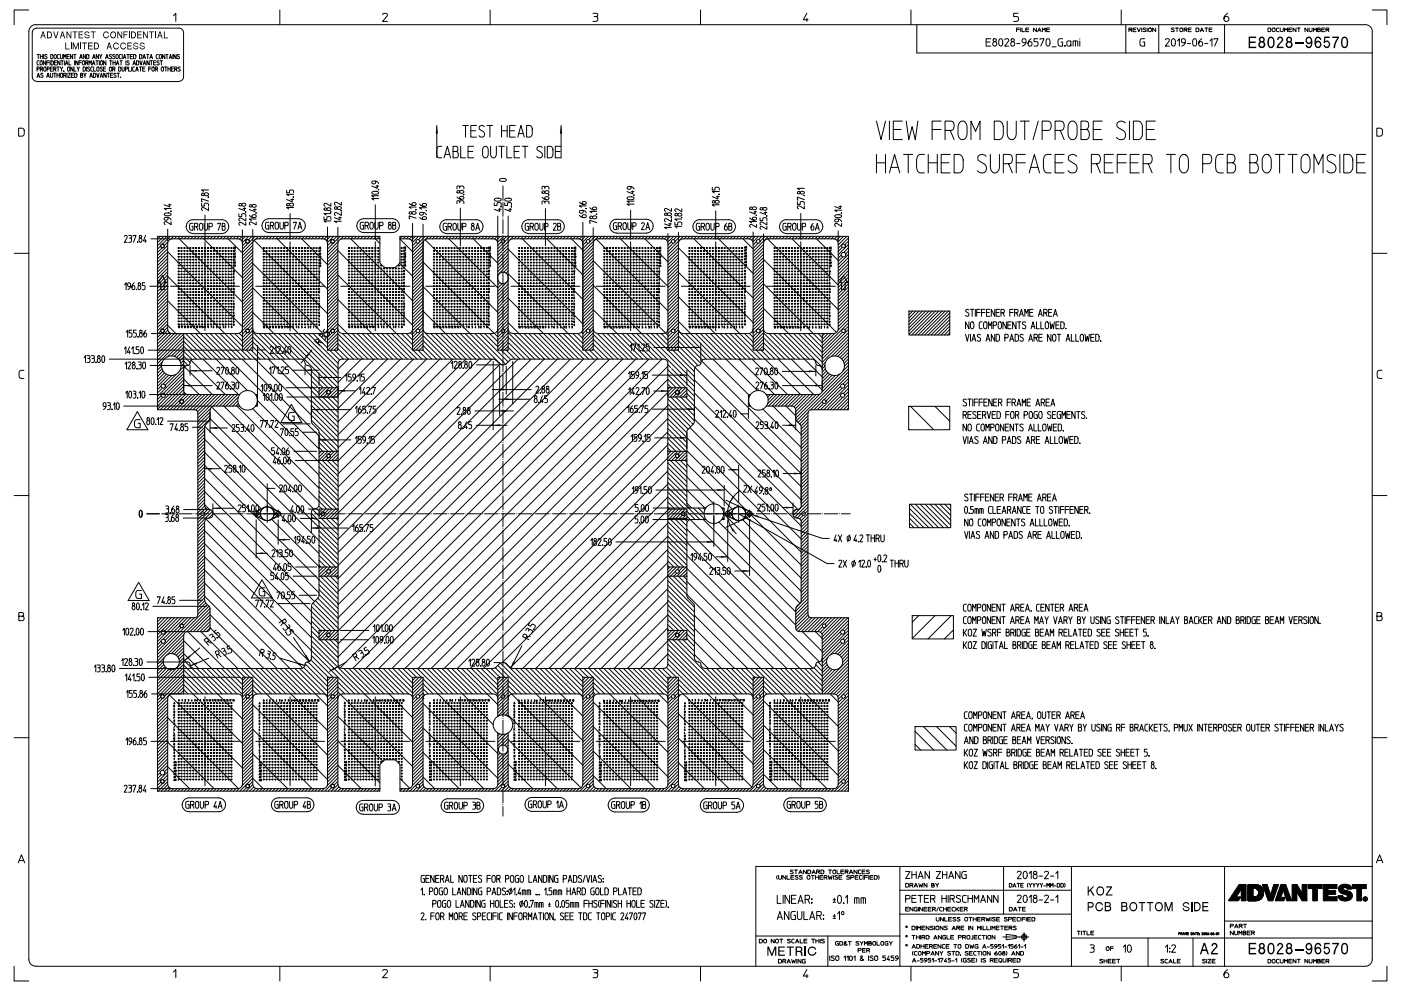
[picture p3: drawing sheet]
<svg xmlns="http://www.w3.org/2000/svg" width="420mm" height="297mm" viewBox="0 0 420 297" stroke-linecap="round" stroke-linejoin="round" font-family="sans-serif">
<g fill="none" stroke="#000" stroke-width=".3">
<path d="M8.6 9.5v278a2.09 2.09 0 0 0 2.1 2.1h398.6M8.6 3h-4.4v4.4M10.7 7.4a2.09 2.09 0 0 0-2.1 2.1M10.7 7.4h398.6M11.1 16.3h.4v1.3M11.5 16.3h.3M11.7 18.2l-.6 .2v.9l.6 .2M12.1 16.3v1.3M12.1 16.9h.7M12.2 18.2h.3l.2 .4v.6l-.3 .3-.4-.4zM12.8 16.3v1.3M13.1 16.3v1.3"/>
<path d="M13.7 18.2v1.3l-.7-1.3v1.3M14 18.8h.7M14.1 16.5l-.3-.2a.27 .27 0 0 0-.3 .1 .27 .27 0 0 0 0 .4l.4 .2a.35 .35 0 0 1 0 .6 .35 .35 0 0 1-.5-.2M14.7 18.2h-.7v1.3M15 18.2v1.3M15.2 16.3l.7 .3-.2 1h-.5zM15.3 18.2l.7 .2-.2 1-.5 .1zM16.3 18.8h.6M16.4 16.4l.5 .2v.7a.34 .34 0 0 1-.4 .3 .34 .34 0 0 1-.3-.4zM17 18.2h-.7v1.3h.7M17.8 16.3l-.4 .1-.2 .3 .1 .8 .5 .1M18 18.2v1.3l-.7-1.3v1.3"/>
<path d="M18.1 16.3v.9a.36 .36 0 0 0 .4 .4 .36 .36 0 0 0 .3-.4v-.9M18.3 18.2h.3v1.3M18.6 18.2h.4M19.1 17.6v-1.3l.3 .7 .4-.7v1.3M19.3 18.2v1.3M19.6 19.5l.4-1.3 .4 1.3M19.7 19.1h.5M20.1 16.9h.6M20.7 18.2v1.3h.6M20.8 16.3h-.7v1.3h.7M21.3 12.7v2.1M21.8 16.3v1.3l-.7-1.3v1.3"/>
<path d="M22.1 16.3h.3v1.3M22.4 18.2v1.3M22.4 16.3h.4M23.4 18.2v1.3l-.7-1.3v1.3M23.7 18.8h.7M23.9 17.6l.4-1.3 .4 1.3M24 17.2h.6M24.1 12.7v2.1M24.4 18.2h-.7v1.3M24.9 18.2l.4 .1 .1 .8a.36 .36 0 0 1-.4 .4 .36 .36 0 0 1-.3-.4zM25.7 16.3v1.3l-.7-1.3v1.3M25.7 18.8v.7"/>
<path d="M26 16.3l.6 .3-.1 1h-.5zM26.1 18.8h-.4v-.6l.6 .1 .1 .4-.3 .1 .3 .7M26.7 19.5v-1.3l.3 .7 .4-.7v1.3M27.7 19.5l.4-1.3 .4 1.3M27.8 17.6l.4-1.3 .4 1.3M27.8 19.1h.5M27.9 17.2h.5M28.8 18.2h.3v1.3M29.1 18.2h.4M29.6 16.3v1.3l-.7-1.3v1.3M29.8 18.2v1.3M29.8 16.3l.4 .7v.6"/>
<path d="M30.3 18.2h.3l.2 .4-.1 .6-.2 .3-.4-.4zM30.6 16.3l-.4 .7M31.6 17.6l.5-1.3 .4 1.3M31.7 18.2v1.3l-.7-1.3v1.3M31.8 17.2h.5M32.8 18.2h.4v1.3M33.2 18.2h.3M33.4 16.5l-.2-.2a.27 .27 0 0 0-.4 .1 .27 .27 0 0 0 .1 .4l.5 .3a.37 .37 0 0 1-.1 .5 .37 .37 0 0 1-.6-.2M33.9 18.2v1.3M33.9 18.8h.6M34.4 16.5l-.3-.2a.27 .27 0 0 0-.3 .1 .27 .27 0 0 0 .1 .4l.4 .2a.35 .35 0 0 1 0 .6 .35 .35 0 0 1-.5-.2M34.5 18.2v1.3"/>
<path d="M34.9 19.5l.3-1.3 .4 1.3M35 16.4l.4 .2v.7a.34 .34 0 0 1-.4 .3 .34 .34 0 0 1-.3-.4zM35 19.1h.5M35.9 18.2h.4v1.3M36.3 18.2h.4M36.3 16.3l-.4 .1-.2 .3 .1 .8 .5 .1M36.7 16.3v1.3M36.9 17.6l.5-1.3 .3 1.3M37.1 17.2h.5M37.7 18.2v1.3M38 16.3h.4v1.3M38.4 16.3h.3"/>
<path d="M38.7 18.3l-.2-.1a.27 .27 0 0 0-.4 .1 .27 .27 0 0 0 .1 .4l.5 .3a.36 .36 0 0 1-.2 .5 .36 .36 0 0 1-.5-.2M38.8 9.4v2.1M39.1 16.9h.6M39.7 16.3h-.6v1.3h.6M39.8 19.5l.5-1.3 .3 1.3M40 19.1h.5M40 16.3l.7 .3-.2 1h-.5zM40.9 18.2l.7 .2-.1 1-.6 .1zM41.8 16.3l.7 .3-.2 1h-.5zM41.9 18.2l.4 1.3 .3-1.3M42.8 17.6l.4-1.3 .4 1.3M42.9 19.5l.4-1.3 .4 1.3"/>
<path d="M43 17.2h.5M43 19.1h.6M43.9 16.3h.4v1.3M44.3 16.3h.3M44.7 18.2v1.3l-.7-1.3v1.3M44.9 17.6l.4-1.3 .4 1.3M45 18.2h.4v1.3M45 17.2h.6M45.4 18.2h.3M46 18.8h.6M46.6 9.4v2.1M46.7 18.2h-.7v1.3h.7"/>
<path d="M47.4 16.3l-.4 .1-.2 .3 .1 .8 .5 .1M47.7 18.3l-.3-.1a.27 .27 0 0 0-.3 .1 .27 .27 0 0 0 0 .4l.5 .2a.36 .36 0 0 1 0 .5 .36 .36 0 0 1-.6-.1M47.9 16.4l.5 .2v.6a.34 .34 0 0 1-.3 .4 .34 .34 0 0 1-.4-.4zM48 18.2h.4v1.3M48.4 18.2h.3M49.4 16.3v1.3l-.7-1.3v1.3M49.7 16.3h.4v1.3M50.1 16.3h.3M50.7 17.6l.4-1.3 .4 1.3M50.8 17.2h.6M51.8 16.3v1.3M52 4.7l.7-.7v2.4"/>
<path d="M52.8 16.3v1.3l-.7-1.3v1.3M53.8 16.5l-.3-.2a.27 .27 0 0 0-.3 .1 .27 .27 0 0 0 0 .4l.6 .3a.36 .36 0 0 1-.2 .5 .36 .36 0 0 1-.5-.2M83.9 3v4.4M114.7 4.4a.71 .71 0 0 1 .9-.4 .71 .71 0 0 1 .4 .8l-1.3 1.6h1.4M146.9 3v4.4M177.8 4l1.3 .2v.5l-.4 .3a.75 .75 0 0 1 .5 .7 .75 .75 0 0 1-.6 .7h-.8M178.1 5h.6M210 3v4.4M241.9 4l-1.1 1.9h1.5M241.9 5.5v.9M273.1 3v4.4M274.8 7.4v8.5h136.6"/>
<path d="M295.6 12.6h1.2M297 11.6h-1.4v2.2h1.4M298.1 12.5a.68 .68 0 0 0-.5 1 .68 .68 0 0 0 1.2 0 .68 .68 0 0 0-.5-1M299.6 11.7a.61 .61 0 0 1 .8 0 .61 .61 0 0 1 .2 .7v.6a.64 .64 0 0 1-.6 .8 .64 .64 0 0 1-.6-.8zM301.2 11.9a.59 .59 0 0 1 .8-.3 .59 .59 0 0 1 .3 .8l-1.1 1.4h1.2M303.5 12.5a.68 .68 0 0 0-.5 1 .68 .68 0 0 0 1.2 0 .68 .68 0 0 0-.5-1M304.7 8.9h.9M304.8 13h1M305.2 4h-1.3v1h.9a.74 .74 0 0 1 .5 .7 .74 .74 0 0 1-.5 .7h-.9M305.6 8.4h-.9v1.1M306 8.4v1.1M306.4 8.4v1.1h.7"/>
<path d="M307.5 8.9h.8M307.6 12.8h-.8a.62 .62 0 0 1-.5-.7 .62 .62 0 0 1 .7-.5 .62 .62 0 0 1 .6 .5l-.1 .9-1 .8M308.4 8.4h-.9v1.1h.9M309.1 11.6a1.34 1.34 0 0 0-.6 2.2 .65 .65 0 0 0 .9-.4 .65 .65 0 0 0-.4-.8 .65 .65 0 0 0-.8 .4M310.7 8.4v1.1l-.9-1.1v1.1M311.1 9.5l.5-1.1 .5 1.1M311.1 11.6h-1.1v.9h.7a.71 .71 0 0 1 .5 .7 .71 .71 0 0 1-.5 .6h-.7M311.3 9.2h.7M311.8 11.8v-.2h1.2l-1 2.2M312.5 9.5v-1.1l.4 .6 .5-.6v1.1M313.8 8.9h.7M313.8 11.7a.61 .61 0 0 1 .8 0 .61 .61 0 0 1 .2 .7v.6a.64 .64 0 0 1-.6 .8 .64 .64 0 0 1-.6-.8z"/>
<path d="M314.7 8.4h-.9v1.1h.9M315.4 14h1.2M318.6 11.6h-1.1l-.3 .7 .2 1.3 1.2 .2v-1.2h-.5M319.2 13.6l.1 .2zM319.3 13.8h.1M321 13.4l-.4 .4-.7-.2v-1.2l1.1-.1 .1 1.5M321.7 13.8v-1.5l1.4 .1v1.4M322.4 12.3v1.5M323.7 11.6v.1M323.7 12.3v1.5M336.1 3v4.4M337.5 7.4v8.5"/>
<path d="M338.4 8.9v.6M338.9 8.9h-.5v-.5l.9 .1v.4h-.4l.4 .6M339.7 8.9h.8M340.6 8.4h-.9v1.1h.9M341 8.4l.4 1.1 .5-1.1M342.3 8.4v1.1M343.1 11.6h-1l-.4 .7 .1 1.2 .5 .3h.8v-1.2h-.4M343.5 8.5l-.6-.1-.2 .2 .6 .4a.27 .27 0 0 1 .2 .3 .27 .27 0 0 1-.3 .2l-.6-.2M343.9 8.4v1.1M344.3 8.6l.3-.2 .4 .1 .2 .8-.7 .1zM346.5 8.4v1.1l-1-1.1v1.1M347.4 7.4v8.5"/>
<path d="M349.4 11.9a.59 .59 0 0 1 .7-.3 .59 .59 0 0 1 .3 .8l-1 1.4h1.2M351.4 11.7a.61 .61 0 0 1 .7 0 .61 .61 0 0 1 .3 .7v.6a.64 .64 0 0 1-.6 .8 .64 .64 0 0 1-.6-.8zM352 8.5l-.6-.1-.2 .2 .6 .4a.27 .27 0 0 1 .2 .3 .27 .27 0 0 1-.3 .2l-.6-.2M352.4 8.4h.4v1.1M352.8 8.4h.5M353 12.3l.6-.7v2.2M353.8 8.5a.45 .45 0 0 1 .8 .2l-.1 .6-.6 .2-.2-.2zM355 8.9v.6M355.3 12.8h-.7a.62 .62 0 0 1-.5-.7 .62 .62 0 0 1 .6-.5 .62 .62 0 0 1 .7 .5l-.2 .9-.9 .8M355.5 8.9h-.5v-.5h.6a.28 .28 0 0 1 .2 .3 .28 .28 0 0 1-.3 .2l.3 .6M356 13h.9M356.2 8.9h.8"/>
<path d="M357.1 8.4h-.9v1.1h.9M357.8 11.7a.61 .61 0 0 1 .7 0 .61 .61 0 0 1 .2 .7v.6a.64 .64 0 0 1-.6 .8 .64 .64 0 0 1-.6-.8zM358.5 8.4h.7l.2 .2-.1 .8-.8 .1zM359.8 9.5l.5-1.1 .5 1.1M360 9.2h.6M360.3 11.6a1.34 1.34 0 0 0-.6 2.2 .65 .65 0 0 0 .9-.4 .65 .65 0 0 0-.4-.8 .65 .65 0 0 0-.9 .4M361.1 13h1M361.2 8.4h.4v1.1M361.6 8.4h.5M362.5 8.9h.8M362.7 12.3l.6-.7v2.2M363.4 8.4h-.9v1.1h.9"/>
<path d="M363.9 11.8v-.2h1.2l-1 2.2M367.1 7.4v8.5M368 4a1.63 1.63 0 0 0-.9 2.2 .76 .76 0 0 0 1.2 0 .76 .76 0 0 0-.3-1.2 .76 .76 0 0 0-1.1 .6M380.1 8.4h.7l.2 .2-.2 .8-.7 .1zM381.5 8.5a.45 .45 0 0 1 .8 .2l-.1 .6-.6 .2-.2-.3zM383.4 8.4h-.5l-.2 .3 .1 .7 .6 .1M383.8 8.4v.8l.3 .3 .6-.2v-.9M385.1 9.5v-1.1l.4 .6 .5-.6v1.1M386.4 8.9h.7M387.2 8.4h-.8v1.1h.8M388.5 8.4v1.1l-.9-1.1v1.1M388.9 8.4h.5v1.1"/>
<path d="M389.4 8.4h.4M392.1 8.4v1.1l-.9-1.1v1.1M392.5 8.4v.8l.3 .3 .5-.2v-.9M393.7 9.5v-1.1l.5 .6 .5-.6v1.1M395 8.9h.5a.3 .3 0 0 1 .4 .3 .3 .3 0 0 1-.3 .3h-.6v-1.1h.6l.2 .3-.3 .2M396.2 8.9h.8M397.1 8.4h-.9v1.1h.9M397.5 8.9v.6M398 8.9h-.5v-.5l.8 .1v.4h-.3l.4 .6M409.3 7.4a2.09 2.09 0 0 1 2.1 2.1M411.4 9.5v278a2.09 2.09 0 0 1-2.1 2.1M411.4 3h4.4v4.4"/>
<path d="M5.6 38.4h1.2l.4 .5v1.5l-.4 .4h-1.2zM11 24.4a1.34 1.34 0 0 1-1.3-1.4v-13.2a1.34 1.34 0 0 1 1.3-1.4h42.7a1.34 1.34 0 0 1 1.3 1.4v13.2a1.33 1.33 0 0 1-1.3 1.4M11 24.4h42.7M11.1 20.7h.6v-.5l-.6-.1v1.2M11.1 23.2l.4-1.3 .4 1.3M11.2 22.8h.6M12.1 20.7v.6M12.5 20.7h-.4v-.6l.6 .1 .1 .4-.3 .1 .3 .6M12.9 22.1l-.3-.2a.27 .27 0 0 0-.3 .1 .27 .27 0 0 0 0 .4l.4 .2a.36 .36 0 0 1 .1 .6 .36 .36 0 0 1-.6-.2M13.3 20.1l.5 .2-.1 .9a.35 .35 0 0 1-.4 .1 .35 .35 0 0 1-.2-.3zM14 23.2l.4-1.3 .4 1.3M14.1 20.7h.6v-.5l-.6-.1v1.2"/>
<path d="M14.1 22.8h.6M15.1 21.9l.1 1.2a.35 .35 0 0 0 .4 .1 .35 .35 0 0 0 .2-.4v-.9M15.1 20.6h.6M15.8 20.1h-.7v1.2h.7M16.1 21.9h.3v1.3M16.1 20.7v.6M16.4 21.9h.4M16.5 20.7h-.4v-.6l.7 .1v.4l-.3 .1 .3 .6M17.1 20.1h.3v1.2M17.1 21.9v1.3M17.1 22.5h.7M17.4 20.1h.4"/>
<path d="M17.8 21.9v1.3M18.1 20.1l.4 .6v.6M18.2 22a.35 .35 0 0 1 .4 0 .35 .35 0 0 1 .2 .3v.5a.36 .36 0 0 1-.3 .4 .36 .36 0 0 1-.4-.4zM18.8 20.1l-.3 .6M19.2 21.3h.1M19.1 22.6v.6M19.1 21.3h.1M19.5 22.6h-.4v-.7l.6 .1 .1 .4-.3 .2 .3 .6M20.1 21.9v1.3M20.4 20.1l.4 .1 .1 .8a.36 .36 0 0 1-.3 .3 .36 .36 0 0 1-.4-.3zM20.4 21.9h.7l-.7 1.3h.7M21.4 22.5h.6"/>
<path d="M21.9 20.1v1.2l-.7-1.2v1.2M22.1 21.9h-.7v1.3h.7M22.2 20.1v1.2h.6M22.4 21.9l.6 .3 .1 .6-.3 .4h-.4zM23.1 20.1l.4 .6v.6M23.8 20.1l-.3 .6M24.2 22.5h.4a.38 .38 0 0 1 .2 .3 .38 .38 0 0 1-.2 .4h-.4v-1.3l.6 .2-.2 .4M24.9 20.1l.7 .2-.2 1h-.5zM25.1 21.9l.4 .7v.6M25.8 21.9l-.3 .7M25.9 20.1v1.2M26.9 20.2l-.3-.1a.27 .27 0 0 0-.3 .1 .27 .27 0 0 0 0 .3l.5 .3a.35 .35 0 0 1-.1 .5 .35 .35 0 0 1-.5-.1"/>
<path d="M26.9 23.2l.4-1.3 .4 1.3M27.1 22.8h.5M27.8 20.1h-.4l-.2 .4v.7l.6 .1M28 21.9l.7 .3-.2 1h-.5zM28.1 20.1v1.2h.6M29 21.9l.4 1.3 .3-1.3M29.2 20.1l.5 .2v.7a.34 .34 0 0 1-.4 .4 .34 .34 0 0 1-.3-.4zM30 23.2l.4-1.3 .4 1.3M30.1 22.8h.6M30.7 20.2l-.3-.1a.26 .26 0 0 0-.4 .1 .26 .26 0 0 0 .1 .3l.6 .4a.36 .36 0 0 1-.2 .5 .36 .36 0 0 1-.5-.2M31 20.6h.6M31.7 20.1h-.7v1.2h.7"/>
<path d="M31.8 21.9v1.3l-.7-1.3v1.3M32.1 21.9h.4v1.3M32.5 21.9h.3M33 20.1h.3l.2 .4-.1 .6-.2 .2-.4-.3zM33.1 22.5h.6M33.8 20.7v.6M33.8 21.9h-.7v1.3h.7M34.2 20.7h-.4v-.6l.6 .1 .1 .4-.3 .1 .3 .6M34.8 22.1l-.3-.2a.27 .27 0 0 0-.3 .1 .27 .27 0 0 0 0 .4l.5 .3a.35 .35 0 0 1-.1 .5 .35 .35 0 0 1-.5-.2M35.1 21.9h.4v1.3M35.5 21.9h.3M35.6 20.1l.6 .2-.1 1h-.5z"/>
<path d="M36.2 23.2h.1M36.6 20.1v.9a.34 .34 0 0 0 .3 .4 .34 .34 0 0 0 .4-.4v-.9M37.6 20.7h.5l.1-.5-.6-.1v1.2M38.6 20.1v1.2h.6M39.5 20.1v1.2M40.4 20.1h-.5l-.1 .4 .1 .7 .5 .1M40.7 21.3l.4-1.2 .4 1.2M40.8 21h.5M41.8 20.1h.3v1.2M42.1 20.1h.4M42.8 20.6h.6M43.5 20.1h-.7v1.2h.7"/>
<path d="M44.6 20.6h.7M45.3 20.1h-.7v1.2M45.8 20.1h.2l.2 .4v.6l-.2 .2-.5-.3zM46.5 20.7v.6M47 20.7h-.5v-.6l.7 .1v.4l-.2 .1 .2 .6M48.5 20.2a.33 .33 0 0 1 .4-.1 .33 .33 0 0 1 .1 .4v.5a.36 .36 0 0 1-.3 .3 .36 .36 0 0 1-.4-.3zM49.4 20.1h.3v1.2M49.7 20.1h.3M50.3 20.1v1.2M50.3 20.6h.7M51 20.1v1.2M51.3 20.6h.6"/>
<path d="M52 20.1h-.7v1.2h.7M52.3 20.7v.6M52.7 20.7h-.4v-.6l.7 .1v.4l-.3 .1 .3 .6M54 20.2l-.3-.1a.27 .27 0 0 0-.3 .1 .27 .27 0 0 0 0 .3l.5 .2a.35 .35 0 0 1 0 .6 .35 .35 0 0 1-.6-.1M131 37.6v9.7M138.7 37.6h.9v3.5M139.6 37.6h.8M141.1 39.2h1.5M142.8 37.6h-1.7v3.5h1.7M145.2 38a.8 .8 0 0 0-1.1-.3 .8 .8 0 0 0-.2 1.1l1 .6a.93 .93 0 0 1 .1 1.5 .93 .93 0 0 1-1.4-.3M146 37.6h.9v3.5M146.9 37.6h.8"/>
<path d="M150.4 37.6v3.5M150.4 39.2h1.6M152 37.6v3.5M152.8 39.2h1.4M154.5 37.6h-1.7v3.5h1.7M157.9 37.6h1l.6 .7v2.1l-.6 .7h-1zM168.2 37.6v9.7h-1.7v-3.5h1.7M262.7 36.3l1.4 5.5 1.4-5.5M266.6 36.3v5.5M267.8 38.8h2.3M270.5 36.3h-2.7v5.5h2.7M271.7 36.3l.8 5.5 .9-3.8 1 3.8 .8-5.5"/>
<path d="M279.4 38.8h2.8M282.2 36.3h-2.8v5.5M283.3 39.1v2.7M284.9 39.1h-1.6v-2.8h1.9a1.46 1.46 0 0 1 .9 1.5 1.46 1.46 0 0 1-1.2 1.3l1.1 2.7M287.7 36.7a1.32 1.32 0 0 1 1.6-.2 1.32 1.32 0 0 1 .6 1.5 3.9 3.9 0 0 1-.5 3.4 1.34 1.34 0 0 1-1.6 .2 1.34 1.34 0 0 1-.6-1.4v-2.2zM298.1 36.3h1.5l.9 .7a5.8 5.8 0 0 1 .2 3.7l-.7 1-1.9 .1zM301.9 36.3v3.9a1.39 1.39 0 0 0 1.4 1.7 1.39 1.39 0 0 0 1.4-1.7v-3.9M305.8 36.3h1.4v5.5M307.2 36.3h1.3M311.3 36.3l-1.6 5.5M312.4 39.1h1.9a1.53 1.53 0 0 0 .9-1.4 1.53 1.53 0 0 0-.9-1.4h-1.9v5.5M316.3 39.1v2.7"/>
<path d="M317.9 39.1h-1.6v-2.8h1.8a1.46 1.46 0 0 1 .9 1.5 1.46 1.46 0 0 1-1.1 1.3l1.1 2.7M320.7 36.7a1.32 1.32 0 0 1 1.6-.2 1.32 1.32 0 0 1 .6 1.5 3.9 3.9 0 0 1-.5 3.4 1.34 1.34 0 0 1-1.6 .2 1.34 1.34 0 0 1-.6-1.4v-2.2zM324.1 38.8h1.5a1.74 1.74 0 0 1 .2 3h-1.7v-5.5h1.4a1.36 1.36 0 0 1 .9 1.2 1.36 1.36 0 0 1-.8 1.3M327.7 38.8h2.4M330.4 36.3h-2.7v5.5h2.7M337.4 36.9a1.35 1.35 0 0 0-1.7-.6 1.35 1.35 0 0 0-.8 1.7l2 1.2a1.49 1.49 0 0 1 .1 2.4 1.49 1.49 0 0 1-2.3-.4M338.6 36.3v5.5M339.8 36.3h1.5l.9 .7a6.1 6.1 0 0 1 .2 3.7l-.7 1-1.9 .1zM343.6 38.8h2.4M346.4 36.3h-2.8v5.5h2.8M412.7 38.4h1.2l.5 .5v1.2l-.5 .7h-1.2zM61.2 58.2a.6 .6 0 0 1 .8-.4 .6 .6 0 0 1 .4 .7l-.7 .2-.5-.4"/>
<path d="M62.3 59l.2 .1zM62.4 59.1h.1M62.5 56.9h-2.1l.6 .5M85.9 57v.8h.9v-.5a.75 .75 0 0 1 1.2 0v.5M87.2 59.8h.8M87.6 59.6v.9l-1.7-.7M87.9 59l.1 .2zM87.9 59.1h.1M88 58.2h-2.1l.7 .5M111.5 57.6a1.48 1.48 0 0 1 2 .1v.1a1.58 1.58 0 0 1-2 .1zM112.6 54.3v.5a.54 .54 0 0 1-.7 .3 .54 .54 0 0 1-.3-.7 1.51 1.51 0 0 1 1.9 .6M112.7 55.8h.8"/>
<path d="M113.1 55.6v.8l-1.7-.6M113.4 56.8l.1 .1zM113.5 56.8h.1M113.5 59.5h-2.1l.7 .5M113.5 58.7h-2.1l.7 .4M132.4 43.8l-1 .2-.4 .9v1.4l.2 .8 .4 .2h.8M133.1 47.3l1-3.5 1 3.5M133.5 46.3h1.3M135.8 45.4h1a1.07 1.07 0 0 1 .1 1.9h-1.1v-3.5h.9a.84 .84 0 0 1 .6 .8 .84 .84 0 0 1-.5 .8M137 59.1a1.34 1.34 0 0 0 2.1 .3 .6 .6 0 0 0-.7-.6 .6 .6 0 0 0-.5 .7l.4 .2M137 56.6v-.5a.42 .42 0 0 1 .4-.4 .42 .42 0 0 1 .4 .3 .78 .78 0 0 1 1.3 .1v.5M137.8 57.4a.6 .6 0 0 1 .7-.4 .6 .6 0 0 1 .5 .7l-.7 .2-.5-.3"/>
<path d="M137.8 56v.4M138.1 43.8v3.5h1.5M138.9 58.3l.2 .1zM139 58.3h.1M140.3 45.4h1.4M142 43.8h-1.7v3.5h1.7M145 44.1a.86 .86 0 0 1 1-.1 .86 .86 0 0 1 .4 .9v1.4a.86 .86 0 0 1-.9 1 .86 .86 0 0 1-.8-1 2.42 2.42 0 0 1 .3-2.2zM147.1 43.8v2.5a.88 .88 0 0 0 .8 1 .88 .88 0 0 0 .9-1v-2.5M148.3 59.6a1.65 1.65 0 0 1 1.9 .2v.1a1.48 1.48 0 0 1-2 .1zM149.5 43.8h.9v3.5M149.8 53.8a1.58 1.58 0 0 1 2 .1v.1a1.58 1.58 0 0 1-2 .1zM150.4 43.8h.8"/>
<path d="M150.8 55.7v4.3M151.3 59.7a1.47 1.47 0 0 1 2.1 .2 1.4 1.4 0 0 1-2.1 0zM151.9 43.8v3.5h1.5M154.1 45.4h1.5M155.2 41.1l1-3.5 1 3.5M155.5 40h1.3M155.8 43.8h-1.7v3.5h1.7M156.6 43.8h.8v3.5M157.4 43.8h.9M162.5 59.2a1.4 1.4 0 0 0 2.1 .3 .56 .56 0 0 0-.7-.7 .56 .56 0 0 0-.3 1h.2M162.5 56.7v-.5a.45 .45 0 0 1 .4-.4 .45 .45 0 0 1 .4 .3 .76 .76 0 0 1 1.3 .1v.5M162.6 44.2a.79 .79 0 0 0-1.2-.3 .79 .79 0 0 0-.2 1.1l1 .7a.93 .93 0 0 1 .1 1.4 .93 .93 0 0 1-1.4-.2"/>
<path d="M163.3 57.5a.59 .59 0 0 1 .8-.4 .59 .59 0 0 1 .4 .8l-.7 .1-.5-.3M163.3 43.8v3.5M163.3 56.1v.4M164.1 43.8h.9l.5 .3a2.52 2.52 0 0 1 .3 2.2l-.5 .9-1.2 .1zM164.4 58.4l.2 .1zM164.5 58.4h.1M166.5 45.4h1.5M188.1 59.3a1.58 1.58 0 0 1 2 .1v.1a1.58 1.58 0 0 1-2 .1zM189.2 55.9v.5a.54 .54 0 0 1-.8 .4 .54 .54 0 0 1-.2-.8 1.51 1.51 0 0 1 1.9 .7M189.3 57.4h.8M189.7 57.2v.9l-1.7-.7M189.9 58.5l.2 .1z"/>
<path d="M190 58.5h.1M213.5 56.2v.8h.8v-.6a.78 .78 0 0 1 1.3 0v.6M214.8 58.9h.8M215.2 58.7v.9l-1.7-.7M215.4 58.2l.2 .1zM215.5 58.2h.1M215.6 57.4h-2.1l.6 .5M239.9 57.7a.59 .59 0 0 1 .7-.4 .59 .59 0 0 1 .4 .7l-.7 .2-.4-.4M241 58.6l.1 .1zM241.1 58.6h.1M241.1 59.8l-2.1-.7v.9h.3M241.1 56.4h-2.1l.7 .5"/>
<path d="M262.7 46.3v5.5M262.7 48.8h2.8M265.5 46.3v5.5M266.6 51.8l1.6-5.5 1.5 5.5M267.1 50.2h2.1M270.9 46.3h1.4v5.5M272.3 46.3h1.3M277.1 46.3h-1.3a1.52 1.52 0 0 0-1 1.6l.1 2.8a1.27 1.27 0 0 0 .9 1.1h1.3M278.3 46.3v5.5M278.3 48.8h2.7M281 46.3v5.5M282.2 48.8h2.3"/>
<path d="M284.9 46.3h-2.7v5.5h2.7M286 46.3h1.6l.9 .7a5.8 5.8 0 0 1 .1 3.7l-.6 1-2 .1zM291.1 41.8v-5.5l1.4 3.1 1.3-3.1v5.5M295.6 46.8a1.33 1.33 0 0 0-1.7-.5 1.33 1.33 0 0 0-.7 1.6l2 1.3a1.49 1.49 0 0 1 .1 2.3 1.49 1.49 0 0 1-2.3-.4M296.9 46.3v3.9a1.39 1.39 0 0 0 1.4 1.7 1.39 1.39 0 0 0 1.3-1.7v-3.9M300.8 49.1v2.7M302.3 49.1h-1.5v-2.8h1.8a1.46 1.46 0 0 1 .9 1.5 1.46 1.46 0 0 1-1.2 1.3l1.2 2.7M304.7 48.8h2.7M307.4 46.3h-2.7v5.5M308.5 51.8l1.6-5.5 1.5 5.5M309 50.2h2.1M315.1 46.3h-1.2a1.52 1.52 0 0 0-1.1 1.6l.1 2.8a1.27 1.27 0 0 0 1 1.1h1.2"/>
<path d="M316.3 48.8h2.3M319 46.3h-2.7v5.5h2.7M322.8 46.8a1.35 1.35 0 0 0-1.7-.5 1.35 1.35 0 0 0-.7 1.6l1.9 1.3a1.48 1.48 0 0 1 .2 2.3 1.48 1.48 0 0 1-2.3-.4M327.2 49.1v2.7M328.7 49.1h-1.5v-2.8h1.8a1.46 1.46 0 0 1 .9 1.5 1.46 1.46 0 0 1-1.2 1.3l1.2 2.7M331 48.8h2.4M333.8 46.3h-2.8v5.5h2.8M334.9 48.8h2.7M337.6 46.3h-2.7v5.5M338.8 48.8h2.3M341.5 46.3h-2.7v5.5h2.7M342.7 49.1v2.7"/>
<path d="M344.2 49.1h-1.5v-2.8h1.8a1.46 1.46 0 0 1 .9 1.5 1.46 1.46 0 0 1-1.2 1.3l1.2 2.7M349.7 46.3h1.3v5.5M351 46.3h1.4M354 46.7a1.32 1.32 0 0 1 1.6-.2 1.32 1.32 0 0 1 .7 1.4v2.3a1.39 1.39 0 0 1-1.4 1.7 1.39 1.39 0 0 1-1.3-1.7v-2.3zM360.5 49.1h1.9a1.53 1.53 0 0 0 .9-1.4 1.53 1.53 0 0 0-.9-1.4h-1.9v5.5M366.7 46.3h-1.2a1.52 1.52 0 0 0-1.1 1.6v2.3a1.45 1.45 0 0 0 1.1 1.6h1.2M367.9 48.8h1.6a1.74 1.74 0 0 1 .1 3h-1.7v-5.5h1.5a1.35 1.35 0 0 1 .9 1.2 1.35 1.35 0 0 1-.8 1.3M374.7 48.8h1.5a1.72 1.72 0 0 1 .2 3h-1.7v-5.5h1.4a1.35 1.35 0 0 1 .9 1.2 1.35 1.35 0 0 1-.8 1.3M378.8 46.7a1.34 1.34 0 0 1 1.6-.2 1.34 1.34 0 0 1 .7 1.4v2.3a1.33 1.33 0 0 1-.8 1.5 1.33 1.33 0 0 1-1.6-.6 6.3 6.3 0 0 1-.2-3.7zM382.3 46.3h1.3v5.5M383.6 46.3h1.4M386.2 46.3h1.3v5.5"/>
<path d="M387.5 46.3h1.4M390.5 46.7a1.34 1.34 0 0 1 1.6-.2 1.34 1.34 0 0 1 .6 1.4v2.3a1.33 1.33 0 0 1-.8 1.5 1.33 1.33 0 0 1-1.6-.6 6.3 6.3 0 0 1-.2-3.7zM393.9 51.8v-5.5l1.4 3 1.3-3v5.5M400.4 46.8a1.35 1.35 0 0 0-1.7-.5 1.35 1.35 0 0 0-.7 1.6l1.9 1.3a1.47 1.47 0 0 1 .2 2.3 1.47 1.47 0 0 1-2.3-.4M401.7 46.3v5.5M402.8 46.3h1.6l.8 .7a5.3 5.3 0 0 1 .2 3.7l-.6 1-2 .1zM406.7 48.8h2.3M409.4 46.3h-2.7v5.5h2.7M4.2 75.9h4.4M37.3 70.9a.44 .44 0 0 1 .6-.3 .44 .44 0 0 1 .2 .7l-.8 1.3h.8M38.6 70.6h.5a.42 .42 0 0 1 .3 .3 .42 .42 0 0 1-.2 .5 .81 .81 0 0 1-.1 1.2h-.5M38.8 71.4h.4"/>
<path d="M39.9 70.8v-.2h.9l-.8 2M41.2 72.5l.1 .1zM41.3 72.6h.1M42.1 71.4a.6 .6 0 0 0-.4 .7 .6 .6 0 0 0 .7 .4l.1-.6-.3-.5M43.6 70.6l-.6 1.6h.9M43.6 71.8v.8M45.3 71.6h5.6M48.1 70.8l-.9 .9M48.2 73.7l-1 1M48.6 74.3l-1.4 1.4M49.1 70.8l-1.9 1.9M49.3 64.1a1.58 1.58 0 0 1 2 .1v.1a1.58 1.58 0 0 1-2 .1z"/>
<path d="M50.1 70.8l-2.9 2.9M50.3 79.4l-3.1 3.1M50.3 78.5l-3.1 3M50.3 77.5l-3.1 3M50.3 76.5l-3.1 3.1M50.3 75.5l-3.1 3.1M50.3 74.5l-3.1 3.1M50.3 73.6l-3.1 3M50.3 75.5l3.1 3.1M50.3 68.7v3.6M50.3 72.5l-1.1 1.1M50.4 65.2v.4a.52 .52 0 0 1-.8 .4 .52 .52 0 0 1-.1-.8h1.1l.7 .7"/>
<path d="M50.5 61.4h.8M50.9 61.1v.9l-1.7-.6M51 70.8l-2.4 2.4M51.2 63.2l.1 .2zM51.3 66.4v.9l-1.3-.8a.47 .47 0 0 0-.7 .1 .47 .47 0 0 0 .2 .7M51.3 62.5h-2.1l.6 .4M52 70.8l-.8 .9M53 70.8l-.8 .8M53.4 78.6l.3 .1-.2 .2zM53.4 76.9l.3 .1-.2 .1zM53.4 75.1l.3 .1-.2 .2zM53.4 76l.3 .1-.2 .2z"/>
<path d="M53.4 77.7l.3 .1-.2 .2zM53.4 79.5l.3 .1-.2 .2zM53.4 74.3h.3l-.2 .2zM53.7 78.9l.6 .6M53.7 71.6l19 18.9M54 70.8l-.8 .8M54.3 75.9l.3 .3h-.3zM54.3 75.1l.3 .2h-.3zM54.3 79.4l.3 .3h-.3zM54.3 77.7l.3 .2-.3 .1zM54.3 78.6l.3 .2h-.3zM54.3 76.8l.3 .2-.3 .1z"/>
<path d="M54.3 74.2l.3 .2-.3 .1zM54.5 79.8l.7 .6M55 70.8l-.8 .8M55.2 75.9l.3 .3h-.3zM55.2 75.1l.3 .2h-.3zM55.2 76.8l.3 .2-.3 .1zM55.2 78.6l.3 .2h-.3zM55.2 77.7l.3 .2-.3 .1zM55.2 79.4l.3 .3h-.3zM55.2 74.2l.3 .2-.3 .1zM55.9 70.8l-.7 .8M56.1 75.9l.3 .3h-.3z"/>
<path d="M56.1 75.1l.3 .2h-.3zM56.1 74.2l.3 .2-.3 .1zM56.1 78.6l.3 .2h-.3zM56.1 77.7l.3 .2-.3 .1zM56.1 76.8l.3 .2-.3 .1zM56.1 79.4l.3 .3h-.3zM56.9 70.8l-.7 .8M57 75.1l.3 .2h-.3zM57 74.2l.3 .2-.3 .1zM57 75.9l.3 .3h-.3zM57 76.8l.3 .2-.3 .1zM57 77.7l.3 .2-.3 .1z"/>
<path d="M57 79.4l.3 .3h-.3zM57 78.6l.3 .2h-.3zM57.9 66.9l-.8 .1-.3 .5 .2 1.3 .9 .2v-1.2h-.4M57.9 75.9l.2 .3h-.2zM57.9 77.7l.2 .2-.2 .1zM57.9 76.8l.2 .2-.2 .1zM57.9 75.1l.2 .2h-.2zM57.9 74.2l.2 .2-.2 .1zM57.9 78.6l.2 .2h-.2zM57.9 79.4l.2 .3h-.2zM57.9 65.8a2.1 2.1 0 0 0-2.1 2.1 2.1 2.1 0 0 0 2.1 2.1h8.6a2.08 2.08 0 0 0 2.1-2.1 2.08 2.08 0 0 0-2.1-2.1M57.9 70.8l-.8 .8"/>
<path d="M57.9 65.9h8.6M58.3 67.9v1.1M58.7 74.2l.3 .2-.3 .1zM58.7 75.9l.3 .3h-.3zM58.7 76.8l.3 .2-.3 .1zM58.7 77.7l.3 .2-.3 .1zM58.7 75.1l.3 .2h-.3zM58.7 78.6l.3 .2h-.3zM58.7 79.4l.3 .3h-.3zM58.9 67.9h-.6v-1h.7a.54 .54 0 0 1 .3 .6 .54 .54 0 0 1-.4 .4l.4 1.1M58.9 70.8l-.8 .8M59.6 75.1l.3 .2h-.3z"/>
<path d="M59.6 75.9l.3 .3h-.3zM59.6 76.8l.3 .2-.3 .1zM59.6 78.6l.3 .2h-.3zM59.6 79.4l.3 .3h-.3zM59.6 77.7l.3 .2-.3 .1zM59.6 74.2l.3 .2-.3 .1zM59.8 70.8l-.7 .8M59.9 67.1a.51 .51 0 0 1 .6-.1 .51 .51 0 0 1 .3 .5v.9a.52 .52 0 0 1-.5 .6 .52 .52 0 0 1-.5-.6zM60.4 61v.8h.8v-.6a.78 .78 0 0 1 1.3 0v.6M60.5 75.9l.2 .3h-.2zM60.5 79.4l.2 .3h-.2zM60.5 77.7l.2 .2-.2 .1z"/>
<path d="M60.5 75.1l.2 .2h-.2zM60.5 74.2l.2 .2-.2 .1zM60.5 78.6l.2 .2h-.2zM60.5 76.8l.2 .2-.2 .1zM60.8 70.8l-.7 .8M61.2 66.9v1.5a.53 .53 0 0 0 .5 .6 .53 .53 0 0 0 .5-.6v-1.5M61.3 79.5l.3 .1-.2 .2zM61.3 75.1l.3 .1-.2 .2zM61.3 76l.3 .1-.2 .2zM61.3 74.3h.3l-.2 .2zM61.3 76.9l.3 .1-.2 .1zM61.3 77.7l.3 .1-.2 .2z"/>
<path d="M61.3 78.6l.3 .1-.2 .2zM61.5 64.4v7.4M61.8 70.8l-.7 .8 11.6 11.6M62.2 76.9l.3 .1-.2 .1zM62.2 76l.3 .1-.2 .2zM62.2 79.5l.3 .1-.2 .2zM62.2 75.1l.3 .1-.2 .2zM62.2 74.3h.3l-.2 .2zM62.2 77.7l.3 .1-.2 .2zM62.2 78.6l.3 .1-.2 .2zM62.5 62.2v.9l-1.4-.8a.46 .46 0 0 0-.7 .1 .46 .46 0 0 0 .3 .7M62.5 60.3l-2.1-.7v.9h.2"/>
<path d="M62.7 67.9h.7a.57 .57 0 0 0 .3-.5 .57 .57 0 0 0-.3-.5h-.7v2.1M62.8 70.8l-.7 .8M63 79.5l.4 .1-.2 .2zM63 74.3h.4l-.2 .2zM63 75.1l.4 .1-.2 .2zM63 76.9l.4 .1-.2 .1zM63 77.7l.4 .1-.2 .2zM63 76l.4 .1-.2 .2zM63 78.6l.4 .1-.2 .2zM63.8 70.8l-.8 .8M63.9 74.3h.4l-.2 .2zM63.9 78.6l.4 .1-.2 .2z"/>
<path d="M63.9 77.7l.4 .1-.2 .2zM63.9 76l.4 .1-.2 .2zM63.9 76.9l.4 .1-.2 .1zM63.9 75.1l.4 .1-.2 .2zM63.9 79.5l.4 .1-.2 .2zM64.7 70.8l-.7 .8M64.8 78.6l.4 .1-.3 .2zM64.8 76.9l.4 .1-.3 .1zM64.8 77.7l.4 .1-.3 .2zM64.8 76l.4 .1-.3 .2zM64.8 75.1l.4 .1-.3 .2zM64.8 74.3h.4l-.3 .2z"/>
<path d="M64.8 79.5l.4 .1-.3 .2zM65.3 67.1v-.2h.8l-.7 2.1M65.7 74.3h.3l-.2 .2zM65.7 76.9l.3 .1-.2 .1zM65.7 76l.3 .1-.2 .2zM65.7 77.7l.3 .1-.2 .2zM65.7 75.1l.3 .1-.2 .2zM65.7 78.6l.3 .1-.2 .2zM65.7 79.5l.3 .1-.2 .2zM65.7 70.8l-.7 .8M66.6 74.3h.3l-.2 .2zM66.6 78.6l.3 .1-.2 .2z"/>
<path d="M66.6 76l.3 .1-.2 .2zM66.6 77.7l.3 .1-.2 .2zM66.6 75.1l.3 .1-.2 .2zM66.6 79.5l.3 .1-.2 .2zM66.6 76.9l.3 .1-.2 .1zM66.6 67.8h.6a.68 .68 0 0 1 0 1.2h-.6v-2.1l.7 .1 .2 .5-.3 .3M66.7 70.8l-.7 .8M67.5 74.3h.3l-.2 .2zM67.5 76.9l.3 .1-.2 .1zM67.5 77.7l.3 .1-.2 .2zM67.5 78.6l.3 .1-.2 .2zM67.5 79.5l.3 .1-.2 .2z"/>
<path d="M67.5 75.1l.3 .1-.2 .2zM67.5 76l.3 .1-.2 .2zM67.7 70.8l-.8 .8M68.3 77.7l.4 .1-.2 .2zM68.3 76.9l.4 .1-.2 .1zM68.3 76l.4 .1-.2 .2zM68.3 78.6l.4 .1-.2 .2zM68.3 75.1l.4 .1-.2 .2zM68.3 79.5l.4 .1-.2 .2zM68.3 74.3h.4l-.2 .2zM68.4 71.6l4.3 4.2M68.7 70.8l-.8 .8"/>
<path d="M69.3 75.1l.3 .2h-.3zM69.3 77.7l.3 .2-.3 .1zM69.3 78.6l.3 .2h-.3zM69.3 76.8l.3 .2-.3 .1zM69.3 79.4l.3 .3h-.3zM69.3 75.9l.3 .3h-.3zM69.3 74.2l.3 .2-.3 .1zM69.6 70.8l-.7 .8M70 74.5l.1-.5 .1 .5M70 75.4l.1-.5 .1 .5M70 76.3l.1-.5 .1 .5M70 77.1l.1-.4 .1 .4"/>
<path d="M70 78l.1-.5 .1 .5M70 78.9l.1-.5 .1 .5M70 79.8l.1-.5 .1 .5M70 74.4h.2M70 75.2h.2M70 76.1h.2M70 77h.2M70 79.7h.2M70 77.9h.2M70 78.8h.2M70.3 76.7h.3l-.1 .4zM70.3 78.7l.2 .2h-.2v-.5l.1 .3"/>
<path d="M70.3 79.8l.1-.5 .2 .5M70.3 76h.2M70.3 75.1h.3M70.4 79.7h.2M70.5 77.5l-.2 .1 .2 .4M70.6 74l-.3 .1 .1 .4 .1-.3M70.6 74.9h-.3v.5M70.6 75.8h-.3v.5h.3M70.6 70.8l-.7 .8M71.6 64.1v.8h.9v-.6a.75 .75 0 0 1 1.2 0v.6M71.6 70.8l-.7 .8M72.5 61.3a.59 .59 0 0 1 .7-.4 .59 .59 0 0 1 .4 .7l-.7 .2-.4-.3"/>
<path d="M72.6 70.8l-.8 .9M72.7 68.9v3.4M72.9 62.5h.8M73.3 62.2v.9l-1.7-.6M73.6 63.5l.1 .1zM73.6 70.8l-1.3 1.3M73.7 63.5h.1M73.7 66.6v.9l-1.3-.8a.47 .47 0 0 0-.7 .2 .47 .47 0 0 0 .2 .6M73.7 65.3v.9l-1.3-.8a.47 .47 0 0 0-.7 .2 .47 .47 0 0 0 .2 .6M73.7 72.6l-1 1.1M74.5 72.8l-1.8 1.9M74.5 70.8l-1.9 1.9"/>
<path d="M74.8 64.6a1.34 1.34 0 0 0 2 .3 .59 .59 0 0 0-.6-.6 .59 .59 0 0 0-.6 .7l.5 .2M75.5 70.8l-1 1.1M75.6 61.6a.61 .61 0 0 1 .7-.3 .61 .61 0 0 1 .4 .6l-.7 .2-.4-.3M75.8 79.4l-3.1 3.1M75.8 78.4l-3.1 3.1M75.8 77.4l-3.1 3.2M75.8 76.4l-3.1 3.2M75.8 75.5l-3.1 3.1M75.8 74.5l-3.1 3.1M75.8 73.5l-3.1 3.2M75.8 78.9l3.2 3.2M75.8 68.8v3.5"/>
<path d="M75.9 72.4l-3.2 3.3M76 62.8h.8M76.2 72l22 22M76.4 62.6v.8l-1.6-.6M76.5 70.8l-1.8 1.9M76.7 63.8l.1 .1zM76.8 63.8h.1M76.8 66.5v.9l-1.3-.8a.47 .47 0 0 0-.7 .2 .47 .47 0 0 0 .2 .6M76.8 65.6h-2l.6 .5M77.5 70.8l-.9 .9M78.5 70.8l-.8 .8M78.9 74.3h.3l-.2 .2z"/>
<path d="M78.9 76l.3 .1-.2 .2zM78.9 76.9l.3 .1-.2 .1zM78.9 75.1l.3 .1-.2 .2zM78.9 77.7l.3 .1-.2 .2zM78.9 78.6l.3 .1-.2 .2zM78.9 79.5l.3 .1-.2 .2zM79.4 70.8l-.7 .8M79.8 75.1l.3 .2h-.3zM79.8 74.2l.3 .2-.3 .1zM79.8 76.8l.3 .2-.3 .1zM79.8 75.9l.3 .3h-.3zM79.8 77.7l.3 .2-.3 .1z"/>
<path d="M79.8 78.6l.3 .2h-.3zM79.8 79.4l.3 .3h-.3zM80.4 70.8l-.7 .8M80.6 66.6h-.8l-.2 .6 .1 1.3 .9 .2v-1.2h-.4M80.7 76.8l.3 .2-.3 .1zM80.7 75.1l.3 .2h-.3zM80.7 74.2l.3 .2-.3 .1zM80.7 75.9l.3 .3h-.3zM80.7 79.4l.3 .3h-.3zM80.7 78.6l.3 .2h-.3zM80.7 77.7l.3 .2-.3 .1zM81 67.6v1.1"/>
<path d="M81.4 70.8l-.8 .8M81.6 67.6h-.6v-1h.7a.52 .52 0 0 1 .4 .6 .52 .52 0 0 1-.5 .4l.5 1.1M81.6 75.1l.3 .2h-.3zM81.6 75.9l.3 .3h-.3zM81.6 76.8l.3 .2-.3 .1zM81.6 74.2l.3 .2-.3 .1zM81.6 78.6l.3 .2h-.3zM81.6 77.7l.3 .2-.3 .1zM81.6 79.4l.3 .3h-.3zM82.4 70.8l-.8 .8M82.5 74.2l.3 .2-.3 .1zM82.5 75.9l.3 .3h-.3z"/>
<path d="M82.5 76.8l.3 .2-.3 .1zM82.5 75.1l.3 .2h-.3zM82.5 78.6l.3 .2h-.3zM82.5 77.7l.3 .2-.3 .1zM82.5 79.4l.3 .3h-.3zM82.7 66.7a.51 .51 0 0 1 .6 0 .51 .51 0 0 1 .2 .5v.8a.53 .53 0 0 1-.5 .7 .53 .53 0 0 1-.5-.7zM83.1 71.6l2.8 2.8M83.4 75.1l.2 .2h-.2zM83.4 75.9l.2 .3h-.2zM83.4 74.2l.2 .2-.2 .1zM83.4 76.8l.2 .2-.2 .1zM83.4 78.6l.2 .2h-.2z"/>
<path d="M83.4 77.7l.2 .2-.2 .1zM83.4 79.4l.2 .3h-.2zM83.4 70.8l-.8 .8M83.9 66.6v1.4a.52 .52 0 0 0 .5 .7 .52 .52 0 0 0 .5-.7v-1.4M84.2 75.1l.3 .2h-.3zM84.2 75.9l.3 .3h-.3zM84.2 76.8l.3 .2-.3 .1zM84.2 74.2l.3 .2-.3 .1zM84.2 79.4l.3 .3h-.3zM84.2 77.7l.3 .2-.3 .1zM84.2 78.6l.3 .2h-.3zM84.3 70.8l-.7 .8"/>
<path d="M85.1 75.1l.3 .2h-.3zM85.1 76.8l.3 .2-.3 .1zM85.1 75.9l.3 .3h-.3zM85.1 74.2l.3 .2-.3 .1zM85.1 77.7l.3 .2-.3 .1zM85.1 79.4l.3 .3h-.3zM85.1 78.6l.3 .2h-.3zM85.3 70.8l-.7 .8M85.4 67.6h.7a.56 .56 0 0 0 .3-.5 .56 .56 0 0 0-.3-.5h-.7v2.1M86 75.1l.3 .2h-.3zM86 74.2l.3 .2-.3 .1zM86 75.9l.3 .3h-.3z"/>
<path d="M86 76.8l.3 .2-.3 .1zM86 77.7l.3 .2-.3 .1zM86 78.6l.3 .2h-.3zM86 79.4l.3 .3h-.3zM86 74.5l.8 .8M86.3 70.8l-.8 .8M86.8 61.2a.59 .59 0 0 1 .7-.3 .59 .59 0 0 1 .4 .7l-.7 .2-.4-.4M86.9 75.1l.3 .2h-.3zM86.9 74.2l.3 .2-.3 .1zM86.9 76.8l.3 .2-.3 .1zM86.9 75.9l.3 .3h-.3zM86.9 77.7l.3 .2-.3 .1z"/>
<path d="M86.9 78.6l.3 .2h-.3zM86.9 79.4l.3 .3h-.3zM86.9 75.4l.8 .8M87 64v7.8M87.3 70.8l-.8 .8M87.7 74.3h.4l-.3 .2zM87.7 75.1l.4 .1-.3 .2zM87.7 76l.4 .1-.3 .2zM87.7 76.9l.4 .1-.3 .1zM87.7 77.7l.4 .1-.3 .2zM87.7 78.6l.4 .1-.3 .2zM87.7 79.5l.4 .1-.3 .2z"/>
<path d="M87.8 76.3l.8 .7M88 66.8v-.2h.9l-.7 2.1M88 62.2h-2.1l.7 .4M88.3 70.8l-.8 .8M88.6 75.1l.3 .1-.2 .2zM88.6 74.3h.3l-.2 .2zM88.6 76.9l.3 .1-.2 .1zM88.6 76l.3 .1-.2 .2zM88.6 77.7l.3 .1-.2 .2zM88.6 79.5l.3 .1-.2 .2zM88.6 78.6l.3 .1-.2 .2zM88.7 77.1l.8 .8"/>
<path d="M89.3 70.8l-.8 .8M89.3 68.7l.6-2.1 .6 2.1M89.4 65.5h-8.8a2.08 2.08 0 0 0-2.1 2.1 2.08 2.08 0 0 0 2.1 2.1h8.8M89.5 65.5a2.08 2.08 0 0 1 2 2.1 2.08 2.08 0 0 1-2 2.1M89.5 74.3h.3l-.2 .2zM89.5 75.1l.3 .1-.2 .2zM89.5 76.9l.3 .1-.2 .1zM89.5 76l.3 .1-.2 .2zM89.5 77.7l.3 .1-.2 .2zM89.5 79.5l.3 .1-.2 .2zM89.5 78.6l.3 .1-.2 .2zM89.5 68h.8"/>
<path d="M89.6 78l.7 .8M90.2 70.8l-.7 .8M90.3 74.3h.4l-.2 .2zM90.3 75.1l.4 .1-.2 .2zM90.3 76.9l.4 .1-.2 .1zM90.3 76l.4 .1-.2 .2zM90.3 77.7l.4 .1-.2 .2zM90.3 79.5l.4 .1-.2 .2zM90.3 78.6l.4 .1-.2 .2zM90.5 78.9l.7 .8M91.2 75.1l.3 .1-.2 .2zM91.2 74.3h.3l-.2 .2z"/>
<path d="M91.2 76.9l.3 .1-.2 .1zM91.2 76l.3 .1-.2 .2zM91.2 77.7l.3 .1-.2 .2zM91.2 79.5l.3 .1-.2 .2zM91.2 78.6l.3 .1-.2 .2zM91.2 70.8l-.7 .8 2.6 2.6M91.3 79.8l.8 .8M92.1 77.7l.3 .1-.2 .2zM92.1 76l.3 .1-.2 .2zM92.1 74.3h.3l-.2 .2zM92.1 75.1l.3 .1-.2 .2zM92.1 76.9l.3 .1-.2 .1z"/>
<path d="M92.1 79.5l.3 .1-.2 .2zM92.1 78.6l.3 .1-.2 .2zM92.2 70.8l-.8 .8M93 76.9l.3 .1-.2 .1zM93 76l.3 .1-.2 .2zM93 77.7l.3 .1-.2 .2zM93 79.5l.3 .1-.2 .2zM93 78.6l.3 .1-.2 .2zM93 74.3h.3l-.2 .2zM93 75.1l.3 .1-.2 .2zM93.2 70.8l-.8 .8M93.3 74.4l.6 .7"/>
<path d="M93.8 78.6l.4 .1-.2 .2zM93.8 79.5l.4 .1-.2 .2zM93.8 77.7l.4 .1-.2 .2zM93.8 76.9l.4 .1-.2 .1zM93.8 75.1l.4 .1-.2 .2zM93.8 74.3h.4l-.2 .2zM93.8 76l.4 .1-.2 .2zM94.2 70.8l-.8 .8M94.2 75.3l.6 .6M94.8 78.6l.3 .2h-.3zM94.8 79.4l.3 .3h-.3zM94.8 77.7l.3 .2-.3 .1z"/>
<path d="M94.8 75.9l.3 .3h-.3zM94.8 75.1l.3 .2h-.3zM94.8 76.8l.3 .2-.3 .1zM94.8 74.2l.3 .2-.3 .1zM95 76.2l3.2 3.1M95.1 70.8l-.7 .8M95.6 74.5l.1-.5 .1 .5M95.6 75.4l.1-.5 .1 .5M95.6 76.3l.1-.5 .1 .5M95.6 77.2l.1-.5 .1 .5M95.6 78.1l.1-.5 .1 .5M95.6 78.9l.1-.4 .1 .4"/>
<path d="M95.6 79.8l.1-.5 .1 .5M95.6 75.3h.2M95.6 76.2h.2M95.6 77h.2M95.6 77.9h.2M95.6 78.8h.2M95.6 79.7h.2M95.6 74.4h.2M95.9 76.7l.3 .1-.1 .4h-.2zM95.9 78.7h.2v.2h-.2v-.4l.2 .2M95.9 79.8l.2-.5 .1 .5M95.9 75.1h.3"/>
<path d="M95.9 76h.2M96 79.7h.2M96.1 70.8l-.7 .8M96.1 77.6l-.2 .1 .2 .4M96.2 74l-.3 .2 .1 .3h.2l-.1-.2M96.2 74.9h-.3v.5M96.2 75.8h-.3v.5h.3M97.1 70.8l-.8 .8M97.1 65v.8h.9v-.6a.75 .75 0 0 1 1.2 0v.6M98 62.6a.59 .59 0 0 1 .7-.4 .59 .59 0 0 1 .4 .7l-.7 .2-.4-.3M98.1 70.8l-.9 .8M98.2 68v4.3"/>
<path d="M99 70.8l-1.2 1.2M99.1 63.5l.1 .1zM99.2 63.5h.1M99.2 66.2h-2.1l.7 .4M99.2 64h-2.1l.7 .4M99.2 60.9v.9l-1.3-.8a.46 .46 0 0 0-.7 .2 .46 .46 0 0 0 .2 .6M99.2 72.6l-1 1.1M99.9 72.9l-1.7 1.7M100 70.8l-1.9 1.9M101 70.8l-1 1.1M101.1 62.3a.6 .6 0 0 1 .7-.4 .6 .6 0 0 1 .4 .7l-.6 .2-.5-.4M101.3 73v31.9h-3.1v-31.9a1.36 1.36 0 0 0-1.4-1.4h-19.6a1.36 1.36 0 0 0-1.4 1.4v31.9h-3.1v-31.9a1.36 1.36 0 0 0-1.4-1.4h-19.7a1.36 1.36 0 0 0-1.3 1.4v25.6"/>
<path d="M101.3 79.4l-3.1 3.1M101.3 78.4l-3.1 3.1M101.3 77.4l-3.1 3.1M101.3 76.4l-3.1 3.1M101.3 75.5l-3.1 3.1M101.3 74.5l-3.1 3.1M101.3 73.5l-3.1 3.1M101.3 75.1l22.4 22.4M101.3 68.2v4.1M101.4 72.4l-3.2 3.2M101.5 65.2h.8M101.9 65v.9l-1.6-.7"/>
<path d="M102 70.8l-1.7 1.8M102.2 63.1l.1 .1zM102.3 63.2h.1M102.3 66.3h-2l.6 .4M102.3 63.7v.9l-1.3-.8a.45 .45 0 0 0-.7 .1 .45 .45 0 0 0 .3 .7M102.3 60.6v.9l-1.3-.8a.46 .46 0 0 0-.7 .1 .46 .46 0 0 0 .3 .7M103 70.8l-.9 .9M103.9 70.8l-.7 .8M104.4 76.9l.4 .1-.2 .1zM104.4 77.7l.4 .1-.2 .2zM104.4 76l.4 .1-.2 .2zM104.4 79.5l.4 .1-.2 .2z"/>
<path d="M104.4 75.1l.4 .1-.2 .2zM104.4 74.3h.4l-.2 .2zM104.4 78.6l.4 .1-.2 .2zM104.9 70.8l-.7 .8M105.4 74.2l.3 .2-.3 .1zM105.4 75.9l.3 .3h-.3zM105.4 75.1l.3 .2h-.3zM105.4 76.8l.3 .2-.3 .1zM105.4 77.7l.3 .2-.3 .1zM105.4 79.4l.3 .3h-.3zM105.4 78.6l.3 .2h-.3zM105.9 70.8l-.7 .8 2.7 2.7"/>
<path d="M106.2 75.9l.3 .3h-.3zM106.2 75.1l.3 .2h-.3zM106.2 77.7l.3 .2-.3 .1zM106.2 76.8l.3 .2-.3 .1zM106.2 74.2l.3 .2-.3 .1zM106.2 79.4l.3 .3h-.3zM106.2 78.6l.3 .2h-.3zM106.9 70.8l-.8 .8M107.1 74.2l.3 .2-.3 .1zM107.1 75.1l.3 .2h-.3zM107.1 76.8l.3 .2-.3 .1zM107.1 75.9l.3 .3h-.3z"/>
<path d="M107.1 77.7l.3 .2-.3 .1zM107.1 79.4l.3 .3h-.3zM107.1 78.6l.3 .2h-.3zM107.8 70.8l-.7 .8M108 75.9l.3 .3h-.3zM108 76.8l.3 .2-.3 .1zM108 75.1l.3 .2h-.3zM108 74.2l.3 .2-.3 .1zM108 77.7l.3 .2-.3 .1zM108 78.6l.3 .2h-.3zM108 79.4l.3 .3h-.3zM108.1 74.5l.7 .7"/>
<path d="M108.8 70.8l-.7 .8M108.9 76.8l.2 .2-.2 .1zM108.9 75.9l.2 .3h-.2zM108.9 75.1l.2 .2h-.2zM108.9 74.2l.2 .2-.2 .1zM108.9 79.4l.2 .3h-.2zM108.9 78.6l.2 .2h-.2zM108.9 77.7l.2 .2-.2 .1zM109 75.4l.7 .7M109 66.6h-.8l-.2 .6 .1 1.3 .9 .2v-1.2h-.4M109 65.5h8.7a2.08 2.08 0 0 1 2 2.1 2.08 2.08 0 0 1-2 2.1h-8.7M109 65.5a2.08 2.08 0 0 0-2 2.1 2.08 2.08 0 0 0 2 2.1"/>
<path d="M109.4 67.6v1.1M109.7 76.8l.3 .2-.3 .1zM109.7 78.6l.3 .2h-.3zM109.7 75.9l.3 .3h-.3zM109.7 75.1l.3 .2h-.3zM109.7 79.4l.3 .3h-.3zM109.7 74.2l.3 .2-.3 .1zM109.7 77.7l.3 .2-.3 .1zM109.8 70.8l-.7 .8M109.9 76.3l.7 .7M110 67.6h-.6v-1h.7a.53 .53 0 0 1 .4 .6 .53 .53 0 0 1-.5 .4l.5 1.1M110.6 74.2l.3 .2-.3 .1z"/>
<path d="M110.6 76.8l.3 .2-.3 .1zM110.6 75.9l.3 .3h-.3zM110.6 75.1l.3 .2h-.3zM110.6 78.6l.3 .2h-.3zM110.6 79.4l.3 .3h-.3zM110.6 77.7l.3 .2-.3 .1zM110.7 77.1l.7 .8M110.8 70.8l-.7 .8M111.1 66.7a.49 .49 0 0 1 .6 0 .49 .49 0 0 1 .2 .5v.8a.53 .53 0 0 1-.5 .7 .53 .53 0 0 1-.5-.7zM111.5 74.2l.3 .2-.3 .1zM111.5 76.8l.3 .2-.3 .1zM111.5 75.1l.3 .2h-.3z"/>
<path d="M111.5 75.9l.3 .3h-.3zM111.5 78.6l.3 .2h-.3zM111.5 79.4l.3 .3h-.3zM111.5 77.7l.3 .2-.3 .1zM111.6 78l.7 .7M111.8 70.8l-.8 .8M112.3 75.1l.4 .1-.2 .2zM112.3 76.9l.4 .1-.2 .1zM112.3 78.6l.4 .1-.2 .2zM112.3 79.5l.4 .1-.2 .2zM112.3 77.7l.4 .1-.2 .2zM112.3 76l.4 .1-.2 .2z"/>
<path d="M112.3 74.3h.4l-.2 .2zM112.4 66.6v1.4a.53 .53 0 0 0 .5 .7 .53 .53 0 0 0 .5-.7v-1.4M112.5 71.6l1.4 1.4M112.5 78.9l.7 .7M112.5 61.3v10.5M112.7 70.8l-.7 .8M113.2 76.9l.4 .1-.3 .1zM113.2 76l.4 .1-.3 .2zM113.2 75.1l.4 .1-.3 .2zM113.2 74.3h.4l-.3 .2zM113.2 79.5l.4 .1-.3 .2zM113.2 78.6l.4 .1-.3 .2z"/>
<path d="M113.2 77.7l.4 .1-.3 .2zM113.4 79.8l.7 .7M113.7 70.8l-.7 .8M113.8 67.6h.7a.54 .54 0 0 0 .3-.5 .54 .54 0 0 0-.3-.5h-.7v2.1M113.8 78.4a2.66 2.66 0 0 0 1.8 1.8M113.9 78.5v-7.7h-66.7v52h11.1a.96 .96 0 0 1 1 1v60.4a.96 .96 0 0 1-1 .9h-11.1v52h66.7v-7.9a3 3 0 0 1 1.7-1.5h2.8l1.3 1.2M113.9 71.6h-11.2a1.36 1.36 0 0 0-1.4 1.4M114.1 79.5l.3 .1-.2 .2zM116.8 67.4a.61 .61 0 0 0-.4 .8 .61 .61 0 0 0 .7 .4l.2-.7-.4-.5M117.7 67.5h.6a.68 .68 0 0 1 .1 1.2h-.7v-2.1h.8l.1 .6-.3 .3M118.8 79.9l-.7 .3M119.4 79.5l.3 .1-.2 .2z"/>
<path d="M119.7 79.1l-1 .9M119.8 78.9l.6 .5M119.9 78.5v-7.7h134.5v52h-11.1a1.02 1.02 0 0 0-1.1 1l.1 60.3a.97 .97 0 0 0 1 1h11.1v52h-134.5v-.7h2.4a1.36 1.36 0 0 0 1.4-1.4v-32h3.1v32a1.36 1.36 0 0 0 1.4 1.4h19.6M119.9 71.6l3.8 3.8M119.9 78.4l-.2 .6M120.3 79.4l.3 .3h-.3zM120.3 77.7l.3 .2-.3 .1zM120.3 78.6l.3 .2h-.3zM120.3 75.1l.3 .2h-.3zM120.3 74.2l.3 .2-.3 .1zM120.3 75.9l.3 .3h-.3zM120.3 76.8l.3 .2-.3 .1z"/>
<path d="M120.6 79.7l3.1 3.1M120.6 70.8l-.7 .7M121 74.4l.1-.4 .2 .4M121 75.3l.1-.4 .2 .4M121 76.2l.1-.5 .2 .5M121 77.1l.1-.5 .2 .5M121 78l.1-.5 .2 .5M121 78.9l.1-.5 .2 .5M121 79.8l.1-.5 .2 .5M121 75.2h.2M121 74.3h.2M121 77.9h.2"/>
<path d="M121 78.7h.2M121 76.1h.2M121 77h.2M121 79.6h.2M121.4 76.6l.2 .2-.1 .3zM121.4 78.6l.2 .1-.1 .2-.1-.5 .1 .2M121.4 79.8l.1-.5 .2 .5M121.4 75.1h.2M121.4 75.9h.2M121.4 79.6h.2M121.6 70.8l-.8 .8M121.6 77.5l-.2 .1v.3l.2 .1"/>
<path d="M121.6 74h-.2v.4h.2l-.1-.2M121.6 74.9h-.2v.4M121.6 75.7h-.2v.5h.2M122.6 70.8l-.8 .8M122.7 61a1.4 1.4 0 0 0 2 .3 .6 .6 0 0 0-.6-.6 .6 .6 0 0 0-.6 .7l.5 .2M123.5 63.7a.61 .61 0 0 1 .7-.3 .61 .61 0 0 1 .4 .7l-.6 .1-.5-.3M123.5 70.8l-.8 .8M123.7 67v5.3M124.5 70.8l-1.2 1.2M124.6 62.8l.1 .1zM124.7 62.9h.1M124.7 65.4l-2-.7v.9h.2"/>
<path d="M124.7 62.1h-2l.6 .4M124.7 72.6l-1 1M125.4 72.9l-1.7 1.7M125.5 70.8l-1.9 1.9M125.8 65.2a1.4 1.4 0 0 0 2 .3 .57 .57 0 0 0-.6-.6 .57 .57 0 0 0-.4 .8l.3 .1M125.8 61.2a1.38 1.38 0 0 0 2 .3 .57 .57 0 0 0-.6-.6 .57 .57 0 0 0-.4 .8l.3 .1M126.5 70.8l-1.1 1.1M126.8 67.2v37.7h-3.1v-31.9a1.36 1.36 0 0 0-1.4-1.4h-2.4M126.8 79.3l-3.1 3.1M126.8 78.3l-3.1 3.2M126.8 77.4l-3.1 3.1M126.8 76.4l-3.1 3.1"/>
<path d="M126.8 75.4l-3.1 3.1M126.8 74.4l-3.1 3.1M126.8 73.4l-3.1 3.1M126.8 78.5l22.4 22.4M126.9 63.7v.5a.54 .54 0 0 1-.7 .3 .54 .54 0 0 1-.3-.8 1.51 1.51 0 0 1 1.9 .7M127 72.2l-3.3 3.4M127.4 71.8l2.5 2.5M127.5 70.8l-1.7 1.7M127.7 63.1l.1 .1zM127.8 63.1h.1M127.8 62.3h-2l.6 .4M128.4 70.8l-.9 1"/>
<path d="M129.4 70.8l-.7 .8M129.9 77.7l.4 .1-.2 .2zM129.9 78.6l.4 .1-.2 .2zM129.9 79.5l.4 .1-.2 .2zM129.9 75.1l.4 .1-.2 .2zM129.9 76l.4 .1-.2 .2zM129.9 76.9l.4 .1-.2 .1zM129.9 74.3h.4l-.2 .2zM130.1 74.5l.7 .7M130.4 70.8l-.8 .8M130.9 78.6l.3 .2h-.3zM130.9 79.4l.3 .3h-.3z"/>
<path d="M130.9 77.7l.3 .2-.3 .1zM130.9 75.1l.3 .2h-.3zM130.9 75.9l.3 .3h-.3zM130.9 74.2l.3 .2-.3 .1zM130.9 76.8l.3 .2-.3 .1zM131 75.4l.7 .7M131.4 70.8l-.8 .8M131.8 78.6l.2 .2h-.2zM131.8 79.4l.2 .3h-.2zM131.8 74.2l.2 .2-.2 .1zM131.8 75.1l.2 .2h-.2zM131.8 75.9l.2 .3h-.2z"/>
<path d="M131.8 76.8l.2 .2-.2 .1zM131.8 77.7l.2 .2-.2 .1zM131.9 76.3l.7 .6M132.4 70.8l-.8 .8M132.6 79.4l.3 .3h-.3zM132.6 78.6l.3 .2h-.3zM132.6 77.7l.3 .2-.3 .1zM132.6 74.2l.3 .2-.3 .1zM132.6 76.8l.3 .2-.3 .1zM132.6 75.9l.3 .3h-.3zM132.6 75.1l.3 .2h-.3zM132.8 77.1l.7 .7"/>
<path d="M133.3 70.8l-.7 .8M133.5 77.7l.3 .2-.3 .1zM133.5 79.4l.3 .3h-.3zM133.5 78.6l.3 .2h-.3zM133.5 74.2l.3 .2-.3 .1zM133.5 75.1l.3 .2h-.3zM133.5 76.8l.3 .2-.3 .1zM133.5 75.9l.3 .3h-.3zM133.7 78l.6 .7M133.9 66.9l-.8 .1-.2 .5 .1 1.3 .9 .2v-1.2h-.4M133.9 65.8a2.1 2.1 0 0 0-2.1 2.1 2.1 2.1 0 0 0 2.1 2.1h8.8a2.08 2.08 0 0 0 2.1-2.1 2.08 2.08 0 0 0-2.1-2.1M133.9 65.9h8.8"/>
<path d="M134.3 70.8l-.7 .8M134.3 67.9v1.1M134.4 75.1l.3 .2h-.3zM134.4 79.4l.3 .3h-.3zM134.4 78.6l.3 .2h-.3zM134.4 77.7l.3 .2-.3 .1zM134.4 76.8l.3 .2-.3 .1zM134.4 75.9l.3 .3h-.3zM134.4 74.2l.3 .2-.3 .1zM134.5 78.9l.7 .7M134.9 67.9h-.6v-1h.7a.54 .54 0 0 1 .3 .6 .54 .54 0 0 1-.4 .4l.4 1.1M135.3 78.6l.3 .2h-.3z"/>
<path d="M135.3 77.7l.3 .2-.3 .1zM135.3 76.8l.3 .2-.3 .1zM135.3 75.9l.3 .3h-.3zM135.3 79.4l.3 .3h-.3zM135.3 75.1l.3 .2h-.3zM135.3 74.2l.3 .2-.3 .1zM135.3 70.8l-.8 .8 2.7 2.6M135.4 79.8l.7 .7M136 67.1a.51 .51 0 0 1 .6-.1 .51 .51 0 0 1 .2 .5v.9a.52 .52 0 0 1-.5 .6 .52 .52 0 0 1-.5-.6zM136.2 76.8l.3 .2-.3 .1zM136.2 77.7l.3 .2-.3 .1zM136.2 78.6l.3 .2h-.3z"/>
<path d="M136.2 75.1l.3 .2h-.3zM136.2 75.9l.3 .3h-.3zM136.2 74.2l.3 .2-.3 .1zM136.2 79.4l.3 .3h-.3zM136.3 70.8l-.8 .8M137 61v-.5a.42 .42 0 0 1 .4-.4 .42 .42 0 0 1 .4 .3 .8 .8 0 0 1 1.3 .1v.5M137.1 75.9l.2 .3h-.2zM137.1 76.8l.2 .2-.2 .1zM137.1 78.6l.2 .2h-.2zM137.1 77.7l.2 .2-.2 .1zM137.1 75.1l.2 .2h-.2zM137.1 74.2l.2 .2-.2 .1z"/>
<path d="M137.1 79.4l.2 .3h-.2zM137.2 66.9v1.5a.53 .53 0 0 0 .5 .6 .53 .53 0 0 0 .6-.6v-1.5M137.3 70.8l-.8 .8M137.3 74.3l.7 .8M137.8 60.4v.4M137.9 77.7l.3 .2-.3 .1zM137.9 78.6l.3 .2h-.3zM137.9 79.4l.3 .3h-.3zM137.9 75.1l.3 .2h-.3zM137.9 75.9l.3 .3h-.3zM137.9 76.8l.3 .2-.3 .1zM137.9 74.2l.3 .2-.3 .1z"/>
<path d="M138 62.4v11.3M138.2 75.2l.7 .7M138.2 70.8l-.7 .8M138.7 67.9h.7a.57 .57 0 0 0 .3-.5 .57 .57 0 0 0-.3-.5h-.7v2.1M138.7 79.5l.4 .1-.2 .2zM138.7 78.6l.4 .1-.2 .2zM138.7 77.7l.4 .1-.2 .2zM138.7 76.9l.4 .1-.2 .1zM138.7 75.1l.4 .1-.2 .2zM138.7 74.3h.4l-.2 .2zM138.7 76l.4 .1-.2 .2zM139.1 76.1l.7 .7"/>
<path d="M139.2 70.8l-.7 .8M139.6 79.5l.3 .1-.2 .2zM139.6 76.9l.3 .1-.2 .1zM139.6 78.6l.3 .1-.2 .2zM139.6 77.7l.3 .1-.2 .2zM139.6 74.3h.3l-.2 .2zM139.6 76l.3 .1-.2 .2zM139.6 75.1l.3 .1-.2 .2zM139.9 77l.8 .7M140.2 70.8l-.7 .8M140.5 79.5l.3 .1-.2 .2zM140.5 76.9l.3 .1-.2 .1z"/>
<path d="M140.5 77.7l.3 .1-.2 .2zM140.5 78.6l.3 .1-.2 .2zM140.5 76l.3 .1-.2 .2zM140.5 75.1l.3 .1-.2 .2zM140.5 74.3h.3l-.2 .2zM140.8 77.9l.7 .7M141.2 70.8l-.8 .8M141.4 78.6l.3 .1-.2 .2zM141.4 76.9l.3 .1-.2 .1zM141.4 77.7l.3 .1-.2 .2zM141.4 79.5l.3 .1-.2 .2zM141.4 74.3h.3l-.2 .2z"/>
<path d="M141.4 75.1l.3 .1-.2 .2zM141.4 76l.3 .1-.2 .2zM141.7 67.7a.6 .6 0 0 0-.4 .8 .6 .6 0 0 0 .7 .4l.2-.7-.4-.5M141.7 78.7l.7 .7M141.9 71.6l7.3 7.3M142.2 70.8l-.8 .8M142.2 78.6l.4 .1-.2 .2zM142.2 77.7l.4 .1-.2 .2zM142.2 76.9l.4 .1-.2 .1zM142.2 79.5l.4 .1-.2 .2zM142.2 76l.4 .1-.2 .2zM142.2 74.3h.4l-.2 .2z"/>
<path d="M142.2 75.1l.4 .1-.2 .2zM142.6 79.6l.7 .7M142.6 69l.6-2.1 .6 2.1M142.8 68.4h.8M143.1 76l.4 .1-.2 .2zM143.1 75.1l.4 .1-.2 .2zM143.1 76.9l.4 .1-.2 .1zM143.1 74.3h.4l-.2 .2zM143.1 77.7l.4 .1-.2 .2zM143.1 78.6l.4 .1-.2 .2zM143.1 79.5l.4 .1-.2 .2zM143.1 70.8l-.7 .8"/>
<path d="M144 78.6l.4 .1-.3 .2zM144 79.5l.4 .1-.3 .2zM144 76l.4 .1-.3 .2zM144 77.7l.4 .1-.3 .2zM144 75.1l.4 .1-.3 .2zM144 74.3h.4l-.3 .2zM144 76.9l.4 .1-.3 .1zM144.1 70.8l-.7 .8M144.9 76l.3 .1-.2 .2zM144.9 76.9l.3 .1-.2 .1zM144.9 75.1l.3 .1-.2 .2zM144.9 78.6l.3 .1-.2 .2z"/>
<path d="M144.9 79.5l.3 .1-.2 .2zM144.9 77.7l.3 .1-.2 .2zM144.9 74.3h.3l-.2 .2zM145.1 70.8l-.7 .8M145.8 75.1l.3 .2h-.3zM145.8 76.8l.3 .2-.3 .1zM145.8 79.4l.3 .3h-.3zM145.8 78.6l.3 .2h-.3zM145.8 77.7l.3 .2-.3 .1zM145.8 75.9l.3 .3h-.3zM145.8 74.2l.3 .2-.3 .1zM146.1 70.8l-.8 .8"/>
<path d="M146.4 74.5l.2-.5 .1 .5M146.4 75.3l.2-.4 .1 .4M146.4 76.2l.2-.4 .1 .4M146.4 77.1l.2-.4 .1 .4M146.4 78l.2-.5 .1 .5M146.4 78.9l.2-.5 .1 .5M146.4 79.8l.2-.5 .1 .5M146.5 74.3h.2M146.5 75.2h.2M146.5 79.7h.2M146.5 77.9h.2M146.5 78.8h.2"/>
<path d="M146.5 76.1h.2M146.5 77h.2M146.8 76.7h.3l-.1 .4zM146.8 78.6l.2 .1v.2l-.2-.5 .2 .1v.1M146.8 79.8l.2-.5 .1 .5M146.8 76h.2M146.8 75.1h.3M146.9 79.7h.2M147 77.5l-.2 .1v.4h.2M147 70.8l-.7 .8M147.1 74h-.3v.4l.3 .1-.1-.3M147.1 74.9h-.3v.4"/>
<path d="M147.1 75.8h-.3v.4h.3M147.8 71.6h-19.6a1.36 1.36 0 0 0-1.4 1.4M147.8 71.6a1.34 1.34 0 0 1 1.4 1.4v31.9h3.1v-31.9a1.42 1.42 0 0 1 1.4-1.4h19.7a1.34 1.34 0 0 1 1.3 1.4M148 70.8l-.7 .8M148.2 60.8v.8h.8v-.6a.75 .75 0 0 1 1.2 0v.6M149 70.8l-.8 .8M149.2 64.7v7.6M149.4 62.7h.8M149.8 62.5v.9l-1.6-.7M150 70.8l-1.2 1.2M150.1 61.9l.1 .2zM150.2 62h.1"/>
<path d="M150.2 72.5l-1 1.1M150.8 72.9l-1.6 1.6M151 70.8l-1.8 1.8M151.3 60.8v.8h.8v-.6a.75 .75 0 0 1 1.3 0v.6M151.9 70.8l-.9 1M152.3 79.3l-3.1 3.1M152.3 78.3l-3.1 3.1M152.3 77.3l-3.1 3.1M152.3 76.3l-3.1 3.1M152.3 75.3l-3.1 3.2M152.3 74.4l-3.1 3.1M152.3 73.4l-3.1 3.1"/>
<path d="M152.3 74.6l3.2 3.2M152.3 64.7v7.6M152.5 62.7h.9M152.6 72.1l-3.4 3.4M152.9 70.8l-1.6 1.7M153 62.5v.9l-1.7-.7M153.2 61.9l.2 .2zM153.3 62h.1M153.9 70.8l-1 1.1M154.9 70.8l-.8 .8M155.4 77.7l.4 .1-.2 .2zM155.4 75.1l.4 .1-.2 .2z"/>
<path d="M155.4 78.6l.4 .1-.2 .2zM155.4 74.3h.4l-.2 .2zM155.4 79.5l.4 .1-.2 .2zM155.4 76l.4 .1-.2 .2zM155.4 76.9l.4 .1-.2 .1zM155.7 78l.7 .7M155.9 70.8l-.8 .8M156.4 77.7l.3 .2-.3 .1zM156.4 75.1l.3 .2h-.3zM156.4 74.2l.3 .2-.3 .1zM156.4 79.4l.3 .3h-.3zM156.4 75.9l.3 .3h-.3z"/>
<path d="M156.4 78.6l.3 .2h-.3zM156.4 76.8l.3 .2-.3 .1zM156.6 78.9l.6 .6M156.6 71.6l2.6 2.6M156.8 70.8l-.7 .8M157.3 75.1l.3 .2h-.3zM157.3 74.2l.3 .2-.3 .1zM157.3 78.6l.3 .2h-.3zM157.3 76.8l.3 .2-.3 .1zM157.3 75.9l.3 .3h-.3zM157.3 79.4l.3 .3h-.3zM157.3 77.7l.3 .2-.3 .1z"/>
<path d="M157.4 79.8l.7 .6M157.8 70.8l-.7 .8M158.2 77.7l.2 .2-.2 .1zM158.2 75.1l.2 .2h-.2zM158.2 78.6l.2 .2h-.2zM158.2 79.4l.2 .3h-.2zM158.2 75.9l.2 .3h-.2zM158.2 76.8l.2 .2-.2 .1zM158.2 74.2l.2 .2-.2 .1zM158.5 66.9l-.8 .1-.3 .5 .2 1.3 .9 .2v-1.2h-.4M158.5 70h8.6M158.5 65.9h8.6"/>
<path d="M158.5 65.8a2.08 2.08 0 0 0-2.1 2.1 2.08 2.08 0 0 0 2.1 2.1M158.8 70.8l-.7 .8M158.9 67.9v1.1M159 79.4l.3 .3h-.3zM159 76.8l.3 .2-.3 .1zM159 77.7l.3 .2-.3 .1zM159 75.9l.3 .3h-.3zM159 78.6l.3 .2h-.3zM159 75.1l.3 .2h-.3zM159 74.2l.3 .2-.3 .1zM159.3 74.3l.8 .8M159.5 67.9h-.6v-1h.7a.54 .54 0 0 1 .3 .6 .54 .54 0 0 1-.4 .4l.4 1.1"/>
<path d="M159.8 70.8l-.8 .8M159.9 75.1l.3 .2h-.3zM159.9 75.9l.3 .3h-.3zM159.9 76.8l.3 .2-.3 .1zM159.9 78.6l.3 .2h-.3zM159.9 77.7l.3 .2-.3 .1zM159.9 79.4l.3 .3h-.3zM159.9 74.2l.3 .2-.3 .1zM160.2 75.1l.8 .8M160.5 67.1a.5 .5 0 0 1 .6-.1 .5 .5 0 0 1 .3 .5v.9a.53 .53 0 0 1-.6 .6 .53 .53 0 0 1-.5-.6zM160.8 70.8l-.8 .8M160.8 78.6l.3 .2h-.3z"/>
<path d="M160.8 76.8l.3 .2-.3 .1zM160.8 75.9l.3 .3h-.3zM160.8 74.2l.3 .2-.3 .1zM160.8 79.4l.3 .3h-.3zM160.8 77.7l.3 .2-.3 .1zM160.8 75.1l.3 .2h-.3zM161 76l.9 .8M161.7 77.7l.3 .2-.3 .1zM161.7 78.6l.3 .2h-.3zM161.7 76.8l.3 .2-.3 .1zM161.7 74.2l.3 .2-.3 .1zM161.7 75.9l.3 .3h-.3z"/>
<path d="M161.7 79.4l.3 .3h-.3zM161.7 75.1l.3 .2h-.3zM161.7 70.8l-.7 .8M161.8 66.9v1.5a.51 .51 0 0 0 .5 .6 .51 .51 0 0 0 .5-.6v-1.5M161.9 76.9l.8 .8M162.5 61.1v-.5a.45 .45 0 0 1 .4-.3 .45 .45 0 0 1 .4 .2 .76 .76 0 0 1 1.3 .1v.5M162.6 77.7l.2 .2-.2 .1zM162.6 78.6l.2 .2h-.2zM162.6 79.4l.2 .3h-.2zM162.6 75.1l.2 .2h-.2zM162.6 76.8l.2 .2-.2 .1zM162.6 75.9l.2 .3h-.2z"/>
<path d="M162.6 74.2l.2 .2-.2 .1zM162.7 70.8l-.7 .8M162.8 77.8l.8 .8M163.3 67.9h.6a.54 .54 0 0 0 .4-.5 .54 .54 0 0 0-.4-.5h-.6v2.1M163.3 60.5v.4M163.4 77.7l.3 .1-.2 .2zM163.4 75.1l.3 .1-.2 .2zM163.4 78.6l.3 .1-.2 .2zM163.4 79.5l.3 .1-.2 .2zM163.4 76.9l.3 .1-.2 .1zM163.4 76l.3 .1-.2 .2zM163.4 74.3h.3l-.2 .2z"/>
<path d="M163.5 62.5v11.2M163.7 78.7l.8 .8M163.7 70.8l-.8 .8M164.3 77.7l.3 .1-.2 .2zM164.3 78.6l.3 .1-.2 .2zM164.3 79.5l.3 .1-.2 .2zM164.3 75.1l.3 .1-.2 .2zM164.3 76l.3 .1-.2 .2zM164.3 76.9l.3 .1-.2 .1zM164.3 74.3h.3l-.2 .2zM164.6 79.5l.8 .9M164.7 70.8l-.8 .8 10.8 10.7 3.1-3.1"/>
<path d="M165.1 77.7l.4 .1-.2 .2zM165.1 78.6l.4 .1-.2 .2zM165.1 79.5l.4 .1-.2 .2zM165.1 75.1l.4 .1-.2 .2zM165.1 74.3h.4l-.2 .2zM165.1 76l.4 .1-.2 .2zM165.1 76.9l.4 .1-.2 .1zM165.7 70.8l-.8 .8M165.9 67.2a.46 .46 0 0 1 .6-.2 .46 .46 0 0 1 .2 .6l-.8 1.4h.9M166 76l.4 .1-.2 .2zM166 75.1l.4 .1-.2 .2zM166 78.6l.4 .1-.2 .2z"/>
<path d="M166 79.5l.4 .1-.2 .2zM166 74.3h.4l-.2 .2zM166 77.7l.4 .1-.2 .2zM166 76.9l.4 .1-.2 .1zM166.7 70.8l-.8 .8M166.9 79.5l.4 .1-.3 .2zM166.9 74.3h.4l-.3 .2zM166.9 75.1l.4 .1-.3 .2zM166.9 76l.4 .1-.3 .2zM166.9 77.7l.4 .1-.3 .2zM166.9 76.9l.4 .1-.3 .1zM166.9 78.6l.4 .1-.3 .2z"/>
<path d="M167.1 65.8a2.08 2.08 0 0 1 2.1 2.1 2.08 2.08 0 0 1-2.1 2.1M167.2 67.8h.6a.68 .68 0 0 1 .1 1.2h-.7v-2.1l.7 .1 .2 .5-.3 .3M167.6 70.8l-.7 .8M167.8 78.6l.3 .1-.2 .2zM167.8 77.7l.3 .1-.2 .2zM167.8 79.5l.3 .1-.2 .2zM167.8 75.1l.3 .1-.2 .2zM167.8 74.3h.3l-.2 .2zM167.8 76.9l.3 .1-.2 .1zM167.8 76l.3 .1-.2 .2zM168.6 70.8l-.7 .8M168.7 74.3h.3l-.2 .2z"/>
<path d="M168.7 76.9l.3 .1-.2 .1zM168.7 76l.3 .1-.2 .2zM168.7 78.6l.3 .1-.2 .2zM168.7 79.5l.3 .1-.2 .2zM168.7 77.7l.3 .1-.2 .2zM168.7 75.1l.3 .1-.2 .2zM169.5 74.3h.4l-.2 .2zM169.5 79.5l.4 .1-.2 .2zM169.5 76.9l.4 .1-.2 .1zM169.5 76l.4 .1-.2 .2zM169.5 77.7l.4 .1-.2 .2zM169.5 75.1l.4 .1-.2 .2z"/>
<path d="M169.5 78.6l.4 .1-.2 .2zM169.6 70.8l-.8 .8M170.4 74.3h.3l-.2 .2zM170.4 78.6l.3 .1-.2 .2zM170.4 76.9l.3 .1-.2 .1zM170.4 76l.3 .1-.2 .2zM170.4 79.5l.3 .1-.2 .2zM170.4 77.7l.3 .1-.2 .2zM170.4 75.1l.3 .1-.2 .2zM170.6 70.8l-.8 .8M171.3 71.6l3.4 3.4M171.3 79.4l.3 .3h-.3z"/>
<path d="M171.3 77.7l.3 .2-.3 .1zM171.3 78.6l.3 .2h-.3zM171.3 75.1l.3 .2h-.3zM171.3 74.2l.3 .2-.3 .1zM171.3 76.8l.3 .2-.3 .1zM171.3 75.9l.3 .3h-.3zM171.6 70.8l-.8 .8M172 74.5l.2-.5 .1 .5M172 75.4l.2-.5 .1 .5M172 76.3l.2-.5 .1 .5M172 77.1l.2-.4 .1 .4M172 78l.2-.4 .1 .4"/>
<path d="M172 78.9l.2-.4 .1 .4M172 79.8l.2-.5 .1 .5M172.1 74.4h.2M172.1 75.2h.2M172.1 76.1h.2M172.1 77h.2M172.1 79.7h.2M172.1 77.9h.2M172.1 78.8h.2M172.4 76.7l.2 .1v.3h-.2zM172.4 78.7h.2v.2h-.2v-.4h.2l-.1 .2M172.4 79.8l.1-.5 .2 .5"/>
<path d="M172.4 75.1h.2M172.4 76h.2M172.4 79.7h.2M172.5 70.8l-.7 .8M172.6 77.6h-.2v.4h.2M172.6 74l-.2 .1 .1 .4h.1v-.3M172.6 74.9h-.2v.5M172.6 75.8h-.2v.5h.2M173.5 70.8l-.7 .8M173.7 64.6a1.33 1.33 0 0 0 2.1 .3 .57 .57 0 0 0-.7-.6 .57 .57 0 0 0-.4 .8l.3 .1M173.7 60.6a1.39 1.39 0 0 0 2.1 .3 .56 .56 0 0 0-.7-.5 .56 .56 0 0 0-.4 .7l.3 .1M174.5 70.8l-.8 .8"/>
<path d="M174.7 66.6v38.3h3.1v-31.9a1.42 1.42 0 0 1 1.4-1.4h19.7a1.34 1.34 0 0 1 1.3 1.4v31.9h3.2v-31.9a1.34 1.34 0 0 1 1.4-1.4h19.6a1.34 1.34 0 0 1 1.4 1.4v31.9h3.1v-31.9a1.42 1.42 0 0 1 1.4-1.4M174.8 63.1v.5a.52 .52 0 0 1-.7 .3 .52 .52 0 0 1-.1-.8h1l.8 .7M175.5 70.8l-1.2 1.2M175.6 62.5l.2 .1zM175.7 62.5h.1M175.8 61.7h-2.1l.6 .4M175.8 72.5l-1.1 1M176.3 72.9l-1.6 1.6M176.5 70.8l-1.8 1.8M176.8 62.3a1.4 1.4 0 0 0 2.1 .3 .6 .6 0 0 0-.7-.6 .6 .6 0 0 0-.5 .7l.5 .2M177.4 70.8l-1 1M177.6 65a.61 .61 0 0 1 .8-.3 .61 .61 0 0 1 .4 .7l-.7 .2-.5-.4"/>
<path d="M177.8 78.2l-3.1 3.2M177.8 77.3l-3.1 3.1M177.8 76.3l-3.1 3.1M177.8 75.3l-3.1 3.1M177.8 74.3l-3.1 3.2M177.8 73.3l-3.1 3.2M177.8 78.1l3.2 3.2M177.8 68.3v4M178.4 70.8l-1.6 1.6M178.7 64.2l.2 .1zM178.8 71.7l21.4 21.5M178.8 64.2h.1"/>
<path d="M178.9 66.7l-2.1-.7v.9h.2M178.9 63.4h-2.1l.6 .4M179.4 70.8l-4.7 4.7M180.4 70.8l-.8 .8M181 76l.3 .1-.2 .2zM181 75.1l.3 .1-.2 .2zM181 76.9l.3 .1-.2 .1zM181 74.3h.3l-.2 .2zM181 77.7l.3 .1-.2 .2zM181 78.6l.3 .1-.2 .2zM181 79.5l.3 .1-.2 .2zM181.4 70.8l-.8 .8"/>
<path d="M181.9 75.9l.3 .3h-.3zM181.9 75.1l.3 .2h-.3zM181.9 74.2l.3 .2-.3 .1zM181.9 76.8l.3 .2-.3 .1zM181.9 77.7l.3 .2-.3 .1zM181.9 79.4l.3 .3h-.3zM181.9 78.6l.3 .2h-.3zM182.3 70.8l-.7 .8M182.8 77.7l.3 .2-.3 .1zM182.8 75.9l.3 .3h-.3zM182.8 74.2l.3 .2-.3 .1zM182.8 75.1l.3 .2h-.3z"/>
<path d="M182.8 76.8l.3 .2-.3 .1zM182.8 78.6l.3 .2h-.3zM182.8 79.4l.3 .3h-.3zM183.3 70.8l-.7 .8M183.7 79.4l.3 .3h-.3zM183.7 76.8l.3 .2-.3 .1zM183.7 75.9l.3 .3h-.3zM183.7 77.7l.3 .2-.3 .1zM183.7 78.6l.3 .2h-.3zM183.7 75.1l.3 .2h-.3zM183.7 74.2l.3 .2-.3 .1zM184.3 70.8l-.7 .8"/>
<path d="M184.6 79.4l.3 .3h-.3zM184.6 77.7l.3 .2-.3 .1zM184.6 76.8l.3 .2-.3 .1zM184.6 78.6l.3 .2h-.3zM184.6 75.1l.3 .2h-.3zM184.6 75.9l.3 .3h-.3zM184.6 74.2l.3 .2-.3 .1zM184.9 66.7l-.8 .1-.2 .6 .1 1.3 .9 .1v-1.1h-.4M184.9 65.7a2.1 2.1 0 0 0-2.1 2.1 2.1 2.1 0 0 0 2.1 2.1l8.8-.1a2.08 2.08 0 0 0 2.1-2 2.08 2.08 0 0 0-2.1-2.1M184.9 65.7h8.8M185.3 70.8l-.8 .8M185.3 67.8v1"/>
<path d="M185.4 76.8l.3 .2-.3 .1zM185.4 79.4l.3 .3h-.3zM185.4 78.6l.3 .2h-.3zM185.4 77.7l.3 .2-.3 .1zM185.4 75.1l.3 .2h-.3zM185.4 75.9l.3 .3h-.3zM185.4 74.2l.3 .2-.3 .1zM185.9 67.8h-.6v-1.1h.7a.55 .55 0 0 1 .3 .6 .55 .55 0 0 1-.4 .5l.4 1M186 71.6l14.2 14.2M186.2 70.8l-.7 .8M186.3 77.7l.3 .2-.3 .1zM186.3 76.8l.3 .2-.3 .1z"/>
<path d="M186.3 79.4l.3 .3h-.3zM186.3 78.6l.3 .2h-.3zM186.3 75.1l.3 .2h-.3zM186.3 75.9l.3 .3h-.3zM186.3 74.2l.3 .2-.3 .1zM186.9 66.9a.5 .5 0 0 1 .6-.1 .5 .5 0 0 1 .3 .6v.8a.52 .52 0 0 1-.5 .6 .52 .52 0 0 1-.5-.6zM187.2 76.8l.3 .2-.3 .1zM187.2 77.7l.3 .2-.3 .1zM187.2 78.6l.3 .2h-.3zM187.2 79.4l.3 .3h-.3zM187.2 75.1l.3 .2h-.3zM187.2 75.9l.3 .3h-.3z"/>
<path d="M187.2 74.2l.3 .2-.3 .1zM187.2 70.8l-.7 .8M188.1 77.7l.2 .2-.2 .1zM188.1 76.8l.2 .2-.2 .1zM188.1 79.4l.2 .3h-.2zM188.1 78.6l.2 .2h-.2zM188.1 75.9l.2 .3h-.2zM188.1 74.2l.2 .2-.2 .1zM188.1 75.1l.2 .2h-.2zM188.2 66.7v1.5a.52 .52 0 0 0 .5 .6 .52 .52 0 0 0 .5-.6v-1.5M188.2 70.8l-.7 .8M188.9 77.7l.3 .2-.3 .1z"/>
<path d="M188.9 76.8l.3 .2-.3 .1zM188.9 78.6l.3 .2h-.3zM188.9 79.4l.3 .3h-.3zM188.9 74.2l.3 .2-.3 .1zM188.9 75.1l.3 .2h-.3zM188.9 75.9l.3 .3h-.3zM189.1 63v8.8M189.2 70.8l-.7 .8M189.7 67.8h.7a.59 .59 0 0 0 .3-.5 .59 .59 0 0 0-.3-.6h-.7v2.1M189.8 77.7l.3 .1-.2 .2zM189.8 78.6l.3 .1-.2 .2zM189.8 79.5l.3 .1-.2 .2z"/>
<path d="M189.8 76.9l.3 .1-.2 .1zM189.8 76l.3 .1-.2 .2zM189.8 74.3h.3l-.2 .2zM189.8 75.1l.3 .1-.2 .2zM190.1 61.2h-2.1l.6 .4M190.1 60.3h-2.1l.6 .4M190.2 70.8l-.8 .8M190.6 78.6l.4 .1-.2 .2zM190.6 79.5l.4 .1-.2 .2zM190.6 77.7l.4 .1-.2 .2zM190.6 76.9l.4 .1-.2 .1zM190.6 76l.4 .1-.2 .2z"/>
<path d="M190.6 74.3h.4l-.2 .2zM190.6 75.1l.4 .1-.2 .2zM191.1 70.8l-.7 .8M191.5 79.5l.4 .1-.2 .2zM191.5 78.6l.4 .1-.2 .2zM191.5 77.7l.4 .1-.2 .2zM191.5 76.9l.4 .1-.2 .1zM191.5 76l.4 .1-.2 .2zM191.5 75.1l.4 .1-.2 .2zM191.5 74.3h.4l-.2 .2zM192.1 70.8l-.7 .8M192.3 67.1a.45 .45 0 0 1 .7-.3 .45 .45 0 0 1 .1 .7l-.8 1.3h.9"/>
<path d="M192.4 77.7l.4 .1-.3 .2zM192.4 78.6l.4 .1-.3 .2zM192.4 79.5l.4 .1-.3 .2zM192.4 76.9l.4 .1-.3 .1zM192.4 76l.4 .1-.3 .2zM192.4 74.3h.4l-.3 .2zM192.4 75.1l.4 .1-.3 .2zM193.1 70.8l-.7 .8M193.3 77.7l.3 .1-.2 .2zM193.3 78.6l.3 .1-.2 .2zM193.3 79.5l.3 .1-.2 .2zM193.3 76l.3 .1-.2 .2z"/>
<path d="M193.3 76.9l.3 .1-.2 .1zM193.3 75.1l.3 .1-.2 .2zM193.3 74.3h.3l-.2 .2zM193.4 71.6l2.6 2.6M193.6 68.8l.6-2.1 .6 2.1M193.8 68.2h.8M194.1 70.8l-.8 .8M194.2 77.7l.3 .1-.2 .2zM194.2 76.9l.3 .1-.2 .1zM194.2 78.6l.3 .1-.2 .2zM194.2 79.5l.3 .1-.2 .2zM194.2 76l.3 .1-.2 .2z"/>
<path d="M194.2 75.1l.3 .1-.2 .2zM194.2 74.3h.3l-.2 .2zM195.1 77.7l.3 .1-.2 .2zM195.1 78.6l.3 .1-.2 .2zM195.1 79.5l.3 .1-.2 .2zM195.1 76l.3 .1-.2 .2zM195.1 76.9l.3 .1-.2 .1zM195.1 75.1l.3 .1-.2 .2zM195.1 74.3h.3l-.2 .2zM195.1 70.8l-.8 .8M195.9 79.5l.4 .1-.2 .2zM195.9 76.9l.4 .1-.2 .1z"/>
<path d="M195.9 76l.4 .1-.2 .2zM195.9 77.7l.4 .1-.2 .2zM195.9 78.6l.4 .1-.2 .2zM195.9 75.1l.4 .1-.2 .2zM195.9 74.3h.4l-.2 .2zM196 70.8l-.7 .8M196.2 74.5l.6 .6M196.9 79.4l.3 .3h-.3zM196.9 77.7l.3 .2-.3 .1zM196.9 76.8l.3 .2-.3 .1zM196.9 75.9l.3 .3h-.3zM196.9 78.6l.3 .2h-.3z"/>
<path d="M196.9 75.1l.3 .2h-.3zM196.9 74.2l.3 .2-.3 .1zM197 70.8l-.7 .8M197.1 75.3l3.1 3.2M197.5 74.5l.1-.5 .2 .5M197.5 75.4l.1-.5 .2 .5M197.5 76.3l.1-.5 .2 .5M197.5 77.2l.1-.5 .2 .5M197.5 78.1l.1-.5 .2 .5M197.5 78.9l.1-.4 .2 .4M197.5 79.8l.1-.4 .2 .4M197.6 75.3h.1"/>
<path d="M197.6 76.2h.1M197.6 77h.1M197.6 77.9h.1M197.6 78.8h.1M197.6 79.7h.1M197.6 74.4h.1M197.9 76.7l.2 .1-.1 .4h-.1zM197.9 78.7h.2l-.1 .2h-.1v-.4l.1 .2M197.9 79.8l.1-.4 .2 .4M197.9 75.1h.2M197.9 76h.2M197.9 79.7h.2"/>
<path d="M198 70.8l-.7 .8M198.1 77.6l-.2 .1v.3l.2 .1M198.1 74l-.2 .2v.3h.2l-.1-.2M198.1 74.9h-.2v.5M198.1 75.8h-.2v.5h.2M199 70.8l-.8 .8M200 70.8l-.8 .8M200 64.1a.61 .61 0 0 1 .8-.3 .61 .61 0 0 1 .4 .6l-.7 .2-.5-.3M200.2 77.4l3.2-3.1 22.4 22.4M200.2 70v2.3M200.4 67.1h.9M200.9 66.8v.9l-1.7-.6"/>
<path d="M200.9 70.8l-1.1 1.2M201.1 65l.2 .1zM201.2 65h.1M201.3 72.5l-1.1 1M201.3 68.2h-2.1l.6 .4M201.3 65.5v.9l-1.4-.8a.46 .46 0 0 0-.7 .2 .46 .46 0 0 0 .3 .6M201.3 62.5v.8l-1.4-.8a.45 .45 0 0 0-.7 .2 .45 .45 0 0 0 .3 .6M201.8 72.9l-1.6 1.6M201.9 70.8l-1.7 1.8M202.3 66.6v.8h.9v-.6a.75 .75 0 0 1 1.2 0v.6M202.9 70.8l-1 1M203.2 64.2a.59 .59 0 0 1 .7-.3 .59 .59 0 0 1 .4 .7l-.7 .2-.4-.4"/>
<path d="M203.4 79.2l-3.2 3.1M203.4 78.2l-3.2 3.1M203.4 77.2l-3.2 3.2M203.4 76.3l-3.2 3.1M203.4 75.3l-3.2 3.1M203.4 73.3l-3.2 3.1M203.4 69.7v2.6M203.9 70.8l-1.5 1.6M204.3 65.1l.1 .1zM204.4 65.2h.1M204.4 67.8h-2.1l.7 .5M204.4 65.6h-2.1l.7 .5"/>
<path d="M204.4 62.6v.9l-1.3-.9a.47 .47 0 0 0-.7 .2 .47 .47 0 0 0 .2 .7M204.9 70.8l-4.7 4.7M205.8 70.8l-.7 .8M206.5 79.5l.3 .1-.2 .2zM206.5 77.7l.3 .1-.2 .2zM206.5 76.9l.3 .1-.2 .1zM206.5 76l.3 .1-.2 .2zM206.5 78.6l.3 .1-.2 .2zM206.5 75.1l.3 .1-.2 .2zM206.5 74.3h.3l-.2 .2zM206.8 70.8l-.7 .8M207.4 79.4l.3 .3h-.3z"/>
<path d="M207.4 77.7l.3 .2-.3 .1zM207.4 74.2l.3 .2-.3 .1zM207.4 75.9l.3 .3h-.3zM207.4 78.6l.3 .2h-.3zM207.4 75.1l.3 .2h-.3zM207.4 76.8l.3 .2-.3 .1zM207.8 70.8l-.8 .8M208.3 79.4l.3 .3h-.3zM208.3 75.1l.3 .2h-.3zM208.3 74.2l.3 .2-.3 .1zM208.3 76.8l.3 .2-.3 .1zM208.3 77.7l.3 .2-.3 .1z"/>
<path d="M208.3 78.6l.3 .2h-.3zM208.3 75.9l.3 .3h-.3zM208.8 70.8l-.8 .8 2.9 2.8M209.2 79.4l.3 .3h-.3zM209.2 78.6l.3 .2h-.3zM209.2 75.1l.3 .2h-.3zM209.2 75.9l.3 .3h-.3zM209.2 76.8l.3 .2-.3 .1zM209.2 74.2l.3 .2-.3 .1zM209.2 77.7l.3 .2-.3 .1zM209.8 66.9l-.8 .1-.3 .5 .2 1.3 .9 .2v-1.2h-.4M209.8 70.8l-.8 .8"/>
<path d="M209.8 65.9h8.6M209.8 65.8a2.1 2.1 0 0 0-2.1 2.1 2.1 2.1 0 0 0 2.1 2.1h8.6a2.08 2.08 0 0 0 2.1-2.1 2.08 2.08 0 0 0-2.1-2.1M210.1 79.4l.3 .3h-.3zM210.1 78.6l.3 .2h-.3zM210.1 75.1l.3 .2h-.3zM210.1 74.2l.3 .2-.3 .1zM210.1 76.8l.3 .2-.3 .1zM210.1 75.9l.3 .3h-.3zM210.1 77.7l.3 .2-.3 .1zM210.2 67.9v1.1M210.7 70.8l-.7 .8M210.8 67.9h-.6v-1h.7a.54 .54 0 0 1 .3 .6 .54 .54 0 0 1-.4 .4l.4 1.1"/>
<path d="M211 75.1l.2 .2h-.2zM211 74.2l.2 .2-.2 .1zM211 78.6l.2 .2h-.2zM211 79.4l.2 .3h-.2zM211 76.8l.2 .2-.2 .1zM211 77.7l.2 .2-.2 .1zM211 75.9l.2 .3h-.2zM211 74.5l.8 .8M211.7 67.2a.5 .5 0 0 1 .6-.3 .5 .5 0 0 1 .4 .6v.9a.53 .53 0 0 1-.6 .6 .53 .53 0 0 1-.5-.6zM211.7 70.8l-.7 .8M211.8 77.7l.3 .2-.3 .1zM211.8 76.8l.3 .2-.3 .1z"/>
<path d="M211.8 78.6l.3 .2h-.3zM211.8 79.4l.3 .3h-.3zM211.8 75.1l.3 .2h-.3zM211.8 75.9l.3 .3h-.3zM211.8 74.2l.3 .2-.3 .1zM211.8 75.3l.9 .9M212.7 70.8l-.8 .8M212.7 76.2l5.2 5.3M212.7 75.9l.3 .3h-.3zM212.7 77.7l.3 .2-.3 .1zM212.7 79.4l.3 .3h-.3zM212.7 75.1l.3 .2h-.3z"/>
<path d="M212.7 78.6l.3 .2h-.3zM212.7 76.8l.3 .2-.3 .1zM212.7 74.2l.3 .2-.3 .1zM213.1 66.9v1.5a.51 .51 0 0 0 .5 .6 .51 .51 0 0 0 .5-.6v-1.5M213.6 76.8l.3 .2-.3 .1zM213.6 77.7l.3 .2-.3 .1zM213.6 78.6l.3 .2h-.3zM213.6 74.2l.3 .2-.3 .1zM213.6 79.4l.3 .3h-.3zM213.6 75.9l.3 .3h-.3zM213.6 75.1l.3 .2h-.3zM213.7 70.8l-.8 .8"/>
<path d="M214.3 60.4a.6 .6 0 0 1 .8-.4 .6 .6 0 0 1 .4 .7l-.7 .2-.5-.3M214.4 79.5l.4 .1-.2 .2zM214.4 76.9l.4 .1-.2 .1zM214.4 75.1l.4 .1-.2 .2zM214.4 78.6l.4 .1-.2 .2zM214.4 76l.4 .1-.2 .2zM214.4 74.3h.4l-.2 .2zM214.4 77.7l.4 .1-.2 .2zM214.6 67.9h.6a.54 .54 0 0 0 .4-.5 .54 .54 0 0 0-.4-.5h-.6v2.1M214.6 63.2v8.6M214.7 70.8l-.8 .8M215.3 79.5l.4 .1-.3 .2z"/>
<path d="M215.3 76.9l.4 .1-.3 .1zM215.3 75.1l.4 .1-.3 .2zM215.3 78.6l.4 .1-.3 .2zM215.3 77.7l.4 .1-.3 .2zM215.3 76l.4 .1-.3 .2zM215.3 74.3h.4l-.3 .2zM215.4 71.6l2.6 2.6M215.6 61.4h-2.1l.6 .4M215.7 70.8l-.8 .8M216.2 79.5l.3 .1-.2 .2zM216.2 78.6l.3 .1-.2 .2zM216.2 74.3h.3l-.2 .2z"/>
<path d="M216.2 77.7l.3 .1-.2 .2zM216.2 76.9l.3 .1-.2 .1zM216.2 75.1l.3 .1-.2 .2zM216.2 76l.3 .1-.2 .2zM216.6 70.8l-.7 .8M217 79.5l.4 .1-.2 .2zM217 78.6l.4 .1-.2 .2zM217 77.7l.4 .1-.2 .2zM217 76.9l.4 .1-.2 .1zM217 75.1l.4 .1-.2 .2zM217 74.3h.4l-.2 .2zM217 76l.4 .1-.2 .2z"/>
<path d="M217.6 70.8l-.7 .8M217.8 66.9a1.38 1.38 0 0 0-.3 2.1 .6 .6 0 0 0 .6-.7 .6 .6 0 0 0-.7-.5l-.2 .5M217.9 76l.4 .1-.2 .2zM217.9 76.9l.4 .1-.2 .1zM217.9 77.7l.4 .1-.2 .2zM217.9 79.5l.4 .1-.2 .2zM217.9 78.6l.4 .1-.2 .2zM217.9 75.1l.4 .1-.2 .2zM217.9 74.3h.4l-.2 .2zM218.2 74.4l.7 .7M218.5 67.8h.6a.68 .68 0 0 1 0 1.2h-.6v-2.1l.7 .1 .2 .5-.3 .3M218.6 70.8l-.8 .8"/>
<path d="M218.8 79.5l.3 .1-.2 .2zM218.8 76l.3 .1-.2 .2zM218.8 74.3h.3l-.2 .2zM218.8 75.1l.3 .1-.2 .2zM218.8 76.9l.3 .1-.2 .1zM218.8 77.7l.3 .1-.2 .2zM218.8 78.6l.3 .1-.2 .2zM219.1 75.3l.6 .6M219.6 70.8l-.8 .8M219.7 79.5l.3 .1-.2 .2zM219.7 78.6l.3 .1-.2 .2zM219.7 77.7l.3 .1-.2 .2z"/>
<path d="M219.7 74.3h.3l-.2 .2zM219.7 75.1l.3 .1-.2 .2zM219.7 76l.3 .1-.2 .2zM219.7 76.9l.3 .1-.2 .1zM220 76.2l.6 .6M220.6 79.5l.3 .1-.2 .2zM220.6 78.6l.3 .1-.2 .2zM220.6 76.9l.3 .1-.2 .1zM220.6 77.7l.3 .1-.2 .2zM220.6 75.1l.3 .1-.2 .2zM220.6 76l.3 .1-.2 .2zM220.6 74.3h.3l-.2 .2z"/>
<path d="M220.6 70.8l-.8 .8M220.9 77.1l.6 .6M221.4 79.5l.4 .1-.2 .2zM221.4 75.1l.4 .1-.2 .2zM221.4 74.3h.4l-.2 .2zM221.4 78.6l.4 .1-.2 .2zM221.4 77.7l.4 .1-.2 .2zM221.4 76l.4 .1-.2 .2zM221.4 76.9l.4 .1-.2 .1zM221.5 70.8l-.7 .8M221.8 78l.6 .6M222.4 79.4l.3 .3h-.3z"/>
<path d="M222.4 78.6l.3 .2h-.3zM222.4 74.2l.3 .2-.3 .1zM222.4 75.1l.3 .2h-.3zM222.4 77.7l.3 .2-.3 .1zM222.4 76.8l.3 .2-.3 .1zM222.4 75.9l.3 .3h-.3zM222.5 70.8l-.7 .8M222.6 78.8l3.2 3.1M223.2 74.4l.1-.5 .2 .5M223.2 75.3l.1-.5 .2 .5M223.2 76.2l.1-.5 .2 .5M223.2 77l.1-.5 .2 .5"/>
<path d="M223.2 77.9l.1-.5 .2 .5M223.2 78.8l.1-.5 .2 .5M223.2 79.7l.1-.5 .2 .5M223.2 75.1h.2M223.2 76h.2M223.2 74.3h.2M223.2 76.9h.2M223.2 77.8h.2M223.2 78.7h.2M223.2 79.5h.2M223.5 70.8l-.8 .8 3.1 3M223.6 76.5l.2 .1v.4h-.2z"/>
<path d="M223.6 78.6h.2v.2h-.2v-.5l.2 .1-.1 .2M223.6 79.7l.1-.5 .2 .5M223.6 75h.2M223.6 75.9h.2M223.6 79.5h.2M223.8 77.4l-.2 .1v.4h.2M223.8 73.9l-.2 .1v.3l.2 .1-.1-.3M223.8 74.8h-.2v.5M223.8 75.7h-.2v.5h.2M224.5 70.8l-.8 .8M224.7 65.3a1.34 1.34 0 0 0 2.1 .3 .57 .57 0 0 0-.7-.5 .57 .57 0 0 0-.4 .7l.4 .2M225.4 70.8l-.8 .8"/>
<path d="M225.6 62.3a.59 .59 0 0 1 .7-.3 .59 .59 0 0 1 .4 .7l-.7 .2-.4-.4M225.8 69.5v2.8M226 63.5h.8M226.4 63.3v.9l-1.7-.7M226.4 70.8l-1.1 1.1M226.7 64.5l.1 .1zM226.8 64.6h.1M226.8 72.4l-1 1M226.8 67.3v.8l-1.3-.8a.45 .45 0 0 0-.7 .2 .45 .45 0 0 0 .2 .6M226.8 66.4h-2.1l.7 .4M227.3 72.9l-1.5 1.5M227.4 70.8l-1.7 1.7"/>
<path d="M227.9 65.3v.8h.8v-.5a.71 .71 0 0 1 1.2 0v.5M228.4 70.8l-1 1M228.7 62.5a.61 .61 0 0 1 .7-.4 .61 .61 0 0 1 .4 .7l-.7 .2-.4-.4M228.9 79.2l-3.1 3.1M228.9 78.2l-3.1 3.1M228.9 77.2l-3.1 3.1M228.9 76.2l-3.1 3.1M228.9 75.2l-3.1 3.1M228.9 74.3l-3.1 3.1M228.9 73.3l-3.1 3.1M228.9 77.7l21.9 22M228.9 70.1v2.2"/>
<path d="M229.1 63.7h.8M229.4 70.8l-1.5 1.5M229.5 63.5v.8l-1.6-.6M229.8 64.7l.1 .1zM229.9 64.7h.1M229.9 67.8v.9l-1.3-.8a.45 .45 0 0 0-.7 .2 .45 .45 0 0 0 .2 .6M229.9 66.5v.9l-1.3-.8a.46 .46 0 0 0-.7 .2 .46 .46 0 0 0 .2 .6M230.1 71.6l2.8 2.8M230.3 71.6h19.6a1.34 1.34 0 0 1 1.4 1.4v25.6M230.3 70.8l-4.5 4.6M231.3 70.8l-.7 .8M232 79.5l.4 .1-.2 .2z"/>
<path d="M232 75.1l.4 .1-.2 .2zM232 74.3h.4l-.2 .2zM232 76.9l.4 .1-.2 .1zM232 76l.4 .1-.2 .2zM232 77.7l.4 .1-.2 .2zM232 78.6l.4 .1-.2 .2zM232.3 70.8l-.7 .8M232.9 79.4l.3 .3h-.3zM232.9 77.7l.3 .2-.3 .1zM232.9 75.9l.3 .3h-.3zM232.9 75.1l.3 .2h-.3zM232.9 74.2l.3 .2-.3 .1z"/>
<path d="M232.9 76.8l.3 .2-.3 .1zM232.9 78.6l.3 .2h-.3zM233 74.5l.8 .7M233.3 70.8l-.8 .8M233.8 79.4l.3 .3h-.3zM233.8 77.7l.3 .2-.3 .1zM233.8 76.8l.3 .2-.3 .1zM233.8 75.9l.3 .3h-.3zM233.8 75.1l.3 .2h-.3zM233.8 74.2l.3 .2-.3 .1zM233.8 78.6l.3 .2h-.3zM233.9 75.4l.7 .7"/>
<path d="M234.2 70.8l-.7 .8M234.7 79.4l.3 .3h-.3zM234.7 78.6l.3 .2h-.3zM234.7 77.7l.3 .2-.3 .1zM234.7 76.8l.3 .2-.3 .1zM234.7 75.1l.3 .2h-.3zM234.7 75.9l.3 .3h-.3zM234.7 74.2l.3 .2-.3 .1zM234.8 76.3l.7 .7M235.2 70.8l-.7 .8M235.6 79.4l.3 .3h-.3zM235.6 78.6l.3 .2h-.3z"/>
<path d="M235.6 77.7l.3 .2-.3 .1zM235.6 76.8l.3 .2-.3 .1zM235.6 75.9l.3 .3h-.3zM235.6 74.2l.3 .2-.3 .1zM235.6 75.1l.3 .2h-.3zM235.7 77.1l.7 .8M235.7 66.9l-.8 .1-.2 .5 .1 1.2 .3 .3h.6v-1.2h-.4M235.7 65.9h8.8M235.8 65.8a2.08 2.08 0 0 0-2.1 2.1 2.08 2.08 0 0 0 2.1 2.1M236.1 67.9v1.1M236.2 70.8l-.7 .8M236.5 79.4l.2 .3h-.2z"/>
<path d="M236.5 78.6l.2 .2h-.2zM236.5 77.7l.2 .2-.2 .1zM236.5 76.8l.2 .2-.2 .1zM236.5 75.9l.2 .3h-.2zM236.5 75.1l.2 .2h-.2zM236.5 74.2l.2 .2-.2 .1zM236.5 78l.8 .8M236.7 67.9h-.6v-1h.7a.53 .53 0 0 1 .4 .6 .53 .53 0 0 1-.5 .4l.5 1.1M237.2 70.8l-.8 .8M237.3 79.4l.3 .3h-.3zM237.3 78.6l.3 .2h-.3zM237.3 77.7l.3 .2-.3 .1z"/>
<path d="M237.3 75.1l.3 .2h-.3zM237.3 75.9l.3 .3h-.3zM237.3 74.2l.3 .2-.3 .1zM237.3 76.8l.3 .2-.3 .1zM237.4 78.9l.8 .8M237.8 67.1a.5 .5 0 0 1 .6-.1 .5 .5 0 0 1 .2 .5v.9a.53 .53 0 0 1-.5 .6 .53 .53 0 0 1-.5-.6zM238.2 70.8l-.8 .8 2.6 2.6M238.2 79.4l.3 .3h-.3zM238.2 78.6l.3 .2h-.3zM238.2 77.7l.3 .2-.3 .1zM238.2 75.1l.3 .2h-.3zM238.2 74.2l.3 .2-.3 .1z"/>
<path d="M238.2 76.8l.3 .2-.3 .1zM238.2 75.9l.3 .3h-.3zM238.3 79.8l.7 .7M239 66.9v1.5a.52 .52 0 0 0 .6 .6 .52 .52 0 0 0 .5-.6v-1.5M239 60.5v.8h.9v-.6a.75 .75 0 0 1 1.2 0v.6M239.1 79.4l.3 .3h-.3zM239.1 78.6l.3 .2h-.3zM239.1 77.7l.3 .2-.3 .1zM239.1 74.2l.3 .2-.3 .1zM239.1 75.9l.3 .3h-.3zM239.1 75.1l.3 .2h-.3zM239.1 76.8l.3 .2-.3 .1z"/>
<path d="M239.1 70.8l-.7 .8M240 79.4l.3 .3h-.3zM240 78.6l.3 .2h-.3zM240 77.7l.3 .2-.3 .1zM240 75.9l.3 .3h-.3zM240 76.8l.3 .2-.3 .1zM240 74.2l.3 .2-.3 .1zM240 75.1l.3 .2h-.3zM240.1 64v7.8M240.1 70.8l-.7 .8M240.2 74.4l.7 .7M240.5 67.9h.7a.57 .57 0 0 0 .3-.5 .57 .57 0 0 0-.3-.5h-.7v2.1"/>
<path d="M240.8 79.5l.4 .1-.3 .2zM240.8 78.6l.4 .1-.3 .2zM240.8 77.7l.4 .1-.3 .2zM240.8 76l.4 .1-.3 .2zM240.8 76.9l.4 .1-.3 .1zM240.8 75.1l.4 .1-.3 .2zM240.8 74.3h.4l-.3 .2zM241.1 61.7v.9l-1.3-.8a.47 .47 0 0 0-.7 .1 .47 .47 0 0 0 .3 .7M241.1 70.8l-.7 .8M241.1 75.3l.7 .6M241.7 79.5l.3 .1-.2 .2zM241.7 78.6l.3 .1-.2 .2z"/>
<path d="M241.7 77.7l.3 .1-.2 .2zM241.7 76.9l.3 .1-.2 .1zM241.7 75.1l.3 .1-.2 .2zM241.7 76l.3 .1-.2 .2zM241.7 74.3h.3l-.2 .2zM242 76.2l.7 .6M242.1 70.8l-.8 .8M242.6 79.5l.3 .1-.2 .2zM242.6 77.7l.3 .1-.2 .2zM242.6 74.3h.3l-.2 .2zM242.6 76l.3 .1-.2 .2zM242.6 75.1l.3 .1-.2 .2z"/>
<path d="M242.6 76.9l.3 .1-.2 .1zM242.6 78.6l.3 .1-.2 .2zM242.9 77l.7 .7M243.1 70.8l-.8 .8M243.5 79.5l.3 .1-.2 .2zM243.5 78.6l.3 .1-.2 .2zM243.5 77.7l.3 .1-.2 .2zM243.5 76.9l.3 .1-.2 .1zM243.5 75.1l.3 .1-.2 .2zM243.5 76l.3 .1-.2 .2zM243.5 74.3h.3l-.2 .2zM243.8 66.9a1.4 1.4 0 0 0-.3 2.1 .6 .6 0 0 0 .5-.7 .6 .6 0 0 0-.7-.5l-.2 .5"/>
<path d="M243.8 77.9l.6 .7M244.1 70.8l-.8 .8M244.3 79.5l.4 .1-.2 .2zM244.3 78.6l.4 .1-.2 .2zM244.3 76.9l.4 .1-.2 .1zM244.3 75.1l.4 .1-.2 .2zM244.3 74.3h.4l-.2 .2zM244.3 76l.4 .1-.2 .2zM244.3 77.7l.4 .1-.2 .2zM244.4 69l.6-2.1 .6 2.1M244.6 65.8a2.08 2.08 0 0 1 2.1 2.1 2.08 2.08 0 0 1-2.1 2.1h-8.9M244.6 68.4h.8"/>
<path d="M244.7 78.8l.6 .6M244.8 71.6l6.5 6.5M245 70.8l-.7 .8M245.2 79.5l.4 .1-.2 .2zM245.2 78.6l.4 .1-.2 .2zM245.2 77.7l.4 .1-.2 .2zM245.2 76.9l.4 .1-.2 .1zM245.2 76l.4 .1-.2 .2zM245.2 75.1l.4 .1-.2 .2zM245.2 74.3h.4l-.2 .2zM245.5 79.7l.7 .6M246 70.8l-.7 .8"/>
<path d="M246.1 79.5l.4 .1-.3 .2zM246.1 77.7l.4 .1-.3 .2zM246.1 76l.4 .1-.3 .2zM246.1 75.1l.4 .1-.3 .2zM246.1 74.3h.4l-.3 .2zM246.1 76.9l.4 .1-.3 .1zM246.1 78.6l.4 .1-.3 .2zM247 79.5l.3 .1-.2 .2zM247 77.7l.3 .1-.2 .2zM247 75.1l.3 .1-.2 .2zM247 76l.3 .1-.2 .2zM247 76.9l.3 .1-.2 .1z"/>
<path d="M247 74.3h.3l-.2 .2zM247 78.6l.3 .1-.2 .2zM247 70.8l-.8 .8M247.9 79.4l.3 .3h-.3zM247.9 77.7l.3 .2-.3 .1zM247.9 75.9l.3 .3h-.3zM247.9 75.1l.3 .2h-.3zM247.9 74.2l.3 .2-.3 .1zM247.9 76.8l.3 .2-.3 .1zM247.9 78.6l.3 .2h-.3zM248 70.8l-.8 .8M248.6 74.5l.1-.5 .2 .5"/>
<path d="M248.6 75.4l.1-.5 .2 .5M248.6 76.3l.1-.5 .2 .5M248.6 77.2l.1-.5 .2 .5M248.6 78.1l.1-.5 .2 .5M248.6 78.9l.1-.4 .2 .4M248.6 79.8l.1-.5 .2 .5M248.6 74.4h.2M248.6 75.2h.2M248.6 76.2h.2M248.6 77h.2M248.6 77.9h.2M248.6 78.8h.2"/>
<path d="M248.6 79.7h.2M249 76.7l.2 .1-.1 .4h-.1zM249 78.7h.2l-.1 .2h-.1v-.4l.1 .2M249 79.8l.1-.5 .1 .5M249 70.8l-.8 .8M249 75.1h.2M249 76h.2M249 79.7h.2M249.2 77.6l-.2 .1 .2 .4M249.2 74l-.2 .2 .1 .3v-.2M249.2 74.9h-.2v.5M249.2 75.8h-.2v.5h.2"/>
<path d="M249.9 70.8l-.7 .8M250.3 64.6a1.47 1.47 0 0 1 2 .2 1.43 1.43 0 0 1-2.1 0zM250.9 70.8l-.7 .8M251.3 69.2v3.1M251.4 65.7v.5a.53 .53 0 0 1-.8 .3 .53 .53 0 0 1-.1-.8h1.1l.7 .7M251.5 61.9h.8M251.9 70.8l-1.1 1.1M251.9 61.7v.8l-1.7-.6M252.2 63.8l.1 .1zM252.2 76.4l-.9 .9M252.3 63.8h.1M252.3 67v.8l-1.3-.8a.47 .47 0 0 0-.7 .2 .47 .47 0 0 0 .2 .6"/>
<path d="M252.3 63h-2.1l.7 .4M252.5 74.2l-1.2 1.1M252.6 77l-1.3 1.3M252.9 70.8l-1.7 1.7M253.9 70.8l-2.6 2.6M254.4 79.2l-3.1 3M254.4 78.2l-3.1 3M254.4 77.2l-3.1 3.1M254.4 76.2l-3.1 3.1M254.4 75.2l-.9 .9M254.4 74.3l-1.5 1.4M254.4 73.3l-3.1 3"/>
<path d="M254.4 72.3l-1.1 1.1M254.4 71.3l-3.1 3.1M411.4 75.9h4.4M37.4 85.4l.4-.7v2.1M37.8 99.6l.5-.6v2M39.1 85.9h-.5a.53 .53 0 0 1-.4-.8 .53 .53 0 0 1 .9 0v1l-.8 .7M39.5 99h-.8v.8h.5a.74 .74 0 0 1 0 1.2h-.5M40.2 84.7a1.37 1.37 0 0 0-.3 2.1 .57 .57 0 0 0 .5-.7 .57 .57 0 0 0-.7-.4l-.2 .4M40.8 99h-.8v.8h.6a.78 .78 0 0 1 0 1.2h-.6M40.9 86.7l.1 .1zM40.9 86.8h.1M41.7 85.6a.59 .59 0 0 0-.4 .7 .59 .59 0 0 0 .7 .4l.2-.7-.4-.4"/>
<path d="M42.2 99.8a.61 .61 0 0 0-.4 .7 .61 .61 0 0 0 .7 .4l.2-.6-.4-.5M43.4 84.7h-.7v.9h.5a.75 .75 0 0 1 0 1.2h-.5M43.7 99a1.4 1.4 0 0 0-.3 2 .6 .6 0 0 0 .6-.6 .6 .6 0 0 0-.7-.6l-.2 .5M44.9 85.8h5.5M45.4 100h9M48.2 99.2l-1 1M48.6 99.7l-1.4 1.4M48.7 82.6l1.2 2.1h-.7v2.1h-1v-2.1h-.7zM50.3 98.6a1.36 1.36 0 0 0 1.3 1.3M50.3 98.1l-1.1 1M50.3 97.1l-1.6 1.5M50.3 96.1l-3.1 3.1"/>
<path d="M50.3 95.1l-3.1 3.1M50.3 94.2l-3.1 3M50.3 93.2l-3.1 3M50.3 92.2l-3.1 3M50.3 91.2l-3.1 3.1M50.3 90.2l-3.1 3.1M50.3 89.2l-3.1 3.1M50.3 88.3l-3.1 3M50.3 87.3l-3.1 3M50.3 86.3l-3.1 3.1M50.3 85.3l-3.1 3.1M50.3 84.3l-3.1 3.1"/>
<path d="M50.3 83.4l-3.1 3M50.3 82.4l-3.1 3M50.3 81.4l-3.1 3.1M50.3 80.4l-3.1 3.1M50.3 82.8l24.8 24.8M50.3 90.2l17.4 17.4M50.3 97.5l2.4 2.5M50.3 99l-3.1 3.1M50.7 99.6l-3.5 3.5M51.3 99.9l-4.1 4.2M51.6 100h3.5v17M52.2 100l-5 5.1"/>
<path d="M53.2 100l-6 6M53.4 93.6l.3 .1-.2 .1zM53.4 96.2l.3 .1-.2 .2zM53.4 95.4h.3l-.2 .2zM53.4 97.1l.3 .1-.2 .2zM53.4 94.5h.3l-.2 .2zM53.4 92.7l.3 .1-.2 .2zM53.4 85.7l.3 .1-.2 .1zM53.4 84.8l.3 .1-.2 .2zM53.4 90.1l.3 .1-.2 .1zM53.4 87.5h.3l-.2 .2zM53.4 88.3l.3 .1-.2 .2z"/>
<path d="M53.4 89.2l.3 .1-.2 .2zM53.4 91h.3l-.2 .2zM53.4 86.6h.3l-.2 .2zM53.4 91.9h.3l-.2 .2zM53.4 81.3h.3l-.2 .2zM53.4 83l.3 .1-.2 .2zM53.4 82.2h.3l-.2 .2zM53.4 80.4l.3 .1-.2 .1zM53.4 83.9l.3 .1-.2 .2zM53.4 97.9l.1-.2v.5M54.2 100l-7 7M54.3 97.9l.1-.2v.5"/>
<path d="M54.3 97l.3 .3h-.3zM54.3 85.6l.3 .2-.3 .1zM54.3 84.7l.3 .2-.3 .1zM54.3 88.3l.3 .2h-.3zM54.3 90l.3 .2-.3 .1zM54.3 89.1l.3 .3h-.3zM54.3 90.9l.3 .2-.3 .1zM54.3 87.4l.3 .2-.3 .1zM54.3 86.5l.3 .2-.3 .1zM54.3 96.2l.3 .2h-.3zM54.3 94.4l.3 .2-.3 .1zM54.3 95.3l.3 .2-.3 .1z"/>
<path d="M54.3 93.5l.3 .2-.3 .1zM54.3 92.7l.3 .2-.3 .1zM54.3 91.8l.3 .2-.3 .1zM54.3 82.1l.3 .2-.3 .1zM54.3 81.2l.3 .2-.3 .1zM54.3 83l.3 .2-.3 .1zM54.3 80.3l.3 .2-.3 .1zM54.3 83.9l.3 .2h-.3zM54.5 97.8l.3-.1-.2 .5M55.1 100h16.2M55.2 97.9l.1-.2v.5M55.2 92.7l.3 .2-.3 .1z"/>
<path d="M55.2 90l.3 .2-.3 .1zM55.2 91.8l.3 .2-.3 .1zM55.2 95.3l.3 .2-.3 .1zM55.2 90.9l.3 .2-.3 .1zM55.2 94.4l.3 .2-.3 .1zM55.2 93.5l.3 .2-.3 .1zM55.2 97l.3 .3h-.3zM55.2 89.1l.3 .3h-.3zM55.2 87.4l.3 .2-.3 .1zM55.2 86.5l.3 .2-.3 .1zM55.2 85.6l.3 .2-.3 .1zM55.2 84.7l.3 .2-.3 .1z"/>
<path d="M55.2 88.3l.3 .2h-.3zM55.2 96.2l.3 .2h-.3zM55.2 80.3l.3 .2-.3 .1zM55.2 83l.3 .2-.3 .1zM55.2 81.2l.3 .2-.3 .1zM55.2 82.1l.3 .2-.3 .1zM55.2 83.9l.3 .2h-.3zM55.4 80.6l.7 .7M55.6 97.7l-.2 .4 .2 .1v-.3l-.2 .1M55.7 100l7.6 7.6M56.1 97.9l.1-.2v.5M56.1 97l.3 .3h-.3z"/>
<path d="M56.1 85.6l.3 .2-.3 .1zM56.1 84.7l.3 .2-.3 .1zM56.1 86.5l.3 .2-.3 .1zM56.1 87.4l.3 .2-.3 .1zM56.1 90.9l.3 .2-.3 .1zM56.1 90l.3 .2-.3 .1zM56.1 89.1l.3 .3h-.3zM56.1 91.8l.3 .2-.3 .1zM56.1 88.3l.3 .2h-.3zM56.1 96.2l.3 .2h-.3zM56.1 92.7l.3 .2-.3 .1zM56.1 95.3l.3 .2-.3 .1z"/>
<path d="M56.1 94.4l.3 .2-.3 .1zM56.1 93.5l.3 .2-.3 .1zM56.1 80.3l.3 .2-.3 .1zM56.1 81.2l.3 .2-.3 .1zM56.1 83l.3 .2-.3 .1zM56.1 82.1l.3 .2-.3 .1zM56.1 83.9l.3 .2h-.3zM56.3 81.5l.6 .7M56.5 97.7h-.2l.3 .3-.3 .2M57 97.9l.1-.2v.5M57 84.7l.3 .2-.3 .1zM57 85.6l.3 .2-.3 .1z"/>
<path d="M57 86.5l.3 .2-.3 .1zM57 87.4l.3 .2-.3 .1zM57 88.3l.3 .2h-.3zM57 90.9l.3 .2-.3 .1zM57 91.8l.3 .2-.3 .1zM57 90l.3 .2-.3 .1zM57 89.1l.3 .3h-.3zM57 97l.3 .3h-.3zM57 96.2l.3 .2h-.3zM57 92.7l.3 .2-.3 .1zM57 95.3l.3 .2-.3 .1zM57 94.4l.3 .2-.3 .1z"/>
<path d="M57 93.5l.3 .2-.3 .1zM57 82.1l.3 .2-.3 .1zM57 81.2l.3 .2-.3 .1zM57 80.3l.3 .2-.3 .1zM57 83l.3 .2-.3 .1zM57 83.9l.3 .2h-.3zM57.1 100l17.1 17M57.2 82.4l.6 .6M57.4 97.7l-.2 .4h.2M57.4 98v.2M57.9 97.9l.1-.2v.5M57.9 86.5l.2 .2-.2 .1z"/>
<path d="M57.9 84.7l.2 .2-.2 .1zM57.9 85.6l.2 .2-.2 .1zM57.9 87.4l.2 .2-.2 .1zM57.9 88.3l.2 .2h-.2zM57.9 90.9l.2 .2-.2 .1zM57.9 89.1l.2 .3h-.2zM57.9 90l.2 .2-.2 .1zM57.9 91.8l.2 .2-.2 .1zM57.9 97l.2 .3h-.2zM57.9 96.2l.2 .2h-.2zM57.9 95.3l.2 .2-.2 .1zM57.9 94.4l.2 .2-.2 .1z"/>
<path d="M57.9 93.5l.2 .2-.2 .1zM57.9 92.7l.2 .2-.2 .1zM57.9 83l.2 .2-.2 .1zM57.9 83.9l.2 .2h-.2zM57.9 82.1l.2 .2-.2 .1zM57.9 80.3l.2 .2-.2 .1zM57.9 81.2l.2 .2-.2 .1zM58.1 83.3l.6 .6M58.1 97.7h.2v.5h-.2M58.1 97.9h.1M58.6 100l7.7 7.6M58.7 87.4l.3 .2-.3 .1z"/>
<path d="M58.7 88.3l.3 .2h-.3zM58.7 86.5l.3 .2-.3 .1zM58.7 84.7l.3 .2-.3 .1zM58.7 85.6l.3 .2-.3 .1zM58.7 91.8l.3 .2-.3 .1zM58.7 90.9l.3 .2-.3 .1zM58.7 89.1l.3 .3h-.3zM58.7 90l.3 .2-.3 .1zM58.7 97l.3 .3h-.3zM58.7 96.2l.3 .2h-.3zM58.7 95.3l.3 .2-.3 .1zM58.7 93.5l.3 .2-.3 .1z"/>
<path d="M58.7 94.4l.3 .2-.3 .1zM58.7 92.7l.3 .2-.3 .1zM58.7 82.1l.3 .2-.3 .1zM58.7 83l.3 .2-.3 .1zM58.7 83.9l.3 .2h-.3zM58.7 81.2l.3 .2-.3 .1zM58.7 80.3l.3 .2-.3 .1zM58.7 97.9l.2-.2v.5M58.9 84.1l.7 .7M59 97.8h.2l-.2 .4h.2M59.6 86.5l.3 .2-.3 .1zM59.6 89.1l.3 .3h-.3z"/>
<path d="M59.6 87.4l.3 .2-.3 .1zM59.6 88.3l.3 .2h-.3zM59.6 84.7l.3 .2-.3 .1zM59.6 85.6l.3 .2-.3 .1zM59.6 91.8l.3 .2-.3 .1zM59.6 90.9l.3 .2-.3 .1zM59.6 90l.3 .2-.3 .1zM59.6 97l.3 .3h-.3zM59.6 96.2l.3 .2h-.3zM59.6 92.7l.3 .2-.3 .1zM59.6 95.3l.3 .2-.3 .1zM59.6 94.4l.3 .2-.3 .1z"/>
<path d="M59.6 93.5l.3 .2-.3 .1zM59.6 83.9l.3 .2h-.3zM59.6 83l.3 .2-.3 .1zM59.6 82.1l.3 .2-.3 .1zM59.6 81.2l.3 .2-.3 .1zM59.6 80.3l.3 .2-.3 .1zM59.7 97.9l.1-.2v.5M59.8 85l.7 .7M59.9 97.9l.1-.2v.5M60.4 97.9l.1-.2v.5M60.5 90l.2 .2-.2 .1zM60.5 86.5l.2 .2-.2 .1z"/>
<path d="M60.5 87.4l.2 .2-.2 .1zM60.5 88.3l.2 .2h-.2zM60.5 89.1l.2 .3h-.2zM60.5 85.6l.2 .2-.2 .1zM60.5 84.7l.2 .2-.2 .1zM60.5 90.9l.2 .2-.2 .1zM60.5 91.8l.2 .2-.2 .1zM60.5 96.2l.2 .2h-.2zM60.5 97l.2 .3h-.2zM60.5 94.4l.2 .2-.2 .1zM60.5 93.5l.2 .2-.2 .1zM60.5 95.3l.2 .2-.2 .1z"/>
<path d="M60.5 92.7l.2 .2-.2 .1zM60.5 83.9l.2 .2h-.2zM60.5 83l.2 .2-.2 .1zM60.5 82.1l.2 .2-.2 .1zM60.5 80.3l.2 .2-.2 .1zM60.5 81.2l.2 .2-.2 .1zM60.7 97.7l.2 .1-.1 .4zM60.7 85.9l.6 .6M61.3 91.9h.3l-.2 .2zM61.3 91h.3l-.2 .2zM61.3 92.7l.3 .1-.2 .2zM61.3 93.6l.3 .1-.2 .1z"/>
<path d="M61.3 90.1l.3 .1-.2 .1zM61.3 86.6h.3l-.2 .2zM61.3 88.3l.3 .1-.2 .2zM61.3 87.5h.3l-.2 .2zM61.3 89.2l.3 .1-.2 .2zM61.3 85.7l.3 .1-.2 .1zM61.3 84.8l.3 .1-.2 .2zM61.3 97.1l.3 .1-.2 .2zM61.3 96.2l.3 .1-.2 .2zM61.3 94.5h.3l-.2 .2zM61.3 95.4h.3l-.2 .2zM61.3 83.9l.3 .1-.2 .2z"/>
<path d="M61.3 83l.3 .1-.2 .2zM61.3 82.2h.3l-.2 .2zM61.3 80.4l.3 .1-.2 .1zM61.3 81.3h.3l-.2 .2zM61.5 98l-.2-.1 .1-.2 .2 .2-.3 .3M61.6 86.8l.6 .6M61.6 100l7.6 7.6M62.2 91.9h.3l-.2 .2zM62.2 91h.3l-.2 .2zM62.2 92.7l.3 .1-.2 .2zM62.2 93.6l.3 .1-.2 .1zM62.2 90.1l.3 .1-.2 .1z"/>
<path d="M62.2 86.6h.3l-.2 .2zM62.2 88.3l.3 .1-.2 .2zM62.2 87.5h.3l-.2 .2zM62.2 89.2l.3 .1-.2 .2zM62.2 85.7l.3 .1-.2 .1zM62.2 84.8l.3 .1-.2 .2zM62.2 97.1l.3 .1-.2 .2zM62.2 96.2l.3 .1-.2 .2zM62.2 95.4h.3l-.2 .2zM62.2 94.5h.3l-.2 .2zM62.2 82.2h.3l-.2 .2zM62.2 80.4l.3 .1-.2 .1z"/>
<path d="M62.2 83l.3 .1-.2 .2zM62.2 83.9l.3 .1-.2 .2zM62.2 81.3h.3l-.2 .2zM62.4 97.9v.3v-.3M62.4 87.7l.7 .6M63 100l7.7 7.6M63 91h.4l-.2 .2zM63 91.9h.4l-.2 .2zM63 92.7l.4 .1-.2 .2zM63 90.1l.4 .1-.2 .1zM63 93.6l.4 .1-.2 .1zM63 94.5h.4l-.2 .2z"/>
<path d="M63 95.4h.4l-.2 .2zM63 86.6h.4l-.2 .2zM63 87.5h.4l-.2 .2zM63 88.3l.4 .1-.2 .2zM63 89.2l.4 .1-.2 .2zM63 85.7l.4 .1-.2 .1zM63 84.8l.4 .1-.2 .2zM63 97.1l.4 .1-.2 .2zM63 96.2l.4 .1-.2 .2zM63 80.4l.4 .1-.2 .1zM63 83l.4 .1-.2 .2zM63 83.9l.4 .1-.2 .2z"/>
<path d="M63 81.3h.4l-.2 .2zM63 82.2h.4l-.2 .2zM63.3 97.8l.2-.1-.2 .5M63.3 88.5l.7 .7M63.9 90.1l.4 .1-.2 .1zM63.9 91h.4l-.2 .2zM63.9 92.7l.4 .1-.2 .2zM63.9 91.9h.4l-.2 .2zM63.9 97.1l.4 .1-.2 .2zM63.9 94.5h.4l-.2 .2zM63.9 93.6l.4 .1-.2 .1zM63.9 95.4h.4l-.2 .2z"/>
<path d="M63.9 86.6h.4l-.2 .2zM63.9 89.2l.4 .1-.2 .2zM63.9 87.5h.4l-.2 .2zM63.9 88.3l.4 .1-.2 .2zM63.9 84.8l.4 .1-.2 .2zM63.9 85.7l.4 .1-.2 .1zM63.9 96.2l.4 .1-.2 .2zM63.9 83l.4 .1-.2 .2zM63.9 82.2h.4l-.2 .2zM63.9 83.9l.4 .1-.2 .2zM63.9 81.3h.4l-.2 .2zM63.9 80.4l.4 .1-.2 .1z"/>
<path d="M64.1 97.7l-.2 .4 .2 .1v-.3l-.2 .1M64.2 89.4l.6 .7M64.5 100l7.6 7.6M64.8 90.1l.4 .1-.3 .1zM64.8 92.7l.4 .1-.3 .2zM64.8 91h.4l-.3 .2zM64.8 91.9h.4l-.3 .2zM64.8 93.6l.4 .1-.3 .1zM64.8 94.5h.4l-.3 .2zM64.8 96.2l.4 .1-.3 .2zM64.8 95.4h.4l-.3 .2zM64.8 97.1l.4 .1-.3 .2z"/>
<path d="M64.8 86.6h.4l-.3 .2zM64.8 87.5h.4l-.3 .2zM64.8 88.3l.4 .1-.3 .2zM64.8 89.2l.4 .1-.3 .2zM64.8 84.8l.4 .1-.3 .2zM64.8 85.7l.4 .1-.3 .1zM64.8 81.3h.4l-.3 .2zM64.8 83.9l.4 .1-.3 .2zM64.8 82.2h.4l-.3 .2zM64.8 83l.4 .1-.3 .2zM64.8 80.4l.4 .1-.3 .1zM65.1 97.7h-.2l.2 .3-.2 .2"/>
<path d="M65.1 90.3l.6 .6M65.7 92.7l.3 .1-.2 .2zM65.7 91h.3l-.2 .2zM65.7 91.9h.3l-.2 .2zM65.7 90.1l.3 .1-.2 .1zM65.7 96.2l.3 .1-.2 .2zM65.7 95.4h.3l-.2 .2zM65.7 93.6l.3 .1-.2 .1zM65.7 94.5h.3l-.2 .2zM65.7 89.2l.3 .1-.2 .2zM65.7 86.6h.3l-.2 .2zM65.7 87.5h.3l-.2 .2z"/>
<path d="M65.7 88.3l.3 .1-.2 .2zM65.7 85.7l.3 .1-.2 .1zM65.7 84.8l.3 .1-.2 .2zM65.7 97.1l.3 .1-.2 .2zM65.7 80.4l.3 .1-.2 .1zM65.7 81.3h.3l-.2 .2zM65.7 83l.3 .1-.2 .2zM65.7 83.9l.3 .1-.2 .2zM65.7 82.2h.3l-.2 .2zM65.9 100l7.7 7.6M66 91.2l.6 .6M66 97.7l-.1 .4h.2"/>
<path d="M66 98v.2M66.6 90.1l.3 .1-.2 .1zM66.6 91h.3l-.2 .2zM66.6 91.9h.3l-.2 .2zM66.6 95.4h.3l-.2 .2zM66.6 96.2l.3 .1-.2 .2zM66.6 94.5h.3l-.2 .2zM66.6 93.6l.3 .1-.2 .1zM66.6 92.7l.3 .1-.2 .2zM66.6 89.2l.3 .1-.2 .2zM66.6 86.6h.3l-.2 .2zM66.6 87.5h.3l-.2 .2z"/>
<path d="M66.6 88.3l.3 .1-.2 .2zM66.6 85.7l.3 .1-.2 .1zM66.6 84.8l.3 .1-.2 .2zM66.6 97.1l.3 .1-.2 .2zM66.6 81.3h.3l-.2 .2zM66.6 82.2h.3l-.2 .2zM66.6 83.9l.3 .1-.2 .2zM66.6 83l.3 .1-.2 .2zM66.6 80.4l.3 .1-.2 .1zM66.8 97.7h.3v.4l-.3 .1M66.9 92.1l.6 .6M66.9 97.9h.1"/>
<path d="M67.5 92.7l.3 .1-.2 .2zM67.5 91.9h.3l-.2 .2zM67.5 91h.3l-.2 .2zM67.5 90.1l.3 .1-.2 .1zM67.5 94.5h.3l-.2 .2zM67.5 95.4h.3l-.2 .2zM67.5 93.6l.3 .1-.2 .1zM67.5 89.2l.3 .1-.2 .2zM67.5 87.5h.3l-.2 .2zM67.5 88.3l.3 .1-.2 .2zM67.5 86.6h.3l-.2 .2zM67.5 84.8l.3 .1-.2 .2z"/>
<path d="M67.5 85.7l.3 .1-.2 .1zM67.5 96.2l.3 .1-.2 .2zM67.5 97.1l.3 .1-.2 .2zM67.5 83l.3 .1-.2 .2zM67.5 82.2h.3l-.2 .2zM67.5 80.4l.3 .1-.2 .1zM67.5 81.3h.3l-.2 .2zM67.5 83.9l.3 .1-.2 .2zM67.5 97.8h.2l-.2 .4h.2M67.7 93l.7 .6M68.3 91h.4l-.2 .2zM68.3 91.9h.4l-.2 .2z"/>
<path d="M68.3 92.7l.4 .1-.2 .2zM68.3 90.1l.4 .1-.2 .1zM68.3 94.5h.4l-.2 .2zM68.3 95.4h.4l-.2 .2zM68.3 93.6l.4 .1-.2 .1zM68.3 89.2l.4 .1-.2 .2zM68.3 88.3l.4 .1-.2 .2zM68.3 87.5h.4l-.2 .2zM68.3 86.6h.4l-.2 .2zM68.3 84.8l.4 .1-.2 .2zM68.3 85.7l.4 .1-.2 .1zM68.3 96.2l.4 .1-.2 .2z"/>
<path d="M68.3 97.1l.4 .1-.2 .2zM68.3 81.3h.4l-.2 .2zM68.3 80.4l.4 .1-.2 .1zM68.3 82.2h.4l-.2 .2zM68.3 83l.4 .1-.2 .2zM68.3 83.9l.4 .1-.2 .2zM68.4 97.9l.2-.2v.5M68.6 93.8l.7 .7M68.9 100l3.8 3.7M69.3 90.9l.3 .2-.3 .1zM69.3 92.7l.3 .2-.3 .1zM69.3 91.8l.3 .2-.3 .1z"/>
<path d="M69.3 90l.3 .2-.3 .1zM69.3 96.2l.3 .2h-.3zM69.3 94.4l.3 .2-.3 .1zM69.3 95.3l.3 .2-.3 .1zM69.3 93.5l.3 .2-.3 .1zM69.3 88.3l.3 .2h-.3zM69.3 87.4l.3 .2-.3 .1zM69.3 89.1l.3 .3h-.3zM69.3 86.5l.3 .2-.3 .1zM69.3 85.6l.3 .2-.3 .1zM69.3 84.7l.3 .2-.3 .1zM69.3 97l.3 .3h-.3z"/>
<path d="M69.3 80.3l.3 .2-.3 .1zM69.3 81.2l.3 .2-.3 .1zM69.3 82.1l.3 .2-.3 .1zM69.3 83l.3 .2-.3 .1zM69.3 83.9l.3 .2h-.3zM69.4 97.7l.1 .1-.1 .4zM69.5 94.7l3.2 3.2M70 80.2l.1 .5M70 81.1v.5l.1-.4 .1 .4 .1-.5M70 82l.1 .5 .1-.5M70 82.9v.5l.2-.5M70 83.7l.1 .5"/>
<path d="M70 85.8l.2-.1-.1-.2h-.1v.5M70 87.8v-.5l.1 .3 .1-.3v.5M70 88.2v.4h.2M70 89v.5M70 90.8v.5M70 94.4l.2 .1-.1 .4h-.1zM70 96.4h.2l-.1 .2h-.1v-.5l.1 .3M70 97.5l.1-.5 .1 .5M70 91h.2M70 92.8h.2M70 93.7h.2M70 84.9v.2"/>
<path d="M70 97.4h.2M70 89.3v.1M70.1 83.7h.1M70.1 84.9l-.1-.3 .2 .1v.4M70.1 90l-.1 .4M70.2 95.2l-.2 .1v.4h.2M70.2 86.4v.5l-.2-.5v.5M70.2 89l-.2 .3 .2 .2M70.2 91.7l-.2 .1v.3l.2 .1-.1-.3M70.2 92.6h-.2v.5M70.2 93.5h-.2v.5h.2M70.2 80.2l-.1 .2"/>
<path d="M70.2 90.8v.5M70.3 100l2.4 2.3M71.8 99.9l.9 .9M72.5 99.2l.2 .1M72.7 98.6a1.34 1.34 0 0 1-1.4 1.3M72.7 89.4l3.1-3.1 25.6 25.6M73.7 99.1l-1 1.1M74 99.7l-1.3 1.4M75.8 98.6a1.36 1.36 0 0 0 1.4 1.3M75.8 100l-3.1 3.1M75.8 99l-3.1 3.1M75.8 98l-1 1.1"/>
<path d="M75.8 97l-1.6 1.7M75.8 96.1l-3.1 3.1M75.8 95.1l-3.1 3.1M75.8 94.1l-3.1 3.1M75.8 93.1l-3.1 3.1M75.8 92.1l-3.1 3.1M75.8 91.2l-3.1 3.1M75.8 90.2l-3.1 3.1M75.8 89.2l-3.1 3.1M75.8 88.2l-3.1 3.1M75.8 87.2l-3.1 3.1M75.8 85.3l-3.1 3.1"/>
<path d="M75.8 84.3l-3.1 3.1M75.8 83.3l-3.1 3.1M75.8 82.3l-3.1 3.1M75.8 81.3l-3.1 3.2M75.8 80.4l-3.1 3.1M75.8 93.6l13.9 14M75.8 99.5l8.1 8.1M77.2 100h19.6M77.7 100l7.6 7.6M78.9 97.9l.1-.2v.6M78.9 97.1l.3 .1-.2 .2zM78.9 96.2l.3 .1-.2 .2z"/>
<path d="M78.9 95.4h.3l-.2 .2zM78.9 94.5h.3l-.2 .2zM78.9 93.6l.3 .1-.2 .1zM78.9 92.7l.3 .1-.2 .2zM78.9 91.9h.3l-.2 .2zM78.9 88.3l.3 .1-.2 .2zM78.9 87.5h.3l-.2 .2zM78.9 89.2l.3 .1-.2 .2zM78.9 90.1l.3 .1-.2 .1zM78.9 91h.3l-.2 .2zM78.9 86.6h.3l-.2 .2zM78.9 83.9l.3 .1-.2 .2z"/>
<path d="M78.9 84.8l.3 .1-.2 .2zM78.9 85.7l.3 .1-.2 .1zM78.9 81.3h.3l-.2 .2zM78.9 83l.3 .1-.2 .2zM78.9 82.2h.3l-.2 .2zM78.9 80.4l.3 .1-.2 .1zM79.2 100l7.6 7.6M79.2 82.4l.6 .6M79.2 97.9v.4l.1-.4M79.8 97.9l.1-.2v.6M79.8 97l.3 .3h-.3zM79.8 96.2l.3 .2h-.3z"/>
<path d="M79.8 92.7l.3 .2-.3 .1zM79.8 90l.3 .2-.3 .1zM79.8 95.3l.3 .2-.3 .1zM79.8 93.5l.3 .2-.3 .1zM79.8 94.4l.3 .2-.3 .1zM79.8 91.8l.3 .2-.3 .1zM79.8 87.4l.3 .2-.3 .1zM79.8 88.3l.3 .2h-.3zM79.8 90.9l.3 .2-.3 .1zM79.8 89.1l.3 .3h-.3zM79.8 85.6l.3 .2-.3 .1zM79.8 86.5l.3 .2-.3 .1z"/>
<path d="M79.8 83.9l.3 .2h-.3zM79.8 84.7l.3 .2-.3 .1zM79.8 81.2l.3 .2-.3 .1zM79.8 82.1l.3 .2-.3 .1zM79.8 83l.3 .2-.3 .1zM79.8 80.3l.3 .2-.3 .1zM80 97.8l.3-.1-.3 .6M80.1 83.3l.6 .6M80.6 100l16.3 16.2M80.7 97.9l.1-.2v.6M80.7 97l.3 .3h-.3zM80.7 96.2l.3 .2h-.3z"/>
<path d="M80.7 89.1l.3 .3h-.3zM80.7 83l.3 .2-.3 .1zM80.7 80.3l.3 .2-.3 .1zM80.7 95.3l.3 .2-.3 .1zM80.7 94.4l.3 .2-.3 .1zM80.7 93.5l.3 .2-.3 .1zM80.7 91.8l.3 .2-.3 .1zM80.7 92.7l.3 .2-.3 .1zM80.7 88.3l.3 .2h-.3zM80.7 87.4l.3 .2-.3 .1zM80.7 90.9l.3 .2-.3 .1zM80.7 90l.3 .2-.3 .1z"/>
<path d="M80.7 85.6l.3 .2-.3 .1zM80.7 86.5l.3 .2-.3 .1zM80.7 83.9l.3 .2h-.3zM80.7 84.7l.3 .2-.3 .1zM80.7 82.1l.3 .2-.3 .1zM80.7 81.2l.3 .2-.3 .1zM81 84.1l.6 .7M81.1 97.7l-.2 .2 .2 .4v-.3l-.2 .1M81.6 97.9l.1-.2v.6M81.6 97l.3 .3h-.3zM81.6 87.4l.3 .2-.3 .1zM81.6 86.5l.3 .2-.3 .1z"/>
<path d="M81.6 81.2l.3 .2-.3 .1zM81.6 95.3l.3 .2-.3 .1zM81.6 96.2l.3 .2h-.3zM81.6 93.5l.3 .2-.3 .1zM81.6 94.4l.3 .2-.3 .1zM81.6 92.7l.3 .2-.3 .1zM81.6 91.8l.3 .2-.3 .1zM81.6 88.3l.3 .2h-.3zM81.6 90l.3 .2-.3 .1zM81.6 89.1l.3 .3h-.3zM81.6 90.9l.3 .2-.3 .1zM81.6 85.6l.3 .2-.3 .1z"/>
<path d="M81.6 83.9l.3 .2h-.3zM81.6 84.7l.3 .2-.3 .1zM81.6 82.1l.3 .2-.3 .1zM81.6 83l.3 .2-.3 .1zM81.6 80.3l.3 .2-.3 .1zM81.8 85l.7 .7M82 97.7h-.2l.2 .3-.2 .3M82.5 97.9l.1-.2v.6M82.5 97l.3 .3h-.3zM82.5 96.2l.3 .2h-.3zM82.5 89.1l.3 .3h-.3zM82.5 81.2l.3 .2-.3 .1z"/>
<path d="M82.5 82.1l.3 .2-.3 .1zM82.5 83.9l.3 .2h-.3zM82.5 88.3l.3 .2h-.3zM82.5 95.3l.3 .2-.3 .1zM82.5 93.5l.3 .2-.3 .1zM82.5 94.4l.3 .2-.3 .1zM82.5 92.7l.3 .2-.3 .1zM82.5 91.8l.3 .2-.3 .1zM82.5 87.4l.3 .2-.3 .1zM82.5 90.9l.3 .2-.3 .1zM82.5 90l.3 .2-.3 .1zM82.5 85.6l.3 .2-.3 .1z"/>
<path d="M82.5 86.5l.3 .2-.3 .1zM82.5 84.7l.3 .2-.3 .1zM82.5 83l.3 .2-.3 .1zM82.5 80.3l.3 .2-.3 .1zM82.7 85.9l.7 .6M82.9 97.7l-.2 .5h.2M82.9 98.1v.2M83.4 97.9l.1-.2v.6M83.4 96.2l.2 .2h-.2zM83.4 88.3l.2 .2h-.2zM83.4 92.7l.2 .2-.2 .1zM83.4 97l.2 .3h-.2z"/>
<path d="M83.4 95.3l.2 .2-.2 .1zM83.4 94.4l.2 .2-.2 .1zM83.4 93.5l.2 .2-.2 .1zM83.4 91.8l.2 .2-.2 .1zM83.4 90.9l.2 .2-.2 .1zM83.4 86.5l.2 .2-.2 .1zM83.4 89.1l.2 .3h-.2zM83.4 87.4l.2 .2-.2 .1zM83.4 85.6l.2 .2-.2 .1zM83.4 84.7l.2 .2-.2 .1zM83.4 83.9l.2 .2h-.2zM83.4 90l.2 .2-.2 .1z"/>
<path d="M83.4 81.2l.2 .2-.2 .1zM83.4 82.1l.2 .2-.2 .1zM83.4 80.3l.2 .2-.2 .1zM83.4 83l.2 .2-.2 .1zM83.6 97.7l.2 .1v.4l-.2 .1M83.6 100l16.2 16.2M83.6 86.7l.6 .7M83.6 97.9h.1M84.2 97.9l.1-.2v.6M84.2 96.2l.3 .2h-.3zM84.2 97l.3 .3h-.3zM84.2 80.3l.3 .2-.3 .1z"/>
<path d="M84.2 95.3l.3 .2-.3 .1zM84.2 93.5l.3 .2-.3 .1zM84.2 91.8l.3 .2-.3 .1zM84.2 92.7l.3 .2-.3 .1zM84.2 85.6l.3 .2-.3 .1zM84.2 88.3l.3 .2h-.3zM84.2 89.1l.3 .3h-.3zM84.2 90l.3 .2-.3 .1zM84.2 87.4l.3 .2-.3 .1zM84.2 86.5l.3 .2-.3 .1zM84.2 90.9l.3 .2-.3 .1zM84.2 84.7l.3 .2-.3 .1z"/>
<path d="M84.2 83.9l.3 .2h-.3zM84.2 82.1l.3 .2-.3 .1zM84.2 81.2l.3 .2-.3 .1zM84.2 83l.3 .2-.3 .1zM84.2 94.4l.3 .2-.3 .1zM84.5 97.8h.2l-.2 .5h.2M84.5 87.6l.6 .7M85.1 100l16.2 16.2M85.1 97.9l.2-.2v.6M85.1 96.2l.3 .2h-.3zM85.1 97l.3 .3h-.3zM85.1 94.4l.3 .2-.3 .1z"/>
<path d="M85.1 93.5l.3 .2-.3 .1zM85.1 91.8l.3 .2-.3 .1zM85.1 92.7l.3 .2-.3 .1zM85.1 88.3l.3 .2h-.3zM85.1 89.1l.3 .3h-.3zM85.1 90.9l.3 .2-.3 .1zM85.1 90l.3 .2-.3 .1zM85.1 86.5l.3 .2-.3 .1zM85.1 87.4l.3 .2-.3 .1zM85.1 85.6l.3 .2-.3 .1zM85.1 83.9l.3 .2h-.3zM85.1 84.7l.3 .2-.3 .1z"/>
<path d="M85.1 82.1l.3 .2-.3 .1zM85.1 83l.3 .2-.3 .1zM85.1 81.2l.3 .2-.3 .1zM85.1 80.3l.3 .2-.3 .1zM85.1 95.3l.3 .2-.3 .1zM85.4 97.9l.1-.2v.6M85.4 88.5l.6 .6M85.9 97.9l.1-.2v.6M86 95.3l.3 .2-.3 .1zM86 85.6l.3 .2-.3 .1zM86 93.5l.3 .2-.3 .1zM86 82.1l.3 .2-.3 .1z"/>
<path d="M86 83l.3 .2-.3 .1zM86 96.2l.3 .2h-.3zM86 97l.3 .3h-.3zM86 94.4l.3 .2-.3 .1zM86 91.8l.3 .2-.3 .1zM86 90l.3 .2-.3 .1zM86 89.1l.3 .3h-.3zM86 88.3l.3 .2h-.3zM86 90.9l.3 .2-.3 .1zM86 87.4l.3 .2-.3 .1zM86 86.5l.3 .2-.3 .1zM86 84.7l.3 .2-.3 .1z"/>
<path d="M86 83.9l.3 .2h-.3zM86 81.2l.3 .2-.3 .1zM86 80.3l.3 .2-.3 .1zM86 92.7l.3 .2-.3 .1zM86.2 97.7l.1 .6zM86.3 89.4l.6 .6M86.5 100l14.9 14.8M86.9 97l.3 .3h-.3zM86.9 83l.3 .2-.3 .1zM86.9 84.7l.3 .2-.3 .1zM86.9 89.1l.3 .3h-.3zM86.9 90l.3 .2-.3 .1z"/>
<path d="M86.9 95.3l.3 .2-.3 .1zM86.9 96.2l.3 .2h-.3zM86.9 94.4l.3 .2-.3 .1zM86.9 92.7l.3 .2-.3 .1zM86.9 93.5l.3 .2-.3 .1zM86.9 91.8l.3 .2-.3 .1zM86.9 88.3l.3 .2h-.3zM86.9 86.5l.3 .2-.3 .1zM86.9 85.6l.3 .2-.3 .1zM86.9 87.4l.3 .2-.3 .1zM86.9 83.9l.3 .2h-.3zM86.9 82.1l.3 .2-.3 .1z"/>
<path d="M86.9 80.3l.3 .2-.3 .1zM86.9 81.2l.3 .2-.3 .1zM86.9 90.9l.3 .2-.3 .1zM87 98l-.1-.3 .1 .1-.1 .5M87.1 90.3l.7 .6M87.7 87.5h.4l-.3 .2zM87.7 92.7l.4 .1-.3 .2zM87.7 96.2l.4 .1-.3 .2zM87.7 97.1l.4 .1-.3 .2zM87.7 95.4h.4l-.3 .2zM87.7 94.5h.4l-.3 .2zM87.7 93.6l.4 .1-.3 .1z"/>
<path d="M87.7 91h.4l-.3 .2zM87.7 91.9h.4l-.3 .2zM87.7 89.2l.4 .1-.3 .2zM87.7 90.1l.4 .1-.3 .1zM87.7 88.3l.4 .1-.3 .2zM87.7 86.6h.4l-.3 .2zM87.7 85.7l.4 .1-.3 .1zM87.7 84.8l.4 .1-.3 .2zM87.7 83.9l.4 .1-.3 .2zM87.7 81.3h.4l-.3 .2zM87.7 83l.4 .1-.3 .2zM87.7 82.2h.4l-.3 .2z"/>
<path d="M87.7 80.4l.4 .1-.3 .1zM88 91.2l.6 .6M88 100l13.4 13.3M88.6 83l.3 .1-.2 .2zM88.6 82.2h.3l-.2 .2zM88.6 88.3l.3 .1-.2 .2zM88.6 84.8l.3 .1-.2 .2zM88.6 89.2l.3 .1-.2 .2zM88.6 85.7l.3 .1-.2 .1zM88.6 86.6h.3l-.2 .2zM88.6 87.5h.3l-.2 .2zM88.6 83.9l.3 .1-.2 .2z"/>
<path d="M88.6 91.9h.3l-.2 .2zM88.6 90.1l.3 .1-.2 .1zM88.6 91h.3l-.2 .2zM88.6 92.7l.3 .1-.2 .2zM88.6 93.6l.3 .1-.2 .1zM88.6 81.3h.3l-.2 .2zM88.6 94.5h.3l-.2 .2zM88.6 95.4h.3l-.2 .2zM88.6 97.1l.3 .1-.2 .2zM88.6 96.2l.3 .1-.2 .2zM88.6 80.4l.3 .1-.2 .1zM88.8 97.8l.2-.1-.2 .6"/>
<path d="M88.9 92l.6 .7M89.5 82.2h.3l-.2 .2zM89.5 83.9l.3 .1-.2 .2zM89.5 84.8l.3 .1-.2 .2zM89.5 87.5h.3l-.2 .2zM89.5 89.2l.3 .1-.2 .2zM89.5 93.6l.3 .1-.2 .1zM89.5 88.3l.3 .1-.2 .2zM89.5 86.6h.3l-.2 .2zM89.5 94.5h.3l-.2 .2zM89.5 85.7l.3 .1-.2 .1zM89.5 90.1l.3 .1-.2 .1z"/>
<path d="M89.5 91.9h.3l-.2 .2zM89.5 92.7l.3 .1-.2 .2zM89.5 91h.3l-.2 .2zM89.5 81.3h.3l-.2 .2zM89.5 83l.3 .1-.2 .2zM89.5 95.4h.3l-.2 .2zM89.5 96.2l.3 .1-.2 .2zM89.5 97.1l.3 .1-.2 .2zM89.5 80.4l.3 .1-.2 .1zM89.6 97.7l-.2 .4 .2 .2v-.4l-.2 .2M89.7 92.9l.7 .7M90.3 84.8l.4 .1-.2 .2z"/>
<path d="M90.3 87.5h.4l-.2 .2zM90.3 88.3l.4 .1-.2 .2zM90.3 89.2l.4 .1-.2 .2zM90.3 91h.4l-.2 .2zM90.3 86.6h.4l-.2 .2zM90.3 85.7l.4 .1-.2 .1zM90.3 93.6l.4 .1-.2 .1zM90.3 90.1l.4 .1-.2 .1zM90.3 91.9h.4l-.2 .2zM90.3 92.7l.4 .1-.2 .2zM90.3 83.9l.4 .1-.2 .2zM90.3 82.2h.4l-.2 .2z"/>
<path d="M90.3 83l.4 .1-.2 .2zM90.3 81.3h.4l-.2 .2zM90.3 94.5h.4l-.2 .2zM90.3 95.4h.4l-.2 .2zM90.3 96.2l.4 .1-.2 .2zM90.3 97.1l.4 .1-.2 .2zM90.3 80.4l.4 .1-.2 .1zM90.6 97.7h-.2l.2 .4-.2 .2M90.6 93.8l.7 .6M90.9 100l10.5 10.4M91.2 91.9h.3l-.2 .2zM91.2 93.6l.3 .1-.2 .1z"/>
<path d="M91.2 91h.3l-.2 .2zM91.2 94.5h.3l-.2 .2zM91.2 90.1l.3 .1-.2 .1zM91.2 88.3l.3 .1-.2 .2zM91.2 85.7l.3 .1-.2 .1zM91.2 86.6h.3l-.2 .2zM91.2 87.5h.3l-.2 .2zM91.2 84.8l.3 .1-.2 .2zM91.2 89.2l.3 .1-.2 .2zM91.2 95.4h.3l-.2 .2zM91.2 92.7l.3 .1-.2 .2zM91.2 81.3h.3l-.2 .2z"/>
<path d="M91.2 82.2h.3l-.2 .2zM91.2 80.4l.3 .1-.2 .1zM91.2 83l.3 .1-.2 .2zM91.2 83.9l.3 .1-.2 .2zM91.2 97.1l.3 .1-.2 .2zM91.2 96.2l.3 .1-.2 .2zM91.5 97.7l-.2 .5h.3M91.5 94.7l.6 .6M91.5 98.1v.2M92.1 95.4h.3l-.2 .2zM92.1 94.5h.3l-.2 .2zM92.1 96.2l.3 .1-.2 .2z"/>
<path d="M92.1 97.1l.3 .1-.2 .2zM92.1 83.9l.3 .1-.2 .2zM92.1 84.8l.3 .1-.2 .2zM92.1 83l.3 .1-.2 .2zM92.1 91h.3l-.2 .2zM92.1 87.5h.3l-.2 .2zM92.1 89.2l.3 .1-.2 .2zM92.1 88.3l.3 .1-.2 .2zM92.1 86.6h.3l-.2 .2zM92.1 90.1l.3 .1-.2 .1zM92.1 85.7l.3 .1-.2 .1zM92.1 91.9h.3l-.2 .2z"/>
<path d="M92.1 92.7l.3 .1-.2 .2zM92.1 81.3h.3l-.2 .2zM92.1 82.2h.3l-.2 .2zM92.1 93.6l.3 .1-.2 .1zM92.1 80.4l.3 .1-.2 .1zM92.2 80.7l.8 .8M92.3 97.7l.3 .1-.1 .4-.2 .1M92.4 95.6l.6 .6M92.4 100l9 8.9M92.4 97.9h.1M93 83.9l.3 .1-.2 .2zM93 92.7l.3 .1-.2 .2z"/>
<path d="M93 89.2l.3 .1-.2 .2zM93 90.1l.3 .1-.2 .1zM93 87.5h.3l-.2 .2zM93 91.9h.3l-.2 .2zM93 93.6l.3 .1-.2 .1zM93 86.6h.3l-.2 .2zM93 94.5h.3l-.2 .2zM93 85.7l.3 .1-.2 .1zM93 91h.3l-.2 .2zM93 88.3l.3 .1-.2 .2zM93 84.8l.3 .1-.2 .2zM93 81.3h.3l-.2 .2z"/>
<path d="M93 82.2h.3l-.2 .2zM93 80.4l.3 .1-.2 .1zM93 83l.3 .1-.2 .2zM93 96.2l.3 .1-.2 .2zM93 97.1l.3 .1-.2 .2zM93 95.4h.3l-.2 .2zM93 97.8h.2l-.2 .5h.2M93.1 81.6l.7 .7M93.3 96.4l.6 .7M93.8 80.4l.4 .1-.2 .1zM93.8 81.3h.4l-.2 .2zM93.8 82.2h.4l-.2 .2z"/>
<path d="M93.8 83.9l.4 .1-.2 .2zM93.8 83l.4 .1-.2 .2zM93.8 93.6l.4 .1-.2 .1zM93.8 86.6h.4l-.2 .2zM93.8 91h.4l-.2 .2zM93.8 89.2l.4 .1-.2 .2zM93.8 90.1l.4 .1-.2 .1zM93.8 88.3l.4 .1-.2 .2zM93.8 87.5h.4l-.2 .2zM93.8 91.9h.4l-.2 .2zM93.8 92.7l.4 .1-.2 .2zM93.8 85.7l.4 .1-.2 .1z"/>
<path d="M93.8 84.8l.4 .1-.2 .2zM93.8 94.5h.4l-.2 .2zM93.8 96.2l.4 .1-.2 .2zM93.8 97.1l.4 .1-.2 .2zM93.8 95.4h.4l-.2 .2zM93.9 100l4.3 4.3M93.9 97.9l.2-.2v.6M93.9 82.4l.8 .8M94.2 97.3l2.6 2.7M94.8 80.3l.3 .2-.3 .1zM94.8 81.2l.3 .2-.3 .1zM94.8 82.1l.3 .2-.3 .1z"/>
<path d="M94.8 83l.3 .2-.3 .1zM94.8 85.6l.3 .2-.3 .1zM94.8 84.7l.3 .2-.3 .1zM94.8 83.9l.3 .2h-.3zM94.8 86.5l.3 .2-.3 .1zM94.8 93.5l.3 .2-.3 .1zM94.8 90l.3 .2-.3 .1zM94.8 92.7l.3 .2-.3 .1zM94.8 90.9l.3 .2-.3 .1zM94.8 91.8l.3 .2-.3 .1zM94.8 89.1l.3 .3h-.3zM94.8 88.3l.3 .2h-.3z"/>
<path d="M94.8 87.4l.3 .2-.3 .1zM94.8 95.3l.3 .2-.3 .1zM94.8 96.2l.3 .2h-.3zM94.8 94.4l.3 .2-.3 .1zM94.8 97l.3 .3h-.3zM94.8 83.3l3.4 3.3M94.9 97.7v.6zM95.4 100l2.8 2.8M95.6 80.3l.1 .4M95.6 81.1v.5l.1-.3 .1 .3v-.5M95.6 82l.1 .5 .1-.5M95.6 82.9v.5l.2-.5"/>
<path d="M95.6 83.8l.1 .5M95.6 85.8l.2-.2-.2-.1v.5M95.6 87.8v-.5l.1 .3 .1-.3v.5M95.6 88.2v.5h.2M95.6 89.1v.5M95.6 90.9v.5M95.6 94.4l.2 .1-.1 .4h-.1zM95.6 96.4h.2l-.1 .3h-.1v-.5l.1 .2M95.6 97.5l.1-.5 .1 .5M95.6 91.1h.2M95.6 92.8h.2M95.6 93.7h.2"/>
<path d="M95.6 84.9v.3M95.6 97.4h.2M95.6 89.4h.1M95.7 83.8h.1M95.7 84.9l-.1-.2h.2v.5M95.7 90l-.1 .5M95.8 95.3l-.2 .1v.3l.2 .1M95.8 86.4v.5l-.2-.5v.5M95.8 89.1l-.2 .3 .2 .2M95.8 91.8h-.2v.4h.2l-.1-.2M95.8 92.6h-.2v.5M95.8 93.5h-.2v.5h.2"/>
<path d="M95.8 80.3l-.1 .2M95.8 90.9v.5M96.8 100l1.4 1.3M97.3 98.7l-.5 .6 .6 .5 .4-.4a.73 .73 0 0 1 .9 .8l-.3 .4M97.8 99.5l.4 .4M98.2 98.6a1.34 1.34 0 0 1-1.4 1.3M99.2 99.1l-1 1M99.6 99.7l-1.4 1.4M101.3 99l-3.1 3.1M101.3 97l-1.7 1.7M101.3 96l-3.1 3.1M101.3 95l-3.1 3.1"/>
<path d="M101.3 92.1l-3.1 3.1M101.3 91.1l-3.1 3.1M101.3 99.9l-3.1 3.1M101.3 98l-1 1M101.3 94l-3.1 3.2M101.3 93.1l-3.1 3.1M101.3 90.1l-3.1 3.1M101.3 89.1l-3.1 3.2M101.3 88.2l-3.1 3.1M101.3 87.2l-3.1 3.1M101.3 86.2l-3.1 3.1M101.3 85.2l-3.1 3.2"/>
<path d="M101.3 84.2l-3.1 3.2M101.3 83.3l-3.1 3.1M101.3 82.3l-3.1 3.1M101.3 81.3l-3.1 3.2M101.3 80.3l-3.1 3.2M101.3 82.4l3.2 3.2M101.3 89.7l3.1 3.2M101.3 97.1l10.5 10.5M101.3 98.6a1.36 1.36 0 0 0 1.4 1.3M104.4 97.9l.2-.2v.5M104.4 90.1l.4 .1-.2 .1zM104.4 88.3l.4 .1-.2 .2z"/>
<path d="M104.4 86.6h.4l-.2 .2zM104.4 85.7l.4 .1-.2 .1zM104.4 87.5h.4l-.2 .2zM104.4 80.4l.4 .1-.2 .1zM104.4 81.3h.4l-.2 .2zM104.4 82.2h.4l-.2 .2zM104.4 83.9l.4 .1-.2 .2zM104.4 84.8l.4 .1-.2 .2zM104.4 89.2l.4 .1-.2 .2zM104.4 91h.4l-.2 .2zM104.4 96.2l.4 .1-.2 .2zM104.4 97.1l.4 .1-.2 .2z"/>
<path d="M104.4 83l.4 .1-.2 .2zM104.4 91.9h.4l-.2 .2zM104.4 92.7l.4 .1-.2 .2zM104.4 93.6l.4 .1-.2 .1zM104.4 94.5h.4l-.2 .2zM104.4 95.4h.4l-.2 .2zM104.5 93l.8 .8M104.7 85.9l.7 .6M105.3 97.9l.1-.2v.5M105.4 90.9l.3 .2-.3 .1zM105.4 90l.3 .2-.3 .1zM105.4 89.1l.3 .3h-.3z"/>
<path d="M105.4 97l.3 .3h-.3zM105.4 87.4l.3 .2-.3 .1zM105.4 88.3l.3 .2h-.3zM105.4 86.5l.3 .2-.3 .1zM105.4 85.6l.3 .2-.3 .1zM105.4 84.7l.3 .2-.3 .1zM105.4 83.9l.3 .2h-.3zM105.4 81.2l.3 .2-.3 .1zM105.4 82.1l.3 .2-.3 .1zM105.4 83l.3 .2-.3 .1zM105.4 80.3l.3 .2-.3 .1zM105.4 91.8l.3 .2-.3 .1z"/>
<path d="M105.4 92.7l.3 .2-.3 .1zM105.4 94.4l.3 .2-.3 .1zM105.4 93.5l.3 .2-.3 .1zM105.4 96.2l.3 .2h-.3zM105.4 95.3l.3 .2-.3 .1zM105.4 93.9l.8 .7M105.6 97.8l.2-.1-.2 .5M105.6 86.7l.7 .7M105.6 100l7.7 7.6M106.2 97.9l.1-.2v.5M106.2 90l.3 .2-.3 .1zM106.2 89.1l.3 .3h-.3z"/>
<path d="M106.2 87.4l.3 .2-.3 .1zM106.2 88.3l.3 .2h-.3zM106.2 90.9l.3 .2-.3 .1zM106.2 84.7l.3 .2-.3 .1zM106.2 83l.3 .2-.3 .1zM106.2 81.2l.3 .2-.3 .1zM106.2 82.1l.3 .2-.3 .1zM106.2 83.9l.3 .2h-.3zM106.2 85.6l.3 .2-.3 .1zM106.2 86.5l.3 .2-.3 .1zM106.2 80.3l.3 .2-.3 .1zM106.2 97l.3 .3h-.3z"/>
<path d="M106.2 94.4l.3 .2-.3 .1zM106.2 95.3l.3 .2-.3 .1zM106.2 93.5l.3 .2-.3 .1zM106.2 96.2l.3 .2h-.3zM106.2 92.7l.3 .2-.3 .1zM106.2 91.8l.3 .2-.3 .1zM106.3 94.8l.8 .7M106.5 87.6l.6 .7M106.6 97.7l-.2 .3 .2 .2v-.3l-.2 .1M107.1 97.9l.1-.2v.5M107.1 90.9l.3 .2-.3 .1zM107.1 90l.3 .2-.3 .1z"/>
<path d="M107.1 88.3l.3 .2h-.3zM107.1 89.1l.3 .3h-.3zM107.1 87.4l.3 .2-.3 .1zM107.1 86.5l.3 .2-.3 .1zM107.1 85.6l.3 .2-.3 .1zM107.1 84.7l.3 .2-.3 .1zM107.1 83.9l.3 .2h-.3zM107.1 83l.3 .2-.3 .1zM107.1 82.1l.3 .2-.3 .1zM107.1 81.2l.3 .2-.3 .1zM107.1 80.3l.3 .2-.3 .1zM107.1 97l.3 .3h-.3z"/>
<path d="M107.1 91.8l.3 .2-.3 .1zM107.1 95.3l.3 .2-.3 .1zM107.1 96.2l.3 .2h-.3zM107.1 93.5l.3 .2-.3 .1zM107.1 94.4l.3 .2-.3 .1zM107.1 92.7l.3 .2-.3 .1zM107.1 100l7.7 7.6M107.1 95.6l.8 .8M107.4 88.5l.6 .6M107.6 97.7h-.2l.2 .3-.2 .2M108 97.9l.1-.2v.5M108 90l.3 .2-.3 .1z"/>
<path d="M108 88.3l.3 .2h-.3zM108 86.5l.3 .2-.3 .1zM108 87.4l.3 .2-.3 .1zM108 89.1l.3 .3h-.3zM108 90.9l.3 .2-.3 .1zM108 85.6l.3 .2-.3 .1zM108 83l.3 .2-.3 .1zM108 80.3l.3 .2-.3 .1zM108 84.7l.3 .2-.3 .1zM108 81.2l.3 .2-.3 .1zM108 82.1l.3 .2-.3 .1zM108 83.9l.3 .2h-.3z"/>
<path d="M108 91.8l.3 .2-.3 .1zM108 95.3l.3 .2-.3 .1zM108 96.2l.3 .2h-.3zM108 94.4l.3 .2-.3 .1zM108 93.5l.3 .2-.3 .1zM108 92.7l.3 .2-.3 .1zM108 97l.3 .3h-.3zM108 96.5l.8 .8M108.1 97l.2 .2M108.3 89.4l.6 .6M108.4 97.7l-.2 .4h.3M108.4 98v.2"/>
<path d="M108.6 100l7.6 7.6M108.9 90l.2 .2-.2 .1zM108.9 89.1l.2 .3h-.2zM108.9 88.3l.2 .2h-.2zM108.9 87.4l.2 .2-.2 .1zM108.9 86.5l.2 .2-.2 .1zM108.9 85.6l.2 .2-.2 .1zM108.9 83.9l.2 .2h-.2zM108.9 83l.2 .2-.2 .1zM108.9 82.1l.2 .2-.2 .1zM108.9 84.7l.2 .2-.2 .1zM108.9 81.2l.2 .2-.2 .1z"/>
<path d="M108.9 80.3l.2 .2-.2 .1zM108.9 97l.2 .3h-.2zM108.9 94.4l.2 .2-.2 .1zM108.9 92.7l.2 .2-.2 .1zM108.9 93.5l.2 .2-.2 .1zM108.9 91.8l.2 .2-.2 .1zM108.9 96.2l.2 .2h-.2zM108.9 95.3l.2 .2-.2 .1zM108.9 90.9l.2 .2-.2 .1zM108.9 97.9l.1-.2v.5M108.9 97.4l10.3 10.2M109.1 97.7h.3v.4l-.3 .1"/>
<path d="M109.1 90.2l.7 .7M109.2 97.9h.1M109.7 96.2l.3 .2h-.3zM109.7 88.3l.3 .2h-.3zM109.7 87.4l.3 .2-.3 .1zM109.7 84.7l.3 .2-.3 .1zM109.7 92.7l.3 .2-.3 .1zM109.7 90l.3 .2-.3 .1zM109.7 86.5l.3 .2-.3 .1zM109.7 91.8l.3 .2-.3 .1zM109.7 85.6l.3 .2-.3 .1zM109.7 89.1l.3 .3h-.3z"/>
<path d="M109.7 81.2l.3 .2-.3 .1zM109.7 80.3l.3 .2-.3 .1zM109.7 83l.3 .2-.3 .1zM109.7 83.9l.3 .2h-.3zM109.7 93.5l.3 .2-.3 .1zM109.7 97l.3 .3h-.3zM109.7 82.1l.3 .2-.3 .1zM109.7 90.9l.3 .2-.3 .1zM109.7 95.3l.3 .2-.3 .1zM109.7 94.4l.3 .2-.3 .1zM109.8 97.9l.1-.2v.5M110 91.1l.7 .7"/>
<path d="M110 97.8l.2-.1-.2 .5h.2M110 100l7.7 7.6M110.6 97.1l.2 .3M110.6 88.3l.3 .2h-.3zM110.6 87.4l.3 .2-.3 .1zM110.6 89.1l.3 .3h-.3zM110.6 83l.3 .2-.3 .1zM110.6 90l.3 .2-.3 .1zM110.6 86.5l.3 .2-.3 .1zM110.6 84.7l.3 .2-.3 .1zM110.6 91.8l.3 .2-.3 .1zM110.6 85.6l.3 .2-.3 .1z"/>
<path d="M110.6 94.4l.3 .2-.3 .1zM110.6 83.9l.3 .2h-.3zM110.6 95.3l.3 .2-.3 .1zM110.6 96.2l.3 .2h-.3zM110.6 97l.3 .3h-.3zM110.6 82.1l.3 .2-.3 .1zM110.6 81.2l.3 .2-.3 .1zM110.6 80.3l.3 .2-.3 .1zM110.6 90.9l.3 .2-.3 .1zM110.6 92.7l.3 .2-.3 .1zM110.6 93.5l.3 .2-.3 .1zM110.7 97.9l.1-.2v.5"/>
<path d="M110.9 92l.6 .7M110.9 97.9l.1-.2v.5M111.4 97.9l.2-.2v.5M111.5 86.5l.3 .2-.3 .1zM111.5 87.4l.3 .2-.3 .1zM111.5 92.7l.3 .2-.3 .1zM111.5 93.5l.3 .2-.3 .1zM111.5 82.1l.3 .2-.3 .1zM111.5 88.3l.3 .2h-.3zM111.5 89.1l.3 .3h-.3zM111.5 90l.3 .2-.3 .1zM111.5 90.9l.3 .2-.3 .1z"/>
<path d="M111.5 84.7l.3 .2-.3 .1zM111.5 85.6l.3 .2-.3 .1zM111.5 81.2l.3 .2-.3 .1zM111.5 80.3l.3 .2-.3 .1zM111.5 83l.3 .2-.3 .1zM111.5 83.9l.3 .2h-.3zM111.5 91.8l.3 .2-.3 .1zM111.5 94.4l.3 .2-.3 .1zM111.5 96.2l.3 .2h-.3zM111.5 95.3l.3 .2-.3 .1zM111.5 97l.3 .3h-.3zM111.8 97.7l.1 .2-.1 .3z"/>
<path d="M111.8 92.9l.6 .7M112.3 88.3l.4 .1-.2 .2zM112.3 95.4h.4l-.2 .2zM112.3 96.2l.4 .1-.2 .2zM112.3 94.5h.4l-.2 .2zM112.3 93.6l.4 .1-.2 .1zM112.3 87.5h.4l-.2 .2zM112.3 89.2l.4 .1-.2 .2zM112.3 86.6h.4l-.2 .2zM112.3 85.7l.4 .1-.2 .1zM112.3 80.4l.4 .1-.2 .1zM112.3 90.1l.4 .1-.2 .1z"/>
<path d="M112.3 91h.4l-.2 .2zM112.3 91.9h.4l-.2 .2zM112.3 84.8l.4 .1-.2 .2zM112.3 83.9l.4 .1-.2 .2zM112.3 81.3h.4l-.2 .2zM112.3 82.2h.4l-.2 .2zM112.3 83l.4 .1-.2 .2zM112.3 92.7l.4 .1-.2 .2zM112.3 97.1l.4 .1-.2 .2zM112.6 98l-.2-.1v-.2l.2 .3-.2 .2M112.6 93.8l.7 .6M113 100l7.6 7.6"/>
<path d="M113.2 90.1l.4 .1-.3 .1zM113.2 80.4l.4 .1-.3 .1zM113.2 81.3h.4l-.3 .2zM113.2 82.2h.4l-.3 .2zM113.2 95.4h.4l-.3 .2zM113.2 96.2l.4 .1-.3 .2zM113.2 86.6h.4l-.3 .2zM113.2 85.7l.4 .1-.3 .1zM113.2 91h.4l-.3 .2zM113.2 93.6l.4 .1-.3 .1zM113.2 88.3l.4 .1-.3 .2zM113.2 84.8l.4 .1-.3 .2z"/>
<path d="M113.2 92.7l.4 .1-.3 .2zM113.2 89.2l.4 .1-.3 .2zM113.2 91.9h.4l-.3 .2zM113.2 87.5h.4l-.3 .2zM113.2 83.9l.4 .1-.3 .2zM113.2 94.5h.4l-.3 .2zM113.2 97.1l.4 .1-.3 .2zM113.2 83l.4 .1-.3 .2zM113.2 97.3l.1 .1M113.4 97.9v.3l.1-.3M113.5 94.6l.7 .7M114.1 91.9h.3l-.2 .2z"/>
<path d="M114.1 91h.3l-.2 .2zM114.1 92.7l.3 .1-.2 .2zM114.1 85.7l.3 .1-.2 .1zM114.1 86.6h.3l-.2 .2zM114.1 95.4h.3l-.2 .2zM114.1 96.2l.3 .1-.2 .2zM114.1 94.5h.3l-.2 .2zM114.1 93.6l.3 .1-.2 .1zM114.1 97.1l.3 .1-.2 .2zM114.1 89.2l.3 .1-.2 .2zM114.1 87.5h.3l-.2 .2zM114.1 88.3l.3 .1-.2 .2z"/>
<path d="M114.1 90.1l.3 .1-.2 .1zM114.1 83.9l.3 .1-.2 .2zM114.1 84.8l.3 .1-.2 .2zM114.1 80.4l.3 .1-.2 .1zM114.1 81.3h.3l-.2 .2zM114.1 82.2h.3l-.2 .2zM114.1 83l.3 .1-.2 .2zM114.3 80.7l.7 .7M114.3 97.8l.2-.1-.2 .5M114.4 95.5l.7 .7M114.4 100l7.7 7.6M115 90.1l.3 .1-.2 .1z"/>
<path d="M115 91.9h.3l-.2 .2zM115 91h.3l-.2 .2zM115 92.7l.3 .1-.2 .2zM115 85.7l.3 .1-.2 .1zM115 86.6h.3l-.2 .2zM115 96.2l.3 .1-.2 .2zM115 97.1l.3 .1-.2 .2zM115 95.4h.3l-.2 .2zM115 93.6l.3 .1-.2 .1zM115 94.5h.3l-.2 .2zM115 87.5h.3l-.2 .2zM115 89.2l.3 .1-.2 .2z"/>
<path d="M115 88.3l.3 .1-.2 .2zM115 83.9l.3 .1-.2 .2zM115 84.8l.3 .1-.2 .2zM115 81.3h.3l-.2 .2zM115 80.4l.3 .1-.2 .1zM115 82.2h.3l-.2 .2zM115 83l.3 .1-.2 .2zM115.1 97.7l-.2 .4 .2 .1v-.3l-.2 .1M115.1 81.6l.8 .7M115.3 96.4l.7 .6M115.6 80.3h2.5M115.9 90.1l.3 .1-.2 .1z"/>
<path d="M115.9 92.7l.3 .1-.2 .2zM115.9 91.9h.3l-.2 .2zM115.9 91h.3l-.2 .2zM115.9 86.6h.3l-.2 .2zM115.9 85.7l.3 .1-.2 .1zM115.9 93.6l.3 .1-.2 .1zM115.9 96.2l.3 .1-.2 .2zM115.9 95.4h.3l-.2 .2zM115.9 97.1l.3 .1-.2 .2zM115.9 94.5h.3l-.2 .2zM115.9 87.5h.3l-.2 .2zM115.9 88.3l.3 .1-.2 .2z"/>
<path d="M115.9 89.2l.3 .1-.2 .2zM115.9 83.9l.3 .1-.2 .2zM115.9 84.8l.3 .1-.2 .2zM115.9 80.4l.3 .1-.2 .1zM115.9 81.3h.3l-.2 .2zM115.9 82.2h.3l-.2 .2zM115.9 83l.3 .1-.2 .2zM115.9 100l7.7 7.6M116 82.4l.7 .7M116.1 97.7h-.2l.2 .3-.2 .2M116.2 97.3l7.5 7.5M116.7 90.1l.4 .1-.2 .1z"/>
<path d="M116.7 91h.4l-.2 .2zM116.7 91.9h.4l-.2 .2zM116.7 92.7l.4 .1-.2 .2zM116.7 86.6h.4l-.2 .2zM116.7 85.7l.4 .1-.2 .1zM116.7 93.6l.4 .1-.2 .1zM116.7 94.5h.4l-.2 .2zM116.7 97.1l.4 .1-.2 .2zM116.7 95.4h.4l-.2 .2zM116.7 96.2l.4 .1-.2 .2zM116.7 89.2l.4 .1-.2 .2zM116.7 88.3l.4 .1-.2 .2z"/>
<path d="M116.7 87.5h.4l-.2 .2zM116.7 83.9l.4 .1-.2 .2zM116.7 84.8l.4 .1-.2 .2zM116.7 80.4l.4 .1-.2 .1zM116.7 81.3h.4l-.2 .2zM116.7 82.2h.4l-.2 .2zM116.7 83l.4 .1-.2 .2zM116.9 83.3l.7 .7M117.1 97.7l-.2 .4h.2M117.1 98v.2M117.4 100l7.6 7.6M117.6 90.1l.4 .1-.2 .1z"/>
<path d="M117.6 92.7l.4 .1-.2 .2zM117.6 91.9h.4l-.2 .2zM117.6 91h.4l-.2 .2zM117.6 85.7l.4 .1-.2 .1zM117.6 86.6h.4l-.2 .2zM117.6 95.4h.4l-.2 .2zM117.6 94.5h.4l-.2 .2zM117.6 93.6l.4 .1-.2 .1zM117.6 96.2l.4 .1-.2 .2zM117.6 97.1l.4 .1-.2 .2zM117.6 88.3l.4 .1-.2 .2zM117.6 89.2l.4 .1-.2 .2z"/>
<path d="M117.6 87.5h.4l-.2 .2zM117.6 83.9l.4 .1-.2 .2zM117.6 84.8l.4 .1-.2 .2zM117.6 81.3h.4l-.2 .2zM117.6 80.4l.4 .1-.2 .1zM117.6 82.2h.4l-.2 .2zM117.6 83l.4 .1-.2 .2zM117.8 84.2l.7 .7M117.9 97.7h.2v.5h-.2M117.9 97.9h.1M118.5 97.8l.2-.1-.2 .5h.2M118.5 91h.4l-.3 .2z"/>
<path d="M118.5 89.2l.4 .1-.3 .2zM118.5 90.1l.4 .1-.3 .1zM118.5 91.9h.4l-.3 .2zM118.5 92.7l.4 .1-.3 .2zM118.5 85.7l.4 .1-.3 .1zM118.5 86.6h.4l-.3 .2zM118.5 94.5h.4l-.3 .2zM118.5 93.6l.4 .1-.3 .1zM118.5 95.4h.4l-.3 .2zM118.5 96.2l.4 .1-.3 .2zM118.5 97.1l.4 .1-.3 .2zM118.5 87.5h.4l-.3 .2z"/>
<path d="M118.5 88.3l.4 .1-.3 .2zM118.5 83.9l.4 .1-.3 .2zM118.5 84.8l.4 .1-.3 .2zM118.5 81.3h.4l-.3 .2zM118.5 82.2h.4l-.3 .2zM118.5 80.4l.4 .1-.3 .1zM118.5 83l.4 .1-.3 .2zM118.6 85.1l.7 .7M119.4 89.2l.3 .1-.2 .2zM119.4 90.1l.3 .1-.2 .1zM119.4 91h.3l-.2 .2zM119.4 91.9h.3l-.2 .2z"/>
<path d="M119.4 85.7l.3 .1-.2 .1zM119.4 93.6l.3 .1-.2 .1zM119.4 96.2l.3 .1-.2 .2zM119.4 94.5h.3l-.2 .2zM119.4 95.4h.3l-.2 .2zM119.4 92.7l.3 .1-.2 .2zM119.4 97.1l.3 .1-.2 .2zM119.4 87.5h.3l-.2 .2zM119.4 88.3l.3 .1-.2 .2zM119.4 86.6h.3l-.2 .2zM119.4 83.9l.3 .1-.2 .2zM119.4 84.8l.3 .1-.2 .2z"/>
<path d="M119.4 82.2h.3l-.2 .2zM119.4 80.4l.3 .1-.2 .1zM119.4 81.3h.3l-.2 .2zM119.4 83l.3 .1-.2 .2zM119.5 97.9l.1-.2v.5M119.5 86l.7 .7M120.3 90.9l.3 .2-.3 .1zM120.3 90l.3 .2-.3 .1zM120.3 89.1l.3 .3h-.3zM120.3 91.8l.3 .2-.3 .1zM120.3 85.6l.3 .2-.3 .1zM120.3 94.4l.3 .2-.3 .1z"/>
<path d="M120.3 86.5l.3 .2-.3 .1zM120.3 87.4l.3 .2-.3 .1zM120.3 88.3l.3 .2h-.3zM120.3 92.7l.3 .2-.3 .1zM120.3 95.3l.3 .2-.3 .1zM120.3 96.2l.3 .2h-.3zM120.3 93.5l.3 .2-.3 .1zM120.3 97l.3 .3h-.3zM120.3 83.9l.3 .2h-.3zM120.3 84.7l.3 .2-.3 .1zM120.3 82.1l.3 .2-.3 .1zM120.3 81.2l.3 .2-.3 .1z"/>
<path d="M120.3 80.3l.3 .2-.3 .1zM120.3 83l.3 .2-.3 .1zM120.3 100l3.4 3.3M120.4 97.7l.2 .1-.1 .4zM120.4 86.9l3.3 3.2M121 80.1l.1 .5M121 81l.1 .5v-.3l.1 .3 .1-.5M121 81.9l.1 .5 .1-.5M121 82.8l.1 .5 .1-.5M121 83.7l.1 .5M121 85.7l.2-.2h-.2v.5M121 87.7v-.5l.1 .3 .1-.3v.5"/>
<path d="M121 88.1v.5h.2M121 89v.5M121 90.8v.5M121 94.3l.2 .1-.1 .4zM121 96.3l.2 .1-.1 .2-.1-.5h.2l-.1 .2M121 97.5l.1-.5 .2 .5M121 92.8h.2M121 91h.2M121 93.7h.2M121 84.8v.3M121 97.3h.2M121.1 89.2l-.1 .2"/>
<path d="M121.1 83.7h.1M121.1 84.8l-.1-.2h.2v.5M121.1 89.9l-.1 .5M121.2 95.2l-.2 .1 .2 .4M121.2 86.4v.5l-.2-.5v.5M121.2 89l-.1 .2 .1 .3M121.2 91.6l-.2 .2v.3h.2l-.1-.2M121.2 92.6h-.2v.5M121.2 93.4h-.2v.5h.2M121.2 80.1l-.1 .3M121.2 90.8v.5M121.8 100l1.9 1.9"/>
<path d="M122.3 100h-19.6l7.6 7.6M123 99.8l.7 .6M123.6 98.9h.1M123.7 98.6a1.34 1.34 0 0 1-1.4 1.3M124.7 99.1l-1 1M125 99.7l-1.3 1.3M126.8 98.6a1.36 1.36 0 0 0 1.4 1.3M126.8 99.9l-3.1 3.1M126.8 98.9l-3.1 3.1M126.8 97.9l-1 1.1M126.8 96.9l-1.7 1.8M126.8 96l-3.1 3.1"/>
<path d="M126.8 95l-3.1 3.1M126.8 94l-3.1 3.1M126.8 93l-3.1 3.2M126.8 92l-3.1 3.2M126.8 91.1l-3.1 3.1M126.8 90.1l-3.1 3.1M126.8 89.1l-3.1 3.1M126.8 88.1l-3.1 3.2M126.8 87.2l-3.1 3.1M126.8 86.2l-3.1 3.1M126.8 85.2l-3.1 3.1M126.8 84.2l-3.1 3.1"/>
<path d="M126.8 83.3l-3.1 3.1M126.8 82.3l-3.1 3.1M126.8 81.3l-3.1 3.1M126.8 80.3l-3.1 3.1M126.8 85.9l3.3 3.2M126.8 93.2l3.1 3.1M126.8 99.1l.2 .2M127.5 99.8l7.8 7.8M128.2 100h19.6M129.2 100l7.6 7.6M129.9 88.3l.4 .1-.2 .2zM129.9 85.7l.4 .1-.2 .1z"/>
<path d="M129.9 87.5h.4l-.2 .2zM129.9 86.6h.4l-.2 .2zM129.9 93.6l.4 .1-.2 .1zM129.9 94.5h.4l-.2 .2zM129.9 91.9h.4l-.2 .2zM129.9 91h.4l-.2 .2zM129.9 90.1l.4 .1-.2 .1zM129.9 89.2l.4 .1-.2 .2zM129.9 92.7l.4 .1-.2 .2zM129.9 95.4h.4l-.2 .2zM129.9 96.2l.4 .1-.2 .2zM129.9 97.1l.4 .1-.2 .2z"/>
<path d="M129.9 83.9l.4 .1-.2 .2zM129.9 84.8l.4 .1-.2 .2zM129.9 82.2h.4l-.2 .2zM129.9 81.3h.4l-.2 .2zM129.9 80.4l.4 .1-.2 .1zM129.9 83l.4 .1-.2 .2zM130 97.9l.1-.2v.6M130.1 96.5l.7 .7M130.2 89.3l.8 .7M130.3 97.9v.4l.1-.4M130.6 100l7.7 7.6M130.8 97.9l.2-.2v.6"/>
<path d="M130.9 89.1l.3 .3h-.3zM130.9 85.6l.3 .2-.3 .1zM130.9 86.5l.3 .2-.3 .1zM130.9 87.4l.3 .2-.3 .1zM130.9 95.3l.3 .2-.3 .1zM130.9 96.2l.3 .2h-.3zM130.9 93.5l.3 .2-.3 .1zM130.9 90.9l.3 .2-.3 .1zM130.9 90l.3 .2-.3 .1zM130.9 91.8l.3 .2-.3 .1zM130.9 92.7l.3 .2-.3 .1zM130.9 88.3l.3 .2h-.3z"/>
<path d="M130.9 94.4l.3 .2-.3 .1zM130.9 97l.3 .3h-.3zM130.9 83.9l.3 .2h-.3zM130.9 84.7l.3 .2-.3 .1zM130.9 82.1l.3 .2-.3 .1zM130.9 83l.3 .2-.3 .1zM130.9 80.3l.3 .2-.3 .1zM130.9 81.2l.3 .2-.3 .1zM131 97.4l10.2 10.2M131.1 97.8l.2-.1-.2 .6M131.1 90.2l.7 .7M131.8 97.9l.1-.2v.6"/>
<path d="M131.8 89.1l.2 .3h-.2zM131.8 90l.2 .2-.2 .1zM131.8 85.6l.2 .2-.2 .1zM131.8 86.5l.2 .2-.2 .1zM131.8 87.4l.2 .2-.2 .1zM131.8 88.3l.2 .2h-.2zM131.8 93.5l.2 .2-.2 .1zM131.8 92.7l.2 .2-.2 .1zM131.8 94.4l.2 .2-.2 .1zM131.8 95.3l.2 .2-.2 .1zM131.8 91.8l.2 .2-.2 .1zM131.8 96.2l.2 .2h-.2z"/>
<path d="M131.8 97l.2 .3h-.2zM131.8 90.9l.2 .2-.2 .1zM131.8 83.9l.2 .2h-.2zM131.8 84.7l.2 .2-.2 .1zM131.8 82.1l.2 .2-.2 .1zM131.8 83l.2 .2-.2 .1zM131.8 80.3l.2 .2-.2 .1zM131.8 81.2l.2 .2-.2 .1zM132 91.1l.7 .7M132.1 100l7.6 7.6-38.3 38.3M132.2 97.7l-.2 .4 .2 .1-.1-.3-.1 .2M132.6 97.9l.2-.2v.6"/>
<path d="M132.6 89.1l.3 .3h-.3zM132.6 90l.3 .2-.3 .1zM132.6 88.3l.3 .2h-.3zM132.6 85.6l.3 .2-.3 .1zM132.6 86.5l.3 .2-.3 .1zM132.6 87.4l.3 .2-.3 .1zM132.6 91.8l.3 .2-.3 .1zM132.6 94.4l.3 .2-.3 .1zM132.6 96.2l.3 .2h-.3zM132.6 93.5l.3 .2-.3 .1zM132.6 92.7l.3 .2-.3 .1zM132.6 95.3l.3 .2-.3 .1z"/>
<path d="M132.6 90.9l.3 .2-.3 .1zM132.6 97l.3 .3h-.3zM132.6 83.9l.3 .2h-.3zM132.6 84.7l.3 .2-.3 .1zM132.6 82.1l.3 .2-.3 .1zM132.6 83l.3 .2-.3 .1zM132.6 80.3l.3 .2-.3 .1zM132.6 81.2l.3 .2-.3 .1zM132.9 92l.7 .6M133.1 97.7h-.2l.2 .3-.2 .3M133.5 97.9l.2-.2v.6M133.5 89.1l.3 .3h-.3z"/>
<path d="M133.5 90l.3 .2-.3 .1zM133.5 90.9l.3 .2-.3 .1zM133.5 88.3l.3 .2h-.3zM133.5 93.5l.3 .2-.3 .1zM133.5 92.7l.3 .2-.3 .1zM133.5 95.3l.3 .2-.3 .1zM133.5 94.4l.3 .2-.3 .1zM133.5 91.8l.3 .2-.3 .1zM133.5 96.2l.3 .2h-.3zM133.5 97l.3 .3h-.3zM133.5 85.6l.3 .2-.3 .1zM133.5 86.5l.3 .2-.3 .1z"/>
<path d="M133.5 87.4l.3 .2-.3 .1zM133.5 83.9l.3 .2h-.3zM133.5 84.7l.3 .2-.3 .1zM133.5 83l.3 .2-.3 .1zM133.5 82.1l.3 .2-.3 .1zM133.5 81.2l.3 .2-.3 .1zM133.5 80.3l.3 .2-.3 .1zM133.8 92.8l.6 .7M133.9 97.7l-.1 .5h.2M133.9 98.1v.2M134.4 90l.3 .2-.3 .1zM134.4 89.1l.3 .3h-.3z"/>
<path d="M134.4 96.2l.3 .2h-.3zM134.4 92.7l.3 .2-.3 .1zM134.4 94.4l.3 .2-.3 .1zM134.4 93.5l.3 .2-.3 .1zM134.4 95.3l.3 .2-.3 .1zM134.4 91.8l.3 .2-.3 .1zM134.4 90.9l.3 .2-.3 .1zM134.4 97l.3 .3h-.3zM134.4 88.3l.3 .2h-.3zM134.4 84.7l.3 .2-.3 .1zM134.4 85.6l.3 .2-.3 .1zM134.4 86.5l.3 .2-.3 .1z"/>
<path d="M134.4 87.4l.3 .2-.3 .1zM134.4 83.9l.3 .2h-.3zM134.4 82.1l.3 .2-.3 .1zM134.4 83l.3 .2-.3 .1zM134.4 81.2l.3 .2-.3 .1zM134.4 80.3l.3 .2-.3 .1zM134.4 97.9l.1-.2v.6M134.7 97.7l.2 .1v.4l-.2 .1M134.7 93.7l.6 .7M134.7 97.9h.1M135 100l7.7 7.6M135.3 89.1l.3 .3h-.3z"/>
<path d="M135.3 84.7l.3 .2-.3 .1zM135.3 86.5l.3 .2-.3 .1zM135.3 87.4l.3 .2-.3 .1zM135.3 94.4l.3 .2-.3 .1zM135.3 90l.3 .2-.3 .1zM135.3 92.7l.3 .2-.3 .1zM135.3 93.5l.3 .2-.3 .1zM135.3 90.9l.3 .2-.3 .1zM135.3 96.2l.3 .2h-.3zM135.3 95.3l.3 .2-.3 .1zM135.3 91.8l.3 .2-.3 .1zM135.3 97l.3 .3h-.3z"/>
<path d="M135.3 88.3l.3 .2h-.3zM135.3 85.6l.3 .2-.3 .1zM135.3 83.9l.3 .2h-.3zM135.3 82.1l.3 .2-.3 .1zM135.3 83l.3 .2-.3 .1zM135.3 81.2l.3 .2-.3 .1zM135.3 80.3l.3 .2-.3 .1zM135.3 97.9l.1-.2v.6M135.5 97.8h.3l-.3 .5h.3M135.5 94.6l.7 .7M136.2 97l.3 .3h-.3zM136.2 89.1l.3 .3h-.3z"/>
<path d="M136.2 90l.3 .2-.3 .1zM136.2 85.6l.3 .2-.3 .1zM136.2 84.7l.3 .2-.3 .1zM136.2 87.4l.3 .2-.3 .1zM136.2 88.3l.3 .2h-.3zM136.2 90.9l.3 .2-.3 .1zM136.2 86.5l.3 .2-.3 .1zM136.2 93.5l.3 .2-.3 .1zM136.2 92.7l.3 .2-.3 .1zM136.2 96.2l.3 .2h-.3zM136.2 95.3l.3 .2-.3 .1zM136.2 94.4l.3 .2-.3 .1z"/>
<path d="M136.2 91.8l.3 .2-.3 .1zM136.2 83.9l.3 .2h-.3zM136.2 82.1l.3 .2-.3 .1zM136.2 83l.3 .2-.3 .1zM136.2 81.2l.3 .2-.3 .1zM136.2 80.3l.3 .2-.3 .1zM136.2 97.9l.1-.2v.6M136.3 80.7l.6 .6M136.4 95.5l.7 .7M136.5 97.9l.1-.2v.6M136.5 100l7.6 7.6M137 97.9l.1-.2v.6"/>
<path d="M137.1 97l.2 .3h-.2zM137.1 89.1l.2 .3h-.2zM137.1 90l.2 .2-.2 .1zM137.1 88.3l.2 .2h-.2zM137.1 85.6l.2 .2-.2 .1zM137.1 84.7l.2 .2-.2 .1zM137.1 93.5l.2 .2-.2 .1zM137.1 96.2l.2 .2h-.2zM137.1 94.4l.2 .2-.2 .1zM137.1 95.3l.2 .2-.2 .1zM137.1 86.5l.2 .2-.2 .1zM137.1 87.4l.2 .2-.2 .1z"/>
<path d="M137.1 91.8l.2 .2-.2 .1zM137.1 92.7l.2 .2-.2 .1zM137.1 90.9l.2 .2-.2 .1zM137.1 83.9l.2 .2h-.2zM137.1 82.1l.2 .2-.2 .1zM137.1 83l.2 .2-.2 .1zM137.1 81.2l.2 .2-.2 .1zM137.1 80.3l.2 .2-.2 .1zM137.2 81.6l.6 .6M137.3 97.7v.6zM137.3 96.4l.7 .6M137.9 97l.3 .3h-.3z"/>
<path d="M137.9 88.3l.3 .2h-.3zM137.9 89.1l.3 .3h-.3zM137.9 90l.3 .2-.3 .1zM137.9 91.8l.3 .2-.3 .1zM137.9 87.4l.3 .2-.3 .1zM137.9 90.9l.3 .2-.3 .1zM137.9 85.6l.3 .2-.3 .1zM137.9 84.7l.3 .2-.3 .1zM137.9 92.7l.3 .2-.3 .1zM137.9 93.5l.3 .2-.3 .1zM137.9 96.2l.3 .2h-.3zM137.9 94.4l.3 .2-.3 .1z"/>
<path d="M137.9 95.3l.3 .2-.3 .1zM137.9 86.5l.3 .2-.3 .1zM137.9 83.9l.3 .2h-.3zM137.9 82.1l.3 .2-.3 .1zM137.9 81.2l.3 .2-.3 .1zM137.9 80.3l.3 .2-.3 .1zM137.9 83l.3 .2-.3 .1zM138 100l7.6 7.6M138 82.4l.7 .7M138.1 98h-.2v-.3l.2 .4-.2 .2M138.2 97.3l12 12M138.7 97.1l.4 .1-.2 .2z"/>
<path d="M138.7 89.2l.4 .1-.2 .2zM138.7 90.1l.4 .1-.2 .1zM138.7 91.9h.4l-.2 .2zM138.7 93.6l.4 .1-.2 .1zM138.7 92.7l.4 .1-.2 .2zM138.7 88.3l.4 .1-.2 .2zM138.7 91h.4l-.2 .2zM138.7 85.7l.4 .1-.2 .1zM138.7 84.8l.4 .1-.2 .2zM138.7 94.5h.4l-.2 .2zM138.7 95.4h.4l-.2 .2zM138.7 96.2l.4 .1-.2 .2z"/>
<path d="M138.7 86.6h.4l-.2 .2zM138.7 87.5h.4l-.2 .2zM138.7 83.9l.4 .1-.2 .2zM138.7 82.2h.4l-.2 .2zM138.7 81.3h.4l-.2 .2zM138.7 80.4l.4 .1-.2 .1zM138.7 83l.4 .1-.2 .2zM138.9 83.3l.7 .7M139 97.9l-.1 .4 .1-.4M139.5 100l7.6 7.6M139.6 97.1l.3 .1-.2 .2zM139.6 88.3l.3 .1-.2 .2z"/>
<path d="M139.6 86.6h.3l-.2 .2zM139.6 91.9h.3l-.2 .2zM139.6 91h.3l-.2 .2zM139.6 90.1l.3 .1-.2 .1zM139.6 89.2l.3 .1-.2 .2zM139.6 93.6l.3 .1-.2 .1zM139.6 85.7l.3 .1-.2 .1zM139.6 84.8l.3 .1-.2 .2zM139.6 92.7l.3 .1-.2 .2zM139.6 94.5h.3l-.2 .2zM139.6 96.2l.3 .1-.2 .2zM139.6 95.4h.3l-.2 .2z"/>
<path d="M139.6 87.5h.3l-.2 .2zM139.6 83.9l.3 .1-.2 .2zM139.6 82.2h.3l-.2 .2zM139.6 80.4l.3 .1-.2 .1zM139.6 81.3h.3l-.2 .2zM139.6 83l.3 .1-.2 .2zM139.8 97.8l.3-.1-.2 .6M139.8 84.2l.7 .7M140.5 97.1l.3 .1-.2 .2zM140.5 90.1l.3 .1-.2 .1zM140.5 86.6h.3l-.2 .2zM140.5 89.2l.3 .1-.2 .2z"/>
<path d="M140.5 88.3l.3 .1-.2 .2zM140.5 91.9h.3l-.2 .2zM140.5 92.7l.3 .1-.2 .2zM140.5 91h.3l-.2 .2zM140.5 84.8l.3 .1-.2 .2zM140.5 85.7l.3 .1-.2 .1zM140.5 93.6l.3 .1-.2 .1zM140.5 94.5h.3l-.2 .2zM140.5 95.4h.3l-.2 .2zM140.5 96.2l.3 .1-.2 .2zM140.5 87.5h.3l-.2 .2zM140.5 83.9l.3 .1-.2 .2z"/>
<path d="M140.5 82.2h.3l-.2 .2zM140.5 81.3h.3l-.2 .2zM140.5 80.4l.3 .1-.2 .1zM140.5 83l.3 .1-.2 .2zM140.7 97.7l-.2 .5h.2l-.1-.3-.1 .2M140.7 85.1l.7 .6M141.4 97.1l.3 .1-.2 .2zM141.4 90.1l.3 .1-.2 .1zM141.4 89.2l.3 .1-.2 .2zM141.4 88.3l.3 .1-.2 .2zM141.4 91.9h.3l-.2 .2zM141.4 91h.3l-.2 .2z"/>
<path d="M141.4 92.7l.3 .1-.2 .2zM141.4 84.8l.3 .1-.2 .2zM141.4 85.7l.3 .1-.2 .1zM141.4 95.4h.3l-.2 .2zM141.4 94.5h.3l-.2 .2zM141.4 96.2l.3 .1-.2 .2zM141.4 93.6l.3 .1-.2 .1zM141.4 87.5h.3l-.2 .2zM141.4 86.6h.3l-.2 .2zM141.4 83.9l.3 .1-.2 .2zM141.4 82.2h.3l-.2 .2zM141.4 81.3h.3l-.2 .2z"/>
<path d="M141.4 80.4l.3 .1-.2 .1zM141.4 83l.3 .1-.2 .2zM141.6 85.9l.6 .7M141.7 97.7h-.2l.2 .3-.2 .3M142.2 97.1l.4 .1-.2 .2zM142.2 85.7l.4 .1-.2 .1zM142.2 84.8l.4 .1-.2 .2zM142.2 96.2l.4 .1-.2 .2zM142.2 95.4h.4l-.2 .2zM142.2 93.6l.4 .1-.2 .1zM142.2 94.5h.4l-.2 .2zM142.2 86.6h.4l-.2 .2z"/>
<path d="M142.2 87.5h.4l-.2 .2zM142.2 89.2l.4 .1-.2 .2zM142.2 90.1l.4 .1-.2 .1zM142.2 91h.4l-.2 .2zM142.2 91.9h.4l-.2 .2zM142.2 92.7l.4 .1-.2 .2zM142.2 88.3l.4 .1-.2 .2zM142.2 83.9l.4 .1-.2 .2zM142.2 82.2h.4l-.2 .2zM142.2 80.4l.4 .1-.2 .1zM142.2 81.3h.4l-.2 .2zM142.2 83l.4 .1-.2 .2z"/>
<path d="M142.4 100l9.2 9.2M142.5 86.8l.6 .7M142.6 97.7l-.2 .5h.3M142.6 98.1v.2M143.1 97.1l.4 .1-.2 .2zM143.1 85.7l.4 .1-.2 .1zM143.1 84.8l.4 .1-.2 .2zM143.1 96.2l.4 .1-.2 .2zM143.1 87.5h.4l-.2 .2zM143.1 86.6h.4l-.2 .2zM143.1 94.5h.4l-.2 .2zM143.1 93.6l.4 .1-.2 .1z"/>
<path d="M143.1 92.7l.4 .1-.2 .2zM143.1 91.9h.4l-.2 .2zM143.1 91h.4l-.2 .2zM143.1 90.1l.4 .1-.2 .1zM143.1 89.2l.4 .1-.2 .2zM143.1 95.4h.4l-.2 .2zM143.1 88.3l.4 .1-.2 .2zM143.1 83.9l.4 .1-.2 .2zM143.1 82.2h.4l-.2 .2zM143.1 81.3h.4l-.2 .2zM143.1 80.4l.4 .1-.2 .1zM143.1 83l.4 .1-.2 .2z"/>
<path d="M143.3 87.7l.7 .7M143.4 97.7l.2 .1v.4l-.2 .1M143.4 97.9h.1M143.5 80.5l.7 .7M143.9 100l8.4 8.5M144 97.1l.4 .1-.3 .2zM144 84.8l.4 .1-.3 .2zM144 85.7l.4 .1-.3 .1zM144 87.5h.4l-.3 .2zM144 86.6h.4l-.3 .2zM144 95.4h.4l-.3 .2zM144 90.1l.4 .1-.3 .1z"/>
<path d="M144 89.2l.4 .1-.3 .2zM144 88.3l.4 .1-.3 .2zM144 91h.4l-.3 .2zM144 92.7l.4 .1-.3 .2zM144 91.9h.4l-.3 .2zM144 93.6l.4 .1-.3 .1zM144 94.5h.4l-.3 .2zM144 96.2l.4 .1-.3 .2zM144 83.9l.4 .1-.3 .2zM144 82.2h.4l-.3 .2zM144 80.4l.4 .1-.3 .1zM144 81.3h.4l-.3 .2z"/>
<path d="M144 83l.4 .1-.3 .2zM144 97.8l.3-.1-.3 .6h.3M144.2 88.6l.7 .6M144.4 81.4l.7 .7M144.9 97.1l.3 .1-.2 .2zM144.9 84.8l.3 .1-.2 .2zM144.9 85.7l.3 .1-.2 .1zM144.9 86.6h.3l-.2 .2zM144.9 87.5h.3l-.2 .2zM144.9 90.1l.3 .1-.2 .1zM144.9 89.2l.3 .1-.2 .2zM144.9 94.5h.3l-.2 .2z"/>
<path d="M144.9 91.9h.3l-.2 .2zM144.9 92.7l.3 .1-.2 .2zM144.9 93.6l.3 .1-.2 .1zM144.9 91h.3l-.2 .2zM144.9 95.4h.3l-.2 .2zM144.9 88.3l.3 .1-.2 .2zM144.9 96.2l.3 .1-.2 .2zM144.9 83.9l.3 .1-.2 .2zM144.9 81.3h.3l-.2 .2zM144.9 80.4l.3 .1-.2 .1zM144.9 82.2h.3l-.2 .2zM144.9 83l.3 .1-.2 .2z"/>
<path d="M145 97.9l.1-.2v.6M145.1 89.5l.7 .6M145.2 82.3l.7 .7M145.3 100l3.9 3.9M145.8 97l.3 .3h-.3zM145.8 85.6l.3 .2-.3 .1zM145.8 84.7l.3 .2-.3 .1zM145.8 87.4l.3 .2-.3 .1zM145.8 86.5l.3 .2-.3 .1zM145.8 95.3l.3 .2-.3 .1zM145.8 91.8l.3 .2-.3 .1zM145.8 90l.3 .2-.3 .1z"/>
<path d="M145.8 93.5l.3 .2-.3 .1zM145.8 90.9l.3 .2-.3 .1zM145.8 94.4l.3 .2-.3 .1zM145.8 92.7l.3 .2-.3 .1zM145.8 89.1l.3 .3h-.3zM145.8 96.2l.3 .2h-.3zM145.8 88.3l.3 .2h-.3zM145.8 83.9l.3 .2h-.3zM145.8 82.1l.3 .2-.3 .1zM145.8 81.2l.3 .2-.3 .1zM145.8 80.3l.3 .2-.3 .1zM145.8 83l.3 .2-.3 .1z"/>
<path d="M145.9 97.7l.1 .6zM146 90.3l3.2 3.3M146.1 83.1l3.1 3.2M146.4 80.2l.2 .5M146.4 81.1l.1 .5 .1-.4 .1 .4 .1-.5M146.4 81.9l.2 .5 .1-.5M146.4 82.8l.1 .5 .2-.5M146.4 83.7l.2 .5M146.4 85.8l.3-.1-.1-.2h-.2v.5M146.4 87.8v-.5l.2 .2 .1-.2v.5M146.4 88.2v.4h.2M146.4 89v.5"/>
<path d="M146.4 90.8v.5M146.4 94.4h.3l-.1 .5zM146.4 96.3l.2 .1v.2h-.2v-.5l.2 .1v.1M146.4 97.5l.2-.5 .1 .5M146.4 92.8h.3M146.4 84.8v.3M146.4 91h.3M146.4 93.7h.2M146.5 97.4h.2M146.5 89.3l-.1 .1M146.6 84.8l-.2-.2 .3 .1v.4M146.6 89.9l-.2 .5"/>
<path d="M146.6 83.7h.1M146.6 95.2l-.2 .1 .2 .4M146.7 86.4v.5l-.3-.5v.5M146.7 89l-.2 .3 .2 .2M146.7 91.7l-.3 .1 .1 .4h.2l-.1-.3M146.7 92.6h-.3v.5M146.7 93.5h-.3v.4h.3M146.7 80.2l-.1 .2M146.7 90.8v.5M146.8 100l2.4 2.4M149 99.3l.2 .2M149.2 83.1a1.55 1.55 0 0 1 1.6-1.5 1.55 1.55 0 0 1 1.5 1.5"/>
<path d="M149.2 98.6a1.34 1.34 0 0 1-1.4 1.3M149.2 83.5a1.55 1.55 0 0 0 1.6 1.5 1.55 1.55 0 0 0 1.5-1.5M149.4 84.2l-.2 .1M149.8 84.7l-.6 .6M150.3 99l-1.1 1M150.5 85l-1.3 1.3M150.5 99.7l-1.3 1.3M152.3 98.9l-3.1 3.1M152.3 97.9l-1 1.1M152.3 96.9l-1.8 1.8M152.3 94l-3.1 3.1M152.3 90.1l-3.1 3.1"/>
<path d="M152.3 89.1l-3.1 3.1M152.3 85.2l-3.1 3.1M152.3 84.2l-3.1 3.1M152.3 82.2l-.1 .2M152.3 81.2l-.6 .7M152.3 80.3l-1.3 1.3M152.3 95l-3.1 3.1M152.3 91l-3.1 3.2M152.3 86.1l-3.1 3.1M152.3 99.8l-3.1 3.2M152.3 95.9l-3.1 3.2M152.3 93l-3.1 3.1"/>
<path d="M152.3 92l-3.1 3.1M152.3 88.1l-3.1 3.1M152.3 87.1l-3.1 3.1M152.3 82l22.4 22.4M152.3 89.4l3.3 3.2M152.3 96.7l11 10.9M152.3 99.7l8 7.9M152.4 98.6a1.36 1.36 0 0 0 1.3 1.3M153.7 100h19.7M154.1 100l7.7 7.6M155.4 88.3l.4 .1-.2 .2zM155.4 87.5h.4l-.2 .2z"/>
<path d="M155.4 84.8l.4 .1-.2 .2zM155.4 85.7l.4 .1-.2 .1zM155.4 86.6h.4l-.2 .2zM155.4 83.9l.4 .1-.2 .2zM155.4 83l.4 .1-.2 .2zM155.4 81.3h.4l-.2 .2zM155.4 82.2h.4l-.2 .2zM155.4 80.4l.4 .1-.2 .1zM155.4 97.1l.4 .1-.2 .2zM155.4 91.9h.4l-.2 .2zM155.4 92.7l.4 .1-.2 .2zM155.4 91h.4l-.2 .2z"/>
<path d="M155.4 94.5h.4l-.2 .2zM155.4 95.4h.4l-.2 .2zM155.4 93.6l.4 .1-.2 .1zM155.4 96.2l.4 .1-.2 .2zM155.4 89.2l.4 .1-.2 .2zM155.4 90.1l.4 .1-.2 .1zM155.5 97.9l.1-.1v.5M155.8 92.8l.7 .7M155.8 98l.1 .3v-.3M156.4 97.9l.1-.1v.5M156.4 87.4l.3 .2-.3 .1zM156.4 85.6l.3 .2-.3 .1z"/>
<path d="M156.4 80.3l.3 .2-.3 .1zM156.4 81.2l.3 .2-.3 .1zM156.4 82.1l.3 .2-.3 .1zM156.4 97l.3 .3h-.3zM156.4 92.7l.3 .2-.3 .1zM156.4 95.3l.3 .2-.3 .1zM156.4 96.2l.3 .2h-.3zM156.4 94.4l.3 .2-.3 .1zM156.4 83l.3 .2-.3 .1zM156.4 89.1l.3 .3h-.3zM156.4 88.3l.3 .2h-.3zM156.4 90l.3 .2-.3 .1z"/>
<path d="M156.4 84.7l.3 .2-.3 .1zM156.4 86.5l.3 .2-.3 .1zM156.4 90.9l.3 .2-.3 .1zM156.4 91.8l.3 .2-.3 .1zM156.4 83.9l.3 .2h-.3zM156.4 93.5l.3 .2-.3 .1zM156.6 97.8h.2l-.1 .5M156.7 93.7l.7 .7M157.1 100l7.6 7.6M157.3 88.3l.3 .2h-.3zM157.3 86.5l.3 .2-.3 .1zM157.3 83.9l.3 .2h-.3z"/>
<path d="M157.3 83l.3 .2-.3 .1zM157.3 82.1l.3 .2-.3 .1zM157.3 92.7l.3 .2-.3 .1zM157.3 91.8l.3 .2-.3 .1zM157.3 94.4l.3 .2-.3 .1zM157.3 95.3l.3 .2-.3 .1zM157.3 80.3l.3 .2-.3 .1zM157.3 87.4l.3 .2-.3 .1zM157.3 81.2l.3 .2-.3 .1zM157.3 85.6l.3 .2-.3 .1zM157.3 89.1l.3 .3h-.3zM157.3 90.9l.3 .2-.3 .1z"/>
<path d="M157.3 93.5l.3 .2-.3 .1zM157.3 84.7l.3 .2-.3 .1zM157.3 90l.3 .2-.3 .1zM157.3 97l.3 .3h-.3zM157.3 96.2l.3 .2h-.3zM157.3 97.9l.1-.1v.5M157.6 94.6l.7 .7M157.7 97.8l-.2 .4 .2 .1v-.3l-.2 .1M158.2 85.6l.2 .2-.2 .1zM158.2 84.7l.2 .2-.2 .1zM158.2 83.9l.2 .2h-.2zM158.2 86.5l.2 .2-.2 .1z"/>
<path d="M158.2 82.1l.2 .2-.2 .1zM158.2 83l.2 .2-.2 .1zM158.2 97l.2 .3h-.2zM158.2 91.8l.2 .2-.2 .1zM158.2 92.7l.2 .2-.2 .1zM158.2 95.3l.2 .2-.2 .1zM158.2 94.4l.2 .2-.2 .1zM158.2 96.2l.2 .2h-.2zM158.2 93.5l.2 .2-.2 .1zM158.2 90l.2 .2-.2 .1zM158.2 90.9l.2 .2-.2 .1zM158.2 80.3l.2 .2-.2 .1z"/>
<path d="M158.2 89.1l.2 .3h-.2zM158.2 88.3l.2 .2h-.2zM158.2 87.4l.2 .2-.2 .1zM158.2 81.2l.2 .2-.2 .1zM158.2 97.9l.1-.1v.5M158.3 80.6l.7 .7M158.4 95.5l.7 .7M158.5 100l7.7 7.6M158.6 97.8l-.2 .2 .2 .2-.2 .1M159 85.6l.3 .2-.3 .1zM159 86.5l.3 .2-.3 .1zM159 82.1l.3 .2-.3 .1z"/>
<path d="M159 81.2l.3 .2-.3 .1zM159 87.4l.3 .2-.3 .1zM159 97l.3 .3h-.3zM159 92.7l.3 .2-.3 .1zM159 91.8l.3 .2-.3 .1zM159 93.5l.3 .2-.3 .1zM159 94.4l.3 .2-.3 .1zM159 90l.3 .2-.3 .1zM159 89.1l.3 .3h-.3zM159 88.3l.3 .2h-.3zM159 80.3l.3 .2-.3 .1zM159 83.9l.3 .2h-.3z"/>
<path d="M159 84.7l.3 .2-.3 .1zM159 96.2l.3 .2h-.3zM159 95.3l.3 .2-.3 .1zM159 83l.3 .2-.3 .1zM159 90.9l.3 .2-.3 .1zM159.1 97.9l.1-.1v.5M159.2 81.5l.6 .7M159.3 96.3l.7 .7M159.5 97.8l-.2 .4h.2M159.5 98.1v.2M159.9 88.3l.3 .2h-.3zM159.9 84.7l.3 .2-.3 .1z"/>
<path d="M159.9 87.4l.3 .2-.3 .1zM159.9 86.5l.3 .2-.3 .1zM159.9 85.6l.3 .2-.3 .1zM159.9 80.3l.3 .2-.3 .1zM159.9 83l.3 .2-.3 .1zM159.9 82.1l.3 .2-.3 .1zM159.9 81.2l.3 .2-.3 .1zM159.9 97l.3 .3h-.3zM159.9 96.2l.3 .2h-.3zM159.9 91.8l.3 .2-.3 .1zM159.9 92.7l.3 .2-.3 .1zM159.9 94.4l.3 .2-.3 .1z"/>
<path d="M159.9 95.3l.3 .2-.3 .1zM159.9 93.5l.3 .2-.3 .1zM159.9 90l.3 .2-.3 .1zM159.9 90.9l.3 .2-.3 .1zM159.9 89.1l.3 .3h-.3zM159.9 83.9l.3 .2h-.3zM159.9 97.9l.2-.1v.5M160 100l7.7 7.6M160.1 82.4l.6 .7M160.2 97.8l.2 .1v.4h-.2M160.2 97.2l10.4 10.4M160.3 98h.1"/>
<path d="M160.8 83.9l.3 .2h-.3zM160.8 87.4l.3 .2-.3 .1zM160.8 85.6l.3 .2-.3 .1zM160.8 84.7l.3 .2-.3 .1zM160.8 80.3l.3 .2-.3 .1zM160.8 97l.3 .3h-.3zM160.8 92.7l.3 .2-.3 .1zM160.8 93.5l.3 .2-.3 .1zM160.8 96.2l.3 .2h-.3zM160.8 88.3l.3 .2h-.3zM160.8 83l.3 .2-.3 .1zM160.8 86.5l.3 .2-.3 .1z"/>
<path d="M160.8 82.1l.3 .2-.3 .1zM160.8 91.8l.3 .2-.3 .1zM160.8 90.9l.3 .2-.3 .1zM160.8 90l.3 .2-.3 .1zM160.8 81.2l.3 .2-.3 .1zM160.8 94.4l.3 .2-.3 .1zM160.8 95.3l.3 .2-.3 .1zM160.8 89.1l.3 .3h-.3zM160.9 97.9l.1-.1v.5M161 83.3l.6 .7M161.1 97.9l.2-.1-.2 .5h.2M161.5 100l7.6 7.6"/>
<path d="M161.7 88.3l.3 .2h-.3zM161.7 84.7l.3 .2-.3 .1zM161.7 86.5l.3 .2-.3 .1zM161.7 87.4l.3 .2-.3 .1zM161.7 82.1l.3 .2-.3 .1zM161.7 83l.3 .2-.3 .1zM161.7 97l.3 .3h-.3zM161.7 90.9l.3 .2-.3 .1zM161.7 91.8l.3 .2-.3 .1zM161.7 92.7l.3 .2-.3 .1zM161.7 93.5l.3 .2-.3 .1zM161.7 96.2l.3 .2h-.3z"/>
<path d="M161.7 89.1l.3 .3h-.3zM161.7 85.6l.3 .2-.3 .1zM161.7 83.9l.3 .2h-.3zM161.7 90l.3 .2-.3 .1zM161.7 95.3l.3 .2-.3 .1zM161.7 94.4l.3 .2-.3 .1zM161.7 80.3l.3 .2-.3 .1zM161.7 81.2l.3 .2-.3 .1zM161.7 97.9l.2-.1v.5M161.9 84.2l.6 .6M162 97.9l.1-.1v.5M162.5 97.9l.1-.1v.5"/>
<path d="M162.6 83l.2 .2-.2 .1zM162.6 83.9l.2 .2h-.2zM162.6 85.6l.2 .2-.2 .1zM162.6 86.5l.2 .2-.2 .1zM162.6 80.3l.2 .2-.2 .1zM162.6 81.2l.2 .2-.2 .1zM162.6 82.1l.2 .2-.2 .1zM162.6 97l.2 .3h-.2zM162.6 91.8l.2 .2-.2 .1zM162.6 84.7l.2 .2-.2 .1zM162.6 87.4l.2 .2-.2 .1zM162.6 90.9l.2 .2-.2 .1z"/>
<path d="M162.6 93.5l.2 .2-.2 .1zM162.6 89.1l.2 .3h-.2zM162.6 92.7l.2 .2-.2 .1zM162.6 96.2l.2 .2h-.2zM162.6 88.3l.2 .2h-.2zM162.6 95.3l.2 .2-.2 .1zM162.6 94.4l.2 .2-.2 .1zM162.6 90l.2 .2-.2 .1zM162.7 85.1l.7 .6M162.8 97.8l.2 .1-.1 .4zM163.4 84.8l.3 .1-.2 .2zM163.4 86.6h.3l-.2 .2z"/>
<path d="M163.4 83.9l.3 .1-.2 .2zM163.4 87.5h.3l-.2 .2zM163.4 80.4l.3 .1-.2 .1zM163.4 81.3h.3l-.2 .2zM163.4 82.2h.3l-.2 .2zM163.4 90.1l.3 .1-.2 .1zM163.4 88.3l.3 .1-.2 .2zM163.4 97.1l.3 .1-.2 .2zM163.4 83l.3 .1-.2 .2zM163.4 89.2l.3 .1-.2 .2zM163.4 85.7l.3 .1-.2 .1zM163.4 91.9h.3l-.2 .2z"/>
<path d="M163.4 92.7l.3 .1-.2 .2zM163.4 93.6l.3 .1-.2 .1zM163.4 96.2l.3 .1-.2 .2zM163.4 91h.3l-.2 .2zM163.4 95.4h.3l-.2 .2zM163.4 94.5h.3l-.2 .2zM163.6 85.9l.7 .7M163.7 98.1l-.3-.3 .3 .1-.3 .4M164.3 84.8l.3 .1-.2 .2zM164.3 83.9l.3 .1-.2 .2zM164.3 86.6h.3l-.2 .2zM164.3 87.5h.3l-.2 .2z"/>
<path d="M164.3 81.3h.3l-.2 .2zM164.3 82.2h.3l-.2 .2zM164.3 96.2l.3 .1-.2 .2zM164.3 95.4h.3l-.2 .2zM164.3 94.5h.3l-.2 .2zM164.3 91h.3l-.2 .2zM164.3 90.1l.3 .1-.2 .1zM164.3 89.2l.3 .1-.2 .2zM164.3 88.3l.3 .1-.2 .2zM164.3 85.7l.3 .1-.2 .1zM164.3 92.7l.3 .1-.2 .2zM164.3 91.9h.3l-.2 .2z"/>
<path d="M164.3 93.6l.3 .1-.2 .1zM164.3 83l.3 .1-.2 .2zM164.3 80.4l.3 .1-.2 .1zM164.3 97.1l.3 .1-.2 .2zM164.4 97.8l.2 .1zM164.4 100l7.6 7.6M164.5 86.8l.6 .7M165.1 88.3l.4 .1-.2 .2zM165.1 85.7l.4 .1-.2 .1zM165.1 83.9l.4 .1-.2 .2zM165.1 84.8l.4 .1-.2 .2zM165.1 83l.4 .1-.2 .2z"/>
<path d="M165.1 86.6h.4l-.2 .2zM165.1 87.5h.4l-.2 .2zM165.1 80.4l.4 .1-.2 .1zM165.1 81.3h.4l-.2 .2zM165.1 82.2h.4l-.2 .2zM165.1 97.1l.4 .1-.2 .2zM165.1 89.2l.4 .1-.2 .2zM165.1 91.9h.4l-.2 .2zM165.1 94.5h.4l-.2 .2zM165.1 92.7l.4 .1-.2 .2zM165.1 91h.4l-.2 .2zM165.1 93.6l.4 .1-.2 .1z"/>
<path d="M165.1 90.1l.4 .1-.2 .1zM165.1 96.2l.4 .1-.2 .2zM165.1 95.4h.4l-.2 .2zM165.3 97.8h.3l-.2 .5M165.4 87.7l.6 .6M165.5 80.4l.8 .8M165.9 100l7.6 7.6M166 96.2l.4 .1-.2 .2zM166 94.5h.4l-.2 .2zM166 93.6l.4 .1-.2 .1zM166 92.7l.4 .1-.2 .2zM166 83l.4 .1-.2 .2z"/>
<path d="M166 83.9l.4 .1-.2 .2zM166 84.8l.4 .1-.2 .2zM166 80.4l.4 .1-.2 .1zM166 82.2h.4l-.2 .2zM166 90.1l.4 .1-.2 .1zM166 91.9h.4l-.2 .2zM166 91h.4l-.2 .2zM166 89.2l.4 .1-.2 .2zM166 88.3l.4 .1-.2 .2zM166 95.4h.4l-.2 .2zM166 97.1l.4 .1-.2 .2zM166 85.7l.4 .1-.2 .1z"/>
<path d="M166 86.6h.4l-.2 .2zM166 87.5h.4l-.2 .2zM166 81.3h.4l-.2 .2zM166.2 97.8l-.2 .4 .2 .1v-.3l-.2 .1M166.2 88.6l.7 .6M166.3 81.3l.8 .8M166.9 94.5h.4l-.3 .2zM166.9 95.4h.4l-.3 .2zM166.9 96.2l.4 .1-.3 .2zM166.9 97.1l.4 .1-.3 .2zM166.9 88.3l.4 .1-.3 .2zM166.9 87.5h.4l-.3 .2z"/>
<path d="M166.9 83.9l.4 .1-.3 .2zM166.9 86.6h.4l-.3 .2zM166.9 83l.4 .1-.3 .2zM166.9 91h.4l-.3 .2zM166.9 90.1l.4 .1-.3 .1zM166.9 91.9h.4l-.3 .2zM166.9 89.2l.4 .1-.3 .2zM166.9 92.7l.4 .1-.3 .2zM166.9 80.4l.4 .1-.3 .1zM166.9 81.3h.4l-.3 .2zM166.9 93.6l.4 .1-.3 .1zM166.9 84.8l.4 .1-.3 .2z"/>
<path d="M166.9 85.7l.4 .1-.3 .1zM166.9 82.2h.4l-.3 .2zM167.1 89.5l.7 .6M167.2 82.2l1.7 1.7M167.2 97.8h-.2l.2 .2-.2 .3M167.4 100l7.6 7.6M167.8 93.6l.3 .1-.2 .1zM167.8 95.4h.3l-.2 .2zM167.8 96.2l.3 .1-.2 .2zM167.8 94.5h.3l-.2 .2zM167.8 97.1l.3 .1-.2 .2zM167.8 92.7l.3 .1-.2 .2z"/>
<path d="M167.8 80.4l.3 .1-.2 .1zM167.8 87.5h.3l-.2 .2zM167.8 88.3l.3 .1-.2 .2zM167.8 89.2l.3 .1-.2 .2zM167.8 90.1l.3 .1-.2 .1zM167.8 91h.3l-.2 .2zM167.8 91.9h.3l-.2 .2zM167.8 86.6h.3l-.2 .2zM167.8 83.9l.3 .1-.2 .2zM167.8 84.8l.3 .1-.2 .2zM167.8 85.7l.3 .1-.2 .1zM167.8 83l.3 .1-.2 .2z"/>
<path d="M167.8 81.3h.3l-.2 .2zM167.8 82.2h.3l-.2 .2zM168 90.3l.7 .7M168.1 97.8l-.1 .4h.2M168.1 98.1v.2M168.7 81.3h.3l-.2 .2zM168.7 83.9l.3 .1-.2 .2zM168.7 80.4l.3 .1-.2 .1zM168.7 85.7l.3 .1-.2 .1zM168.7 89.2l.3 .1-.2 .2zM168.7 90.1l.3 .1-.2 .1zM168.7 91h.3l-.2 .2z"/>
<path d="M168.7 91.9h.3l-.2 .2zM168.7 88.3l.3 .1-.2 .2zM168.7 87.5h.3l-.2 .2zM168.7 86.6h.3l-.2 .2zM168.7 95.4h.3l-.2 .2zM168.7 94.5h.3l-.2 .2zM168.7 92.7l.3 .1-.2 .2zM168.7 93.6l.3 .1-.2 .1zM168.7 96.2l.3 .1-.2 .2zM168.7 97.1l.3 .1-.2 .2zM168.7 84.8l.3 .1-.2 .2zM168.7 83l.3 .1-.2 .2z"/>
<path d="M168.7 82.2h.3l-.2 .2zM168.8 100l7.7 7.6M168.9 91.2l.6 .7M168.9 97.8h.3v.4l-.3 .1M168.9 83.9l.9 .9M169 98h.1M169.5 97.1l.4 .1-.2 .2zM169.5 93.6l.4 .1-.2 .1zM169.5 92.7l.4 .1-.2 .2zM169.5 91.9h.4l-.2 .2zM169.5 94.5h.4l-.2 .2zM169.5 90.1l.4 .1-.2 .1z"/>
<path d="M169.5 89.2l.4 .1-.2 .2zM169.5 88.3l.4 .1-.2 .2zM169.5 91h.4l-.2 .2zM169.5 87.5h.4l-.2 .2zM169.5 95.4h.4l-.2 .2zM169.5 96.2l.4 .1-.2 .2zM169.5 83.9l.4 .1-.2 .2zM169.5 82.2h.4l-.2 .2zM169.5 85.7l.4 .1-.2 .1zM169.5 86.6h.4l-.2 .2zM169.5 80.4l.4 .1-.2 .1zM169.5 83l.4 .1-.2 .2z"/>
<path d="M169.5 84.8l.4 .1-.2 .2zM169.5 81.3h.4l-.2 .2zM169.6 97.9l.2-.1-.2 .5h.2M169.8 92.1l.6 .6M169.8 84.8l.8 .8M170.4 95.4h.3l-.2 .2zM170.4 93.6l.3 .1-.2 .1zM170.4 94.5h.3l-.2 .2zM170.4 92.7l.3 .1-.2 .2zM170.4 91.9h.3l-.2 .2zM170.4 96.2l.3 .1-.2 .2zM170.4 88.3l.3 .1-.2 .2z"/>
<path d="M170.4 87.5h.3l-.2 .2zM170.4 83l.3 .1-.2 .2zM170.4 84.8l.3 .1-.2 .2zM170.4 90.1l.3 .1-.2 .1zM170.4 89.2l.3 .1-.2 .2zM170.4 81.3h.3l-.2 .2zM170.4 82.2h.3l-.2 .2zM170.4 80.4l.3 .1-.2 .1zM170.4 86.6h.3l-.2 .2zM170.4 91h.3l-.2 .2zM170.4 97.1l.3 .1-.2 .2zM170.4 83.9l.3 .1-.2 .2z"/>
<path d="M170.4 85.7l.3 .1-.2 .1zM170.6 97.9l.1-.1v.5M170.6 93l.7 .6M170.7 85.7l.8 .8M171.3 91.8l.3 .2-.3 .1zM171.3 94.4l.3 .2-.3 .1zM171.3 95.3l.3 .2-.3 .1zM171.3 93.5l.3 .2-.3 .1zM171.3 96.2l.3 .2h-.3zM171.3 92.7l.3 .2-.3 .1zM171.3 90.9l.3 .2-.3 .1zM171.3 88.3l.3 .2h-.3z"/>
<path d="M171.3 90l.3 .2-.3 .1zM171.3 89.1l.3 .3h-.3zM171.3 97l.3 .3h-.3zM171.3 87.4l.3 .2-.3 .1zM171.3 84.7l.3 .2-.3 .1zM171.3 83.9l.3 .2h-.3zM171.3 83l.3 .2-.3 .1zM171.3 86.5l.3 .2-.3 .1zM171.3 85.6l.3 .2-.3 .1zM171.3 80.3l.3 .2-.3 .1zM171.3 81.2l.3 .2-.3 .1zM171.3 82.1l.3 .2-.3 .1z"/>
<path d="M171.4 97.8h.2v.5zM171.5 93.8l3.2 3.2 3.1-3.1M171.6 86.6l3.1 3.1M172 80.2l.2 .5M172 81.1l.1 .5 .1-.4 .1 .4v-.5M172 82l.2 .5 .1-.5M172 82.9l.1 .5 .2-.5M172 83.7l.2 .5M172 85.8l.3-.3h-.3v.5M172 87.8v-.5l.2 .3 .1-.3v.5M172 88.2v.5h.2M172 89.1v.5"/>
<path d="M172 90.8v.5M172 94.4l.3 .1-.1 .4h-.2zM172 96.4h.2v.3h-.2v-.5h.2v.2M172 97.5l.2-.5 .1 .5M172 91h.3M172 93.7h.2M172 84.9v.2M172 92.8h.3M172.1 89.3l-.1 .1M172.1 97.4h.2M172.2 84.9l-.2-.3 .3 .1v.4M172.2 90l-.2 .4"/>
<path d="M172.2 83.7h.1M172.2 95.3l-.2 .1 .2 .3M172.3 86.4v.5l-.3-.5v.5M172.3 89.1l-.2 .2 .2 .3M172.3 91.7l-.3 .1 .1 .4h.2l-.1-.3M172.3 92.6h-.3v.5M172.3 93.5h-.3v.5h.3M172.3 80.2l-.1 .3M172.3 90.8v.5M173.2 100l1.5 1.5M174.7 98.6a1.34 1.34 0 0 1-1.3 1.3M175.8 98.9l-1.1 1.1-.4-.4"/>
<path d="M176 99.7l-1.3 1.3M177.8 99.8l-3.1 3.1-2.9-2.9M177.8 98.8l-3.1 3.1M177.8 97.9l-1 1M177.8 96.9l-1.8 1.8M177.8 95.9l-3.1 3.1M177.8 94.9l-3.1 3.1M177.8 93l-3.1 3.1M177.8 92l-3.1 3.1M177.8 91l-3.1 3.1M177.8 90l-3.1 3.1M177.8 89l-3.1 3.1"/>
<path d="M177.8 88l-3.1 3.2M177.8 87.1l-3.1 3.1M177.8 86.1l-3.1 3.1M177.8 85.1l-3.1 3.1M177.8 84.1l-3.1 3.1M177.8 83.1l-3.1 3.2M177.8 82.2l-3.1 3.1M177.8 81.2l-3.1 3.1M177.8 80.2l-3.1 3.1M177.8 85.5l30.4 30.3M177.8 92.8l3.4 3.4M177.8 98.7h.1"/>
<path d="M177.9 98.6a1.36 1.36 0 0 0 1.3 1.3M179.1 100l7.7 7.6M179.2 100h19.7M180.6 100l7.6 7.6M181 97.1l.3 .1-.2 .2zM181 83.9l.3 .1-.2 .2zM181 95.4h.3l-.2 .2zM181 93.6l.3 .1-.2 .1zM181 92.7l.3 .1-.2 .2zM181 91h.3l-.2 .2zM181 91.9h.3l-.2 .2zM181 94.5h.3l-.2 .2z"/>
<path d="M181 96.2l.3 .1-.2 .2zM181 90.1l.3 .1-.2 .1zM181 85.7l.3 .1-.2 .1zM181 87.5h.3l-.2 .2zM181 84.8l.3 .1-.2 .2zM181 88.3l.3 .1-.2 .2zM181 86.6h.3l-.2 .2zM181 89.2l.3 .1-.2 .2zM181 82.2h.3l-.2 .2zM181 81.3h.3l-.2 .2zM181 80.4l.3 .1-.2 .1zM181 83l.3 .1-.2 .2z"/>
<path d="M181 97.9l.1-.1v.5M181.2 81.5l.7 .7M181.3 96.3l.8 .8M181.3 98v.3l.1-.3M181.9 97.9l.1-.1v.5M181.9 97l.3 .3h-.3zM181.9 83l.3 .2-.3 .1zM181.9 80.3l.3 .2-.3 .1zM181.9 91.8l.3 .2-.3 .1zM181.9 92.7l.3 .2-.3 .1zM181.9 90.9l.3 .2-.3 .1zM181.9 94.4l.3 .2-.3 .1z"/>
<path d="M181.9 95.3l.3 .2-.3 .1zM181.9 93.5l.3 .2-.3 .1zM181.9 90l.3 .2-.3 .1zM181.9 96.2l.3 .2h-.3zM181.9 87.4l.3 .2-.3 .1zM181.9 85.6l.3 .2-.3 .1zM181.9 84.7l.3 .2-.3 .1zM181.9 83.9l.3 .2h-.3zM181.9 86.5l.3 .2-.3 .1zM181.9 88.3l.3 .2h-.3zM181.9 89.1l.3 .3h-.3zM181.9 81.2l.3 .2-.3 .1z"/>
<path d="M181.9 82.1l.3 .2-.3 .1zM182.1 100l7.6 7.6M182.1 82.4l.6 .6M182.1 97.8h.3l-.2 .5M182.1 97.2l10.6 10.4M182.8 97.9l.1-.1v.5M182.8 97l.3 .3h-.3zM182.8 88.3l.3 .2h-.3zM182.8 83l.3 .2-.3 .1zM182.8 92.7l.3 .2-.3 .1zM182.8 90.9l.3 .2-.3 .1zM182.8 90l.3 .2-.3 .1z"/>
<path d="M182.8 89.1l.3 .3h-.3zM182.8 91.8l.3 .2-.3 .1zM182.8 86.5l.3 .2-.3 .1zM182.8 93.5l.3 .2-.3 .1zM182.8 95.3l.3 .2-.3 .1zM182.8 96.2l.3 .2h-.3zM182.8 80.3l.3 .2-.3 .1zM182.8 94.4l.3 .2-.3 .1zM182.8 87.4l.3 .2-.3 .1zM182.8 85.6l.3 .2-.3 .1zM182.8 84.7l.3 .2-.3 .1zM182.8 83.9l.3 .2h-.3z"/>
<path d="M182.8 82.1l.3 .2-.3 .1zM182.8 81.2l.3 .2-.3 .1zM183 83.3l.6 .6M183.2 97.8l-.2 .4 .2 .1v-.3l-.2 .1M183.5 100l7.7 7.6M183.7 97.9l.1-.1v.5M183.7 97l.3 .3h-.3zM183.7 87.4l.3 .2-.3 .1zM183.7 84.7l.3 .2-.3 .1zM183.7 83.9l.3 .2h-.3zM183.7 85.6l.3 .2-.3 .1zM183.7 93.5l.3 .2-.3 .1z"/>
<path d="M183.7 94.4l.3 .2-.3 .1zM183.7 96.2l.3 .2h-.3zM183.7 95.3l.3 .2-.3 .1zM183.7 92.7l.3 .2-.3 .1zM183.7 91.8l.3 .2-.3 .1zM183.7 80.3l.3 .2-.3 .1zM183.7 89.1l.3 .3h-.3zM183.7 86.5l.3 .2-.3 .1zM183.7 81.2l.3 .2-.3 .1zM183.7 83l.3 .2-.3 .1zM183.7 88.3l.3 .2h-.3zM183.7 90l.3 .2-.3 .1z"/>
<path d="M183.7 90.9l.3 .2-.3 .1zM183.7 82.1l.3 .2-.3 .1zM183.9 84.2l.6 .6M184.1 97.8h-.2l.2 .3-.2 .2M184.6 97.9l.1-.1v.5M184.6 97l.3 .3h-.3zM184.6 95.3l.3 .2-.3 .1zM184.6 93.5l.3 .2-.3 .1zM184.6 94.4l.3 .2-.3 .1zM184.6 87.4l.3 .2-.3 .1zM184.6 86.5l.3 .2-.3 .1zM184.6 90l.3 .2-.3 .1z"/>
<path d="M184.6 90.9l.3 .2-.3 .1zM184.6 92.7l.3 .2-.3 .1zM184.6 91.8l.3 .2-.3 .1zM184.6 88.3l.3 .2h-.3zM184.6 89.1l.3 .3h-.3zM184.6 80.3l.3 .2-.3 .1zM184.6 81.2l.3 .2-.3 .1zM184.6 82.1l.3 .2-.3 .1zM184.6 84.7l.3 .2-.3 .1zM184.6 83.9l.3 .2h-.3zM184.6 83l.3 .2-.3 .1zM184.6 85.6l.3 .2-.3 .1z"/>
<path d="M184.6 96.2l.3 .2h-.3zM184.7 85.1l.7 .6M185 97.8l-.2 .4h.2M185 98.1v.2M185.4 97l.3 .3h-.3zM185.4 95.3l.3 .2-.3 .1zM185.4 96.2l.3 .2h-.3zM185.4 93.5l.3 .2-.3 .1zM185.4 94.4l.3 .2-.3 .1zM185.4 87.4l.3 .2-.3 .1zM185.4 86.5l.3 .2-.3 .1zM185.4 90.9l.3 .2-.3 .1z"/>
<path d="M185.4 90l.3 .2-.3 .1zM185.4 89.1l.3 .3h-.3zM185.4 91.8l.3 .2-.3 .1zM185.4 92.7l.3 .2-.3 .1zM185.4 88.3l.3 .2h-.3zM185.4 82.1l.3 .2-.3 .1zM185.4 84.7l.3 .2-.3 .1zM185.4 83.9l.3 .2h-.3zM185.4 83l.3 .2-.3 .1zM185.4 85.6l.3 .2-.3 .1zM185.4 80.3l.3 .2-.3 .1zM185.4 81.2l.3 .2-.3 .1z"/>
<path d="M185.5 97.9l.1-.1v.5M185.6 85.9l.7 .7M185.7 97.8h.2v.5h-.2M185.7 98h.1M186.3 97l.3 .3h-.3zM186.3 95.3l.3 .2-.3 .1zM186.3 96.2l.3 .2h-.3zM186.3 94.4l.3 .2-.3 .1zM186.3 93.5l.3 .2-.3 .1zM186.3 87.4l.3 .2-.3 .1zM186.3 86.5l.3 .2-.3 .1zM186.3 90l.3 .2-.3 .1z"/>
<path d="M186.3 89.1l.3 .3h-.3zM186.3 90.9l.3 .2-.3 .1zM186.3 91.8l.3 .2-.3 .1zM186.3 92.7l.3 .2-.3 .1zM186.3 88.3l.3 .2h-.3zM186.3 81.2l.3 .2-.3 .1zM186.3 82.1l.3 .2-.3 .1zM186.3 83l.3 .2-.3 .1zM186.3 83.9l.3 .2h-.3zM186.3 85.6l.3 .2-.3 .1zM186.3 84.7l.3 .2-.3 .1zM186.3 80.3l.3 .2-.3 .1z"/>
<path d="M186.3 97.9l.2-.1v.5M186.5 100l7.6 7.6M186.5 86.8l.6 .7M186.6 97.9l.2-.1-.2 .5h.2M187.2 97l.3 .3h-.3zM187.2 95.3l.3 .2-.3 .1zM187.2 96.2l.3 .2h-.3zM187.2 93.5l.3 .2-.3 .1zM187.2 94.4l.3 .2-.3 .1zM187.2 86.5l.3 .2-.3 .1zM187.2 87.4l.3 .2-.3 .1zM187.2 90.9l.3 .2-.3 .1z"/>
<path d="M187.2 90l.3 .2-.3 .1zM187.2 89.1l.3 .3h-.3zM187.2 91.8l.3 .2-.3 .1zM187.2 92.7l.3 .2-.3 .1zM187.2 88.3l.3 .2h-.3zM187.2 81.2l.3 .2-.3 .1zM187.2 82.1l.3 .2-.3 .1zM187.2 83.9l.3 .2h-.3zM187.2 83l.3 .2-.3 .1zM187.2 85.6l.3 .2-.3 .1zM187.2 84.7l.3 .2-.3 .1zM187.2 80.3l.3 .2-.3 .1z"/>
<path d="M187.3 97.9l.1-.1v.5M187.4 87.7l.6 .6M187.5 97.9l.1-.1v.5M187.9 100l7.7 7.6M188 97.9l.1-.1v.5M188.1 97l.2 .3h-.2zM188.1 95.3l.2 .2-.2 .1zM188.1 96.2l.2 .2h-.2zM188.1 94.4l.2 .2-.2 .1zM188.1 93.5l.2 .2-.2 .1zM188.1 86.5l.2 .2-.2 .1zM188.1 87.4l.2 .2-.2 .1z"/>
<path d="M188.1 90.9l.2 .2-.2 .1zM188.1 90l.2 .2-.2 .1zM188.1 89.1l.2 .3h-.2zM188.1 91.8l.2 .2-.2 .1zM188.1 92.7l.2 .2-.2 .1zM188.1 88.3l.2 .2h-.2zM188.1 81.2l.2 .2-.2 .1zM188.1 82.1l.2 .2-.2 .1zM188.1 83.9l.2 .2h-.2zM188.1 83l.2 .2-.2 .1zM188.1 84.7l.2 .2-.2 .1zM188.1 85.6l.2 .2-.2 .1z"/>
<path d="M188.1 80.3l.2 .2-.2 .1zM188.3 88.5l.6 .7M188.3 97.8l.2 .1-.1 .4zM188.9 97l.3 .3h-.3zM188.9 95.3l.3 .2-.3 .1zM188.9 96.2l.3 .2h-.3zM188.9 93.5l.3 .2-.3 .1zM188.9 94.4l.3 .2-.3 .1zM188.9 87.4l.3 .2-.3 .1zM188.9 86.5l.3 .2-.3 .1zM188.9 90.9l.3 .2-.3 .1zM188.9 89.1l.3 .3h-.3z"/>
<path d="M188.9 90l.3 .2-.3 .1zM188.9 92.7l.3 .2-.3 .1zM188.9 91.8l.3 .2-.3 .1zM188.9 88.3l.3 .2h-.3zM188.9 81.2l.3 .2-.3 .1zM188.9 82.1l.3 .2-.3 .1zM188.9 83.9l.3 .2h-.3zM188.9 83l.3 .2-.3 .1zM188.9 85.6l.3 .2-.3 .1zM188.9 84.7l.3 .2-.3 .1zM188.9 80.3l.3 .2-.3 .1zM189.1 98.1l-.2-.1 .1-.2 .2 .2-.3 .3"/>
<path d="M189.2 89.4l.6 .7M189.4 100l7.7 7.6M189.8 97.1l.3 .1-.2 .2zM189.8 95.4h.3l-.2 .2zM189.8 96.2l.3 .1-.2 .2zM189.8 93.6l.3 .1-.2 .1zM189.8 94.5h.3l-.2 .2zM189.8 88.3l.3 .1-.2 .2zM189.8 89.2l.3 .1-.2 .2zM189.8 87.5h.3l-.2 .2zM189.8 90.1l.3 .1-.2 .1zM189.8 86.6h.3l-.2 .2z"/>
<path d="M189.8 91h.3l-.2 .2zM189.8 91.9h.3l-.2 .2zM189.8 92.7l.3 .1-.2 .2zM189.8 81.3h.3l-.2 .2zM189.8 82.2h.3l-.2 .2zM189.8 83l.3 .1-.2 .2zM189.8 83.9l.3 .1-.2 .2zM189.8 84.8l.3 .1-.2 .2zM189.8 85.7l.3 .1-.2 .1zM189.8 80.4l.3 .1-.2 .1zM190 90.3l.7 .6M190.6 97.1l.4 .1-.2 .2z"/>
<path d="M190.6 95.4h.4l-.2 .2zM190.6 96.2l.4 .1-.2 .2zM190.6 93.6l.4 .1-.2 .1zM190.6 94.5h.4l-.2 .2zM190.6 89.2l.4 .1-.2 .2zM190.6 87.5h.4l-.2 .2zM190.6 88.3l.4 .1-.2 .2zM190.6 90.1l.4 .1-.2 .1zM190.6 86.6h.4l-.2 .2zM190.6 91h.4l-.2 .2zM190.6 91.9h.4l-.2 .2zM190.6 82.2h.4l-.2 .2z"/>
<path d="M190.6 83.9l.4 .1-.2 .2zM190.6 83l.4 .1-.2 .2zM190.6 80.4l.4 .1-.2 .1zM190.6 81.3h.4l-.2 .2zM190.6 85.7l.4 .1-.2 .1zM190.6 84.8l.4 .1-.2 .2zM190.6 92.7l.4 .1-.2 .2zM190.9 97.8h.2l-.2 .5M190.9 100l7.6 7.6M190.9 91.2l.7 .6M191.5 97.1l.4 .1-.2 .2zM191.5 95.4h.4l-.2 .2z"/>
<path d="M191.5 96.2l.4 .1-.2 .2zM191.5 93.6l.4 .1-.2 .1zM191.5 92.7l.4 .1-.2 .2zM191.5 94.5h.4l-.2 .2zM191.5 88.3l.4 .1-.2 .2zM191.5 89.2l.4 .1-.2 .2zM191.5 87.5h.4l-.2 .2zM191.5 90.1l.4 .1-.2 .1zM191.5 86.6h.4l-.2 .2zM191.5 91.9h.4l-.2 .2zM191.5 91h.4l-.2 .2zM191.5 82.2h.4l-.2 .2z"/>
<path d="M191.5 83l.4 .1-.2 .2zM191.5 83.9l.4 .1-.2 .2zM191.5 80.4l.4 .1-.2 .1zM191.5 81.3h.4l-.2 .2zM191.5 84.8l.4 .1-.2 .2zM191.5 85.7l.4 .1-.2 .1zM191.7 97.8l-.2 .2 .2 .3v-.3l-.2 .1M191.8 92.1l.6 .6M192.4 97.1l.4 .1-.3 .2zM192.4 95.4h.4l-.3 .2zM192.4 96.2l.4 .1-.3 .2zM192.4 93.6l.4 .1-.3 .1z"/>
<path d="M192.4 92.7l.4 .1-.3 .2zM192.4 94.5h.4l-.3 .2zM192.4 86.6h.4l-.3 .2zM192.4 87.5h.4l-.3 .2zM192.4 88.3l.4 .1-.3 .2zM192.4 90.1l.4 .1-.3 .1zM192.4 89.2l.4 .1-.3 .2zM192.4 91h.4l-.3 .2zM192.4 91.9h.4l-.3 .2zM192.4 82.2h.4l-.3 .2zM192.4 81.3h.4l-.3 .2zM192.4 83.9l.4 .1-.3 .2z"/>
<path d="M192.4 83l.4 .1-.3 .2zM192.4 80.4l.4 .1-.3 .1zM192.4 84.8l.4 .1-.3 .2zM192.4 85.7l.4 .1-.3 .1zM192.7 97.8l-.2 .2 .2 .2-.2 .1M192.7 93l.6 .6M193.3 97.1l.3 .1-.2 .2zM193.3 95.4h.3l-.2 .2zM193.3 96.2l.3 .1-.2 .2zM193.3 93.6l.3 .1-.2 .1zM193.3 92.7l.3 .1-.2 .2zM193.3 94.5h.3l-.2 .2z"/>
<path d="M193.3 86.6h.3l-.2 .2zM193.3 88.3l.3 .1-.2 .2zM193.3 87.5h.3l-.2 .2zM193.3 90.1l.3 .1-.2 .1zM193.3 89.2l.3 .1-.2 .2zM193.3 91h.3l-.2 .2zM193.3 91.9h.3l-.2 .2zM193.3 82.2h.3l-.2 .2zM193.3 81.3h.3l-.2 .2zM193.3 80.4l.3 .1-.2 .1zM193.3 85.7l.3 .1-.2 .1zM193.3 83.9l.3 .1-.2 .2z"/>
<path d="M193.3 83l.3 .1-.2 .2zM193.3 84.8l.3 .1-.2 .2zM193.6 93.8l.6 .7M193.6 97.8l-.1 .4h.2M193.6 98.1v.2M193.8 100l14.4 14.3M194.2 95.4h.3l-.2 .2zM194.2 93.6l.3 .1-.2 .1zM194.2 92.7l.3 .1-.2 .2zM194.2 94.5h.3l-.2 .2zM194.2 87.5h.3l-.2 .2zM194.2 88.3l.3 .1-.2 .2z"/>
<path d="M194.2 86.6h.3l-.2 .2zM194.2 90.1l.3 .1-.2 .1zM194.2 91h.3l-.2 .2zM194.2 89.2l.3 .1-.2 .2zM194.2 91.9h.3l-.2 .2zM194.2 81.3h.3l-.2 .2zM194.2 82.2h.3l-.2 .2zM194.2 83l.3 .1-.2 .2zM194.2 84.8l.3 .1-.2 .2zM194.2 85.7l.3 .1-.2 .1zM194.2 83.9l.3 .1-.2 .2zM194.2 80.4l.3 .1-.2 .1z"/>
<path d="M194.2 96.2l.3 .1-.2 .2zM194.2 97.1l.3 .1-.2 .2zM194.4 97.8h.3v.4l-.3 .1M194.4 94.7l.7 .7M194.5 98h.1M195.1 96.2l.3 .1-.2 .2zM195.1 95.4h.3l-.2 .2zM195.1 93.6l.3 .1-.2 .1zM195.1 92.7l.3 .1-.2 .2zM195.1 94.5h.3l-.2 .2zM195.1 86.6h.3l-.2 .2zM195.1 87.5h.3l-.2 .2z"/>
<path d="M195.1 88.3l.3 .1-.2 .2zM195.1 91.9h.3l-.2 .2zM195.1 91h.3l-.2 .2zM195.1 89.2l.3 .1-.2 .2zM195.1 90.1l.3 .1-.2 .1zM195.1 82.2h.3l-.2 .2zM195.1 81.3h.3l-.2 .2zM195.1 83.9l.3 .1-.2 .2zM195.1 83l.3 .1-.2 .2zM195.1 80.4l.3 .1-.2 .1zM195.1 84.8l.3 .1-.2 .2zM195.1 85.7l.3 .1-.2 .1z"/>
<path d="M195.1 97.1l.3 .1-.2 .2zM195.1 97.9l.2-.1-.2 .5h.2M195.3 95.6l.7 .6M195.3 100l12.9 12.9M195.9 96.2l.4 .1-.2 .2zM195.9 95.4h.4l-.2 .2zM195.9 92.7l.4 .1-.2 .2zM195.9 93.6l.4 .1-.2 .1zM195.9 88.3l.4 .1-.2 .2zM195.9 87.5h.4l-.2 .2zM195.9 86.6h.4l-.2 .2zM195.9 85.7l.4 .1-.2 .1z"/>
<path d="M195.9 90.1l.4 .1-.2 .1zM195.9 91h.4l-.2 .2zM195.9 89.2l.4 .1-.2 .2zM195.9 91.9h.4l-.2 .2zM195.9 81.3h.4l-.2 .2zM195.9 82.2h.4l-.2 .2zM195.9 80.4l.4 .1-.2 .1zM195.9 83.9l.4 .1-.2 .2zM195.9 83l.4 .1-.2 .2zM195.9 84.8l.4 .1-.2 .2zM195.9 94.5h.4l-.2 .2zM195.9 97.1l.4 .1-.2 .2z"/>
<path d="M196 97.9l.2-.1v.5M196.2 96.5l.6 .6M196.7 100l3.5 3.5M196.9 96.2l.3 .2h-.3zM196.9 95.3l.3 .2-.3 .1zM196.9 94.4l.3 .2-.3 .1zM196.9 93.5l.3 .2-.3 .1zM196.9 92.7l.3 .2-.3 .1zM196.9 86.5l.3 .2-.3 .1zM196.9 85.6l.3 .2-.3 .1zM196.9 90l.3 .2-.3 .1zM196.9 90.9l.3 .2-.3 .1z"/>
<path d="M196.9 89.1l.3 .3h-.3zM196.9 91.8l.3 .2-.3 .1zM196.9 88.3l.3 .2h-.3zM196.9 87.4l.3 .2-.3 .1zM196.9 82.1l.3 .2-.3 .1zM196.9 81.2l.3 .2-.3 .1zM196.9 83l.3 .2-.3 .1zM196.9 83.9l.3 .2h-.3zM196.9 80.3l.3 .2-.3 .1zM196.9 84.7l.3 .2-.3 .1zM196.9 97l.3 .3h-.3zM197 97.8l.1 .1v.4z"/>
<path d="M197.1 97.4l3.1 3.1M197.5 80.3l.1 .4M197.5 81.1l.1 .5 .1-.3v.3l.1-.5M197.5 82l.1 .5 .1-.5M197.5 82.9l.1 .5 .1-.5M197.5 83.8l.1 .5M197.5 85.8l.2-.2-.2-.1v.5M197.5 87.8v-.5l.1 .3 .1-.3v.5M197.5 88.2v.5h.2M197.5 89.1v.5M197.5 90.9v.5M197.5 94.4l.2 .1v.4h-.2z"/>
<path d="M197.5 96.4h.2v.3h-.2v-.5l.1 .2M197.5 97.5l.1-.4 .2 .4M197.5 91.1h.2M197.5 92.8h.2M197.5 93.7h.2M197.5 84.9v.3M197.6 97.4h.1M197.6 89.4h-.1M197.6 84.9l-.1-.2h.2v.5M197.6 90l-.1 .5M197.6 83.8h.1M197.7 95.3l-.2 .2 .2 .3"/>
<path d="M197.7 86.4v.5l-.2-.5v.5M197.7 89.1l-.1 .3 .1 .2M197.7 91.8h-.2l.1 .4h.1v-.2M197.7 92.6h-.2v.5M197.7 93.5h-.2v.5h.2M197.7 80.3l-.1 .2M197.7 90.9v.5M198.2 100l2 2M200.2 99v.1M200.2 98.6a1.34 1.34 0 0 1-1.3 1.3M201.5 99.7l-1.3 1.2M203.4 98.6a1.36 1.36 0 0 0 1.4 1.3"/>
<path d="M203.4 99.8l-3.2 3.1M203.4 98.8l-3.2 3.1M203.4 97.8l-1.1 1.1M203.4 96.8l-3.2 3.1M203.4 95.8l-3.2 3.2M203.4 94.9l-3.2 3.1M203.4 93.9l-3.2 3.1M203.4 92.9l-3.2 3.1M203.4 91.9l-3.2 3.1M203.4 90.9l-3.2 3.2M203.4 90l-3.2 3.1M203.4 89l-3.2 3.1"/>
<path d="M203.4 88l-3.2 3.1M203.4 87l-3.2 3.1M203.4 86l-3.2 3.2M203.4 85.1l-3.2 3.1M203.4 84.1l-3.2 3.1M203.4 83.1l-3.2 3.1M203.4 82.1l-3.2 3.2M203.4 81.1l-3.2 3.2M203.4 80.2l-3.2 3.1M203.4 81.6l3.2 3.2M203.4 88.9l18.6 18.7M203.4 96.3l11.3 11.3"/>
<path d="M203.4 99.2l8.3 8.4M204.8 100h19.6M205.6 100l7.6 7.6M206.5 84.8l.3 .1-.2 .2zM206.5 83.9l.3 .1-.2 .2zM206.5 82.2h.3l-.2 .2zM206.5 81.3h.3l-.2 .2zM206.5 83l.3 .1-.2 .2zM206.5 80.4l.3 .1-.2 .1zM206.5 85.7l.3 .1-.2 .1zM206.5 92.7l.3 .1-.2 .2zM206.5 97.1l.3 .1-.2 .2z"/>
<path d="M206.5 88.3l.3 .1-.2 .2zM206.5 91h.3l-.2 .2zM206.5 91.9h.3l-.2 .2zM206.5 89.2l.3 .1-.2 .2zM206.5 90.1l.3 .1-.2 .1zM206.5 94.5h.3l-.2 .2zM206.5 93.6l.3 .1-.2 .1zM206.5 96.2l.3 .1-.2 .2zM206.5 95.4h.3l-.2 .2zM206.5 86.6h.3l-.2 .2zM206.5 87.5h.3l-.2 .2zM206.5 97.9l.2-.1v.5"/>
<path d="M206.8 85l.6 .7M206.9 98v.3v-.3M207.4 97.9l.1-.1v.5M207.4 83.9l.3 .2h-.3zM207.4 82.1l.3 .2-.3 .1zM207.4 81.2l.3 .2-.3 .1zM207.4 83l.3 .2-.3 .1zM207.4 80.3l.3 .2-.3 .1zM207.4 85.6l.3 .2-.3 .1zM207.4 84.7l.3 .2-.3 .1zM207.4 94.4l.3 .2-.3 .1zM207.4 93.5l.3 .2-.3 .1z"/>
<path d="M207.4 97l.3 .3h-.3zM207.4 87.4l.3 .2-.3 .1zM207.4 92.7l.3 .2-.3 .1zM207.4 91.8l.3 .2-.3 .1zM207.4 90.9l.3 .2-.3 .1zM207.4 88.3l.3 .2h-.3zM207.4 89.1l.3 .3h-.3zM207.4 90l.3 .2-.3 .1zM207.4 95.3l.3 .2-.3 .1zM207.4 96.2l.3 .2h-.3zM207.4 86.5l.3 .2-.3 .1zM207.6 97.8h.3l-.2 .5"/>
<path d="M207.6 85.9l.7 .6M208.3 97.9l.1-.1v.5M208.3 83.9l.3 .2h-.3zM208.3 81.2l.3 .2-.3 .1zM208.3 80.3l.3 .2-.3 .1zM208.3 83l.3 .2-.3 .1zM208.3 82.1l.3 .2-.3 .1zM208.3 93.5l.3 .2-.3 .1zM208.3 95.3l.3 .2-.3 .1zM208.3 96.2l.3 .2h-.3zM208.3 92.7l.3 .2-.3 .1zM208.3 97l.3 .3h-.3z"/>
<path d="M208.3 91.8l.3 .2-.3 .1zM208.3 94.4l.3 .2-.3 .1zM208.3 90.9l.3 .2-.3 .1zM208.3 88.3l.3 .2h-.3zM208.3 89.1l.3 .3h-.3zM208.3 87.4l.3 .2-.3 .1zM208.3 90l.3 .2-.3 .1zM208.3 85.6l.3 .2-.3 .1zM208.3 86.5l.3 .2-.3 .1zM208.3 84.7l.3 .2-.3 .1zM208.5 86.8l.7 .6M208.5 100l7.6 7.6"/>
<path d="M208.7 97.8l-.1 .2 .1 .3v-.3l-.1 .1M209.2 97.9l.1-.1v.5M209.2 93.5l.3 .2-.3 .1zM209.2 92.7l.3 .2-.3 .1zM209.2 87.4l.3 .2-.3 .1zM209.2 86.5l.3 .2-.3 .1zM209.2 85.6l.3 .2-.3 .1zM209.2 84.7l.3 .2-.3 .1zM209.2 83.9l.3 .2h-.3zM209.2 83l.3 .2-.3 .1zM209.2 80.3l.3 .2-.3 .1zM209.2 81.2l.3 .2-.3 .1z"/>
<path d="M209.2 82.1l.3 .2-.3 .1zM209.2 97l.3 .3h-.3zM209.2 91.8l.3 .2-.3 .1zM209.2 94.4l.3 .2-.3 .1zM209.2 90.9l.3 .2-.3 .1zM209.2 96.2l.3 .2h-.3zM209.2 95.3l.3 .2-.3 .1zM209.2 90l.3 .2-.3 .1zM209.2 89.1l.3 .3h-.3zM209.2 88.3l.3 .2h-.3zM209.4 87.7l.6 .6M209.7 97.8h-.3l.3 .3-.3 .2"/>
<path d="M210 100l17.1 17M210.1 90l.3 .2-.3 .1zM210.1 91.8l.3 .2-.3 .1zM210.1 90.9l.3 .2-.3 .1zM210.1 92.7l.3 .2-.3 .1zM210.1 93.5l.3 .2-.3 .1zM210.1 95.3l.3 .2-.3 .1zM210.1 96.2l.3 .2h-.3zM210.1 97l.3 .3h-.3zM210.1 94.4l.3 .2-.3 .1zM210.1 87.4l.3 .2-.3 .1zM210.1 88.3l.3 .2h-.3z"/>
<path d="M210.1 89.1l.3 .3h-.3zM210.1 86.5l.3 .2-.3 .1zM210.1 85.6l.3 .2-.3 .1zM210.1 84.7l.3 .2-.3 .1zM210.1 83.9l.3 .2h-.3zM210.1 80.3l.3 .2-.3 .1zM210.1 81.2l.3 .2-.3 .1zM210.1 82.1l.3 .2-.3 .1zM210.1 83l.3 .2-.3 .1zM210.1 97.9l.1-.1v.5M210.3 88.5l.6 .7M210.5 97.8l-.2 .4h.3"/>
<path d="M210.5 98.1v.2M211 90l.2 .2-.2 .1zM211 90.9l.2 .2-.2 .1zM211 91.8l.2 .2-.2 .1zM211 97l.2 .3h-.2zM211 96.2l.2 .2h-.2zM211 95.3l.2 .2-.2 .1zM211 94.4l.2 .2-.2 .1zM211 93.5l.2 .2-.2 .1zM211 92.7l.2 .2-.2 .1zM211 87.4l.2 .2-.2 .1zM211 88.3l.2 .2h-.2z"/>
<path d="M211 89.1l.2 .3h-.2zM211 84.7l.2 .2-.2 .1zM211 85.6l.2 .2-.2 .1zM211 83l.2 .2-.2 .1zM211 83.9l.2 .2h-.2zM211 81.2l.2 .2-.2 .1zM211 80.3l.2 .2-.2 .1zM211 82.1l.2 .2-.2 .1zM211 86.5l.2 .2-.2 .1zM211 97.9l.1-.1v.5M211.2 89.4l.6 .7M211.2 97.8h.3v.4l-.3 .1"/>
<path d="M211.3 98h.1M211.5 100l7.6 7.6M211.8 90.9l.3 .2-.3 .1zM211.8 90l.3 .2-.3 .1zM211.8 97l.3 .3h-.3zM211.8 93.5l.3 .2-.3 .1zM211.8 95.3l.3 .2-.3 .1zM211.8 96.2l.3 .2h-.3zM211.8 94.4l.3 .2-.3 .1zM211.8 92.7l.3 .2-.3 .1zM211.8 91.8l.3 .2-.3 .1zM211.8 87.4l.3 .2-.3 .1z"/>
<path d="M211.8 86.5l.3 .2-.3 .1zM211.8 88.3l.3 .2h-.3zM211.8 84.7l.3 .2-.3 .1zM211.8 83l.3 .2-.3 .1zM211.8 83.9l.3 .2h-.3zM211.8 82.1l.3 .2-.3 .1zM211.8 80.3l.3 .2-.3 .1zM211.8 81.2l.3 .2-.3 .1zM211.8 85.6l.3 .2-.3 .1zM211.8 89.1l.3 .3h-.3zM211.9 97.9l.1-.1v.5M212.1 90.3l.6 .6"/>
<path d="M212.1 97.9l.2-.1-.2 .5h.2M212.7 90l.3 .2-.3 .1zM212.7 90.9l.3 .2-.3 .1zM212.7 96.2l.3 .2h-.3zM212.7 97l.3 .3h-.3zM212.7 92.7l.3 .2-.3 .1zM212.7 95.3l.3 .2-.3 .1zM212.7 94.4l.3 .2-.3 .1zM212.7 93.5l.3 .2-.3 .1zM212.7 91.8l.3 .2-.3 .1zM212.7 88.3l.3 .2h-.3zM212.7 86.5l.3 .2-.3 .1z"/>
<path d="M212.7 87.4l.3 .2-.3 .1zM212.7 85.6l.3 .2-.3 .1zM212.7 84.7l.3 .2-.3 .1zM212.7 81.2l.3 .2-.3 .1zM212.7 83l.3 .2-.3 .1zM212.7 82.1l.3 .2-.3 .1zM212.7 83.9l.3 .2h-.3zM212.7 80.3l.3 .2-.3 .1zM212.7 89.1l.3 .3h-.3zM212.8 97.9l.1-.1v.5M212.9 91.2l.7 .6M212.9 100l7.7 7.6"/>
<path d="M213 97.9l.1-.1v.5M213.6 97.9l.1-.1v.5M213.6 81.2l.3 .2-.3 .1zM213.6 83.9l.3 .2h-.3zM213.6 83l.3 .2-.3 .1zM213.6 84.7l.3 .2-.3 .1zM213.6 89.1l.3 .3h-.3zM213.6 82.1l.3 .2-.3 .1zM213.6 80.3l.3 .2-.3 .1zM213.6 95.3l.3 .2-.3 .1zM213.6 87.4l.3 .2-.3 .1zM213.6 90l.3 .2-.3 .1z"/>
<path d="M213.6 88.3l.3 .2h-.3zM213.6 90.9l.3 .2-.3 .1zM213.6 86.5l.3 .2-.3 .1zM213.6 85.6l.3 .2-.3 .1zM213.6 92.7l.3 .2-.3 .1zM213.6 94.4l.3 .2-.3 .1zM213.6 96.2l.3 .2h-.3zM213.6 93.5l.3 .2-.3 .1zM213.6 91.8l.3 .2-.3 .1zM213.6 97l.3 .3h-.3zM213.8 97.8h.2v.5zM213.8 92l.7 .7"/>
<path d="M214.4 81.3h.4l-.2 .2zM214.4 80.4l.4 .1-.2 .1zM214.4 82.2h.4l-.2 .2zM214.4 83l.4 .1-.2 .2zM214.4 94.5h.4l-.2 .2zM214.4 85.7l.4 .1-.2 .1zM214.4 93.6l.4 .1-.2 .1zM214.4 95.4h.4l-.2 .2zM214.4 91.9h.4l-.2 .2zM214.4 91h.4l-.2 .2zM214.4 90.1l.4 .1-.2 .1zM214.4 92.7l.4 .1-.2 .2z"/>
<path d="M214.4 96.2l.4 .1-.2 .2zM214.4 97.1l.4 .1-.2 .2zM214.4 83.9l.4 .1-.2 .2zM214.4 88.3l.4 .1-.2 .2zM214.4 87.5h.4l-.2 .2zM214.4 86.6h.4l-.2 .2zM214.4 89.2l.4 .1-.2 .2zM214.4 84.8l.4 .1-.2 .2zM214.7 98.1l-.2-.1v-.2l.2 .3-.2 .2M214.7 92.9l.6 .7M215.3 80.4l.4 .1-.3 .1zM215.3 81.3h.4l-.3 .2z"/>
<path d="M215.3 82.2h.4l-.3 .2zM215.3 83l.4 .1-.3 .2zM215.3 90.1l.4 .1-.3 .1zM215.3 92.7l.4 .1-.3 .2zM215.3 93.6l.4 .1-.3 .1zM215.3 94.5h.4l-.3 .2zM215.3 91.9h.4l-.3 .2zM215.3 91h.4l-.3 .2zM215.3 95.4h.4l-.3 .2zM215.3 89.2l.4 .1-.3 .2zM215.3 96.2l.4 .1-.3 .2zM215.3 97.1l.4 .1-.3 .2z"/>
<path d="M215.3 88.3l.4 .1-.3 .2zM215.3 86.6h.4l-.3 .2zM215.3 87.5h.4l-.3 .2zM215.3 85.7l.4 .1-.3 .1zM215.3 84.8l.4 .1-.3 .2zM215.3 83.9l.4 .1-.3 .2zM215.6 93.8l.6 .6M215.9 100l7.6 7.6M216.2 80.4l.3 .1-.2 .1zM216.2 81.3h.3l-.2 .2zM216.2 91.9h.3l-.2 .2zM216.2 89.2l.3 .1-.2 .2z"/>
<path d="M216.2 87.5h.3l-.2 .2zM216.2 91h.3l-.2 .2zM216.2 88.3l.3 .1-.2 .2zM216.2 92.7l.3 .1-.2 .2zM216.2 93.6l.3 .1-.2 .1zM216.2 94.5h.3l-.2 .2zM216.2 90.1l.3 .1-.2 .1zM216.2 86.6h.3l-.2 .2zM216.2 95.4h.3l-.2 .2zM216.2 96.2l.3 .1-.2 .2zM216.2 85.7l.3 .1-.2 .1zM216.2 97.1l.3 .1-.2 .2z"/>
<path d="M216.2 83.9l.3 .1-.2 .2zM216.2 84.8l.3 .1-.2 .2zM216.2 83l.3 .1-.2 .2zM216.2 82.2h.3l-.2 .2zM216.4 97.8h.2l-.2 .5M216.5 94.7l.6 .6M217 81.3h.4l-.2 .2zM217 80.4l.4 .1-.2 .1zM217 82.2h.4l-.2 .2zM217 88.3l.4 .1-.2 .2zM217 87.5h.4l-.2 .2zM217 86.6h.4l-.2 .2z"/>
<path d="M217 91h.4l-.2 .2zM217 85.7l.4 .1-.2 .1zM217 84.8l.4 .1-.2 .2zM217 92.7l.4 .1-.2 .2zM217 96.2l.4 .1-.2 .2zM217 91.9h.4l-.2 .2zM217 93.6l.4 .1-.2 .1zM217 97.1l.4 .1-.2 .2zM217 95.4h.4l-.2 .2zM217 94.5h.4l-.2 .2zM217 83l.4 .1-.2 .2zM217 83.9l.4 .1-.2 .2z"/>
<path d="M217 90.1l.4 .1-.2 .1zM217 89.2l.4 .1-.2 .2zM217.2 97.8l-.1 .5 .2-.1-.1-.2-.1 .1M217.3 95.6l.7 .6M217.3 100l7.7 7.6M217.9 80.4l.4 .1-.2 .1zM217.9 81.3h.4l-.2 .2zM217.9 88.3l.4 .1-.2 .2zM217.9 87.5h.4l-.2 .2zM217.9 89.2l.4 .1-.2 .2zM217.9 86.6h.4l-.2 .2zM217.9 85.7l.4 .1-.2 .1z"/>
<path d="M217.9 91h.4l-.2 .2zM217.9 92.7l.4 .1-.2 .2zM217.9 91.9h.4l-.2 .2zM217.9 95.4h.4l-.2 .2zM217.9 96.2l.4 .1-.2 .2zM217.9 97.1l.4 .1-.2 .2zM217.9 94.5h.4l-.2 .2zM217.9 93.6l.4 .1-.2 .1zM217.9 90.1l.4 .1-.2 .1zM217.9 84.8l.4 .1-.2 .2zM217.9 83.9l.4 .1-.2 .2zM217.9 83l.4 .1-.2 .2z"/>
<path d="M217.9 82.2h.4l-.2 .2zM218 81.5l3.5 3.5M218.2 97.8h-.2l.3 .3-.3 .2M218.2 96.4l.7 .7M218.8 93.6l.3 .1-.2 .1zM218.8 94.5h.3l-.2 .2zM218.8 91.9h.3l-.2 .2zM218.8 92.7l.3 .1-.2 .2zM218.8 82.2h.3l-.2 .2zM218.8 83l.3 .1-.2 .2zM218.8 80.4l.3 .1-.2 .1zM218.8 81.3h.3l-.2 .2z"/>
<path d="M218.8 84.8l.3 .1-.2 .2zM218.8 85.7l.3 .1-.2 .1zM218.8 86.6h.3l-.2 .2zM218.8 83.9l.3 .1-.2 .2zM218.8 89.2l.3 .1-.2 .2zM218.8 87.5h.3l-.2 .2zM218.8 90.1l.3 .1-.2 .1zM218.8 88.3l.3 .1-.2 .2zM218.8 91h.3l-.2 .2zM218.8 96.2l.3 .1-.2 .2zM218.8 97.1l.3 .1-.2 .2zM218.8 95.4h.3l-.2 .2z"/>
<path d="M218.8 100l7.6 7.6M219.1 97.3l6.7 6.7M219.1 97.8l-.1 .4h.2M219.1 98.1v.2M219.7 93.6l.3 .1-.2 .1zM219.7 96.2l.3 .1-.2 .2zM219.7 91.9h.3l-.2 .2zM219.7 92.7l.3 .1-.2 .2zM219.7 95.4h.3l-.2 .2zM219.7 94.5h.3l-.2 .2zM219.7 82.2h.3l-.2 .2zM219.7 84.8l.3 .1-.2 .2z"/>
<path d="M219.7 83l.3 .1-.2 .2zM219.7 81.3h.3l-.2 .2zM219.7 83.9l.3 .1-.2 .2zM219.7 80.4l.3 .1-.2 .1zM219.7 85.7l.3 .1-.2 .1zM219.7 86.6h.3l-.2 .2zM219.7 91h.3l-.2 .2zM219.7 89.2l.3 .1-.2 .2zM219.7 90.1l.3 .1-.2 .1zM219.7 87.5h.3l-.2 .2zM219.7 88.3l.3 .1-.2 .2zM219.7 97.1l.3 .1-.2 .2z"/>
<path d="M220 97.8l.2 .1v.4h-.2M220 98h.1M220.3 100l7.6 7.6M220.6 95.4h.3l-.2 .2zM220.6 96.2l.3 .1-.2 .2zM220.6 94.5h.3l-.2 .2zM220.6 92.7l.3 .1-.2 .2zM220.6 91.9h.3l-.2 .2zM220.6 93.6l.3 .1-.2 .1zM220.6 80.4l.3 .1-.2 .1zM220.6 83.9l.3 .1-.2 .2zM220.6 82.2h.3l-.2 .2z"/>
<path d="M220.6 83l.3 .1-.2 .2zM220.6 81.3h.3l-.2 .2zM220.6 84.8l.3 .1-.2 .2zM220.6 85.7l.3 .1-.2 .1zM220.6 86.6h.3l-.2 .2zM220.6 90.1l.3 .1-.2 .1zM220.6 88.3l.3 .1-.2 .2zM220.6 89.2l.3 .1-.2 .2zM220.6 87.5h.3l-.2 .2zM220.6 91h.3l-.2 .2zM220.6 97.1l.3 .1-.2 .2zM220.6 97.9l.2-.1-.2 .5h.2"/>
<path d="M221.4 94.5h.4l-.2 .2zM221.4 96.2l.4 .1-.2 .2zM221.4 95.4h.4l-.2 .2zM221.4 92.7l.4 .1-.2 .2zM221.4 91.9h.4l-.2 .2zM221.4 93.6l.4 .1-.2 .1zM221.4 85.7l.4 .1-.2 .1zM221.4 83l.4 .1-.2 .2zM221.4 83.9l.4 .1-.2 .2zM221.4 82.2h.4l-.2 .2zM221.4 80.4l.4 .1-.2 .1zM221.4 81.3h.4l-.2 .2z"/>
<path d="M221.4 84.8l.4 .1-.2 .2zM221.4 86.6h.4l-.2 .2zM221.4 90.1l.4 .1-.2 .1zM221.4 89.2l.4 .1-.2 .2zM221.4 88.3l.4 .1-.2 .2zM221.4 87.5h.4l-.2 .2zM221.4 91h.4l-.2 .2zM221.4 97.1l.4 .1-.2 .2zM221.5 85.1l.9 .8M221.6 97.9l.1-.1v.5M222.4 93.5l.3 .2-.3 .1zM222.4 96.2l.3 .2h-.3z"/>
<path d="M222.4 97l.3 .3h-.3zM222.4 95.3l.3 .2-.3 .1zM222.4 94.4l.3 .2-.3 .1zM222.4 91.8l.3 .2-.3 .1zM222.4 92.7l.3 .2-.3 .1zM222.4 83l.3 .2-.3 .1zM222.4 82.1l.3 .2-.3 .1zM222.4 80.3l.3 .2-.3 .1zM222.4 81.2l.3 .2-.3 .1zM222.4 83.9l.3 .2h-.3zM222.4 85.6l.3 .2-.3 .1zM222.4 84.7l.3 .2-.3 .1z"/>
<path d="M222.4 87.4l.3 .2-.3 .1zM222.4 86.5l.3 .2-.3 .1zM222.4 89.1l.3 .3h-.3zM222.4 90l.3 .2-.3 .1zM222.4 88.3l.3 .2h-.3zM222.4 90.9l.3 .2-.3 .1zM222.4 85.9l3.4 3.4M222.5 97.8l.2 .1-.1 .4zM223.2 80.1l.1 .5M223.2 81l.1 .5 .1-.4v.4l.1-.5M223.2 81.9l.1 .5 .1-.5M223.2 82.8l.1 .5 .1-.5"/>
<path d="M223.2 83.6l.1 .5M223.2 85.7l.2-.2-.2-.1v.5M223.2 87.7v-.5l.1 .3 .1-.3v.5M223.2 88.1v.5h.2M223.2 89v.5M223.2 90.7v.5M223.2 94.3l.2 .1v.4h-.2zM223.2 96.3h.2v.2h-.2v-.5l.1 .3M223.2 97.4l.1-.5 .2 .5M223.2 100l2.6 2.5M223.2 84.8v.2M223.2 90.9h.2"/>
<path d="M223.2 92.7h.2M223.2 93.6h.2M223.2 97.3h.2M223.3 89.2l-.1 .1M223.3 84.8l-.1-.3 .2 .1v.4M223.3 89.8l-.1 .5M223.3 83.6h.1M223.4 95.1l-.2 .1v.4h.2M223.4 86.3v.5l-.2-.5v.5M223.4 89l-.1 .2 .1 .3M223.4 91.6l-.2 .1 .1 .4h.1v-.3M223.4 92.5h-.2v.5"/>
<path d="M223.4 93.4h-.2v.5h.2M223.4 80.1l-.1 .3M223.4 90.7v.5M224.6 99.9l1.2 1.2M225.5 99.4l.3 .2M225.8 98.6a1.34 1.34 0 0 1-1.4 1.3M227 99.7l-1.2 1.2M228.9 98.7l-3.1 3.2M228.9 97.8l-1.1 1.1M228.9 96.8l-3.1 3.1M228.9 95.8l-3.1 3.1M228.9 94.8l-3.1 3.1"/>
<path d="M228.9 93.8l-3.1 3.2M228.9 92.9l-3.1 3.1M228.9 91.9l-3.1 3.1M228.9 90.9l-3.1 3.1M228.9 89.9l-3.1 3.2M228.9 88.9l-3.1 3.2M228.9 88l-3.1 3.1M228.9 87l-3.1 3.1M228.9 86l-3.1 3.1M228.9 85l-3.1 3.2M228.9 84.1l-3.1 3.1M228.9 83.1l-3.1 3.1"/>
<path d="M228.9 82.1l-3.1 3.1M228.9 81.1l-3.1 3.1M228.9 80.1l-3.1 3.2M228.9 92.4l17.6 17.6M228.9 85.1l3.2 3.2M228.9 98.6a1.36 1.36 0 0 0 1.4 1.3M230.3 100h19.6M230.6 100l7.6 7.6M232 98l.2-.2v.6M232 96.2l.4 .1-.2 .2zM232 95.4h.4l-.2 .2zM232 97.1l.4 .1-.2 .2z"/>
<path d="M232 94.5h.4l-.2 .2zM232 93.6l.4 .1-.2 .1zM232 91.9h.4l-.2 .2zM232 92.7l.4 .1-.2 .2zM232 91h.4l-.2 .2zM232 83l.4 .1-.2 .2zM232 82.2h.4l-.2 .2zM232 80.4l.4 .1-.2 .1zM232 81.3h.4l-.2 .2zM232 84.8l.4 .1-.2 .2zM232 83.9l.4 .1-.2 .2zM232 85.7l.4 .1-.2 .1z"/>
<path d="M232 86.6h.4l-.2 .2zM232 88.3l.4 .1-.2 .2zM232 89.2l.4 .1-.2 .2zM232 87.5h.4l-.2 .2zM232 90.1l.4 .1-.2 .1zM232 100l7.7 7.6M232.3 88.5l.7 .6M232.9 98l.1-.2v.6M232.9 96.2l.3 .2h-.3zM232.9 95.3l.3 .2-.3 .1zM232.9 97l.3 .3h-.3zM232.9 94.4l.3 .2-.3 .1z"/>
<path d="M232.9 92.7l.3 .2-.3 .1zM232.9 90.9l.3 .2-.3 .1zM232.9 91.8l.3 .2-.3 .1zM232.9 93.5l.3 .2-.3 .1zM232.9 83l.3 .2-.3 .1zM232.9 83.9l.3 .2h-.3zM232.9 82.1l.3 .2-.3 .1zM232.9 80.3l.3 .2-.3 .1zM232.9 81.2l.3 .2-.3 .1zM232.9 86.5l.3 .2-.3 .1zM232.9 84.7l.3 .2-.3 .1zM232.9 85.6l.3 .2-.3 .1z"/>
<path d="M232.9 87.4l.3 .2-.3 .1zM232.9 88.3l.3 .2h-.3zM232.9 89.1l.3 .3h-.3zM232.9 90l.3 .2-.3 .1zM233.2 97.9l.2-.1-.2 .6M233.2 89.4l.7 .6M233.5 100l13 13M233.8 98l.1-.2v.6M233.8 94.4l.3 .2-.3 .1zM233.8 95.3l.3 .2-.3 .1zM233.8 93.5l.3 .2-.3 .1zM233.8 90.9l.3 .2-.3 .1z"/>
<path d="M233.8 91.8l.3 .2-.3 .1zM233.8 92.7l.3 .2-.3 .1zM233.8 82.1l.3 .2-.3 .1zM233.8 83l.3 .2-.3 .1zM233.8 83.9l.3 .2h-.3zM233.8 81.2l.3 .2-.3 .1zM233.8 80.3l.3 .2-.3 .1zM233.8 86.5l.3 .2-.3 .1zM233.8 85.6l.3 .2-.3 .1zM233.8 84.7l.3 .2-.3 .1zM233.8 89.1l.3 .3h-.3zM233.8 87.4l.3 .2-.3 .1z"/>
<path d="M233.8 88.3l.3 .2h-.3zM233.8 90l.3 .2-.3 .1zM233.8 96.2l.3 .2h-.3zM233.8 97l.3 .3h-.3zM234.1 90.3l.6 .6M234.2 97.8l-.2 .4 .3 .1-.1-.3-.2 .2M234.7 98l.1-.2v.6M234.7 95.3l.3 .2-.3 .1zM234.7 91.8l.3 .2-.3 .1zM234.7 94.4l.3 .2-.3 .1zM234.7 93.5l.3 .2-.3 .1zM234.7 92.7l.3 .2-.3 .1z"/>
<path d="M234.7 90.9l.3 .2-.3 .1zM234.7 96.2l.3 .2h-.3zM234.7 83l.3 .2-.3 .1zM234.7 84.7l.3 .2-.3 .1zM234.7 83.9l.3 .2h-.3zM234.7 85.6l.3 .2-.3 .1zM234.7 82.1l.3 .2-.3 .1zM234.7 81.2l.3 .2-.3 .1zM234.7 80.3l.3 .2-.3 .1zM234.7 86.5l.3 .2-.3 .1zM234.7 87.4l.3 .2-.3 .1zM234.7 88.3l.3 .2h-.3z"/>
<path d="M234.7 90l.3 .2-.3 .1zM234.7 89.1l.3 .3h-.3zM234.7 97l.3 .3h-.3zM234.9 91.2l.7 .6M235 100l7.6 7.6M235.2 97.8h-.3l.3 .3-.3 .3M235.6 98l.1-.2v.6M235.6 95.3l.3 .2-.3 .1zM235.6 90.9l.3 .2-.3 .1zM235.6 91.8l.3 .2-.3 .1zM235.6 94.4l.3 .2-.3 .1zM235.6 92.7l.3 .2-.3 .1z"/>
<path d="M235.6 93.5l.3 .2-.3 .1zM235.6 82.1l.3 .2-.3 .1zM235.6 83.9l.3 .2h-.3zM235.6 83l.3 .2-.3 .1zM235.6 85.6l.3 .2-.3 .1zM235.6 84.7l.3 .2-.3 .1zM235.6 81.2l.3 .2-.3 .1zM235.6 80.3l.3 .2-.3 .1zM235.6 86.5l.3 .2-.3 .1zM235.6 89.1l.3 .3h-.3zM235.6 88.3l.3 .2h-.3zM235.6 90l.3 .2-.3 .1z"/>
<path d="M235.6 87.4l.3 .2-.3 .1zM235.6 96.2l.3 .2h-.3zM235.6 97l.3 .3h-.3zM235.8 92l.7 .7M236 97.8l-.2 .4h.3M236 98.1v.3M236.5 95.3l.2 .2-.2 .1zM236.5 90.9l.2 .2-.2 .1zM236.5 91.8l.2 .2-.2 .1zM236.5 94.4l.2 .2-.2 .1zM236.5 92.7l.2 .2-.2 .1zM236.5 93.5l.2 .2-.2 .1z"/>
<path d="M236.5 82.1l.2 .2-.2 .1zM236.5 83.9l.2 .2h-.2zM236.5 83l.2 .2-.2 .1zM236.5 85.6l.2 .2-.2 .1zM236.5 81.2l.2 .2-.2 .1zM236.5 80.3l.2 .2-.2 .1zM236.5 86.5l.2 .2-.2 .1zM236.5 84.7l.2 .2-.2 .1zM236.5 89.1l.2 .3h-.2zM236.5 88.3l.2 .2h-.2zM236.5 90l.2 .2-.2 .1zM236.5 87.4l.2 .2-.2 .1z"/>
<path d="M236.5 96.2l.2 .2h-.2zM236.5 97l.2 .3h-.2zM236.5 98l.1-.2v.6M236.7 97.8l.3 .1v.4l-.3 .1M236.7 92.9l.6 .7M236.8 98h.1M237.3 95.3l.3 .2-.3 .1zM237.3 91.8l.3 .2-.3 .1zM237.3 90.9l.3 .2-.3 .1zM237.3 94.4l.3 .2-.3 .1zM237.3 93.5l.3 .2-.3 .1zM237.3 92.7l.3 .2-.3 .1z"/>
<path d="M237.3 82.1l.3 .2-.3 .1zM237.3 85.6l.3 .2-.3 .1zM237.3 83l.3 .2-.3 .1zM237.3 83.9l.3 .2h-.3zM237.3 81.2l.3 .2-.3 .1zM237.3 80.3l.3 .2-.3 .1zM237.3 86.5l.3 .2-.3 .1zM237.3 84.7l.3 .2-.3 .1zM237.3 88.3l.3 .2h-.3zM237.3 89.1l.3 .3h-.3zM237.3 87.4l.3 .2-.3 .1zM237.3 90l.3 .2-.3 .1z"/>
<path d="M237.3 97l.3 .3h-.3zM237.3 96.2l.3 .2h-.3zM237.4 98l.1-.2v.6M237.6 93.8l.6 .6M237.6 97.9h.2l-.2 .5h.2M237.9 100l8.6 8.5M238.2 95.3l.3 .2-.3 .1zM238.2 90.9l.3 .2-.3 .1zM238.2 91.8l.3 .2-.3 .1zM238.2 94.4l.3 .2-.3 .1zM238.2 93.5l.3 .2-.3 .1zM238.2 92.7l.3 .2-.3 .1z"/>
<path d="M238.2 83l.3 .2-.3 .1zM238.2 85.6l.3 .2-.3 .1zM238.2 83.9l.3 .2h-.3zM238.2 82.1l.3 .2-.3 .1zM238.2 81.2l.3 .2-.3 .1zM238.2 80.3l.3 .2-.3 .1zM238.2 86.5l.3 .2-.3 .1zM238.2 84.7l.3 .2-.3 .1zM238.2 90l.3 .2-.3 .1zM238.2 89.1l.3 .3h-.3zM238.2 87.4l.3 .2-.3 .1zM238.2 88.3l.3 .2h-.3z"/>
<path d="M238.2 96.2l.3 .2h-.3zM238.2 97l.3 .3h-.3zM238.3 98l.1-.2v.6M238.5 94.6l.6 .7M238.5 98l.1-.2v.6M239 98l.2-.2v.6M239.1 95.3l.3 .2-.3 .1zM239.1 90.9l.3 .2-.3 .1zM239.1 91.8l.3 .2-.3 .1zM239.1 93.5l.3 .2-.3 .1zM239.1 94.4l.3 .2-.3 .1zM239.1 92.7l.3 .2-.3 .1z"/>
<path d="M239.1 83l.3 .2-.3 .1zM239.1 84.7l.3 .2-.3 .1zM239.1 85.6l.3 .2-.3 .1zM239.1 83.9l.3 .2h-.3zM239.1 81.2l.3 .2-.3 .1zM239.1 82.1l.3 .2-.3 .1zM239.1 80.3l.3 .2-.3 .1zM239.1 86.5l.3 .2-.3 .1zM239.1 90l.3 .2-.3 .1zM239.1 88.3l.3 .2h-.3zM239.1 87.4l.3 .2-.3 .1zM239.1 89.1l.3 .3h-.3z"/>
<path d="M239.1 97l.3 .3h-.3zM239.1 96.2l.3 .2h-.3zM239.2 80.7l.7 .7M239.4 95.5l.6 .7M239.4 97.8v.6zM239.4 100l7.1 7.1M240 90.9l.3 .2-.3 .1zM240 91.8l.3 .2-.3 .1zM240 93.5l.3 .2-.3 .1zM240 94.4l.3 .2-.3 .1zM240 92.7l.3 .2-.3 .1zM240 82.1l.3 .2-.3 .1z"/>
<path d="M240 83l.3 .2-.3 .1zM240 83.9l.3 .2h-.3zM240 84.7l.3 .2-.3 .1zM240 80.3l.3 .2-.3 .1zM240 81.2l.3 .2-.3 .1zM240 86.5l.3 .2-.3 .1zM240 85.6l.3 .2-.3 .1zM240 90l.3 .2-.3 .1zM240 89.1l.3 .3h-.3zM240 88.3l.3 .2h-.3zM240 87.4l.3 .2-.3 .1zM240 97l.3 .3h-.3z"/>
<path d="M240 96.2l.3 .2h-.3zM240 95.3l.3 .2-.3 .1zM240.1 81.6l.7 .7M240.2 98.1h-.2v-.3l.2 .4-.2 .2M240.2 96.4l.7 .7M240.8 95.4h.4l-.3 .2zM240.8 91.9h.4l-.3 .2zM240.8 91h.4l-.3 .2zM240.8 93.6l.4 .1-.3 .1zM240.8 94.5h.4l-.3 .2zM240.8 92.7l.4 .1-.3 .2zM240.8 83l.4 .1-.3 .2z"/>
<path d="M240.8 84.8l.4 .1-.3 .2zM240.8 85.7l.4 .1-.3 .1zM240.8 83.9l.4 .1-.3 .2zM240.8 80.4l.4 .1-.3 .1zM240.8 81.3h.4l-.3 .2zM240.8 82.2h.4l-.3 .2zM240.8 86.6h.4l-.3 .2zM240.8 90.1l.4 .1-.3 .1zM240.8 89.2l.4 .1-.3 .2zM240.8 88.3l.4 .1-.3 .2zM240.8 87.5h.4l-.3 .2zM240.8 97.1l.4 .1-.3 .2z"/>
<path d="M240.8 96.2l.4 .1-.3 .2zM240.9 82.4l.8 .7M241.1 97.3l5.4 5.4 2.7-2.7M241.7 91.9h.3l-.2 .2zM241.7 91h.3l-.2 .2zM241.7 94.5h.3l-.2 .2zM241.7 93.6l.3 .1-.2 .1zM241.7 92.7l.3 .1-.2 .2zM241.7 84.8l.3 .1-.2 .2zM241.7 85.7l.3 .1-.2 .1zM241.7 80.4l.3 .1-.2 .1zM241.7 83l.3 .1-.2 .2z"/>
<path d="M241.7 81.3h.3l-.2 .2zM241.7 82.2h.3l-.2 .2zM241.7 83.9l.3 .1-.2 .2zM241.7 86.6h.3l-.2 .2zM241.7 89.2l.3 .1-.2 .2zM241.7 88.3l.3 .1-.2 .2zM241.7 87.5h.3l-.2 .2zM241.7 90.1l.3 .1-.2 .1zM241.7 97.1l.3 .1-.2 .2zM241.7 95.4h.3l-.2 .2zM241.7 96.2l.3 .1-.2 .2zM241.8 83.3l.7 .7"/>
<path d="M241.9 97.9l.2-.1-.2 .6M242.3 100l4.2 4.1M242.6 95.4h.3l-.2 .2zM242.6 91.9h.3l-.2 .2zM242.6 91h.3l-.2 .2zM242.6 94.5h.3l-.2 .2zM242.6 93.6l.3 .1-.2 .1zM242.6 92.7l.3 .1-.2 .2zM242.6 83l.3 .1-.2 .2zM242.6 84.8l.3 .1-.2 .2zM242.6 85.7l.3 .1-.2 .1zM242.6 83.9l.3 .1-.2 .2z"/>
<path d="M242.6 80.4l.3 .1-.2 .1zM242.6 82.2h.3l-.2 .2zM242.6 81.3h.3l-.2 .2zM242.6 86.6h.3l-.2 .2zM242.6 90.1l.3 .1-.2 .1zM242.6 89.2l.3 .1-.2 .2zM242.6 88.3l.3 .1-.2 .2zM242.6 87.5h.3l-.2 .2zM242.6 97.1l.3 .1-.2 .2zM242.6 96.2l.3 .1-.2 .2zM242.7 97.8l-.2 .4 .3 .1-.1-.3-.2 .2M242.7 84.2l.7 .7"/>
<path d="M243.5 95.4h.3l-.2 .2zM243.5 91.9h.3l-.2 .2zM243.5 91h.3l-.2 .2zM243.5 94.5h.3l-.2 .2zM243.5 93.6l.3 .1-.2 .1zM243.5 92.7l.3 .1-.2 .2zM243.5 83l.3 .1-.2 .2zM243.5 84.8l.3 .1-.2 .2zM243.5 85.7l.3 .1-.2 .1zM243.5 80.4l.3 .1-.2 .1zM243.5 82.2h.3l-.2 .2zM243.5 83.9l.3 .1-.2 .2z"/>
<path d="M243.5 81.3h.3l-.2 .2zM243.5 86.6h.3l-.2 .2zM243.5 90.1l.3 .1-.2 .1zM243.5 89.2l.3 .1-.2 .2zM243.5 88.3l.3 .1-.2 .2zM243.5 87.5h.3l-.2 .2zM243.5 97.1l.3 .1-.2 .2zM243.5 96.2l.3 .1-.2 .2zM243.6 85.1l.7 .7M243.7 97.8h-.2l.2 .3-.2 .3M244.3 91.9h.4l-.2 .2zM244.3 91h.4l-.2 .2z"/>
<path d="M244.3 93.6l.4 .1-.2 .1zM244.3 92.7l.4 .1-.2 .2zM244.3 94.5h.4l-.2 .2zM244.3 85.7l.4 .1-.2 .1zM244.3 84.8l.4 .1-.2 .2zM244.3 83.9l.4 .1-.2 .2zM244.3 80.4l.4 .1-.2 .1zM244.3 83l.4 .1-.2 .2zM244.3 81.3h.4l-.2 .2zM244.3 82.2h.4l-.2 .2zM244.3 86.6h.4l-.2 .2zM244.3 89.2l.4 .1-.2 .2z"/>
<path d="M244.3 88.3l.4 .1-.2 .2zM244.3 87.5h.4l-.2 .2zM244.3 90.1l.4 .1-.2 .1zM244.3 95.4h.4l-.2 .2zM244.3 97.1l.4 .1-.2 .2zM244.3 96.2l.4 .1-.2 .2zM244.5 85.9l.7 .8M244.7 97.8l-.2 .4h.2M244.7 98.1v.3M245.2 95.4h.4l-.2 .2zM245.2 94.5h.4l-.2 .2zM245.2 91h.4l-.2 .2z"/>
<path d="M245.2 91.9h.4l-.2 .2zM245.2 93.6l.4 .1-.2 .1zM245.2 92.7l.4 .1-.2 .2zM245.2 82.2h.4l-.2 .2zM245.2 83l.4 .1-.2 .2zM245.2 85.7l.4 .1-.2 .1zM245.2 84.8l.4 .1-.2 .2zM245.2 83.9l.4 .1-.2 .2zM245.2 81.3h.4l-.2 .2zM245.2 80.4l.4 .1-.2 .1zM245.2 86.6h.4l-.2 .2zM245.2 89.2l.4 .1-.2 .2z"/>
<path d="M245.2 88.3l.4 .1-.2 .2zM245.2 87.5h.4l-.2 .2zM245.2 90.1l.4 .1-.2 .1zM245.2 96.2l.4 .1-.2 .2zM245.2 97.1l.4 .1-.2 .2zM245.3 100l1.2 1.2M245.3 86.8l.8 .8M245.5 97.8l.2 .1v.4l-.2 .1M245.5 98h.1M246.1 97.9l.2-.1-.2 .6h.2M246.1 94.5h.4l-.3 .2zM246.1 95.4h.4l-.3 .2z"/>
<path d="M246.1 91h.4l-.3 .2zM246.1 91.9h.4l-.3 .2zM246.1 93.6l.4 .1-.3 .1zM246.1 92.7l.4 .1-.3 .2zM246.1 83l.4 .1-.3 .2zM246.1 84.8l.4 .1-.3 .2zM246.1 85.7l.4 .1-.3 .1zM246.1 83.9l.4 .1-.3 .2zM246.1 80.4l.4 .1-.3 .1zM246.1 81.3h.4l-.3 .2zM246.1 82.2h.4l-.3 .2zM246.1 86.6h.4l-.3 .2z"/>
<path d="M246.1 89.2l.4 .1-.3 .2zM246.1 88.3l.4 .1-.3 .2zM246.1 87.5h.4l-.3 .2zM246.1 90.1l.4 .1-.3 .1zM246.1 97.1l.4 .1-.3 .2zM246.1 96.2l.4 .1-.3 .2zM246.2 87.7l.7 .7M246.4 80.5l.7 .7M246.5 100v17M247 94.5h.3l-.2 .2zM247 95.4h.3l-.2 .2zM247 93.6l.3 .1-.2 .1z"/>
<path d="M247 92.7l.3 .1-.2 .2zM247 91.9h.3l-.2 .2zM247 91h.3l-.2 .2zM247 83l.3 .1-.2 .2zM247 85.7l.3 .1-.2 .1zM247 84.8l.3 .1-.2 .2zM247 80.4l.3 .1-.2 .1zM247 83.9l.3 .1-.2 .2zM247 81.3h.3l-.2 .2zM247 82.2h.3l-.2 .2zM247 86.6h.3l-.2 .2zM247 89.2l.3 .1-.2 .2z"/>
<path d="M247 88.3l.3 .1-.2 .2zM247 87.5h.3l-.2 .2zM247 90.1l.3 .1-.2 .1zM247 97.1l.3 .1-.2 .2zM247 96.2l.3 .1-.2 .2zM247.1 98l.1-.2v.6M247.1 88.6l.7 .7M247.2 100l-.7 .7M247.3 81.4l.7 .7M247.9 92.7l.3 .2-.3 .1zM247.9 93.5l.3 .2-.3 .1zM247.9 94.4l.3 .2-.3 .1z"/>
<path d="M247.9 91.8l.3 .2-.3 .1zM247.9 90.9l.3 .2-.3 .1zM247.9 82.1l.3 .2-.3 .1zM247.9 83l.3 .2-.3 .1zM247.9 85.6l.3 .2-.3 .1zM247.9 84.7l.3 .2-.3 .1zM247.9 80.3l.3 .2-.3 .1zM247.9 83.9l.3 .2h-.3zM247.9 81.2l.3 .2-.3 .1zM247.9 86.5l.3 .2-.3 .1zM247.9 89.1l.3 .3h-.3zM247.9 88.3l.3 .2h-.3z"/>
<path d="M247.9 87.4l.3 .2-.3 .1zM247.9 90l.3 .2-.3 .1zM247.9 95.3l.3 .2-.3 .1zM247.9 97l.3 .3h-.3zM247.9 96.2l.3 .2h-.3zM248 89.5l3.3 3.3M248 97.8l.1 .6-.2-.2zM248.2 82.3l3.1 3.1M248.2 100l-1.7 1.7M248.6 80.2l.1 .5M248.6 81.1l.1 .5v-.3l.1 .3 .1-.5M248.6 82l.1 .5 .1-.5"/>
<path d="M248.6 82.9l.1 .5 .1-.5M248.6 83.8l.1 .5M248.6 85.8h.2v-.3h-.2v.5M248.6 87.8v-.5l.1 .3 .1-.3v.5M248.6 88.2v.5h.2M248.6 89.1v.5M248.6 90.9v.4M248.6 94.4l.2 .1-.1 .4zM248.6 96.4h.2l-.1 .3-.1-.5 .1 .2M248.6 97.5l.1-.5 .2 .5M248.6 84.9v.3M248.6 91.1h.2"/>
<path d="M248.6 92.8h.2M248.6 93.7h.2M248.6 97.4h.2M248.7 89.3l-.1 .1M248.7 83.8h.1M248.7 84.9l-.1-.2 .2 .1v.4M248.7 90l-.1 .4M248.8 95.3l-.2 .1v.3l.2 .1M248.8 86.4v.5l-.2-.5v.5M248.8 89.1l-.1 .2 .1 .3M248.8 91.8h-.2v.4h.2l-.1-.2M248.8 92.6h-.2v.5"/>
<path d="M248.8 93.5h-.2v.5h.2M248.8 80.2l-.1 .3M248.8 90.9v.4M250.2 99.9l-3.7 3.8M251.3 98.6a1.34 1.34 0 0 1-1.4 1.3M252.5 99.6l-6 6-5.7-5.6M252.8 82.6l1.2 2.1h-.6v2.1h-1.1v-2.1h-.7zM252.8 82.6l-1.5 1.6M254.4 99.7l-7.9 7.9M254.4 98.7l-7.9 7.9M254.4 97.8l-1.1 1M254.4 96.8l-7.9 7.9"/>
<path d="M254.4 95.8l-3.2 3.1M254.4 94.8l-3.1 3.1M254.4 93.8l-3.1 3.1M254.4 92.9l-3.1 3.1M254.4 91.9l-3.1 3.1M254.4 90.9l-3.1 3.1M254.4 89.9l-3.1 3.1M254.4 89l-3.1 3M254.4 88l-3.1 3M254.4 87l-3.1 3.1M254.4 86l-3.1 3.1M254.4 85.1l-3.1 3"/>
<path d="M254.4 84.1l-3.1 3M254.4 83.1l-3.1 3M254.4 82.1l-3.1 3.1M254.4 81.1l-1.6 1.5M254.4 80.1l-3.1 3.1M272.5 93.2h12.2v7.2h-12.2zM272.6 93.2l-.1 .2M273.6 93.2l-1.1 1.2M274.5 93.2l-2 2.1M275.5 93.2l-3 3.1M276.5 93.2l-4 4.1M277.5 93.2l-5 5.1"/>
<path d="M278.5 93.2l-6 6M279.4 93.2l-6.9 7M280.4 93.2l-7.1 7.2M281.4 93.2l-7.1 7.2M282.4 93.2l-7.2 7.2M283.4 93.2l-7.2 7.2M284.3 93.2l-7.1 7.2M284.7 99.7l-.6 .7M284.7 98.7l-1.6 1.7M284.7 97.8l-2.6 2.6M284.7 96.8l-3.6 3.6M284.7 95.8l-4.6 4.6"/>
<path d="M284.7 94.8l-5.5 5.6M284.7 93.8l-6.5 6.6M290.4 92.9a.47 .47 0 0 0-.6-.1 .47 .47 0 0 0-.1 .6l.6 .4a.57 .57 0 0 1 0 .9 .57 .57 0 0 1-.8-.2M290.5 96.4v2.1l-1-2.1v2.1M290.9 92.7h.5v2.1M291 96.7a.5 .5 0 0 1 .7-.2 .5 .5 0 0 1 .3 .6v.8a.52 .52 0 0 1-.6 .6 .52 .52 0 0 1-.5-.6zM291.4 92.7h.6M292.4 92.7v2.1M292.8 93.7h1M293.8 92.7h-1v2.1M294.3 93.7h1M294.4 96.4l-.6 .1-.3 .6 .1 1.2 .2 .2h.6"/>
<path d="M295 96.6a.5 .5 0 0 1 .6-.1 .5 .5 0 0 1 .3 .6v.8a.53 .53 0 0 1-.5 .6 .53 .53 0 0 1-.5-.6zM295.3 92.7h-1v2.1M295.7 93.7h.9M296.3 98.5v-2.1l.5 1.2 .5-1.2v2.1M296.8 92.7h-1.1v2.1h1.1M297.7 97.5h.7a.59 .59 0 0 0 .4-.5 .59 .59 0 0 0-.4-.6h-.7v2.1M298.2 92.7v2.1l-1-2.1v2.1M298.6 93.7h.9M299.3 96.7a.5 .5 0 0 1 .7-.2 .5 .5 0 0 1 .2 .6v.8a.52 .52 0 0 1-.5 .6 .52 .52 0 0 1-.5-.6zM299.6 92.7h-1v2.1h1M300.1 93.8v1M300.7 93.8h-.6v-1.1h.7a.56 .56 0 0 1 .3 .6 .56 .56 0 0 1-.4 .5l.4 1"/>
<path d="M301.7 96.4v2.1l-1-2.1v2.1M302.1 97.4h.9M302.7 93.7h1M303.1 96.4h-1v2.1h1M303.7 92.7h-1v2.1M304.2 93.8v1M304.6 96.4v2.1l-1-2.1v2.1M304.7 93.8h-.5v-1.1h.7a.56 .56 0 0 1 .3 .6 .56 .56 0 0 1-.5 .5l.5 1M305 96.4h.5v2.1M305.5 96.4h.6M305.6 94.8l.6-2.1 .6 2.1M305.8 94.2h.8"/>
<path d="M307.2 94.8v-2.1l.5 1.1 .5-1.1v2.1M307.5 96.7a.48 .48 0 0 0-.7-.2 .48 .48 0 0 0-.1 .7l.6 .3a.57 .57 0 0 1 .1 .9 .57 .57 0 0 1-.9-.1M308.7 93.7h.9M309.1 98.5l.6-2.1 .6 2.1M309.3 97.9h.8M309.7 92.7h-1v2.1h1M310.7 96.4v2.1h.9M311.3 94.8l.6-2.1 .6 2.1M311.5 94.2h.8M312 96.4v2.1h.9M312.9 93.8v1M313.4 96.7a.5 .5 0 0 1 .7-.2 .5 .5 0 0 1 .3 .6v.8a.52 .52 0 0 1-.6 .6 .52 .52 0 0 1-.5-.6z"/>
<path d="M313.5 93.8h-.6v-1.1h.7a.56 .56 0 0 1 .3 .6 .56 .56 0 0 1-.4 .5l.4 1M314.4 93.7h.8M314.8 96.4l.3 2.1 .4-1.4 .3 1.4 .3-2.1M315.4 92.7h-1v2.1h1M315.8 94.8l.6-2.1 .6 2.1M316 94.2h.8M316.5 97.4h.9M317.5 96.4h-1v2.1h1M318 96.4h.6l.4 .5v1.2l-.3 .4h-.7zM319.4 98.4l.1 .1zM319.5 98.5h.1M7.2 111l-1.1 .1-.4 .6 .1 1.4 .6 .3h.8"/>
<path d="M25.2 107.2l.4-.6v2.1M26.1 106.6h.5a.43 .43 0 0 1 .4 .4 .43 .43 0 0 1-.3 .4 .72 .72 0 0 1-.1 1.3h-.5M26.3 107.4h.4M27.4 106.6h.5a.43 .43 0 0 1 .4 .4 .43 .43 0 0 1-.3 .4 .72 .72 0 0 1-.1 1.3h-.5M27.6 107.4h.4M28.7 108.5l.1 .2zM28.8 108.6h.1M29.6 107.4a.59 .59 0 0 0-.4 .7 .59 .59 0 0 0 .7 .4l.2-.6-.4-.5M30.7 106.7l.3-.1a1.62 1.62 0 0 1 .1 2l-.2 .1a1.4 1.4 0 0 1-.2-2zM32.8 107.6h24.7M37.3 104.5l.4-.6v2.1M37.5 109.1l.4-.6v2.1"/>
<path d="M37.7 117.8l.4-.6v2.1M38.3 108.8a.47 .47 0 0 1 .7-.3 .47 .47 0 0 1 .2 .7l-.9 1.4h.9M38.8 117.4l.3-.2a1.58 1.58 0 0 1 .1 2l-.2 .1a1.48 1.48 0 0 1-.2-1.9zM38.8 103.9l-.6 1.7h.9M38.8 105.2v.8M39.5 104.5l.4-.6v2.1M39.9 117.2h.5a.42 .42 0 0 1 .3 .4 .42 .42 0 0 1-.2 .4 .81 .81 0 0 1-.1 1.3h-.5M40 109.3a.59 .59 0 0 0-.4 .7 .59 .59 0 0 0 .8 .5l.1-.7-.3-.5M40.1 118h.4M40.4 105.8l.1 .2zM40.4 105.9h.1M41 110.4l.1 .2z"/>
<path d="M41.1 110.5h.1M41.2 119.1l.1 .2zM41.3 119.2h.1M41.3 100.9l.1 .1zM41.4 101h.1M41.5 108.5h.5a.43 .43 0 0 1 .3 .4 .43 .43 0 0 1-.3 .4 .72 .72 0 0 1 0 1.3h-.5M41.6 103.9h-.8v.8h.6a.78 .78 0 0 1 0 1.3h-.6M41.7 117.8l.4-.6v2.1M41.7 109.3h.3M42.3 104.1l.3-.2a1.58 1.58 0 0 1 .1 2l-.2 .1a1.48 1.48 0 0 1-.2-1.9zM42.7 117.4l.3-.2a1.48 1.48 0 0 1 .1 2l-.2 .1a1.48 1.48 0 0 1-.2-1.9zM42.9 108.7l.3-.2a1.56 1.56 0 0 1 .2 2l-.3 .1a1.4 1.4 0 0 1-.2-1.9z"/>
<path d="M44.4 104.9h27.6M44.8 118.2h10.8M45 109.5h10.6M48.3 115.7l-1.1 1.1M48.3 118.6l-1.1 1.1M48.4 109.7l-1.2 1.2M48.5 110.6l-1.3 1.3M48.6 108.5l-1.4 1.5M48.7 116.3l-1.5 1.5M48.8 119.1l-1.6 1.6M48.9 111.2l-1.7 1.7M49.3 111.8l-2.1 2.1"/>
<path d="M49.9 112.2l-2.7 2.7M50.6 112.5l-3.4 3.3M51.4 112.6l-2.5 2.5M52.8 112.2l-3.3 3.3M55.1 110.7v-.1a1.38 1.38 0 0 1 1.5-1.1l.2-.2 .2-.6a1.22 1.22 0 0 1 1.2-1.1h32.2a1.38 1.38 0 0 1 1.1 1.5l.2 .3 .6 .1a1.22 1.22 0 0 1 1 1.2v15.6M55.1 117a1.19 1.19 0 0 0 1.2 1.2M55.1 116.8l-6.1 6M55.1 115.8l-7.1 7M55.1 114.8l-7.9 7.9M55.1 113.8l-7.9 7.9M55.1 112.9l-5.6 5.5M55.1 111.9l-6.1 6"/>
<path d="M55.1 110.9l-7.9 7.9M55.1 109.9l-1.2 1.2M55.1 108.9l-.8 .8M55.1 107.9l-.9 .9M55.1 107l-1.2 1.2M55.1 106l-1.6 1.6M55.1 105l-2.2 2.2M55.1 104l-2.9 2.8M55.1 103.1l-3.7 3.6M55.1 102.1l-4.9 4.8M55.1 101.1l-7.9 7.9M55.1 100.1l-7.9 7.9"/>
<path d="M55.1 100.9l6.7 6.7M55.1 102.3l5.3 5.3M55.1 103.8l3.8 3.8M55.1 105.3l2.5 2.5M55.1 106.7l1.9 2M55.1 108.2l1.3 1.3M55.1 109.7l8.5 8.5M55.1 113.6l4.6 4.6M55.1 115.6h8.5M55.1 111.4v5.5M55.2 117.6l-5.2 5.2M55.2 117.7l.4 .4"/>
<path d="M55.7 118.1l-4.7 4.7M56.3 118.2h15.5M56.5 118.2l-1.7 1.7M57 111.1h6.6M57 109.5v3M57.3 108l10.3 10.2M57.5 118.2l-4.5 4.6M58.5 118.2l-4.6 4.6M59.4 118.2l-4.5 4.6M60.4 118.2l-4.5 4.6M60.9 107.6l10.6 10.6M61.4 118.2l-4.5 4.6"/>
<path d="M62.4 118.2l-4.5 4.6M63.4 118.2l-4.7 4.7M64.3 118.2l-5.1 5.2M65 114.8a.47 .47 0 0 1 .6-.3 .47 .47 0 0 1 .2 .7l-.8 1.4h.9M65 110.4a.47 .47 0 0 1 .6-.3 .47 .47 0 0 1 .2 .7l-.8 1.3h.9M65.3 118.2l-6 6.1M66.3 114.7v-.2h.9l-.7 2.1M66.3 110.3v-.2h.9l-.7 2M66.3 118.2l-7 7.1M67.3 118.2l-3.6 3.6M67.8 110.2l.3-.1a1.62 1.62 0 0 1 .1 2h-.2a1.4 1.4 0 0 1-.2-1.9zM68.3 114.5a1.4 1.4 0 0 0-.4 2.1 .57 .57 0 0 0 .6-.7 .57 .57 0 0 0-.8-.4l-.1 .3"/>
<path d="M68.3 118.2l-3.5 3.5M68.7 107.6l26.9 26.9M68.9 116.4l.1 .2zM68.9 112l.1 .1zM69 116.6h.1M69 112.1h.1M69.3 118.2l-3.5 3.5M69.4 114.5h.6a.45 .45 0 0 1 .3 .4 .45 .45 0 0 1-.3 .5 .76 .76 0 0 1 0 1.2h-.6M69.6 115.4h.4M69.7 110.9a.59 .59 0 0 0-.3 .7 .59 .59 0 0 0 .7 .4l.2-.6-.4-.5M70.2 118.2l-3.4 3.5M70.9 114.7l.3-.2a1.62 1.62 0 0 1 .1 2.1h-.2a1.34 1.34 0 0 1-.2-1.9z"/>
<path d="M70.9 110.2l.3-.1a1.62 1.62 0 0 1 .1 2h-.2a1.34 1.34 0 0 1-.2-1.9zM71.2 118.2l-3.5 3.5M71.4 119l-2.7 2.7M71.8 118.2a3.1 3.1 0 0 0 0 3.5M71.8 118.2a3 3 0 0 1 4.8 0M72.6 107.6l23 23M73.9 104.9l27.5 27.5M75.3 104.9l2.7 2.7M75.8 104.9h-.1M75.8 103.9l-1.1 1M75.8 102.9l-2.1 2M75.8 101.9l-3.1 3"/>
<path d="M75.8 101l-3.1 3.1M75.8 101l6.6 6.6M75.8 102.4l5.1 5.2M75.8 103.9l3.7 3.7M76.6 118.2h.6M76.6 118.2l.2 .3a3.1 3.1 0 0 1-.2 3.2M77.1 118.2l-.3 .4M77.2 119.1l-.2 .2M77.2 104.9h2.5M77.2 103.5v18.2h-.6M78.3 115.8l.4-.6v2.1M78.9 118.6l.4-.7v2.1"/>
<path d="M79.3 115.3l.3-.1a1.58 1.58 0 0 1 .1 2l-.1 .1a1.43 1.43 0 0 1-.3-2zM79.9 118.1l.3-.2a1.28 1.28 0 0 1 .1 2.1h-.1a1.4 1.4 0 0 1-.3-1.9zM80.5 107.6l12.8 12.9M80.8 110.6l.4-.7v2.1M81 104.2a.46 .46 0 0 1 .7-.3 .46 .46 0 0 1 .1 .7l-.8 1.3h.9M81.1 118.6l.4-.7v2.1M81.3 116.3h-.5a.5 .5 0 0 1-.3-.7 .5 .5 0 0 1 .8-.1l-.1 1-.6 .8M81.7 110.1v-.2h.8l-.7 2.1M81.8 117.1l.1 .2zM81.8 117.2h.1M82 119.9l.1 .1zM82 120h.1"/>
<path d="M82.3 104.5l.5-.6v2M82.4 115.3l.3-.1a1.58 1.58 0 0 1 .1 2l-.1 .1a1.37 1.37 0 0 1-.3-2zM82.6 118.1l.2-.2a1.35 1.35 0 0 1 .2 2.1h-.2a1.34 1.34 0 0 1-.2-1.9zM83 110.6l.4-.7v2.1M83.2 104.2a.44 .44 0 0 1 .6-.3 .44 .44 0 0 1 .2 .7l-.8 1.3h.9M83.6 115.4l.4-.2a1.58 1.58 0 0 1 .1 2l-.1 .1a1.36 1.36 0 0 1-.4-1.9zM83.8 111.8l.2 .2zM83.9 111.9h.1M83.9 118.1l.2-.2a1.35 1.35 0 0 1 .2 2.1h-.2a1.31 1.31 0 0 1-.2-1.9zM84.3 110.2a.46 .46 0 0 1 .7-.2 .46 .46 0 0 1 .1 .7l-.8 1.3h.9M84.4 107.6l8.9 9M84.5 105.8l.1 .1z"/>
<path d="M84.6 105.9h.1M85.7 103.9l-.7 1.6h.9M85.7 105.1v.8M85.8 116.2h9.1M86 119h15.4M86.4 109.9h-.8v.9h.5a.71 .71 0 0 1 0 1.2h-.5M86.6 103.9h.2a1.58 1.58 0 0 1 .1 2h-.2a1.51 1.51 0 0 1-.1-2zM87.9 110.9h7.7M91.4 109.5v2.9M93.3 111.2l5.1 5M93.3 114.2l2.3 2.2M93.3 115.6l2.3 2.3"/>
<path d="M93.3 117.1l8.1 8M93.3 118.6l8.1 7.9M93.5 104.9l-3.3 3.9M95.1 102.9l.9 .7M95.5 102.4l-.4 .5-.8-.7 .5-.5a.55 .55 0 0 1 .6 .1 .55 .55 0 0 1 .1 .6l1.1 .4M95.6 119v-2.8h5.8v2.8M95.6 113.1h6.6M95.6 111.8v3.7M95.7 100.6l.3-.4a.44 .44 0 0 1 .5 0 .44 .44 0 0 1 .2 .5 .76 .76 0 0 1 .9 .9l-.3 .4M95.8 116.2l-.2 .2M96.7 100.7l-.3 .3M96.7 119l4.7 4.6"/>
<path d="M96.8 116.2l-1.2 1.1M97.8 116.2l-2.2 2.1M98 100.8l.1 .2zM98.1 100.9h.1M98 117.9l-1.1 1.1M98.2 119l3.2 3.1M98.7 116.2l-2.7 2.8M98.8 104.9l3 3M99.7 119l1.7 1.7M99.7 116.2l-.9 1M100.3 104.9l2.7 2.7M100.7 116.2l-2.8 2.8"/>
<path d="M101.1 119l.3 .2M101.3 104.8l-.1 .1M101.3 100.9l-3.1 3.1M101.3 103.9l-1.1 1M101.3 102.9l-2.1 2M101.3 101.9l-3.1 3M101.3 100l7.6 7.6M101.3 101.5l6.1 6.1M101.3 103l4.6 4.6M101.3 104.5l3.2 3.1M101.4 117.5l-1.5 1.5M101.4 116.6l-2.5 2.4"/>
<path d="M101.4 117.1h5M101.4 119v53.7M103.5 112.7l.5-.6v2.1M104.4 107.6l-3 3.1M105.2 112.1h-.8v.8h.6a.74 .74 0 0 1 0 1.3h-.6M106.6 113.2h-.6a.53 .53 0 0 1-.3-.8 .53 .53 0 0 1 .9 0l-.1 1-.7 .8M107 114l.1 .2zM107.1 114.1h.1M107.5 112.7l.4-.6v2.1M107.7 116.7l.5-.6v2M108.3 107.6l-6.9 7M109.2 112.1h-.8v.8h.5a.78 .78 0 0 1 0 1.3h-.5"/>
<path d="M109.3 116.1l-.7 1.7h.9M109.3 117.3v.8M109.9 116.4a.45 .45 0 0 1 .7-.3 .45 .45 0 0 1 .1 .7l-.8 1.3h.9M111.2 118l.1 .1zM111.3 118.1h.1M111.7 116.3v-.2h.9l-.8 2M112.2 107.6l-11.3 11.4M116.1 107.6l-14.7 14.8M120.1 107.6l-18.7 18.8M123.8 104.9l2.7 2.7M124 107.6l-22.6 22.7M125.3 104.9l2.7 2.7"/>
<path d="M126.8 104.9l2.6 2.7M126.8 104.8l-.2 .1M126.8 103.8l-1.1 1.1M126.8 102.8l-2.1 2.1M126.8 101.8l-3.1 3.1M126.8 100.9l-3.1 3.1M126.8 100.6l7 7M126.8 102.1l5.6 5.5M126.8 103.5l4.1 4.1M127.9 107.6l-26.5 26.6M131.8 107.6l-30.4 30.5M135.3 108.9l.4-.6v2.1"/>
<path d="M135.7 107.6l-34.3 34.4M136.2 108.6a.46 .46 0 0 1 .6-.3 .46 .46 0 0 1 .2 .7l-.8 1.4h.9M137.8 109.1a.59 .59 0 0 0-.3 .8 .59 .59 0 0 0 .7 .4l.2-.7-.4-.5M138.8 110.2l.1 .2zM138.9 110.3h.1M139.6 109.1a.59 .59 0 0 0-.4 .8 .59 .59 0 0 0 .7 .4l.2-.7-.3-.5M140.9 108.4l.1-.1a1.35 1.35 0 0 1 .1 2l-.1 .1a1.58 1.58 0 0 1-.1-2zM142.8 109.4h7M143.6 107.6l-42.2 42.3M147.5 107.6l-47.7 47.8M147.6 116.8h11.6M147.8 108.3v20.5"/>
<path d="M149.5 119.7h9.3M149.8 109.7v14.8M149.9 109.1l-48.5 48.6M150.3 104.9l2.8 2.9M150.5 109.4h.5M150.5 109.3a3.9 3.9 0 0 1-2.2-1.6l-45.7-.1a1.19 1.19 0 0 0-1.2 1.2v9.5M151.1 109.3l.7-.3a2.8 2.8 0 0 1 1.9-1.4h45.5a1.22 1.22 0 0 1 1 1.2v10.2M151.8 104.9l2.6 2.7M151.8 109.7v8.4M152.3 102.8l-2.1 2.1M152.3 101.8l-3.1 3.1M152.3 104.7l-.2 .2"/>
<path d="M152.3 103.8l-1.2 1.1M152.3 100.8l-3.1 3.2M152.3 101.1l6.6 6.5M152.3 102.6l5.1 5M152.3 104.1l3.6 3.5M153.7 108.3v12.7M155.3 107.6l-53.9 54M159.2 107.6l-57.8 58M160.5 119.4a.59 .59 0 0 0-.4 .8 .59 .59 0 0 0 .8 .4l.1-.7-.3-.5M160.7 116a.45 .45 0 0 1 .6-.2 .45 .45 0 0 1 .1 .6l-.7 1.4h.8M162 117.6l.1 .2zM162 117.8h.1"/>
<path d="M162.6 118.6l-.6 1.7h.8M162.6 119.9v.8M162.8 116.6a.59 .59 0 0 0-.4 .7 .59 .59 0 0 0 .7 .4l.2-.7-.4-.4M163.2 107.6l-61.8 61.9M164 118.6h-.7v.8h.5a.75 .75 0 0 1 0 1.3h-.5M164.1 116.6a.59 .59 0 0 0-.4 .7 .59 .59 0 0 0 .7 .4l.2-.7-.3-.4M167.1 107.6l-65.7 65.8M171 107.6l-69.6 69.7M174.9 107.6l-73.5 73.6M175.3 104.9l2.6 2.7M176.7 104.9l2.7 2.7M177.8 104.7l-.2 .2"/>
<path d="M177.8 103.7l-1.2 1.2M177.8 102.8l-2.2 2.1M177.8 101.8l-3.1 3.1M177.8 100.8l-3.1 3.1M177.8 100.2l7.5 7.4M177.8 101.6l6 6M177.8 103.1l4.6 4.5M177.8 104.6l3.1 3M178.9 107.6l-77.5 77.5M182.8 107.6l-84.1 84.1M186.7 107.6l-85.3 85.4M188.4 112l.5-.6v2"/>
<path d="M188.5 116.8l.4-.6v2M188.9 103.7l.5-.6v2.1M189.8 103.3v-.2h.9l-.7 2.1M190 116.2l-.7 1.6h.9M190 117.4v.8M190.1 111.4h-.8v.8h.5a.71 .71 0 0 1 0 1.2h-.5M190.6 107.6l-89.2 89.3M190.6 116.5a.46 .46 0 0 1 .7-.3 .46 .46 0 0 1 .2 .7l-.9 1.3h.9M191.1 103.7l.5-.6v2.1M191.5 112.5h-.6a.53 .53 0 0 1-.3-.8 .53 .53 0 0 1 .9 0l-.1 1-.7 .7M191.9 113.3l.1 .1zM192 113.4h.1"/>
<path d="M191.9 118.1l.2 .1zM192 118.2h.1M192 105l.1 .2zM192.1 105.1h.1M192.4 112l.4-.6v2M192.4 116.4v-.2h.9l-.7 2M192.5 103.4a.46 .46 0 0 1 .6-.3 .46 .46 0 0 1 .2 .7l-.8 1.4h.9M193.9 116.3l.3-.1a1.58 1.58 0 0 1 .1 2h-.2a1.43 1.43 0 0 1-.2-1.9zM194.1 111.4h-.8v.8h.5a.75 .75 0 0 1 0 1.2h-.5M194.5 107.6l-92.5 92.6M194.6 103.1h-.8v.8h.5a.71 .71 0 0 1 0 1.3h-.5M195.5 112.4h10.4"/>
<path d="M196 117.2h4.2M196 104.1h14.1M198.4 107.6l-92.7 92.7M200.2 116.2h5.7v2.8h-5.7v16.3h5.7M200.2 109.8l-90.5 90.5M200.2 109.3l.8 .8M200.2 110.8l5.4 5.4M200.2 112.3l4 3.9M200.2 115.2l1 1M200.2 119.6l6.8 6.8M200.2 103.9l3.2-3.2 7.1 7.2M200.6 116.2l-.4 .4"/>
<path d="M201.1 119l7.1 7.1M201.4 110.5l6.8 6.8M201.6 116.2l-84.1 84.1M201.7 104.9l6.5 6.5M202.1 104.9l1.3-1.2 5.9 5.8M202.5 119l5.7 5.6M202.6 116.2l-2.4 2.4M202.7 116.2l-2.5-2.5-86.6 86.6M202.7 118l-.9 1M203.2 104.9l37 37h-5.4M203.4 104.7l-.3 .2M203.4 102.7l-2.3 2.2"/>
<path d="M203.4 101.7l-3.2 3.1M203.4 102.2l6.7 6.7M203.6 116.2l-2.8 2.8M204 119l4.2 4.2M204.5 116.2l-1 1.1M205.5 119l33.7 33.7M205.5 116.2l-2.7 2.8M205.9 118.8l-.2 .2M205.9 117.8l-1.2 1.2M205.9 116.8l-2.2 2.2M205.9 116.5l2.3 2.2M205.9 117.9l2.3 2.3"/>
<path d="M205.9 111v4.5M208.2 113.9l32 31.9M208.2 117.8l32 32M210.1 102.8v5.4M210.3 108.2l29.9 29.8M213.7 107.6l10.7 10.6M221.5 107.6l10.7 10.6M224.4 118.2v3.5h.5M224.4 118.2h.5M224.4 119.9h.1M224.8 118.5l-.4 .5M225.5 107.6l10.6 10.6"/>
<path d="M225.8 102.8l3.1-3.1 7.8 7.9M226.5 110.6a.45 .45 0 0 1 .7-.3 .45 .45 0 0 1 .1 .7l-.8 1.3h.9M226.6 114.8a.46 .46 0 0 1 .6-.2 .46 .46 0 0 1 .2 .6l-.8 1.4h.9M226.6 104.9l2.3-2.2 4.9 4.9M226.7 104.9l13.3 13.3M227.8 110.5v-.2h.9l-.7 2M227.9 114.7v-.2h.9l-.8 2.1M228.2 104.9l2.7 2.7M228.9 104.6l-.3 .3M228.9 103.6l-1.3 1.3M228.9 101.7l-3.1 3.1M228.9 100.7l-3.1 3.1"/>
<path d="M228.9 101.2l6.4 6.4M228.9 104.2l3.4 3.4M229.3 110.4l.3-.1a1.4 1.4 0 0 1 0 2h-.1a1.4 1.4 0 0 1-.2-1.9zM229.7 118.2h15.6M229.9 114.5a1.38 1.38 0 0 0-.4 2.1 .57 .57 0 0 0 .6-.7 .57 .57 0 0 0-.8-.4l-.1 .3M229.9 118.2l-.1 .2M230.4 112.2l.1 .1zM230.5 112.3h.1M230.5 116.4l.1 .2zM230.6 116.6h.1M230.9 118.2l-.8 .9M231 114.5h.5a.45 .45 0 0 1 .3 .4 .45 .45 0 0 1-.2 .5 .76 .76 0 0 1-.1 1.2h-.5"/>
<path d="M231.2 115.4h.4M231.3 111.1a.59 .59 0 0 0-.4 .7 .59 .59 0 0 0 .7 .4l.2-.7-.4-.4M231.9 118.2l-1.6 1.7M232.4 110.4l.3-.1a1.48 1.48 0 0 1 0 2h-.1a1.4 1.4 0 0 1-.2-1.9zM232.5 114.7l.2-.2a1.2 1.2 0 0 1 .3 1.8l-.3 .3a1.4 1.4 0 0 1-.2-1.9zM232.9 118.2l-2.9 2.9M233.3 107.6l10.6 10.6M233.9 118.2l-3.5 3.5M234.5 111.3h10.1M234.6 115.6h11.9M234.8 118.2l-3.4 3.5M235.8 118.2l-3.4 3.5"/>
<path d="M236.8 118.2l-3.5 3.5M237.2 107.6l9.3 9.3M237.8 118.2l-3.5 3.5M238.8 118.2l-3.5 3.5M239.7 118.2l-3.4 3.5M240.7 118.2l-3.5 3.5M241.7 118.2l-3.7 3.8M242.7 118.2l-4.2 4.3M243.7 118.2l-5.2 5.2M244.6 109.5v3.2M244.7 118.2l-6.2 6.2M245.7 118.2l-7.2 7.1"/>
<path d="M246.5 117v.2a1.22 1.22 0 0 1-1.2 1M246.5 110.7a1.54 1.54 0 0 0-1.6-1.3l-.3-.6a1.19 1.19 0 0 0-1.2-1.2h-32.1a1.54 1.54 0 0 0-1.3 1.7l-.6 .2a1.19 1.19 0 0 0-1.2 1.2v15.6M247.3 109.7l-.8 .8M247.4 110.6l-.9 .9M247.4 108.6l-.9 1M247.8 111.2l-1.3 1.3M248.2 111.8l-1.7 1.7M248.7 112.2l-2.2 2.2M249.4 112.5l-2.9 2.9M250.3 112.6l-3.8 3.8M251.8 112.1l-5.4 5.4M252 115.8l-4.4 4.4"/>
<path d="M252 118.7l-4.1 4.1M252.4 116.3l-6.4 6.5M252.6 119.1l-3.7 3.7M254.4 117.4l-1.2 1.1M254.4 119.3l-3.5 3.5M254.4 118.4l-4.5 4.4M254.4 116.4l-1.6 1.5M254.4 115.4l-7.4 7.4M254.4 114.4l-1.2 1.2M254.4 113.4l-1.7 1.7M254.4 112.5l-7.4 7.3M254.4 111.5l-11.4 11.3"/>
<path d="M254.4 110.5l-15.6 15.6M254.4 109.5l-1.7 1.7M254.4 108.5l-1.3 1.3M254.4 107.6l-1.4 1.3M254.4 106.6l-1.6 1.6M254.4 105.6l-2.1 2M254.4 104.6l-2.6 2.6M254.4 103.6l-3.3 3.3M254.4 102.7l-4.1 4M254.4 101.7l-5.2 5.2M254.4 100.7l-7.9 7.9M289.5 100.2l.5 2.1 .5-2.1"/>
<path d="M289.7 119.8a.48 .48 0 0 0-.7-.2 .48 .48 0 0 0-.1 .7l.6 .4a.56 .56 0 0 1 .1 .9 .56 .56 0 0 1-.9-.2M290.2 119.6h.5v2.1M290.7 119.6h.5M290.9 100.2v2.1M291.4 102.3l.6-2.1 .5 2.1M291.5 101.6h.8M291.6 119.6v2.1M293.1 119.6h-1v2.1M293.9 100.4a.47 .47 0 0 0-.6-.1 .47 .47 0 0 0-.1 .6l.6 .4a.57 .57 0 0 1 0 .9 .57 .57 0 0 1-.9-.2M294.5 119.6h-1v2.1M295.6 102.3l.6-2.1 .6 2.1M295.8 101.6h.7"/>
<path d="M296 119.6h-1v2.1h1M297.4 119.6v2.1l-1-2.1v2.1M298.2 100.2v2.1l-1-2.1v2.1M298.6 100.2h.6l.4 .4v1l-.2 .6-.8 .1zM298.9 119.6h-1v2.1h1M301.2 101.2h.7a.59 .59 0 0 0 .4-.5 .59 .59 0 0 0-.4-.5h-.7v2.1M302.7 102.3l.6-2.1 .6 2.1M302.9 101.6h.8M303 119.6h-1.1v2.1M304.3 100.2h.6l.4 .4v1l-.3 .6-.7 .1zM306.7 100.4a.48 .48 0 0 0-.6-.1 .48 .48 0 0 0-.2 .6l.7 .4a.57 .57 0 0 1 0 .9 .57 .57 0 0 1-.8-.2M308.4 102.3l.6-2.1 .6 2.1"/>
<path d="M308.6 101.6h.8M308.9 119.6h-1v2.1h1M310 101.2v1.1M310.6 101.2h-.6v-1h.7a.56 .56 0 0 1 .3 .6 .56 .56 0 0 1-.4 .4l.4 1.1M311.4 101.1h.9M312.5 100.2h-1.1v2.1h1.1M314.6 119.6h-1v2.1h1M315.1 100.2v2.1l-1.1-2.1v2.1M315.7 100.4a.51 .51 0 0 1 .6-.1 .51 .51 0 0 1 .2 .5v.8a.52 .52 0 0 1-.5 .7 .52 .52 0 0 1-.5-.7zM317 100.2h.5v2.1M317.5 100.2h.5M319.6 102.3l.6-2.1 .5 2.1"/>
<path d="M319.8 101.6h.8M321.2 100.2v2.1h.9M322.5 100.2v2.1h.9M324 100.4a.51 .51 0 0 1 .6-.1 .51 .51 0 0 1 .2 .5v.8a.52 .52 0 0 1-.5 .7 .52 .52 0 0 1-.5-.7zM325.3 100.2l.2 2.1 .4-1.5 .4 1.5 .3-2.1M327 101.1h.9M328 100.2h-1v2.1h1M328.5 100.2h.5l.5 .4v1.2l-.3 .4-.7 .1zM329.9 102.1l.1 .2zM330 102.2h.1M414.3 111l-1 .1-.4 .6 .1 1.4 .5 .3h.8M31.7 121.8h-.5a.51 .51 0 0 1-.3-.8 .51 .51 0 0 1 .8 0v1l-.7 .8"/>
<path d="M32.2 120.7h.6a.45 .45 0 0 1 .3 .4 .45 .45 0 0 1-.3 .4 .76 .76 0 0 1 0 1.3h-.6M32.4 121.5h.4M33.5 122.6l.1 .2zM33.6 122.7h.1M34 121.3l.4-.6v2.1M35 120.8l.3-.1a1.58 1.58 0 0 1 .2 2l-.2 .1a1.37 1.37 0 0 1-.3-2zM37.1 121.7h26.4M41.2 123.4l3.1 5.4h-6.3zM42 125.8h-1.3l-.4 .7v1l.3 .5 1.4 .2v-1.3h-.6M44.3 126a.59 .59 0 0 0-.3 .7 .59 .59 0 0 0 .7 .4l.2-.6-.4-.5M45.5 125.3l.2-.1a1.35 1.35 0 0 1 .2 2h-.2a1.34 1.34 0 0 1-.2-1.9zM46.6 127.1l.1 .1z"/>
<path d="M46.7 127.2h.1M47.1 125.8l.4-.6v2M47.9 125.5a.47 .47 0 0 1 .7-.3 .47 .47 0 0 1 .2 .7l-.9 1.3h.9M50.2 126.2h11.8M51 127.2v-.2h.9l-.7 2.1M53 127l-.6 1.7h.8M53 128.3v.8M53.7 128.9l.1 .2zM53.8 129h.1M54 120.7l-2 2.1M54.5 127.8a.59 .59 0 0 0-.4 .8 .59 .59 0 0 0 .8 .4l.1-.7-.4-.5M56.3 127h-.8v.8h.5a.75 .75 0 0 1 0 1.3h-.5"/>
<path d="M57.7 128.1h3M61.3 128.1l.1 23.4a1.19 1.19 0 0 0 1.2 1.2M61.3 138.9l-2 2M61.3 137.9l-2 2M61.3 135l-2 2M61.3 134l-2 2M61.3 131.1l-2 2M61.3 139.9l-2 2M61.3 136.9l-2 2.1M61.3 136l-2 2M61.3 133l-2 2M61.3 132l-2 2.1"/>
<path d="M61.3 130.1l-2 2M61.3 129.1l-2 2M61.3 128.1l-2 2.1M61.3 131.7l21.2 21.1M61.3 135.6l17 16.9M61.3 139.5l14.9 14.8M61.4 127.8l40 39.9M61.7 127.2l1-1 .3-.8 32.6 32.7M61.7 127.2l-.3 .8M63 125.5l-3.7 3.7M63 124.5l-3.7 3.7M63 123.5l-3.7 3.7"/>
<path d="M63 128.3h5.2M63 122.9v6.7M63.1 122.5l-3.8 3.7M63.5 122l30.5 30.5M67.1 121.7l30.9 30.9M67.3 139.8a.45 .45 0 0 1 .7-.3 .45 .45 0 0 1 .1 .7l-.8 1.3h.9M69.4 139.4h-.8v.9h.5a.75 .75 0 0 1 0 1.2h-.5M69.6 127.6a.44 .44 0 0 1 .6-.3 .44 .44 0 0 1 .1 .6l-.7 1.4h.8M71 121.7l24.6 24.6M71.3 120.2l-1.6 1.5M71.4 121l-.7 .7M71.6 127.2h-.7v.9h.5a.78 .78 0 0 1 0 1.2h-.5"/>
<path d="M71.8 121.6l-.1 .1M71.8 121.7h-7.6a1.19 1.19 0 0 0-1.2 1.2M71.8 121.7a3 3 0 0 0 4.8 0M72.2 127.2h.5a.41 .41 0 0 1 .4 .4 .41 .41 0 0 1-.4 .5 .76 .76 0 0 1 0 1.2h-.5M72.4 128.1h.3M72.7 139.6l.4-.2a1.58 1.58 0 0 1 .1 2.1h-.2a1.43 1.43 0 0 1-.3-1.9zM73.5 129.1l.1 .2zM73.6 129.3h.1M74.6 127.2l-.7 1.7h.9M74.6 128.5v.8M75.6 127.3l.1-.1a1.58 1.58 0 0 1 .1 2.1h-.1a1.2 1.2 0 0 1-.3-1.8zM75.7 122.5l19.9 19.9"/>
<path d="M77.2 121.1l-.6 .6M77.2 120.1v.1M77.2 120l24.2 24.2M78.1 126.2v-.2h.9l-.8 2.1M79.4 126.2v-.2h.9l-.7 2.1M80.7 127.9l.1 .2zM80.8 128h.1M81.2 126.2v-.2h.9l-.8 2.1M82.2 134.2h-.8v.8h.6a.75 .75 0 0 1 0 1.3h-.6M82.5 126.3a.47 .47 0 0 1 .6-.3 .47 .47 0 0 1 .2 .7l-.8 1.4h.9M82.5 137l-.6 1.6h.9M82.5 138.2v.9"/>
<path d="M83.4 134.2l-.6 1.7h.8M83.4 135.5v.8M83.9 137a1.38 1.38 0 0 0-.4 2.1 .57 .57 0 0 0 .7-.8 .57 .57 0 0 0-1-.2v.2M84.1 136.1l.1 .2zM84.1 136.2h.1M84.1 128.7v-.2h.9l-.7 2.1M84.5 138.9l.1 .2zM84.6 139h.1M84.7 134.4l.3-.2a1.56 1.56 0 0 1 .1 2l-.2 .1a1.4 1.4 0 0 1-.2-1.9zM84.7 127h8.3M85.2 137.1l.2-.1a1.58 1.58 0 0 1 .1 2l-.1 .1a1.43 1.43 0 0 1-.2-2zM85.6 128.7l.2-.2a1.28 1.28 0 0 1 .2 2l-.2 .1a1.4 1.4 0 0 1-.2-1.9z"/>
<path d="M86.5 134.2a1.52 1.52 0 0 0-.5 2 .56 .56 0 0 0 .7-.6 .56 .56 0 0 0-.8-.4l-.1 .4M86.7 130.4l.2 .2zM86.8 130.5h.1M86.9 137a1.4 1.4 0 0 0-.3 2.1 .56 .56 0 0 0 .6-.7 .56 .56 0 0 0-.9-.3v.2M87.3 121.2l3.2 5.4h-6.3zM88 128.5h-.8v.8h.6a.75 .75 0 0 1 0 1.3h-.6M88.1 135.3h6.8M88.2 123.6l-1.3 .1-.3 .2-.1 .5 .1 1.3 .6 .3h1v-1.3h-.6M88.5 138h12.9M89.3 128.5h-.8v.8h.6a.75 .75 0 0 1 0 1.3h-.6M90.8 129.5h4.1M93.3 120l8.1 8"/>
<path d="M93.3 121.5l8.1 8M93.3 123l8.1 7.9M93.3 125.9l8.1 8M93.3 122.8h11.9M93.4 126.3l.2 .7 1.7 1.7M95.3 128.6l.3 .9v21.9a1.22 1.22 0 0 1-1.2 1M95.6 129.7l5.6 5.6M95.6 131.1l4.2 4.2M95.6 132.6l2.7 2.7M95.6 134.1l1.2 1.2M95.6 139.9l5.8 5.8M95.6 131.8h9.6"/>
<path d="M95.6 135.3h5.8M96.3 135.3l-.7 .7M96.6 138l4.8 4.7M97.3 135.3l-1.7 1.6M97.9 136.6l-1.4 1.4M98.1 138l3.3 3.2M98.3 135.3l-2.7 2.6M98.4 137.2l-.9 .8M99.3 135.3l-.9 .8M99.6 138l1.8 1.8M100.3 135.3l-1.3 1.2M101 138l.4 .3"/>
<path d="M101.2 135.3l-2.7 2.7M101.4 137.1l-1 .9M101.4 136.1l-2 1.9M106.5 131.4l.5-.6v2.1M106.6 122.4l.4-.7v2.1M108.1 121.7a1.4 1.4 0 0 0-.3 2.1 .57 .57 0 0 0 .6-.7 .57 .57 0 0 0-.9-.2v.2M108.2 130.8h-.8v.8h.5a.71 .71 0 0 1 0 1.3h-.5M109.6 121.7h-.8v.9h.5a.71 .71 0 0 1 0 1.2h-.5M109.6 131.9h-.6a.53 .53 0 0 1-.3-.8 .53 .53 0 0 1 .9 0l-.1 1-.7 .8M110 132.7l.1 .2zM110.1 123.6l.1 .2zM110.1 132.8h.1"/>
<path d="M110.1 123.8h.1M110.5 122v-.3h.9l-.7 2.1M110.5 131.4l.4-.6v2.1M112.2 130.8h-.8v.8h.5a.75 .75 0 0 1 0 1.3h-.5M112.6 121.7h-.7v.9h.5a.75 .75 0 0 1 0 1.2h-.5M137 122.4a.46 .46 0 0 1 .7-.3 .46 .46 0 0 1 .1 .7l-.8 1.4h.9M137.8 127.2a.59 .59 0 0 0-.4 .8 .59 .59 0 0 0 .7 .4l.2-.7-.4-.5M138.3 124l.1 .2zM138.4 124.1h.1M138.7 128.3l.1 .2zM138.8 128.4h.1M139.2 122.9a.59 .59 0 0 0-.4 .8 .59 .59 0 0 0 .7 .4l.2-.7-.4-.5"/>
<path d="M139.8 126.4l-.6 1.7h.9M139.8 127.7v.8M140.5 122.9a.59 .59 0 0 0-.4 .8 .59 .59 0 0 0 .7 .4l.2-.7-.4-.5M141.3 126.4h-.8v.8h.5a.71 .71 0 0 1 0 1.3h-.5M142.4 123.2h11.5M142.8 127.5h9.2M161.5 120.5l.1 .2zM161.5 120.6h.1M188.1 122.2l.4-.6v2M189.2 130.8l.4-.6v2.1M189.6 121.6a1.29 1.29 0 0 0-.3 2 .59 .59 0 0 0 .5-.6 .59 .59 0 0 0-.6-.5l-.3 .4M190.9 130.2h-.8v.8h.5a.78 .78 0 0 1 0 1.3h-.5"/>
<path d="M191.1 121.6h-.8v.8h.5a.75 .75 0 0 1 0 1.2h-.5M191.6 123.5l.1 .1zM191.7 123.6h.1M192.1 121.8v-.2h.8l-.7 2M192.2 131.3h-.5a.51 .51 0 0 1-.3-.7 .51 .51 0 0 1 .8-.1v1l-.7 .8M192.7 132.1l.1 .2zM192.8 132.2h.1M193.1 130.8l.5-.6v2.1M194.2 121.6h-.8v.8h.5a.71 .71 0 0 1 0 1.2h-.5M194.8 130.2h-.8v.8h.6a.78 .78 0 0 1 0 1.3h-.6M195.6 122.6h12.6M196.3 131.2h9.6"/>
<path d="M200.2 135.3h.1M200.2 134.3l1 1-1 .9M200.2 133.3l-67 67M200.2 129.4l-70.9 70.9M200.2 121.5l-78.8 78.8M200.2 131.3l4 4-1 .8M200.2 132.8l2.4 2.5M200.2 138.7l5.7 5.7M200.2 121.1l6.8 6.8M200.2 122.5l6.1 6.1M200.2 124l5.7 5.7M200.2 126.9l5.7 5.7"/>
<path d="M200.2 128.4l5.7 5.7M200.2 129.9l5.4 5.4M200.2 135.3v17.3M200.2 138h5.7M201 138l13 13M202.2 135.3l-65.1 65M202.5 138l3.4 3.5M202.5 136.8l-1.1 1.2M203.2 137.2l-.8 .8M203.2 135.3l-2.8 2.7M203.9 138l2 2M205.1 135.3l-1.5 1.5"/>
<path d="M205.4 138l.5 .5M205.9 135.4l-2.6 2.6M205.9 137.4l-.6 .6M205.9 136.4l-1.6 1.6M205.9 135.1l17.5 17.5M205.9 139l13.6 13.6M206.8 128.1l33.4 33.4M207.3 126.7l.5 .5M208.2 126.3l-.3 .7-1.6 1.7-.4 .7v21.6a1.19 1.19 0 0 0 1.2 1.2M208.2 125.6l32 32M212.1 139.8l.2-.1a1.62 1.62 0 0 1 .1 2.1h-.2a1.58 1.58 0 0 1-.1-2zM213.7 139.7l-.6 1.7h.9"/>
<path d="M214.5 123.3a.47 .47 0 0 1 .7-.3 .47 .47 0 0 1 .1 .7l-.8 1.4h.9M215.1 139.9l.3-.2a1.62 1.62 0 0 1 .1 2.1h-.2a1.34 1.34 0 0 1-.2-1.9zM215.8 123.6l.5-.6v2.1M216.4 139.9l.3-.2a1.62 1.62 0 0 1 .1 2.1h-.2a1.34 1.34 0 0 1-.2-1.9zM216.7 123.3a.46 .46 0 0 1 .7-.3 .46 .46 0 0 1 .1 .7l-.8 1.4h.9M218 124.9l.1 .2zM218.1 125h.1M219.1 123l-.6 1.6h.9M219.1 124.2v.9M220 123.2l.3-.2a1.62 1.62 0 0 1 .1 2l-.2 .1a1.4 1.4 0 0 1-.2-1.9zM221.4 139.4v11.2M222.1 124h2.3"/>
<path d="M224.4 122.4v3M224.5 120.8l-.1 .1M224.8 121.5l-.3 .2M226.7 126.7a.45 .45 0 0 1 .6-.3 .45 .45 0 0 1 .1 .7l-.7 1.4h.8M228.7 122.6l11.5 11.5M228.7 126.4h-.7v.8h.5a.75 .75 0 0 1 0 1.3h-.5M229.3 126.4h.5a.43 .43 0 0 1 .4 .4 .43 .43 0 0 1-.4 .4 .72 .72 0 0 1 0 1.3h-.5M229.5 127.2h.3M229.7 121.7h7.8a1.22 1.22 0 0 1 1 1.2v5.9M230.6 128.3l.1 .2zM230.6 128.4h.1M231.7 126.4l-.7 1.7h.9"/>
<path d="M231.7 127.7v.8M231.7 121.7l8.5 8.5M232.6 126.6l.2-.2a1.62 1.62 0 0 1 .1 2l-.1 .1a1.4 1.4 0 0 1-.2-1.9zM234.6 127.5h3.9M235.7 121.7l2.8 2.9M238.6 125.4l.2 .7 1 1.1M239.9 127.1l.3 .9M240.2 128.1v23.6a1.22 1.22 0 0 1-1.2 1M242.2 137.3l-2 2.1M242.2 133.4l-2 2.1M242.2 129.5l-2 2M242.2 139.3l-2 2"/>
<path d="M242.2 138.3l-2 2.1M242.2 136.3l-2 2.1M242.2 135.4l-2 2M242.2 134.4l-2 2.1M242.2 132.4l-2 2.1M242.2 131.4l-2 2.1M242.2 130.5l-2 2M242.2 128.5l-2 2.1M242.2 127.5l-2 2.1M242.2 126.5l-2 2.1M242.2 125.6l-2.1 2.1M242.2 124.6l-2.5 2.5"/>
<path d="M242.3 123.6l-3 3M246.5 120.3l-2.5 2.5M246.9 120.9l-1.9 1.9M254.4 121.3l-1.6 1.5M254.4 122.3l-.6 .5M254.4 120.3l-2.6 2.5M272.4 121.8h12.3v7h-12.3zM272.4 128.6l.2 .2M272.9 121.8l7 7M280.3 121.8l4.4 4.4M288.7 130.8l.5 2.1 .5-2.1M288.7 124.4v1"/>
<path d="M289.3 124.4h-.6v-1.1h.7a.55 .55 0 0 1 .3 .6 .55 .55 0 0 1-.4 .5l.4 1M289.7 127.1v2l-1-2v2M290.2 124.3h.8M290.2 130.8v2.1M290.4 127.1l.7 .2 .1 1.2a.52 .52 0 0 1-.5 .7 .52 .52 0 0 1-.5-.7v-1zM290.6 132.9l.6-2.1 .5 2.1M290.8 132.3h.8M291.2 123.3h-1v2.1h1M292.1 120.5h1M292.6 123.5a.48 .48 0 0 0-.7-.1 .48 .48 0 0 0-.1 .7l.6 .3a.57 .57 0 0 1 .1 .9 .57 .57 0 0 1-.9-.1M293.1 124.3h.8M293.2 131a.48 .48 0 0 0-.7-.1 .48 .48 0 0 0-.1 .6l.6 .4a.55 .55 0 0 1 .1 .9 .55 .55 0 0 1-.9-.2"/>
<path d="M293.5 120.5h1M293.7 127.1h-.7l-.2 .6v1.2l.2 .2h.7M294.1 123.3h-1v2.1h1M294.3 127.2a.48 .48 0 0 1 .6 0 .48 .48 0 0 1 .2 .5v.8a.52 .52 0 0 1-.5 .7 .52 .52 0 0 1-.5-.7zM294.5 124.4v1M294.8 132.9l.6-2.1 .6 2.1M295 120.5h.8M295 132.3h.8M295.1 124.4h-.6v-1.1h.7a.55 .55 0 0 1 .4 .6 .55 .55 0 0 1-.5 .5l.5 1M295.6 129.1v-2l.5 1.1 .4-1.1v2M296 123.3l.5 2.1 .5-2.1M297 128.1h.7a.54 .54 0 0 0 .3-.5 .54 .54 0 0 0-.3-.5h-.7v2"/>
<path d="M297.4 130.8v2.1l-1-2.1v2.1M297.4 124.3h.9M297.9 130.8l.7 .1 .2 .3v1.3l-.4 .4h-.5zM297.9 120.5h.8M298.4 123.3h-1v2.1h1M298.6 127.2a.5 .5 0 0 1 .6 0 .5 .5 0 0 1 .3 .5v.8a.52 .52 0 0 1-.5 .7 .52 .52 0 0 1-.6-.7zM298.9 123.3h.6l.4 .5v1l-.3 .6h-.7zM299.3 120.6v1.1M299.9 120.6h-.6v-1h.7a.55 .55 0 0 1 .4 .6 .55 .55 0 0 1-.5 .4l.5 1.1M300.5 131.9h.7a.54 .54 0 0 0 .3-.5 .54 .54 0 0 0-.3-.6h-.7v2.1M300.9 127.1v2l-1-2v2M301.4 128h.8"/>
<path d="M301.5 124.3h1M301.9 132.9l.6-2.1 .6 2.1M301.9 120.5h1.1M302.1 132.3h.8M302.4 127.1h-1v2h1M302.5 123.3h-1v2.1M303.2 123.4l.4-.1 .3 .3 .1 1.2a.52 .52 0 0 1-.5 .6 .52 .52 0 0 1-.5-.6v-1zM303.4 120.6v1.1M303.5 130.8l.8 .1 .2 .3v1.3l-.4 .4h-.6zM303.8 127.1v2l-1-2v2M304 120.6h-.6v-1h.7a.56 .56 0 0 1 .3 .6 .56 .56 0 0 1-.4 .4l.4 1.1M304.3 127.1h.5v2"/>
<path d="M304.4 124.4v1M304.8 127.1h.5M304.9 121.7l.5-2.1 .6 2.1M305 124.4h-.6v-1.1h.7a.56 .56 0 0 1 .3 .6 .56 .56 0 0 1-.4 .5l.4 1M305 121.1h.8M306 131a.48 .48 0 0 0-.7-.1 .48 .48 0 0 0-.1 .6l.6 .4a.54 .54 0 0 1 .1 .9 .54 .54 0 0 1-.9-.2M306.5 121.7v-2.1l.5 1.2 .5-1.2v2.1M306.7 127.3a.48 .48 0 0 0-.7-.2 .48 .48 0 0 0-.1 .7l.6 .4a.57 .57 0 0 1 .1 .8 .57 .57 0 0 1-.9-.1M307 124.4h.7a.59 .59 0 0 0 .4-.5 .59 .59 0 0 0-.4-.6h-.7v2.1M307.6 132.9l.6-2.1 .6 2.1M307.8 132.3h.8M307.9 120.5h.9"/>
<path d="M308.4 129.1l.5-2 .6 2M308.5 128.5h.8M308.8 123.4l.3-.1 .4 .5v1a.52 .52 0 0 1-.5 .6 .52 .52 0 0 1-.5-.6v-1zM309.2 131.9v1M309.8 131.9h-.6v-1.1h.7a.54 .54 0 0 1 .3 .6 .54 .54 0 0 1-.4 .5l.4 1M310 127.1v2h.8M310.5 121.7l.6-2.1 .6 2.1M310.7 131.8h.8M310.7 121.1h.8M311 123.3l-.8 .1-.2 .6 .1 1.3 .9 .1v-1.1h-.4M311.3 127.1v2h.8M311.7 123.4l.3-.1 .3 .3 .1 1.2a.52 .52 0 0 1-.5 .6 .52 .52 0 0 1-.5-.6v-1z"/>
<path d="M311.7 130.8h-1v2.1h1M312.1 120.6v1.1M312.7 120.6h-.6v-1h.7a.55 .55 0 0 1 .4 .6 .55 .55 0 0 1-.5 .4l.5 1.1M312.7 127.2a.5 .5 0 0 1 .6 0 .5 .5 0 0 1 .3 .5v.8a.52 .52 0 0 1-.5 .7 .52 .52 0 0 1-.5-.7zM313.3 132.9l.6-2.1 .6 2.1M313.5 132.3h.8M313.6 120.5h.9M314 127.1l.3 2 .4-1.4 .3 1.4 .3-2M314.9 130.8v2.1h.9M315 123.5a.47 .47 0 0 0-.7-.1 .47 .47 0 0 0-.1 .7l.6 .3a.57 .57 0 0 1 .1 .9 .57 .57 0 0 1-.9-.1M315 121.7l.6-2.1 .6 2.1M315.2 121.1h.8"/>
<path d="M315.5 124.3h.8M315.8 128h.9M316.2 130.8v2.1h.9M316.5 123.3h-1v2.1h1M316.8 127.1h-1v2h1M317.2 127.1h.8l.2 .4v1l-.2 .6h-.8zM317.7 131a.48 .48 0 0 1 .6-.1 .48 .48 0 0 1 .2 .5v.9a.53 .53 0 0 1-.5 .6 .53 .53 0 0 1-.5-.6zM318 123.3l-.8 .1-.3 .6 .2 1.3 .9 .1v-1.1h-.4M318.4 125.4v-2.1l.5 1.2 .5-1.2v2.1M318.7 129l.1 .1zM318.7 129.1h.1M319 130.8l.3 2.1 .3-1.5 .4 1.5 .3-2.1"/>
<path d="M319.8 124.3h.9M320.7 131.8h.9M320.9 123.3h-1.1v2.1h1.1M321.7 130.8h-1v2.1h1M322.2 130.8l.7 .1 .2 .3v1.3l-.3 .4h-.6zM322.3 123.3v2.1l-1-2.1v2.1M322.8 123.3h.5v2.1M323.3 123.3h.5M323.6 132.7l.1 .2zM323.7 132.9h.1M325.2 123.5a.48 .48 0 0 0-.7-.1 .48 .48 0 0 0-.1 .7l.6 .3a.57 .57 0 0 1 .1 .9 .57 .57 0 0 1-.9-.1M325.6 125.3l.2 .1z"/>
<path d="M325.7 125.4h.1M4.2 148.5h4.4M42.1 153l.1-.1a1.62 1.62 0 0 1 .1 2.1h-.1a1.48 1.48 0 0 1-.1-2zM44 154h3.8M49.6 154.2h.5a.45 .45 0 0 1 .4 .4 .45 .45 0 0 1-.3 .4 .76 .76 0 0 1-.1 1.3h-.5M49.7 151.7h.5a.45 .45 0 0 1 .4 .4 .45 .45 0 0 1-.3 .4 .76 .76 0 0 1-.1 1.2h-.5M49.8 155h.4M49.9 152.5h.4M50.9 156.1l.1 .2zM51 156.2h.1M51 153.6l.1 .1zM51 153.7h.1"/>
<path d="M52 154.2a1.52 1.52 0 0 0-.4 2 .56 .56 0 0 0 .7-.6 .56 .56 0 0 0-.8-.4l-.1 .4M52.1 151.7a1.4 1.4 0 0 0-.3 2 .57 .57 0 0 0 .7-.7 .57 .57 0 0 0-1-.2v.2M53.1 155a.59 .59 0 0 0-.4 .8 .59 .59 0 0 0 .7 .4l.2-.7-.4-.5M53.1 152.5a.59 .59 0 0 0-.3 .7 .59 .59 0 0 0 .7 .4l.2-.6-.4-.5M54.9 155.3h7M55 152.7h6.9M60.2 153.8l-.9 .9M60.5 154.5l-1.2 1.1M61.3 157.5l-2 2.1M61.3 150.6l-2 2.1M61.3 149.7l-2 2M61.3 148.7l-2 2"/>
<path d="M61.3 147.7l-2 2.1M61.3 145.7l-2 2.1M61.3 144.8l-2 2M61.3 141.8l-2 2.1M61.3 140.9l-2 2M61.3 159.5l-2 2M61.3 158.5l-2 2M61.3 156.5l-2 2.1M61.3 146.7l-2 2.1M61.3 143.8l-2 2M61.3 142.8l-2 2M61.3 143.4l34.3 34.3"/>
<path d="M61.3 147.3l33 33M61.3 151.2l1.5 1.5M61.3 159.1l32 32M61.3 140.5h4.6M61.3 156.5v23.4M61.4 151.6l-2.1 2.1M61.7 152.3l-1.2 1.2M61.8 155.6l31.5 31.5M62.3 152.6l-1.1 1.1M62.6 152.7h.2M62.8 152.7h.1a.96 .96 0 0 1 .9 1M62.8 155.3a1.22 1.22 0 0 0-1.4 1.2"/>
<path d="M63.1 152.8l-3.8 3.8M63.7 153.2l-4.4 4.4M63.8 153.7v.6a.96 .96 0 0 1-1 .9M63.8 154.1l-1.1 1.2M63.8 153.7l35.3 35.2M63.8 152.3h6.2M63.8 151v2.5M70.3 140.3a.59 .59 0 0 0-.4 .7 .59 .59 0 0 0 .7 .4l.2-.6-.4-.5M71.2 141.4l.1 .1zM71.3 141.5h.1M71.4 151.6a.47 .47 0 0 1 .7-.3 .47 .47 0 0 1 .1 .7l-.8 1.4h.9M71.7 140.1l.4-.7v2.1"/>
<path d="M73.5 151.3h-.8v.8h.6a.78 .78 0 0 1 0 1.3h-.6M74 151.9l.5-.6v2.1M74.9 153.2l.1 .2zM75 153.3h.1M75.6 151.4l.2-.1a1.58 1.58 0 0 1 .2 2l-.2 .1a1.43 1.43 0 0 1-.2-2zM76.5 154.6l24.9 24.9M76.7 154.7l2.5 1.2M76.8 155.8v11.4M76.9 151.4l.3-.1a1.48 1.48 0 0 1 .1 2l-.2 .1a1.43 1.43 0 0 1-.2-2zM77.9 152.7l-1.7 1.7M78.1 153.5l-1.3 1.3M78.1 154.5l-.6 .6"/>
<path d="M78.4 155.1l-.2 .3M78.9 155.6l-.1 .1M79.2 152.1l-2.5 1.1M80.1 146.4h2.3M80.1 145v8.3M81 152.1l2.5 1.1M81.3 152.3h.1M81.5 155.6l14.1 14.2M82 152.5l-.2 .2M82.7 152.9l-.6 .5M83.3 153.2l-1.2 1.2M83.4 155.8v7.3"/>
<path d="M83.5 154.7l-2.5 1.2M83.5 153.2a.72 .72 0 0 0-.8 .7 .72 .72 0 0 0 .8 .8M83.5 153.2l.1 .1a.71 .71 0 0 1 .5 .7 .71 .71 0 0 1-.6 .7M83.8 145.7a.46 .46 0 0 1 .6-.3 .46 .46 0 0 1 .2 .6l-.8 1.4h.9M84 153.5l-1.8 1.8M84 154.3l11.6 11.6M85.2 154.3l-.6 1.7h.9M85.2 155.6v.8M85.3 145.5l.2-.2a1.52 1.52 0 0 1 .2 2.1h-.2a1.48 1.48 0 0 1-.2-1.9zM85.9 156.2l.1 .2zM86 156.3h.1M86.6 154.5l.2-.2a1.35 1.35 0 0 1 .2 2l-.1 .1a1.22 1.22 0 0 1-.3-1.9z"/>
<path d="M87.1 145.3l-.7 1.7h.9M87.1 146.6v.8M87.7 147.2l.1 .2zM87.8 147.4h.1M87.8 151.5l-.7 1.7h.9M87.8 152.8v.8M87.9 154.5l.2-.2a1.35 1.35 0 0 1 .2 2l-.2 .1a1.4 1.4 0 0 1-.2-1.9zM88.4 145.5l.3-.2a1.58 1.58 0 0 1 .1 2.1h-.2a1.48 1.48 0 0 1-.2-1.9zM88.4 153.5l.1 .1zM88.5 153.6h.1M89.2 151.6l.2-.1a1.58 1.58 0 0 1 .1 2.1h-.1a1.2 1.2 0 0 1-.4-1.8zM89.7 145.5l.3-.2a1.48 1.48 0 0 1 .1 2.1h-.2a1.48 1.48 0 0 1-.2-1.9z"/>
<path d="M90 155.4h4.9M90.5 151.6l.2-.1a1.58 1.58 0 0 1 .1 2.1h-.2a1.62 1.62 0 0 1-.1-2zM92.5 152.6h2.4M93.3 153.8l8.1 8M93.3 153.5v6.1M93.3 158.3h11M93.4 154.4a.97 .97 0 0 0 1 1.1M93.7 152.7l1.9 2M94.4 152.4a.97 .97 0 0 0-1 1.1M94.4 155.5h.1M94.4 152.4h.1M94.4 155.5h.2a1.22 1.22 0 0 1 1 1.2v21.8l-.3 .7"/>
<path d="M94.8 152.4l.8 .8M95.6 151.7l.9 .9M95.6 141.4l5.8 5.7M95.6 142.9l5.8 5.7M95.6 144.4l5.8 5.7M95.6 145.8l5.8 5.7M95.6 147.3l5.3 5.3M95.6 148.8l3.8 3.8M95.6 157.6l5.8 5.7M95.6 159.1l5.8 5.6M95.7 152.6h-.1M96.2 154l-.6 .6"/>
<path d="M96.3 155.4l5.1 4.9M96.7 152.6l-1.1 1M96.7 154.5l-.9 .9M97.6 152.6l-.8 .8M98.6 152.6l-1.3 1.3M99.3 155.4l2.1 2M99.6 152.6l-2.8 2.8M100.6 152.6l-2.8 2.8 3.6 3.5M101.4 152.6h-5.8v2.8h5.8M101.4 152.8l-2.6 2.6M101.4 154.8l-.6 .6 .6 .5M105.7 157.8l.4-.6v2.1"/>
<path d="M107.2 157.2a1.29 1.29 0 0 0-.3 2.1 .59 .59 0 0 0 .5-.7 .59 .59 0 0 0-.6-.5l-.3 .5M108.7 157.2h-.9v.8h.6a.75 .75 0 0 1 0 1.3h-.6M109.2 159.1l.1 .2zM109.3 159.2h.1M109.6 157.4v-.2h.9l-.7 2.1M111.8 157.2h-.9v.8h.6a.75 .75 0 0 1 0 1.3h-.6M189.5 146.5l.5-.7v2.1M191.2 154.7h-.8v.8h.5a.75 .75 0 0 1 0 1.2h-.5M191.2 147h-.5a.5 .5 0 0 1-.3-.8 .5 .5 0 0 1 .8 0v1l-.7 .7M191.2 151.2h-.8v.8h.6a.75 .75 0 0 1 0 1.3h-.6M191.7 156.6l.1 .1zM191.7 146.5l.5-.7v2.1"/>
<path d="M191.8 156.7h.1M191.8 153.1l.1 .2zM191.8 153.2h.1M192.3 154.8l.4-.1a1.62 1.62 0 0 1 .1 2h-.2a1.34 1.34 0 0 1-.3-1.9zM192.3 151.4l.4-.2a1.51 1.51 0 0 1 .1 2l-.2 .1a1.43 1.43 0 0 1-.3-1.9zM192.6 147.8l.1 .1zM192.7 147.8h.1M193.6 154.8l.4-.1a1.62 1.62 0 0 1 .1 2h-.2a1.34 1.34 0 0 1-.3-1.9zM193.7 151.4l.3-.2a1.56 1.56 0 0 1 .1 2l-.2 .1a1.4 1.4 0 0 1-.2-1.9zM193.9 145.8h-.8v.9h.5a.71 .71 0 0 1 0 1.2h-.5M194.6 146l.2-.2a1.52 1.52 0 0 1 .2 2l-.2 .1a1.43 1.43 0 0 1-.2-1.9zM195.7 155.7h10.7"/>
<path d="M195.8 152.3h10.6M196.6 146.9h20.5M200.2 152.6h5.7v2.8h-5.7zM200.2 156.8l-43.5 43.5M200.2 145.1l-55.3 55.2M200.2 141.1l-59.2 59.2M200.2 140.2l5.7 5.7M200.2 141.6l5.7 5.8M200.2 143.1l5.7 5.7M200.2 144.6l5.7 5.7M200.2 146l9.7 9.7M200.2 147.5l5.1 5.1"/>
<path d="M200.2 150.5l2.1 2.1M200.2 151.9l.7 .7M200.2 156.3l5.7 5.7M200.2 157.8l5.7 5.7M200.2 159.3l5.7 5.7M200.2 155.4v33.5M200.5 152.6l-47.5 47.5M201.5 152.6l-1.3 1.3M202.2 155.4l3.7 3.7M202.5 152.6l-2.3 2.3M203.4 152.6l-2.7 2.8 5.2 5.1M203.8 152.6l-3.6-3.6-49.7 49.6-.7 .3a3.2 3.2 0 0 1-2 1.4h-45.4a1.22 1.22 0 0 1-1-1.2v-7.4"/>
<path d="M204.3 153.7l-1.7 1.7M204.4 152.6l-2.8 2.8M204.5 154.4l-.9 1 2.3 2.2M205.1 155.4l1 .9M205.4 152.6l-.9 .9M205.9 153.1l-.6 .6M205.9 154.1l-1.3 1.3M205.9 155l-.3 .4M205.9 153.2l2.5 2.5M205.9 154.7l32.6 32.6M205.9 146.9l5.4 5.4M205.9 150.8l1.5 1.5"/>
<path d="M205.9 158.6l39.7 39.8M207.1 152.3h4.5M207.9 152.3l3.4 3.4M209.3 152.3l1.8 1.6M210.5 140a.47 .47 0 0 1 .6-.2 .47 .47 0 0 1 .2 .7l-.8 1.3h.8M210.8 152.3l.5 .4M210.9 155.7l27.6 27.7M211.6 155.7h-4.5a1.19 1.19 0 0 0-1.2 1.2v21.5l.4 .9 1.6 1.6M213.7 141v.8M214 154.7v9.1M214.4 141.7l.1 .1zM214.5 141.8h.1"/>
<path d="M215.5 156.5l24.3 24.3-.9 .9-.4 .8 .1 5.7a.97 .97 0 0 0 1 1.1M216.4 152.3h.7v3.4h-.7M216.7 152.3l.4 .4M216.7 155.2l.4 .4M216.9 153.9l23.3 23.3M217.1 145.5v6M217.6 149.9l4.1 1.9M218.1 153.2a.72 .72 0 0 1 .8 .7 .72 .72 0 0 1-.8 .8M218.1 153.2a.71 .71 0 0 0-.7 .7 .71 .71 0 0 0 .7 .8M218.1 154.7l2.5 1.2M218.2 155.8v12.5M218.4 140.8h3"/>
<path d="M218.8 152.9l-1.3 1.3M219.4 154.3l-.7 .7M219.5 153.2l-1.5 1.5M219.6 155l-.2 .3M220.1 155.5l-.1 .1M220.6 152.1l-2.5 1.1M221.4 154l26.6 14.9h2M221.7 156.1l-4.1 1.9M221.8 147.1a8.3 8.3 0 0 0-1.1 12.8M222.3 152.1l2.5 1.1M222.5 152.1v.1M222.6 155.7l17.6 17.6"/>
<path d="M223 145.7a.45 .45 0 0 1 .7-.2 .45 .45 0 0 1 .1 .7l-1 1.3h.9M223.2 152.5l-.2 .1M223.8 152.8l-.4 .4M224.4 145.5l.8 2.2M224.5 153.1l-1 1M224.7 154l21.8 7.4h2.1M224.7 155.8v16.7M224.8 154.7l-2.5 1.2M224.9 153.2l.1 .1a.71 .71 0 0 1 .5 .7 .71 .71 0 0 1-.6 .7M224.9 153.2a.72 .72 0 0 0-.9 .7 .72 .72 0 0 0 .9 .8M225.2 153.4l-2.1 2.1M225.3 154.4l14.9 15"/>
<path d="M225.4 145.6l-1.2 2M225.4 154.1l-.5 .6M226.9 147l-.1 .8M227 145.8l-.8 1.6 .9 .1M227.1 151.4a.46 .46 0 0 1 .7-.3 .46 .46 0 0 1 .1 .7l-.8 1.4h.9M227.3 141.2a.45 .45 0 0 1 .6-.3 .45 .45 0 0 1 .1 .7l-.7 1.3h.8M228.4 147.1l-.5-.1a.52 .52 0 0 1-.2-.8 .52 .52 0 0 1 .8 .1l-.1 1-.8 .7M228.8 147.9l.1 .2zM228.9 148h.1M229.2 151.1h-.8v.8h.6a.74 .74 0 0 1 0 1.3h-.6M229.4 140.9h-.8v.8h.5a.71 .71 0 0 1 0 1.2h-.5M229.7 151.7l.5-.6v2.1"/>
<path d="M229.8 146.9a.61 .61 0 0 0-.5 .7 .61 .61 0 0 0 .7 .5l.2-.7-.3-.5M230.2 141.7a.59 .59 0 0 0-.3 .7 .59 .59 0 0 0 .7 .4l.2-.6-.4-.5M230.6 153l.1 .2zM230.7 153.1h.1M230.9 146.3a.33 .33 0 0 1 .4 .4 .33 .33 0 0 1-.5 .1zM231.2 142.8l.1 .1zM231.2 142.9h.1M231.2 151.2l.4-.1a1.52 1.52 0 0 1 0 2.1 1.31 1.31 0 0 1-.4-2zM231.7 141.5l.4-.6v2M232.7 141l.3-.1a1.62 1.62 0 0 1 .1 2h-.2a1.34 1.34 0 0 1-.2-1.9zM232.7 151.1h.2a1.52 1.52 0 0 1 0 2.1 1.28 1.28 0 0 1-.2-2.1zM234.6 152.1h3.1"/>
<path d="M237.7 150.7v2.8M237.7 153.7v.5M237.8 154.2a.97 .97 0 0 0 1 1M238.6 152.7l-.9 .9M238.8 155.3h.2M239 152.7a1 1 0 0 0-1.2 1M239 155.3h.2a1.22 1.22 0 0 1 1 1.2v23.4M240.3 153.9l-1.3 1.4M240.7 154.5l-1 1M242.2 159.9l-2 2M242.2 158.9l-2 2M242.2 157.9l-2 2"/>
<path d="M242.2 156.9l-2 2.1M242.2 156l-2 2M242.2 155l-2 2M242.2 154l-2.1 2.1M242.2 153l-.8 .8M242.2 152l-1.4 1.4M242.2 151.1l-4 4M242.2 150.1l-4.4 4.4M242.2 149.1l-2 2M242.2 148.1l-2 2M242.2 147.1l-2 2.1M242.2 146.2l-2 2"/>
<path d="M242.2 145.2l-2 2M242.2 144.2l-2 2M242.2 143.2l-2 2M242.2 142.2l-2 2.1M242.2 141.2l-2 2.1M242.2 140.3l-2 2M272.7 151.1h12.3v7h-12.3zM272.7 152.4l5.7 5.7M272.7 153.8l4.3 4.3M272.7 155.3l2.8 2.8M272.7 156.8l1.3 1.3M272.9 151.1l7 7"/>
<path d="M274.4 151.1l7 7M275.8 151.1l7.1 7M277.3 151.1l7 7M278.8 151.1l6.2 6.3M280.2 151.1l4.8 4.8M281.7 151.1l3.3 3.3M283.2 151.1l1.8 1.9M284.7 151.1l.3 .4M289.2 159.3l.5 2.1 .5-2.1M289.3 151.9l.4-.1a1.58 1.58 0 0 1 .1 2l-.2 .1a1.43 1.43 0 0 1-.3-2zM290.2 148.3a.48 .48 0 0 0-.7-.2 .48 .48 0 0 0-.2 .7l.7 .4a.55 .55 0 0 1 0 .8 .55 .55 0 0 1-.8-.1M290.2 155.5v2.1l-1-2.1v2.1"/>
<path d="M290.5 153.7l.1 .2zM290.5 153.8h.1M290.6 148.1h.5v2M290.6 159.3v2.1M290.7 155.8a.5 .5 0 0 1 .7-.2 .5 .5 0 0 1 .2 .6v.8a.53 .53 0 0 1-.5 .6 .53 .53 0 0 1-.5-.6zM291.1 148.1h.5M291.7 151.8h-.7v.8h.5a.78 .78 0 0 1 0 1.3h-.5M292.1 148.1v2M292.3 153.9v-1.5l.9 .1 .1 1.4M292.5 149h1M292.8 152.4v1.5M293.5 148.1h-1v2"/>
<path d="M293.7 159.5a.49 .49 0 0 0-.7-.2 .49 .49 0 0 0-.2 .7l.7 .4a.56 .56 0 0 1 0 .8 .56 .56 0 0 1-.8-.1M293.7 153.9v-1.5l.9 .1 .1 1.4M294 149h1M294.1 155.5l-.6 .1-.2 .6v1.1l.4 .3h.4M294.2 152.4v1.5M294.7 155.7a.51 .51 0 0 1 .7-.1 .51 .51 0 0 1 .2 .6v.8a.52 .52 0 0 1-.5 .6 .52 .52 0 0 1-.5-.6zM295 148.1h-1v2M295.4 149h.9M296 157.6v-2.1l.5 1.2 .5-1.2v2.1M296.4 148.1h-1v2h1M297.2 151.8h-.6l-.3 .6 .1 1.2 .4 .3h.4M297.5 156.6h.7a.56 .56 0 0 0 .3-.6 .56 .56 0 0 0-.3-.5h-.7v2.1"/>
<path d="M297.6 151.8v2.1h.9M297.9 148.1v2l-1-2v2M297.9 159.3v2.1l-1-2.1v2.1M298.3 159.3h.8l.2 .4v1.2l-.4 .5h-.6zM298.3 149h.9M298.9 152.7h.9M299.1 155.7a.49 .49 0 0 1 .6-.1 .49 .49 0 0 1 .2 .6v.8a.53 .53 0 0 1-.5 .6 .53 .53 0 0 1-.5-.6zM299.4 148.1h-1.1v2h1.1M299.8 149.1v1M300 151.8h-1.1v2.1h1.1M300.4 149.1h-.6v-1h.7a.53 .53 0 0 1 .3 .5 .53 .53 0 0 1-.4 .5l.4 1M300.4 153.9l.6-2.1 .6 2.1"/>
<path d="M300.6 153.2h.8M301.4 155.5v2.1l-1-2.1v2.1M301.8 156.5h.9M302 152.8v1.1M302.4 149h1M302.6 152.8h-.6v-1h.7a.53 .53 0 0 1 .4 .5 .53 .53 0 0 1-.5 .5l.4 1.1M302.9 155.5h-1.1v2.1h1.1M303.4 148.1h-1v2M303.5 153.9l.6-2.1 .5 2.1M303.6 153.2h.8M303.9 149.1v1M304 159.3h.7l.3 .4v1.2l-.4 .5h-.6z"/>
<path d="M304.3 155.5v2.1l-1-2.1v2.1M304.4 149.1h-.5v-1h.7a.52 .52 0 0 1 .3 .5 .52 .52 0 0 1-.5 .5l.5 1M304.7 155.5h.6v2.1M305.3 155.5h.5M305.3 150.1l.6-2 .6 2M305.5 149.5h.8M306.1 151.8v2.1l-1-2.1v2.1M306.5 159.5a.49 .49 0 0 0-.7-.2 .49 .49 0 0 0-.2 .7l.7 .4a.56 .56 0 0 1 0 .8 .56 .56 0 0 1-.8-.1M306.9 150.1v-2l.5 1.1 .5-1.1v2M307.2 155.7a.47 .47 0 0 0-.7-.1 .47 .47 0 0 0-.1 .7l.6 .3a.54 .54 0 0 1 .1 .9 .54 .54 0 0 1-.9-.2M307.4 151.8h-.6l-.3 .6 .1 1.2 .3 .3h.5M307.8 152.7h.9"/>
<path d="M308.4 149h.8M308.8 157.6l.6-2.1 .6 2.1M308.9 151.8h-1.1v2.1h1.1M309 157h.8M309.4 148.1h-1v2h1M310.4 155.5v2.1h.9M310.4 151.8h.6v2.1M311 151.8h.5M311 150.1l.6-2 .6 2M311.2 149.5h.8M311.7 155.5v2.1h.9M312.1 151.9a.49 .49 0 0 1 .6 0 .49 .49 0 0 1 .2 .5v.8a.51 .51 0 0 1-.5 .7 .51 .51 0 0 1-.5-.7z"/>
<path d="M312.2 159.3h-1.1v2.1h1.1M312.6 149.1v1M313 155.5v2.1h.9M313.2 149.1h-.6v-1h.7a.53 .53 0 0 1 .3 .5 .53 .53 0 0 1-.4 .5l.4 1M314 149h.9M314.5 155.7a.49 .49 0 0 1 .6-.1 .49 .49 0 0 1 .2 .6v.8a.51 .51 0 0 1-.4 .6 .51 .51 0 0 1-.5-.6zM315.1 148.1h-1.1v2h1.1M315.3 159.3v2.1h.9M315.5 150.1l.6-2 .6 2M315.5 152a.49 .49 0 0 0-.7-.2 .49 .49 0 0 0-.1 .7l.6 .4a.55 .55 0 0 1 .1 .9 .55 .55 0 0 1-.9-.2M315.7 149.5h.8M315.8 155.5l.3 2.1 .3-1.4 .4 1.4 .3-2.1"/>
<path d="M316 151.8h.5v2.1M316.5 151.8h.5M316.7 159.3v2.1h.8M317.4 151.8v2.1M317.5 156.5h.9M317.9 152.7h1M318.3 159.3l.6 .2 .1 1.2a.52 .52 0 0 1-.5 .7 .52 .52 0 0 1-.5-.7v-1zM318.6 155.5h-1.1v2.1h1.1M318.9 151.8h-1v2.1M319 155.5l.7 .1 .3 .4v1.2l-.4 .4h-.6zM319.3 152.7h1.1M319.4 159.3l.3 2.1 .4-1.5 .4 1.5 .2-2.1"/>
<path d="M320.4 151.8h-1.1v2.1M320.5 157.4l.1 .2zM320.5 157.5h.1M320.8 152.7h.9M321.8 151.8h-1v2.1h1M322.2 159.3h-1v2.1h1M322.7 159.3h.7l.2 .4v1.2l-.4 .5h-.5zM323.3 151.8v2.1l-1.1-2.1v2.1M323.7 152.7h.9M324.7 151.8h-1v2.1h1M325.2 152.8v1.1M325.7 152.8h-.5v-1h.6a.52 .52 0 0 1 .4 .6 .52 .52 0 0 1-.5 .4l.5 1.1"/>
<path d="M326.6 153.7l.1 .2zM326.7 153.8h.1M411.4 148.5h4.4M41.6 174.5l3.1 5.5h-6.3zM42.4 176.9l-1.3 .1-.4 .7v.9l.3 .6 1.4 .2v-1.4h-.6M47.2 179.1v-.2h.8l-.7 2M49.1 178.9l-.6 1.6h.9M50.6 179.7a.59 .59 0 0 0-.4 .7 .59 .59 0 0 0 .7 .4l.2-.6-.3-.5M52.4 178.9h-.8v.8h.5a.75 .75 0 0 1 0 1.2h-.5M53.8 179.9h6.9M61.3 179.1l-2 2M61.3 178.1l-2 2"/>
<path d="M61.3 175.2l-2 2M61.3 174.2l-2 2M61.3 170.2l-2 2.1M61.3 169.3l-2 2M61.3 167.3l-2 2M61.3 166.3l-2 2.1M61.3 165.3l-2 2.1M61.3 163.4l-2 2M61.3 162.4l-2 2.1M61.3 161.4l-2 2.1M61.3 177.1l-2 2M61.3 176.1l-2 2"/>
<path d="M61.3 173.2l-2 2M61.3 172.2l-2 2M61.3 171.2l-2 2.1M61.3 168.3l-2 2M61.3 164.4l-2 2M61.3 160.4l-2 2.1M61.3 174.8l36.9 36.8M61.3 163l45 45M61.3 166.9l31.4 31.4M61.3 170.8l29.4 29.4M61.3 178.7l21.7 21.6M61.4 179.9l.3 .9"/>
<path d="M76.8 165.8h3.4M78.5 173.8l3.2 5.4h-6.3zM79.4 176.2h-1.3l-.4 .7v1l.2 .5 1.5 .2v-1.3h-.6M81.5 165.1a.47 .47 0 0 1 .7-.3 .47 .47 0 0 1 .1 .7l-.8 1.4h.9M82 171.7h-.8v.8h.5a.71 .71 0 0 1 0 1.2h-.5M82.6 168.9l-.6 1.7h.8M82.6 170.1v.9M82.8 165.4l.5-.6v2.1M83 177.6v-.2h.9l-.7 2.1M83.1 171.7l-.6 1.6h.9M83.1 172.9v.8M83.4 161.7h3.5"/>
<path d="M83.7 164.8h.6a.45 .45 0 0 1 .3 .4 .45 .45 0 0 1-.3 .4 .76 .76 0 0 1 0 1.3h-.6M83.8 173.6l.1 .1zM83.9 173.7h.1M83.9 168.9a1.39 1.39 0 0 0-.3 2.1 .6 .6 0 0 0 .5-.7 .6 .6 0 0 0-.6-.5l-.2 .4M83.9 165.6h.4M84.5 177.5l.3-.1a1.58 1.58 0 0 1 .1 2l-.1 .1a1.37 1.37 0 0 1-.3-2zM84.6 171.7h.1a1.58 1.58 0 0 1 .1 2h-.1a1.62 1.62 0 0 1-.1-2zM84.6 170.8l.1 .2zM84.7 170.9h.1M85 166.7l.1 .2zM85.1 166.8h.1M85.2 169l.2-.1a1.31 1.31 0 0 1 .3 2l-.3 .1a1.4 1.4 0 0 1-.2-2z"/>
<path d="M85.7 179.3l.1 .2zM85.7 179.4h.1M86.3 164.8h-.8v.8h.5a.75 .75 0 0 1 0 1.3h-.5M86.4 171.7h-.8v.8h.5a.75 .75 0 0 1 0 1.2h-.5M86.9 177.4h-.8v.8h.6a.75 .75 0 0 1 0 1.3h-.6M87.1 164.8h.1a1.2 1.2 0 0 1 .4 1.8l-.4 .3a1.58 1.58 0 0 1-.1-2.1zM87.2 168.9h-.8v.8h.5a.75 .75 0 0 1 0 1.3h-.5M87.8 172.7h7.1M88.2 161.3l.5-.6v2.1M88.3 177.4h-.8v.8h.5a.71 .71 0 0 1 0 1.3h-.5M88.6 169.9h6.3M89.7 178.4h5.2"/>
<path d="M89.9 161.9h-.5a.52 .52 0 0 1-.3-.8 .52 .52 0 0 1 .8-.1v1.1l-.7 .7M91.1 160.7l-.7 1.7h.9M91.1 162v.8M91.7 162.6l.1 .2zM91.8 162.7h.1M93 160.7h-.8v.8h.5a.78 .78 0 0 1 0 1.3h-.5M93.8 160.8l.2-.1a1.52 1.52 0 0 1 0 2.1 1.35 1.35 0 0 1-.2-2zM95.3 179.3l6.1 6M95.3 179.3l-1.6 1.6M95.6 172.7h5.8v16.2M95.6 167.9l2.1 2M95.6 175.2l5.8 5.7"/>
<path d="M95.6 176.7l5.8 5.7M95.6 178.1l5.8 5.8M95.6 160.5l5.8 5.7M95.6 163.5l5.8 5.7M95.6 164.9l5 5M95.6 166.4l3.6 3.5M95.6 169.3l.6 .6M95.6 169.9h5.8M96 169.9l-.4 .3M96.1 172.7l5.3 5.3M96.9 169.9l-1.3 1.3M97.5 172.7l3.9 3.8"/>
<path d="M97.9 169.9l-2.3 2.3M98.1 171.7l-1 1M98.9 169.9l-2.8 2.8M99 172.7l2.4 2.3M99.9 169.9l-1 1M100.5 172.7l.9 .9M100.9 169.9l-2.8 2.8M101.4 172.4l-.4 .3M101.4 171.4l-1.4 1.3M101.4 170.4l-2.3 2.3M177.1 162l.5-.6v2.1M178.3 162.2a.61 .61 0 0 0-.3 .7 .61 .61 0 0 0 .7 .5l.2-.7-.4-.5"/>
<path d="M179.3 161.7a.46 .46 0 0 1 .6-.3 .46 .46 0 0 1 .2 .7l-.8 1.4h.9M180.6 163.3l.1 .2zM180.7 163.4h.1M181.9 161.4h-.8v.8h.5a.78 .78 0 0 1 0 1.3h-.5M182.6 161.5l.2-.1a1.58 1.58 0 0 1 .2 2l-.2 .1a1.48 1.48 0 0 1-.2-2zM184.6 162.4h29.4M200.2 176.4l-23.9 23.9M200.2 168.6l-31.7 31.7M200.2 164.6l-35.7 35.7M200.2 160.7l-39.6 39.6M200.2 174l8 8M200.2 160.8l46.3 46.2"/>
<path d="M200.2 168.1l1.8 1.8M200.2 169.6l.4 .3M200.2 175.4l8 8M200.2 176.9l8 8M200.2 178.4l8 8M200.2 179.8l8 8.1M200.2 162.2l5.7 5.7M200.2 163.7l5.7 5.7M200.2 165.2l4.8 4.7M200.2 166.6l3.3 3.3M200.2 172.7h5.7M200.2 169.9h5.7"/>
<path d="M200.4 172.7l35.3 35.3M200.8 169.9l-.6 .6M201.8 169.9l-1.6 1.6M201.9 172.7l4 4M202.5 171.2l-1.5 1.5M202.8 169.9l-30.4 30.4M202.8 171.8l-.8 .9M203.3 172.7l2.6 2.6M203.8 169.9l-.9 .9M204.7 169.9l-1.1 1.2M204.8 172.7l1.1 1.1M205.7 169.9l-2.7 2.8"/>
<path d="M205.9 162.5l37.8 37.8M205.9 170.4l30 29.9M205.9 174.3l26.1 26M205.9 171.7l-1 1M205.9 170.7l-2 2M207.1 166.5l.5-.7v2.1M208.8 167h-.5a.53 .53 0 0 1-.3-.8 .53 .53 0 0 1 .8 0v1l-.7 .7M210 165.8l-.7 1.7h.9M210 167.1v.8M210.6 167.8l.1 .1zM210.7 167.9h.1M211.9 165.8h-.8v.9h.5a.75 .75 0 0 1 0 1.2h-.5"/>
<path d="M212.6 166l.2-.2a1.2 1.2 0 0 1 .3 1.9l-.3 .2a1.4 1.4 0 0 1-.2-1.9zM212.8 170.4a.46 .46 0 0 1 .6-.3 .46 .46 0 0 1 .2 .7l-.8 1.4h.8M214.1 170.7l.4-.6v2.1M214.7 166.9h3.5M214.9 170.1h.6a.45 .45 0 0 1 .3 .4 .45 .45 0 0 1-.3 .4 .76 .76 0 0 1 0 1.3h-.6M215.2 170.9h.3M216.3 172l.1 .2zM216.3 172.1h.1M217.5 170.1h-.8v.8h.6a.75 .75 0 0 1 0 1.3h-.6M218.1 170.4l.3-.3a1.35 1.35 0 0 1 .2 2l-.2 .1a1.33 1.33 0 0 1-.3-1.8zM220.3 171.1h4.4M240.2 165.4l-40-40-74.9 74.9"/>
<path d="M240.2 179.9l-.3 .8M242.2 179.5l-3.7 3.6M242.2 178.5l-3.6 3.6M242.2 177.5l-2 2.1M242.2 176.5l-2 2.1M242.2 175.5l-2 2.1M242.2 174.6l-2 2M242.2 173.6l-2 2M242.2 172.6l-2 2.1M242.2 171.6l-2 2.1M242.2 170.6l-2 2.1M242.2 169.6l-2 2.1"/>
<path d="M242.2 168.7l-2 2M242.2 167.7l-2 2.1M242.2 166.7l-2 2.1M242.2 165.7l-2 2.1M242.2 164.8l-2 2M242.2 163.8l-2 2M242.2 162.8l-2 2M242.2 161.8l-2 2.1M242.2 160.8l-2 2.1M250.6 160.3l-.6 1.7h.9M250.6 161.6v.8M251.3 160.3l1 2.1"/>
<path d="M251.5 168.2a.45 .45 0 0 1 .6-.3 .45 .45 0 0 1 .1 .7l-.7 1.4h.8M252.3 160.3l-1 2.1M252.8 167.9l1 2.1M253.8 167.9l-1 2.1M254.2 160.7a.67 .67 0 0 1 .8 .7 .67 .67 0 0 1-.8 .6l-.3-.5zM254.7 160.3l-.6 2.1M255.5 168.4a.65 .65 0 0 1 .9 .1 .65 .65 0 0 1-.1 .9 .65 .65 0 0 1-.9-.1 .65 .65 0 0 1 .1-.9zM256.2 167.9l-.6 2.1M256.6 160.3l-.6 1.7h.9M256.6 161.6v.8M257.3 162.2l.1 .2zM257.4 162.3h.1"/>
<path d="M257.4 168.5l.5-.6v2.1M257.8 160.6a.46 .46 0 0 1 .6-.3 .46 .46 0 0 1 .2 .7l-.8 1.4h.9M258.3 168.2a.46 .46 0 0 1 .6-.3 .46 .46 0 0 1 .2 .7l-.8 1.4h.9M259.6 169.8l.1 .2zM259.7 169.9h.1M259.7 160.3h.5v2.1M260.2 160.3h.5M260.3 168l.3-.1a1.52 1.52 0 0 1 0 2.1 1.36 1.36 0 0 1-.3-2zM261.1 160.3v2.1M261.1 161.3h1M262 167.7h.7M262.1 160.3v2.1"/>
<path d="M262.4 167.1v1.1M262.6 161.4v1M263.2 161.4h-.6v-1.1h.7a.56 .56 0 0 1 .3 .6 .56 .56 0 0 1-.4 .5l.4 1M263.3 166.5l.3-.2a1.35 1.35 0 0 1 .1 2l-.1 .1a1.4 1.4 0 0 1-.3-1.9zM263.3 169.6l.3-.2a1.04 1.04 0 0 1 .4 1.6l-.4 .5a1.48 1.48 0 0 1-.3-1.9zM264.1 160.3v1.5a.52 .52 0 0 0 .5 .6 .52 .52 0 0 0 .5-.6v-1.5M264.5 168.2l.1 .2zM264.5 168.3h.1M264.9 166.6a.47 .47 0 0 1 .7-.3 .47 .47 0 0 1 .1 .7l-.8 1.4h.9M266.9 167.9h.5v2.1M267.4 167.9h.5M268.3 167.9v2.1"/>
<path d="M268.3 168.8h1M269.3 167.9v2.1M269.8 168.9v1.1M270.3 168.9h-.5v-1h.7a.53 .53 0 0 1 .3 .5 .53 .53 0 0 1-.5 .5l.5 1.1M271.2 167.9v1.4a.52 .52 0 0 0 .5 .7 .52 .52 0 0 0 .5-.7v-1.4M291.1 161.4l.5-2.1 .6 2.1M291.3 160.7h.8M295.3 161.4l.6-2.1 .5 2.1M295.5 160.7h.8M301 160.3h.7a.56 .56 0 0 0 .3-.5 .56 .56 0 0 0-.3-.5h-.7v2.1M302.4 161.4l.6-2.1 .6 2.1M302.6 160.7h.8"/>
<path d="M308.1 161.4l.6-2.1 .5 2.1M308.3 160.7h.8M309.7 160.3v1.1M310.3 160.3h-.6v-1h.7a.52 .52 0 0 1 .3 .5 .52 .52 0 0 1-.4 .5l.4 1.1M311.1 160.2h.9M313.8 161.4l.6-2.1 .5 2.1M313.9 160.7h.8M321.2 160.2h.9M324.1 161.2l.1 .2zM324.2 161.3h.1M5.6 184.7h1a.68 .68 0 0 1 .6 .6 .68 .68 0 0 1-.5 .7h-1.1v-2.4h1l.5 .2-.1 .7-.4 .2M28.3 199.9l.4-.6v2.1"/>
<path d="M29.1 199.3h.6a.45 .45 0 0 1 .3 .4 .45 .45 0 0 1-.3 .4 .76 .76 0 0 1 0 1.3h-.6M30.4 199.3h.6a.45 .45 0 0 1 .3 .4 .45 .45 0 0 1-.3 .4 .76 .76 0 0 1 0 1.3h-.6M33.7 199.4l.3-.1a1.48 1.48 0 0 1 .1 2l-.2 .1a1.43 1.43 0 0 1-.2-2zM36.5 198l.4-.6v2.1M36.8 188.9l.5-.6v2.1M37.4 197.7a.45 .45 0 0 1 .6-.3 .45 .45 0 0 1 .1 .7l-.7 1.4h.8M38 188.3h.2a1.52 1.52 0 0 1 .1 2l-.2 .1a1.62 1.62 0 0 1-.1-2.1zM39 188.6a.46 .46 0 0 1 .7-.3 .46 .46 0 0 1 .1 .7l-.8 1.4h.9M39 198.2a.59 .59 0 0 0-.4 .8 .59 .59 0 0 0 .8 .4l.1-.7-.3-.5M40 181.5a.59 .59 0 0 0-.4 .8 .59 .59 0 0 0 .7 .4l.2-.7-.4-.5M40 199.3l.1 .2zM40 199.4h.1"/>
<path d="M40.3 190.2l.1 .2zM40.4 190.3h.1M40.4 197.4h.6a.45 .45 0 0 1 .3 .4 .45 .45 0 0 1-.3 .4 .76 .76 0 0 1 0 1.3h-.6M40.7 198.2h.3M41.1 188.3h.2a1.58 1.58 0 0 1 .1 2l-.2 .1a1.62 1.62 0 0 1-.1-2.1zM41.2 180.7h.2a1.58 1.58 0 0 1 .1 2l-.2 .1a1.62 1.62 0 0 1-.1-2.1zM41.9 197.5l.3-.1a1.58 1.58 0 0 1 .1 2l-.1 .1a1.43 1.43 0 0 1-.3-2zM42.2 182.6l.1 .2zM42.3 182.7h.1M42.4 188.3h.2a1.48 1.48 0 0 1 .1 2l-.2 .1a1.62 1.62 0 0 1-.1-2.1zM42.7 181.3l.4-.6v2.1M43.6 181a.46 .46 0 0 1 .6-.3 .46 .46 0 0 1 .2 .7l-.8 1.4h.8"/>
<path d="M44 198.4h11.6M44.4 189.3h11.2M45.8 181.7h16.2M47.4 185.1l-.2 .3M48.3 192.1l-1.1 1.1M48.4 185.1l-1.2 1.3M48.5 189.9l-1.3 1.4M48.6 192.8l-1.4 1.4M48.9 198.4l-1.7 1.7M49.1 199.2l-1.9 1.9M49.1 180.1v.8M49.4 197l-2.2 2.1"/>
<path d="M49.4 185.1l-2.2 2.3M49.4 199.8l-2.2 2.2M49.8 180.8l.1 .1zM49.8 180.9h.1M50.4 185.1l-3.2 3.2M51.4 185.1l-4.2 4.2M52.3 185.1l-5.1 5.2M53.3 185.1l-3.9 4M53.9 187.5l-4.4 4.4M54.3 188.1l-7.1 7.1M54.3 185.1l-7.1 7.2M55.1 196.1l-1.4 1.5"/>
<path d="M55.1 195.2l-1.8 1.7M55.1 191.2l-5.1 5.1M55.1 199.1l-7.9 7.8M55.1 198.1l-7.9 7.8M55.1 197.1l-1.3 1.3M55.1 194.2l-2.3 2.2M55.1 193.2l-2.9 2.8M55.1 192.2l-3.7 3.7M55.1 197.8l17.6 17.6M55.1 192l15.9 16M55.1 199.3l8.6 8.7M55.1 195.9l4.4 4.4"/>
<path d="M55.1 190.2l-7.9 7.9M55.3 185.1l-6.5 6.5M56.2 185.1l-1.8 1.9M56.3 189.3a1.2 1.2 0 0 0-1.2 1.2v17.5M56.3 189.3h5.6M56.3 189.3l11 11M57.2 185.1l-2.2 2.3M58.2 185.1l-11 11.1M59.9 194.2l-4.6 3.8M60.2 189.3l11.1 11M61.4 180l-2.1 2.1M61.7 180.7l-2.4 2.4"/>
<path d="M61.7 180.8l1.2 1.3 .1 6.2a.96 .96 0 0 1-1.1 1M61.8 192.6l.7 .8M62.2 181.2l-2.9 2.8M62.3 192.2l-.5 .4-.6-.8 .5-.5a.56 .56 0 0 1 .6 .3 .56 .56 0 0 1 0 .6l1 .6M62.5 197.3l-5.5 2.3M62.7 181.7l-15.5 15.5M62.8 190.5l.4-.4a.42 .42 0 0 1 .5 .1 .42 .42 0 0 1 0 .5 .77 .77 0 0 1 .8 1l-.4 .4M63 188.2l-1.1 1.1M63 185.3l-4.1 4M63 187.2l-2.1 2.1M63 186.3l-3.1 3M63 184.3l-5 5"/>
<path d="M63 183.3l-6 6M63 182.3l-7 7M63 188.1l19.8 19.9M63 184.2l16.1 16.1M63.7 190.7l-.2 .3M64.8 188.8l-.7 .5 .6 .7 .4-.4a.78 .78 0 0 1 .8 1l-.4 .4M64.9 196.3l.4 .9M65 191.1l.2 .1zM65.1 191.2h.1M65.4 196.1l-.5 .2-.4-1 .6-.3a.56 .56 0 0 1 .6 .4 .56 .56 0 0 1-.3 .7l.9 .7M66.4 194.5l.5-.2a.44 .44 0 0 1 .5 .3 .44 .44 0 0 1-.2 .5 .76 .76 0 0 1 .5 1.1l-.5 .2M67.2 195.1l-.3 .1"/>
<path d="M68.3 195.8l.2 .1zM68.4 195.9h.1M68.8 193.5l-.8 .3 .4 .8 .5-.2a.81 .81 0 0 1 .5 1.1l-.6 .3M76.7 180.1v-.3h.8l-.7 2.1M78 180.1v-.3h.8l-.7 2.1M78 195.5l-.3 1M78.6 195.7l-.6-.2 .3-1 .7 .2a.55 .55 0 0 1 .2 .6 .55 .55 0 0 1-.6 .4l.1 1.1M79.3 181.8l.1 .1zM79.8 180.1v-.3h.8l-.7 2.1M80.3 195.9l.3 .1M80.3 195.1l.5 .2a.41 .41 0 0 1 .2 .4 .41 .41 0 0 1-.4 .3 .79 .79 0 0 1-.4 1.2l-.5-.1M81 197.3l.1 .2z"/>
<path d="M81 197.4h.1M81.1 180.2a.46 .46 0 0 1 .6-.3 .46 .46 0 0 1 .2 .7l-.8 1.3h.9M82.8 195.8l-.8-.2-.2 .8 .5 .1a.74 .74 0 0 1-.3 1.2l-.6-.1M83.3 180.9h9.7M83.9 197.2l7.5 2.3M84.5 186.1l-.8 .6M84.9 186.5l-.4-.4 .9-.6 .4 .6a.54 .54 0 0 1-.3 .6 .54 .54 0 0 1-.6-.2l-.7 1M85.6 189.4h.2zM85.7 189.5h.1M86 187.9l.2 .2M86.6 187.2l.3 .4a.41 .41 0 0 1-.2 .5 .41 .41 0 0 1-.5 0 .8 .8 0 0 1-1 .7l-.4-.5M88 191.1l4.8 7.1"/>
<path d="M88 189.3l-.4-.6-.7 .4 .3 .5a.74 .74 0 0 1-1.1 .7l-.3-.5M91.5 199l6.7 6.7M92.4 198.4l5.8 5.8M93.2 197.8l5.2 5.2M93.3 181.6v15.8a1.38 1.38 0 0 1-1.4 1.1l-.3 .2-.2 .6a1.3 1.3 0 0 1-1.2 1h-32.2a1.38 1.38 0 0 1-1.1-1.5l-.2-.3-.6-.1a1.22 1.22 0 0 1-1-1.2M93.3 192l30.4 30.4M93.3 181.7l7.2 7.2M93.3 184.7l4.3 4.2M93.3 186.2l2.8 2.7M93.3 187.6l2.3 2.3M93.3 189.1l2.3 2.3M93.3 190.6l8.1 8"/>
<path d="M93.3 193.5l14.5 14.5M93.3 196.5l6.6 6.5M93.7 180.9l-.3 .7M93.8 180.8l.5 .5M94.5 181.4l6.9 6.9M94.5 180l6.9 6.8M95.6 188.9h5.8v2.8h-5.8zM96 191.7l5.4 5.4M96.5 188.9l-.9 1M97.4 191.7l4 3.9M97.5 188.9l-1.9 1.9M98 190.5l-1.3 1.2"/>
<path d="M98.5 188.9l-2.8 2.8M98.5 190.9l-.8 .8M98.9 191.7l2.5 2.5M99.5 188.9l-.9 .9M100.4 191.7l1 1M100.4 188.9l-1.4 1.5M101.4 191l-.8 .7M101.4 190l-1.8 1.7M102 188.9h8.6M102 191.7h8.4M104 198.3l-5.3 2.9M106.2 197.1l.5 .9"/>
<path d="M106.7 196.8l-.5 .3-.5-.9 .6-.3a.54 .54 0 0 1 .6 .3 .54 .54 0 0 1-.2 .6l.9 .7M107.5 195.2l.5-.3a.42 .42 0 0 1 .5 .2 .42 .42 0 0 1-.1 .5 .77 .77 0 0 1 .6 1.2l-.5 .2M108.4 195.6l-.3 .2M109.6 196.2l.1 .2zM109.7 196.3h.1M109.8 194l-.7 .3 .4 .8 .5-.3a.76 .76 0 0 1 .6 1.1l-.5 .3M111.8 191.3l.4-.6v2.1M111.9 187.8l.5-.6v2.1M112.8 190.8l.3-.1a1.48 1.48 0 0 1 0 2.1h-.1a1.4 1.4 0 0 1-.2-2zM113 187.4l.3-.2a1.48 1.48 0 0 1 0 2.1h-.1a1.4 1.4 0 0 1-.2-1.9zM114.1 187.8l.4-.6v2.1M114.8 191.8h-.5a.52 .52 0 0 1-.4-.7 .52 .52 0 0 1 .9-.1l-.1 1-.6 .8"/>
<path d="M115 189.1l.1 .2zM115 189.2h.1M115.3 192.6l.1 .2zM115.3 192.7h.1M115.6 187.4l.3-.2a1.22 1.22 0 0 1 .2 1.9l-.2 .2a1.4 1.4 0 0 1-.3-1.9zM116 190.7h.2a1.48 1.48 0 0 1 0 2.1h-.1a1.52 1.52 0 0 1-.1-2.1zM117.1 187.3l.1-.1a1.4 1.4 0 0 1 0 2.1 1.58 1.58 0 0 1-.1-2zM117.2 190.8l.3-.1a1.48 1.48 0 0 1 0 2.1h-.1a1.34 1.34 0 0 1-.2-2zM140.5 198.2l.5-.6v2M141.4 197.9a.47 .47 0 0 1 .7-.3 .47 .47 0 0 1 .1 .7l-.8 1.3h.9M143.1 198.4a.59 .59 0 0 0-.4 .7 .59 .59 0 0 0 .7 .4l.2-.6-.3-.5M144 199.5l.2 .1z"/>
<path d="M144.1 199.6h.1M144.9 198.4a.59 .59 0 0 0-.4 .7 .59 .59 0 0 0 .7 .4l.2-.6-.4-.5M146 197.7l.3-.1a1.48 1.48 0 0 1 .1 2h-.2a1.43 1.43 0 0 1-.2-1.9zM148.1 198.6h1.7M149.2 199.4l8.6 8.6M150 198.7l9.2 9.3M150.5 198.6h.5M151.1 198.6l.7 .3 1 1.1M151.4 198.7l12 11.9M156.5 193.5l-3.3 6.7M157.6 188.9l.2-.4a.43 .43 0 0 1 .5-.2 .43 .43 0 0 1 .3 .5 .73 .73 0 0 1 1.1 .6l-.3 .5M157.6 191.2l.9 .5"/>
<path d="M157.9 190.7l-.3 .5-.9-.4 .3-.6a.56 .56 0 0 1 .6-.1 .56 .56 0 0 1 .3 .6l1.1 .1M158.6 188.8l-.2 .3M158.7 186.6l-.3 .8 .7 .3 .2-.5a.76 .76 0 0 1 1.2 .6l-.3 .5M159.9 188.5l.1 .2zM160 188.6h.1M200.2 188.9h5.7v2.8h-5.7zM200.2 191.7v7.6a1.22 1.22 0 0 1-1.2 1h-45.3l-.8-.3M200.2 192.1l-8.2 8.2M200.2 188.2l-12.1 12.1M200.2 180.3l-20 20M200.2 181.3l8 8M200.2 182.8l8 8"/>
<path d="M200.2 185.7l3.2 3.2M200.2 187.2l1.8 1.7M200.2 188.7l.3 .2M200.2 193.1l14.9 14.9M200.2 194.6l13.4 13.4M200.2 197.5l10.5 10.5M200.2 199l9 9M200.3 191.7l16.3 16.3M200.4 188.9l-.2 .3M201.4 188.9l-1.2 1.2M201.8 191.7l16.2 16.3M202.4 188.9l-2.2 2.2"/>
<path d="M202.6 190.7l-1.1 1M203.3 191.7l4.9 5M203.3 188.9l-2.7 2.8M204.3 188.9l-.9 1M204.8 191.7l3.4 3.5M204.9 188.9l-4.7-4.6-16.1 16M205.3 188.9l-2.8 2.8M205.9 191.3l-.4 .4M205.9 189.3l-2.4 2.4M205.9 190.3l-1.4 1.4M205.9 190l18 18M205.9 191.4l2.3 2.3"/>
<path d="M207.9 180.9l.3 .7M208.2 181.6v15.6a1.54 1.54 0 0 0 1.6 1.3l.3 .6a1.19 1.19 0 0 0 1.2 1.2h32.1a1.6 1.6 0 0 0 1.3-1.6l.6-.3a1.19 1.19 0 0 0 1.2-1.2M208.2 184.4l15.9 15.9M208.2 188.3l12 12M208.2 196.2l4.1 4.1M239.6 189.3h5.9a1.22 1.22 0 0 1 1 1.2v17.5M240.5 189.3l6 6M242.2 183.4l-3.7 3.6M242.2 182.4l-3.7 3.7M242.2 181.4l-3.7 3.7M242.2 180.4l-3.7 3.7M242.3 184.3l-3.8 3.7"/>
<path d="M242.6 184.9l-3.9 3.9M243.4 185.1l-4.1 4.2M244.4 185.1l-4.2 4.2M244.4 189.3l2.1 2M244.6 199.2l1.9 2M245.3 198.4l1.2 1.3M245.4 185.1l-4.2 4.2M246.2 197.9l.3 .3M246.3 185.1l-4.1 4.2M246.6 187.8l-1.5 1.5M247.3 185.1l-4.1 4.2M247.4 188l-1.5 1.5"/>
<path d="M247.8 198.4l-1.3 1.3M248 199.2l-1.5 1.5M248.1 197.1l-1.6 1.6M248.3 185.1l-4.2 4.2M248.3 199.8l-1.8 1.8M249.3 185.1l-2 2M250.3 185.1l-2.8 2.8M251.2 185.1l-4.8 4.9M252 192.2l-5.5 5.5M252 189.3l-5.5 5.5M252.2 185.1l-5.7 5.8M252.3 190l-5.8 5.8"/>
<path d="M252.4 192.8l-3.4 3.4M253.2 185.1l-6.7 6.8M254.2 185.1l-7.7 7.7M254.4 199.7l-7.9 7.8M254.4 198.7l-7.9 7.8M254.4 197.7l-7.9 7.9-5.2-5.3M254.4 196.7l-1.8 1.8M254.4 195.8l-1.9 1.8M254.4 194.8l-2.2 2.2M254.4 193.8l-2.7 2.6M254.4 192.8l-3.3 3.3M254.4 191.8l-4.1 4.1"/>
<path d="M254.4 190.8l-1.2 1.2M254.4 189.9l-1.8 1.7M254.4 188.9l-7.9 7.8M254.4 187.9l-1.2 1.2M254.4 186.9l-2 1.9M254.4 185.9l-7.9 7.9M273.5 184.5h12.3v7h-12.3zM275.4 184.5l-1.9 1.9M280.3 184.5l-6.8 6.8M285.2 184.5l-7 7M285.8 188.8l-2.7 2.7M288.8 188.6v2"/>
<path d="M288.8 192.3v2.1M289.1 189.6l-.3 .4M289.1 193.4l-.3 .4M289.7 181.1h-.6l-.3 .6 .1 1.2 .2 .2 .6 .1M289.7 184.8l-.6 .1-.3 .6 .1 1.2 .2 .2h.6M289.8 188.6l-.7 1 .7 1M289.8 192.3l-.7 1.1 .7 1M290.3 181.3a.5 .5 0 0 1 .6-.1 .5 .5 0 0 1 .2 .5v.9a.52 .52 0 0 1-.5 .6 .52 .52 0 0 1-.5-.6zM290.3 185a.5 .5 0 0 1 .6-.1 .5 .5 0 0 1 .2 .6v.8a.52 .52 0 0 1-.5 .6 .52 .52 0 0 1-.5-.6zM290.5 188.6h.4l.3 .2 .1 1.2a.52 .52 0 0 1-.5 .7 .52 .52 0 0 1-.5-.7v-1zM290.5 192.4l.4-.1 .3 .3 .1 1.2a.52 .52 0 0 1-.5 .6 .52 .52 0 0 1-.5-.6v-1.1zM291.6 183.2v-2.1l.5 1.1 .5-1.1v2.1"/>
<path d="M291.6 186.9v-2.1l.5 1.2 .5-1.2v2.1M291.7 188.6h1l-1 2h1M291.7 192.3h1l-1 2.1h1M293 182.1h.7a.59 .59 0 0 0 .3-.5 .59 .59 0 0 0-.3-.5h-.7v2.1M293 185.9h.7a.59 .59 0 0 0 .3-.6 .59 .59 0 0 0-.3-.5h-.7v2.1M294.4 188.6l.2 2 .4-1.4 .3 1.4 .4-2M294.4 192.3h.5l.4 .4v1.1l-.2 .5-.7 .1zM294.7 181.3a.51 .51 0 0 1 .6-.1 .51 .51 0 0 1 .2 .5v.9a.52 .52 0 0 1-.5 .6 .52 .52 0 0 1-.5-.6zM294.7 185a.51 .51 0 0 1 .6-.1 .51 .51 0 0 1 .2 .6v.8a.52 .52 0 0 1-.5 .6 .52 .52 0 0 1-.5-.6zM295.8 192.3v2.1M297 181.1v2.1l-1.1-2.1v2.1M297 184.8v2.1l-1.1-2.1v2.1"/>
<path d="M297.1 188.8a.48 .48 0 0 0-.7-.2 .48 .48 0 0 0-.1 .7l.6 .3a.57 .57 0 0 1 .1 .9 .57 .57 0 0 1-.9-.1M297.3 192.3l-.8 .1-.3 .5 .2 1.3 .9 .2v-1.2h-.4M297.4 182h.9M297.4 185.8h.9M297.5 189.6v1M297.7 192.3v2.1M298.1 189.6h-.6v-1h.7a.56 .56 0 0 1 .4 .5 .56 .56 0 0 1-.5 .5l.5 1M298.1 192.3h.5v2.1M298.4 181.1h-1v2.1h1M298.4 184.8h-1v2.1h1M298.6 192.3h.6M299 189.5h1"/>
<path d="M299.6 194.4l.6-2.1 .5 2.1M299.8 193.8h.8M299.9 181.1v2.1l-1.1-2.1v2.1M299.9 184.8v2.1l-1.1-2.1v2.1M300 188.6h-1v2M300.3 181.1h.5v2.1M300.3 184.8h.5v2.1M300.8 181.1h.5M300.8 184.8h.5M301.2 192.3v2.1h.8M301.6 189.5h.6a.62 .62 0 0 1 .4 .6 .62 .62 0 0 1-.3 .5h-.7v-2l.9 .2-.1 .6-.2 .1M302.9 183.2l.6-2.1 .6 2.1"/>
<path d="M302.9 186.9l.6-2.1 .6 2.1M303 189.6v1M303.1 182.6h.8M303.1 186.3h.8M303.6 189.6h-.6v-1h.7a.56 .56 0 0 1 .3 .5 .56 .56 0 0 1-.4 .5l.4 1M303.7 193.2h.5a.65 .65 0 0 1 .1 1.2h-.6v-2.1l.8 .2v.4l-.3 .3M304.4 188.6v2M304.5 182.1v1.1M304.5 185.9v1M304.9 188.6h.6l.4 .4v1l-.3 .6h-.7zM305 193.4v1M305.1 182.1h-.6v-1h.7a.56 .56 0 0 1 .4 .5 .56 .56 0 0 1-.5 .5l.4 1.1"/>
<path d="M305.1 185.9h-.6v-1.1h.7a.56 .56 0 0 1 .4 .6 .56 .56 0 0 1-.5 .5l.4 1M305.6 193.4h-.6v-1.1h.7a.55 .55 0 0 1 .4 .6 .55 .55 0 0 1-.5 .5l.5 1M306 182h.8M306 185.8h.8M306.5 192.3v2.1M306.9 192.3h.6l.4 .4v1.1l-.2 .5-.8 .1zM307 181.1h-1v2.1h1M307 184.8h-1v2.1h1M307.4 188.6h-.8l-.2 .6 .1 1.3 .9 .1v-1.1h-.4M307.4 183.2l.6-2.1 .6 2.1M307.4 186.9l.6-2.1 .6 2.1M307.6 182.6h.8"/>
<path d="M307.6 186.3h.8M307.8 189.5h.9M308.8 188.6h-1v2h1M309.1 183v.4M309.4 192.3l-.8 .1-.2 .5 .1 1.3 .9 .2v-1.2h-.4M309.8 193.2h.9M310.2 186.9v-2.1l.5 1.2 .5-1.2v2.1M310.4 189.5h.6a.65 .65 0 0 1 .1 1.1h-.7v-2l.9 .2v.4l-.3 .3M310.9 192.3h-1.1v2.1h1.1M311.6 181.1h-.6l-.3 .6 .1 1.2 .8 .3M311.6 186.9l.6-2.1 .6 2.1M311.8 189.5h.9"/>
<path d="M311.9 186.3h.7M312 182h.9M312.5 193.2h.6a.65 .65 0 0 1 0 1.2h-.6v-2.1l.8 .2v.4l-.2 .3M312.8 188.6h-1v2h1M313.1 181.1h-1.1v2.1h1.1M313.3 184.8l.5 1.1v1M313.3 190.6l.5-2 .6 2M313.4 190h.9M313.8 193.2h.9M314.3 184.8l-.5 1.1M314.5 181.1v2.1l-1-2.1v2.1M314.9 190.6v-2l.5 1.1 .5-1.1v2"/>
<path d="M314.9 192.3h-1.1v2.1h1.1M314.9 181.1h.6v2.1M315.3 194.4l.6-2.1 .6 2.1M315.5 181.1h.4M315.5 193.8h.8M315.9 184.8l.5 2.1 .5-2.1M316.4 182h.9M316.9 194.4v-2.1l.5 1.2 .5-1.2v2.1M317.3 186.9l.6-2.1 .6 2.1M317.4 181.1h-1v2.1h1M317.5 189.6v1M317.5 186.3h.8"/>
<path d="M317.9 182.1v1.1M318.1 189.6h-.6v-1h.7a.56 .56 0 0 1 .3 .5 .56 .56 0 0 1-.4 .5l.4 1M318.4 182.1h-.5v-1h.6a.55 .55 0 0 1 .4 .5 .55 .55 0 0 1-.5 .5l.5 1.1M318.9 185.9v1M318.9 189.5h.9M319.5 185.9h-.6v-1.1h.7a.56 .56 0 0 1 .3 .6 .56 .56 0 0 1-.4 .5l.4 1M319.5 193.4v1M319.9 188.6h-1v2h1M320.1 193.4h-.6v-1.1h.7a.56 .56 0 0 1 .3 .6 .56 .56 0 0 1-.4 .5l.4 1M320.4 184.8l.5 1.1v1M320.4 188.6v2h.9M320.5 183.2l.5-2.1 .6 2.1"/>
<path d="M320.6 182.6h.9M321 193.2h.8M321.4 184.8l-.5 1.1M321.7 190.6l.6-2 .6 2M321.9 190h.8M322 192.3h-1v2.1h1M322.1 182.1v1.1M322.4 192.3v2.1h.9M322.7 182.1h-.6v-1h.7a.56 .56 0 0 1 .3 .5 .56 .56 0 0 1-.4 .5l.4 1.1M323 185.8h.6a.65 .65 0 0 1 .1 1.1h-.7v-2.1l.8 .2 .1 .4-.3 .4M323.3 188.6h.5v2M323.5 182h.9"/>
<path d="M323.7 194.4l.6-2.1 .6 2.1M323.8 188.6h.5M323.9 193.8h.8M324.4 184.8l.5 1.1v1M324.5 181.1h-1v2.1h1M324.8 189.5h.8M325 183.2l.5-2.1 .6 2.1M325.2 182.6h.8M325.3 192.3h.6v2.1M325.4 184.8l-.5 1.1M325.8 188.6h-1v2h1M325.9 192.3h.5"/>
<path d="M326.2 188.6h.6l.4 .4v1.2l-.3 .4h-.7zM326.8 193.2h.9M327 184.8v1.5a.51 .51 0 0 0 .5 .6 .51 .51 0 0 0 .5-.6v-1.5M327.8 192.3h-1v2.1h1M328.3 192.3h.5l.4 .4v1.1l-.2 .5-.7 .1zM329.5 185a.48 .48 0 0 0-.7-.1 .48 .48 0 0 0-.2 .7l.6 .3a.56 .56 0 0 1 .2 .9 .56 .56 0 0 1-.9-.1M329.8 188.8a.48 .48 0 0 0-.7-.2 .48 .48 0 0 0-.1 .7l.6 .3a.57 .57 0 0 1 .1 .9 .57 .57 0 0 1-.9-.1M329.9 184.8v2.1M330.3 189.5h.9M331.3 188.6h-1v2h1M331.4 184.8v2.1l-1.1-2.1v2.1M331.8 189.5h.8"/>
<path d="M331.9 192.5a.48 .48 0 0 0-.7-.2 .48 .48 0 0 0-.2 .7l.7 .4a.57 .57 0 0 1 0 .9 .57 .57 0 0 1-.8-.2M332.3 193.2h.9M332.7 188.6h-.9v2h.9M332.8 184.8l-.7 .1-.3 .6 .2 1.3 .8 .1v-1.1h-.3M333.3 192.3h-1v2.1h1M333.8 193.2h.8M334.8 192.3h-1v2.1h1M335.4 188.8a.48 .48 0 0 0-.7-.2 .48 .48 0 0 0-.2 .7l.6 .3a.56 .56 0 0 1 .1 .9 .56 .56 0 0 1-.8-.1M335.4 185a.48 .48 0 0 0-.7-.1 .48 .48 0 0 0-.1 .7l.6 .3a.57 .57 0 0 1 .1 .9 .57 .57 0 0 1-.9-.1M335.8 188.6v2M335.8 189.5h1M335.9 184.8h.5v2.1"/>
<path d="M336.4 184.8h.5M336.8 188.6v2M337.3 189.5h.8M337.3 184.8v2.1M337.4 192.5a.47 .47 0 0 0-.7-.1 .47 .47 0 0 0-.1 .6l.6 .4a.55 .55 0 0 1 .1 .9 .55 .55 0 0 1-.9-.2M337.8 185.8h1M337.9 192.3v2.1M337.9 193.2h1M338.3 188.6h-1v2h1M338.7 189.5h.9M338.8 184.8h-1v2.1M338.9 192.3v2.1"/>
<path d="M339.2 185.8h1.1M339.3 193.2h.9M339.7 188.6h-1v2h1M340.2 188.6h.5v2M340.3 184.8h-1.1v2.1M340.3 192.3h-1v2.1h1M340.7 185.8h.9M340.7 188.6h.5M340.7 193.2h.9M341.7 184.8h-1v2.1h1M341.8 192.3h-1.1v2.1h1.1M342.2 192.3h.5v2.1"/>
<path d="M342.7 192.3h.5M343.1 184.8v2.1l-1-2.1v2.1M343.6 188.6h-.8v.8h.5a.71 .71 0 0 1 0 1.2h-.5M343.6 185.8h.9M344.1 190.5l.1 .1zM344.2 190.6h.1M344.6 184.8h-1v2.1h1M345.1 185.9v1M345.2 193.1a.59 .59 0 0 0-.4 .8 .59 .59 0 0 0 .7 .4l.2-.7-.4-.5M345.6 185.9h-.5v-1.1h.7a.56 .56 0 0 1 .3 .6 .56 .56 0 0 1-.5 .5l.5 1M346.1 194.2l.2 .2zM346.2 194.3h.1"/>
<path d="M347.7 184.8v2.1M349.1 184.8v2.1l-1-2.1v2.1M349.6 184.8v2.1h.8M350.9 186.9l.5-2.1 .6 2.1M351 186.3h.9M352.5 184.8l.5 1.1v1M353.5 184.8l-.5 1.1M355.1 185.8h.6a.65 .65 0 0 1 0 1.1h-.6v-2.1l.8 .2 .1 .4-.3 .4M356.5 186.9l.5-2.1 .6 2.1M356.7 186.3h.8M359 184.8l-.7 .1-.2 .6v1.2l.2 .2h.7M359.4 184.8v2.1"/>
<path d="M359.7 185.9l-.3 .4M360.4 184.8l-.7 1.1 .7 1M360.8 185.8h.9M361.8 184.8h-1v2.1h1M362.3 185.9v1M362.9 185.9h-.6v-1.1h.7a.55 .55 0 0 1 .3 .6 .55 .55 0 0 1-.4 .5l.4 1M364.9 186.9l.6-2.1 .6 2.1M365.1 186.3h.8M367.5 184.8v2.1l-1-2.1v2.1M368 184.8h.5l.4 .4 .1 1.1-.3 .6h-.7zM370.6 185.8h.6a.62 .62 0 0 1 .4 .5 .62 .62 0 0 1-.4 .6h-.6v-2.1l.8 .2 .1 .4-.3 .4M372 185.9v1"/>
<path d="M372.5 185.9h-.5v-1.1h.7a.56 .56 0 0 1 .3 .6 .56 .56 0 0 1-.5 .5l.5 1M373.4 184.8v2.1M373.9 184.8h.5l.4 .4 .1 1.1-.3 .6h-.7zM376.3 184.8l-.7 .1-.3 .6 .2 1.3 .8 .1v-1.1h-.3M376.8 185.8h.8M377.8 184.8h-1v2.1h1M379.4 185.8h.6a.65 .65 0 0 1 0 1.1h-.6v-2.1l.8 .2 .1 .4-.3 .4M380.8 185.8h.8M381.8 184.8h-1v2.1h1M382.2 186.9l.6-2.1 .6 2.1M382.4 186.3h.8M383.8 186.9v-2.1l.6 1.2 .4-1.2v2.1"/>
<path d="M386.4 184.8l.6 2.1 .5-2.1M387.9 185.8h.9M388.9 184.8h-1v2.1h1M389.4 185.9v1M389.9 185.9h-.5v-1.1h.6a.55 .55 0 0 1 .4 .6 .55 .55 0 0 1-.5 .5l.5 1M391.8 185a.48 .48 0 0 0-.7-.1 .48 .48 0 0 0-.1 .7l.6 .3a.57 .57 0 0 1 .1 .9 .57 .57 0 0 1-.9-.1M392.3 184.8v2.1M392.9 185a.51 .51 0 0 1 .6-.1 .51 .51 0 0 1 .2 .6v.8a.52 .52 0 0 1-.5 .6 .52 .52 0 0 1-.5-.6zM395.2 184.8v2.1l-1-2.1v2.1M395.6 186.8l.1 .1zM395.7 186.9h.1M412.8 184.7h1a.68 .68 0 0 1 .6 .6 .68 .68 0 0 1-.5 .7h-1.1v-2.4h.9l.5 .2 .1 .5-.5 .4"/>
<path d="M29.4 200.1h.3M30.7 200.1h.3M31.7 201.2l.2 .2zM31.9 201.3h.1M32.6 200.1a.59 .59 0 0 0-.4 .7 .59 .59 0 0 0 .7 .5l.2-.7-.4-.5M35.8 200.3h21.7M37.5 202.6l.5-.6v2M37.9 207.5l.4-.6v2.1M39.1 202l-.7 1.6h.9M39.1 203.2v.8M39.6 206.9h-.8v.8h.5a.78 .78 0 0 1 0 1.3h-.5M39.7 202.6l.5-.6v2"/>
<path d="M40.6 203.9l.1 .1zM40.7 204h.1M40.9 206.9h-.8v.8h.5a.78 .78 0 0 1 0 1.3h-.5M41.4 208.8l.1 .2zM41.5 208.9h.1M41.9 202h-.8v.8h.5a.78 .78 0 0 1 0 1.2h-.5M42.2 207.7a.61 .61 0 0 0-.3 .8 .61 .61 0 0 0 .7 .4l.2-.7-.4-.5M42.5 202.2l.4-.2a1.52 1.52 0 0 1 0 2 1.09 1.09 0 0 1-.5-1.6zM43.9 206.9a1.38 1.38 0 0 0-.4 2.1 .6 .6 0 0 0 .6-.6 .6 .6 0 0 0-.7-.6l-.2 .5M44.6 203h27.4M45.4 208h25.9a1.34 1.34 0 0 1 1.4 1.3M48.2 208.9l-1 1"/>
<path d="M48.8 209.3l-1.6 1.6M49.9 200.3l-2.7 2.7M50.3 219.6l-3.1 3M50.3 217.6l-3.1 3.1M50.3 216.6l-3.1 3.1M50.3 215.6l-3.1 3.1M50.3 213.7l-3.1 3M50.3 212.7l-3.1 3.1M50.3 218.6l-3.1 3M50.3 214.7l-3.1 3M50.3 211.7l-3.1 3.1M50.3 210.7l-3.1 3.1"/>
<path d="M50.3 209.8l-3.1 3M50.3 215.1l21.2 21.3M50.6 200.6l-3.4 3.4M50.8 208.3l21.9 21.8M51.4 200.7l-4.2 4.3M52.1 211l.2-.5 .1 .5M52.1 211.6h.3l-.1 .2h-.2v-.5l.3 .1-.1 .2M52.1 213.1l.3 .1-.1 .4h-.2zM52.1 216.6v.5M52.1 218.4v.5M52.1 219.3v.5h.3M52.1 214.2h.3"/>
<path d="M52.1 215.1h.3M52.1 216.9h.3M52.2 210.8h.2M52.2 218.7l-.1 .1M52.3 217.5l-.2 .5M52.4 212.2l-.3 .2v.3h.3M52.4 214h-.3v.5h.3M52.4 214.9h-.3v.5M52.4 215.8l-.3 .1v.3h.3l-.1-.2M52.4 218.4l-.2 .3 .2 .2M52.4 216.6v.5M53.4 219.5h.3l-.2 .2z"/>
<path d="M53.4 216.8l.3 .1-.2 .2zM53.4 218.6h.3l-.2 .2zM53.4 217.7l.3 .1-.2 .1zM53.4 215.9l.3 .1-.2 .2zM53.4 210.6l.3 .1-.2 .2zM53.4 214.2h.3l-.2 .2zM53.4 213.3l.3 .1-.2 .1zM53.4 215l.3 .1-.2 .2zM53.4 212.4l.3 .1-.2 .2zM53.4 211.5l.3 .1-.2 .2zM53.6 209.7l.2 .1-.1 .3zM54.3 219.4l.3 .2-.3 .1z"/>
<path d="M54.3 216.7l.3 .3h-.3zM54.3 218.5l.3 .2-.3 .1zM54.3 217.6l.3 .2-.3 .1zM54.3 215.9l.3 .2h-.3zM54.3 210.6l.3 .2-.3 .1zM54.3 213.2l.3 .2-.3 .1zM54.3 214.1l.3 .2-.3 .1zM54.3 215l.3 .2-.3 .1zM54.3 212.3l.3 .2-.3 .1zM54.3 211.5l.3 .2h-.3zM54.5 209.8l.1-.1v.4M55.1 207.9l-.1 .1"/>
<path d="M55.1 204l-7.9 7.8M55.1 200.1l-7.9 7.8M55.1 206.9l-1.1 1.1M55.1 205.9l-2.1 2.1M55.1 205l-3.1 3M55.1 203l-5.9 5.8M55.1 202l-6.2 6.2M55.1 201l-7.9 7.9M55.1 205.2l5.4 5.4M55.1 200.8l7.1 7.2M55.1 202.2l5.7 5.8M55.1 203.7l4.2 4.3"/>
<path d="M55.1 206.7l1.3 1.3M55.2 219.4l.3 .2-.3 .1zM55.2 216.7l.3 .3h-.3zM55.2 218.5l.3 .2-.3 .1zM55.2 217.6l.3 .2-.3 .1zM55.2 215.9l.3 .2h-.3zM55.2 210.6l.3 .2-.3 .1zM55.2 213.2l.3 .2-.3 .1zM55.2 214.1l.3 .2-.3 .1zM55.2 215l.3 .2-.3 .1zM55.2 212.3l.3 .2-.3 .1zM55.2 211.5l.3 .2h-.3z"/>
<path d="M55.4 209.7h.2l-.2 .4h.2M56.1 219.4l.3 .2-.3 .1zM56.1 216.7l.3 .3h-.3zM56.1 218.5l.3 .2-.3 .1zM56.1 217.6l.3 .2-.3 .1zM56.1 215.9l.3 .2h-.3zM56.1 210.6l.3 .2-.3 .1zM56.1 213.2l.3 .2-.3 .1zM56.1 214.1l.3 .2-.3 .1zM56.1 215l.3 .2-.3 .1zM56.1 212.3l.3 .2-.3 .1zM56.1 211.5l.3 .2h-.3z"/>
<path d="M56.4 209.7h.2v.4h-.2M56.4 209.8h.1M57 219.4l.3 .2-.3 .1zM57 216.7l.3 .3h-.3zM57 218.5l.3 .2-.3 .1zM57 217.6l.3 .2-.3 .1zM57 215.9l.3 .2h-.3zM57 210.6l.3 .2-.3 .1zM57 213.2l.3 .2-.3 .1zM57 214.1l.3 .2-.3 .1zM57 215l.3 .2-.3 .1zM57 212.3l.3 .2-.3 .1z"/>
<path d="M57 211.5l.3 .2h-.3zM57.5 209.7l-.1 .3h.2M57.5 209.9v.2M57.9 219.4l.2 .2-.2 .1zM57.9 216.7l.2 .3h-.2zM57.9 218.5l.2 .2-.2 .1zM57.9 217.6l.2 .2-.2 .1zM57.9 215.9l.2 .2h-.2zM57.9 210.6l.2 .2-.2 .1zM57.9 214.1l.2 .2-.2 .1zM57.9 213.2l.2 .2-.2 .1zM57.9 215l.2 .2-.2 .1z"/>
<path d="M57.9 212.3l.2 .2-.2 .1zM57.9 211.5l.2 .2h-.2zM58.6 209.7h-.3l.3 .2-.3 .2M58.7 219.4l.3 .2-.3 .1zM58.7 216.7l.3 .3h-.3zM58.7 218.5l.3 .2-.3 .1zM58.7 217.6l.3 .2-.3 .1zM58.7 215.9l.3 .2h-.3zM58.7 210.6l.3 .2-.3 .1zM58.7 213.2l.3 .2-.3 .1zM58.7 214.1l.3 .2-.3 .1zM58.7 215l.3 .2-.3 .1z"/>
<path d="M58.7 212.3l.3 .2-.3 .1zM58.7 211.5l.3 .2h-.3zM59 200.3l7.6 7.7M59.2 209.7l-.2 .4h.2v-.3l-.2 .2M59.6 219.4l.3 .2-.3 .1zM59.6 216.7l.3 .3h-.3zM59.6 218.5l.3 .2-.3 .1zM59.6 217.6l.3 .2-.3 .1zM59.6 215.9l.3 .2h-.3zM59.6 210.6l.3 .2-.3 .1zM59.6 213.2l.3 .2-.3 .1zM59.6 214.1l.3 .2-.3 .1z"/>
<path d="M59.6 215l.3 .2-.3 .1zM59.6 212.3l.3 .2-.3 .1zM59.6 211.5l.3 .2h-.3zM60 209.7h.2l-.2 .4M60.5 219.4l.2 .2-.2 .1zM60.5 216.7l.2 .3h-.2zM60.5 218.5l.2 .2-.2 .1zM60.5 217.6l.2 .2-.2 .1zM60.5 215.9l.2 .2h-.2zM60.5 210.6l.2 .2-.2 .1zM60.5 213.2l.2 .2-.2 .1zM60.5 214.1l.2 .2-.2 .1z"/>
<path d="M60.5 215l.2 .2-.2 .1zM60.5 212.3l.2 .2-.2 .1zM60.5 211.5l.2 .2h-.2zM60.5 200.3l7.6 7.7M60.7 210.9l.6 .6M61.3 219.5h.3l-.2 .2zM61.3 216.8l.3 .1-.2 .2zM61.3 218.6h.3l-.2 .2zM61.3 217.7l.3 .1-.2 .1zM61.3 215.9l.3 .1-.2 .2zM61.3 210.6l.3 .1-.2 .2zM61.3 214.2h.3l-.2 .2z"/>
<path d="M61.3 213.3l.3 .1-.2 .1zM61.3 215l.3 .1-.2 .2zM61.3 212.4l.3 .1-.2 .2zM61.3 211.5l.3 .1-.2 .2zM61.6 211.7l.6 .7M61.9 200.3l7.7 7.7M62.2 219.5h.3l-.2 .2zM62.2 216.8l.3 .1-.2 .2zM62.2 218.6h.3l-.2 .2zM62.2 217.7l.3 .1-.2 .1zM62.2 215.9l.3 .1-.2 .2zM62.2 210.6l.3 .1-.2 .2z"/>
<path d="M62.2 214.2h.3l-.2 .2zM62.2 213.3l.3 .1-.2 .1zM62.2 215l.3 .1-.2 .2zM62.2 212.4l.3 .1-.2 .2zM62.2 211.5l.3 .1-.2 .2zM62.2 209.9l-.2-.2 .2 .2-.2 .2M62.5 212.6l.6 .7M62.6 209.8l.2-.1v.4M62.9 209.7l.1 .4zM63 219.5h.4l-.2 .2zM63 216.8l.4 .1-.2 .2zM63 218.6h.4l-.2 .2z"/>
<path d="M63 217.7l.4 .1-.2 .1zM63 215.9l.4 .1-.2 .2zM63 210.6l.4 .1-.2 .2zM63 213.3l.4 .1-.2 .1zM63 214.2h.4l-.2 .2zM63 215l.4 .1-.2 .2zM63 212.4l.4 .1-.2 .2zM63 211.5l.4 .1-.2 .2zM63.4 213.5l.6 .6M63.5 209.8l.1-.1v.4M63.8 209.8l.1-.1v.4M63.9 219.5h.4l-.2 .2z"/>
<path d="M63.9 216.8l.4 .1-.2 .2zM63.9 218.6h.4l-.2 .2zM63.9 217.7l.4 .1-.2 .1zM63.9 215.9l.4 .1-.2 .2zM63.9 210.6l.4 .1-.2 .2zM63.9 214.2h.4l-.2 .2zM63.9 213.3l.4 .1-.2 .1zM63.9 215l.4 .1-.2 .2zM63.9 212.4l.4 .1-.2 .2zM63.9 211.5l.4 .1-.2 .2zM64.2 214.3l.7 .7M64.3 209.8l.2-.1v.4"/>
<path d="M64.6 209.7h.2l-.2 .4h.2M64.8 219.5h.4l-.3 .2zM64.8 216.8l.4 .1-.3 .2zM64.8 218.6h.4l-.3 .2zM64.8 217.7l.4 .1-.3 .1zM64.8 215.9l.4 .1-.3 .2zM64.8 210.6l.4 .1-.3 .2zM64.8 214.2h.4l-.3 .2zM64.8 213.3l.4 .1-.3 .1zM64.8 215l.4 .1-.3 .2zM64.8 212.4l.4 .1-.3 .2zM64.8 211.5l.4 .1-.3 .2z"/>
<path d="M64.9 200.3l7.8 7.8M65.1 215.2l.7 .7M65.2 209.8l.1-.1v.4M65.5 209.7h.2v.4h-.2M65.5 209.8h.1M65.7 219.5h.3l-.2 .2zM65.7 216.8l.3 .1-.2 .2zM65.7 218.6h.3l-.2 .2zM65.7 217.7l.3 .1-.2 .1zM65.7 215.9l.3 .1-.2 .2zM65.7 210.6l.3 .1-.2 .2zM65.7 214.2h.3l-.2 .2z"/>
<path d="M65.7 213.3l.3 .1-.2 .1zM65.7 215l.3 .1-.2 .2zM65.7 212.4l.3 .1-.2 .2zM65.7 211.5l.3 .1-.2 .2zM66 216.1l.6 .6M66.1 209.8l.2-.1v.4M66.4 200.3l6.3 6.3M66.5 209.7l-.1 .3h.2M66.5 209.9v.2M66.6 219.5h.3l-.2 .2zM66.6 216.8l.3 .1-.2 .2zM66.6 218.6h.3l-.2 .2z"/>
<path d="M66.6 217.7l.3 .1-.2 .1zM66.6 215.9l.3 .1-.2 .2zM66.6 210.6l.3 .1-.2 .2zM66.6 213.3l.3 .1-.2 .1zM66.6 214.2h.3l-.2 .2zM66.6 215l.3 .1-.2 .2zM66.6 212.4l.3 .1-.2 .2zM66.6 211.5l.3 .1-.2 .2zM66.9 217l.6 .6M67 209.8l.2-.1v.4M67.5 219.5h.3l-.2 .2zM67.5 216.8l.3 .1-.2 .2z"/>
<path d="M67.5 218.6h.3l-.2 .2zM67.5 217.7l.3 .1-.2 .1zM67.5 215.9l.3 .1-.2 .2zM67.5 210.6l.3 .1-.2 .2zM67.5 214.2h.3l-.2 .2zM67.5 213.3l.3 .1-.2 .1zM67.5 215l.3 .1-.2 .2zM67.5 212.4l.3 .1-.2 .2zM67.5 211.5l.3 .1-.2 .2zM67.5 209.7h-.2l.2 .2-.2 .2M67.7 217.9l.7 .6M67.8 200.3l4.9 4.9"/>
<path d="M67.9 209.8l.2-.1v.4M68.3 219.5h.4l-.2 .2zM68.3 216.8l.4 .1-.2 .2zM68.3 218.6h.4l-.2 .2zM68.3 217.7l.4 .1-.2 .1zM68.3 215.9l.4 .1-.2 .2zM68.3 210.6l.4 .1-.2 .2zM68.3 214.2h.4l-.2 .2zM68.3 213.3l.4 .1-.2 .1zM68.3 215l.4 .1-.2 .2zM68.3 212.4l.4 .1-.2 .2zM68.3 211.5l.4 .1-.2 .2z"/>
<path d="M68.4 209.7l-.2 .4h.2l-.1-.3-.1 .2M68.6 218.8l.7 .6M68.9 209.8l.1-.1v.4M69.1 209.7h.2l-.2 .4M69.3 219.4l.3 .2-.3 .1zM69.3 216.7l.3 .3h-.3zM69.3 218.5l.3 .2-.3 .1zM69.3 217.6l.3 .2-.3 .1zM69.3 215.9l.3 .2h-.3zM69.3 210.6l.3 .2-.3 .1zM69.3 214.1l.3 .2-.3 .1zM69.3 213.2l.3 .2-.3 .1z"/>
<path d="M69.3 215l.3 .2-.3 .1zM69.3 212.3l.3 .2-.3 .1zM69.3 211.5l.3 .2h-.3zM69.3 200.3l3.4 3.4M69.5 219.6l3.2 3.2M69.7 209.8l.2-.1v.4M70.1 209.8v.3v-.3M70.8 200.3l2.6 2.7M72.2 200.3l2.7 2.7M72.7 203v32a1.34 1.34 0 0 1-1.4 1.4h-19.7a1.34 1.34 0 0 1-1.3-1.4v-25.7a1.34 1.34 0 0 1 1.3-1.3M72.7 203h3.1v32a1.36 1.36 0 0 0 1.4 1.4h19.6a1.36 1.36 0 0 0 1.4-1.4v-32M72.7 206.9l3.1-3.1 6.7 6.8"/>
<path d="M72.7 203h.1M73.7 208.9l-1 1M73.7 203l-1 1M73.7 200.3l7.7 7.7M74.2 209.3l-1.5 1.6M74.6 203l-1.9 2M75.6 203l-2.9 3M75.8 209.3a1.34 1.34 0 0 1 1.4-1.3h19.6a1.34 1.34 0 0 1 1.4 1.3M75.8 214.6l-3.1 3.1M75.8 207.7l-1 1.1M75.8 219.5l-3.1 3.1M75.8 217.6l-3.1 3.1"/>
<path d="M75.8 216.6l-3.1 3.1M75.8 215.6l-3.1 3.1M75.8 213.6l-3.1 3.1M75.8 212.7l-3.1 3.1M75.8 211.7l-3.1 3.1M75.8 210.7l-3.1 3.1M75.8 209.7l-3.1 3.1M75.8 208.7l-3.1 3.1M75.8 205.8l-3.1 3.1M75.8 204.8l-3.1 3.1M75.8 211.2l22.4 22.4M75.8 205.3l2.6 2.7"/>
<path d="M75.8 208.3l.2 .2M76.7 200.3l7.6 7.7M76.9 208l-1.1-1.2-1.5 1.4M77.7 211l.1-.5 .2 .5M77.7 211.6l.2 .1v.2h-.2v-.5l.2 .1-.1 .1M77.7 213.2l.2 .1-.1 .4zM77.7 216.7v.5M77.7 218.5v.5M77.7 219.4v.4h.2M77.7 214.3h.2M77.7 215.2h.2M77.7 217h.2"/>
<path d="M77.7 210.9h.2M77.8 218.7l-.1 .1M77.8 217.6l-.1 .5M77.9 212.3h-.2v.4l.2 .1M77.9 214.1h-.2v.5h.2M77.9 214.9h-.2v.5M77.9 215.8l-.2 .1 .1 .4h.1v-.3M77.9 218.5l-.1 .2 .1 .3M77.9 216.7v.5M78.1 200.3l7.7 7.7M78.9 219.5h.3l-.2 .2zM78.9 216.8l.3 .1-.2 .2z"/>
<path d="M78.9 218.6h.3l-.2 .2zM78.9 217.7l.3 .1-.2 .1zM78.9 215.9l.3 .1-.2 .2zM78.9 210.6l.3 .1-.2 .2zM78.9 213.3l.3 .1-.2 .1zM78.9 214.2h.3l-.2 .2zM78.9 215l.3 .1-.2 .2zM78.9 212.4l.3 .1-.2 .2zM78.9 211.5l.3 .1-.2 .2zM79 209.8l.1-.1v.5zM79.6 200.3l18.6 18.6M79.8 219.4l.3 .2-.3 .1z"/>
<path d="M79.8 216.7l.3 .3h-.3zM79.8 218.5l.3 .2-.3 .1zM79.8 217.6l.3 .2-.3 .1zM79.8 215.9l.3 .2h-.3zM79.8 210.6l.3 .2-.3 .1zM79.8 213.2l.3 .2-.3 .1zM79.8 214.1l.3 .2-.3 .1zM79.8 215l.3 .2-.3 .1zM79.8 212.3l.3 .2-.3 .1zM79.8 211.5l.3 .2h-.3zM79.9 209.9l.1-.2v.5M80.7 219.4l.3 .2-.3 .1z"/>
<path d="M80.7 216.7l.3 .3h-.3zM80.7 218.5l.3 .2-.3 .1zM80.7 217.6l.3 .2-.3 .1zM80.7 215.9l.3 .2h-.3zM80.7 210.6l.3 .2-.3 .1zM80.7 213.2l.3 .2-.3 .1zM80.7 214.1l.3 .2-.3 .1zM80.7 215l.3 .2-.3 .1zM80.7 212.3l.3 .2-.3 .1zM80.7 211.5l.3 .2h-.3zM80.8 209.8h.2l-.2 .4h.2M81.1 200.3l7.6 7.7"/>
<path d="M81.6 219.4l.3 .2-.3 .1zM81.6 216.7l.3 .3h-.3zM81.6 218.5l.3 .2-.3 .1zM81.6 217.6l.3 .2-.3 .1zM81.6 215.9l.3 .2h-.3zM81.6 210.6l.3 .2-.3 .1zM81.6 213.2l.3 .2-.3 .1zM81.6 214.1l.3 .2-.3 .1zM81.6 215l.3 .2-.3 .1zM81.6 212.3l.3 .2-.3 .1zM81.6 211.5l.3 .2h-.3zM81.8 209.7l.2 .1v.3l-.2 .1"/>
<path d="M81.8 209.9h.1M82.5 219.4l.3 .2-.3 .1zM82.5 216.7l.3 .3h-.3zM82.5 218.5l.3 .2-.3 .1zM82.5 217.6l.3 .2-.3 .1zM82.5 215.9l.3 .2h-.3zM82.5 210.6l.3 .2-.3 .1zM82.5 213.2l.3 .2-.3 .1zM82.5 214.1l.3 .2-.3 .1zM82.5 215l.3 .2-.3 .1zM82.5 212.3l.3 .2-.3 .1zM82.5 211.5l.3 .2h-.3z"/>
<path d="M82.5 200.3l7.7 7.7M82.7 210.8l.7 .7M82.9 209.7l-.1 .4h.2M82.9 210v.2M83.4 219.4l.2 .2-.2 .1zM83.4 216.7l.2 .3h-.2zM83.4 218.5l.2 .2-.2 .1zM83.4 217.6l.2 .2-.2 .1zM83.4 215.9l.2 .2h-.2zM83.4 210.6l.2 .2-.2 .1zM83.4 213.2l.2 .2-.2 .1zM83.4 214.1l.2 .2-.2 .1z"/>
<path d="M83.4 215l.2 .2-.2 .1zM83.4 212.3l.2 .2-.2 .1zM83.4 211.5l.2 .2h-.2zM83.6 211.7l.6 .6M84 209.7h-.3l.3 .2-.3 .3M84 200.3l7.6 7.7M84.2 219.4l.3 .2-.3 .1zM84.2 216.7l.3 .3h-.3zM84.2 218.5l.3 .2-.3 .1zM84.2 217.6l.3 .2-.3 .1zM84.2 215.9l.3 .2h-.3zM84.2 210.6l.3 .2-.3 .1z"/>
<path d="M84.2 213.2l.3 .2-.3 .1zM84.2 214.1l.3 .2-.3 .1zM84.2 215l.3 .2-.3 .1zM84.2 212.3l.3 .2-.3 .1zM84.2 211.5l.3 .2h-.3zM84.5 212.6l.6 .6M84.6 209.7l-.2 .2 .2 .3v-.3l-.2 .1M85.1 219.4l.3 .2-.3 .1zM85.1 216.7l.3 .3h-.3zM85.1 218.5l.3 .2-.3 .1zM85.1 217.6l.3 .2-.3 .1zM85.1 215.9l.3 .2h-.3z"/>
<path d="M85.1 210.6l.3 .2-.3 .1zM85.1 213.2l.3 .2-.3 .1zM85.1 214.1l.3 .2-.3 .1zM85.1 215l.3 .2-.3 .1zM85.1 212.3l.3 .2-.3 .1zM85.1 211.5l.3 .2h-.3zM85.4 209.8l.2-.1-.2 .5M85.4 213.5l.6 .6M85.4 200.3l7.7 7.7M86 219.4l.3 .2-.3 .1zM86 216.7l.3 .3h-.3zM86 218.5l.3 .2-.3 .1z"/>
<path d="M86 217.6l.3 .2-.3 .1zM86 215.9l.3 .2h-.3zM86 210.6l.3 .2-.3 .1zM86 213.2l.3 .2-.3 .1zM86 214.1l.3 .2-.3 .1zM86 215l.3 .2-.3 .1zM86 212.3l.3 .2-.3 .1zM86 211.5l.3 .2h-.3zM86.3 214.3l.6 .7M86.9 219.4l.3 .2-.3 .1zM86.9 216.7l.3 .3h-.3zM86.9 218.5l.3 .2-.3 .1z"/>
<path d="M86.9 217.6l.3 .2-.3 .1zM86.9 215.9l.3 .2h-.3zM86.9 210.6l.3 .2-.3 .1zM86.9 213.2l.3 .2-.3 .1zM86.9 214.1l.3 .2-.3 .1zM86.9 215l.3 .2-.3 .1zM86.9 212.3l.3 .2-.3 .1zM86.9 211.5l.3 .2h-.3zM87.1 215.2l.7 .7M87.6 210l-.2-.3 .2 .1-.2 .4M87.7 219.5h.4l-.3 .2zM87.7 216.8l.4 .1-.3 .2z"/>
<path d="M87.7 218.6h.4l-.3 .2zM87.7 217.7l.4 .1-.3 .1zM87.7 215.9l.4 .1-.3 .2zM87.7 210.6l.4 .1-.3 .2zM87.7 213.3l.4 .1-.3 .1zM87.7 214.2h.4l-.3 .2zM87.7 215l.4 .1-.3 .2zM87.7 212.4l.4 .1-.3 .2zM87.7 211.5l.4 .1-.3 .2zM88 209.9l.2-.2v.5M88 216.1l.7 .6M88.3 209.7l.2 .2-.1 .3z"/>
<path d="M88.4 200.3l7.6 7.7M88.6 219.5h.3l-.2 .2zM88.6 216.8l.3 .1-.2 .2zM88.6 218.6h.3l-.2 .2zM88.6 217.7l.3 .1-.2 .1zM88.6 215.9l.3 .1-.2 .2zM88.6 210.6l.3 .1-.2 .2zM88.6 213.3l.3 .1-.2 .1zM88.6 214.2h.3l-.2 .2zM88.6 215l.3 .1-.2 .2zM88.6 212.4l.3 .1-.2 .2zM88.6 211.5l.3 .1-.2 .2z"/>
<path d="M88.9 217l.6 .6M88.9 209.9l.1-.2v.5M89.2 209.9l.1-.2v.5M89.5 219.5h.3l-.2 .2zM89.5 216.8l.3 .1-.2 .2zM89.5 218.6h.3l-.2 .2zM89.5 217.7l.3 .1-.2 .1zM89.5 215.9l.3 .1-.2 .2zM89.5 210.6l.3 .1-.2 .2zM89.5 213.3l.3 .1-.2 .1zM89.5 214.2h.3l-.2 .2zM89.5 215l.3 .1-.2 .2z"/>
<path d="M89.5 212.4l.3 .1-.2 .2zM89.5 211.5l.3 .1-.2 .2zM89.7 209.9l.2-.2v.5M89.7 217.8l.7 .7M89.9 200.3l8.3 8.3M90 209.8h.2l-.2 .4h.2M90.3 219.5h.4l-.2 .2zM90.3 216.8l.4 .1-.2 .2zM90.3 218.6h.4l-.2 .2zM90.3 217.7l.4 .1-.2 .1zM90.3 215.9l.4 .1-.2 .2zM90.3 210.6l.4 .1-.2 .2z"/>
<path d="M90.3 213.3l.4 .1-.2 .1zM90.3 214.2h.4l-.2 .2zM90.3 215l.4 .1-.2 .2zM90.3 212.4l.4 .1-.2 .2zM90.3 211.5l.4 .1-.2 .2zM90.6 209.9l.1-.2v.5M90.6 218.7l.7 .7M90.9 209.7h.2v.4l-.2 .1M90.9 209.9h.1M91 200l7.2 7.1M91.2 219.5h.3l-.2 .2zM91.2 216.8l.3 .1-.2 .2z"/>
<path d="M91.2 218.6h.3l-.2 .2zM91.2 217.7l.3 .1-.2 .1zM91.2 215.9l.3 .1-.2 .2zM91.2 210.6l.3 .1-.2 .2zM91.2 213.3l.3 .1-.2 .1zM91.2 214.2h.3l-.2 .2zM91.2 215l.3 .1-.2 .2zM91.2 212.4l.3 .1-.2 .2zM91.2 211.5l.3 .1-.2 .2zM91.5 219.6l.7 .7M91.5 209.9l.2-.2v.5M91.9 209.7l-.1 .4h.2"/>
<path d="M91.9 210v.2M92.1 219.5h.3l-.2 .2zM92.1 216.8l.3 .1-.2 .2zM92.1 218.6h.3l-.2 .2zM92.1 217.7l.3 .1-.2 .1zM92.1 215.9l.3 .1-.2 .2zM92.1 210.6l.3 .1-.2 .2zM92.1 213.3l.3 .1-.2 .1zM92.1 214.2h.3l-.2 .2zM92.1 215l.3 .1-.2 .2zM92.1 212.4l.3 .1-.2 .2zM92.1 211.5l.3 .1-.2 .2z"/>
<path d="M92.4 209.9l.2-.2v.5M92.9 209.7h-.2l.2 .3-.2 .2M93 219.5h.3l-.2 .2zM93 216.8l.3 .1-.2 .2zM93 218.6h.3l-.2 .2zM93 217.7l.3 .1-.2 .1zM93 215.9l.3 .1-.2 .2zM93 210.6l.3 .1-.2 .2zM93 213.3l.3 .1-.2 .1zM93 214.2h.3l-.2 .2zM93 215l.3 .1-.2 .2zM93 212.4l.3 .1-.2 .2z"/>
<path d="M93 211.5l.3 .1-.2 .2zM93.3 209.9l.2-.2v.5M93.8 209.7l-.2 .2 .2 .3v-.3l-.2 .1M93.8 219.5h.4l-.2 .2zM93.8 216.8l.4 .1-.2 .2zM93.8 218.6h.4l-.2 .2zM93.8 217.7l.4 .1-.2 .1zM93.8 215.9l.4 .1-.2 .2zM93.8 210.6l.4 .1-.2 .2zM93.8 213.3l.4 .1-.2 .1zM93.8 214.2h.4l-.2 .2zM93.8 215l.4 .1-.2 .2z"/>
<path d="M93.8 212.4l.4 .1-.2 .2zM93.8 211.5l.4 .1-.2 .2zM94.2 209.9l.2-.2v.5M94.5 209.8l.2-.1-.2 .5M94.8 219.4l.3 .2-.3 .1zM94.8 216.7l.3 .3h-.3zM94.8 218.5l.3 .2-.3 .1zM94.8 217.6l.3 .2-.3 .1zM94.8 215.9l.3 .2h-.3zM94.8 210.6l.3 .2-.3 .1zM94.8 213.2l.3 .2-.3 .1zM94.8 214.1l.3 .2-.3 .1z"/>
<path d="M94.8 215l.3 .2-.3 .1zM94.8 212.3l.3 .2-.3 .1zM94.8 211.5l.3 .2h-.3zM95.1 209.9l.1-.2v.5M95.5 209.9l-.1 .3 .2-.1-.1-.2M98.2 203h.1M98.2 203h3.1v32M99.2 203l-1 1M99.2 208.8l-1 1.1M99.7 209.3l-1.5 1.5M100.2 203l-2 2M101.1 203l-2.9 2.9"/>
<path d="M101.3 217.5l-3.1 3.1M101.3 213.6l-3.1 3.1M101.3 209.7l-3.1 3.1M101.3 219.5l-3.1 3.1M101.3 218.5l-3.1 3.1M101.3 216.5l-3.1 3.1M101.3 215.5l-3.1 3.2M101.3 214.6l-3.1 3.1M101.3 212.6l-3.1 3.1M101.3 211.6l-3.1 3.1M101.3 210.6l-3.1 3.2M101.3 208.7l-3.1 3.1"/>
<path d="M101.3 207.7l-1 1M101.3 206.7l-1.5 1.5M101.3 205.7l-3.1 3.2M101.3 204.8l-3.1 3.1M101.3 203.8l-3.1 3.1M101.3 207.3l3.2 3.3M101.3 214.7l3.1 3.1M101.3 204.4l3.5 3.6M101.3 205.9l2.1 2.1M101.3 208.8l.1 .1M101.3 209.3a1.34 1.34 0 0 1 1.4-1.3h19.6a1.34 1.34 0 0 1 1.4 1.3M103.1 200.3l7.6 7.7"/>
<path d="M103.2 210.9l.2-.5 .1 .5M103.2 211.5l.3 .1-.1 .2h-.2v-.5h.2v.2M103.2 213l.3 .2-.1 .3h-.2zM103.2 216.6v.5M103.2 218.4v.5M103.2 219.2v.5h.3M103.2 214.1h.3M103.2 215h.3M103.2 216.8h.3M103.3 210.7h.2M103.3 218.6l-.1 .1M103.4 217.5l-.2 .5"/>
<path d="M103.5 212.2h-.3v.4l.3 .1M103.5 213.9h-.3v.5h.3M103.5 214.8h-.3v.5M103.5 215.7l-.3 .1v.3l.3 .1-.1-.3M103.5 218.4l-.2 .2 .2 .3M103.5 216.6v.5M104.4 218.6h.4l-.2 .2zM104.4 215.9l.4 .1-.2 .2zM104.4 215l.4 .1-.2 .2zM104.4 213.3l.4 .1-.2 .1zM104.4 211.5l.4 .1-.2 .2zM104.4 210.6l.4 .1-.2 .2z"/>
<path d="M104.4 217.7l.4 .1-.2 .1zM104.4 219.5h.4l-.2 .2zM104.4 214.2h.4l-.2 .2zM104.4 212.4l.4 .1-.2 .2zM104.4 216.8l.4 .1-.2 .2zM104.5 209.8h.2l-.1 .4zM104.5 217.9l.8 .8M104.6 200.3l7.6 7.7M104.7 210.8l.7 .7M105.4 210.6l.3 .2-.3 .1zM105.4 215l.3 .2-.3 .1zM105.4 211.5l.3 .2h-.3z"/>
<path d="M105.4 213.2l.3 .2-.3 .1zM105.4 212.3l.3 .2-.3 .1zM105.4 214.1l.3 .2-.3 .1zM105.4 215.9l.3 .2h-.3zM105.4 219.4l.3 .2-.3 .1zM105.4 218.5l.3 .2-.3 .1zM105.4 217.6l.3 .2-.3 .1zM105.4 216.7l.3 .3h-.3zM105.4 209.9l.2-.2v.5M105.4 218.8l.8 .8M105.6 211.7l.7 .6M106 200.3l7.7 7.7"/>
<path d="M106.2 217.6l.3 .2-.3 .1zM106.2 215.9l.3 .2h-.3zM106.2 215l.3 .2-.3 .1zM106.2 211.5l.3 .2h-.3zM106.2 210.6l.3 .2-.3 .1zM106.2 213.2l.3 .2-.3 .1zM106.2 212.3l.3 .2-.3 .1zM106.2 216.7l.3 .3h-.3zM106.2 214.1l.3 .2-.3 .1zM106.2 218.5l.3 .2-.3 .1zM106.2 219.4l.3 .2-.3 .1zM106.3 209.8h.2l-.2 .4h.2"/>
<path d="M106.3 219.7l.7 .7M106.5 212.5l.7 .7M107.1 217.6l.3 .2-.3 .1zM107.1 215.9l.3 .2h-.3zM107.1 210.6l.3 .2-.3 .1zM107.1 213.2l.3 .2-.3 .1zM107.1 212.3l.3 .2-.3 .1zM107.1 211.5l.3 .2h-.3zM107.1 218.5l.3 .2-.3 .1zM107.1 219.4l.3 .2-.3 .1zM107.1 216.7l.3 .3h-.3zM107.1 215l.3 .2-.3 .1z"/>
<path d="M107.1 214.1l.3 .2-.3 .1zM107.3 209.7l.2 .1v.3l-.2 .1M107.4 209.9h.1M107.4 213.4l.7 .7M107.5 200.3l7.6 7.7M108 216.7l.3 .3h-.3zM108 217.6l.3 .2-.3 .1zM108 218.5l.3 .2-.3 .1zM108 210.6l.3 .2-.3 .1zM108 214.1l.3 .2-.3 .1zM108 213.2l.3 .2-.3 .1zM108 215l.3 .2-.3 .1z"/>
<path d="M108 212.3l.3 .2-.3 .1zM108 211.5l.3 .2h-.3zM108 215.9l.3 .2h-.3zM108 219.4l.3 .2-.3 .1zM108.3 214.3l.6 .6M108.4 209.7l-.1 .4h.2M108.4 210v.2M108.9 219.4l.2 .2-.2 .1zM108.9 216.7l.2 .3h-.2zM108.9 217.6l.2 .2-.2 .1zM108.9 218.5l.2 .2-.2 .1zM108.9 215.9l.2 .2h-.2z"/>
<path d="M108.9 210.6l.2 .2-.2 .1zM108.9 214.1l.2 .2-.2 .1zM108.9 215l.2 .2-.2 .1zM108.9 213.2l.2 .2-.2 .1zM108.9 212.3l.2 .2-.2 .1zM108.9 211.5l.2 .2h-.2zM109 200.3l10.4 10.4M109.1 215.2l.7 .6M109.5 209.7h-.2l.2 .2-.2 .3M109.7 219.4l.3 .2-.3 .1zM109.7 216.7l.3 .3h-.3zM109.7 217.6l.3 .2-.3 .1z"/>
<path d="M109.7 215.9l.3 .2h-.3zM109.7 215l.3 .2-.3 .1zM109.7 212.3l.3 .2-.3 .1zM109.7 211.5l.3 .2h-.3zM109.7 213.2l.3 .2-.3 .1zM109.7 214.1l.3 .2-.3 .1zM109.7 210.6l.3 .2-.3 .1zM109.7 218.5l.3 .2-.3 .1zM110 216.1l.7 .6M110.1 209.7l-.2 .2 .2 .3v-.3l-.2 .1M110.5 200.3l7.6 7.7M110.6 219.4l.3 .2-.3 .1z"/>
<path d="M110.6 218.5l.3 .2-.3 .1zM110.6 217.6l.3 .2-.3 .1zM110.6 216.7l.3 .3h-.3zM110.6 215.9l.3 .2h-.3zM110.6 213.2l.3 .2-.3 .1zM110.6 212.3l.3 .2-.3 .1zM110.6 214.1l.3 .2-.3 .1zM110.6 210.6l.3 .2-.3 .1zM110.6 211.5l.3 .2h-.3zM110.6 215l.3 .2-.3 .1zM110.9 209.8l.2-.1-.2 .5M110.9 217l.6 .6"/>
<path d="M111.5 219.4l.3 .2-.3 .1zM111.5 218.5l.3 .2-.3 .1zM111.5 216.7l.3 .3h-.3zM111.5 217.6l.3 .2-.3 .1zM111.5 215.9l.3 .2h-.3zM111.5 215l.3 .2-.3 .1zM111.5 211.5l.3 .2h-.3zM111.5 210.6l.3 .2-.3 .1zM111.5 214.1l.3 .2-.3 .1zM111.5 213.2l.3 .2-.3 .1zM111.5 212.3l.3 .2-.3 .1zM111.8 217.8l.6 .7"/>
<path d="M111.9 200.3l7.7 7.7M112.3 218.6h.4l-.2 .2zM112.3 216.8l.4 .1-.2 .2zM112.3 217.7l.4 .1-.2 .1zM112.3 211.5l.4 .1-.2 .2zM112.3 213.3l.4 .1-.2 .1zM112.3 212.4l.4 .1-.2 .2zM112.3 210.6l.4 .1-.2 .2zM112.3 214.2h.4l-.2 .2zM112.3 215l.4 .1-.2 .2zM112.3 215.9l.4 .1-.2 .2zM112.3 219.5h.4l-.2 .2z"/>
<path d="M112.6 218.7l.7 .7M113.1 210l-.2-.3 .2 .1-.2 .4M113.2 210.6l.4 .1-.3 .2zM113.2 218.6h.4l-.3 .2zM113.2 216.8l.4 .1-.3 .2zM113.2 215.9l.4 .1-.3 .2zM113.2 217.7l.4 .1-.3 .1zM113.2 215l.4 .1-.3 .2zM113.2 212.4l.4 .1-.3 .2zM113.2 213.3l.4 .1-.3 .1zM113.2 214.2h.4l-.3 .2zM113.2 211.5l.4 .1-.3 .2z"/>
<path d="M113.2 219.5h.4l-.3 .2zM113.4 200.3l7.6 7.7M113.5 209.9l.2-.2v.5M113.5 219.6l.7 .6M113.8 209.7l.2 .2-.1 .3zM114.1 213.3l.3 .1-.2 .1zM114.1 214.2h.3l-.2 .2zM114.1 212.4l.3 .1-.2 .2zM114.1 215.9l.3 .1-.2 .2zM114.1 216.8l.3 .1-.2 .2zM114.1 219.5h.3l-.2 .2zM114.1 217.7l.3 .1-.2 .1z"/>
<path d="M114.1 218.6h.3l-.2 .2zM114.1 215l.3 .1-.2 .2zM114.1 211.5l.3 .1-.2 .2zM114.1 210.6l.3 .1-.2 .2zM114.4 209.9l.1-.2v.5M114.7 209.9l.1-.2v.5M114.9 200.3l7.6 7.7M115 213.3l.3 .1-.2 .1zM115 218.6h.3l-.2 .2zM115 215l.3 .1-.2 .2zM115 215.9l.3 .1-.2 .2zM115 214.2h.3l-.2 .2z"/>
<path d="M115 216.8l.3 .1-.2 .2zM115 217.7l.3 .1-.2 .1zM115 219.5h.3l-.2 .2zM115 212.4l.3 .1-.2 .2zM115 211.5l.3 .1-.2 .2zM115 210.6l.3 .1-.2 .2zM115.2 209.9l.2-.2v.5M115.5 209.8h.2l-.2 .4h.2M115.9 210.6l.3 .1-.2 .2zM115.9 213.3l.3 .1-.2 .1zM115.9 214.2h.3l-.2 .2zM115.9 212.4l.3 .1-.2 .2z"/>
<path d="M115.9 215.9l.3 .1-.2 .2zM115.9 216.8l.3 .1-.2 .2zM115.9 217.7l.3 .1-.2 .1zM115.9 218.6h.3l-.2 .2zM115.9 215l.3 .1-.2 .2zM115.9 211.5l.3 .1-.2 .2zM115.9 219.5h.3l-.2 .2zM116.1 209.9l.1-.2v.5M116.3 200.3l7.4 7.4M116.4 209.7h.2v.4l-.2 .1M116.4 209.9h.1M116.7 214.2h.4l-.2 .2z"/>
<path d="M116.7 211.5l.4 .1-.2 .2zM116.7 212.4l.4 .1-.2 .2zM116.7 213.3l.4 .1-.2 .1zM116.7 215l.4 .1-.2 .2zM116.7 210.6l.4 .1-.2 .2zM116.7 216.8l.4 .1-.2 .2zM116.7 215.9l.4 .1-.2 .2zM116.7 217.7l.4 .1-.2 .1zM116.7 218.6h.4l-.2 .2zM116.7 219.5h.4l-.2 .2zM117.1 209.9l.1-.2v.5M117.4 209.7l-.1 .4h.2"/>
<path d="M117.4 210v.2M117.6 210.6l.4 .1-.2 .2zM117.6 214.2h.4l-.2 .2zM117.6 213.3l.4 .1-.2 .1zM117.6 211.5l.4 .1-.2 .2zM117.6 212.4l.4 .1-.2 .2zM117.6 215l.4 .1-.2 .2zM117.6 217.7l.4 .1-.2 .1zM117.6 215.9l.4 .1-.2 .2zM117.6 216.8l.4 .1-.2 .2zM117.6 218.6h.4l-.2 .2zM117.6 219.5h.4l-.2 .2z"/>
<path d="M117.8 200.3l5.9 5.9M117.9 209.9l.2-.2v.5M118.4 209.7h-.2l.2 .3-.2 .2M118.5 214.2h.4l-.3 .2zM118.5 213.3l.4 .1-.3 .1zM118.5 218.6h.4l-.3 .2zM118.5 216.8l.4 .1-.3 .2zM118.5 215.9l.4 .1-.3 .2zM118.5 215l.4 .1-.3 .2zM118.5 219.5h.4l-.3 .2zM118.5 217.7l.4 .1-.3 .1zM118.5 212.4l.4 .1-.3 .2z"/>
<path d="M118.5 211.5l.4 .1-.3 .2zM118.5 210.6l.4 .1-.3 .2zM118.9 209.9l.1-.2v.5M119.3 209.7l-.2 .2 .2 .3v-.3l-.2 .1M119.3 200.3l4.4 4.4M119.4 212.4l.3 .1-.2 .2zM119.4 214.2h.3l-.2 .2zM119.4 211.5l.3 .1-.2 .2zM119.4 213.3l.3 .1-.2 .1zM119.4 216.8l.3 .1-.2 .2zM119.4 215.9l.3 .1-.2 .2zM119.4 219.5h.3l-.2 .2z"/>
<path d="M119.4 218.6h.3l-.2 .2zM119.4 217.7l.3 .1-.2 .1zM119.4 215l.3 .1-.2 .2zM119.4 210.6l.3 .1-.2 .2zM119.6 210.9l.6 .7M119.8 209.9l.1-.2v.5M120 209.8l.2-.1-.2 .5M120.3 217.6l.3 .2-.3 .1zM120.3 215.9l.3 .2h-.3zM120.3 215l.3 .2-.3 .1zM120.3 212.3l.3 .2-.3 .1zM120.3 213.2l.3 .2-.3 .1z"/>
<path d="M120.3 211.5l.3 .2h-.3zM120.3 210.6l.3 .2-.3 .1zM120.3 214.1l.3 .2-.3 .1zM120.3 216.7l.3 .3h-.3zM120.3 218.5l.3 .2-.3 .1zM120.3 219.4l.3 .2-.3 .1zM120.4 211.8l3.3 3.2M120.6 209.9l.2-.2v.5M120.7 200.3l3 3M122.2 200.3l2.7 2.7M123.7 209.2h.1M123.7 200.3l2.6 2.7"/>
<path d="M124.6 203l-.9 .9M124.7 208.8l-1 1M125.1 200.3l7.7 7.7M125.2 209.3l-1.5 1.5M125.6 203l-1.9 1.9M126.6 203l-2.9 2.9M126.6 200.3l7.7 7.7M126.8 209.3h.1M126.8 219.4l-3.1 3.1M126.8 218.4l-3.1 3.2M126.8 217.5l-3.1 3.1M126.8 216.5l-3.1 3.1"/>
<path d="M126.8 215.5l-3.1 3.1M126.8 214.5l-3.1 3.2M126.8 213.5l-3.1 3.2M126.8 212.6l-3.1 3.1M126.8 211.6l-3.1 3.1M126.8 210.6l-3.1 3.1M126.8 209.6l-3.1 3.2M126.8 208.7l-3.1 3.1M126.8 207.7l-1 1M126.8 206.7l-1.5 1.5M126.8 205.7l-3.1 3.1M126.8 204.7l-3.1 3.2"/>
<path d="M126.8 203.8l-3.1 3.1M126.8 218.2l3.1 3.1M126.8 203.4l22.4 22.4M126.8 204.9l3.1 3.1M126.8 206.4l1.6 1.6M126.8 207.9l.5 .4M126.8 210.8l3.3 3.3M128.1 200.3l7.6 7.7M128.7 211l.2-.5 .1 .5M128.7 211.6h.2v.2h-.2v-.5l.2 .1v.2M128.7 213.1l.3 .1-.1 .4h-.2zM128.7 216.6v.5"/>
<path d="M128.7 218.4v.5M128.7 219.3v.5h.2M128.7 214.2h.2M128.7 215.1h.3M128.7 216.9h.3M128.8 210.8h.2M128.8 218.7l-.1 .1M128.9 217.5l-.2 .5M128.9 212.2l-.2 .2v.3h.2M129 214h-.3v.5h.3M129 214.9h-.3v.5M129 215.8l-.3 .1v.3h.3l-.1-.2"/>
<path d="M129 218.4l-.2 .3 .2 .2M129 216.6v.5M129.5 200.3l7.7 7.7M129.9 217.7l.4 .1-.2 .1zM129.9 218.6h.4l-.2 .2zM129.9 215l.4 .1-.2 .2zM129.9 215.9l.4 .1-.2 .2zM129.9 214.2h.4l-.2 .2zM129.9 211.5l.4 .1-.2 .2zM129.9 212.4l.4 .1-.2 .2zM129.9 213.3l.4 .1-.2 .1zM129.9 216.8l.4 .1-.2 .2z"/>
<path d="M129.9 219.5h.4l-.2 .2zM129.9 210.6l.4 .1-.2 .2zM130 209.7l.2 .1-.1 .3zM130.2 214.3l.8 .6M130.9 219.4l.3 .2-.3 .1zM130.9 211.5l.3 .2h-.3zM130.9 212.3l.3 .2-.3 .1zM130.9 213.2l.3 .2-.3 .1zM130.9 215l.3 .2-.3 .1zM130.9 214.1l.3 .2-.3 .1zM130.9 217.6l.3 .2-.3 .1zM130.9 216.7l.3 .3h-.3z"/>
<path d="M130.9 215.9l.3 .2h-.3zM130.9 218.5l.3 .2-.3 .1zM130.9 210.6l.3 .2-.3 .1zM131 209.8l.1-.1v.4M131 200.3l10.4 10.4M131.1 215.2l.7 .6M131.8 219.4l.2 .2-.2 .1zM131.8 210.6l.2 .2-.2 .1zM131.8 218.5l.2 .2-.2 .1zM131.8 212.3l.2 .2-.2 .1zM131.8 214.1l.2 .2-.2 .1zM131.8 215l.2 .2-.2 .1z"/>
<path d="M131.8 213.2l.2 .2-.2 .1zM131.8 216.7l.2 .3h-.2zM131.8 215.9l.2 .2h-.2zM131.8 217.6l.2 .2-.2 .1zM131.8 211.5l.2 .2h-.2zM131.9 209.7h.2l-.2 .4h.2M132 216l.7 .7M132.5 200.3l7.6 7.7M132.6 219.4l.3 .2-.3 .1zM132.6 211.5l.3 .2h-.3zM132.6 212.3l.3 .2-.3 .1zM132.6 214.1l.3 .2-.3 .1z"/>
<path d="M132.6 213.2l.3 .2-.3 .1zM132.6 215l.3 .2-.3 .1zM132.6 215.9l.3 .2h-.3zM132.6 216.7l.3 .3h-.3zM132.6 217.6l.3 .2-.3 .1zM132.6 210.6l.3 .2-.3 .1zM132.6 218.5l.3 .2-.3 .1zM132.8 209.7h.3v.4h-.3M132.9 216.9l.7 .7M132.9 209.8h.1M133.5 219.4l.3 .2-.3 .1zM133.5 210.6l.3 .2-.3 .1z"/>
<path d="M133.5 211.5l.3 .2h-.3zM133.5 214.1l.3 .2-.3 .1zM133.5 213.2l.3 .2-.3 .1zM133.5 215l.3 .2-.3 .1zM133.5 217.6l.3 .2-.3 .1zM133.5 215.9l.3 .2h-.3zM133.5 216.7l.3 .3h-.3zM133.5 212.3l.3 .2-.3 .1zM133.5 218.5l.3 .2-.3 .1zM133.8 217.8l.7 .7M133.9 200.3l7.7 7.7M134 209.7l-.2 .3h.3"/>
<path d="M134 209.9v.2M134.4 219.4l.3 .2-.3 .1zM134.4 213.2l.3 .2-.3 .1zM134.4 212.3l.3 .2-.3 .1zM134.4 210.6l.3 .2-.3 .1zM134.4 211.5l.3 .2h-.3zM134.4 214.1l.3 .2-.3 .1zM134.4 217.6l.3 .2-.3 .1zM134.4 216.7l.3 .3h-.3zM134.4 215.9l.3 .2h-.3zM134.4 215l.3 .2-.3 .1zM134.4 218.5l.3 .2-.3 .1z"/>
<path d="M134.7 218.6l.7 .8M135 209.7l-.2 .1 .2 .3h-.2M135.3 219.4l.3 .2-.3 .1zM135.3 211.5l.3 .2h-.3zM135.3 210.6l.3 .2-.3 .1zM135.3 217.6l.3 .2-.3 .1zM135.3 212.3l.3 .2-.3 .1zM135.3 214.1l.3 .2-.3 .1zM135.3 215.9l.3 .2h-.3zM135.3 215l.3 .2-.3 .1zM135.3 216.7l.3 .3h-.3zM135.3 213.2l.3 .2-.3 .1z"/>
<path d="M135.3 218.5l.3 .2-.3 .1zM135.4 200.3l7.7 7.7M135.5 219.5l.7 .7M135.6 209.7l-.1 .4h.2l-.1-.3-.1 .2M136.2 219.4l.3 .2-.3 .1zM136.2 210.6l.3 .2-.3 .1zM136.2 217.6l.3 .2-.3 .1zM136.2 212.3l.3 .2-.3 .1zM136.2 213.2l.3 .2-.3 .1zM136.2 216.7l.3 .3h-.3zM136.2 215.9l.3 .2h-.3zM136.2 215l.3 .2-.3 .1z"/>
<path d="M136.2 214.1l.3 .2-.3 .1zM136.2 211.5l.3 .2h-.3zM136.2 218.5l.3 .2-.3 .1zM136.5 209.7h.2l-.2 .4M136.9 200.3l7.6 7.7M137.1 219.4l.2 .2-.2 .1zM137.1 215l.2 .2-.2 .1zM137.1 213.2l.2 .2-.2 .1zM137.1 212.3l.2 .2-.2 .1zM137.1 215.9l.2 .2h-.2zM137.1 211.5l.2 .2h-.2zM137.1 214.1l.2 .2-.2 .1z"/>
<path d="M137.1 217.6l.2 .2-.2 .1zM137.1 216.7l.2 .3h-.2zM137.1 210.6l.2 .2-.2 .1zM137.1 218.5l.2 .2-.2 .1zM137.5 209.8v.3l.1-.3M137.9 211.5l.3 .2h-.3zM137.9 215.9l.3 .2h-.3zM137.9 215l.3 .2-.3 .1zM137.9 214.1l.3 .2-.3 .1zM137.9 217.6l.3 .2-.3 .1zM137.9 218.5l.3 .2-.3 .1zM137.9 219.4l.3 .2-.3 .1z"/>
<path d="M137.9 216.7l.3 .3h-.3zM137.9 212.3l.3 .2-.3 .1zM137.9 213.2l.3 .2-.3 .1zM137.9 210.6l.3 .2-.3 .1zM138.4 200.3l10.8 10.9M138.6 209.9l-.1-.2 .2 .1-.2 .3M138.7 211.5l.4 .1-.2 .2zM138.7 213.3l.4 .1-.2 .1zM138.7 215l.4 .1-.2 .2zM138.7 212.4l.4 .1-.2 .2zM138.7 217.7l.4 .1-.2 .1zM138.7 215.9l.4 .1-.2 .2z"/>
<path d="M138.7 216.8l.4 .1-.2 .2zM138.7 218.6h.4l-.2 .2zM138.7 219.5h.4l-.2 .2zM138.7 214.2h.4l-.2 .2zM138.7 210.6l.4 .1-.2 .2zM139.1 209.8l.1-.1v.4M139.3 209.7l.3 .1-.1 .3zM139.6 219.5h.3l-.2 .2zM139.6 213.3l.3 .1-.2 .1zM139.6 214.2h.3l-.2 .2zM139.6 215.9l.3 .1-.2 .2zM139.6 216.8l.3 .1-.2 .2z"/>
<path d="M139.6 212.4l.3 .1-.2 .2zM139.6 217.7l.3 .1-.2 .1zM139.6 218.6h.3l-.2 .2zM139.6 211.5l.3 .1-.2 .2zM139.6 210.6l.3 .1-.2 .2zM139.6 215l.3 .1-.2 .2zM139.8 200.3l7.7 7.7M140 209.8l.1-.1v.4M140.2 209.8l.1-.1v.4M140.5 216.8l.3 .1-.2 .2zM140.5 217.7l.3 .1-.2 .1zM140.5 212.4l.3 .1-.2 .2z"/>
<path d="M140.5 218.6h.3l-.2 .2zM140.5 215.9l.3 .1-.2 .2zM140.5 214.2h.3l-.2 .2zM140.5 215l.3 .1-.2 .2zM140.5 211.5l.3 .1-.2 .2zM140.5 219.5h.3l-.2 .2zM140.5 210.6l.3 .1-.2 .2zM140.5 213.3l.3 .1-.2 .1zM140.8 209.8l.1-.1v.4M141 209.7h.3l-.3 .4h.3M141.3 200.3l7.9 7.9M141.4 218.6h.3l-.2 .2z"/>
<path d="M141.4 217.7l.3 .1-.2 .1zM141.4 212.4l.3 .1-.2 .2zM141.4 219.5h.3l-.2 .2zM141.4 210.6l.3 .1-.2 .2zM141.4 211.5l.3 .1-.2 .2zM141.4 213.3l.3 .1-.2 .1zM141.4 214.2h.3l-.2 .2zM141.4 215l.3 .1-.2 .2zM141.4 215.9l.3 .1-.2 .2zM141.4 216.8l.3 .1-.2 .2zM141.6 210.9l.6 .7M141.7 209.8l.1-.1v.4"/>
<path d="M141.9 209.7h.3v.4h-.3M142 209.8h.1M142.2 214.2h.4l-.2 .2zM142.2 210.6l.4 .1-.2 .2zM142.2 212.4l.4 .1-.2 .2zM142.2 211.5l.4 .1-.2 .2zM142.2 215l.4 .1-.2 .2zM142.2 216.8l.4 .1-.2 .2zM142.2 215.9l.4 .1-.2 .2zM142.2 217.7l.4 .1-.2 .1zM142.2 219.5h.4l-.2 .2zM142.2 218.6h.4l-.2 .2z"/>
<path d="M142.2 213.3l.4 .1-.2 .1zM142.5 211.8l.6 .6M142.6 209.8l.1-.1v.4M142.8 200.3l6.4 6.5M143 209.7l-.2 .3h.3M143 209.9v.2M143.1 211.5l.4 .1-.2 .2zM143.1 213.3l.4 .1-.2 .1zM143.1 212.4l.4 .1-.2 .2zM143.1 215.9l.4 .1-.2 .2zM143.1 215l.4 .1-.2 .2zM143.1 219.5h.4l-.2 .2z"/>
<path d="M143.1 217.7l.4 .1-.2 .1zM143.1 216.8l.4 .1-.2 .2zM143.1 218.6h.4l-.2 .2zM143.1 214.2h.4l-.2 .2zM143.1 210.6l.4 .1-.2 .2zM143.3 212.7l.7 .6M143.5 209.8l.1-.1v.4M144 209.7h-.3l.3 .2-.3 .2M144 215l.4 .1-.3 .2zM144 215.9l.4 .1-.3 .2zM144 216.8l.4 .1-.3 .2zM144 212.4l.4 .1-.3 .2z"/>
<path d="M144 214.2h.4l-.3 .2zM144 218.6h.4l-.3 .2zM144 217.7l.4 .1-.3 .1zM144 213.3l.4 .1-.3 .1zM144 219.5h.4l-.3 .2zM144 211.5l.4 .1-.3 .2zM144 210.6l.4 .1-.3 .2zM144.2 213.5l.7 .7M144.3 200.3l4.9 5M144.4 209.8l.1-.1v.4M144.8 209.7l-.2 .4h.3v-.2l-.3 .1M144.9 212.4l.3 .1-.2 .2z"/>
<path d="M144.9 210.6l.3 .1-.2 .2zM144.9 211.5l.3 .1-.2 .2zM144.9 213.3l.3 .1-.2 .1zM144.9 214.2h.3l-.2 .2zM144.9 215.9l.3 .1-.2 .2zM144.9 217.7l.3 .1-.2 .1zM144.9 216.8l.3 .1-.2 .2zM144.9 219.5h.3l-.2 .2zM144.9 218.6h.3l-.2 .2zM144.9 215l.3 .1-.2 .2zM145.1 214.4l.7 .6M145.3 209.8l.1-.1v.4"/>
<path d="M145.6 209.7h.2l-.2 .4M145.7 200.3l3.5 3.5M145.8 216.7l.3 .3h-.3zM145.8 215l.3 .2-.3 .1zM145.8 215.9l.3 .2h-.3zM145.8 210.6l.3 .2-.3 .1zM145.8 213.2l.3 .2-.3 .1zM145.8 211.5l.3 .2h-.3zM145.8 212.3l.3 .2-.3 .1zM145.8 214.1l.3 .2-.3 .1zM145.8 218.5l.3 .2-.3 .1zM145.8 219.4l.3 .2-.3 .1z"/>
<path d="M145.8 217.6l.3 .2-.3 .1zM146 215.3l1.8 1.8M146.2 209.8l.1-.1v.4M146.5 209.8l.1 .3v-.3M147.2 200.3l2.7 2.7M147.8 208h-19.6a1.36 1.36 0 0 0-1.4 1.3M147.8 208a1.34 1.34 0 0 1 1.4 1.3M148.5 200.1l2.8 2.9M149.2 214.7v-11.7h3.1v11.7M149.2 219.7v15.3a1.34 1.34 0 0 1-1.4 1.4M149.8 220l-.6 .6M150.1 203l-.9 .9"/>
<path d="M150.2 208.8l-1 1M150.7 209.3l-1.5 1.4M151.1 203l-1.9 1.9M151.8 220l-2.6 2.5M152.1 203l-2.9 2.8M152.3 219.7l.1 15.3a1.36 1.36 0 0 0 1.3 1.4h19.7a1.36 1.36 0 0 0 1.3-1.4v-32h3.1v32a1.43 1.43 0 0 0 1.4 1.4h19.7a1.36 1.36 0 0 0 1.3-1.4v-32h3.2v32M152.3 206.9l22.4 22.4 3.1-3.1M152.3 214.5l-.1 .1M152.3 213.5l-.8 .8M152.3 211.6l-3.1 3.1M152.3 210.6l-3.1 3.1M152.3 206.7l-1.5 1.5"/>
<path d="M152.3 205.7l-3.1 3.1M152.3 203.7l-3.1 3.1M152.3 212.5l-1.7 1.8M152.3 209.6l-3.1 3.1M152.3 208.6l-3.1 3.1M152.3 207.6l-1 1.1M152.3 204.7l-3.1 3.1M152.3 204l4 4M152.3 205.5l2.5 2.5M152.3 208.4l.2 .2M152.3 214.3l3.3 3.3M152.4 209.3a1.34 1.34 0 0 1 1.3-1.3h19.7a1.34 1.34 0 0 1 1.3 1.3"/>
<path d="M154.1 210.9l.1-.5 .2 .5M154.1 211.5l.2 .1-.1 .2h-.1v-.5h.2l-.1 .2M154.1 213l.2 .1v.4h-.2zM154.1 216.6v.5M154.1 218.4v.5M154.1 219.2v.5h.2M154.1 214.1h.2M154.1 215h.2M154.1 216.8h.2M154.1 210.7h.2M154.1 218.6v.1M154.2 217.5l-.1 .5"/>
<path d="M154.3 212.2l-.2 .1v.3l.2 .1M154.3 213.9h-.2v.5h.2M154.3 214.8h-.2v.5M154.3 215.7l-.2 .1v.4h.2l-.1-.3M154.3 218.4l-.2 .2 .2 .3M154.3 216.6v.5M154.6 200.3l7.6 7.7M155.4 209.8l.2 .1-.1 .3zM155.4 215.9l.4 .1-.2 .2zM155.4 216.8l.4 .1-.2 .2zM155.4 215l.4 .1-.2 .2zM155.4 217.7l.4 .1-.2 .1z"/>
<path d="M155.4 219.5h.4l-.2 .2zM155.4 218.6h.4l-.2 .2zM155.4 213.3l.4 .1-.2 .1zM155.4 212.4l.4 .1-.2 .2zM155.4 214.2h.4l-.2 .2zM155.4 211.5l.4 .1-.2 .2zM155.4 210.6l.4 .1-.2 .2zM155.8 217.7l.7 .8M156 200.3l7.7 7.7M156.4 209.9l.1-.2v.5M156.4 213.2l.3 .2-.3 .1zM156.4 214.1l.3 .2-.3 .1z"/>
<path d="M156.4 215l.3 .2-.3 .1zM156.4 212.3l.3 .2-.3 .1zM156.4 211.5l.3 .2h-.3zM156.4 210.6l.3 .2-.3 .1zM156.4 217.6l.3 .2-.3 .1zM156.4 216.7l.3 .3h-.3zM156.4 219.4l.3 .2-.3 .1zM156.4 218.5l.3 .2-.3 .1zM156.4 215.9l.3 .2h-.3zM156.7 218.6l.7 .8M157.2 209.8h.2l-.2 .4h.2M157.3 218.5l.3 .2-.3 .1z"/>
<path d="M157.3 216.7l.3 .3h-.3zM157.3 215.9l.3 .2h-.3zM157.3 217.6l.3 .2-.3 .1zM157.3 219.4l.3 .2-.3 .1zM157.3 214.1l.3 .2-.3 .1zM157.3 215l.3 .2-.3 .1zM157.3 213.2l.3 .2-.3 .1zM157.3 210.6l.3 .2-.3 .1zM157.3 211.5l.3 .2h-.3zM157.3 212.3l.3 .2-.3 .1zM157.5 200.3l7.6 7.7M157.6 219.5l.7 .7"/>
<path d="M158.2 210.6l.2 .2-.2 .1zM158.2 211.5l.2 .2h-.2zM158.2 213.2l.2 .2-.2 .1zM158.2 216.7l.2 .3h-.2zM158.2 215l.2 .2-.2 .1zM158.2 215.9l.2 .2h-.2zM158.2 214.1l.2 .2-.2 .1zM158.2 217.6l.2 .2-.2 .1zM158.2 212.3l.2 .2-.2 .1zM158.2 219.4l.2 .2-.2 .1zM158.2 218.5l.2 .2-.2 .1zM158.2 209.7l.2 .1v.3l-.2 .1"/>
<path d="M158.3 209.9h.1M159 200.3l7.6 7.7M159 216.7l.3 .3h-.3zM159 217.6l.3 .2-.3 .1zM159 215.9l.3 .2h-.3zM159 219.4l.3 .2-.3 .1zM159 218.5l.3 .2-.3 .1zM159 211.5l.3 .2h-.3zM159 212.3l.3 .2-.3 .1zM159 213.2l.3 .2-.3 .1zM159 214.1l.3 .2-.3 .1zM159 215l.3 .2-.3 .1z"/>
<path d="M159 210.6l.3 .2-.3 .1zM159.3 209.7l-.1 .4h.2M159.3 210v.2M159.9 212.3l.3 .2-.3 .1zM159.9 214.1l.3 .2-.3 .1zM159.9 213.2l.3 .2-.3 .1zM159.9 211.5l.3 .2h-.3zM159.9 210.6l.3 .2-.3 .1zM159.9 215l.3 .2-.3 .1zM159.9 217.6l.3 .2-.3 .1zM159.9 218.5l.3 .2-.3 .1zM159.9 219.4l.3 .2-.3 .1z"/>
<path d="M159.9 216.7l.3 .3h-.3zM159.9 215.9l.3 .2h-.3zM160.4 209.7l-.2 .2 .2 .2-.2 .1M160.4 200.3l14.3 14.3 3.1-3.1M160.8 218.5l.3 .2-.3 .1zM160.8 216.7l.3 .3h-.3zM160.8 211.5l.3 .2h-.3zM160.8 213.2l.3 .2-.3 .1zM160.8 215.9l.3 .2h-.3zM160.8 215l.3 .2-.3 .1zM160.8 212.3l.3 .2-.3 .1zM160.8 214.1l.3 .2-.3 .1z"/>
<path d="M160.8 217.6l.3 .2-.3 .1zM160.8 210.6l.3 .2-.3 .1zM160.8 219.4l.3 .2-.3 .1zM161 209.7l-.2 .4 .2 .1v-.3l-.2 .1M161.7 217.6l.3 .2-.3 .1zM161.7 218.5l.3 .2-.3 .1zM161.7 210.6l.3 .2-.3 .1zM161.7 211.5l.3 .2h-.3zM161.7 215l.3 .2-.3 .1zM161.7 212.3l.3 .2-.3 .1zM161.7 215.9l.3 .2h-.3zM161.7 213.2l.3 .2-.3 .1z"/>
<path d="M161.7 214.1l.3 .2-.3 .1zM161.7 216.7l.3 .3h-.3zM161.7 219.4l.3 .2-.3 .1zM161.8 209.8l.3-.1-.2 .5M161.9 200.3l7.6 7.7M162.6 217.6l.2 .2-.2 .1zM162.6 216.7l.2 .3h-.2zM162.6 219.4l.2 .2-.2 .1zM162.6 218.5l.2 .2-.2 .1zM162.6 215.9l.2 .2h-.2zM162.6 210.6l.2 .2-.2 .1zM162.6 211.5l.2 .2h-.2z"/>
<path d="M162.6 215l.2 .2-.2 .1zM162.6 214.1l.2 .2-.2 .1zM162.6 212.3l.2 .2-.2 .1zM162.6 213.2l.2 .2-.2 .1zM162.8 209.8h.2zM163.4 216.8l.3 .1-.2 .2zM163.4 217.7l.3 .1-.2 .1zM163.4 215.9l.3 .1-.2 .2zM163.4 210.6l.3 .1-.2 .2zM163.4 215l.3 .1-.2 .2zM163.4 214.2h.3l-.2 .2zM163.4 213.3l.3 .1-.2 .1z"/>
<path d="M163.4 212.4l.3 .1-.2 .2zM163.4 211.5l.3 .1-.2 .2zM163.4 218.6h.3l-.2 .2zM163.4 219.5h.3l-.2 .2zM163.4 200.3l7.6 7.7M163.6 210.9l.7 .6M164 210l-.2-.3 .2 .1-.2 .4M164.3 215.9l.3 .1-.2 .2zM164.3 215l.3 .1-.2 .2zM164.3 216.8l.3 .1-.2 .2zM164.3 212.4l.3 .1-.2 .2zM164.3 213.3l.3 .1-.2 .1z"/>
<path d="M164.3 211.5l.3 .1-.2 .2zM164.3 214.2h.3l-.2 .2zM164.3 210.6l.3 .1-.2 .2zM164.3 219.5h.3l-.2 .2zM164.3 217.7l.3 .1-.2 .1zM164.3 218.6h.3l-.2 .2zM164.5 209.9l.1-.2v.5M164.5 211.7l.6 .7M164.7 209.8h.2v.4zM164.8 200.3l7.7 7.7M165.1 211.5l.4 .1-.2 .2zM165.1 213.3l.4 .1-.2 .1z"/>
<path d="M165.1 215.9l.4 .1-.2 .2zM165.1 215l.4 .1-.2 .2zM165.1 214.2h.4l-.2 .2zM165.1 212.4l.4 .1-.2 .2zM165.1 210.6l.4 .1-.2 .2zM165.1 219.5h.4l-.2 .2zM165.1 216.8l.4 .1-.2 .2zM165.1 217.7l.4 .1-.2 .1zM165.1 218.6h.4l-.2 .2zM165.3 209.9l.2-.2v.5M165.4 212.6l.6 .7M165.6 209.9l.1-.2v.5"/>
<path d="M166 210.6l.4 .1-.2 .2zM166 213.3l.4 .1-.2 .1zM166 212.4l.4 .1-.2 .2zM166 215l.4 .1-.2 .2zM166 214.2h.4l-.2 .2zM166 219.5h.4l-.2 .2zM166 216.8l.4 .1-.2 .2zM166 217.7l.4 .1-.2 .1zM166 218.6h.4l-.2 .2zM166 215.9l.4 .1-.2 .2zM166 211.5l.4 .1-.2 .2zM166.2 209.9l.1-.2v.5"/>
<path d="M166.3 213.5l.6 .7M166.3 200.3l8.4 8.5M166.4 209.8l.2-.1-.2 .5h.2M166.9 212.4l.4 .1-.3 .2zM166.9 214.2h.4l-.3 .2zM166.9 215.9l.4 .1-.3 .2zM166.9 215l.4 .1-.3 .2zM166.9 213.3l.4 .1-.3 .1zM166.9 218.6h.4l-.3 .2zM166.9 211.5l.4 .1-.3 .2zM166.9 216.8l.4 .1-.3 .2zM166.9 219.5h.4l-.3 .2z"/>
<path d="M166.9 217.7l.4 .1-.3 .1zM166.9 210.6l.4 .1-.3 .2zM167 209.9l.2-.2v.5M167.1 214.4l.7 .6M167.3 209.7l.2 .1v.4h-.2M167.4 209.9h.1M167.8 210.6l.3 .1-.2 .2zM167.8 211.5l.3 .1-.2 .2zM167.8 212.4l.3 .1-.2 .2zM167.8 213.3l.3 .1-.2 .1zM167.8 214.2h.3l-.2 .2zM167.8 215l.3 .1-.2 .2z"/>
<path d="M167.8 215.9l.3 .1-.2 .2zM167.8 216.8l.3 .1-.2 .2zM167.8 219.5h.3l-.2 .2zM167.8 218.6h.3l-.2 .2zM167.8 217.7l.3 .1-.2 .1zM167.8 200.3l6.9 7M168 209.9l.1-.2v.5M168 215.3l.7 .6M168.4 209.7l-.2 .4h.2M168.4 210v.2M168.7 215l.3 .1-.2 .2zM168.7 215.9l.3 .1-.2 .2z"/>
<path d="M168.7 216.8l.3 .1-.2 .2zM168.7 212.4l.3 .1-.2 .2zM168.7 211.5l.3 .1-.2 .2zM168.7 214.2h.3l-.2 .2zM168.7 219.5h.3l-.2 .2zM168.7 218.6h.3l-.2 .2zM168.7 213.3l.3 .1-.2 .1zM168.7 217.7l.3 .1-.2 .1zM168.7 210.6l.3 .1-.2 .2zM168.9 209.9l.1-.2v.5M168.9 216.1l.6 .7M169.2 200.3l5.5 5.5 2.9-2.8"/>
<path d="M169.3 209.7l-.2 .2 .2 .2-.2 .1M169.5 210.6l.4 .1-.2 .2zM169.5 214.2h.4l-.2 .2zM169.5 212.4l.4 .1-.2 .2zM169.5 213.3l.4 .1-.2 .1zM169.5 219.5h.4l-.2 .2zM169.5 215.9l.4 .1-.2 .2zM169.5 216.8l.4 .1-.2 .2zM169.5 218.6h.4l-.2 .2zM169.5 217.7l.4 .1-.2 .1zM169.5 215l.4 .1-.2 .2zM169.5 211.5l.4 .1-.2 .2z"/>
<path d="M169.8 209.9l.1-.2v.5M169.8 217l.6 .7M170.2 209.7l-.2 .4 .2 .1v-.3l-.2 .1M170.4 216.8l.3 .1-.2 .2zM170.4 213.3l.3 .1-.2 .1zM170.4 214.2h.3l-.2 .2zM170.4 215.9l.3 .1-.2 .2zM170.4 215l.3 .1-.2 .2zM170.4 217.7l.3 .1-.2 .1zM170.4 219.5h.3l-.2 .2zM170.4 218.6h.3l-.2 .2zM170.4 212.4l.3 .1-.2 .2z"/>
<path d="M170.4 211.5l.3 .1-.2 .2zM170.4 210.6l.3 .1-.2 .2zM170.7 209.9l.1-.2v.5M170.7 217.9l.6 .6M170.7 200.3l4 4.1M170.9 209.8l.2-.1-.1 .5M171.3 212.3l.3 .2-.3 .1zM171.3 213.2l.3 .2-.3 .1zM171.3 217.6l.3 .2-.3 .1zM171.3 215.9l.3 .2h-.3zM171.3 215l.3 .2-.3 .1zM171.3 216.7l.3 .3h-.3z"/>
<path d="M171.3 219.4l.3 .2-.3 .1zM171.3 218.5l.3 .2-.3 .1zM171.3 214.1l.3 .2-.3 .1zM171.3 211.5l.3 .2h-.3zM171.3 210.6l.3 .2-.3 .1zM171.5 218.8l3.2 3.2M171.6 209.9l.1-.2v.5M171.8 210l.2-.1v.3zM172.2 200.3l2.6 2.7M173.6 200.3l2.7 2.7M175.1 200.3l10.3 10.3M175.6 203l-.9 .8"/>
<path d="M175.8 208.7l-1.1 1M176.1 209.3l-1.4 1.4M176.6 203l-1.9 1.8M176.6 200.3l7.6 7.7M177.8 219.4l-3.1 3.1M177.8 218.4l-3.1 3.1M177.8 217.4l-3.1 3.1M177.8 216.4l-3.1 3.1M177.8 215.4l-3.1 3.1M177.8 214.5l-3.1 3.1M177.8 213.5l-3.1 3.1M177.8 212.5l-3.1 3.1"/>
<path d="M177.8 210.5l-3.1 3.1M177.8 209.5l-3.1 3.2M177.8 208.6l-3.1 3.1M177.8 207.6l-1 1M177.8 206.6l-1.6 1.6M177.8 205.6l-3.1 3.1M177.8 204.6l-3.1 3.1M177.8 203.7l-3.1 3.1M177.8 210.4l22.4 22.4M177.8 217.8l18.7 18.6M177.8 204.5l3.5 3.5M177.8 206l2 2"/>
<path d="M177.8 207.5l.7 .7M177.8 208.9l.1 .1M177.9 209.3a1.34 1.34 0 0 1 1.3-1.3h19.7a1.34 1.34 0 0 1 1.3 1.3M178 200.3l7.7 7.7M179.5 200.3l7.7 7.7M179.6 211l.2-.5 .1 .5M179.6 211.6l.2 .1v.2h-.2v-.5l.2 .1v.1M179.6 213.2l.3 .1-.1 .4h-.2zM179.6 216.7v.5M179.6 218.5v.5M179.6 219.4v.4h.2M179.6 214.3h.2"/>
<path d="M179.6 215.2h.3M179.6 217h.3M179.7 210.9h.2M179.7 218.7l-.1 .1M179.8 217.6l-.2 .5M179.8 212.3l-.2 .1v.4h.2M179.9 214.1h-.3v.5h.3M179.9 214.9h-.3v.5M179.9 215.8l-.3 .2v.3h.3l-.1-.3M179.9 218.5l-.2 .2 .2 .3M179.9 216.7v.5M181 219.5h.3l-.2 .2z"/>
<path d="M181 218.6h.3l-.2 .2zM181 213.3l.3 .1-.2 .1zM181 211.5l.3 .1-.2 .2zM181 215.9l.3 .1-.2 .2zM181 214.2h.3l-.2 .2zM181 216.8l.3 .1-.2 .2zM181 215l.3 .1-.2 .2zM181 212.4l.3 .1-.2 .2zM181 217.7l.3 .1-.2 .1zM181 210.6l.3 .1-.2 .2zM181 209.8l.2 .2-.2 .3zM181 200.3l7.6 7.7"/>
<path d="M181.9 209.9l.1-.1v.5M181.9 211.5l.3 .2h-.3zM181.9 213.2l.3 .2-.3 .1zM181.9 212.3l.3 .2-.3 .1zM181.9 214.1l.3 .2-.3 .1zM181.9 218.5l.3 .2-.3 .1zM181.9 217.6l.3 .2-.3 .1zM181.9 219.4l.3 .2-.3 .1zM181.9 215l.3 .2-.3 .1zM181.9 215.9l.3 .2h-.3zM181.9 216.7l.3 .3h-.3zM181.9 210.6l.3 .2-.3 .1z"/>
<path d="M182.5 200.3l17.7 17.8M182.8 209.9l.2-.1-.2 .5h.2M182.8 210.6l.3 .2-.3 .1zM182.8 211.5l.3 .2h-.3zM182.8 214.1l.3 .2-.3 .1zM182.8 213.2l.3 .2-.3 .1zM182.8 212.3l.3 .2-.3 .1zM182.8 219.4l.3 .2-.3 .1zM182.8 217.6l.3 .2-.3 .1zM182.8 218.5l.3 .2-.3 .1zM182.8 216.7l.3 .3h-.3zM182.8 215.9l.3 .2h-.3z"/>
<path d="M182.8 215l.3 .2-.3 .1zM183.7 210.6l.3 .2-.3 .1zM183.7 211.5l.3 .2h-.3zM183.7 213.2l.3 .2-.3 .1zM183.7 212.3l.3 .2-.3 .1zM183.7 214.1l.3 .2-.3 .1zM183.7 219.4l.3 .2-.3 .1zM183.7 218.5l.3 .2-.3 .1zM183.7 215l.3 .2-.3 .1zM183.7 215.9l.3 .2h-.3zM183.7 216.7l.3 .3h-.3zM183.7 217.6l.3 .2-.3 .1z"/>
<path d="M183.8 209.8h.2v.4l-.2 .1M183.8 210h.1M183.9 200.3l7.7 7.7M184.6 210.6l.3 .2-.3 .1zM184.6 211.5l.3 .2h-.3zM184.6 212.3l.3 .2-.3 .1zM184.6 213.2l.3 .2-.3 .1zM184.6 217.6l.3 .2-.3 .1zM184.6 219.4l.3 .2-.3 .1zM184.6 218.5l.3 .2-.3 .1zM184.6 215.9l.3 .2h-.3zM184.6 215l.3 .2-.3 .1z"/>
<path d="M184.6 216.7l.3 .3h-.3zM184.6 214.1l.3 .2-.3 .1zM184.9 209.8l-.2 .4h.3M184.9 210.1v.2M185.4 210.6l.3 .2-.3 .1zM185.4 211.5l.3 .2h-.3zM185.4 212.3l.3 .2-.3 .1zM185.4 213.2l.3 .2-.3 .1zM185.4 218.5l.3 .2-.3 .1zM185.4 219.4l.3 .2-.3 .1zM185.4 217.6l.3 .2-.3 .1zM185.4 216.7l.3 .3h-.3z"/>
<path d="M185.4 215.9l.3 .2h-.3zM185.4 215l.3 .2-.3 .1zM185.4 214.1l.3 .2-.3 .1zM185.4 200.3l7.6 7.7M185.6 210.9l.7 .6M185.9 209.8h-.2l.3 .3-.3 .2M186.3 210.6l.3 .2-.3 .1zM186.3 211.5l.3 .2h-.3zM186.3 212.3l.3 .2-.3 .1zM186.3 213.2l.3 .2-.3 .1zM186.3 219.4l.3 .2-.3 .1zM186.3 218.5l.3 .2-.3 .1z"/>
<path d="M186.3 215l.3 .2-.3 .1zM186.3 216.7l.3 .3h-.3zM186.3 215.9l.3 .2h-.3zM186.3 217.6l.3 .2-.3 .1zM186.3 214.1l.3 .2-.3 .1zM186.5 211.7l.6 .7M186.6 209.8l-.2 .4 .2 .1v-.3l-.2 .1M186.9 200.3l7.6 7.7M187.2 210.6l.3 .2-.3 .1zM187.2 211.5l.3 .2h-.3zM187.2 212.3l.3 .2-.3 .1zM187.2 213.2l.3 .2-.3 .1z"/>
<path d="M187.2 218.5l.3 .2-.3 .1zM187.2 219.4l.3 .2-.3 .1zM187.2 214.1l.3 .2-.3 .1zM187.2 215l.3 .2-.3 .1zM187.2 216.7l.3 .3h-.3zM187.2 215.9l.3 .2h-.3zM187.2 217.6l.3 .2-.3 .1zM187.4 209.8h.2l-.2 .5M187.4 212.6l.6 .7M188.1 211.5l.2 .2h-.2zM188.1 213.2l.2 .2-.2 .1zM188.1 212.3l.2 .2-.2 .1z"/>
<path d="M188.1 218.5l.2 .2-.2 .1zM188.1 219.4l.2 .2-.2 .1zM188.1 214.1l.2 .2-.2 .1zM188.1 215.9l.2 .2h-.2zM188.1 215l.2 .2-.2 .1zM188.1 216.7l.2 .3h-.2zM188.1 217.6l.2 .2-.2 .1zM188.1 210.6l.2 .2-.2 .1zM188.3 213.5l.6 .6M188.3 200.3l7.7 7.7M188.9 210.6l.3 .2-.3 .1zM188.9 211.5l.3 .2h-.3z"/>
<path d="M188.9 212.3l.3 .2-.3 .1zM188.9 218.5l.3 .2-.3 .1zM188.9 219.4l.3 .2-.3 .1zM188.9 214.1l.3 .2-.3 .1zM188.9 216.7l.3 .3h-.3zM188.9 215.9l.3 .2h-.3zM188.9 217.6l.3 .2-.3 .1zM188.9 215l.3 .2-.3 .1zM188.9 213.2l.3 .2-.3 .1zM189.2 214.4l.6 .6M189.6 210h-.2v-.2l.2 .3-.2 .2M189.8 211.5l.3 .1-.2 .2z"/>
<path d="M189.8 216.8l.3 .1-.2 .2zM189.8 217.7l.3 .1-.2 .1zM189.8 213.3l.3 .1-.2 .1zM189.8 215.9l.3 .1-.2 .2zM189.8 218.6h.3l-.2 .2zM189.8 215l.3 .1-.2 .2zM189.8 214.2h.3l-.2 .2zM189.8 212.4l.3 .1-.2 .2zM189.8 219.5h.3l-.2 .2zM189.8 210.6l.3 .1-.2 .2zM189.8 200.3l10.4 10.4M190 209.9l.1-.1v.5"/>
<path d="M190 215.3l.7 .6M190.3 209.8l.2 .1-.1 .4zM190.6 211.5l.4 .1-.2 .2zM190.6 210.6l.4 .1-.2 .2zM190.6 215l.4 .1-.2 .2zM190.6 214.2h.4l-.2 .2zM190.6 218.6h.4l-.2 .2zM190.6 217.7l.4 .1-.2 .1zM190.6 216.8l.4 .1-.2 .2zM190.6 215.9l.4 .1-.2 .2zM190.6 219.5h.4l-.2 .2zM190.6 213.3l.4 .1-.2 .1z"/>
<path d="M190.6 212.4l.4 .1-.2 .2zM190.9 209.9l.2-.1v.5M190.9 216.1l.7 .7M191.2 209.9l.1-.1v.5M191.3 200.3l7.6 7.7M191.5 211.5l.4 .1-.2 .2zM191.5 210.6l.4 .1-.2 .2zM191.5 215.9l.4 .1-.2 .2zM191.5 213.3l.4 .1-.2 .1zM191.5 217.7l.4 .1-.2 .1zM191.5 214.2h.4l-.2 .2zM191.5 215l.4 .1-.2 .2z"/>
<path d="M191.5 216.8l.4 .1-.2 .2zM191.5 212.4l.4 .1-.2 .2zM191.5 218.6h.4l-.2 .2zM191.5 219.5h.4l-.2 .2zM191.7 209.9l.1-.1v.5M191.8 217l.6 .7M191.9 209.9h.3l-.3 .4h.3M192.4 211.5l.4 .1-.3 .2zM192.4 210.6l.4 .1-.3 .2zM192.4 213.3l.4 .1-.3 .1zM192.4 218.6h.4l-.3 .2zM192.4 217.7l.4 .1-.3 .1z"/>
<path d="M192.4 215.9l.4 .1-.3 .2zM192.4 216.8l.4 .1-.3 .2zM192.4 215l.4 .1-.3 .2zM192.4 214.2h.4l-.3 .2zM192.4 212.4l.4 .1-.3 .2zM192.4 219.5h.4l-.3 .2zM192.6 209.9l.1-.1v.5M192.7 217.9l.6 .6M192.8 200.3l7.4 7.5M192.9 209.8l.2 .1v.4h-.2M192.9 210h.1M193.3 210.6l.3 .1-.2 .2z"/>
<path d="M193.3 211.5l.3 .1-.2 .2zM193.3 213.3l.3 .1-.2 .1zM193.3 215l.3 .1-.2 .2zM193.3 214.2h.3l-.2 .2zM193.3 215.9l.3 .1-.2 .2zM193.3 219.5h.3l-.2 .2zM193.3 218.6h.3l-.2 .2zM193.3 217.7l.3 .1-.2 .1zM193.3 216.8l.3 .1-.2 .2zM193.3 212.4l.3 .1-.2 .2zM193.5 209.9l.1-.1v.5M193.6 218.8l.6 .6"/>
<path d="M194 209.8l-.3 .4h.3M194 210.1v.2M194.2 210.6l.3 .1-.2 .2zM194.2 219.5h.3l-.2 .2zM194.2 217.7l.3 .1-.2 .1zM194.2 215l.3 .1-.2 .2zM194.2 216.8l.3 .1-.2 .2zM194.2 218.6h.3l-.2 .2zM194.2 213.3l.3 .1-.2 .1zM194.2 215.9l.3 .1-.2 .2zM194.2 214.2h.3l-.2 .2zM194.2 212.4l.3 .1-.2 .2z"/>
<path d="M194.2 211.5l.3 .1-.2 .2zM194.2 200.3l6 6M194.4 209.9l.2-.1v.5M194.5 219.6l.6 .7M194.9 209.8l-.2 .2 .2 .2-.2 .1M195.1 213.3l.3 .1-.2 .1zM195.1 212.4l.3 .1-.2 .2zM195.1 211.5l.3 .1-.2 .2zM195.1 214.2h.3l-.2 .2zM195.1 210.6l.3 .1-.2 .2zM195.1 218.6h.3l-.2 .2zM195.1 219.5h.3l-.2 .2z"/>
<path d="M195.1 217.7l.3 .1-.2 .1zM195.1 216.8l.3 .1-.2 .2zM195.1 215.9l.3 .1-.2 .2zM195.1 215l.3 .1-.2 .2zM195.3 209.9l.1-.1v.5M195.7 200.3l4.5 4.6M195.8 209.8l-.2 .4 .2 .1v-.3l-.2 .1M195.9 200.3l4.3-4.3 25.6 25.6M195.9 215l.4 .1-.2 .2zM195.9 214.2h.4l-.2 .2zM195.9 215.9l.4 .1-.2 .2zM195.9 219.5h.4l-.2 .2z"/>
<path d="M195.9 217.7l.4 .1-.2 .1zM195.9 218.6h.4l-.2 .2zM195.9 216.8l.4 .1-.2 .2zM195.9 213.3l.4 .1-.2 .1zM195.9 212.4l.4 .1-.2 .2zM195.9 211.5l.4 .1-.2 .2zM195.9 210.6l.4 .1-.2 .2zM196.3 209.9l.1-.1v.5M196.5 209.8h.2l-.2 .5M196.9 212.3l.3 .2-.3 .1zM196.9 211.5l.3 .2h-.3zM196.9 213.2l.3 .2-.3 .1z"/>
<path d="M196.9 216.7l.3 .3h-.3zM196.9 217.6l.3 .2-.3 .1zM196.9 218.5l.3 .2-.3 .1zM196.9 219.4l.3 .2-.3 .1zM196.9 215.9l.3 .2h-.3zM196.9 215l.3 .2-.3 .1zM196.9 214.1l.3 .2-.3 .1zM196.9 210.6l.3 .2-.3 .1zM197.1 209.9l.2-.1v.5M197.2 200.3l3 3.1M198.6 200.3l2.7 2.7M199.8 200l3 3"/>
<path d="M201 203l-.8 .8M201.3 208.7l-1.1 1M201.6 209.3l-1.4 1.4M202 203l-1.8 1.8M203 203l-2.8 2.8M203.4 219.3l-3.2 3.1M203.4 218.3l-3.2 3.1M203.4 217.3l-3.2 3.1M203.4 216.4l-3.2 3.1M203.4 215.4l-3.2 3.1M203.4 214.4l-3.2 3.1M203.4 213.4l-3.2 3.1"/>
<path d="M203.4 212.4l-3.2 3.1M203.4 211.5l-3.2 3.1M203.4 210.5l-3.2 3.1M203.4 209.5l-3.2 3.1M203.4 208.5l-3.2 3.1M203.4 207.5l-1.1 1.1M203.4 206.5l-1.7 1.7M203.4 205.6l-3.2 3.1M203.4 204.6l-3.2 3.1M203.4 203.6l-3.2 3.2M203.4 213.9l22 22M203.4 203.6l4.4 4.4"/>
<path d="M203.4 205.1l2.9 2.9M203.4 206.5l1.4 1.5M203.4 208l.4 .4M204.8 208a1.36 1.36 0 0 0-1.4 1.3M204.8 208h19.6a1.34 1.34 0 0 1 1.4 1.3M204.8 208l2.6 2.6M205.2 211l.1-.5 .2 .5M205.2 211.6l.2 .1v.2h-.2v-.5l.2 .1-.1 .1M205.2 213.2l.2 .1-.1 .4zM205.2 216.7v.5M205.2 218.5v.5M205.2 219.4v.4h.2"/>
<path d="M205.2 214.3h.2M205.2 215.2h.2M205.2 217h.2M205.2 210.9h.2M205.2 218.7v.1M205.3 217.6l-.1 .5M205.4 212.3h-.2v.4l.2 .1M205.4 214.1h-.2v.5h.2M205.4 214.9h-.2v.5M205.4 215.8l-.2 .1v.4h.2v-.3M205.4 218.5l-.2 .2 .2 .3M205.4 216.7v.5"/>
<path d="M206.5 209.7h.2l-.1 .4zM206.5 210.6l.3 .1-.2 .2zM206.5 211.5l.3 .1-.2 .2zM206.5 218.6h.3l-.2 .2zM206.5 216.8l.3 .1-.2 .2zM206.5 214.2h.3l-.2 .2zM206.5 215l.3 .1-.2 .2zM206.5 213.3l.3 .1-.2 .1zM206.5 215.9l.3 .1-.2 .2zM206.5 217.7l.3 .1-.2 .1zM206.5 219.5h.3l-.2 .2zM206.5 212.4l.3 .1-.2 .2z"/>
<path d="M207.4 209.8l.2-.2v.5M207.4 214.1l.3 .2-.3 .1zM207.4 215.9l.3 .2h-.3zM207.4 210.6l.3 .2-.3 .1zM207.4 211.5l.3 .2h-.3zM207.4 217.6l.3 .2-.3 .1zM207.4 215l.3 .2-.3 .1zM207.4 216.7l.3 .3h-.3zM207.4 213.2l.3 .2-.3 .1zM207.4 218.5l.3 .2-.3 .1zM207.4 219.4l.3 .2-.3 .1zM207.4 212.3l.3 .2-.3 .1z"/>
<path d="M207.7 210.8l.6 .7M208.3 209.7h.2l-.2 .4h.2M208.3 213.2l.3 .2-.3 .1zM208.3 212.3l.3 .2-.3 .1zM208.3 210.6l.3 .2-.3 .1zM208.3 211.5l.3 .2h-.3zM208.3 219.4l.3 .2-.3 .1zM208.3 218.5l.3 .2-.3 .1zM208.3 215l.3 .2-.3 .1zM208.3 214.1l.3 .2-.3 .1zM208.3 215.9l.3 .2h-.3zM208.3 216.7l.3 .3h-.3z"/>
<path d="M208.3 217.6l.3 .2-.3 .1zM208.6 211.7l.6 .6M209.2 215.9l.3 .2h-.3zM209.2 213.2l.3 .2-.3 .1zM209.2 210.6l.3 .2-.3 .1zM209.2 211.5l.3 .2h-.3zM209.2 212.3l.3 .2-.3 .1zM209.2 219.4l.3 .2-.3 .1zM209.2 215l.3 .2-.3 .1zM209.2 218.5l.3 .2-.3 .1zM209.2 217.6l.3 .2-.3 .1zM209.2 216.7l.3 .3h-.3z"/>
<path d="M209.2 214.1l.3 .2-.3 .1zM209.3 209.6l.2 .1v.3l-.2 .1M209.3 209.8h.1M209.4 212.6l.7 .6M210.1 213.2l.3 .2-.3 .1zM210.1 212.3l.3 .2-.3 .1zM210.1 210.6l.3 .2-.3 .1zM210.1 211.5l.3 .2h-.3zM210.1 219.4l.3 .2-.3 .1zM210.1 214.1l.3 .2-.3 .1zM210.1 216.7l.3 .3h-.3zM210.1 215.9l.3 .2h-.3z"/>
<path d="M210.1 218.5l.3 .2-.3 .1zM210.1 217.6l.3 .2-.3 .1zM210.1 215l.3 .2-.3 .1zM210.3 213.5l.7 .6M210.5 209.6l-.2 .4h.2M210.5 209.9v.2M211 212.3l.2 .2-.2 .1zM211 211.5l.2 .2h-.2zM211 210.6l.2 .2-.2 .1zM211 219.4l.2 .2-.2 .1zM211 214.1l.2 .2-.2 .1zM211 215l.2 .2-.2 .1z"/>
<path d="M211 217.6l.2 .2-.2 .1zM211 216.7l.2 .3h-.2zM211 215.9l.2 .2h-.2zM211 213.2l.2 .2-.2 .1zM211 218.5l.2 .2-.2 .1zM211.2 214.3l.6 .7M211.5 209.6h-.3l.3 .3-.3 .2M211.8 215.9l.3 .2h-.3zM211.8 213.2l.3 .2-.3 .1zM211.8 210.6l.3 .2-.3 .1zM211.8 211.5l.3 .2h-.3zM211.8 214.1l.3 .2-.3 .1z"/>
<path d="M211.8 217.6l.3 .2-.3 .1zM211.8 216.7l.3 .3h-.3zM211.8 215l.3 .2-.3 .1zM211.8 212.3l.3 .2-.3 .1zM211.8 218.5l.3 .2-.3 .1zM211.8 219.4l.3 .2-.3 .1zM211.8 200.3l10.5 10.5M212.1 215.2l.6 .7M212.1 209.6l-.2 .4h.3l-.1-.2-.2 .1M212.7 216.7l.3 .3h-.3zM212.7 215.9l.3 .2h-.3zM212.7 215l.3 .2-.3 .1z"/>
<path d="M212.7 214.1l.3 .2-.3 .1zM212.7 213.2l.3 .2-.3 .1zM212.7 211.5l.3 .2h-.3zM212.7 210.6l.3 .2-.3 .1zM212.7 212.3l.3 .2-.3 .1zM212.7 218.5l.3 .2-.3 .1zM212.7 219.4l.3 .2-.3 .1zM212.7 217.6l.3 .2-.3 .1zM212.9 209.7l.2-.1-.2 .5M212.9 216.1l.7 .6M213.3 200.3l7.7 7.7M213.6 214.1l.3 .2-.3 .1z"/>
<path d="M213.6 215.9l.3 .2h-.3zM213.6 215l.3 .2-.3 .1zM213.6 216.7l.3 .3h-.3zM213.6 211.5l.3 .2h-.3zM213.6 210.6l.3 .2-.3 .1zM213.6 212.3l.3 .2-.3 .1zM213.6 213.2l.3 .2-.3 .1zM213.6 219.4l.3 .2-.3 .1zM213.6 218.5l.3 .2-.3 .1zM213.6 217.6l.3 .2-.3 .1zM213.8 217l.7 .6M214 209.8v.3v-.3"/>
<path d="M214.4 214.2h.4l-.2 .2zM214.4 215.9l.4 .1-.2 .2zM214.4 215l.4 .1-.2 .2zM214.4 216.8l.4 .1-.2 .2zM214.4 213.3l.4 .1-.2 .1zM214.4 210.6l.4 .1-.2 .2zM214.4 211.5l.4 .1-.2 .2zM214.4 212.4l.4 .1-.2 .2zM214.4 217.7l.4 .1-.2 .1zM214.4 219.5h.4l-.2 .2zM214.4 218.6h.4l-.2 .2zM214.7 217.9l.6 .6"/>
<path d="M214.8 200.3l7.6 7.7M215.1 209.9l-.2-.3 .2 .2-.2 .3M215.3 216.8l.4 .1-.3 .2zM215.3 214.2h.4l-.3 .2zM215.3 215l.4 .1-.3 .2zM215.3 215.9l.4 .1-.3 .2zM215.3 213.3l.4 .1-.3 .1zM215.3 211.5l.4 .1-.3 .2zM215.3 210.6l.4 .1-.3 .2zM215.3 212.4l.4 .1-.3 .2zM215.3 218.6h.4l-.3 .2zM215.3 219.5h.4l-.3 .2z"/>
<path d="M215.3 217.7l.4 .1-.3 .1zM215.5 209.8l.2-.2v.5M215.6 218.8l.6 .6M215.8 209.7h.2l-.1 .4zM216.2 216.8l.3 .1-.2 .2zM216.2 213.3l.3 .1-.2 .1zM216.2 215.9l.3 .1-.2 .2zM216.2 214.2h.3l-.2 .2zM216.2 215l.3 .1-.2 .2zM216.2 210.6l.3 .1-.2 .2zM216.2 211.5l.3 .1-.2 .2zM216.2 212.4l.3 .1-.2 .2z"/>
<path d="M216.2 219.5h.3l-.2 .2zM216.2 218.6h.3l-.2 .2zM216.2 217.7l.3 .1-.2 .1zM216.5 209.8l.1-.2v.5M216.5 219.6l.6 .7M216.7 209.8l.1-.2v.5M217 216.8l.4 .1-.2 .2zM217 219.5h.4l-.2 .2zM217 218.6h.4l-.2 .2zM217 217.7l.4 .1-.2 .1zM217 213.3l.4 .1-.2 .1zM217 214.2h.4l-.2 .2z"/>
<path d="M217 215l.4 .1-.2 .2zM217 215.9l.4 .1-.2 .2zM217 211.5l.4 .1-.2 .2zM217 210.6l.4 .1-.2 .2zM217 212.4l.4 .1-.2 .2zM217.2 209.8l.1-.2v.5M217.5 209.7h.2l-.2 .4h.2M217.7 200.3l8.1 8M217.9 219.5h.4l-.2 .2zM217.9 218.6h.4l-.2 .2zM217.9 217.7l.4 .1-.2 .1zM217.9 216.8l.4 .1-.2 .2z"/>
<path d="M217.9 213.3l.4 .1-.2 .1zM217.9 215.9l.4 .1-.2 .2zM217.9 215l.4 .1-.2 .2zM217.9 214.2h.4l-.2 .2zM217.9 212.4l.4 .1-.2 .2zM217.9 211.5l.4 .1-.2 .2zM217.9 210.6l.4 .1-.2 .2zM218.2 209.8l.1-.2v.5M218.4 209.6l.2 .1v.3l-.2 .1M218.4 209.8h.1M218.8 215l.3 .1-.2 .2zM218.8 213.3l.3 .1-.2 .1z"/>
<path d="M218.8 216.8l.3 .1-.2 .2zM218.8 219.5h.3l-.2 .2zM218.8 215.9l.3 .1-.2 .2zM218.8 214.2h.3l-.2 .2zM218.8 211.5l.3 .1-.2 .2zM218.8 210.6l.3 .1-.2 .2zM218.8 212.4l.3 .1-.2 .2zM218.8 217.7l.3 .1-.2 .1zM218.8 218.6h.3l-.2 .2zM219 209.8l.2-.2v.5M219.2 200.3l6.6 6.6M219.5 209.6l-.2 .4h.2"/>
<path d="M219.5 209.9v.2M219.7 214.2h.3l-.2 .2zM219.7 215.9l.3 .1-.2 .2zM219.7 215l.3 .1-.2 .2zM219.7 219.5h.3l-.2 .2zM219.7 213.3l.3 .1-.2 .1zM219.7 211.5l.3 .1-.2 .2zM219.7 210.6l.3 .1-.2 .2zM219.7 212.4l.3 .1-.2 .2zM219.7 217.7l.3 .1-.2 .1zM219.7 216.8l.3 .1-.2 .2zM219.7 218.6h.3l-.2 .2z"/>
<path d="M220 209.8l.1-.2v.5M220.4 209.6h-.2l.2 .3-.2 .2M220.6 214.2h.3l-.2 .2zM220.6 215.9l.3 .1-.2 .2zM220.6 217.7l.3 .1-.2 .1zM220.6 219.5h.3l-.2 .2zM220.6 218.6h.3l-.2 .2zM220.6 216.8l.3 .1-.2 .2zM220.6 215l.3 .1-.2 .2zM220.6 213.3l.3 .1-.2 .1zM220.6 210.6l.3 .1-.2 .2zM220.6 211.5l.3 .1-.2 .2z"/>
<path d="M220.6 212.4l.3 .1-.2 .2zM220.7 200.3l5.1 5.1M220.9 209.8l.1-.2v.5M221.3 209.6l-.2 .4h.2l-.1-.2-.1 .1M221.4 215l.4 .1-.2 .2zM221.4 214.2h.4l-.2 .2zM221.4 212.4l.4 .1-.2 .2zM221.4 211.5l.4 .1-.2 .2zM221.4 210.6l.4 .1-.2 .2zM221.4 213.3l.4 .1-.2 .1zM221.4 216.8l.4 .1-.2 .2zM221.4 218.6h.4l-.2 .2z"/>
<path d="M221.4 219.5h.4l-.2 .2zM221.4 217.7l.4 .1-.2 .1zM221.4 215.9l.4 .1-.2 .2zM221.8 209.8l.1-.2v.5M222 209.7l.2-.1-.2 .5M222.1 200.3l3.7 3.6M222.4 215.9l.3 .2h-.3zM222.4 215l.3 .2-.3 .1zM222.4 216.7l.3 .3h-.3zM222.4 214.1l.3 .2-.3 .1zM222.4 211.5l.3 .2h-.3zM222.4 212.3l.3 .2-.3 .1z"/>
<path d="M222.4 210.6l.3 .2-.3 .1zM222.4 213.2l.3 .2-.3 .1zM222.4 219.4l.3 .2-.3 .1zM222.4 218.5l.3 .2-.3 .1zM222.4 217.6l.3 .2-.3 .1zM222.4 210.9l3.4 3.3M222.7 209.8l.1-.2v.5M223 209.8v.3l.1-.3M223.6 200.3l2.7 2.7M225.1 200.3l2.7 2.7M226.5 203l-.7 .8M226.6 200.3l24.7 24.7"/>
<path d="M226.8 208.6l-1 1.1M227.1 209.3l-1.3 1.3M227.5 203l-1.7 1.7M228.5 203l-2.7 2.7M228.9 209.3v-6.3h-3.1v32a1.34 1.34 0 0 1-1.4 1.4h-19.6a1.34 1.34 0 0 1-1.4-1.4M228.9 219.2l-3.1 3.2M228.9 218.3l-3.1 3.1M228.9 216.3l-3.1 3.1M228.9 215.3l-3.1 3.2M228.9 214.3l-3.1 3.2M228.9 213.4l-3.1 3.1M228.9 212.4l-3.1 3.1"/>
<path d="M228.9 211.4l-3.1 3.2M228.9 210.4l-3.1 3.2M228.9 209.5l-3.1 3.1M228.9 207.5l-1.1 1.1M228.9 206.5l-1.7 1.7M228.9 205.5l-3.1 3.2M228.9 204.6l-3.1 3.1M228.9 203.6l-3.1 3.1M228.9 210l3.2 3.2M228.9 204.1l3.8 3.9M228.9 205.6l2.3 2.4M228.9 207l1 1"/>
<path d="M228.9 209.3v25.7M229.1 208.7l-.2-.2-3.1 3.1M229.5 200.3l7.6 7.7M230.3 208h19.6a1.34 1.34 0 0 1 1.4 1.3v25.7a1.34 1.34 0 0 1-1.4 1.4h-19.6M230.3 208a1.36 1.36 0 0 0-1.4 1.3M230.7 210.9l.2-.5 .1 .5M230.7 211.5l.3 .1-.1 .2h-.2v-.5h.2v.2M230.7 213l.3 .2-.1 .3h-.2zM230.7 216.6v.5M230.7 218.4v.5M230.7 219.2v.5h.3M230.7 214.1h.3"/>
<path d="M230.7 215h.3M230.7 216.8h.3M230.8 210.7h.2M230.8 218.6l-.1 .1M230.9 217.5l-.2 .5M231 212.2l-.3 .1 .1 .3 .2 .1M231 200.3l7.6 7.7M231 213.9h-.3v.5h.3M231 214.8h-.3v.5M231 215.7l-.3 .1 .1 .4h.2l-.1-.3M231 218.4l-.2 .2 .2 .3M231 216.6v.5"/>
<path d="M232 218.6h.4l-.2 .2zM232 219.5h.4l-.2 .2zM232 213.3l.4 .1-.2 .1zM232 214.2h.4l-.2 .2zM232 215l.4 .1-.2 .2zM232 211.5l.4 .1-.2 .2zM232 212.4l.4 .1-.2 .2zM232 217.7l.4 .1-.2 .1zM232 216.8l.4 .1-.2 .2zM232 215.9l.4 .1-.2 .2zM232 210.6l.4 .1-.2 .2zM232.1 209.7l.1 .1v.4z"/>
<path d="M232.3 213.4l.7 .7M232.4 200.3l7.7 7.7M232.9 219.4l.3 .2-.3 .1zM232.9 218.5l.3 .2-.3 .1zM232.9 217.6l.3 .2-.3 .1zM232.9 215l.3 .2-.3 .1zM232.9 213.2l.3 .2-.3 .1zM232.9 211.5l.3 .2h-.3zM232.9 212.3l.3 .2-.3 .1zM232.9 216.7l.3 .3h-.3zM232.9 215.9l.3 .2h-.3zM232.9 210.6l.3 .2-.3 .1z"/>
<path d="M232.9 214.1l.3 .2-.3 .1zM233 209.8l.1-.1v.5M233.2 214.3l.7 .7M233.8 218.5l.3 .2-.3 .1zM233.8 219.4l.3 .2-.3 .1zM233.8 217.6l.3 .2-.3 .1zM233.8 212.3l.3 .2-.3 .1zM233.8 211.5l.3 .2h-.3zM233.8 214.1l.3 .2-.3 .1zM233.8 215l.3 .2-.3 .1zM233.8 213.2l.3 .2-.3 .1zM233.8 216.7l.3 .3h-.3z"/>
<path d="M233.8 215.9l.3 .2h-.3zM233.8 210.6l.3 .2-.3 .1zM233.9 209.8l.2-.1-.2 .5h.2M233.9 200.3l10.4 10.4M234.1 215.2l.6 .7M234.7 214.1l.3 .2-.3 .1zM234.7 212.3l.3 .2-.3 .1zM234.7 211.5l.3 .2h-.3zM234.7 210.6l.3 .2-.3 .1zM234.7 213.2l.3 .2-.3 .1zM234.7 215l.3 .2-.3 .1zM234.7 218.5l.3 .2-.3 .1z"/>
<path d="M234.7 216.7l.3 .3h-.3zM234.7 217.6l.3 .2-.3 .1zM234.7 219.4l.3 .2-.3 .1zM234.7 215.9l.3 .2h-.3zM234.8 209.7h.3v.4l-.3 .1M234.9 209.9h.1M234.9 216.1l.7 .6M235.4 200.3l7.6 7.7M235.6 216.7l.3 .3h-.3zM235.6 215.9l.3 .2h-.3zM235.6 215l.3 .2-.3 .1zM235.6 219.4l.3 .2-.3 .1z"/>
<path d="M235.6 217.6l.3 .2-.3 .1zM235.6 218.5l.3 .2-.3 .1zM235.6 211.5l.3 .2h-.3zM235.6 213.2l.3 .2-.3 .1zM235.6 212.3l.3 .2-.3 .1zM235.6 214.1l.3 .2-.3 .1zM235.6 210.6l.3 .2-.3 .1zM235.8 217l.7 .6M236 209.7l-.2 .4h.3M236 210v.2M236.5 211.5l.2 .2h-.2zM236.5 210.6l.2 .2-.2 .1z"/>
<path d="M236.5 212.3l.2 .2-.2 .1zM236.5 214.1l.2 .2-.2 .1zM236.5 215.9l.2 .2h-.2zM236.5 217.6l.2 .2-.2 .1zM236.5 218.5l.2 .2-.2 .1zM236.5 216.7l.2 .3h-.2zM236.5 215l.2 .2-.2 .1zM236.5 213.2l.2 .2-.2 .1zM236.5 219.4l.2 .2-.2 .1zM236.7 217.8l.7 .7M236.9 200.3l7.6 7.7M237 209.7l-.2 .2 .3 .2-.3 .1"/>
<path d="M237.3 211.5l.3 .2h-.3zM237.3 212.3l.3 .2-.3 .1zM237.3 217.6l.3 .2-.3 .1zM237.3 218.5l.3 .2-.3 .1zM237.3 219.4l.3 .2-.3 .1zM237.3 215l.3 .2-.3 .1zM237.3 215.9l.3 .2h-.3zM237.3 216.7l.3 .3h-.3zM237.3 214.1l.3 .2-.3 .1zM237.3 213.2l.3 .2-.3 .1zM237.3 210.6l.3 .2-.3 .1zM237.6 218.7l.7 .7"/>
<path d="M237.7 209.7l-.2 .4h.2v-.2l-.2 .1M238.2 211.5l.3 .2h-.3zM238.2 212.3l.3 .2-.3 .1zM238.2 210.6l.3 .2-.3 .1zM238.2 213.2l.3 .2-.3 .1zM238.2 214.1l.3 .2-.3 .1zM238.2 216.7l.3 .3h-.3zM238.2 215.9l.3 .2h-.3zM238.2 218.5l.3 .2-.3 .1zM238.2 219.4l.3 .2-.3 .1zM238.2 217.6l.3 .2-.3 .1zM238.2 215l.3 .2-.3 .1z"/>
<path d="M238.3 200.3l7.7 7.7M238.5 209.8l.2-.1-.2 .5M238.5 219.6l.6 .6M239.1 211.5l.3 .2h-.3zM239.1 210.6l.3 .2-.3 .1zM239.1 212.3l.3 .2-.3 .1zM239.1 219.4l.3 .2-.3 .1zM239.1 215l.3 .2-.3 .1zM239.1 214.1l.3 .2-.3 .1zM239.1 217.6l.3 .2-.3 .1zM239.1 218.5l.3 .2-.3 .1zM239.1 216.7l.3 .3h-.3z"/>
<path d="M239.1 215.9l.3 .2h-.3zM239.1 213.2l.3 .2-.3 .1zM240 215l.3 .2-.3 .1zM240 212.3l.3 .2-.3 .1zM240 213.2l.3 .2-.3 .1zM240 211.5l.3 .2h-.3zM240 214.1l.3 .2-.3 .1zM240 215.9l.3 .2h-.3zM240 216.7l.3 .3h-.3zM240 210.6l.3 .2-.3 .1zM240 218.5l.3 .2-.3 .1zM240 219.4l.3 .2-.3 .1z"/>
<path d="M240 217.6l.3 .2-.3 .1zM240.7 210l-.2-.1v-.2l.2 .3-.2 .2M240.8 212.4l.4 .1-.3 .2zM240.8 214.2h.4l-.3 .2zM240.8 213.3l.4 .1-.3 .1zM240.8 211.5l.4 .1-.3 .2zM240.8 218.6h.4l-.3 .2zM240.8 215.9l.4 .1-.3 .2zM240.8 217.7l.4 .1-.3 .1zM240.8 216.8l.4 .1-.3 .2zM240.8 219.5h.4l-.3 .2zM240.8 215l.4 .1-.3 .2z"/>
<path d="M240.8 210.6l.4 .1-.3 .2zM241.1 209.8l.1-.1v.5M241.4 209.7l.2 .1-.1 .4zM241.7 214.2h.3l-.2 .2zM241.7 213.3l.3 .1-.2 .1zM241.7 215.9l.3 .1-.2 .2zM241.7 217.7l.3 .1-.2 .1zM241.7 219.5h.3l-.2 .2zM241.7 212.4l.3 .1-.2 .2zM241.7 215l.3 .1-.2 .2zM241.7 211.5l.3 .1-.2 .2zM241.7 216.8l.3 .1-.2 .2z"/>
<path d="M241.7 218.6h.3l-.2 .2zM241.7 210.6l.3 .1-.2 .2zM242 209.8l.1-.1v.5M242.3 209.8l.1-.1v.5M242.6 211.5l.3 .1-.2 .2zM242.6 218.6h.3l-.2 .2zM242.6 217.7l.3 .1-.2 .1zM242.6 219.5h.3l-.2 .2zM242.6 215.9l.3 .1-.2 .2zM242.6 213.3l.3 .1-.2 .1zM242.6 215l.3 .1-.2 .2zM242.6 216.8l.3 .1-.2 .2z"/>
<path d="M242.6 214.2h.3l-.2 .2zM242.6 212.4l.3 .1-.2 .2zM242.6 210.6l.3 .1-.2 .2zM242.7 200.3l3.8 3.8M242.8 209.8l.1-.1v.5M243 209.8l.3-.1-.3 .5h.3M243.5 214.2h.3l-.2 .2zM243.5 212.4l.3 .1-.2 .2zM243.5 215.9l.3 .1-.2 .2zM243.5 219.5h.3l-.2 .2zM243.5 216.8l.3 .1-.2 .2zM243.5 210.6l.3 .1-.2 .2z"/>
<path d="M243.5 217.7l.3 .1-.2 .1zM243.5 218.6h.3l-.2 .2zM243.5 215l.3 .1-.2 .2zM243.5 211.5l.3 .1-.2 .2zM243.5 213.3l.3 .1-.2 .1zM243.7 209.8l.1-.1v.5M243.9 209.7l.3 .1v.3l-.3 .1M244 200.1l2.5 2.5 2.3-2.3M244 209.9h.1M244.3 212.4l.4 .1-.2 .2zM244.3 213.3l.4 .1-.2 .1zM244.3 211.5l.4 .1-.2 .2z"/>
<path d="M244.3 210.6l.4 .1-.2 .2zM244.3 214.2h.4l-.2 .2zM244.3 217.7l.4 .1-.2 .1zM244.3 215.9l.4 .1-.2 .2zM244.3 215l.4 .1-.2 .2zM244.3 216.8l.4 .1-.2 .2zM244.3 218.6h.4l-.2 .2zM244.3 219.5h.4l-.2 .2zM244.5 210.9l.7 .7M244.6 209.8l.1-.1v.5M245 209.7l-.1 .4h.2M245 210v.2"/>
<path d="M245.2 215.9l.4 .1-.2 .2zM245.2 216.8l.4 .1-.2 .2zM245.2 217.7l.4 .1-.2 .1zM245.2 212.4l.4 .1-.2 .2zM245.2 218.6h.4l-.2 .2zM245.2 219.5h.4l-.2 .2zM245.2 214.2h.4l-.2 .2zM245.2 213.3l.4 .1-.2 .1zM245.2 215l.4 .1-.2 .2zM245.2 211.5l.4 .1-.2 .2zM245.2 210.6l.4 .1-.2 .2zM245.4 211.8l.7 .7"/>
<path d="M245.5 209.8l.1-.1v.5M246 209.7l-.3 .2 .3 .2-.3 .1M246.1 211.5l.4 .1-.3 .2zM246.1 212.4l.4 .1-.3 .2zM246.1 213.3l.4 .1-.3 .1zM246.1 216.8l.4 .1-.3 .2zM246.1 215l.4 .1-.3 .2zM246.1 214.2h.4l-.3 .2zM246.1 215.9l.4 .1-.3 .2zM246.1 217.7l.4 .1-.3 .1zM246.1 218.6h.4l-.3 .2zM246.1 219.5h.4l-.3 .2z"/>
<path d="M246.1 210.6l.4 .1-.3 .2zM246.2 212.7l.7 .7M246.4 209.8l.2-.1v.5M246.8 209.7l-.1 .4h.2l-.1-.2-.1 .1M247 215l.3 .1-.2 .2zM247 215.9l.3 .1-.2 .2zM247 216.8l.3 .1-.2 .2zM247 217.7l.3 .1-.2 .1zM247 218.6h.3l-.2 .2zM247 219.5h.3l-.2 .2zM247 213.3l.3 .1-.2 .1zM247 212.4l.3 .1-.2 .2z"/>
<path d="M247 214.2h.3l-.2 .2zM247 211.5l.3 .1-.2 .2zM247 210.6l.3 .1-.2 .2zM247.1 213.5l.7 .7M247.3 209.8l.1-.1v.5M247.6 209.8l.2-.1-.2 .5M247.9 213.2l.3 .2-.3 .1zM247.9 214.1l.3 .2-.3 .1zM247.9 215l.3 .2-.3 .1zM247.9 212.3l.3 .2-.3 .1zM247.9 211.5l.3 .2h-.3zM247.9 210.6l.3 .2-.3 .1z"/>
<path d="M247.9 218.5l.3 .2-.3 .1zM247.9 217.6l.3 .2-.3 .1zM247.9 215.9l.3 .2h-.3zM247.9 216.7l.3 .3h-.3zM247.9 219.4l.3 .2-.3 .1zM248 214.4l3.3 3.3M248.2 209.8l.2-.1v.5M248.9 208l2.4 2.4M249.5 200.6l-3 3M250.4 200.7l-3.9 3.9M252.3 208.6l-1 1M252.6 209.2l-1.3 1.4"/>
<path d="M254.4 219.3l-3.1 3.1M254.4 218.3l-3.1 3.1M254.4 217.3l-3.1 3.1M254.4 216.3l-3.1 3.1M254.4 215.3l-3.1 3.1M254.4 214.4l-3.1 3M254.4 213.4l-3.1 3.1M254.4 212.4l-3.1 3.1M254.4 211.4l-3.1 3.1M254.4 210.5l-3.1 3M254.4 209.5l-3.1 3M254.4 208.5l-3.1 3.1"/>
<path d="M254.4 207.5l-1.1 1M254.4 206.5l-1.7 1.7M254.4 205.6l-3.3 3.2M254.4 204.6l-3.7 3.6M254.4 203.6l-4.4 4.4M254.4 202.6l-5.4 5.4M254.4 201.6l-6.4 6.4M254.4 200.7l-7.3 7.3M274.3 217.8h12.3v7h-12.3zM274.3 219.2l5.6 5.6M276.8 217.8l7 7M280.8 217.8l5.8 5.9"/>
<path d="M284.7 217.8l1.9 1.9M290 213.3l-.7 .1-.2 .5 .1 1.2 .1 .2 .7 .1M290 217.1h-.7l-.2 .6 .1 1.2 .1 .2h.7M290.6 213.5a.5 .5 0 0 1 .6-.1 .5 .5 0 0 1 .2 .5v.9a.52 .52 0 0 1-.5 .6 .52 .52 0 0 1-.5-.6zM290.6 217.2a.5 .5 0 0 1 .6-.1 .5 .5 0 0 1 .2 .6v.8a.52 .52 0 0 1-.5 .6 .52 .52 0 0 1-.5-.6zM291.9 215.4v-2.1l.5 1.2 .5-1.2v2.1M291.9 219.1v-2l.5 1.1 .5-1.1v2M293.3 214.3h.7a.54 .54 0 0 0 .4-.5 .54 .54 0 0 0-.4-.5h-.7v2.1M293.3 218.1h.7a.54 .54 0 0 0 .4-.5 .54 .54 0 0 0-.4-.5h-.7v2M295 213.5a.5 .5 0 0 1 .6-.1 .5 .5 0 0 1 .2 .5v.9a.52 .52 0 0 1-.5 .6 .52 .52 0 0 1-.5-.6zM295 217.2a.5 .5 0 0 1 .6-.1 .5 .5 0 0 1 .2 .6v.8a.52 .52 0 0 1-.5 .6 .52 .52 0 0 1-.5-.6zM297.3 213.3v2.1l-1.1-2.1v2.1"/>
<path d="M297.3 217.1v2l-1.1-2v2M297.7 214.2h.9M297.7 218h.9M298.7 213.3h-1v2.1h1M298.7 217.1h-1v2h1M300.2 213.3v2.1l-1-2.1v2.1M300.2 217.1v2l-1-2v2M300.6 213.3h.5v2.1M300.6 217.1h.5v2M301.1 213.3h.5M301.1 217.1h.5M303.2 215.4l.6-2.1 .6 2.1"/>
<path d="M303.2 219.1l.6-2 .6 2M303.4 214.8h.8M303.4 218.5h.8M304.8 214.3v1.1M304.8 218.1v1M305.4 214.3h-.6v-1h.7a.54 .54 0 0 1 .3 .6 .54 .54 0 0 1-.4 .4l.4 1.1M305.4 218.1h-.6v-1h.7a.54 .54 0 0 1 .3 .5 .54 .54 0 0 1-.4 .5l.4 1M306.3 214.2h.9M306.3 218h.9M307.3 213.3h-1v2.1h1M307.3 217.1h-1v2h1M307.7 215.4l.6-2.1 .6 2.1"/>
<path d="M307.7 219.1l.6-2 .6 2M307.9 214.8h.8M307.9 218.5h.8M309.5 215.2l-.1 .4M310.5 219.1v-2l.5 1.1 .5-1.1v2M311.2 213.5a.51 .51 0 0 1 .6-.1 .51 .51 0 0 1 .2 .5v.9a.52 .52 0 0 1-.5 .6 .52 .52 0 0 1-.5-.6zM312 219.1l.5-2 .6 2M312.1 218.5h.8M312.5 213.3v1.5a.52 .52 0 0 0 .5 .6 .52 .52 0 0 0 .5-.6v-1.5M313.5 217.1l.5 1v1M313.9 213.3h.5v2.1M314.4 213.3h.5"/>
<path d="M314.6 217.1l-.6 1M315.4 214.2h.8M316.2 217.1l.5 2 .5-2M316.4 213.3h-1v2.1h1M316.8 214.3v1.1M317.4 214.3h-.6v-1h.7a.53 .53 0 0 1 .4 .6 .53 .53 0 0 1-.5 .4l.5 1.1M317.6 219.1l.6-2 .6 2M317.8 218.5h.8M319.2 218.1v1M319.4 215.4l.6-2.1 .6 2.1M319.6 214.8h.8M319.8 218.1h-.6v-1h.7a.53 .53 0 0 1 .4 .5 .53 .53 0 0 1-.5 .5l.5 1"/>
<path d="M320.7 217.1l.5 1v1M321 214.3v1.1M321.6 214.3h-.6v-1h.7a.54 .54 0 0 1 .4 .6 .54 .54 0 0 1-.5 .4l.5 1.1M321.7 217.1l-.5 1M322.5 214.2h.9M323.3 218h.6a.65 .65 0 0 1 .1 1.1h-.7v-2l.8 .1 .1 .4-.3 .4M323.5 213.3h-1v2.1h1M324 215.4l.5-2.1 .6 2.1M324.1 214.8h.8M324.7 217.1l.5 1v1M325.7 217.1l-.5 1M327.3 217.1v1.4a.52 .52 0 0 0 .5 .6 .52 .52 0 0 0 .5-.6v-1.4"/>
<path d="M329.7 217.2a.48 .48 0 0 0-.6-.1 .48 .48 0 0 0-.2 .7l.7 .4a.55 .55 0 0 1 0 .8 .55 .55 0 0 1-.8-.1M330.2 217.1v2M331.7 217.1v2l-1-2v2M333.1 217.1h-.7l-.3 .6 .1 1.3 .9 .1v-1.1h-.4M334.7 218.1v1M335.3 218.1h-.6v-1h.7a.54 .54 0 0 1 .3 .5 .54 .54 0 0 1-.4 .5l.4 1M336.2 218h1M337.2 217.1h-1v2M338.8 218h.6a.65 .65 0 0 1 0 1.1h-.6v-2l.8 .1 .1 .4-.3 .4M340.2 218.1v1M340.7 218.1h-.5v-1h.7a.53 .53 0 0 1 .3 .5 .53 .53 0 0 1-.5 .5l.5 1M341.6 219.1l.6-2 .6 2"/>
<path d="M341.8 218.5h.8M344.1 217.1h-.6l-.3 .6 .1 1.2 .8 .2M344.6 217.1v2M344.8 218.1l-.2 .4M345.5 217.1l-.7 1 .7 1M346 218h.9M347 217.1h-1v2h1M347.5 217.1h.4v2M347.9 217.1h.6M349.9 217.2a.48 .48 0 0 0-.7-.1 .48 .48 0 0 0-.1 .7l.6 .4a.55 .55 0 0 1 .1 .8 .55 .55 0 0 1-.9-.1M350.5 219l-.1 .3M352 218.1h.7a.57 .57 0 0 0 .4-.5 .57 .57 0 0 0-.4-.5h-.7v2"/>
<path d="M353.5 219.1v-2l.5 1.1 .5-1.1v2M354.9 217.1v1.4a.52 .52 0 0 0 .5 .6 .52 .52 0 0 0 .6-.6v-1.4M356.4 217.1l1 2M357.4 217.1l-1 2M359 217.1v2M360.5 217.1v2l-1.1-2v2M360.9 217.1h.5v2M361.4 217.1h.5M362.4 218h.8M363.4 217.1h-1v2h1M363.8 218.1v1M364.4 218.1h-.6v-1h.7a.53 .53 0 0 1 .3 .5 .53 .53 0 0 1-.4 .5l.4 1"/>
<path d="M365.3 218.1h.7a.57 .57 0 0 0 .3-.5 .57 .57 0 0 0-.3-.5h-.7v2M366.9 217.2a.48 .48 0 0 1 .6-.1 .48 .48 0 0 1 .2 .6v.8a.52 .52 0 0 1-.5 .6 .52 .52 0 0 1-.5-.6zM369.2 217.2a.48 .48 0 0 0-.7-.1 .48 .48 0 0 0-.1 .7l.6 .4a.55 .55 0 0 1 .1 .8 .55 .55 0 0 1-.9-.1M369.6 218h.9M370.7 217.1h-1.1v2h1.1M371.1 218.1v1M371.7 218.1h-.6v-1h.7a.54 .54 0 0 1 .3 .5 .54 .54 0 0 1-.4 .5l.4 1M374 217.1l.6 .2 .1 1.2a.52 .52 0 0 1-.5 .6 .52 .52 0 0 1-.5-.6v-1.1zM375.2 217.1v1.4a.52 .52 0 0 0 .5 .6 .52 .52 0 0 0 .5-.6v-1.4M376.6 217.1h.5v2M377.1 217.1h.5M378.1 218h.9"/>
<path d="M379.1 217.1h-1v2h1M379.5 218.1v1M380.1 218.1h-.6v-1h.7a.54 .54 0 0 1 .3 .5 .54 .54 0 0 1-.4 .5l.4 1M383.2 217.2a.48 .48 0 0 0-.7-.1 .48 .48 0 0 0-.2 .7l.6 .4a.54 .54 0 0 1 .1 .8 .54 .54 0 0 1-.8-.1M383.6 217.1h.5v2M384.1 217.1h.5M385.1 217.1v2M385.5 218h1M386.5 217.1h-1v2M387 218h1M388 217.1h-1v2M388.4 218h.9"/>
<path d="M389.4 217.1h-1v2h1M390.9 217.1v2l-1-2v2M391.3 218h.9M392.3 217.1h-1v2h1M392.8 218.1v1M393.3 218.1h-.5v-1h.7a.53 .53 0 0 1 .3 .5 .53 .53 0 0 1-.5 .5l.5 1M395.4 217.1v2M396.8 217.1v2l-1-2v2M397.3 217.1v2h.8M398.6 219.1l.6-2 .6 2M398.8 218.5h.8M400.2 217.1l.5 1v1"/>
<path d="M401.2 217.1l-.5 1M402.6 217.2a.48 .48 0 0 0-.6-.1 .48 .48 0 0 0-.2 .7l.6 .4a.55 .55 0 0 1 .1 .8 .55 .55 0 0 1-.9-.1M4.2 221.1h4.4M37.3 235.7a.44 .44 0 0 1 .6-.3 .44 .44 0 0 1 .1 .6l-.7 1.4h.8M37.7 221.8l.5-.7v2.1M38.6 235.3h.5a.41 .41 0 0 1 .3 .4 .41 .41 0 0 1-.3 .4 .75 .75 0 0 1 0 1.3h-.5M38.8 236.1h.3M39.5 222.3h-.6a.53 .53 0 0 1-.3-.8 .53 .53 0 0 1 .9-.1l-.1 1.1-.7 .7M39.9 235.5v-.2h.8l-.7 2.1M40.6 221.1a1.38 1.38 0 0 0-.3 2.1 .57 .57 0 0 0 .5-.7 .57 .57 0 0 0-.8-.4l-.1 .4M41.2 237.2l.1 .2zM41.2 237.3h.1"/>
<path d="M41.2 223.1l.1 .1zM41.3 223.2h.1M42 236.1a.6 .6 0 0 0-.4 .8 .6 .6 0 0 0 .7 .4l.2-.7-.3-.5M42.1 222a.59 .59 0 0 0-.4 .7 .59 .59 0 0 0 .7 .4l.2-.7-.4-.4M43.6 235.3l-.6 1.7h.8M43.6 236.6v.8M43.8 221.1h-.8v.9h.6a.71 .71 0 0 1 0 1.2h-.6M45.2 236.4h5.7M45.3 222.2h5.1M48 231.6l-.8 .8M48.2 234.4l-1 1M48.4 232.2l-1.2 1.2"/>
<path d="M48.8 234.7l-1.6 1.6M50.3 233.3l-1.1 1M50.3 229.3l-1.6 1.6M50.3 228.4l-3.1 3.1M50.3 225.4l-3.1 3.1M50.3 224.5l-3.1 3M50.3 221.5l-3.1 3.1M50.3 220.5l-3.1 3.1M50.3 235.2l-1.9 1.9M50.3 234.2l-2.9 2.9M50.3 232.3l-1.4 1.4M50.3 231.3l-3.1 3.1"/>
<path d="M50.3 230.3l-1 1M50.3 227.4l-3.1 3.1M50.3 226.4l-3.1 3.1M50.3 223.5l-3.1 3.1M50.3 222.5l-3.1 3.1M50.3 222.4l3.1 3.2M50.3 229.8l6.5 6.6M50.6 235.9l-1.2 1.2M51.2 236.3l-.9 .8M52.1 236.4l-.8 .7M52.1 220.7v-.5l.1 .2 .2-.2v.5M52.1 222.2l.3-.2h-.3v.5"/>
<path d="M52.1 223.7l.1 .5M52.1 224.6l.1 .5 .2-.5M52.1 225.5l.1 .5 .2-.5M52.1 226.4l.1 .5 .1-.3 .1 .3 .1-.5M52.1 227.3l.1 .4M52.1 228.7l.2-.5 .1 .5M52.1 229.5l.2-.4 .1 .4M52.1 230.4l.2-.5 .1 .5M52.1 231.3l.2-.5 .1 .5M52.1 232.2l.2-.5 .1 .5M52.1 233.1l.2-.5 .1 .5M52.1 234l.2-.5 .1 .5"/>
<path d="M52.1 223.1v.2M52.2 228.5h.2M52.2 229.4h.2M52.2 230.3h.2M52.2 231.2h.2M52.2 232.1h.2M52.2 232.9h.2M52.2 233.8h.2M52.2 223.7h.2M52.3 223.1l-.2-.3 .3 .1v.4M52.4 221.1v.5l-.3-.5v.5M52.4 227.3l-.2 .2"/>
<path d="M52.6 228.7l.1-.5 .1 .5M52.6 229.3h.2l-.1 .2h-.1v-.4h.2l-.1 .2M52.6 230.8l.2 .1-.1 .4h-.1zM52.6 231.9h.2M52.6 232.8h.2M52.6 228.5h.2M52.8 229.9l-.2 .1v.4h.2M52.8 231.7h-.2v.5h.2M52.8 232.6h-.2v.5M52.8 233.5h-.2v.5h.2l-.1-.3M53.1 236.4l-.8 .7M53.4 227.4h.3l-.2 .2z"/>
<path d="M53.4 231.8h.3l-.2 .2zM53.4 229.1l.3 .1-.2 .2zM53.4 228.2l.3 .1-.2 .2zM53.4 230.9l.3 .1-.2 .1zM53.4 230l.3 .1-.2 .2zM53.4 226.5l.3 .1-.2 .1zM53.4 232.7h.3l-.2 .2zM53.4 233.5l.3 .1-.2 .2zM53.4 225.6l.3 .1-.2 .1zM53.4 223.8l.3 .1-.2 .2zM53.4 224.7l.3 .1-.2 .2zM53.4 223h.3l-.2 .2z"/>
<path d="M53.4 221.2l.3 .1-.2 .1zM53.4 222.1h.3l-.2 .2zM53.4 220.3l.3 .1-.2 .2zM53.7 225.8l.6 .6M54 236.4l-.7 .7M54.3 227.3l.3 .2-.3 .1zM54.3 231.7l.3 .2-.3 .1zM54.3 229.1l.3 .2h-.3zM54.3 228.2l.3 .2-.3 .1zM54.3 230.8l.3 .2-.3 .1zM54.3 229.9l.3 .2-.3 .1zM54.3 226.4l.3 .2-.3 .1z"/>
<path d="M54.3 232.6l.3 .2-.3 .1zM54.3 233.5l.3 .2h-.3zM54.3 225.5l.3 .2-.3 .1zM54.3 223.8l.3 .2h-.3zM54.3 224.6l.3 .3h-.3zM54.3 222.9l.3 .2-.3 .1zM54.3 221.1l.3 .2-.3 .1zM54.3 222l.3 .2-.3 .1zM54.3 220.2l.3 .2-.3 .1zM54.5 226.7l.7 .6M55 236.4l-.7 .7M55.1 239.9l.5-.5 1.1-.3h8.8a2.08 2.08 0 0 1 2.1 2.1 2.08 2.08 0 0 1-2.1 2.1h-8.8a2.07 2.07 0 0 1-1.9-1.2 2.07 2.07 0 0 1 .3-2.2z"/>
<path d="M55.2 227.3l.3 .2-.3 .1zM55.2 231.7l.3 .2-.3 .1zM55.2 232.6l.3 .2-.3 .1zM55.2 229.9l.3 .2-.3 .1zM55.2 229.1l.3 .2h-.3zM55.2 228.2l.3 .2-.3 .1zM55.2 230.8l.3 .2-.3 .1zM55.2 226.4l.3 .2-.3 .1zM55.2 233.5l.3 .2h-.3zM55.2 225.5l.3 .2-.3 .1zM55.2 223.8l.3 .2h-.3zM55.2 224.6l.3 .3h-.3z"/>
<path d="M55.2 221.1l.3 .2-.3 .1zM55.2 222l.3 .2-.3 .1zM55.2 222.9l.3 .2-.3 .1zM55.2 220.2l.3 .2-.3 .1zM55.4 227.6l.7 .6M56 236.4l-.8 .7M56.1 227.3l.3 .2-.3 .1zM56.1 231.7l.3 .2-.3 .1zM56.1 233.5l.3 .2h-.3zM56.1 228.2l.3 .2-.3 .1zM56.1 229.1l.3 .2h-.3zM56.1 229.9l.3 .2-.3 .1z"/>
<path d="M56.1 230.8l.3 .2-.3 .1zM56.1 226.4l.3 .2-.3 .1zM56.1 232.6l.3 .2-.3 .1zM56.1 224.6l.3 .3h-.3zM56.1 223.8l.3 .2h-.3zM56.1 222.9l.3 .2-.3 .1zM56.1 222l.3 .2-.3 .1zM56.1 221.1l.3 .2-.3 .1zM56.1 225.5l.3 .2-.3 .1zM56.1 220.2l.3 .2-.3 .1zM56.3 228.5l.6 .6M57 226.4l.3 .2-.3 .1z"/>
<path d="M57 227.3l.3 .2-.3 .1zM57 231.7l.3 .2-.3 .1zM57 230.8l.3 .2-.3 .1zM57 229.9l.3 .2-.3 .1zM57 228.2l.3 .2-.3 .1zM57 229.1l.3 .2h-.3zM57 232.6l.3 .2-.3 .1zM57 233.5l.3 .2h-.3zM57 223.8l.3 .2h-.3zM57 222.9l.3 .2-.3 .1zM57 222l.3 .2-.3 .1zM57 224.6l.3 .3h-.3z"/>
<path d="M57 221.1l.3 .2-.3 .1zM57 225.5l.3 .2-.3 .1zM57 220.2l.3 .2-.3 .1zM57 236.4l-.8 .7M57.1 229.3l.7 .7M57.9 231.7l.2 .2-.2 .1zM57.9 228.2l.2 .2-.2 .1zM57.9 230.8l.2 .2-.2 .1zM57.9 229.9l.2 .2-.2 .1zM57.9 232.6l.2 .2-.2 .1zM57.9 233.5l.2 .2h-.2zM57.9 229.1l.2 .2h-.2z"/>
<path d="M57.9 227.3l.2 .2-.2 .1zM57.9 226.4l.2 .2-.2 .1zM57.9 221.1l.2 .2-.2 .1zM57.9 222l.2 .2-.2 .1zM57.9 224.6l.2 .3h-.2zM57.9 223.8l.2 .2h-.2zM57.9 222.9l.2 .2-.2 .1zM57.9 225.5l.2 .2-.2 .1zM57.9 220.2l.2 .2-.2 .1zM58 236.4l-.8 .7M58 230.2l.7 .7M58.7 226.4l.3 .2-.3 .1z"/>
<path d="M58.7 229.9l.3 .2-.3 .1zM58.7 229.1l.3 .2h-.3zM58.7 230.8l.3 .2-.3 .1zM58.7 228.2l.3 .2-.3 .1zM58.7 227.3l.3 .2-.3 .1zM58.7 232.6l.3 .2-.3 .1zM58.7 233.5l.3 .2h-.3zM58.7 231.7l.3 .2-.3 .1zM58.7 223.8l.3 .2h-.3zM58.7 224.6l.3 .3h-.3zM58.7 221.1l.3 .2-.3 .1zM58.7 222.9l.3 .2-.3 .1z"/>
<path d="M58.7 222l.3 .2-.3 .1zM58.7 225.5l.3 .2-.3 .1zM58.7 220.2l.3 .2-.3 .1zM58.9 236.4l-.7 .7M58.9 231.1l.6 .6M59.6 226.4l.3 .2-.3 .1zM59.6 232.6l.3 .2-.3 .1zM59.6 229.1l.3 .2h-.3zM59.6 229.9l.3 .2-.3 .1zM59.6 230.8l.3 .2-.3 .1zM59.6 228.2l.3 .2-.3 .1zM59.6 231.7l.3 .2-.3 .1z"/>
<path d="M59.6 227.3l.3 .2-.3 .1zM59.6 233.5l.3 .2h-.3zM59.6 223.8l.3 .2h-.3zM59.6 224.6l.3 .3h-.3zM59.6 222.9l.3 .2-.3 .1zM59.6 221.1l.3 .2-.3 .1zM59.6 222l.3 .2-.3 .1zM59.6 225.5l.3 .2-.3 .1zM59.6 220.2l.3 .2-.3 .1zM59.8 232l.6 .6M59.9 236.4l-.7 .7M60.5 226.4l.2 .2-.2 .1z"/>
<path d="M60.5 232.6l.2 .2-.2 .1zM60.5 229.9l.2 .2-.2 .1zM60.5 230.8l.2 .2-.2 .1zM60.5 231.7l.2 .2-.2 .1zM60.5 229.1l.2 .2h-.2zM60.5 228.2l.2 .2-.2 .1zM60.5 233.5l.2 .2h-.2zM60.5 227.3l.2 .2-.2 .1zM60.5 225.5l.2 .2-.2 .1zM60.5 221.1l.2 .2-.2 .1zM60.5 224.6l.2 .3h-.2zM60.5 222.9l.2 .2-.2 .1z"/>
<path d="M60.5 223.8l.2 .2h-.2zM60.5 222l.2 .2-.2 .1zM60.5 220.2l.2 .2-.2 .1zM60.7 232.9l.6 .6M60.9 236.4l-.8 .7M61.3 232.7h.3l-.2 .2zM61.3 227.4h.3l-.2 .2zM61.3 230l.3 .1-.2 .2zM61.3 229.1l.3 .1-.2 .2zM61.3 228.2l.3 .1-.2 .2zM61.3 230.9l.3 .1-.2 .1zM61.3 231.8h.3l-.2 .2z"/>
<path d="M61.3 226.5l.3 .1-.2 .1zM61.3 233.5l.3 .1-.2 .2zM61.3 225.6l.3 .1-.2 .1zM61.3 224.7l.3 .1-.2 .2zM61.3 222.1h.3l-.2 .2zM61.3 223.8l.3 .1-.2 .2zM61.3 223h.3l-.2 .2zM61.3 221.2l.3 .1-.2 .1zM61.3 220.3l.3 .1-.2 .2zM61.6 233.7l2.6 2.7M61.9 236.4l-.8 .7M62.2 228.2l.3 .1-.2 .2z"/>
<path d="M62.2 227.4h.3l-.2 .2zM62.2 229.1l.3 .1-.2 .2zM62.2 226.5l.3 .1-.2 .1zM62.2 230l.3 .1-.2 .2zM62.2 230.9l.3 .1-.2 .1zM62.2 232.7h.3l-.2 .2zM62.2 233.5l.3 .1-.2 .2zM62.2 231.8h.3l-.2 .2zM62.2 223.8l.3 .1-.2 .2zM62.2 223h.3l-.2 .2zM62.2 222.1h.3l-.2 .2zM62.2 221.2l.3 .1-.2 .1z"/>
<path d="M62.2 224.7l.3 .1-.2 .2zM62.2 225.6l.3 .1-.2 .1zM62.2 220.3l.3 .1-.2 .2zM62.8 236.4l-.7 .7M63 226.5l.4 .1-.2 .1zM63 227.4h.4l-.2 .2zM63 229.1l.4 .1-.2 .2zM63 228.2l.4 .1-.2 .2zM63 230l.4 .1-.2 .2zM63 233.5l.4 .1-.2 .2zM63 230.9l.4 .1-.2 .1zM63 231.8h.4l-.2 .2z"/>
<path d="M63 232.7h.4l-.2 .2zM63 224.7l.4 .1-.2 .2zM63 223h.4l-.2 .2zM63 222.1h.4l-.2 .2zM63 223.8l.4 .1-.2 .2zM63 221.2l.4 .1-.2 .1zM63 225.6l.4 .1-.2 .1zM63 220.3l.4 .1-.2 .2zM63.8 236.4l-.7 .7M63.9 226.5l.4 .1-.2 .1zM63.9 227.4h.4l-.2 .2zM63.9 228.2l.4 .1-.2 .2z"/>
<path d="M63.9 229.1l.4 .1-.2 .2zM63.9 230l.4 .1-.2 .2zM63.9 230.9l.4 .1-.2 .1zM63.9 231.8h.4l-.2 .2zM63.9 233.5l.4 .1-.2 .2zM63.9 232.7h.4l-.2 .2zM63.9 222.1h.4l-.2 .2zM63.9 223.8l.4 .1-.2 .2zM63.9 223h.4l-.2 .2zM63.9 224.7l.4 .1-.2 .2zM63.9 225.6l.4 .1-.2 .1zM63.9 221.2l.4 .1-.2 .1z"/>
<path d="M63.9 220.3l.4 .1-.2 .2zM64.8 226.5l.4 .1-.3 .1zM64.8 227.4h.4l-.3 .2zM64.8 229.1l.4 .1-.3 .2zM64.8 228.2l.4 .1-.3 .2zM64.8 230.9l.4 .1-.3 .1zM64.8 231.8h.4l-.3 .2zM64.8 233.5l.4 .1-.3 .2zM64.8 230l.4 .1-.3 .2zM64.8 232.7h.4l-.3 .2zM64.8 221.2l.4 .1-.3 .1zM64.8 224.7l.4 .1-.3 .2z"/>
<path d="M64.8 223.8l.4 .1-.3 .2zM64.8 225.6l.4 .1-.3 .1zM64.8 222.1h.4l-.3 .2zM64.8 223h.4l-.3 .2zM64.8 220.3l.4 .1-.3 .2zM64.8 236.4l-.7 .7M65.7 229.1l.3 .1-.2 .2zM65.7 228.2l.3 .1-.2 .2zM65.7 227.4h.3l-.2 .2zM65.7 230l.3 .1-.2 .2zM65.7 230.9l.3 .1-.2 .1zM65.7 232.7h.3l-.2 .2z"/>
<path d="M65.7 233.5l.3 .1-.2 .2zM65.7 226.5l.3 .1-.2 .1zM65.7 231.8h.3l-.2 .2zM65.7 223.8l.3 .1-.2 .2zM65.7 223h.3l-.2 .2zM65.7 224.7l.3 .1-.2 .2zM65.7 225.6l.3 .1-.2 .1zM65.7 222.1h.3l-.2 .2zM65.7 221.2l.3 .1-.2 .1zM65.7 220.3l.3 .1-.2 .2zM65.8 236.4l-.7 .7M66.6 230l.3 .1-.2 .2z"/>
<path d="M66.6 226.5l.3 .1-.2 .1zM66.6 228.2l.3 .1-.2 .2zM66.6 230.9l.3 .1-.2 .1zM66.6 227.4h.3l-.2 .2zM66.6 229.1l.3 .1-.2 .2zM66.6 233.5l.3 .1-.2 .2zM66.6 232.7h.3l-.2 .2zM66.6 231.8h.3l-.2 .2zM66.6 224.7l.3 .1-.2 .2zM66.6 223.8l.3 .1-.2 .2zM66.6 225.6l.3 .1-.2 .1zM66.6 223h.3l-.2 .2z"/>
<path d="M66.6 222.1h.3l-.2 .2zM66.6 221.2l.3 .1-.2 .1zM66.6 220.3l.3 .1-.2 .2zM66.7 236.4l-.7 .7M67.5 230.9l.3 .1-.2 .1zM67.5 228.2l.3 .1-.2 .2zM67.5 226.5l.3 .1-.2 .1zM67.5 227.4h.3l-.2 .2zM67.5 230l.3 .1-.2 .2zM67.5 229.1l.3 .1-.2 .2zM67.5 231.8h.3l-.2 .2zM67.5 232.7h.3l-.2 .2z"/>
<path d="M67.5 233.5l.3 .1-.2 .2zM67.5 221.2l.3 .1-.2 .1zM67.5 224.7l.3 .1-.2 .2zM67.5 225.6l.3 .1-.2 .1zM67.5 223h.3l-.2 .2zM67.5 222.1h.3l-.2 .2zM67.5 223.8l.3 .1-.2 .2zM67.5 220.3l.3 .1-.2 .2zM67.7 236.4l-.7 .7M68.3 229.1l.4 .1-.2 .2zM68.3 230l.4 .1-.2 .2zM68.3 227.4h.4l-.2 .2z"/>
<path d="M68.3 226.5l.4 .1-.2 .1zM68.3 230.9l.4 .1-.2 .1zM68.3 228.2l.4 .1-.2 .2zM68.3 233.5l.4 .1-.2 .2zM68.3 231.8h.4l-.2 .2zM68.3 232.7h.4l-.2 .2zM68.3 224.7l.4 .1-.2 .2zM68.3 223h.4l-.2 .2zM68.3 223.8l.4 .1-.2 .2zM68.3 222.1h.4l-.2 .2zM68.3 225.6l.4 .1-.2 .1zM68.3 221.2l.4 .1-.2 .1z"/>
<path d="M68.3 220.3l.4 .1-.2 .2zM68.7 236.4l-.7 .7M69.3 227.3l.3 .2-.3 .1zM69.3 226.4l.3 .2-.3 .1zM69.3 230.8l.3 .2-.3 .1zM69.3 229.9l.3 .2-.3 .1zM69.3 228.2l.3 .2-.3 .1zM69.3 229.1l.3 .2h-.3zM69.3 233.5l.3 .2h-.3zM69.3 232.6l.3 .2-.3 .1zM69.3 231.7l.3 .2-.3 .1zM69.3 221.1l.3 .2-.3 .1z"/>
<path d="M69.3 222l.3 .2-.3 .1zM69.3 222.9l.3 .2-.3 .1zM69.3 223.8l.3 .2h-.3zM69.3 224.6l.3 .3h-.3zM69.3 225.5l.3 .2-.3 .1zM69.3 220.2l.3 .2-.3 .1zM69.7 236.4l-.7 .7M70.7 236.4l-.8 .7M71.8 236.3l-.9 .8M72.7 221.6l3.1-3.1 17.8 17.9M73.9 236l-1 1.1M75.8 231.3l-3.1 3.1"/>
<path d="M75.8 227.4l-3.1 3.1M75.8 223.4l-3.1 3.2M75.8 222.5l-3.1 3.1M75.8 235.2l-2 1.9M75.8 234.2l-1.1 1.1M75.8 232.3l-3.2 3.1M75.8 230.3l-3.1 3.1M75.8 229.3l-3.1 3.1M75.8 228.3l-3.1 3.2M75.8 226.4l-3.1 3.1M75.8 225.4l-3.1 3.1M75.8 224.4l-3.1 3.1"/>
<path d="M75.8 221.5l-3.1 3.1M75.8 220.5l-3.1 3.1M75.8 225.9l3.2 3.2M76.1 235.9l-1.3 1.2M76.7 236.3l-.9 .8M77.5 236.4l-.7 .7M77.7 220.8v-.5l.1 .2 .1-.2v.5M77.7 222.3l.2-.1v-.2h-.2v.5M77.7 223.8l.1 .5M77.7 224.7l.1 .5 .1-.5M77.7 225.6l.1 .5 .1-.5M77.7 226.4l.1 .5 .1-.3v.3l.1-.5"/>
<path d="M77.7 227.3l.1 .5M77.7 228.7l.1-.5 .2 .5M77.7 229.6l.1-.5 .2 .5M77.7 230.5l.1-.5 .2 .5M77.7 231.4l.1-.5 .2 .5M77.7 232.3l.1-.5 .2 .5M77.7 233.1l.1-.4 .2 .4M77.7 234l.1-.5 .2 .5M77.7 223.2v.2M77.7 229.4h.2M77.7 230.3h.2M77.7 228.6h.2"/>
<path d="M77.7 231.2h.2M77.7 232.1h.2M77.7 233h.2M77.7 233.9h.2M77.8 223.2l-.1-.3 .2 .1v.4M77.8 223.8h.1M77.9 221.2v.4l-.2-.4v.4M77.9 227.3l-.1 .3M78.1 228.7l.1-.5 .2 .5M78.1 229.3l.3 .1-.1 .2h-.2v-.5l.3 .1-.2 .1M78.1 230.9l.3 .1-.2 .4zM78.1 232h.3"/>
<path d="M78.1 232.9h.3M78.1 228.6h.3M78.4 230h-.3v.4l.3 .1M78.4 231.8h-.3v.5h.3M78.4 232.7h-.3v.4M78.4 233.5l-.3 .1v.4h.3l-.1-.3M78.5 236.4l-.7 .7M78.9 233.5l.3 .1-.2 .2zM78.9 232.7h.3l-.2 .2zM78.9 227.4h.3l-.2 .2zM78.9 226.5l.3 .1-.2 .1zM78.9 228.2l.3 .1-.2 .2z"/>
<path d="M78.9 230.9l.3 .1-.2 .1zM78.9 230l.3 .1-.2 .2zM78.9 231.8h.3l-.2 .2zM78.9 229.1l.3 .1-.2 .2zM78.9 221.2l.3 .1-.2 .1zM78.9 224.7l.3 .1-.2 .2zM78.9 223h.3l-.2 .2zM78.9 223.8l.3 .1-.2 .2zM78.9 222.1h.3l-.2 .2zM78.9 225.6l.3 .1-.2 .1zM78.9 220.3l.3 .1-.2 .2zM78.9 236.4l-3.1-3.2-3.9 3.9"/>
<path d="M79.2 229.3l.6 .7M79.5 236.4l-.8 .7M79.8 230.8l.3 .2-.3 .1zM79.8 231.7l.3 .2-.3 .1zM79.8 228.2l.3 .2-.3 .1zM79.8 232.6l.3 .2-.3 .1zM79.8 233.5l.3 .2h-.3zM79.8 229.9l.3 .2-.3 .1zM79.8 229.1l.3 .2h-.3zM79.8 227.3l.3 .2-.3 .1zM79.8 226.4l.3 .2-.3 .1zM79.8 221.1l.3 .2-.3 .1z"/>
<path d="M79.8 224.6l.3 .3h-.3zM79.8 222.9l.3 .2-.3 .1zM79.8 223.8l.3 .2h-.3zM79.8 222l.3 .2-.3 .1zM79.8 225.5l.3 .2-.3 .1zM79.8 220.2l.3 .2-.3 .1zM80.1 230.2l.6 .6M80.5 236.4l-.8 .7M80.7 230.8l.3 .2-.3 .1zM80.7 231.7l.3 .2-.3 .1zM80.7 228.2l.3 .2-.3 .1zM80.7 227.3l.3 .2-.3 .1z"/>
<path d="M80.7 229.1l.3 .2h-.3zM80.7 229.9l.3 .2-.3 .1zM80.7 232.6l.3 .2-.3 .1zM80.7 233.5l.3 .2h-.3zM80.7 226.4l.3 .2-.3 .1zM80.7 221.1l.3 .2-.3 .1zM80.7 224.6l.3 .3h-.3zM80.7 222.9l.3 .2-.3 .1zM80.7 223.8l.3 .2h-.3zM80.7 222l.3 .2-.3 .1zM80.7 225.5l.3 .2-.3 .1zM80.7 220.2l.3 .2-.3 .1z"/>
<path d="M80.9 231.1l.7 .6M81.5 236.4l-.8 .7M81.6 231.7l.3 .2-.3 .1zM81.6 230.8l.3 .2-.3 .1zM81.6 229.1l.3 .2h-.3zM81.6 227.3l.3 .2-.3 .1zM81.6 229.9l.3 .2-.3 .1zM81.6 232.6l.3 .2-.3 .1zM81.6 233.5l.3 .2h-.3zM81.6 228.2l.3 .2-.3 .1zM81.6 226.4l.3 .2-.3 .1zM81.6 221.1l.3 .2-.3 .1z"/>
<path d="M81.6 224.6l.3 .3h-.3zM81.6 222.9l.3 .2-.3 .1zM81.6 223.8l.3 .2h-.3zM81.6 222l.3 .2-.3 .1zM81.6 225.5l.3 .2-.3 .1zM81.6 220.2l.3 .2-.3 .1zM81.8 231.9l.6 .7M81.8 239.9l.6-.5 1-.3h8.6a2.08 2.08 0 0 1 2.1 2.1 2.08 2.08 0 0 1-2.1 2.1h-8.6a2.07 2.07 0 0 1-1.9-1.2 2.07 2.07 0 0 1 .3-2.2zM82.4 236.4l-.7 .7M82.5 228.2l.3 .2-.3 .1zM82.5 231.7l.3 .2-.3 .1zM82.5 230.8l.3 .2-.3 .1z"/>
<path d="M82.5 229.9l.3 .2-.3 .1zM82.5 229.1l.3 .2h-.3zM82.5 232.6l.3 .2-.3 .1zM82.5 233.5l.3 .2h-.3zM82.5 227.3l.3 .2-.3 .1zM82.5 226.4l.3 .2-.3 .1zM82.5 221.1l.3 .2-.3 .1zM82.5 224.6l.3 .3h-.3zM82.5 222.9l.3 .2-.3 .1zM82.5 223.8l.3 .2h-.3zM82.5 222l.3 .2-.3 .1zM82.5 225.5l.3 .2-.3 .1z"/>
<path d="M82.5 220.2l.3 .2-.3 .1zM82.7 232.8l.6 .7M83.4 230.8l.2 .2-.2 .1zM83.4 231.7l.2 .2-.2 .1zM83.4 227.3l.2 .2-.2 .1zM83.4 228.2l.2 .2-.2 .1zM83.4 229.9l.2 .2-.2 .1zM83.4 229.1l.2 .2h-.2zM83.4 232.6l.2 .2-.2 .1zM83.4 233.5l.2 .2h-.2zM83.4 226.4l.2 .2-.2 .1zM83.4 221.1l.2 .2-.2 .1z"/>
<path d="M83.4 224.6l.2 .3h-.2zM83.4 222.9l.2 .2-.2 .1zM83.4 223.8l.2 .2h-.2zM83.4 222l.2 .2-.2 .1zM83.4 225.5l.2 .2-.2 .1zM83.4 220.2l.2 .2-.2 .1zM83.4 236.4l-.7 .7M83.6 233.7l2.6 2.7M84.2 231.7l.3 .2-.3 .1zM84.2 230.8l.3 .2-.3 .1zM84.2 229.1l.3 .2h-.3zM84.2 229.9l.3 .2-.3 .1z"/>
<path d="M84.2 233.5l.3 .2h-.3zM84.2 232.6l.3 .2-.3 .1zM84.2 227.3l.3 .2-.3 .1zM84.2 228.2l.3 .2-.3 .1zM84.2 226.4l.3 .2-.3 .1zM84.2 221.1l.3 .2-.3 .1zM84.2 224.6l.3 .3h-.3zM84.2 222.9l.3 .2-.3 .1zM84.2 223.8l.3 .2h-.3zM84.2 222l.3 .2-.3 .1zM84.2 225.5l.3 .2-.3 .1zM84.2 220.2l.3 .2-.3 .1z"/>
<path d="M84.4 236.4l-.8 .7M85.1 231.7l.3 .2-.3 .1zM85.1 230.8l.3 .2-.3 .1zM85.1 227.3l.3 .2-.3 .1zM85.1 228.2l.3 .2-.3 .1zM85.1 229.9l.3 .2-.3 .1zM85.1 229.1l.3 .2h-.3zM85.1 232.6l.3 .2-.3 .1zM85.1 233.5l.3 .2h-.3zM85.1 226.4l.3 .2-.3 .1zM85.1 221.1l.3 .2-.3 .1zM85.1 224.6l.3 .3h-.3z"/>
<path d="M85.1 222.9l.3 .2-.3 .1zM85.1 223.8l.3 .2h-.3zM85.1 222l.3 .2-.3 .1zM85.1 225.5l.3 .2-.3 .1zM85.1 220.2l.3 .2-.3 .1zM85.4 236.4l-.8 .7M86 230.8l.3 .2-.3 .1zM86 231.7l.3 .2-.3 .1zM86 228.2l.3 .2-.3 .1zM86 227.3l.3 .2-.3 .1zM86 229.9l.3 .2-.3 .1zM86 229.1l.3 .2h-.3z"/>
<path d="M86 232.6l.3 .2-.3 .1zM86 233.5l.3 .2h-.3zM86 226.4l.3 .2-.3 .1zM86 221.1l.3 .2-.3 .1zM86 224.6l.3 .3h-.3zM86 222.9l.3 .2-.3 .1zM86 223.8l.3 .2h-.3zM86 222l.3 .2-.3 .1zM86 225.5l.3 .2-.3 .1zM86 220.2l.3 .2-.3 .1zM86.4 236.4l-.8 .7M86.9 231.7l.3 .2-.3 .1z"/>
<path d="M86.9 228.2l.3 .2-.3 .1zM86.9 227.3l.3 .2-.3 .1zM86.9 230.8l.3 .2-.3 .1zM86.9 229.9l.3 .2-.3 .1zM86.9 229.1l.3 .2h-.3zM86.9 232.6l.3 .2-.3 .1zM86.9 233.5l.3 .2h-.3zM86.9 226.4l.3 .2-.3 .1zM86.9 221.1l.3 .2-.3 .1zM86.9 224.6l.3 .3h-.3zM86.9 222.9l.3 .2-.3 .1zM86.9 223.8l.3 .2h-.3z"/>
<path d="M86.9 222l.3 .2-.3 .1zM86.9 225.5l.3 .2-.3 .1zM86.9 220.2l.3 .2-.3 .1zM87.3 236.4l-.7 .7M87.7 231.8h.4l-.3 .2zM87.7 228.2l.4 .1-.3 .2zM87.7 227.4h.4l-.3 .2zM87.7 230l.4 .1-.3 .2zM87.7 230.9l.4 .1-.3 .1zM87.7 229.1l.4 .1-.3 .2zM87.7 233.5l.4 .1-.3 .2zM87.7 232.7h.4l-.3 .2z"/>
<path d="M87.7 226.5l.4 .1-.3 .1zM87.7 221.2l.4 .1-.3 .1zM87.7 224.7l.4 .1-.3 .2zM87.7 223h.4l-.3 .2zM87.7 223.8l.4 .1-.3 .2zM87.7 222.1h.4l-.3 .2zM87.7 225.6l.4 .1-.3 .1zM87.7 220.3l.4 .1-.3 .2zM88.3 236.4l-.7 .7M88.6 226.5l.3 .1-.2 .1zM88.6 231.8h.3l-.2 .2zM88.6 227.4h.3l-.2 .2z"/>
<path d="M88.6 228.2l.3 .1-.2 .2zM88.6 230l.3 .1-.2 .2zM88.6 230.9l.3 .1-.2 .1zM88.6 229.1l.3 .1-.2 .2zM88.6 232.7h.3l-.2 .2zM88.6 233.5l.3 .1-.2 .2zM88.6 221.2l.3 .1-.2 .1zM88.6 224.7l.3 .1-.2 .2zM88.6 223h.3l-.2 .2zM88.6 223.8l.3 .1-.2 .2zM88.6 222.1h.3l-.2 .2zM88.6 225.6l.3 .1-.2 .1z"/>
<path d="M88.6 220.3l.3 .1-.2 .2zM89.3 236.4l-.8 .7M89.5 227.4h.3l-.2 .2zM89.5 226.5l.3 .1-.2 .1zM89.5 233.5l.3 .1-.2 .2zM89.5 231.8h.3l-.2 .2zM89.5 232.7h.3l-.2 .2zM89.5 228.2l.3 .1-.2 .2zM89.5 230.9l.3 .1-.2 .1zM89.5 230l.3 .1-.2 .2zM89.5 229.1l.3 .1-.2 .2zM89.5 221.2l.3 .1-.2 .1z"/>
<path d="M89.5 224.7l.3 .1-.2 .2zM89.5 223h.3l-.2 .2zM89.5 223.8l.3 .1-.2 .2zM89.5 222.1h.3l-.2 .2zM89.5 225.6l.3 .1-.2 .1zM89.5 220.3l.3 .1-.2 .2zM90.3 236.4l-.8 .7M90.3 227.4h.4l-.2 .2zM90.3 226.5l.4 .1-.2 .1zM90.3 228.2l.4 .1-.2 .2zM90.3 232.7h.4l-.2 .2zM90.3 233.5l.4 .1-.2 .2z"/>
<path d="M90.3 231.8h.4l-.2 .2zM90.3 230l.4 .1-.2 .2zM90.3 230.9l.4 .1-.2 .1zM90.3 229.1l.4 .1-.2 .2zM90.3 221.2l.4 .1-.2 .1zM90.3 224.7l.4 .1-.2 .2zM90.3 223h.4l-.2 .2zM90.3 223.8l.4 .1-.2 .2zM90.3 222.1h.4l-.2 .2zM90.3 225.6l.4 .1-.2 .1zM90.3 220.3l.4 .1-.2 .2zM91.2 227.4h.3l-.2 .2z"/>
<path d="M91.2 226.5l.3 .1-.2 .1zM91.2 233.5l.3 .1-.2 .2zM91.2 230l.3 .1-.2 .2zM91.2 230.9l.3 .1-.2 .1zM91.2 231.8h.3l-.2 .2zM91.2 228.2l.3 .1-.2 .2zM91.2 229.1l.3 .1-.2 .2zM91.2 232.7h.3l-.2 .2zM91.2 221.2l.3 .1-.2 .1zM91.2 224.7l.3 .1-.2 .2zM91.2 223h.3l-.2 .2zM91.2 223.8l.3 .1-.2 .2z"/>
<path d="M91.2 222.1h.3l-.2 .2zM91.2 225.6l.3 .1-.2 .1zM91.2 220.3l.3 .1-.2 .2zM91.3 236.4l-.8 .7M92.1 227.4h.3l-.2 .2zM92.1 226.5l.3 .1-.2 .1zM92.1 232.7h.3l-.2 .2zM92.1 230l.3 .1-.2 .2zM92.1 230.9l.3 .1-.2 .1zM92.1 231.8h.3l-.2 .2zM92.1 229.1l.3 .1-.2 .2zM92.1 228.2l.3 .1-.2 .2z"/>
<path d="M92.1 233.5l.3 .1-.2 .2zM92.1 221.2l.3 .1-.2 .1zM92.1 224.7l.3 .1-.2 .2zM92.1 223h.3l-.2 .2zM92.1 223.8l.3 .1-.2 .2zM92.1 222.1h.3l-.2 .2zM92.1 225.6l.3 .1-.2 .1zM92.1 220.3l.3 .1-.2 .2zM92.3 236.4l-.8 .7M92.4 220.5l.7 .7M93 227.4h.3l-.2 .2zM93 226.5l.3 .1-.2 .1z"/>
<path d="M93 228.2l.3 .1-.2 .2zM93 233.5l.3 .1-.2 .2zM93 232.7h.3l-.2 .2zM93 231.8h.3l-.2 .2zM93 230l.3 .1-.2 .2zM93 230.9l.3 .1-.2 .1zM93 229.1l.3 .1-.2 .2zM93 221.2l.3 .1-.2 .1zM93 224.7l.3 .1-.2 .2zM93 223h.3l-.2 .2zM93 223.8l.3 .1-.2 .2zM93 222.1h.3l-.2 .2z"/>
<path d="M93 225.6l.3 .1-.2 .1zM93 220.3l.3 .1-.2 .2zM93.2 236.4l-.7 .7M93.3 221.4l.6 .6M93.8 226.5l.4 .1-.2 .1zM93.8 227.4h.4l-.2 .2zM93.8 228.2l.4 .1-.2 .2zM93.8 232.7h.4l-.2 .2zM93.8 233.5l.4 .1-.2 .2zM93.8 231.8h.4l-.2 .2zM93.8 230.9l.4 .1-.2 .1zM93.8 230l.4 .1-.2 .2z"/>
<path d="M93.8 229.1l.4 .1-.2 .2zM93.8 221.2l.4 .1-.2 .1zM93.8 224.7l.4 .1-.2 .2zM93.8 223h.4l-.2 .2zM93.8 223.8l.4 .1-.2 .2zM93.8 222.1h.4l-.2 .2zM93.8 225.6l.4 .1-.2 .1zM93.8 220.3l.4 .1-.2 .2zM94.2 222.2l.6 .7M94.2 236.4l-.7 .7M94.8 227.3l.3 .2-.3 .1zM94.8 226.4l.3 .2-.3 .1z"/>
<path d="M94.8 228.2l.3 .2-.3 .1zM94.8 229.1l.3 .2h-.3zM94.8 229.9l.3 .2-.3 .1zM94.8 231.7l.3 .2-.3 .1zM94.8 230.8l.3 .2-.3 .1zM94.8 233.5l.3 .2h-.3zM94.8 232.6l.3 .2-.3 .1zM94.8 221.1l.3 .2-.3 .1zM94.8 224.6l.3 .3h-.3zM94.8 222.9l.3 .2-.3 .1zM94.8 223.8l.3 .2h-.3zM94.8 222l.3 .2-.3 .1z"/>
<path d="M94.8 225.5l.3 .2-.3 .1zM94.8 220.2l.3 .2-.3 .1zM95 223.1l3.2 3.2M95.2 236.4l-.8 .7M96.2 236.4l-.8 .7M97.2 236.3l-.8 .8M99.4 236l-1 1.1M101.3 234.2l-1.1 1.1M101.3 231.2l-3.1 3.1M101.3 230.3l-3.1 3.1M101.3 226.3l-3.1 3.1M101.3 222.4l-3.1 3.1"/>
<path d="M101.3 221.4l-3.1 3.1M101.3 233.2l-3.9 3.9M101.3 232.2l-3.2 3.2M101.3 229.3l-3.1 3.1M101.3 228.3l-3.1 3.1M101.3 227.3l-3.1 3.1M101.3 225.4l-3.1 3.1M101.3 224.4l-3.1 3.1M101.3 223.4l-3.1 3.1M101.3 220.4l-3.1 3.2M101.3 229.4l3.2 3.2M101.3 222l12.6 12.6"/>
<path d="M101.3 235a1.36 1.36 0 0 0 1.4 1.4h11.2M101.3 235.1l-2 2M101.6 235.8l-1.3 1.3M102.2 236.3l-.9 .8M103 236.4l-.7 .7M103.2 220.6v-.5l.2 .3 .1-.3v.5M103.2 222.1h.3l-.1-.2h-.2v.5M103.2 223.7l.2 .5M103.2 224.5l.1 .5 .2-.5M103.2 225.4l.2 .5 .1-.5M103.2 226.3l.1 .5 .1-.3 .1 .3 .1-.5M103.2 227.2l.2 .5"/>
<path d="M103.2 228.6l.2-.5 .1 .5M103.2 229.5l.2-.5 .1 .5M103.2 230.4l.2-.5 .1 .5M103.2 231.2l.2-.5 .1 .5M103.2 232.1l.2-.5 .1 .5M103.2 233l.2-.5 .1 .5M103.2 233.9l.2-.5 .1 .5M103.2 223v.3M103.3 231.1h.2M103.3 232h.2M103.3 232.9h.2M103.3 228.5h.2"/>
<path d="M103.3 229.3h.2M103.3 230.2h.2M103.3 233.7h.2M103.4 223l-.2-.2h.3v.5M103.4 223.7h.1M103.5 221v.5l-.3-.5v.5M103.5 227.2l-.1 .3M103.6 228.6l.2-.5 .2 .5M103.6 229.2l.3 .1-.1 .2h-.2v-.5h.3l-.1 .2M103.6 230.7l.3 .2v.3h-.3zM103.6 232.8h.3M103.6 231.8h.3"/>
<path d="M103.7 228.5h.2M103.9 229.9l-.3 .1 .1 .3 .2 .1M103.9 231.6h-.3v.5h.3M103.9 232.5h-.3v.5M103.9 233.4l-.3 .1v.3l.3 .1-.1-.3M104 236.4l-.7 .7M104.4 230.9l.4 .1-.2 .1zM104.4 229.1l.4 .1-.2 .2zM104.4 228.2l.4 .1-.2 .2zM104.4 227.4h.4l-.2 .2zM104.4 230l.4 .1-.2 .2zM104.4 231.8h.4l-.2 .2z"/>
<path d="M104.4 232.7h.4l-.2 .2zM104.4 233.5l.4 .1-.2 .2zM104.4 226.5l.4 .1-.2 .1zM104.4 224.7l.4 .1-.2 .2zM104.4 222.1h.4l-.2 .2zM104.4 223h.4l-.2 .2zM104.4 221.2l.4 .1-.2 .1zM104.4 223.8l.4 .1-.2 .2zM104.4 225.6l.4 .1-.2 .1zM104.4 220.3l.4 .1-.2 .2zM104.7 232.8l.7 .7M105 236.4l-.8 .7"/>
<path d="M105.4 232.6l.3 .2-.3 .1zM105.4 230.8l.3 .2-.3 .1zM105.4 226.4l.3 .2-.3 .1zM105.4 229.1l.3 .2h-.3zM105.4 228.2l.3 .2-.3 .1zM105.4 227.3l.3 .2-.3 .1zM105.4 229.9l.3 .2-.3 .1zM105.4 231.7l.3 .2-.3 .1zM105.4 233.5l.3 .2h-.3zM105.4 221.1l.3 .2-.3 .1zM105.4 225.5l.3 .2-.3 .1zM105.4 224.6l.3 .3h-.3z"/>
<path d="M105.4 222.9l.3 .2-.3 .1zM105.4 223.8l.3 .2h-.3zM105.4 222l.3 .2-.3 .1zM105.4 220.2l.3 .2-.3 .1zM105.6 233.7l2.7 2.7M105.9 236.4l-.7 .7M106.2 231.7l.3 .2-.3 .1zM106.2 233.5l.3 .2h-.3zM106.2 226.4l.3 .2-.3 .1zM106.2 228.2l.3 .2-.3 .1zM106.2 229.1l.3 .2h-.3zM106.2 227.3l.3 .2-.3 .1z"/>
<path d="M106.2 230.8l.3 .2-.3 .1zM106.2 229.9l.3 .2-.3 .1zM106.2 232.6l.3 .2-.3 .1zM106.2 221.1l.3 .2-.3 .1zM106.2 222l.3 .2-.3 .1zM106.2 225.5l.3 .2-.3 .1zM106.2 223.8l.3 .2h-.3zM106.2 222.9l.3 .2-.3 .1zM106.2 224.6l.3 .3h-.3zM106.2 220.2l.3 .2-.3 .1zM106.9 236.4l-.7 .7M107.1 230.8l.3 .2-.3 .1z"/>
<path d="M107.1 227.3l.3 .2-.3 .1zM107.1 228.2l.3 .2-.3 .1zM107.1 229.9l.3 .2-.3 .1zM107.1 233.5l.3 .2h-.3zM107.1 232.6l.3 .2-.3 .1zM107.1 231.7l.3 .2-.3 .1zM107.1 229.1l.3 .2h-.3zM107.1 226.4l.3 .2-.3 .1zM107.1 221.1l.3 .2-.3 .1zM107.1 222l.3 .2-.3 .1zM107.1 224.6l.3 .3h-.3zM107.1 225.5l.3 .2-.3 .1z"/>
<path d="M107.1 222.9l.3 .2-.3 .1zM107.1 223.8l.3 .2h-.3zM107.1 220.2l.3 .2-.3 .1zM107.2 220.6l.7 .7M107.9 236.4l-.7 .7M108 227.3l.3 .2-.3 .1zM108 229.1l.3 .2h-.3zM108 228.2l.3 .2-.3 .1zM108 226.4l.3 .2-.3 .1zM108 230.8l.3 .2-.3 .1zM108 231.7l.3 .2-.3 .1zM108 233.5l.3 .2h-.3z"/>
<path d="M108 232.6l.3 .2-.3 .1zM108 229.9l.3 .2-.3 .1zM108 222l.3 .2-.3 .1zM108 224.6l.3 .3h-.3zM108 225.5l.3 .2-.3 .1zM108 222.9l.3 .2-.3 .1zM108 223.8l.3 .2h-.3zM108 221.1l.3 .2-.3 .1zM108 220.2l.3 .2-.3 .1zM108.1 221.4l.7 .8M108.9 227.3l.2 .2-.2 .1zM108.9 228.2l.2 .2-.2 .1z"/>
<path d="M108.9 229.9l.2 .2-.2 .1zM108.9 229.1l.2 .2h-.2zM108.9 232.6l.2 .2-.2 .1zM108.9 233.5l.2 .2h-.2zM108.9 231.7l.2 .2-.2 .1zM108.9 230.8l.2 .2-.2 .1zM108.9 226.4l.2 .2-.2 .1zM108.9 222l.2 .2-.2 .1zM108.9 225.5l.2 .2-.2 .1zM108.9 224.6l.2 .3h-.2zM108.9 223.8l.2 .2h-.2zM108.9 222.9l.2 .2-.2 .1z"/>
<path d="M108.9 221.1l.2 .2-.2 .1zM108.9 220.2l.2 .2-.2 .1zM108.9 236.4l-.7 .7M108.9 222.3l.8 .8M109.7 227.3l.3 .2-.3 .1zM109.7 226.4l.3 .2-.3 .1zM109.7 233.5l.3 .2h-.3zM109.7 229.9l.3 .2-.3 .1zM109.7 229.1l.3 .2h-.3zM109.7 232.6l.3 .2-.3 .1zM109.7 231.7l.3 .2-.3 .1zM109.7 230.8l.3 .2-.3 .1z"/>
<path d="M109.7 228.2l.3 .2-.3 .1zM109.7 221.1l.3 .2-.3 .1zM109.7 222l.3 .2-.3 .1zM109.7 224.6l.3 .3h-.3zM109.7 225.5l.3 .2-.3 .1zM109.7 223.8l.3 .2h-.3zM109.7 222.9l.3 .2-.3 .1zM109.7 220.2l.3 .2-.3 .1zM109.8 223.2l.8 .7M109.9 236.4l-.8 .7M110.6 226.4l.3 .2-.3 .1zM110.6 228.2l.3 .2-.3 .1z"/>
<path d="M110.6 233.5l.3 .2h-.3zM110.6 231.7l.3 .2-.3 .1zM110.6 229.1l.3 .2h-.3zM110.6 229.9l.3 .2-.3 .1zM110.6 230.8l.3 .2-.3 .1zM110.6 232.6l.3 .2-.3 .1zM110.6 227.3l.3 .2-.3 .1zM110.6 221.1l.3 .2-.3 .1zM110.6 222l.3 .2-.3 .1zM110.6 224.6l.3 .3h-.3zM110.6 225.5l.3 .2-.3 .1zM110.6 223.8l.3 .2h-.3z"/>
<path d="M110.6 222.9l.3 .2-.3 .1zM110.6 220.2l.3 .2-.3 .1zM110.7 224.1l.7 .7M110.8 236.4l-.7 .7M111.5 226.4l.3 .2-.3 .1zM111.5 227.3l.3 .2-.3 .1zM111.5 233.5l.3 .2h-.3zM111.5 231.7l.3 .2-.3 .1zM111.5 230.8l.3 .2-.3 .1zM111.5 229.9l.3 .2-.3 .1zM111.5 229.1l.3 .2h-.3zM111.5 232.6l.3 .2-.3 .1z"/>
<path d="M111.5 228.2l.3 .2-.3 .1zM111.5 221.1l.3 .2-.3 .1zM111.5 222l.3 .2-.3 .1zM111.5 224.6l.3 .3h-.3zM111.5 225.5l.3 .2-.3 .1zM111.5 223.8l.3 .2h-.3zM111.5 222.9l.3 .2-.3 .1zM111.5 220.2l.3 .2-.3 .1zM111.6 225l.7 .7M111.8 236.4l-.7 .7M112.3 226.5l.4 .1-.2 .1zM112.3 227.4h.4l-.2 .2z"/>
<path d="M112.3 233.5l.4 .1-.2 .2zM112.3 231.8h.4l-.2 .2zM112.3 230l.4 .1-.2 .2zM112.3 230.9l.4 .1-.2 .1zM112.3 232.7h.4l-.2 .2zM112.3 229.1l.4 .1-.2 .2zM112.3 228.2l.4 .1-.2 .2zM112.3 221.2l.4 .1-.2 .1zM112.3 224.7l.4 .1-.2 .2zM112.3 223h.4l-.2 .2zM112.3 223.8l.4 .1-.2 .2zM112.3 222.1h.4l-.2 .2z"/>
<path d="M112.3 225.6l.4 .1-.2 .1zM112.3 220.3l.4 .1-.2 .2zM112.5 225.8l.7 .8M112.8 236.4l-.7 .7M113.2 226.5l.4 .1-.3 .1zM113.2 227.4h.4l-.3 .2zM113.2 228.2l.4 .1-.3 .2zM113.2 230.9l.4 .1-.3 .1zM113.2 231.8h.4l-.3 .2zM113.2 232.7h.4l-.3 .2zM113.2 230l.4 .1-.3 .2zM113.2 229.1l.4 .1-.3 .2z"/>
<path d="M113.2 233.5l.4 .1-.3 .2zM113.2 223h.4l-.3 .2zM113.2 224.7l.4 .1-.3 .2zM113.2 223.8l.4 .1-.3 .2zM113.2 225.6l.4 .1-.3 .1zM113.2 222.1h.4l-.3 .2zM113.2 221.2l.4 .1-.3 .1zM113.2 220.3l.4 .1-.3 .2zM113.3 226.7l.8 .8M113.8 236.4l-.8 .7M114.1 222.1h.3l-.2 .2zM114.1 223h.3l-.2 .2z"/>
<path d="M114.1 224.7l.3 .1-.2 .2zM114.1 225.6l.3 .1-.2 .1zM114.1 223.8l.3 .1-.2 .2zM114.1 220.3l.3 .1-.2 .2zM114.1 227.4h.3l-.2 .2zM114.1 226.5l.3 .1-.2 .1zM114.1 221.2l.3 .1-.2 .1zM114.1 228.2l.3 .1-.2 .2zM114.2 227.6l.6 .6M114.4 220.4l.7 .7M115 223h.3l-.2 .2zM115 225.6l.3 .1-.2 .1z"/>
<path d="M115 224.7l.3 .1-.2 .2zM115 223.8l.3 .1-.2 .2zM115 226.5l.3 .1-.2 .1zM115 227.4h.3l-.2 .2zM115 220.3l.3 .1-.2 .2zM115 222.1h.3l-.2 .2zM115 221.2l.3 .1-.2 .1zM115.3 221.3l.7 .7M115.9 222.1h.3l-.2 .2zM115.9 221.2l.3 .1-.2 .1zM115.9 223h.3l-.2 .2zM115.9 220.3l.3 .1-.2 .2z"/>
<path d="M115.9 226.5l.3 .1-.2 .1zM115.9 224.7l.3 .1-.2 .2zM115.9 225.6l.3 .1-.2 .1zM115.9 227.4h.3l-.2 .2zM115.9 223.8l.3 .1-.2 .2zM116.2 222.2l.6 .7M116.7 222.1h.4l-.2 .2zM116.7 220.3l.4 .1-.2 .2zM116.7 221.2l.4 .1-.2 .1zM116.7 223h.4l-.2 .2zM116.7 224.7l.4 .1-.2 .2zM116.7 225.6l.4 .1-.2 .1z"/>
<path d="M116.7 223.8l.4 .1-.2 .2zM116.7 227.4h.4l-.2 .2zM116.7 226.5l.4 .1-.2 .1zM117.1 223.1l.6 .7M117.6 224.7l.4 .1-.2 .2zM117.6 221.2l.4 .1-.2 .1zM117.6 222.1h.4l-.2 .2zM117.6 220.3l.4 .1-.2 .2zM117.6 223h.4l-.2 .2zM117.6 225.6l.4 .1-.2 .1zM117.6 223.8l.4 .1-.2 .2zM117.6 226.5l.4 .1-.2 .1z"/>
<path d="M117.6 227.4h.4l-.2 .2zM117.9 224l.7 .6M118.5 223h.4l-.3 .2zM118.5 223.8l.4 .1-.3 .2zM118.5 226.5l.4 .1-.3 .1zM118.5 224.7l.4 .1-.3 .2zM118.5 222.1h.4l-.3 .2zM118.5 225.6l.4 .1-.3 .1zM118.5 227.4h.4l-.3 .2zM118.5 221.2l.4 .1-.3 .1zM118.5 220.3l.4 .1-.3 .2zM118.8 224.9l.7 .6"/>
<path d="M119.4 221.2l.3 .1-.2 .1zM119.4 220.3l.3 .1-.2 .2zM119.4 222.1h.3l-.2 .2zM119.4 223.8l.3 .1-.2 .2zM119.4 226.5l.3 .1-.2 .1zM119.4 224.7l.3 .1-.2 .2zM119.4 225.6l.3 .1-.2 .1zM119.4 227.4h.3l-.2 .2zM119.4 223h.3l-.2 .2zM119.4 228.2l.3 .1-.2 .2zM119.7 228.8l.2 .7v6.9M119.7 225.7l.7 .7"/>
<path d="M119.9 233.3l.4 .3M120.3 232.6l.3 .2-.3 .1zM120.3 231.7l.3 .2-.3 .1zM120.3 230.8l.3 .2-.3 .1zM120.3 233.5l.3 .2h-.3zM120.3 224.6l.3 .3h-.3zM120.3 226.4l.3 .2-.3 .1zM120.3 227.3l.3 .2-.3 .1zM120.3 223.8l.3 .2h-.3zM120.3 225.5l.3 .2-.3 .1zM120.3 228.2l.3 .2-.3 .1zM120.3 229.1l.3 .2h-.3z"/>
<path d="M120.3 229.9l.3 .2-.3 .1zM120.3 222.9l.3 .2-.3 .1zM120.3 222l.3 .2-.3 .1zM120.3 221.1l.3 .2-.3 .1zM120.3 220.2l.3 .2-.3 .1zM120.4 233.8l2.5 2.5M120.6 226.6l3.1 3.1M120.6 236.4l-.7 .7M121.6 236.4l-.7 .7M122.7 236.3l-.9 .8M124.9 236l-1.1 1.1M126.8 235.1l-2 2"/>
<path d="M126.8 234.1l-1.1 1.1M126.8 233.1l-4 4M126.8 232.2l-3.2 3.1M126.8 231.2l-3.1 3.1M126.8 230.2l-3.1 3.1M126.8 229.2l-3.1 3.1M126.8 228.2l-3.1 3.1M126.8 227.3l-3.1 3.1M126.8 226.3l-3.1 3.1M126.8 225.3l-3.1 3.1M126.8 224.3l-3.1 3.1M126.8 223.3l-3.1 3.2"/>
<path d="M126.8 222.4l-3.1 3.1M126.8 221.4l-3.1 3.1M126.8 220.4l-3.1 3.1M126.8 232.9l3.5 3.5M126.8 225.5l10.9 10.9M127.1 235.8l-1.3 1.3M127.6 236.3l-.8 .8M128.5 236.4l-.8 .7M128.7 220.7v-.5l.1 .2 .2-.2v.5M128.7 222.2l.3-.2h-.3v.5M128.7 223.7l.1 .5M128.7 224.6l.1 .5 .2-.5"/>
<path d="M128.7 225.5l.1 .5 .2-.5M128.7 226.4l.1 .5 .1-.3 .1 .3v-.5M128.7 227.3l.1 .4M128.7 228.7l.2-.5 .1 .5M128.7 229.5l.2-.4 .1 .4M128.7 230.4l.2-.5 .1 .5M128.7 231.3l.2-.5 .1 .5M128.7 232.2l.2-.5 .1 .5M128.7 233.1l.2-.5 .1 .5M128.7 234l.2-.5 .1 .5M128.7 223.1v.2M128.8 228.5h.2"/>
<path d="M128.8 229.4h.2M128.8 230.3h.2M128.8 231.2h.2M128.8 232.1h.2M128.8 232.9h.2M128.8 233.8h.2M128.8 223.7h.2M128.9 223.1l-.2-.3 .3 .1v.4M129 221.1v.5l-.3-.5v.5M129 227.3l-.2 .2M129.2 228.7l.1-.5 .2 .5M129.2 229.3h.2l-.1 .2h-.1v-.4h.2l-.1 .2"/>
<path d="M129.2 230.8l.2 .1-.1 .4h-.1zM129.2 231.9h.2M129.2 232.8h.2M129.2 228.5h.2M129.4 229.9l-.2 .1v.4h.2M129.4 231.7h-.2v.5h.2M129.4 232.6h-.2v.5M129.4 233.5h-.2v.5h.2l-.1-.3M129.5 236.4l-.8 .7M129.9 222.1h.4l-.2 .2zM129.9 223h.4l-.2 .2zM129.9 223.8l.4 .1-.2 .2z"/>
<path d="M129.9 220.3l.4 .1-.2 .2zM129.9 221.2l.4 .1-.2 .1zM129.9 224.7l.4 .1-.2 .2zM129.9 226.5l.4 .1-.2 .1zM129.9 227.4h.4l-.2 .2zM129.9 228.2l.4 .1-.2 .2zM129.9 225.6l.4 .1-.2 .1zM129.9 230.9l.4 .1-.2 .1zM129.9 229.1l.4 .1-.2 .2zM129.9 230l.4 .1-.2 .2zM129.9 231.8h.4l-.2 .2zM129.9 232.7h.4l-.2 .2z"/>
<path d="M129.9 233.5l.4 .1-.2 .2zM130.1 221.5l.7 .6M130.5 236.4l-.8 .7M130.9 220.2l.3 .2-.3 .1zM130.9 221.1l.3 .2-.3 .1zM130.9 222l.3 .2-.3 .1zM130.9 222.9l.3 .2-.3 .1zM130.9 223.8l.3 .2h-.3zM130.9 224.6l.3 .3h-.3zM130.9 226.4l.3 .2-.3 .1zM130.9 225.5l.3 .2-.3 .1zM130.9 227.3l.3 .2-.3 .1z"/>
<path d="M130.9 231.7l.3 .2-.3 .1zM130.9 232.6l.3 .2-.3 .1zM130.9 229.9l.3 .2-.3 .1zM130.9 229.1l.3 .2h-.3zM130.9 228.2l.3 .2-.3 .1zM130.9 230.8l.3 .2-.3 .1zM130.9 233.5l.3 .2h-.3zM131 222.3l.7 .7M131.4 236.4l-.7 .7M131.8 222l.2 .2-.2 .1zM131.8 223.8l.2 .2h-.2zM131.8 222.9l.2 .2-.2 .1z"/>
<path d="M131.8 220.2l.2 .2-.2 .1zM131.8 221.1l.2 .2-.2 .1zM131.8 224.6l.2 .3h-.2zM131.8 225.5l.2 .2-.2 .1zM131.8 226.4l.2 .2-.2 .1zM131.8 227.3l.2 .2-.2 .1zM131.8 232.6l.2 .2-.2 .1zM131.8 231.7l.2 .2-.2 .1zM131.8 229.9l.2 .2-.2 .1zM131.8 229.1l.2 .2h-.2zM131.8 228.2l.2 .2-.2 .1zM131.8 230.8l.2 .2-.2 .1z"/>
<path d="M131.8 233.5l.2 .2h-.2zM131.9 223.2l.7 .7M132.4 236.4l-.7 .7M132.6 220.2l.3 .2-.3 .1zM132.6 221.1l.3 .2-.3 .1zM132.6 222.9l.3 .2-.3 .1zM132.6 222l.3 .2-.3 .1zM132.6 223.8l.3 .2h-.3zM132.6 224.6l.3 .3h-.3zM132.6 226.4l.3 .2-.3 .1zM132.6 225.5l.3 .2-.3 .1zM132.6 227.3l.3 .2-.3 .1z"/>
<path d="M132.6 228.2l.3 .2-.3 .1zM132.6 230.8l.3 .2-.3 .1zM132.6 232.6l.3 .2-.3 .1zM132.6 231.7l.3 .2-.3 .1zM132.6 229.9l.3 .2-.3 .1zM132.6 229.1l.3 .2h-.3zM132.6 233.5l.3 .2h-.3zM132.8 224.1l.7 .7M133.4 236.4l-.8 .7M133.5 223.8l.3 .2h-.3zM133.5 220.2l.3 .2-.3 .1zM133.5 222l.3 .2-.3 .1z"/>
<path d="M133.5 221.1l.3 .2-.3 .1zM133.5 222.9l.3 .2-.3 .1zM133.5 224.6l.3 .3h-.3zM133.5 227.3l.3 .2-.3 .1zM133.5 226.4l.3 .2-.3 .1zM133.5 225.5l.3 .2-.3 .1zM133.5 228.2l.3 .2-.3 .1zM133.5 231.7l.3 .2-.3 .1zM133.5 229.9l.3 .2-.3 .1zM133.5 229.1l.3 .2h-.3zM133.5 232.6l.3 .2-.3 .1zM133.5 233.5l.3 .2h-.3z"/>
<path d="M133.5 230.8l.3 .2-.3 .1zM133.6 225l.7 .7M134.4 236.4l-.8 .7M134.4 223.8l.3 .2h-.3zM134.4 221.1l.3 .2-.3 .1zM134.4 222l.3 .2-.3 .1zM134.4 222.9l.3 .2-.3 .1zM134.4 220.2l.3 .2-.3 .1zM134.4 224.6l.3 .3h-.3zM134.4 226.4l.3 .2-.3 .1zM134.4 225.5l.3 .2-.3 .1zM134.4 227.3l.3 .2-.3 .1z"/>
<path d="M134.4 228.2l.3 .2-.3 .1zM134.4 229.1l.3 .2h-.3zM134.4 230.8l.3 .2-.3 .1zM134.4 232.6l.3 .2-.3 .1zM134.4 233.5l.3 .2h-.3zM134.4 231.7l.3 .2-.3 .1zM134.4 229.9l.3 .2-.3 .1zM134.5 225.8l.7 .8M135.3 220.2l.3 .2-.3 .1zM135.3 222l.3 .2-.3 .1zM135.3 221.1l.3 .2-.3 .1zM135.3 222.9l.3 .2-.3 .1z"/>
<path d="M135.3 223.8l.3 .2h-.3zM135.3 224.6l.3 .3h-.3zM135.3 226.4l.3 .2-.3 .1zM135.3 225.5l.3 .2-.3 .1zM135.3 227.3l.3 .2-.3 .1zM135.3 228.2l.3 .2-.3 .1zM135.3 229.9l.3 .2-.3 .1zM135.3 230.8l.3 .2-.3 .1zM135.3 229.1l.3 .2h-.3zM135.3 232.6l.3 .2-.3 .1zM135.3 231.7l.3 .2-.3 .1zM135.3 233.5l.3 .2h-.3z"/>
<path d="M135.4 236.4l-.8 .7M135.4 226.7l.7 .7M136.2 223.8l.3 .2h-.3zM136.2 220.2l.3 .2-.3 .1zM136.2 222l.3 .2-.3 .1zM136.2 221.1l.3 .2-.3 .1zM136.2 222.9l.3 .2-.3 .1zM136.2 224.6l.3 .3h-.3zM136.2 225.5l.3 .2-.3 .1zM136.2 226.4l.3 .2-.3 .1zM136.2 227.3l.3 .2-.3 .1zM136.2 228.2l.3 .2-.3 .1z"/>
<path d="M136.2 229.9l.3 .2-.3 .1zM136.2 229.1l.3 .2h-.3zM136.2 230.8l.3 .2-.3 .1zM136.2 231.7l.3 .2-.3 .1zM136.2 232.6l.3 .2-.3 .1zM136.2 233.5l.3 .2h-.3zM136.3 227.6l.6 .7M136.3 236.4l-.7 .7M136.4 220.4l.7 .7M137.1 223.8l.2 .2h-.2zM137.1 220.2l.2 .2-.2 .1zM137.1 221.1l.2 .2-.2 .1z"/>
<path d="M137.1 222l.2 .2-.2 .1zM137.1 222.9l.2 .2-.2 .1zM137.1 224.6l.2 .3h-.2zM137.1 227.3l.2 .2-.2 .1zM137.1 228.2l.2 .2-.2 .1zM137.1 229.1l.2 .2h-.2zM137.1 229.9l.2 .2-.2 .1zM137.1 233.5l.2 .2h-.2zM137.1 230.8l.2 .2-.2 .1zM137.1 231.7l.2 .2-.2 .1zM137.1 232.6l.2 .2-.2 .1zM137.1 225.5l.2 .2-.2 .1z"/>
<path d="M137.1 226.4l.2 .2-.2 .1zM137.2 228.5l.6 .7M137.3 236.4l-.7 .7M137.3 221.3l.7 .7M137.9 222l.3 .2-.3 .1zM137.9 220.2l.3 .2-.3 .1zM137.9 222.9l.3 .2-.3 .1zM137.9 221.1l.3 .2-.3 .1zM137.9 223.8l.3 .2h-.3zM137.9 224.6l.3 .3h-.3zM137.9 232.6l.3 .2-.3 .1zM137.9 233.5l.3 .2h-.3z"/>
<path d="M137.9 230.8l.3 .2-.3 .1zM137.9 228.2l.3 .2-.3 .1zM137.9 229.1l.3 .2h-.3zM137.9 227.3l.3 .2-.3 .1zM137.9 226.4l.3 .2-.3 .1zM137.9 229.9l.3 .2-.3 .1zM137.9 225.5l.3 .2-.3 .1zM137.9 231.7l.3 .2-.3 .1zM138 229.4l.7 .7M138.2 222.2l.7 .7M138.3 236.4l-.8 .7M138.7 221.2l.4 .1-.2 .1z"/>
<path d="M138.7 220.3l.4 .1-.2 .2zM138.7 223.8l.4 .1-.2 .2zM138.7 222.1h.4l-.2 .2zM138.7 223h.4l-.2 .2zM138.7 224.7l.4 .1-.2 .2zM138.7 230.9l.4 .1-.2 .1zM138.7 230l.4 .1-.2 .2zM138.7 232.7h.4l-.2 .2zM138.7 233.5l.4 .1-.2 .2zM138.7 231.8h.4l-.2 .2zM138.7 229.1l.4 .1-.2 .2zM138.7 226.5l.4 .1-.2 .1z"/>
<path d="M138.7 227.4h.4l-.2 .2zM138.7 225.6l.4 .1-.2 .1zM138.7 228.2l.4 .1-.2 .2zM138.9 230.3l.7 .7M139.1 223.1l.7 .7M139.3 236.4l-.8 .7M139.6 220.3l.3 .1-.2 .2zM139.6 221.2l.3 .1-.2 .1zM139.6 223.8l.3 .1-.2 .2zM139.6 223h.3l-.2 .2zM139.6 222.1h.3l-.2 .2zM139.6 225.6l.3 .1-.2 .1z"/>
<path d="M139.6 224.7l.3 .1-.2 .2zM139.6 228.2l.3 .1-.2 .2zM139.6 226.5l.3 .1-.2 .1zM139.6 227.4h.3l-.2 .2zM139.6 230.9l.3 .1-.2 .1zM139.6 229.1l.3 .1-.2 .2zM139.6 230l.3 .1-.2 .2zM139.6 232.7h.3l-.2 .2zM139.6 231.8h.3l-.2 .2zM139.6 233.5l.3 .1-.2 .2zM139.8 231.1l.7 .7M139.9 223.9l.8 .7"/>
<path d="M140.3 236.4l-.8 .7M140.5 220.3l.3 .1-.2 .2zM140.5 223.8l.3 .1-.2 .2zM140.5 222.1h.3l-.2 .2zM140.5 223h.3l-.2 .2zM140.5 221.2l.3 .1-.2 .1zM140.5 225.6l.3 .1-.2 .1zM140.5 224.7l.3 .1-.2 .2zM140.5 227.4h.3l-.2 .2zM140.5 228.2l.3 .1-.2 .2zM140.5 230.9l.3 .1-.2 .1zM140.5 226.5l.3 .1-.2 .1z"/>
<path d="M140.5 230l.3 .1-.2 .2zM140.5 229.1l.3 .1-.2 .2zM140.5 231.8h.3l-.2 .2zM140.5 232.7h.3l-.2 .2zM140.5 233.5l.3 .1-.2 .2zM140.7 232l.7 .7M140.8 224.8l.7 .7M141.2 236.4l-.7 .7M141.4 220.3l.3 .1-.2 .2zM141.4 222.1h.3l-.2 .2zM141.4 223h.3l-.2 .2zM141.4 221.2l.3 .1-.2 .1z"/>
<path d="M141.4 223.8l.3 .1-.2 .2zM141.4 225.6l.3 .1-.2 .1zM141.4 224.7l.3 .1-.2 .2zM141.4 228.2l.3 .1-.2 .2zM141.4 230.9l.3 .1-.2 .1zM141.4 229.1l.3 .1-.2 .2zM141.4 226.5l.3 .1-.2 .1zM141.4 227.4h.3l-.2 .2zM141.4 230l.3 .1-.2 .2zM141.4 231.8h.3l-.2 .2zM141.4 232.7h.3l-.2 .2zM141.4 233.5l.3 .1-.2 .2z"/>
<path d="M141.5 232.9l.7 .7M141.7 225.7l.7 .7M142.2 236.4l-.7 .7M142.2 223h.4l-.2 .2zM142.2 222.1h.4l-.2 .2zM142.2 220.3l.4 .1-.2 .2zM142.2 221.2l.4 .1-.2 .1zM142.2 223.8l.4 .1-.2 .2zM142.2 224.7l.4 .1-.2 .2zM142.2 230l.4 .1-.2 .2zM142.2 226.5l.4 .1-.2 .1zM142.2 228.2l.4 .1-.2 .2z"/>
<path d="M142.2 227.4h.4l-.2 .2zM142.2 225.6l.4 .1-.2 .1zM142.2 229.1l.4 .1-.2 .2zM142.2 230.9l.4 .1-.2 .1zM142.2 231.8h.4l-.2 .2zM142.2 232.7h.4l-.2 .2zM142.2 233.5l.4 .1-.2 .2zM142.4 233.8l2.6 2.6M142.6 226.6l.7 .7M143.1 223.8l.4 .1-.2 .2zM143.1 223h.4l-.2 .2zM143.1 222.1h.4l-.2 .2z"/>
<path d="M143.1 221.2l.4 .1-.2 .1zM143.1 220.3l.4 .1-.2 .2zM143.1 225.6l.4 .1-.2 .1zM143.1 224.7l.4 .1-.2 .2zM143.1 227.4h.4l-.2 .2zM143.1 228.2l.4 .1-.2 .2zM143.1 229.1l.4 .1-.2 .2zM143.1 226.5l.4 .1-.2 .1zM143.1 230l.4 .1-.2 .2zM143.1 230.9l.4 .1-.2 .1zM143.1 231.8h.4l-.2 .2zM143.1 232.7h.4l-.2 .2z"/>
<path d="M143.1 233.5l.4 .1-.2 .2zM143.2 236.4l-.7 .7M143.5 227.5l.6 .6M144 220.3l.4 .1-.3 .2zM144 221.2l.4 .1-.3 .1zM144 222.1h.4l-.3 .2zM144 223h.4l-.3 .2zM144 223.8l.4 .1-.3 .2zM144 224.7l.4 .1-.3 .2zM144 225.6l.4 .1-.3 .1zM144 227.4h.4l-.3 .2zM144 228.2l.4 .1-.3 .2z"/>
<path d="M144 226.5l.4 .1-.3 .1zM144 230l.4 .1-.3 .2zM144 229.1l.4 .1-.3 .2zM144 230.9l.4 .1-.3 .1zM144 231.8h.4l-.3 .2zM144 232.7h.4l-.3 .2zM144 233.5l.4 .1-.3 .2zM144.2 236.4l-.8 .7M144.4 228.3l.6 .7M144.9 223h.3l-.2 .2zM144.9 222.1h.3l-.2 .2zM144.9 221.2l.3 .1-.2 .1z"/>
<path d="M144.9 220.3l.3 .1-.2 .2zM144.9 223.8l.3 .1-.2 .2zM144.9 225.6l.3 .1-.2 .1zM144.9 224.7l.3 .1-.2 .2zM144.9 227.4h.3l-.2 .2zM144.9 226.5l.3 .1-.2 .1zM144.9 228.2l.3 .1-.2 .2zM144.9 230l.3 .1-.2 .2zM144.9 229.1l.3 .1-.2 .2zM144.9 232.7h.3l-.2 .2zM144.9 233.5l.3 .1-.2 .2zM144.9 231.8h.3l-.2 .2z"/>
<path d="M144.9 230.9l.3 .1-.2 .1zM145.1 236.4l-.7 .7M145.2 229.2l.7 .7M145.8 222.9l.3 .2-.3 .1zM145.8 222l.3 .2-.3 .1zM145.8 221.1l.3 .2-.3 .1zM145.8 220.2l.3 .2-.3 .1zM145.8 223.8l.3 .2h-.3zM145.8 225.5l.3 .2-.3 .1zM145.8 224.6l.3 .3h-.3zM145.8 228.2l.3 .2-.3 .1zM145.8 227.3l.3 .2-.3 .1z"/>
<path d="M145.8 226.4l.3 .2-.3 .1zM145.8 229.9l.3 .2-.3 .1zM145.8 229.1l.3 .2h-.3zM145.8 232.6l.3 .2-.3 .1zM145.8 231.7l.3 .2-.3 .1zM145.8 230.8l.3 .2-.3 .1zM145.8 233.5l.3 .2h-.3zM146.1 230.1l3.1 3.1M146.1 236.4l-.7 .7M147.1 236.4l-.7 .7M148.1 236.3l-.7 .8M149.4 224.2l-.2 .3"/>
<path d="M149.5 225.2l-.3 .3M149.9 225.7l-.7 .7M150.4 236l-1.1 1.1M150.6 226l-1.4 1.4M150.6 220.1l-1.4 1.4M152.3 227.2l-3.1 3.1M152.3 235.1l-2 2M152.3 234.1l-1.1 1.1M152.3 233.1l-4 4M152.3 232.1l-3.1 3.2M152.3 231.1l-3.1 3.2M152.3 230.1l-3.1 3.2"/>
<path d="M152.3 229.2l-3.1 3.1M152.3 228.2l-3.1 3.1M152.3 226.2l-3.1 3.2M152.3 225.3l-3.1 3.1M152.3 224.3l-.1 .2M152.3 223.3l-.5 .5M152.3 222.3l-1 1.1M152.3 221.3l-1.9 2M152.3 220.4l-3.1 3.1M152.3 229l7.4 7.4M152.3 221.6l3.1 3.2M152.6 235.8l-1.3 1.3"/>
<path d="M153.1 236.2l-.9 .9M154 236.4l-.8 .7M154.1 220.6v-.5l.1 .3 .1-.3v.5M154.1 222.1l.2-.1-.2-.1v.5M154.1 223.7l.1 .5M154.1 224.5v.5h.2v-.5M154.1 225.4l.1 .5 .1-.5M154.1 226.3v.5l.1-.3 .1 .3 .1-.5M154.1 227.2l.1 .5M154.1 228.6l.1-.5 .2 .5M154.1 229.5l.1-.5 .2 .5M154.1 230.4l.1-.5 .2 .5"/>
<path d="M154.1 231.2l.1-.5 .2 .5M154.1 232.1l.1-.5 .2 .5M154.1 233l.1-.5 .2 .5M154.1 233.9l.1-.5 .2 .5M154.1 223v.3M154.1 231.1h.2M154.1 232h.2M154.1 232.9h.2M154.1 228.5h.2M154.1 229.3h.2M154.1 230.2h.2M154.1 233.7h.2"/>
<path d="M154.2 223l-.1-.2h.2v.5M154.2 223.7h.1M154.3 221v.5l-.2-.5v.5M154.3 227.2l-.1 .3M154.5 228.6l.2-.5 .1 .5M154.5 229.2l.3 .1-.1 .2h-.2v-.5h.2v.2M154.5 230.7l.3 .2-.1 .3h-.2zM154.5 232.8h.3M154.5 231.8h.2M154.6 228.5h.2M154.7 229.9l-.2 .1v.3l.2 .1M154.8 231.6h-.3v.5h.3"/>
<path d="M154.8 232.5h-.3v.5M154.8 233.4l-.3 .2v.3h.3l-.1-.3M154.9 236.4l-.7 .7M155.4 221.2l.4 .1-.2 .1zM155.4 220.3l.4 .1-.2 .2zM155.4 223h.4l-.2 .2zM155.4 223.8l.4 .1-.2 .2zM155.4 222.1h.4l-.2 .2zM155.4 224.7l.4 .1-.2 .2zM155.4 225.6l.4 .1-.2 .1zM155.4 227.4h.4l-.2 .2zM155.4 228.2l.4 .1-.2 .2z"/>
<path d="M155.4 229.1l.4 .1-.2 .2zM155.4 226.5l.4 .1-.2 .1zM155.4 231.8h.4l-.2 .2zM155.4 230.9l.4 .1-.2 .1zM155.4 230l.4 .1-.2 .2zM155.4 232.7h.4l-.2 .2zM155.4 233.5l.4 .1-.2 .2zM155.7 225l.6 .6M155.9 236.4l-.7 .7M156.4 230.8l.3 .2-.3 .1zM156.4 220.2l.3 .2-.3 .1zM156.4 224.6l.3 .3h-.3z"/>
<path d="M156.4 223.8l.3 .2h-.3zM156.4 225.5l.3 .2-.3 .1zM156.4 227.3l.3 .2-.3 .1zM156.4 226.4l.3 .2-.3 .1zM156.4 228.2l.3 .2-.3 .1zM156.4 229.1l.3 .2h-.3zM156.4 222l.3 .2-.3 .1zM156.4 222.9l.3 .2-.3 .1zM156.4 221.1l.3 .2-.3 .1zM156.4 229.9l.3 .2-.3 .1zM156.4 231.7l.3 .2-.3 .1zM156.4 232.6l.3 .2-.3 .1z"/>
<path d="M156.4 233.5l.3 .2h-.3zM156.6 225.8l.6 .7M156.9 236.4l-.7 .7M157.3 220.2l.3 .2-.3 .1zM157.3 229.9l.3 .2-.3 .1zM157.3 231.7l.3 .2-.3 .1zM157.3 230.8l.3 .2-.3 .1zM157.3 228.2l.3 .2-.3 .1zM157.3 227.3l.3 .2-.3 .1zM157.3 229.1l.3 .2h-.3zM157.3 226.4l.3 .2-.3 .1zM157.3 232.6l.3 .2-.3 .1z"/>
<path d="M157.3 233.5l.3 .2h-.3zM157.3 222l.3 .2-.3 .1zM157.3 224.6l.3 .3h-.3zM157.3 223.8l.3 .2h-.3zM157.3 222.9l.3 .2-.3 .1zM157.3 225.5l.3 .2-.3 .1zM157.3 221.1l.3 .2-.3 .1zM157.4 226.7l.7 .7M157.9 239.7l.5-.4 1.1-.3h8.4a2.08 2.08 0 0 1 2 2.1 2.08 2.08 0 0 1-2 2.1h-8.4a2.07 2.07 0 0 1-1.9-1.2 2.07 2.07 0 0 1 .3-2.3zM157.9 236.4l-.8 .7M158.2 222.9l.2 .2-.2 .1zM158.2 230.8l.2 .2-.2 .1z"/>
<path d="M158.2 225.5l.2 .2-.2 .1zM158.2 226.4l.2 .2-.2 .1zM158.2 229.1l.2 .2h-.2zM158.2 228.2l.2 .2-.2 .1zM158.2 229.9l.2 .2-.2 .1zM158.2 227.3l.2 .2-.2 .1zM158.2 224.6l.2 .3h-.2zM158.2 231.7l.2 .2-.2 .1zM158.2 232.6l.2 .2-.2 .1zM158.2 233.5l.2 .2h-.2zM158.2 221.1l.2 .2-.2 .1zM158.2 220.2l.2 .2-.2 .1z"/>
<path d="M158.2 222l.2 .2-.2 .1zM158.2 223.8l.2 .2h-.2zM158.3 227.6l.7 .7M158.4 220.4l.8 .7M158.9 236.4l-.8 .7M159 222l.3 .2-.3 .1zM159 232.6l.3 .2-.3 .1zM159 229.1l.3 .2h-.3zM159 231.7l.3 .2-.3 .1zM159 230.8l.3 .2-.3 .1zM159 233.5l.3 .2h-.3zM159 229.9l.3 .2-.3 .1z"/>
<path d="M159 228.2l.3 .2-.3 .1zM159 221.1l.3 .2-.3 .1zM159 224.6l.3 .3h-.3zM159 223.8l.3 .2h-.3zM159 222.9l.3 .2-.3 .1zM159 225.5l.3 .2-.3 .1zM159 226.4l.3 .2-.3 .1zM159 227.3l.3 .2-.3 .1zM159 220.2l.3 .2-.3 .1zM159.2 228.5l.6 .7M159.3 221.3l.8 .7M159.8 236.4l-.7 .7"/>
<path d="M159.9 222l.3 .2-.3 .1zM159.9 222.9l.3 .2-.3 .1zM159.9 221.1l.3 .2-.3 .1zM159.9 223.8l.3 .2h-.3zM159.9 232.6l.3 .2-.3 .1zM159.9 229.9l.3 .2-.3 .1zM159.9 229.1l.3 .2h-.3zM159.9 230.8l.3 .2-.3 .1zM159.9 228.2l.3 .2-.3 .1zM159.9 231.7l.3 .2-.3 .1zM159.9 227.3l.3 .2-.3 .1zM159.9 226.4l.3 .2-.3 .1z"/>
<path d="M159.9 233.5l.3 .2h-.3zM159.9 220.2l.3 .2-.3 .1zM159.9 224.6l.3 .3h-.3zM159.9 225.5l.3 .2-.3 .1zM160.1 229.4l.6 .6M160.2 222.1l.7 .8M160.8 222l.3 .2-.3 .1zM160.8 221.1l.3 .2-.3 .1zM160.8 220.2l.3 .2-.3 .1zM160.8 230.8l.3 .2-.3 .1zM160.8 227.3l.3 .2-.3 .1zM160.8 226.4l.3 .2-.3 .1z"/>
<path d="M160.8 231.7l.3 .2-.3 .1zM160.8 229.1l.3 .2h-.3zM160.8 229.9l.3 .2-.3 .1zM160.8 228.2l.3 .2-.3 .1zM160.8 225.5l.3 .2-.3 .1zM160.8 232.6l.3 .2-.3 .1zM160.8 222.9l.3 .2-.3 .1zM160.8 233.5l.3 .2h-.3zM160.8 224.6l.3 .3h-.3zM160.8 223.8l.3 .2h-.3zM160.8 236.4l-.7 .7M160.9 230.3l.7 .6"/>
<path d="M161 223l.8 .8M161.7 229.9l.3 .2-.3 .1zM161.7 229.1l.3 .2h-.3zM161.7 228.2l.3 .2-.3 .1zM161.7 233.5l.3 .2h-.3zM161.7 232.6l.3 .2-.3 .1zM161.7 230.8l.3 .2-.3 .1zM161.7 231.7l.3 .2-.3 .1zM161.7 220.2l.3 .2-.3 .1zM161.7 224.6l.3 .3h-.3zM161.7 222l.3 .2-.3 .1zM161.7 227.3l.3 .2-.3 .1z"/>
<path d="M161.7 223.8l.3 .2h-.3zM161.7 225.5l.3 .2-.3 .1zM161.7 226.4l.3 .2-.3 .1zM161.7 221.1l.3 .2-.3 .1zM161.7 222.9l.3 .2-.3 .1zM161.8 236.4l-.8 .7M161.8 231.1l.7 .7M161.9 223.9l.8 .7M162.6 231.7l.2 .2-.2 .1zM162.6 230.8l.2 .2-.2 .1zM162.6 232.6l.2 .2-.2 .1zM162.6 229.9l.2 .2-.2 .1z"/>
<path d="M162.6 229.1l.2 .2h-.2zM162.6 233.5l.2 .2h-.2zM162.6 220.2l.2 .2-.2 .1zM162.6 221.1l.2 .2-.2 .1zM162.6 228.2l.2 .2-.2 .1zM162.6 222l.2 .2-.2 .1zM162.6 227.3l.2 .2-.2 .1zM162.6 226.4l.2 .2-.2 .1zM162.6 225.5l.2 .2-.2 .1zM162.6 223.8l.2 .2h-.2zM162.6 222.9l.2 .2-.2 .1zM162.6 224.6l.2 .3h-.2z"/>
<path d="M162.7 232l.7 .7M162.8 236.4l-.8 .7M162.8 224.8l.8 .7M163.4 232.7h.3l-.2 .2zM163.4 233.5l.3 .1-.2 .2zM163.4 229.1l.3 .1-.2 .2zM163.4 231.8h.3l-.2 .2zM163.4 230.9l.3 .1-.2 .1zM163.4 230l.3 .1-.2 .2zM163.4 220.3l.3 .1-.2 .2zM163.4 221.2l.3 .1-.2 .1zM163.4 228.2l.3 .1-.2 .2z"/>
<path d="M163.4 222.1h.3l-.2 .2zM163.4 223h.3l-.2 .2zM163.4 226.5l.3 .1-.2 .1zM163.4 225.6l.3 .1-.2 .1zM163.4 224.7l.3 .1-.2 .2zM163.4 227.4h.3l-.2 .2zM163.4 223.8l.3 .1-.2 .2zM163.6 232.9l.7 .6M163.7 225.6l.7 .8M163.8 236.4l-.8 .7M164.3 233.5l.3 .1-.2 .2zM164.3 232.7h.3l-.2 .2z"/>
<path d="M164.3 229.1l.3 .1-.2 .2zM164.3 230.9l.3 .1-.2 .1zM164.3 231.8h.3l-.2 .2zM164.3 230l.3 .1-.2 .2zM164.3 223h.3l-.2 .2zM164.3 222.1h.3l-.2 .2zM164.3 221.2l.3 .1-.2 .1zM164.3 220.3l.3 .1-.2 .2zM164.3 223.8l.3 .1-.2 .2zM164.3 226.5l.3 .1-.2 .1zM164.3 224.7l.3 .1-.2 .2zM164.3 225.6l.3 .1-.2 .1z"/>
<path d="M164.3 227.4h.3l-.2 .2zM164.3 228.2l.3 .1-.2 .2zM164.5 233.7l2.6 2.7M164.6 226.5l.7 .8M164.7 236.4l-.7 .7M165.1 229.1l.4 .1-.2 .2zM165.1 230l.4 .1-.2 .2zM165.1 233.5l.4 .1-.2 .2zM165.1 232.7h.4l-.2 .2zM165.1 231.8h.4l-.2 .2zM165.1 230.9l.4 .1-.2 .1zM165.1 223h.4l-.2 .2z"/>
<path d="M165.1 222.1h.4l-.2 .2zM165.1 221.2l.4 .1-.2 .1zM165.1 220.3l.4 .1-.2 .2zM165.1 223.8l.4 .1-.2 .2zM165.1 224.7l.4 .1-.2 .2zM165.1 225.6l.4 .1-.2 .1zM165.1 226.5l.4 .1-.2 .1zM165.1 228.2l.4 .1-.2 .2zM165.1 227.4h.4l-.2 .2zM165.5 227.4l.7 .7M165.7 236.4l-.7 .7M166 230.9l.4 .1-.2 .1z"/>
<path d="M166 230l.4 .1-.2 .2zM166 232.7h.4l-.2 .2zM166 231.8h.4l-.2 .2zM166 233.5l.4 .1-.2 .2zM166 229.1l.4 .1-.2 .2zM166 224.7l.4 .1-.2 .2zM166 223.8l.4 .1-.2 .2zM166 225.6l.4 .1-.2 .1zM166 226.5l.4 .1-.2 .1zM166 227.4h.4l-.2 .2zM166 228.2l.4 .1-.2 .2zM166 221.2l.4 .1-.2 .1z"/>
<path d="M166 220.3l.4 .1-.2 .2zM166 222.1h.4l-.2 .2zM166 223h.4l-.2 .2zM166.3 228.3l.8 .7M166.7 236.4l-.8 .7M166.9 230l.4 .1-.3 .2zM166.9 231.8h.4l-.3 .2zM166.9 230.9l.4 .1-.3 .1zM166.9 232.7h.4l-.3 .2zM166.9 229.1l.4 .1-.3 .2zM166.9 228.2l.4 .1-.3 .2zM166.9 233.5l.4 .1-.3 .2z"/>
<path d="M166.9 226.5l.4 .1-.3 .1zM166.9 223.8l.4 .1-.3 .2zM166.9 224.7l.4 .1-.3 .2zM166.9 225.6l.4 .1-.3 .1zM166.9 227.4h.4l-.3 .2zM166.9 221.2l.4 .1-.3 .1zM166.9 222.1h.4l-.3 .2zM166.9 220.3l.4 .1-.3 .2zM166.9 223h.4l-.3 .2zM167.2 229.2l.8 .7M167.7 236.4l-.8 .7M167.8 226.5l.3 .1-.2 .1z"/>
<path d="M167.8 229.1l.3 .1-.2 .2zM167.8 230l.3 .1-.2 .2zM167.8 228.2l.3 .1-.2 .2zM167.8 227.4h.3l-.2 .2zM167.8 230.9l.3 .1-.2 .1zM167.8 231.8h.3l-.2 .2zM167.8 232.7h.3l-.2 .2zM167.8 233.5l.3 .1-.2 .2zM167.8 225.6l.3 .1-.2 .1zM167.8 224.7l.3 .1-.2 .2zM167.8 223.8l.3 .1-.2 .2zM167.8 222.1h.3l-.2 .2z"/>
<path d="M167.8 221.2l.3 .1-.2 .1zM167.8 220.3l.3 .1-.2 .2zM167.8 223h.3l-.2 .2zM168.1 230l.7 .8M168.7 230.9l.3 .1-.2 .1zM168.7 231.8h.3l-.2 .2zM168.7 228.2l.3 .1-.2 .2zM168.7 229.1l.3 .1-.2 .2zM168.7 230l.3 .1-.2 .2zM168.7 227.4h.3l-.2 .2zM168.7 226.5l.3 .1-.2 .1zM168.7 233.5l.3 .1-.2 .2z"/>
<path d="M168.7 232.7h.3l-.2 .2zM168.7 225.6l.3 .1-.2 .1zM168.7 224.7l.3 .1-.2 .2zM168.7 223.8l.3 .1-.2 .2zM168.7 220.3l.3 .1-.2 .2zM168.7 221.2l.3 .1-.2 .1zM168.7 222.1h.3l-.2 .2zM168.7 223h.3l-.2 .2zM168.7 236.4l-.8 .7M169 230.9l.7 .8M169.5 227.4h.4l-.2 .2zM169.5 228.2l.4 .1-.2 .2z"/>
<path d="M169.5 230l.4 .1-.2 .2zM169.5 226.5l.4 .1-.2 .1zM169.5 232.7h.4l-.2 .2zM169.5 231.8h.4l-.2 .2zM169.5 233.5l.4 .1-.2 .2zM169.5 230.9l.4 .1-.2 .1zM169.5 225.6l.4 .1-.2 .1zM169.5 229.1l.4 .1-.2 .2zM169.5 224.7l.4 .1-.2 .2zM169.5 223.8l.4 .1-.2 .2zM169.5 220.3l.4 .1-.2 .2zM169.5 221.2l.4 .1-.2 .1z"/>
<path d="M169.5 222.1h.4l-.2 .2zM169.5 223h.4l-.2 .2zM169.7 236.4l-.8 .7M169.9 231.8l.7 .7M170.4 227.4h.3l-.2 .2zM170.4 231.8h.3l-.2 .2zM170.4 230.9l.3 .1-.2 .1zM170.4 229.1l.3 .1-.2 .2zM170.4 232.7h.3l-.2 .2zM170.4 226.5l.3 .1-.2 .1zM170.4 228.2l.3 .1-.2 .2zM170.4 230l.3 .1-.2 .2z"/>
<path d="M170.4 225.6l.3 .1-.2 .1zM170.4 233.5l.3 .1-.2 .2zM170.4 224.7l.3 .1-.2 .2zM170.4 220.3l.3 .1-.2 .2zM170.4 222.1h.3l-.2 .2zM170.4 223h.3l-.2 .2zM170.4 223.8l.3 .1-.2 .2zM170.4 221.2l.3 .1-.2 .1zM170.6 236.4l-.7 .7M170.7 232.7l.8 .7M171.3 231.7l.3 .2-.3 .1zM171.3 232.6l.3 .2-.3 .1z"/>
<path d="M171.3 233.5l.3 .2h-.3zM171.3 230.8l.3 .2-.3 .1zM171.3 229.9l.3 .2-.3 .1zM171.3 224.6l.3 .3h-.3zM171.3 226.4l.3 .2-.3 .1zM171.3 225.5l.3 .2-.3 .1zM171.3 228.2l.3 .2-.3 .1zM171.3 229.1l.3 .2h-.3zM171.3 227.3l.3 .2-.3 .1zM171.3 223.8l.3 .2h-.3zM171.3 222l.3 .2-.3 .1zM171.3 222.9l.3 .2-.3 .1z"/>
<path d="M171.3 221.1l.3 .2-.3 .1zM171.3 220.2l.3 .2-.3 .1zM171.6 236.4l-.7 .7M171.6 233.6l2.6 2.5M172.6 236.4l-.8 .7M173.6 236.3l-.8 .8M175.9 236l-1.1 1.1M177.8 235l-2 2.1M177.8 234l-1.1 1.2M177.8 233.1l-4 4M177.8 232.1l-3.1 3.1M177.8 231.1l-3.1 3.1"/>
<path d="M177.8 230.1l-3.1 3.2M177.8 229.1l-3.1 3.2M177.8 228.2l-3.1 3.1M177.8 227.2l-3.1 3.1M177.8 225.2l-3.1 3.1M177.8 224.3l-3.1 3.1M177.8 223.3l-3.1 3.1M177.8 222.3l-3.1 3.1M177.8 221.3l-3.1 3.1M177.8 220.3l-3.1 3.1M177.8 225.1l3.2 3.1M177.8 232.4l4 4"/>
<path d="M178.1 235.8l-1.4 1.3M178.6 236.2l-.9 .9M179.5 236.4l-.8 .7M179.6 220.8v-.5l.1 .2 .2-.2v.5M179.6 222.3l.3-.2-.3-.1v.5M179.6 223.8l.1 .5M179.6 224.7l.1 .5 .2-.5M179.6 225.6l.1 .5 .2-.5M179.6 226.4l.1 .5 .1-.3 .1 .3 .1-.5M179.6 227.3l.1 .5M179.6 228.7l.2-.5 .1 .5M179.6 229.6l.2-.5 .1 .5"/>
<path d="M179.6 230.5l.2-.5 .1 .5M179.6 231.4l.2-.5 .1 .5M179.6 232.3l.2-.5 .1 .5M179.6 233.1l.2-.4 .1 .4M179.6 234l.2-.5 .1 .5M179.6 223.2v.2M179.7 229.4h.2M179.7 230.3h.2M179.7 228.6h.2M179.7 231.2h.2M179.7 232.1h.2M179.7 233h.2"/>
<path d="M179.7 233.9h.2M179.7 223.8h.2M179.8 223.2l-.2-.3 .3 .1v.4M179.9 221.2v.4l-.3-.4v.4M179.9 227.3l-.2 .3M180.1 228.7l.1-.5 .2 .5M180.1 229.3l.2 .1-.1 .2h-.1v-.5l.2 .1-.1 .1M180.1 230.9l.2 .1-.1 .4zM180.1 232h.2M180.1 232.9h.2M180.1 228.6h.2M180.3 230h-.2v.4l.2 .1"/>
<path d="M180.3 231.8h-.2v.5h.2M180.3 232.7h-.2v.4M180.3 233.5l-.2 .1v.4h.2l-.1-.3M180.4 236.4l-.7 .7M181 223h.3l-.2 .2zM181 223.8l.3 .1-.2 .2zM181 226.5l.3 .1-.2 .1zM181 220.3l.3 .1-.2 .2zM181 222.1h.3l-.2 .2zM181 221.2l.3 .1-.2 .1zM181 229.1l.3 .1-.2 .2zM181 228.2l.3 .1-.2 .2z"/>
<path d="M181 227.4h.3l-.2 .2zM181 224.7l.3 .1-.2 .2zM181 225.6l.3 .1-.2 .1zM181 231.8h.3l-.2 .2zM181 230.9l.3 .1-.2 .1zM181 230l.3 .1-.2 .2zM181 232.7h.3l-.2 .2zM181 233.5l.3 .1-.2 .2zM181.2 228.5l.7 .6M181.4 236.4l-.7 .7M181.9 232.6l.3 .2-.3 .1zM181.9 227.3l.3 .2-.3 .1z"/>
<path d="M181.9 230.8l.3 .2-.3 .1zM181.9 225.5l.3 .2-.3 .1zM181.9 229.9l.3 .2-.3 .1zM181.9 228.2l.3 .2-.3 .1zM181.9 226.4l.3 .2-.3 .1zM181.9 229.1l.3 .2h-.3zM181.9 224.6l.3 .3h-.3zM181.9 222l.3 .2-.3 .1zM181.9 222.9l.3 .2-.3 .1zM181.9 223.8l.3 .2h-.3zM181.9 220.2l.3 .2-.3 .1zM181.9 221.1l.3 .2-.3 .1z"/>
<path d="M181.9 231.7l.3 .2-.3 .1zM181.9 233.5l.3 .2h-.3zM182.1 229.3l.6 .7M182.4 236.4l-.8 .7M182.8 239.9l.5-.4 1.1-.3h8.2a2.08 2.08 0 0 1 2.1 2.1 2.08 2.08 0 0 1-2.1 2h-8.2a2.07 2.07 0 0 1-1.9-1.2 2.07 2.07 0 0 1 .3-2.2zM182.8 233.5l.3 .2h-.3zM182.8 229.1l.3 .2h-.3zM182.8 229.9l.3 .2-.3 .1zM182.8 230.8l.3 .2-.3 .1zM182.8 232.6l.3 .2-.3 .1zM182.8 231.7l.3 .2-.3 .1zM182.8 224.6l.3 .3h-.3z"/>
<path d="M182.8 226.4l.3 .2-.3 .1zM182.8 225.5l.3 .2-.3 .1zM182.8 227.3l.3 .2-.3 .1zM182.8 223.8l.3 .2h-.3zM182.8 228.2l.3 .2-.3 .1zM182.8 221.1l.3 .2-.3 .1zM182.8 222l.3 .2-.3 .1zM182.8 220.2l.3 .2-.3 .1zM182.8 222.9l.3 .2-.3 .1zM183 230.2l.6 .7M183.4 236.4l-.8 .7M183.7 233.5l.3 .2h-.3z"/>
<path d="M183.7 229.1l.3 .2h-.3zM183.7 230.8l.3 .2-.3 .1zM183.7 229.9l.3 .2-.3 .1zM183.7 231.7l.3 .2-.3 .1zM183.7 232.6l.3 .2-.3 .1zM183.7 226.4l.3 .2-.3 .1zM183.7 225.5l.3 .2-.3 .1zM183.7 227.3l.3 .2-.3 .1zM183.7 228.2l.3 .2-.3 .1zM183.7 224.6l.3 .3h-.3zM183.7 223.8l.3 .2h-.3zM183.7 222.9l.3 .2-.3 .1z"/>
<path d="M183.7 222l.3 .2-.3 .1zM183.7 220.2l.3 .2-.3 .1zM183.7 221.1l.3 .2-.3 .1zM183.9 231.1l.6 .6M184.3 236.4l-.7 .7M184.6 233.5l.3 .2h-.3zM184.6 229.9l.3 .2-.3 .1zM184.6 230.8l.3 .2-.3 .1zM184.6 229.1l.3 .2h-.3zM184.6 225.5l.3 .2-.3 .1zM184.6 232.6l.3 .2-.3 .1zM184.6 231.7l.3 .2-.3 .1z"/>
<path d="M184.6 224.6l.3 .3h-.3zM184.6 227.3l.3 .2-.3 .1zM184.6 228.2l.3 .2-.3 .1zM184.6 226.4l.3 .2-.3 .1zM184.6 223.8l.3 .2h-.3zM184.6 222.9l.3 .2-.3 .1zM184.6 220.2l.3 .2-.3 .1zM184.6 221.1l.3 .2-.3 .1zM184.6 222l.3 .2-.3 .1zM184.7 232l.7 .6M185.3 236.4l-.7 .7M185.4 233.5l.3 .2h-.3z"/>
<path d="M185.4 229.9l.3 .2-.3 .1zM185.4 230.8l.3 .2-.3 .1zM185.4 228.2l.3 .2-.3 .1zM185.4 226.4l.3 .2-.3 .1zM185.4 225.5l.3 .2-.3 .1zM185.4 229.1l.3 .2h-.3zM185.4 224.6l.3 .3h-.3zM185.4 232.6l.3 .2-.3 .1zM185.4 231.7l.3 .2-.3 .1zM185.4 223.8l.3 .2h-.3zM185.4 227.3l.3 .2-.3 .1zM185.4 222.9l.3 .2-.3 .1z"/>
<path d="M185.4 220.2l.3 .2-.3 .1zM185.4 222l.3 .2-.3 .1zM185.4 221.1l.3 .2-.3 .1zM185.6 232.9l.7 .6M186.3 233.5l.3 .2h-.3zM186.3 230.8l.3 .2-.3 .1zM186.3 229.9l.3 .2-.3 .1zM186.3 228.2l.3 .2-.3 .1zM186.3 227.3l.3 .2-.3 .1zM186.3 226.4l.3 .2-.3 .1zM186.3 224.6l.3 .3h-.3zM186.3 229.1l.3 .2h-.3z"/>
<path d="M186.3 225.5l.3 .2-.3 .1zM186.3 231.7l.3 .2-.3 .1zM186.3 232.6l.3 .2-.3 .1zM186.3 223.8l.3 .2h-.3zM186.3 222.9l.3 .2-.3 .1zM186.3 222l.3 .2-.3 .1zM186.3 221.1l.3 .2-.3 .1zM186.3 220.2l.3 .2-.3 .1zM186.3 236.4l-.7 .7M186.5 233.7l2.6 2.7M187.2 233.5l.3 .2h-.3zM187.2 228.2l.3 .2-.3 .1z"/>
<path d="M187.2 229.1l.3 .2h-.3zM187.2 229.9l.3 .2-.3 .1zM187.2 226.4l.3 .2-.3 .1zM187.2 225.5l.3 .2-.3 .1zM187.2 230.8l.3 .2-.3 .1zM187.2 232.6l.3 .2-.3 .1zM187.2 231.7l.3 .2-.3 .1zM187.2 223.8l.3 .2h-.3zM187.2 224.6l.3 .3h-.3zM187.2 227.3l.3 .2-.3 .1zM187.2 222.9l.3 .2-.3 .1zM187.2 220.2l.3 .2-.3 .1z"/>
<path d="M187.2 222l.3 .2-.3 .1zM187.2 221.1l.3 .2-.3 .1zM187.3 236.4l-.8 .7M188.1 233.5l.2 .2h-.2zM188.1 229.1l.2 .2h-.2zM188.1 228.2l.2 .2-.2 .1zM188.1 229.9l.2 .2-.2 .1zM188.1 226.4l.2 .2-.2 .1zM188.1 225.5l.2 .2-.2 .1zM188.1 230.8l.2 .2-.2 .1zM188.1 232.6l.2 .2-.2 .1zM188.1 231.7l.2 .2-.2 .1z"/>
<path d="M188.1 224.6l.2 .3h-.2zM188.1 223.8l.2 .2h-.2zM188.1 227.3l.2 .2-.2 .1zM188.1 222.9l.2 .2-.2 .1zM188.1 221.1l.2 .2-.2 .1zM188.1 222l.2 .2-.2 .1zM188.1 220.2l.2 .2-.2 .1zM188.3 236.4l-.8 .7M188.9 233.5l.3 .2h-.3zM188.9 228.2l.3 .2-.3 .1zM188.9 229.1l.3 .2h-.3zM188.9 226.4l.3 .2-.3 .1z"/>
<path d="M188.9 225.5l.3 .2-.3 .1zM188.9 230.8l.3 .2-.3 .1zM188.9 229.9l.3 .2-.3 .1zM188.9 232.6l.3 .2-.3 .1zM188.9 231.7l.3 .2-.3 .1zM188.9 223.8l.3 .2h-.3zM188.9 224.6l.3 .3h-.3zM188.9 227.3l.3 .2-.3 .1zM188.9 222.9l.3 .2-.3 .1zM188.9 222l.3 .2-.3 .1zM188.9 221.1l.3 .2-.3 .1zM188.9 220.2l.3 .2-.3 .1z"/>
<path d="M189.2 236.4l-.7 .7M189.8 228.2l.3 .1-.2 .2zM189.8 229.1l.3 .1-.2 .2zM189.8 225.6l.3 .1-.2 .1zM189.8 226.5l.3 .1-.2 .1zM189.8 230l.3 .1-.2 .2zM189.8 230.9l.3 .1-.2 .1zM189.8 231.8h.3l-.2 .2zM189.8 232.7h.3l-.2 .2zM189.8 224.7l.3 .1-.2 .2zM189.8 223.8l.3 .1-.2 .2zM189.8 227.4h.3l-.2 .2z"/>
<path d="M189.8 223h.3l-.2 .2zM189.8 222.1h.3l-.2 .2zM189.8 221.2l.3 .1-.2 .1zM189.8 220.3l.3 .1-.2 .2zM189.8 233.5l.3 .1-.2 .2zM190.2 236.4l-.7 .7M190.6 233.5l.4 .1-.2 .2zM190.6 229.1l.4 .1-.2 .2zM190.6 228.2l.4 .1-.2 .2zM190.6 225.6l.4 .1-.2 .1zM190.6 230l.4 .1-.2 .2zM190.6 230.9l.4 .1-.2 .1z"/>
<path d="M190.6 231.8h.4l-.2 .2zM190.6 232.7h.4l-.2 .2zM190.6 223.8l.4 .1-.2 .2zM190.6 224.7l.4 .1-.2 .2zM190.6 227.4h.4l-.2 .2zM190.6 226.5l.4 .1-.2 .1zM190.6 223h.4l-.2 .2zM190.6 222.1h.4l-.2 .2zM190.6 221.2l.4 .1-.2 .1zM190.6 220.3l.4 .1-.2 .2zM191.2 236.4l-.7 .7M191.5 228.2l.4 .1-.2 .2z"/>
<path d="M191.5 229.1l.4 .1-.2 .2zM191.5 226.5l.4 .1-.2 .1zM191.5 225.6l.4 .1-.2 .1zM191.5 231.8h.4l-.2 .2zM191.5 230l.4 .1-.2 .2zM191.5 230.9l.4 .1-.2 .1zM191.5 224.7l.4 .1-.2 .2zM191.5 223.8l.4 .1-.2 .2zM191.5 227.4h.4l-.2 .2zM191.5 223h.4l-.2 .2zM191.5 222.1h.4l-.2 .2zM191.5 221.2l.4 .1-.2 .1z"/>
<path d="M191.5 220.3l.4 .1-.2 .2zM191.5 232.7h.4l-.2 .2zM191.5 233.5l.4 .1-.2 .2zM192.2 236.4l-.8 .7M192.4 232.7h.4l-.3 .2zM192.4 229.1l.4 .1-.3 .2zM192.4 228.2l.4 .1-.3 .2zM192.4 225.6l.4 .1-.3 .1zM192.4 226.5l.4 .1-.3 .1zM192.4 230.9l.4 .1-.3 .1zM192.4 231.8h.4l-.3 .2zM192.4 230l.4 .1-.3 .2z"/>
<path d="M192.4 224.7l.4 .1-.3 .2zM192.4 223.8l.4 .1-.3 .2zM192.4 227.4h.4l-.3 .2zM192.4 223h.4l-.3 .2zM192.4 222.1h.4l-.3 .2zM192.4 221.2l.4 .1-.3 .1zM192.4 220.3l.4 .1-.3 .2zM192.4 233.5l.4 .1-.3 .2zM193.1 236.4l-.7 .7M193.3 233.5l.3 .1-.2 .2zM193.3 232.7h.3l-.2 .2zM193.3 220.3l.3 .1-.2 .2z"/>
<path d="M193.3 221.2l.3 .1-.2 .1zM193.3 223h.3l-.2 .2zM193.3 223.8l.3 .1-.2 .2zM193.3 225.6l.3 .1-.2 .1zM193.3 228.2l.3 .1-.2 .2zM193.3 227.4h.3l-.2 .2zM193.3 226.5l.3 .1-.2 .1zM193.3 229.1l.3 .1-.2 .2zM193.3 230l.3 .1-.2 .2zM193.3 224.7l.3 .1-.2 .2zM193.3 222.1h.3l-.2 .2zM193.3 230.9l.3 .1-.2 .1z"/>
<path d="M193.3 231.8h.3l-.2 .2zM194.1 236.4l-.7 .7M194.2 233.5l.3 .1-.2 .2zM194.2 232.7h.3l-.2 .2zM194.2 230.9l.3 .1-.2 .1zM194.2 231.8h.3l-.2 .2zM194.2 230l.3 .1-.2 .2zM194.2 227.4h.3l-.2 .2zM194.2 223h.3l-.2 .2zM194.2 224.7l.3 .1-.2 .2zM194.2 223.8l.3 .1-.2 .2zM194.2 225.6l.3 .1-.2 .1z"/>
<path d="M194.2 220.3l.3 .1-.2 .2zM194.2 221.2l.3 .1-.2 .1zM194.2 222.1h.3l-.2 .2zM194.2 226.5l.3 .1-.2 .1zM194.2 228.2l.3 .1-.2 .2zM194.2 229.1l.3 .1-.2 .2zM195.1 232.7h.3l-.2 .2zM195.1 230.9l.3 .1-.2 .1zM195.1 230l.3 .1-.2 .2zM195.1 231.8h.3l-.2 .2zM195.1 225.6l.3 .1-.2 .1zM195.1 226.5l.3 .1-.2 .1z"/>
<path d="M195.1 223h.3l-.2 .2zM195.1 220.3l.3 .1-.2 .2zM195.1 221.2l.3 .1-.2 .1zM195.1 229.1l.3 .1-.2 .2zM195.1 228.2l.3 .1-.2 .2zM195.1 227.4h.3l-.2 .2zM195.1 222.1h.3l-.2 .2zM195.1 224.7l.3 .1-.2 .2zM195.1 223.8l.3 .1-.2 .2zM195.1 233.5l.3 .1-.2 .2zM195.1 236.4l-.7 .7M195.3 220.5l.7 .7"/>
<path d="M195.9 231.8h.4l-.2 .2zM195.9 230.9l.4 .1-.2 .1zM195.9 230l.4 .1-.2 .2zM195.9 223.8l.4 .1-.2 .2zM195.9 221.2l.4 .1-.2 .1zM195.9 224.7l.4 .1-.2 .2zM195.9 225.6l.4 .1-.2 .1zM195.9 220.3l.4 .1-.2 .2zM195.9 229.1l.4 .1-.2 .2zM195.9 228.2l.4 .1-.2 .2zM195.9 227.4h.4l-.2 .2zM195.9 226.5l.4 .1-.2 .1z"/>
<path d="M195.9 222.1h.4l-.2 .2zM195.9 223h.4l-.2 .2zM195.9 232.7h.4l-.2 .2zM195.9 233.5l.4 .1-.2 .2zM196.1 236.4l-.7 .7M196.2 221.4l.6 .6M196.9 223.8l.3 .2h-.3zM196.9 222.9l.3 .2-.3 .1zM196.9 224.6l.3 .3h-.3zM196.9 220.2l.3 .2-.3 .1zM196.9 230.8l.3 .2-.3 .1zM196.9 229.9l.3 .2-.3 .1z"/>
<path d="M196.9 227.3l.3 .2-.3 .1zM196.9 226.4l.3 .2-.3 .1zM196.9 225.5l.3 .2-.3 .1zM196.9 232.6l.3 .2-.3 .1zM196.9 231.7l.3 .2-.3 .1zM196.9 221.1l.3 .2-.3 .1zM196.9 222l.3 .2-.3 .1zM196.9 229.1l.3 .2h-.3zM196.9 228.2l.3 .2-.3 .1zM196.9 233.5l.3 .2h-.3zM197.1 236.4l-.8 .7M197.1 222.3l3.1 3.2"/>
<path d="M198 236.4l-.7 .7M199.1 236.4l-.8 .7M200.2 224.4l3.2-3.1 15.1 15.1M201.4 236l-1.2 1.1M203.4 235l-2.2 2.1M203.4 234l-1.2 1.2M203.4 233l-4.1 4.1M203.4 232.1l-3.2 3.1M203.4 231.1l-3.2 3.1M203.4 230.1l-3.2 3.1M203.4 229.1l-3.2 3.1M203.4 228.1l-3.2 3.1"/>
<path d="M203.4 227.2l-3.2 3.1M203.4 226.2l-3.2 3.1M203.4 225.2l-3.2 3.1M203.4 224.2l-3.2 3.1M203.4 223.2l-3.2 3.1M203.4 222.2l-3.2 3.2M203.4 220.3l-3.2 3.1M203.4 228.6l3.1 3.1M203.6 235.7l-1.4 1.4M204.1 236.2l-.9 .9M204.9 236.4l-.7 .7M205.2 220.8v-.5l.1 .2 .1-.2v.5"/>
<path d="M205.2 222.3l.2-.1v-.2h-.2v.5M205.2 223.8l.1 .5M205.2 224.7v.5l.2-.5M205.2 225.6l.1 .5 .1-.5M205.2 226.4v.5l.2-.3v.3l.1-.5M205.2 227.3l.1 .5M205.2 228.7l.1-.5 .2 .5M205.2 229.6l.1-.5 .2 .5M205.2 230.5l.1-.5 .2 .5M205.2 231.4l.1-.5 .2 .5M205.2 232.3l.1-.5 .2 .5M205.2 233.1l.1-.4 .2 .4"/>
<path d="M205.2 234l.1-.5 .2 .5M205.2 223.2v.2M205.2 229.4h.2M205.2 230.3h.2M205.2 228.6h.2M205.2 231.2h.2M205.2 232.1h.2M205.2 233h.2M205.2 233.9h.2M205.3 223.2l-.1-.3 .2 .1v.4M205.3 223.8h.1M205.4 221.2v.4l-.2-.4v.4"/>
<path d="M205.4 227.3l-.1 .3M205.6 228.7l.1-.5 .2 .5M205.6 229.3l.2 .1v.2h-.2v-.5l.2 .1-.1 .1M205.6 230.9l.3 .1-.2 .4zM205.6 232h.2M205.6 232.9h.3M205.6 228.6h.2M205.8 230h-.2v.4l.2 .1M205.9 231.8h-.3v.5h.3M205.9 232.7h-.3v.4M205.9 233.5l-.3 .1 .1 .4h.2l-.1-.3M205.9 236.4l-.8 .7"/>
<path d="M206.5 222.1h.3l-.2 .2zM206.5 221.2l.3 .1-.2 .1zM206.5 223h.3l-.2 .2zM206.5 220.3l.3 .1-.2 .2zM206.5 225.6l.3 .1-.2 .1zM206.5 229.1l.3 .1-.2 .2zM206.5 227.4h.3l-.2 .2zM206.5 230l.3 .1-.2 .2zM206.5 226.5l.3 .1-.2 .1zM206.5 230.9l.3 .1-.2 .1zM206.5 228.2l.3 .1-.2 .2zM206.5 231.8h.3l-.2 .2z"/>
<path d="M206.5 224.7l.3 .1-.2 .2zM206.5 232.7h.3l-.2 .2zM206.5 233.5l.3 .1-.2 .2zM206.5 223.8l.3 .1-.2 .2zM206.8 232l.6 .6M206.9 236.4l-.8 .7M207.4 222l.3 .2-.3 .1zM207.4 222.9l.3 .2-.3 .1zM207.4 221.1l.3 .2-.3 .1zM207.4 223.8l.3 .2h-.3zM207.4 220.2l.3 .2-.3 .1zM207.4 225.5l.3 .2-.3 .1z"/>
<path d="M207.4 226.4l.3 .2-.3 .1zM207.4 228.2l.3 .2-.3 .1zM207.4 229.9l.3 .2-.3 .1zM207.4 229.1l.3 .2h-.3zM207.4 227.3l.3 .2-.3 .1zM207.4 230.8l.3 .2-.3 .1zM207.4 231.7l.3 .2-.3 .1zM207.4 232.6l.3 .2-.3 .1zM207.4 224.6l.3 .3h-.3zM207.4 233.5l.3 .2h-.3zM207.6 232.8l.7 .7M207.9 236.4l-.8 .7"/>
<path d="M208.3 221.1l.3 .2-.3 .1zM208.3 222.9l.3 .2-.3 .1zM208.3 222l.3 .2-.3 .1zM208.3 223.8l.3 .2h-.3zM208.3 220.2l.3 .2-.3 .1zM208.3 233.5l.3 .2h-.3zM208.3 225.5l.3 .2-.3 .1zM208.3 226.4l.3 .2-.3 .1zM208.3 231.7l.3 .2-.3 .1zM208.3 232.6l.3 .2-.3 .1zM208.3 229.1l.3 .2h-.3zM208.3 228.2l.3 .2-.3 .1z"/>
<path d="M208.3 227.3l.3 .2-.3 .1zM208.3 229.9l.3 .2-.3 .1zM208.3 230.8l.3 .2-.3 .1zM208.3 224.6l.3 .3h-.3zM208.5 233.7l2.7 2.7M208.8 236.4l-.7 .7M209.2 223.8l.3 .2h-.3zM209.2 222l.3 .2-.3 .1zM209.2 222.9l.3 .2-.3 .1zM209.2 221.1l.3 .2-.3 .1zM209.2 220.2l.3 .2-.3 .1zM209.2 224.6l.3 .3h-.3z"/>
<path d="M209.2 225.5l.3 .2-.3 .1zM209.2 226.4l.3 .2-.3 .1zM209.2 227.3l.3 .2-.3 .1zM209.2 232.6l.3 .2-.3 .1zM209.2 231.7l.3 .2-.3 .1zM209.2 229.9l.3 .2-.3 .1zM209.2 230.8l.3 .2-.3 .1zM209.2 228.2l.3 .2-.3 .1zM209.2 229.1l.3 .2h-.3zM209.2 233.5l.3 .2h-.3zM209.8 236.4l-.7 .7M210.1 221.1l.3 .2-.3 .1z"/>
<path d="M210.1 222.9l.3 .2-.3 .1zM210.1 222l.3 .2-.3 .1zM210.1 223.8l.3 .2h-.3zM210.1 220.2l.3 .2-.3 .1zM210.1 224.6l.3 .3h-.3zM210.1 226.4l.3 .2-.3 .1zM210.1 231.7l.3 .2-.3 .1zM210.1 230.8l.3 .2-.3 .1zM210.1 229.9l.3 .2-.3 .1zM210.1 228.2l.3 .2-.3 .1zM210.1 227.3l.3 .2-.3 .1zM210.1 229.1l.3 .2h-.3z"/>
<path d="M210.1 232.6l.3 .2-.3 .1zM210.1 225.5l.3 .2-.3 .1zM210.1 233.5l.3 .2h-.3zM210.8 236.4l-.8 .7M211 222l.2 .2-.2 .1zM211 225.5l.2 .2-.2 .1zM211 226.4l.2 .2-.2 .1zM211 231.7l.2 .2-.2 .1zM211 229.9l.2 .2-.2 .1zM211 230.8l.2 .2-.2 .1zM211 228.2l.2 .2-.2 .1zM211 229.1l.2 .2h-.2z"/>
<path d="M211 222.9l.2 .2-.2 .1zM211 224.6l.2 .3h-.2zM211 232.6l.2 .2-.2 .1zM211 223.8l.2 .2h-.2zM211 220.2l.2 .2-.2 .1zM211 227.3l.2 .2-.2 .1zM211 221.1l.2 .2-.2 .1zM211 233.5l.2 .2h-.2zM211.8 236.4l-.8 .7M211.8 222.9l.3 .2-.3 .1zM211.8 222l.3 .2-.3 .1zM211.8 229.1l.3 .2h-.3z"/>
<path d="M211.8 231.7l.3 .2-.3 .1zM211.8 229.9l.3 .2-.3 .1zM211.8 228.2l.3 .2-.3 .1zM211.8 227.3l.3 .2-.3 .1zM211.8 226.4l.3 .2-.3 .1zM211.8 233.5l.3 .2h-.3zM211.8 230.8l.3 .2-.3 .1zM211.8 225.5l.3 .2-.3 .1zM211.8 224.6l.3 .3h-.3zM211.8 220.2l.3 .2-.3 .1zM211.8 221.1l.3 .2-.3 .1zM211.8 223.8l.3 .2h-.3z"/>
<path d="M211.8 232.6l.3 .2-.3 .1zM212 239.3h8.8a2.08 2.08 0 0 1 2.1 2.1 2.08 2.08 0 0 1-2.1 2h-8.8M212 239.3a2.08 2.08 0 0 0-2.1 2.1 2.08 2.08 0 0 0 2.1 2M212.7 222.9l.3 .2-.3 .1zM212.7 222l.3 .2-.3 .1zM212.7 225.5l.3 .2-.3 .1zM212.7 226.4l.3 .2-.3 .1zM212.7 227.3l.3 .2-.3 .1zM212.7 224.6l.3 .3h-.3zM212.7 221.1l.3 .2-.3 .1zM212.7 228.2l.3 .2-.3 .1zM212.7 223.8l.3 .2h-.3z"/>
<path d="M212.7 232.6l.3 .2-.3 .1zM212.7 231.7l.3 .2-.3 .1zM212.7 230.8l.3 .2-.3 .1zM212.7 229.9l.3 .2-.3 .1zM212.7 229.1l.3 .2h-.3zM212.7 233.5l.3 .2h-.3zM212.7 220.2l.3 .2-.3 .1zM212.8 236.4l-.8 .7M213.6 233.5l.3 .2h-.3zM213.6 232.6l.3 .2-.3 .1zM213.6 231.7l.3 .2-.3 .1zM213.6 222l.3 .2-.3 .1z"/>
<path d="M213.6 222.9l.3 .2-.3 .1zM213.6 223.8l.3 .2h-.3zM213.6 224.6l.3 .3h-.3zM213.6 220.2l.3 .2-.3 .1zM213.6 227.3l.3 .2-.3 .1zM213.6 226.4l.3 .2-.3 .1zM213.6 228.2l.3 .2-.3 .1zM213.6 225.5l.3 .2-.3 .1zM213.6 221.1l.3 .2-.3 .1zM213.6 229.1l.3 .2h-.3zM213.6 229.9l.3 .2-.3 .1zM213.6 230.8l.3 .2-.3 .1z"/>
<path d="M213.7 236.4l-.7 .7M214.4 222.1h.4l-.2 .2zM214.4 232.7h.4l-.2 .2zM214.4 233.5l.4 .1-.2 .2zM214.4 230.9l.4 .1-.2 .1zM214.4 230l.4 .1-.2 .2zM214.4 220.3l.4 .1-.2 .2zM214.4 223h.4l-.2 .2zM214.4 223.8l.4 .1-.2 .2zM214.4 221.2l.4 .1-.2 .1zM214.4 229.1l.4 .1-.2 .2zM214.4 228.2l.4 .1-.2 .2z"/>
<path d="M214.4 227.4h.4l-.2 .2zM214.4 225.6l.4 .1-.2 .1zM214.4 224.7l.4 .1-.2 .2zM214.4 226.5l.4 .1-.2 .1zM214.4 231.8h.4l-.2 .2zM214.7 236.4l-.7 .7M215.3 231.8h.4l-.3 .2zM215.3 232.7h.4l-.3 .2zM215.3 230.9l.4 .1-.3 .1zM215.3 230l.4 .1-.3 .2zM215.3 229.1l.4 .1-.3 .2zM215.3 228.2l.4 .1-.3 .2z"/>
<path d="M215.3 227.4h.4l-.3 .2zM215.3 225.6l.4 .1-.3 .1zM215.3 223.8l.4 .1-.3 .2zM215.3 223h.4l-.3 .2zM215.3 222.1h.4l-.3 .2zM215.3 220.3l.4 .1-.3 .2zM215.3 226.5l.4 .1-.3 .1zM215.3 221.2l.4 .1-.3 .1zM215.3 224.7l.4 .1-.3 .2zM215.3 233.5l.4 .1-.3 .2zM215.7 236.4l-.8 .7M216.2 233.5l.3 .1-.2 .2z"/>
<path d="M216.2 227.4h.3l-.2 .2zM216.2 223h.3l-.2 .2zM216.2 222.1h.3l-.2 .2zM216.2 220.3l.3 .1-.2 .2zM216.2 232.7h.3l-.2 .2zM216.2 231.8h.3l-.2 .2zM216.2 230.9l.3 .1-.2 .1zM216.2 230l.3 .1-.2 .2zM216.2 229.1l.3 .1-.2 .2zM216.2 228.2l.3 .1-.2 .2zM216.2 226.5l.3 .1-.2 .1zM216.2 221.2l.3 .1-.2 .1z"/>
<path d="M216.2 225.6l.3 .1-.2 .1zM216.2 223.8l.3 .1-.2 .2zM216.2 224.7l.3 .1-.2 .2zM216.7 236.4l-.8 .7M217 222.1h.4l-.2 .2zM217 232.7h.4l-.2 .2zM217 228.2l.4 .1-.2 .2zM217 227.4h.4l-.2 .2zM217 226.5l.4 .1-.2 .1zM217 229.1l.4 .1-.2 .2zM217 225.6l.4 .1-.2 .1zM217 224.7l.4 .1-.2 .2z"/>
<path d="M217 223h.4l-.2 .2zM217 223.8l.4 .1-.2 .2zM217 221.2l.4 .1-.2 .1zM217 220.3l.4 .1-.2 .2zM217 231.8h.4l-.2 .2zM217 230.9l.4 .1-.2 .1zM217 230l.4 .1-.2 .2zM217 233.5l.4 .1-.2 .2zM217.3 220.5l.7 .7M217.7 236.4l-.8 .7M217.9 221.2l.4 .1-.2 .1zM217.9 222.1h.4l-.2 .2z"/>
<path d="M217.9 232.7h.4l-.2 .2zM217.9 230.9l.4 .1-.2 .1zM217.9 230l.4 .1-.2 .2zM217.9 231.8h.4l-.2 .2zM217.9 220.3l.4 .1-.2 .2zM217.9 223h.4l-.2 .2zM217.9 223.8l.4 .1-.2 .2zM217.9 229.1l.4 .1-.2 .2zM217.9 228.2l.4 .1-.2 .2zM217.9 226.5l.4 .1-.2 .1zM217.9 225.6l.4 .1-.2 .1zM217.9 224.7l.4 .1-.2 .2z"/>
<path d="M217.9 227.4h.4l-.2 .2zM217.9 233.5l.4 .1-.2 .2zM218.2 221.4l.7 .6M218.7 236.4l-.8 .7M218.8 223h.3l-.2 .2zM218.8 231.8h.3l-.2 .2zM218.8 230.9l.3 .1-.2 .1zM218.8 232.7h.3l-.2 .2zM218.8 224.7l.3 .1-.2 .2zM218.8 225.6l.3 .1-.2 .1zM218.8 228.2l.3 .1-.2 .2zM218.8 226.5l.3 .1-.2 .1z"/>
<path d="M218.8 233.5l.3 .1-.2 .2zM218.8 223.8l.3 .1-.2 .2zM218.8 220.3l.3 .1-.2 .2zM218.8 222.1h.3l-.2 .2zM218.8 221.2l.3 .1-.2 .1zM218.8 227.4h.3l-.2 .2zM218.8 229.1l.3 .1-.2 .2zM218.8 230l.3 .1-.2 .2zM219.1 222.2l.6 .7M219.6 236.4l-.7 .7M219.7 221.2l.3 .1-.2 .1zM219.7 223h.3l-.2 .2z"/>
<path d="M219.7 222.1h.3l-.2 .2zM219.7 220.3l.3 .1-.2 .2zM219.7 225.6l.3 .1-.2 .1zM219.7 223.8l.3 .1-.2 .2zM219.7 224.7l.3 .1-.2 .2zM219.7 226.5l.3 .1-.2 .1zM219.7 233.5l.3 .1-.2 .2zM219.7 232.7h.3l-.2 .2zM219.7 227.4h.3l-.2 .2zM219.7 228.2l.3 .1-.2 .2zM219.7 229.1l.3 .1-.2 .2zM219.7 231.8h.3l-.2 .2z"/>
<path d="M219.7 230l.3 .1-.2 .2zM219.7 230.9l.3 .1-.2 .1zM220 223.1l.6 .7M220.6 221.2l.3 .1-.2 .1zM220.6 223h.3l-.2 .2zM220.6 222.1h.3l-.2 .2zM220.6 227.4h.3l-.2 .2zM220.6 223.8l.3 .1-.2 .2zM220.6 224.7l.3 .1-.2 .2zM220.6 225.6l.3 .1-.2 .1zM220.6 220.3l.3 .1-.2 .2zM220.6 232.7h.3l-.2 .2z"/>
<path d="M220.6 229.1l.3 .1-.2 .2zM220.6 228.2l.3 .1-.2 .2zM220.6 231.8h.3l-.2 .2zM220.6 230l.3 .1-.2 .2zM220.6 230.9l.3 .1-.2 .1zM220.6 226.5l.3 .1-.2 .1zM220.6 233.5l.3 .1-.2 .2zM220.6 236.4l-.7 .7M220.9 224l.6 .6M221.4 223h.4l-.2 .2zM221.4 221.2l.4 .1-.2 .1zM221.4 222.1h.4l-.2 .2z"/>
<path d="M221.4 223.8l.4 .1-.2 .2zM221.4 224.7l.4 .1-.2 .2zM221.4 228.2l.4 .1-.2 .2zM221.4 229.1l.4 .1-.2 .2zM221.4 225.6l.4 .1-.2 .1zM221.4 230.9l.4 .1-.2 .1zM221.4 230l.4 .1-.2 .2zM221.4 227.4h.4l-.2 .2zM221.4 220.3l.4 .1-.2 .2zM221.4 226.5l.4 .1-.2 .1zM221.4 232.7h.4l-.2 .2zM221.4 231.8h.4l-.2 .2z"/>
<path d="M221.4 233.5l.4 .1-.2 .2zM221.6 236.4l-.8 .7M221.8 224.9l.6 .6M222.4 224.6l.3 .3h-.3zM222.4 220.2l.3 .2-.3 .1zM222.4 221.1l.3 .2-.3 .1zM222.4 227.3l.3 .2-.3 .1zM222.4 225.5l.3 .2-.3 .1zM222.4 229.1l.3 .2h-.3zM222.4 228.2l.3 .2-.3 .1zM222.4 222l.3 .2-.3 .1zM222.4 223.8l.3 .2h-.3z"/>
<path d="M222.4 222.9l.3 .2-.3 .1zM222.4 229.9l.3 .2-.3 .1zM222.4 226.4l.3 .2-.3 .1zM222.4 232.6l.3 .2-.3 .1zM222.4 231.7l.3 .2-.3 .1zM222.4 230.8l.3 .2-.3 .1zM222.4 233.5l.3 .2h-.3zM222.6 236.4l-.8 .7M222.6 225.8l3.2 3.1M223.5 236.4l-.7 .7M224.5 236.4l-.7 .7M225.8 220.4l3.1-3.1 3.1 3.1"/>
<path d="M226.9 235.9l-1.2 1.2M228.9 234.9l-2.2 2.2M228.9 234l-1.2 1.2M228.9 233l-4.1 4.1M228.9 232l-3.2 3.1M228.9 231l-3.1 3.1M228.9 230l-3.1 3.1M228.9 229.1l-3.1 3.1M228.9 228.1l-3.1 3.1M228.9 227.1l-3.1 3.1M228.9 226.1l-3.1 3.1M228.9 225.1l-3.1 3.1"/>
<path d="M228.9 224.2l-3.1 3.1M228.9 223.2l-3.1 3.1M228.9 222.2l-3.1 3.1M228.9 221.2l-3.1 3.1M228.9 220.2l-3.1 3.1M228.9 224.7l11.7 11.7M228.9 232.1l4.3 4.3M228.9 235a1.36 1.36 0 0 0 1.4 1.4M229.1 235.7l-1.4 1.4M229.6 236.2l-.9 .9M230.4 236.4l-.7 .7M230.7 220.6v-.5l.2 .3 .1-.3v.5"/>
<path d="M230.7 222.1l.3-.2h-.3v.5M230.7 223.7l.2 .5M230.7 224.5l.1 .5 .2-.5M230.7 225.4l.2 .5 .1-.5M230.7 226.3l.1 .5 .1-.3 .1 .3 .1-.5M230.7 227.2l.2 .5M230.7 228.6l.2-.5 .1 .5M230.7 229.5l.2-.5 .1 .5M230.7 230.4l.2-.5 .1 .5M230.7 231.2l.2-.5 .1 .5M230.7 232.1l.2-.5 .1 .5M230.7 233l.2-.5 .1 .5"/>
<path d="M230.7 233.9l.2-.5 .1 .5M230.7 223v.3M230.8 231.1h.2M230.8 232h.2M230.8 232.9h.2M230.8 228.5h.2M230.8 229.3h.2M230.8 230.2h.2M230.8 233.7h.2M230.9 223l-.2-.2h.3v.5M230.9 223.7h.1M231 221v.5l-.3-.5v.5"/>
<path d="M231 227.2l-.1 .3M231.1 228.6l.2-.5 .2 .5M231.1 229.2l.3 .1-.1 .2h-.2v-.5h.3l-.1 .2M231.1 230.7l.3 .2v.3h-.3zM231.1 232.8h.3M231.1 231.8h.3M231.2 228.5h.2M231.4 229.9l-.3 .1 .1 .3 .2 .1M231.4 236.4l-.8 .7M231.4 231.6h-.3v.5h.3M231.4 232.5h-.3v.5M231.4 233.4h-.2v.5h.2l-.1-.3"/>
<path d="M232 233.5l.4 .1-.2 .2zM232 232.7h.4l-.2 .2zM232 231.8h.4l-.2 .2zM232 230.9l.4 .1-.2 .1zM232 230l.4 .1-.2 .2zM232 229.1l.4 .1-.2 .2zM232 220.3l.4 .1-.2 .2zM232 221.2l.4 .1-.2 .1zM232 228.2l.4 .1-.2 .2zM232 227.4h.4l-.2 .2zM232 225.6l.4 .1-.2 .1zM232 224.7l.4 .1-.2 .2z"/>
<path d="M232 223h.4l-.2 .2zM232 223.8l.4 .1-.2 .2zM232 222.1h.4l-.2 .2zM232 226.5l.4 .1-.2 .1zM232.1 220.6l.8 .7M232.3 236.4l-.7 .7M232.9 233.5l.3 .2h-.3zM232.9 232.6l.3 .2-.3 .1zM232.9 229.9l.3 .2-.3 .1zM232.9 230.8l.3 .2-.3 .1zM232.9 229.1l.3 .2h-.3zM232.9 220.2l.3 .2-.3 .1z"/>
<path d="M232.9 223.8l.3 .2h-.3zM232.9 226.4l.3 .2-.3 .1zM232.9 224.6l.3 .3h-.3zM232.9 222.9l.3 .2-.3 .1zM232.9 221.1l.3 .2-.3 .1zM232.9 222l.3 .2-.3 .1zM232.9 228.2l.3 .2-.3 .1zM232.9 227.3l.3 .2-.3 .1zM232.9 225.5l.3 .2-.3 .1zM232.9 231.7l.3 .2-.3 .1zM233 221.4l.8 .8M233.3 236.4l-.7 .7"/>
<path d="M233.8 233.5l.3 .2h-.3zM233.8 231.7l.3 .2-.3 .1zM233.8 229.9l.3 .2-.3 .1zM233.8 230.8l.3 .2-.3 .1zM233.8 229.1l.3 .2h-.3zM233.8 220.2l.3 .2-.3 .1zM233.8 227.3l.3 .2-.3 .1zM233.8 224.6l.3 .3h-.3zM233.8 223.8l.3 .2h-.3zM233.8 222l.3 .2-.3 .1zM233.8 222.9l.3 .2-.3 .1zM233.8 221.1l.3 .2-.3 .1z"/>
<path d="M233.8 226.4l.3 .2-.3 .1zM233.8 225.5l.3 .2-.3 .1zM233.8 228.2l.3 .2-.3 .1zM233.8 232.6l.3 .2-.3 .1zM233.9 222.3l.7 .8M234.3 236.4l-.7 .7M234.7 233.5l.3 .2h-.3zM234.7 232.6l.3 .2-.3 .1zM234.7 231.7l.3 .2-.3 .1zM234.7 229.9l.3 .2-.3 .1zM234.7 230.8l.3 .2-.3 .1zM234.7 229.1l.3 .2h-.3z"/>
<path d="M234.7 228.2l.3 .2-.3 .1zM234.7 220.2l.3 .2-.3 .1zM234.7 227.3l.3 .2-.3 .1zM234.7 224.6l.3 .3h-.3zM234.7 223.8l.3 .2h-.3zM234.7 222.9l.3 .2-.3 .1zM234.7 222l.3 .2-.3 .1zM234.7 221.1l.3 .2-.3 .1zM234.7 226.4l.3 .2-.3 .1zM234.7 225.5l.3 .2-.3 .1zM234.7 223.2l.8 .8M235.3 236.4l-.7 .7"/>
<path d="M235.6 233.5l.3 .2h-.3zM235.6 232.6l.3 .2-.3 .1zM235.6 231.7l.3 .2-.3 .1zM235.6 229.9l.3 .2-.3 .1zM235.6 230.8l.3 .2-.3 .1zM235.6 229.1l.3 .2h-.3zM235.6 228.2l.3 .2-.3 .1zM235.6 222l.3 .2-.3 .1zM235.6 223.8l.3 .2h-.3zM235.6 225.5l.3 .2-.3 .1zM235.6 226.4l.3 .2-.3 .1zM235.6 227.3l.3 .2-.3 .1z"/>
<path d="M235.6 224.6l.3 .3h-.3zM235.6 222.9l.3 .2-.3 .1zM235.6 220.2l.3 .2-.3 .1zM235.6 221.1l.3 .2-.3 .1zM235.6 224.1l.8 .8M236.3 236.4l-.8 .7M236.5 233.5l.2 .2h-.2zM236.5 230.8l.2 .2-.2 .1zM236.5 229.9l.2 .2-.2 .1zM236.5 226.4l.2 .2-.2 .1zM236.5 225.5l.2 .2-.2 .1zM236.5 227.3l.2 .2-.2 .1z"/>
<path d="M236.5 224.6l.2 .3h-.2zM236.5 222l.2 .2-.2 .1zM236.5 221.1l.2 .2-.2 .1zM236.5 222.9l.2 .2-.2 .1zM236.5 223.8l.2 .2h-.2zM236.5 220.2l.2 .2-.2 .1zM236.5 228.2l.2 .2-.2 .1zM236.5 229.1l.2 .2h-.2zM236.5 231.7l.2 .2-.2 .1zM236.5 232.6l.2 .2-.2 .1zM236.5 225l.8 .7M237 239.1h8.6"/>
<path d="M237 239.1a2.08 2.08 0 0 0-2.1 2.1 2.08 2.08 0 0 0 2.1 2.1M237.2 236.4l-.7 .7M237.3 233.5l.3 .2h-.3zM237.3 231.7l.3 .2-.3 .1zM237.3 230.8l.3 .2-.3 .1zM237.3 229.9l.3 .2-.3 .1zM237.3 229.1l.3 .2h-.3zM237.3 222.9l.3 .2-.3 .1zM237.3 222l.3 .2-.3 .1zM237.3 221.1l.3 .2-.3 .1zM237.3 224.6l.3 .3h-.3zM237.3 223.8l.3 .2h-.3z"/>
<path d="M237.3 220.2l.3 .2-.3 .1zM237.3 228.2l.3 .2-.3 .1zM237.3 227.3l.3 .2-.3 .1zM237.3 226.4l.3 .2-.3 .1zM237.3 225.5l.3 .2-.3 .1zM237.3 232.6l.3 .2-.3 .1zM237.4 225.8l.8 .8M238.2 233.5l.3 .2h-.3zM238.2 228.2l.3 .2-.3 .1zM238.2 227.3l.3 .2-.3 .1zM238.2 223.8l.3 .2h-.3zM238.2 222.9l.3 .2-.3 .1z"/>
<path d="M238.2 222l.3 .2-.3 .1zM238.2 221.1l.3 .2-.3 .1zM238.2 220.2l.3 .2-.3 .1zM238.2 225.5l.3 .2-.3 .1zM238.2 229.1l.3 .2h-.3zM238.2 226.4l.3 .2-.3 .1zM238.2 224.6l.3 .3h-.3zM238.2 229.9l.3 .2-.3 .1zM238.2 230.8l.3 .2-.3 .1zM238.2 231.7l.3 .2-.3 .1zM238.2 232.6l.3 .2-.3 .1zM238.2 236.4l-.7 .7"/>
<path d="M238.3 226.7l.7 .8M239.1 233.5l.3 .2h-.3zM239.1 230.8l.3 .2-.3 .1zM239.1 231.7l.3 .2-.3 .1zM239.1 232.6l.3 .2-.3 .1zM239.1 229.9l.3 .2-.3 .1zM239.1 229.1l.3 .2h-.3zM239.1 228.2l.3 .2-.3 .1zM239.1 222.9l.3 .2-.3 .1zM239.1 221.1l.3 .2-.3 .1zM239.1 220.2l.3 .2-.3 .1zM239.1 222l.3 .2-.3 .1z"/>
<path d="M239.1 225.5l.3 .2-.3 .1zM239.1 224.6l.3 .3h-.3zM239.1 226.4l.3 .2-.3 .1zM239.1 223.8l.3 .2h-.3zM239.1 227.3l.3 .2-.3 .1zM239.1 227.6l.8 .8M239.2 236.4l-.7 .7M239.4 220.5l.6 .6M240 233.5l.3 .2h-.3zM240 230.8l.3 .2-.3 .1zM240 231.7l.3 .2-.3 .1zM240 229.9l.3 .2-.3 .1z"/>
<path d="M240 229.1l.3 .2h-.3zM240 228.2l.3 .2-.3 .1zM240 227.3l.3 .2-.3 .1zM240 220.2l.3 .2-.3 .1zM240 222l.3 .2-.3 .1zM240 221.1l.3 .2-.3 .1zM240 223.8l.3 .2h-.3zM240 224.6l.3 .3h-.3zM240 225.5l.3 .2-.3 .1zM240 226.4l.3 .2-.3 .1zM240 222.9l.3 .2-.3 .1zM240 232.6l.3 .2-.3 .1z"/>
<path d="M240 228.5l.8 .8M240.2 236.4l-.8 .7M240.2 221.4l.7 .6M240.8 233.5l.4 .1-.3 .2zM240.8 230.9l.4 .1-.3 .1zM240.8 231.8h.4l-.3 .2zM240.8 229.1l.4 .1-.3 .2zM240.8 230l.4 .1-.3 .2zM240.8 227.4h.4l-.3 .2zM240.8 228.2l.4 .1-.3 .2zM240.8 225.6l.4 .1-.3 .1zM240.8 226.5l.4 .1-.3 .1z"/>
<path d="M240.8 223h.4l-.3 .2zM240.8 220.3l.4 .1-.3 .2zM240.8 222.1h.4l-.3 .2zM240.8 221.2l.4 .1-.3 .1zM240.8 224.7l.4 .1-.3 .2zM240.8 223.8l.4 .1-.3 .2zM240.8 232.7h.4l-.3 .2zM240.9 229.4l.8 .7M241.1 222.2l.7 .7M241.2 236.4l-.8 .7M241.7 233.5l.3 .1-.2 .2zM241.7 227.4h.3l-.2 .2z"/>
<path d="M241.7 229.1l.3 .1-.2 .2zM241.7 223.8l.3 .1-.2 .2zM241.7 231.8h.3l-.2 .2zM241.7 222.1h.3l-.2 .2zM241.7 232.7h.3l-.2 .2zM241.7 230.9l.3 .1-.2 .1zM241.7 230l.3 .1-.2 .2zM241.7 228.2l.3 .1-.2 .2zM241.7 225.6l.3 .1-.2 .1zM241.7 226.5l.3 .1-.2 .1zM241.7 224.7l.3 .1-.2 .2zM241.7 223h.3l-.2 .2z"/>
<path d="M241.7 220.3l.3 .1-.2 .2zM241.7 221.2l.3 .1-.2 .1zM241.8 230.3l.8 .7M242 223.1l.6 .7M242.1 236.4l-.7 .7M242.6 233.5l.3 .1-.2 .2zM242.6 222.1h.3l-.2 .2zM242.6 232.7h.3l-.2 .2zM242.6 231.8h.3l-.2 .2zM242.6 230.9l.3 .1-.2 .1zM242.6 229.1l.3 .1-.2 .2zM242.6 230l.3 .1-.2 .2z"/>
<path d="M242.6 228.2l.3 .1-.2 .2zM242.6 227.4h.3l-.2 .2zM242.6 221.2l.3 .1-.2 .1zM242.6 220.3l.3 .1-.2 .2zM242.6 224.7l.3 .1-.2 .2zM242.6 225.6l.3 .1-.2 .1zM242.6 226.5l.3 .1-.2 .1zM242.6 223.8l.3 .1-.2 .2zM242.6 223h.3l-.2 .2zM242.7 231.1l.8 .8M242.9 224l.6 .6M243.1 236.4l-.7 .7"/>
<path d="M243.5 233.5l.3 .1-.2 .2zM243.5 230l.3 .1-.2 .2zM243.5 227.4h.3l-.2 .2zM243.5 229.1l.3 .1-.2 .2zM243.5 226.5l.3 .1-.2 .1zM243.5 228.2l.3 .1-.2 .2zM243.5 223h.3l-.2 .2zM243.5 222.1h.3l-.2 .2zM243.5 221.2l.3 .1-.2 .1zM243.5 220.3l.3 .1-.2 .2zM243.5 225.6l.3 .1-.2 .1zM243.5 231.8h.3l-.2 .2z"/>
<path d="M243.5 232.7h.3l-.2 .2zM243.5 223.8l.3 .1-.2 .2zM243.5 230.9l.3 .1-.2 .1zM243.5 224.7l.3 .1-.2 .2zM243.6 232l.7 .8M243.8 224.9l.6 .6M244.1 236.4l-.7 .7M244.3 233.5l.4 .1-.2 .2zM244.3 230.9l.4 .1-.2 .1zM244.3 232.7h.4l-.2 .2zM244.3 231.8h.4l-.2 .2zM244.3 229.1l.4 .1-.2 .2z"/>
<path d="M244.3 226.5l.4 .1-.2 .1zM244.3 227.4h.4l-.2 .2zM244.3 224.7l.4 .1-.2 .2zM244.3 225.6l.4 .1-.2 .1zM244.3 223.8l.4 .1-.2 .2zM244.3 222.1h.4l-.2 .2zM244.3 220.3l.4 .1-.2 .2zM244.3 221.2l.4 .1-.2 .1zM244.3 223h.4l-.2 .2zM244.3 228.2l.4 .1-.2 .2zM244.3 230l.4 .1-.2 .2zM244.4 232.9l.8 .8"/>
<path d="M244.7 225.7l.6 .7M245.1 236.4l-.8 .7M245.2 233.5l.4 .1-.2 .2zM245.2 232.7h.4l-.2 .2zM245.2 231.8h.4l-.2 .2zM245.2 230l.4 .1-.2 .2zM245.2 226.5l.4 .1-.2 .1zM245.2 225.6l.4 .1-.2 .1zM245.2 227.4h.4l-.2 .2zM245.2 223.8l.4 .1-.2 .2zM245.2 224.7l.4 .1-.2 .2zM245.2 229.1l.4 .1-.2 .2z"/>
<path d="M245.2 228.2l.4 .1-.2 .2zM245.2 221.2l.4 .1-.2 .1zM245.2 220.3l.4 .1-.2 .2zM245.2 222.1h.4l-.2 .2zM245.2 223h.4l-.2 .2zM245.2 230.9l.4 .1-.2 .1zM245.3 233.7l2.6 2.7M245.5 226.6l.7 .7M245.6 239.1a2.08 2.08 0 0 1 2.1 2.1 2.08 2.08 0 0 1-2.1 2.1M246.1 236.4l-.8 .7M246.1 233.5l.4 .1-.3 .2zM246.1 231.8h.4l-.3 .2z"/>
<path d="M246.1 230l.4 .1-.3 .2zM246.1 228.2l.4 .1-.3 .2zM246.1 227.4h.4l-.3 .2zM246.1 223h.4l-.3 .2zM246.1 224.7l.4 .1-.3 .2zM246.1 223.8l.4 .1-.3 .2zM246.1 222.1h.4l-.3 .2zM246.1 225.6l.4 .1-.3 .1zM246.1 221.2l.4 .1-.3 .1zM246.1 220.3l.4 .1-.3 .2zM246.1 226.5l.4 .1-.3 .1zM246.1 229.1l.4 .1-.3 .2z"/>
<path d="M246.1 230.9l.4 .1-.3 .1zM246.1 232.7h.4l-.3 .2zM246.4 227.5l.7 .7M247 233.5l.3 .1-.2 .2zM247 232.7h.3l-.2 .2zM247 230.9l.3 .1-.2 .1zM247 230l.3 .1-.2 .2zM247 229.1l.3 .1-.2 .2zM247 227.4h.3l-.2 .2zM247 228.2l.3 .1-.2 .2zM247 226.5l.3 .1-.2 .1zM247 220.3l.3 .1-.2 .2z"/>
<path d="M247 221.2l.3 .1-.2 .1zM247 222.1h.3l-.2 .2zM247 224.7l.3 .1-.2 .2zM247 223.8l.3 .1-.2 .2zM247 223h.3l-.2 .2zM247 225.6l.3 .1-.2 .1zM247 231.8h.3l-.2 .2zM247.1 236.4l-.8 .7M247.3 228.4l.6 .7M247.9 233.5l.3 .2h-.3zM247.9 230.8l.3 .2-.3 .1zM247.9 231.7l.3 .2-.3 .1z"/>
<path d="M247.9 229.9l.3 .2-.3 .1zM247.9 232.6l.3 .2-.3 .1zM247.9 220.2l.3 .2-.3 .1zM247.9 228.2l.3 .2-.3 .1zM247.9 227.3l.3 .2-.3 .1zM247.9 229.1l.3 .2h-.3zM247.9 226.4l.3 .2-.3 .1zM247.9 223.8l.3 .2h-.3zM247.9 224.6l.3 .3h-.3zM247.9 225.5l.3 .2-.3 .1zM247.9 222.9l.3 .2-.3 .1zM247.9 222l.3 .2-.3 .1z"/>
<path d="M247.9 221.1l.3 .2-.3 .1zM248 236.4l-.7 .7M248.1 229.3l3.2 3.1M249 236.4l-.8 .7M250 236.4l-.8 .7M252.3 234l-1 1.1M252.6 234.7l-2.4 2.4M254.4 236.9l-.3 .2M254.4 235.9l-1.2 1.2M254.4 234.9l-2.2 2.2M254.4 234l-3.2 3.1M254.4 233l-1 1"/>
<path d="M254.4 232l-1.7 1.7M254.4 231l-3.1 3.1M254.4 230l-3.1 3.1M254.4 229.1l-3.1 3M254.4 228.1l-3.1 3M254.4 227.1l-3.1 3.1M254.4 226.1l-3.1 3.1M254.4 225.1l-3.1 3.1M254.4 224.2l-3.1 3M254.4 223.2l-3.1 3.1M254.4 222.2l-3.1 3.1M254.4 221.2l-3.1 3.1"/>
<path d="M254.4 220.2l-3.1 3.1M274.3 223.1l1.7 1.7M289.1 222.9l.6-2.1 .6 2.1M289.1 224.5v2.1M289.1 228.3v2.1M289.3 222.2h.8M289.4 225.6l-.3 .4M289.4 229.3l-.3 .4M290.1 224.5l-.7 1.1 .7 1M290.1 228.3l-.7 1 .7 1.1M290.9 224.6h.4l.2 .3 .1 1.1a.53 .53 0 0 1-.5 .6 .53 .53 0 0 1-.6-.6l.1-1.1zM290.9 228.3l.6 .2 .1 1.2a.53 .53 0 0 1-.5 .7 .53 .53 0 0 1-.6-.7l.1-1z"/>
<path d="M291.7 220.8v2.1l-1-2.1v2.1M292 224.5h1l-1 2.1h1M292 228.3h1l-1 2.1h1M292.2 220.8h.7l.3 .4v1.3l-.5 .4h-.5zM294.6 224.5l.3 2.1 .4-1.5 .4 1.5 .2-2.1M294.6 228.3h.7l.3 .4v1.2l-.4 .5h-.6zM294.8 221.7h.5a.66 .66 0 0 1 .2 1.2h-.7v-2.1h.7l.2 .6-.4 .3M296.1 228.3v2.1M296.2 221.8v1.1M296.8 221.8h-.6v-1h.7a.54 .54 0 0 1 .3 .6 .54 .54 0 0 1-.4 .4l.4 1.1M297.4 224.8a.46 .46 0 0 0-.7-.2 .46 .46 0 0 0-.1 .6l.6 .4a.55 .55 0 0 1 0 .9 .55 .55 0 0 1-.8-.2M297.5 228.3h-.7l-.3 .6 .2 1.3 .8 .2v-1.2h-.3"/>
<path d="M297.6 220.8v2.1M297.9 225.6v1M298 228.3v2.1M298.1 220.8h.7l.2 .4v1.3l-.4 .4h-.5zM298.4 225.6h-.5v-1.1h.6a.54 .54 0 0 1 .3 .6 .54 .54 0 0 1-.4 .5l.4 1M298.4 228.3h.5v2.1M298.9 228.3h.5M299.3 225.5h1M299.9 230.4l.6-2.1 .5 2.1M300 229.7h.8M300.3 224.5h-1v2.1M300.5 220.8h-.7l-.3 .6 .1 1.3 .9 .2v-1.2h-.3"/>
<path d="M301 221.7h.8M301.5 228.3v2.1h.8M301.9 225.5h.6a.68 .68 0 0 1 .1 1.1h-.7v-2.1l.7 .1 .2 .5-.3 .4M302 220.8h-1v2.1h1M303.3 225.6v1M303.6 221.7h.6a.68 .68 0 0 1 0 1.2h-.6v-2.1h.7l.1 .6-.2 .3M303.9 225.6h-.6v-1.1h.7a.54 .54 0 0 1 .3 .6 .54 .54 0 0 1-.4 .5l.4 1M304 229.2h.5a.65 .65 0 0 1 .4 .6 .65 .65 0 0 1-.3 .6h-.6v-2.1l.8 .2v.6l-.3 .1M304.8 224.5v2.1M305 221.7h.8M305.2 224.5l.7 .1 .3 .3v1.3l-.4 .4h-.6zM305.3 229.3v1.1"/>
<path d="M305.9 229.3h-.6v-1h.7a.54 .54 0 0 1 .4 .5 .54 .54 0 0 1-.5 .5l.5 1.1M306 220.8h-1v2.1h1M306.4 222.9l.6-2.1 .6 2.1M306.6 222.2h.8M306.8 228.3v2.1M307.2 228.3h.7l.3 .4v1.2l-.4 .5h-.6zM307.7 224.5l-.8 .1-.3 .5 .2 1.3 .9 .2v-1.1h-.4M308 222.9v-2.1l.5 1.1 .5-1.1v2.1M308.1 225.5h.9M309.1 224.5h-1v2.1h1M309.7 228.3h-.8l-.2 .6 .1 1.3 .9 .2v-1.2h-.4M310.1 229.2h.9"/>
<path d="M310.7 220.8l.4 2.1 .5-2.1M310.7 225.5h.6a.68 .68 0 0 1 .1 1.1h-.7v-2.1l.7 .1 .2 .5-.3 .4M311.1 228.3h-1v2.1h1M312.1 221.7h.9M312.1 225.5h.9M312.7 229.2h.6a.68 .68 0 0 1 .1 1.2h-.7v-2.1h.8l.1 .5-.3 .4M313.1 220.8h-1v2.1h1M313.1 224.5h-1v2.1h1M313.5 226.6l.6-2.1 .6 2.1M313.5 221.8v1.1M313.7 226h.8M314.1 221.8h-.6v-1h.8a.54 .54 0 0 1 .3 .6 .54 .54 0 0 1-.5 .4l.5 1.1"/>
<path d="M314.1 229.2h.9M315.1 226.6v-2.1l.6 1.2 .5-1.2v2.1M315.1 228.3h-1v2.1h1M315.6 230.4l.6-2.1 .6 2.1M315.8 229.7h.8M316 221a.48 .48 0 0 0-.7-.2 .48 .48 0 0 0-.1 .7l.6 .4a.55 .55 0 0 1 .1 .9 .55 .55 0 0 1-.9-.2M316.5 220.8v2.1M317.1 220.9a.5 .5 0 0 1 .6 0 .5 .5 0 0 1 .2 .5v.8a.52 .52 0 0 1-.5 .7 .52 .52 0 0 1-.5-.7zM317.2 230.4v-2.1l.5 1.1 .5-1.1v2.1M317.8 225.6v1M318.3 225.6h-.5v-1.1h.7a.53 .53 0 0 1 .3 .6 .53 .53 0 0 1-.5 .5l.5 1M319.2 225.5h.9"/>
<path d="M319.4 220.8v2.1l-1.1-2.1v2.1M319.8 229.3v1.1M320.3 224.5h-1.1v2.1h1.1M320.4 229.3h-.6v-1h.7a.54 .54 0 0 1 .3 .5 .54 .54 0 0 1-.4 .5l.4 1.1M320.7 224.5v2.1h.9M320.8 221a.46 .46 0 0 0-.7-.2 .46 .46 0 0 0-.1 .7l.6 .4a.55 .55 0 0 1 .1 .9 .55 .55 0 0 1-.9-.2M321.3 222.7l.1 .2zM321.3 229.2h.8M321.3 222.8h.1M322 226.6l.6-2.1 .5 2.1M322.2 226h.8M322.3 228.3h-1v2.1h1"/>
<path d="M322.7 228.3v2.1h.9M323.6 224.5h.5v2.1M324 230.4l.6-2.1 .6 2.1M324.1 224.5h.5M324.2 229.7h.8M325 225.5h.9M325.6 228.3h.5v2.1M326.1 224.5h-1.1v2.1h1.1M326.1 228.3h.5M326.5 224.5l.7 .1 .3 .3v1.3l-.4 .4h-.6zM327.1 229.2h.8M328.1 228.3h-1v2.1h1"/>
<path d="M328.5 228.3h.7l.3 .4v1.2l-.4 .5h-.6zM330.1 224.8a.48 .48 0 0 0-.7-.2 .48 .48 0 0 0-.1 .6l.6 .4a.55 .55 0 0 1 .1 .9 .55 .55 0 0 1-.9-.2M330.6 225.5h.8M331.6 224.5h-1v2.1h1M332 225.5h.9M332.1 228.5a.48 .48 0 0 0-.6-.2 .48 .48 0 0 0-.2 .7l.7 .4a.55 .55 0 0 1 0 .8 .55 .55 0 0 1-.8-.1M332.6 229.2h.9M333.1 224.5h-1.1v2.1h1.1M333.6 228.3h-1v2.1h1M334.1 229.2h.8M335.1 228.3h-1v2.1h1M335.6 224.8a.48 .48 0 0 0-.6-.2 .48 .48 0 0 0-.2 .6l.7 .4a.55 .55 0 0 1 0 .9 .55 .55 0 0 1-.9-.2"/>
<path d="M336.1 224.5v2.1M336.1 225.5h1M337.1 224.5v2.1M337.6 225.5h.8M337.7 228.5a.48 .48 0 0 0-.7-.2 .48 .48 0 0 0-.1 .7l.6 .4a.55 .55 0 0 1 .1 .8 .55 .55 0 0 1-.9-.1M338.1 228.3v2.1M338.1 229.2h1.1M338.6 224.5h-1v2.1h1M339 225.5h.9M339.2 228.3v2.1M339.6 229.2h.9M340 224.5h-1v2.1h1"/>
<path d="M340.5 224.5h.5v2.1M340.6 228.3h-1v2.1h1M341 224.5h.5M341.1 229.2h.8M342.1 228.3h-1v2.1h1M342.5 228.3h.5v2.1M343 228.3h.5M343.9 224.5h-.8v.9h.5a.78 .78 0 0 1 0 1.2h-.5M344.4 226.4l.1 .2zM344.5 226.6h.1M345.5 229.1a.61 .61 0 0 0-.4 .7 .61 .61 0 0 0 .7 .5l.2-.7-.4-.5M346.4 230.2l.1 .2z"/>
<path d="M346.5 230.3h.1M411.4 221.1h4.4M5.5 258.6l.9-2.4 1 2.4M5.8 257.9h1.3M56.7 240.2h-.8l-.2 .6 .1 1.3 .9 .1v-1.1h-.4M57.1 241.2v1M57.7 241.2h-.6v-1h.7a.54 .54 0 0 1 .3 .5 .54 .54 0 0 1-.4 .5l.4 1M58.9 240.2l.6 .2 .1 1.2a.53 .53 0 0 1-.5 .7 .53 .53 0 0 1-.5-.7v-1zM60 240.2v1.4a.51 .51 0 0 0 .5 .7 .51 .51 0 0 0 .5-.7v-1.4M61.5 241.2h.7a.54 .54 0 0 0 .3-.5 .54 .54 0 0 0-.3-.5h-.7v2M64.8 240.2l-.7 1.6h.9M64.8 241.4v.8"/>
<path d="M65.4 242.2l.6-2 .6 2M65.6 241.6h.8M83.4 240.2h-.7l-.3 .6 .1 1.3 .9 .1v-1.1h-.4M83.9 241.2v1M84.4 241.2h-.5v-1h.6a.53 .53 0 0 1 .4 .5 .53 .53 0 0 1-.5 .5l.5 1M85.5 240.3a.5 .5 0 0 1 .6-.1 .5 .5 0 0 1 .2 .6v.8a.52 .52 0 0 1-.5 .7 .52 .52 0 0 1-.5-.7zM86.7 240.2v1.4a.52 .52 0 0 0 .6 .7 .52 .52 0 0 0 .5-.7v-1.4M88.2 241.2h.7a.57 .57 0 0 0 .3-.5 .57 .57 0 0 0-.3-.5h-.7v2M91.5 240.2l-.7 1.6h.9M91.5 241.4v.8M92.1 241.1h.6a.65 .65 0 0 1 .4 .5 .65 .65 0 0 1-.3 .6h-.7v-2h.8l.1 .5-.3 .4M107.3 240.6l.5-.4 1.1-.3h8.8a2.08 2.08 0 0 1 2.1 2.1 2.08 2.08 0 0 1-2.1 2h-8.8a2.07 2.07 0 0 1-1.9-1.2 2.07 2.07 0 0 1 .3-2.2z"/>
<path d="M108.8 240.9l-.7 .1-.3 .5 .1 1.3 .9 .2v-1.1h-.3M109.3 242v1M109.9 242h-.6v-1.1h.7a.54 .54 0 0 1 .3 .6 .54 .54 0 0 1-.4 .5l.4 1M110.9 241.1a.51 .51 0 0 1 .6-.1 .51 .51 0 0 1 .3 .5v.9a.52 .52 0 0 1-.6 .6 .52 .52 0 0 1-.5-.6zM112.2 240.9v1.5a.53 .53 0 0 0 .5 .6 .53 .53 0 0 0 .5-.6v-1.5M113.6 242h.7a.57 .57 0 0 0 .4-.5 .57 .57 0 0 0-.4-.6h-.7v2.1M116.2 240.9h.6a.42 .42 0 0 1 .3 .4 .42 .42 0 0 1-.3 .5 .81 .81 0 0 1 0 1.2h-.6M116.5 241.8h.3M117.6 243l.5-2.1 .6 2.1M117.8 242.4h.7M132.7 240.1l1.1-.7h9.1a2.08 2.08 0 0 1 2.1 2 2.08 2.08 0 0 1-2.1 2.1h-8.6a2.07 2.07 0 0 1-1.9-1.2 2.07 2.07 0 0 1 .3-2.2zM134.3 240.4l-.8 .1-.3 .5 .2 1.4 .9 .1v-1.1h-.4"/>
<path d="M134.7 241.5v1M135.3 241.5h-.6v-1.1h.7a.56 .56 0 0 1 .3 .6 .56 .56 0 0 1-.4 .5l.4 1M136.3 240.7a.48 .48 0 0 1 .6-.2 .48 .48 0 0 1 .3 .5v.9a.51 .51 0 0 1-.5 .6 .51 .51 0 0 1-.5-.6zM137.6 240.4v1.5a.53 .53 0 0 0 .5 .6 .53 .53 0 0 0 .5-.6v-1.5M139.1 241.5h.7a.59 .59 0 0 0 .3-.6 .59 .59 0 0 0-.3-.5h-.7v2.1M141.7 240.4h.5a.45 .45 0 0 1 .4 .4 .45 .45 0 0 1-.3 .5 .76 .76 0 0 1-.1 1.2h-.5M141.9 241.3h.4M143 241.4h.6a.65 .65 0 0 1 .1 1.1h-.7v-2.1l.8 .2-.2 .8M159.4 240l-.7 .1-.3 .6 .2 1.3 .8 .1v-1.1h-.3M159.9 241.1v1M160.4 241.1h-.5v-1.1h.6a.55 .55 0 0 1 .4 .6 .55 .55 0 0 1-.5 .5l.5 1M161.5 240.2a.5 .5 0 0 1 .6-.1 .5 .5 0 0 1 .2 .6v.8a.52 .52 0 0 1-.5 .6 .52 .52 0 0 1-.5-.6z"/>
<path d="M162.8 240v1.5a.52 .52 0 0 0 .5 .6 .52 .52 0 0 0 .5-.6v-1.5M164.2 241.1h.7a.59 .59 0 0 0 .4-.5 .59 .59 0 0 0-.4-.6h-.7v2.1M166.9 240.7l.4-.7v2.1M167.7 242.1l.6-2.1 .6 2.1M167.9 241.5h.8M184.4 240.2l-.8 .1-.3 .5 .2 1.3 .9 .2v-1.1h-.4M184.8 241.3v1M185.4 241.3h-.6v-1.1h.7a.53 .53 0 0 1 .4 .6 .53 .53 0 0 1-.5 .5l.4 1M186.5 240.3l.7 .2 .1 1.2a.52 .52 0 0 1-.5 .6 .52 .52 0 0 1-.5-.6v-1.1zM187.7 240.2v1.5a.52 .52 0 0 0 .5 .6 .52 .52 0 0 0 .5-.6v-1.5M189.2 241.3h.7a.57 .57 0 0 0 .3-.6 .57 .57 0 0 0-.3-.5h-.7v2.1M191.8 240.8l.4-.6v2.1"/>
<path d="M192.7 241.2h.6a.68 .68 0 0 1 0 1.1h-.6v-2.1l.7 .1 .1 .5-.2 .4M212 240.3l-.8 .1-.2 .6 .1 1.3 .9 .1v-1.1h-.4M212.4 241.4v1M213 241.4h-.6v-1.1h.7a.56 .56 0 0 1 .3 .6 .56 .56 0 0 1-.4 .5l.4 1M214 240.5a.5 .5 0 0 1 .6-.1 .5 .5 0 0 1 .3 .6v.8a.53 .53 0 0 1-.5 .6 .53 .53 0 0 1-.5-.6zM215.3 240.3v1.5a.52 .52 0 0 0 .5 .6 .52 .52 0 0 0 .5-.6v-1.5M216.8 241.4h.7a.57 .57 0 0 0 .3-.5 .57 .57 0 0 0-.3-.6h-.7v2.1M220.2 240.3h-.8v.9h.5a.71 .71 0 0 1 0 1.2h-.5M220.7 242.4l.6-2.1 .6 2.1M220.9 241.8h.8M237 240.2h-.8l-.2 .6v1.2l.4 .2h.6v-1.1h-.4M237 243.3h8.6"/>
<path d="M237.4 241.2v1M238 241.2h-.6v-1h.7a.53 .53 0 0 1 .3 .5 .53 .53 0 0 1-.4 .5l.4 1M239 240.3a.5 .5 0 0 1 .6-.1 .5 .5 0 0 1 .3 .6v.8a.53 .53 0 0 1-.5 .7 .53 .53 0 0 1-.5-.7zM240.3 240.2v1.4a.52 .52 0 0 0 .5 .7 .52 .52 0 0 0 .5-.7v-1.4M241.8 241.2h.7a.57 .57 0 0 0 .3-.5 .57 .57 0 0 0-.3-.5h-.7v2M245.2 240.2h-.8v.8h.5a.78 .78 0 0 1 0 1.2h-.5M245.7 241.1h.6a.65 .65 0 0 1 .4 .5 .65 .65 0 0 1-.4 .6h-.6v-2l.9 .2-.1 .5-.2 .2M269.8 259.7v29.9M300.8 259.7v14.3M321.2 259.7v29.9M367.1 259.7v29.9M411.4 259.7h-184.8v29.9"/>
<path d="M412.6 258.6l1-2.4 .9 2.4M412.9 257.9h1.4M126.2 266.7l.4-.6v2.1M126.2 273.9a.46 .46 0 0 1 .7-.3 .46 .46 0 0 1 .1 .7l-.8 1.4h.9M127.1 268l.1 .2zM127.2 268.1h.1M127.2 262.4h-.7l-.3 .6 .2 1.3 .8 .1v-1.1h-.3M127.5 275.5l.1 .2zM127.6 275.6h.1M127.7 263.3h.9M128.7 262.4h-1v2h1M128.7 267.2h.7a.59 .59 0 0 0 .4-.6 .59 .59 0 0 0-.4-.5h-.7v2.1"/>
<path d="M129.2 274.5h1M129.7 270.9h.7a.57 .57 0 0 0 .3-.5 .57 .57 0 0 0-.3-.6h-.7v2.1M130.1 262.4v2l-1-2v2M130.2 273.6h-1v2.1M130.4 266.3a.5 .5 0 0 1 .5-.1 .5 .5 0 0 1 .3 .5v.8a.53 .53 0 0 1-.5 .7 .53 .53 0 0 1-.5-.7zM130.6 263.3h.8M130.8 273.8a.51 .51 0 0 1 .6-.1 .51 .51 0 0 1 .3 .5v.9a.52 .52 0 0 1-.6 .6 .52 .52 0 0 1-.5-.6zM131.3 270a.5 .5 0 0 1 .6-.1 .5 .5 0 0 1 .3 .6v.8a.53 .53 0 0 1-.5 .6 .53 .53 0 0 1-.5-.6zM131.6 262.4h-1v2h1M132 263.4v1M132.1 274.6v1.1M132.6 263.4h-.6v-1h.7a.55 .55 0 0 1 .4 .5 .55 .55 0 0 1-.5 .5l.5 1"/>
<path d="M132.6 266.1l-.7 .1-.2 .5 .1 1.3 .8 .2v-1.2h-.3M132.6 274.6h-.5v-1h.7a.56 .56 0 0 1 .3 .6 .56 .56 0 0 1-.5 .4l.5 1.1M133.3 266.3a.51 .51 0 0 1 .6-.1 .51 .51 0 0 1 .2 .5v.8a.52 .52 0 0 1-.5 .7 .52 .52 0 0 1-.5-.7zM133.5 264.4l.6-2 .6 2M133.6 269.8l-.7 .1-.3 .6 .1 1.2 .3 .2h.6v-1.1h-.3M133.7 263.8h.8M134.4 269.9l.3-.1 .3 .3 .1 1.2a.52 .52 0 0 1-.5 .6 .52 .52 0 0 1-.5-.6v-1zM134.7 275.7v-2.1l.5 1.1 .5-1.1v2.1M135.1 262.4v2h.9M135.7 266.1v2.1h.9M136.5 273.6h.3l.3 .4 .1 1.1a.52 .52 0 0 1-.6 .6 .52 .52 0 0 1-.5-.6l.1-1.1zM136.7 269.8v2.1h.9"/>
<path d="M137 268.2l.6-2.1 .6 2.1M137.2 267.5h.8M137.6 274.6v1.1M138 271.9l.6-2.1 .6 2.1M138.2 274.6h-.6v-1h.7a.55 .55 0 0 1 .4 .5 .55 .55 0 0 1-.5 .5l.4 1.1M138.2 271.3h.8M138.6 262.4v2l-1-2v2M139.1 274.5h.8M139.1 262.6a.5 .5 0 0 1 .7-.2 .5 .5 0 0 1 .3 .6v.8a.52 .52 0 0 1-.6 .6 .52 .52 0 0 1-.5-.6zM139.6 266.1v2.1l-1-2.1v2.1M140.1 266.1h.6l.4 .4v1.3l-.3 .3-.7 .1zM140.1 273.6h-1v2.1h1"/>
<path d="M140.5 262.4h.5v2M140.6 269.8v2.1l-1-2.1v2.1M141 262.4h.5M141.1 269.8h.5l.4 .5 .1 1-.3 .6h-.7zM141.5 266.1v2.1M141.9 263.3h.9M142.5 269.8v2.1M142.7 273.8a.48 .48 0 0 0-.7-.2 .48 .48 0 0 0-.1 .7l.6 .4a.57 .57 0 0 1 .1 .9 .57 .57 0 0 1-.9-.2M142.9 262.4h-1v2h1M143 266.1v2.1l-1-2.1v2.1M143.1 274.6h.7a.59 .59 0 0 0 .4-.5 .59 .59 0 0 0-.4-.5h-.7v2.1M144 269.8v2.1l-1.1-2.1v2.1"/>
<path d="M144.4 262.6a.47 .47 0 0 0-.7-.2 .47 .47 0 0 0-.1 .7l.6 .4a.55 .55 0 0 1 .1 .8 .55 .55 0 0 1-.9-.1M144.4 266.1l-.7 .1-.3 .5 .2 1.3 .8 .2v-1.2h-.3M144.6 274.5h.9M145.4 269.8l-.7 .1-.3 .6 .2 1.3 .8 .1v-1.1h-.3M145.6 273.6h-1v2.1h1M146 263.3h1M146 267.2h.7a.57 .57 0 0 0 .4-.6 .57 .57 0 0 0-.4-.5h-.7v2.1M146.9 273.6h-.6l-.3 .6 .1 1.2 .2 .2 .6 .1M147 262.4h-1v2M147 269.8v2.1M147 270.8h1.1M147.4 273.6v2.1"/>
<path d="M147.5 268.2l.6-2.1 .6 2.1M147.6 262.6a.5 .5 0 0 1 .6-.2 .5 .5 0 0 1 .3 .6v.8a.53 .53 0 0 1-.5 .7 .53 .53 0 0 1-.5-.7zM147.7 267.5h.8M147.8 274.5h1M148.1 269.8v2.1M148.7 270a.5 .5 0 0 1 .6-.1 .5 .5 0 0 1 .2 .6v.8a.52 .52 0 0 1-.5 .6 .52 .52 0 0 1-.5-.6zM148.8 273.6h-1v2.1M148.9 263.4v1M149.1 266.1h.6l.4 .4v1l-.3 .6-.7 .1zM149.3 273.6v2.1M149.5 263.4h-.6v-1h.7a.56 .56 0 0 1 .3 .5 .56 .56 0 0 1-.4 .5l.4 1M149.9 269.8v2.1h.9"/>
<path d="M150.6 273.6h-.7l-.2 .6 .1 1.2 .1 .2 .7 .1M151.2 270.8h.9M151.6 263.4h.6a.59 .59 0 0 0 .4-.5 .59 .59 0 0 0-.4-.5h-.6v2M151.6 266.3a.48 .48 0 0 0-.7-.1 .48 .48 0 0 0-.2 .6l.6 .4a.55 .55 0 0 1 .1 .9 .55 .55 0 0 1-.8-.2M152 267.9l.1 .2zM152 267l.1 .2zM152 268h.1M152 267.1h.1M152.2 273.6v2.1M152.3 269.8h-1.1v2.1h1.1M152.6 266.6a.63 .63 0 0 1 .9 .2 .63 .63 0 0 1-.1 .8 .63 .63 0 0 1-.9-.1 .63 .63 0 0 1 .1-.9zM153.1 262.6a.5 .5 0 0 1 .6-.2 .5 .5 0 0 1 .3 .6v.8a.52 .52 0 0 1-.5 .6 .52 .52 0 0 1-.5-.6z"/>
<path d="M153.3 266.1l-.6 2.1M153.6 273.6v2.1l-1-2.1v2.1M153.7 270a.47 .47 0 0 0-.7-.1 .47 .47 0 0 0-.1 .7l.6 .3a.55 .55 0 0 1 .1 .9 .55 .55 0 0 1-.9-.1M154 266.7l.4-.6v2.1M154.1 274.5h1M154.2 271.7l.1 .1zM154.2 270.7l.1 .2zM154.2 271.8h.1M154.2 270.8h.1M154.8 268l.1 .2zM154.9 268.1h.1M155.1 273.6h-1v2.1"/>
<path d="M155.5 262.4h-.8l-.3 .6 .2 1.3 .9 .1v-1.1h-.4M155.7 273.8a.5 .5 0 0 1 .6-.1 .5 .5 0 0 1 .2 .5v.9a.52 .52 0 0 1-.5 .6 .52 .52 0 0 1-.5-.6zM155.9 266.1l-.6 1.7h.9M155.9 267.4v.8M156.1 262.5a.5 .5 0 0 1 .6-.1 .5 .5 0 0 1 .2 .6v.8a.53 .53 0 0 1-.5 .7 .53 .53 0 0 1-.5-.7zM156.1 270.2a.67 .67 0 0 1 .7 .7 .67 .67 0 0 1-.7 .7l-.3-.6zM156.6 268.2v-1.5l.9 .1 .1 1.4M156.6 269.8l-.6 2.1M157 274.6v1.1M157.1 266.7v1.5M157.4 270l.3-.2a1.62 1.62 0 0 1 .1 2.1h-.1a1.31 1.31 0 0 1-.3-1.9zM157.6 274.6h-.6v-1h.7a.56 .56 0 0 1 .3 .5 .56 .56 0 0 1-.4 .5l.4 1.1"/>
<path d="M158 268.2v-1.5l1 .1 .1 1.4M158.4 275.7v-2.1l.5 1.1 .5-1.1v2.1M158.5 262.4v2h.9M158.6 271.8l.1 .1zM158.6 266.7v1.5M158.6 271.9h.1M159 270v-.2h.9l-.7 2.1M159.8 264.4l.6-2 .6 2M159.9 275.7l.5-2.1 .6 2.1M160 263.8h.8M160.1 275.1h.8M160.3 271.9v-1.4h1l.1 1.4"/>
<path d="M160.7 268l.1 .2zM160.7 268.1h.1M160.9 270.5v1.4M161.1 268l.2 .2zM161.2 268.1h.1M161.5 273.6h.5v2.1M161.6 268l.1 .2zM161.7 268.1h.1M161.8 271.9v-1.4h.9l.1 1.4M162 273.6h.5M162.3 270.5v1.4M162.5 262.4v2l-1.1-2v2"/>
<path d="M162.9 262.4h.6l.4 .4v1l-.3 .6h-.7zM162.9 273.6v2.1M163.3 266.7l.4-.6v2.1M163.7 273.6h.3l.4 .4v1.1a.52 .52 0 0 1-.5 .6 .52 .52 0 0 1-.5-.6v-1.1zM164.1 268l.1 .2zM164.2 268.1h.1M164.4 262.4v2M164.4 271.6h.6M164.4 271h.6M164.7 270.6v.8M165.4 266.1h-.8v.8h.5a.75 .75 0 0 1 0 1.3h-.5M165.8 262.4v2l-1-2v2"/>
<path d="M165.8 273.6v2.1l-1-2.1v2.1M165.9 268.2v-1.5l.9 .1 .1 1.4M166.4 275.5l-.1 .4M166.4 266.7v1.5M166.8 270l.3-.2a1.62 1.62 0 0 1 .1 2.1h-.2a1.31 1.31 0 0 1-.2-1.9zM167.3 262.4h-.8l-.3 .6 .2 1.3 .9 .1v-1.1h-.4M167.4 268.2v-1.5l.9 .1 .1 1.4M167.9 266.7v1.5M167.9 271.8l.1 .1zM168 271.9h.1M168.6 270l.2-.2a1.51 1.51 0 0 1 .1 2.1h-.1a1.4 1.4 0 0 1-.2-1.9zM168.8 263.4h.7a.59 .59 0 0 0 .4-.5 .59 .59 0 0 0-.4-.5h-.7v2"/>
<path d="M168.9 273.8a.47 .47 0 0 0-.7-.2 .47 .47 0 0 0-.1 .7l.6 .4a.55 .55 0 0 1 .1 .8 .55 .55 0 0 1-.8-.1M169.4 274.5h.9M170 266.1v2.1M170 267h1M170.3 264.4l.6-2 .6 2M170.4 273.6h-1v2.1h1M170.5 269.8h-.8v.9h.6a.75 .75 0 0 1 0 1.2h-.6M170.5 263.8h.8M170.9 274.5h.8M171 271.9v-1.4h.9l.1 1.4M171 266.1v2.1M171.4 268.2l.6-2.1 .6 2.1"/>
<path d="M171.5 270.5v1.4M171.6 267.5h.8M171.9 273.6h-1v2.1h1M171.9 262.4h.7l.3 .4v1l-.3 .6h-.7zM172.4 271.9v-1.4h1l.1 1.4M173 270.5v1.4M173 267.2v1M173.5 273.6h.5v2.1M173.6 267.2h-.6v-1.1h.7a.56 .56 0 0 1 .4 .6 .56 .56 0 0 1-.5 .5l.5 1M174 273.6h.5M174.3 262.6a.48 .48 0 0 0-.6-.2 .48 .48 0 0 0-.2 .7l.7 .4a.57 .57 0 0 1 0 .8 .57 .57 0 0 1-.8-.1M174.5 266.1h.6l.4 .4v1l-.3 .6-.7 .1z"/>
<path d="M174.9 273.6h.6l.4 .4v1.1l-.3 .5-.7 .1zM175.1 270.8h1M175.4 262.4l-.6 2M175.8 262.4l.6 2 .4-2M176.1 269.8h-1v2.1M176.5 269.8v2.1M176.5 270.8h1.1M177.3 273.6h-.7l-.2 .6 .1 1.2 .1 .2 .7 .1M177.3 262.4v2M177.6 269.8v2.1M177.7 264.4l.6-2 .6 2M177.9 263.8h.8"/>
<path d="M178.1 266.1l-.7 .1-.3 .5 .1 1.2 .3 .3h.6v-1.2h-.3M178.9 266.2l.3-.1 .3 .3 .1 1.1a.52 .52 0 0 1-.5 .7 .52 .52 0 0 1-.5-.7v-1zM178.9 273.6h.5v2.1M179 270a.48 .48 0 0 0-.7-.1 .48 .48 0 0 0-.1 .7l.6 .3a.57 .57 0 0 1 .1 .9 .57 .57 0 0 1-.9-.1M179.4 273.6h.5M179.7 269.8l-.3 .9 .3 1.2M180 266.1v2.1h.9M180.1 270.8h1M180.3 262.6a.48 .48 0 0 0-.7-.2 .48 .48 0 0 0-.1 .7l.6 .4a.57 .57 0 0 1 .1 .8 .57 .57 0 0 1-.9-.1M180.6 273.6h.3l.3 .3 .1 1.2a.52 .52 0 0 1-.5 .6 .52 .52 0 0 1-.5-.6v-1.1zM180.8 264.2l.1 .1zM180.8 263.2l.1 .2z"/>
<path d="M180.8 264.3h.1M180.8 263.3h.1M181.1 269.8h-1v2.1M181.3 266.1h.6l.4 .4 .1 1-.3 .6-.8 .1zM181.5 269.8v2.1M181.8 274.6h.7a.59 .59 0 0 0 .3-.5 .59 .59 0 0 0-.3-.5h-.7v2.1M183 269.8v2.1l-1-2.1v2.1M183.2 273.6v2.1M183.4 269.8v2.1M183.9 267.2h.7a.59 .59 0 0 0 .4-.6 .59 .59 0 0 0-.4-.5h-.7v2.1M184.5 273.6h-.6l-.2 .6v1.2l.2 .2 .6 .1M184.9 270a.48 .48 0 0 0-.7-.1 .48 .48 0 0 0-.2 .7l.7 .3a.57 .57 0 0 1 0 .9 .57 .57 0 0 1-.8-.1"/>
<path d="M185.3 269.8v2.1M185.3 270.8h1M185.4 266.1v2.1h.9M186.1 273.9a.47 .47 0 0 1 .7-.3 .47 .47 0 0 1 .1 .7l-.8 1.4h.9M186.3 269.8v2.1M186.7 268.2l.6-2.1 .6 2.1M186.9 267.5h.8M188 269.8v2.1M188 270.8h1M188.1 273.6l-.7 1.6h.9M188.1 274.8v.9M188.3 266.1h.5v2.1"/>
<path d="M188.7 273.8v-.2h.9l-.7 2.1M188.8 266.1h.5M189 269.8v2.1M189.7 269.9l.3-.1 .3 .3 .1 1.2a.52 .52 0 0 1-.5 .6 .52 .52 0 0 1-.5-.6v-1zM189.8 267h.8M190.4 273.6h.1a1.62 1.62 0 0 1 .1 2l-.1 .1a1.04 1.04 0 0 1-.4-1.6zM190.8 266.1h-1v2.1h1M190.9 269.8v2.1h.8M191.2 266.1h.6l.4 .4v1l-.3 .6-.7 .1zM191.4 273.8v-.2h.8l-.7 2.1M192.2 270.8h.8M192.7 273.8v-.2h.8l-.7 2.1"/>
<path d="M193.2 269.8h-1v2.1h1M195.8 270a.47 .47 0 0 0-.7-.1 .47 .47 0 0 0-.1 .7l.6 .3a.55 .55 0 0 1 .1 .9 .55 .55 0 0 1-.9-.1M196.3 269.8v2.1M196.7 269.8h1l-1 2.1h1M198.1 270.8h.9M199.1 269.8h-1v2.1h1M199.6 269.8l.2 .9-.2 1.2M200.2 271.8l.1 .1zM200.3 271.9h.1M233 262.4l-.2 .5 .2 .6M233 268.3v2.5h1.2M233 275.6l.8-2.4 .8 2.4"/>
<path d="M233.3 274.9h1.1M233.4 262.4v.8a.45 .45 0 0 0 .4 .3 .45 .45 0 0 0 .5-.3v-.8M234.8 268.3v2.5M235.5 262.4v1.1l-.8-1.1v1.1M235.9 262.4v1.1h.8M236.5 273.2v2.4l-1.3-2.4v2.4M236.7 268.3v2.5l-1.4-2.5v2.5M237.1 262.9h.8M237.3 269.4h1.1M237.8 260.8h-.8v.3l.6 .2a.27 .27 0 0 1 .2 .4 .27 .27 0 0 1-.3 .2l-.6-.2M238 262.4h-.9v1.1h.9M238.2 260.7h.4v1.2"/>
<path d="M238.4 273.2h-1l-.3 .7 .2 1.5 1.1 .2v-1.3h-.4M238.6 260.7h.5M238.7 268.3h-1.4v2.5h1.4M239 273.2v1.7a.67 .67 0 0 0 .7 .7 .67 .67 0 0 0 .7-.7v-1.7M239.2 262.5l-.4-.1-.4 .2 .8 .4a.44 .44 0 0 1-.2 .6 .44 .44 0 0 1-.6-.2M239.2 270.8l.8-2.5 .8 2.5M239.5 261.9l.5-1.2 .5 1.2M239.5 270h1M239.6 261.5h.7M240.5 262.5l-.5-.1-.3 .2 .8 .5a.48 .48 0 0 1-.3 .5 .48 .48 0 0 1-.6-.2M241 273.2v2.4h1.1M241.4 269.6v1.2"/>
<path d="M241.8 260.7v1.2l-1-1.2v1.2M242.1 260.7l.9 .2v.6l-.2 .3-.7 .1zM242.1 269.6h-.7v-1.3h.9a.63 .63 0 0 1 .4 .7 .63 .63 0 0 1-.6 .6l.6 1.2M242.7 275.6l.8-2.4 .8 2.4M243 274.9h1M243.2 262.4h.5v1.1M243.3 270.4l.2 .2zM243.3 269.3l.2 .3zM243.3 270.6h.1M243.3 269.5h.1M243.4 261.9l.5-1.2 .5 1.2M243.6 261.5h.7"/>
<path d="M243.7 262.4h.4M244.5 262.4v1.1M244.5 262.9h.9M244.8 261.3v.6M244.9 274.4v1.2M245.3 261.3h-.5v-.6h.6a.29 .29 0 0 1 .3 .4 .29 .29 0 0 1-.4 .2l.4 .6M245.4 262.4v1.1M245.6 274.4h-.7v-1.2h.9a.61 .61 0 0 1 .4 .6 .61 .61 0 0 1-.6 .6l.6 1.2M245.8 262.9h.7M246.1 260.7l.8 .2 .1 .6-.3 .3-.6 .1zM246.7 262.4h-.9v1.1h.9M246.8 275.3l.1 .2z"/>
<path d="M246.8 274.2l.1 .2zM246.8 275.4h.1M246.8 274.3h.1M247.1 263v.5M247.5 263h-.4v-.6l.8 .1v.4l-.4 .1 .4 .5M248.3 262.4l.3 1.1 .3-.8 .3 .8 .2-1.1M248.4 260.7h.4v1.2M248.8 260.7h.5M249.7 269.7h.8M249.7 274.5h.8M249.7 270.4h.8M249.7 275.2h.8"/>
<path d="M249.8 262.4v1.1M250.1 269.2v1M250.1 274v1M250.9 260.7v1.2h.8M251.1 273.9l.6-.7v2.4M251.1 262.5l-.5-.1-.3 .2 .7 .4a.44 .44 0 0 1-.2 .6 .44 .44 0 0 1-.6-.2M251.3 268.5l.4-.2a1.61 1.61 0 0 1 0 2.5h-.1a1.56 1.56 0 0 1-.3-2.3zM251.5 262.9h.8M252.1 261.2h.7M252.4 262.4h-.9v1.1h.9M252.8 270.6l.2 .2zM252.9 270.7h.1"/>
<path d="M253 260.7h-.9v1.2h.9M253.4 261.3v.6M253.5 269.1l.5-.8v2.5M253.9 261.3h-.5v-.6h.6a.29 .29 0 0 1 .2 .4 .29 .29 0 0 1-.3 .2l.3 .6M254.6 261.9l.5-1.2 .6 1.2M254.7 262.5h-.8v.2l.6 .3a.27 .27 0 0 1 .2 .3 .27 .27 0 0 1-.3 .2l-.6-.1M254.8 261.5h.7M255.1 263h.6a.28 .28 0 0 0 .3-.3 .28 .28 0 0 0-.3-.3h-.6v1.1M256.2 270.8v-1.7l1.3 .1v1.6M256.4 262.9h.7M256.9 269.1v1.7M256.9 260.7v1.2l-.9-1.2v1.2"/>
<path d="M257.2 262.4h-.8v1.1h.8M258.1 260.7l-.7 .1-.1 .3 .1 .6 .7 .2M258.1 270.8v-1.7l1.3 .1 .1 1.6M258.4 262.4h-.6l-.2 .3 .1 .7 .7 .1M258.4 261.2h.8M258.8 262.4v1.1M258.8 269.1v1.7M259.2 262.9h.8M259.3 260.7h-.9v1.2h.9M260 262.4h-.8v1.1M260.4 262.4v1.1M260.6 260.8h-.8v.3l.6 .2a.27 .27 0 0 1 .2 .4 .27 .27 0 0 1-.3 .2l-.6-.2"/>
<path d="M260.8 262.9h.8M261.7 262.4h-.9v1.1h.9M262.1 262.4l.8 .1v.9l-.8 .1zM263.3 262.4l.3 .5-.3 .6M269.7 274h51.5M269.8 266.8h51.4M271.5 261.2h1.3l-1.3 2.1h1.3M271.5 269.4h.9a.52 .52 0 0 0 .4-.5 .52 .52 0 0 0-.4-.5h-.9v2M271.5 264.8l.8 .1v.8l-.8 .2zM271.5 272.4h.8M272.4 271.9h-.9v1.1h.9M272.8 265.3v.6"/>
<path d="M273.3 265.3h-.5v-.5h.6a.29 .29 0 0 1 .3 .3 .29 .29 0 0 1-.4 .2l.4 .6M273.4 261.2v2.1M273.4 269.3h1.1M273.4 262.1h1.3M273.4 277.6l.9 .2-.2 .8-.7 .1zM273.7 271.9v1.1l-.9-1.1v1.1M274 265.9l.6-1.1 .5 1.1M274.2 265.5h.7M274.7 268.4h-1.3v2h1.3M274.7 261.2v2.1M274.7 277.6v1.1M275 271.9l-.9 .2v.8l.9 .1v-.6h-.4"/>
<path d="M275.1 278.7v-1.1l.4 .6 .5-.6v1.1M275.2 263.3l.8-2.1 .8 2.1M275.2 268.4h.7v2M275.3 271.9v1.1M275.4 264.8l.3 1.1 .3-.8 .4 .8 .2-1.1M275.5 262.6h1M275.9 268.4h.6M276.4 278.1h.7M276.6 271.9v1.1l-.9-1.1v1.1M277 272.4h.7M277.1 269.3h1.1M277.2 277.6h-.8v1.1h.8"/>
<path d="M277.9 264.8v1.1l-.9-1.1v1.1M277.9 271.9h-.9v1.1h.9M278.3 272.4h.7M278.4 268.4h-1.3v2h1.3M278.5 277.6v1.1l-.9-1.1v1.1M278.6 261.2v2.1l-1.3-2.1v2.1M279 269.4v1M279.2 271.9h-.9v1.1h.9M279.3 265.3h.5a.3 .3 0 0 1 .3 .3 .3 .3 0 0 1-.2 .3h-.6v-1.1h.6l.1 .3-.2 .2M279.5 272.5v.5M279.8 269.4h-.8v-1h.9a.52 .52 0 0 1 .4 .5 .52 .52 0 0 1-.5 .5l.5 1M279.8 277.7l-.2-.1a.33 .33 0 0 0-.5-.1 .33 .33 0 0 0-.1 .5l.8 .3a.45 .45 0 0 1-.4 .4 .45 .45 0 0 1-.5-.2"/>
<path d="M280 272.5h-.5v-.6l.9 .1v.3l-.4 .2 .4 .5M280.2 277.6v1.1M280.5 264.8l.5 .5v.6M280.6 277.7l.1-.1a.45 .45 0 0 1 .7 .3v.5l-.5 .3-.3-.4zM280.7 261.2h1.3l-1.3 2.1h1.3M280.7 275v.7l.3 .3 .5-.2 .1-.8M281.3 271.9l-.5 1.1M281.4 264.8l-.4 .5M282.4 268.4v2M282.4 269.3h1.3M282.5 271.9l-.7 .1-.1 .3 .1 .6 .7 .1M282.5 261.2v2.1"/>
<path d="M282.5 262.1h1.3M282.7 277.6v1.1l-.9-1.1v1.1M282.8 275v1l-.9-1v1M282.9 271.9v1.1M282.9 272.4h.8M283.2 275v1h.8M283.7 268.4v2M283.7 271.9v1.1M283.8 261.2v2.1M284 277.7l-.6-.1-.3 .2 .9 .5a.49 .49 0 0 1-.4 .4 .49 .49 0 0 1-.5-.2M284.1 272.4h.8M284.2 268.4v2"/>
<path d="M284.4 275.4h.7M284.4 263.3l.8-2.1 .7 2.1M284.7 262.6h1M284.8 269.4v1M285 271.9h-.9v1.1h.9M285.3 275h-.9v1h.9M285.4 278.7l.5-1.1 .5 1.1M285.5 269.4h-.7v-1h.9a.52 .52 0 0 1 .4 .5 .52 .52 0 0 1-.6 .5l.6 1M285.6 278.3h.7M286.2 271.9l-.6 .1-.2 .3 .1 .6 .7 .1M286.5 275.1l-.2-.1a.33 .33 0 0 0-.4-.1 .33 .33 0 0 0-.1 .4l.7 .4a.45 .45 0 0 1-.3 .4 .45 .45 0 0 1-.6-.2M286.6 271.9v1.1"/>
<path d="M286.8 272.5l-.2 .2M286.8 278.1v.6M287.3 278.1h-.5v-.5h.8v.4l-.3 .1 .4 .6M287.4 271.9l-.6 .6 .6 .5M287.8 275.1l-.6-.1-.3 .2 .9 .5a.49 .49 0 0 1-.4 .4 .49 .49 0 0 1-.5-.2M287.8 261.2v2.1l-1.3-2.1v2.1M287.8 272.4h.8M287.9 268.6a.58 .58 0 0 0-.7-.3 .58 .58 0 0 0-.3 .8l.8 .3a.59 .59 0 0 1 .1 .9 .59 .59 0 0 1-.9 .1l-.2-.2M288.1 278.1h.8M288.7 271.9h-.9v1.1h.9M289 277.6h-.9v1.1h.9M289.1 272.5v.5"/>
<path d="M289.3 275.1h.7l-.1 .9-.7-.2zM289.6 272.5h-.5v-.6l.8 .1v.3l-.3 .2 .4 .5M289.7 261.2l-1 .1-.4 .5 .1 1.2 .5 .3h.8v-1.2h-.5M289.7 268.4h-.8l-.4 .6 .1 1.2 .4 .2h.7M290.2 268.4v2M290.2 269.3h1.3M290.4 277.6v1.1M290.5 275h.4v1M290.9 275h.5M291.5 268.4v2M291.6 277.6v1.1l-.8-1.1v1.1M291.7 275v1"/>
<path d="M291.7 275.4h1M292.1 270.4v-2l.6 1.1 .7-1.1v2M292.7 275v1M293.1 278.7v-1.1l.4 .6 .4-.6v1.1M293.1 275.4h.7M293.9 275h-.8v1h.8M294 270.4l.7-2 .8 2M294.2 269.8h1M294.3 275.5v.5M294.3 277.6v1.1M294.7 277.6v1.1h.8M294.8 275.5h-.5v-.5h.6a.28 .28 0 0 1 .3 .3 .28 .28 0 0 1-.4 .2l.4 .5"/>
<path d="M295.6 275l.2 1 .4-.7 .3 .7 .2-1M295.8 277.6v1.1h.8M297 277.6v1.1M297.1 275v1M297.3 268.4v2l-1.3-2v2M297.4 278.7v-1.1l.4 .6 .5-.6v1.1M298.3 275.1l-.6-.1-.2 .2 .9 .5a.49 .49 0 0 1-.4 .4 .49 .49 0 0 1-.5-.2M298.7 278.1h.7M298.8 275.4h.7M299.2 268.4v2l-1.3-2v2M299.5 277.6h-.8v1.1h.8M299.6 275h-.8v1h.8"/>
<path d="M299.9 277.6h.5v1.1M300.4 277.6h.4M301.2 278.1h.8M301.9 275.1l-.6-.1-.2 .1 .7 .4a.28 .28 0 0 1 .1 .3 .28 .28 0 0 1-.3 .2l-.5-.1M302.1 277.6h-.9v1.1h.9M302.3 275.5h.6a.27 .27 0 0 0 .4-.3 .27 .27 0 0 0-.4-.2h-.6v1M302.5 278.1v.6M302.6 271.9l.8 .2 .1 .6-.3 .3h-.6zM302.6 264.8l.7 .2 .1 .5-.3 .3-.5 .1zM303 278.1h-.5v-.5h.6a.28 .28 0 0 1 .3 .3 .28 .28 0 0 1-.4 .2l.4 .6M303.6 275.4h.8M303.7 265.9l.4-1.1 .5 1.1"/>
<path d="M303.8 265.5h.6M303.8 273l.5-1.1 .6 1.1M304 272.7h.7M304.5 275h-.9v1h.9M304.6 277.7l-.6-.1-.2 .1 .6 .4a.27 .27 0 0 1 .3 .4 .27 .27 0 0 1-.4 .2l-.6-.2M304.9 264.8h.4v1.1M304.9 268.6a.59 .59 0 0 1 .8-.3 .59 .59 0 0 1 .3 .8l-1.1 1.4h1.2M304.9 261.5a.59 .59 0 0 1 .8-.4 .59 .59 0 0 1 .3 .8l-1.1 1.4h1.2M305.3 271.9h.4v1.1M305.3 264.8h.4M305.6 275l-.7 .2v.7l.7 .1M305.7 271.9h.4"/>
<path d="M306 265.3h.7M306 275v1M306.4 275.4h.9M306.5 272.4h.8M306.8 264.8h-.8v1.1h.8M307 261.3l.3-.2a1.28 1.28 0 0 1 .1 2.2h-.1a1.3 1.3 0 0 1-.3-2zM307.1 268.3h.2a1.25 1.25 0 0 1 .4 2l-.4 .2a1.47 1.47 0 0 1-.2-2.2zM307.3 275h-.9v1M307.4 271.9h-.9v1.1h.9M307.7 275v1M308.1 275.4h.8M308.2 264.8v1.1"/>
<path d="M308.5 264.8l.4 .5v.6M308.5 269l.6-.7v2.2M308.5 261.8l.6-.7v2.2M309 275h-.9v1h.9M309.3 264.8l-.4 .5M309.4 275l.8 .1-.1 .9h-.7zM309.6 264.8l.4 .5v.6M310.2 269.2a.66 .66 0 0 0-.4 .9 .66 .66 0 0 0 1 .1v-.8l-.4-.2M310.2 262a.66 .66 0 0 0-.4 1 .66 .66 0 0 0 1 .1v-.8l-.4-.3M310.4 264.8l-.4 .5M310.7 264.8l.4 .5v.6M311.5 269.7h1"/>
<path d="M311.5 262.6h1M311.5 264.8l-.4 .5M311.8 264.8l.4 .5v.6M312.6 264.8l-.4 .5M312.9 265.5h.6M313.1 268.6a.59 .59 0 0 1 .8-.3 .59 .59 0 0 1 .3 .8l-1.1 1.4h1.2M313.1 261.5a.59 .59 0 0 1 .8-.4 .59 .59 0 0 1 .3 .8l-1.1 1.4h1.2M313.8 265.9v-1.1l.4 .6 .4-.6v1.1M314.9 265.9v-1.1l.4 .6 .4-.6v1.1M314.9 269.7h1M314.9 262.6h1M316 265.5h.6"/>
<path d="M316.5 269l.6-.7v2.2M316.5 261.8l.6-.7v2.2M316.9 264.8l.8 .2v.7l-.2 .1-.6 .1zM318 264.8l.7 .1 .1 .6-.2 .3-.6 .1zM319.1 264.8l.2 .4-.2 .7M322.9 279.1h.5v1.1M323.4 279.1h.4M324.2 279.1v1.1M324.6 279.1h.4v1.1M325 279.1h.5M325.9 279.1v1.1h.7M327 279.6h.8"/>
<path d="M327.9 279.1h-.9v1.1h.9M353.3 279.8h.5M353.8 279.5h-.5v.7M353.9 279.8v.4M354.2 279.8h-.3v-.3h.5l-.2 .3 .2 .4M354.6 280h.4M355.9 279.8h.4M356.3 279.5h-.4v.7h.4M357 279.5l.4 .1-.1 .6h-.3zM357.7 280h.4M358.3 279.5h.2v.7M358.5 279.5h.2"/>
<path d="M359 279.8h.3M359.4 279.5h-.4v.7h.4M359.6 279.8h.1M360.3 279.6h.3l-.3 .6h.3M360.9 279.5l.3 .1-.1 .6-.3-.3zM361.5 279.5l.3 .2-.2 .5-.2-.1zM362.2 279.5l-.3 .5 .4 .1-.1-.4-.3 .2M362.5 279.9h.3M363.1 279.5l.3 .2-.1 .5-.3-.1zM363.9 279.5l-.3 .3a.24 .24 0 0 0-.1 .4 .24 .24 0 0 0 .4-.1 .24 .24 0 0 0-.2-.4l-.1 .2M364.1 279.9h.4M364.7 279.6h.3l-.1 .6-.2-.1z"/>
<path d="M365.2 279.7l.2-.2v.7M367.1 276h44.3M368.8 277.5h.7a.27 .27 0 0 0 .3-.2 .27 .27 0 0 0-.3-.3h-.7v1.1M369.2 268.6l-.8 1.2 .1 .2M369.7 279v1.2l-.9-1.2v1.2M370.1 278.1l.5-1.1 .6 1.1M370.1 279l.1 1 .3 .2 .5-.2v-1M370.3 277.8h.7M370.5 266.6l-1.4 2M371.5 265.1l-1 1.5M371.5 277.5v.6M371.7 269.3l-.8 .7h-2.5"/>
<path d="M371.8 268.8l.1 .2M371.8 268.8h-1.2l1.5-2.2 .1 3.3M371.9 269l-.3 .3M372 277.5h-.5v-.5h.6a.28 .28 0 0 1 .3 .3 .28 .28 0 0 1-.4 .2l.4 .6M372.2 269.9l1.1 .1M372.7 279.6h.5a.3 .3 0 0 1 .3 .2 .3 .3 0 0 1-.3 .4h-.5v-1.2l.7 .2-.2 .4M372.8 277h.4v1.1M373.2 277h.5M373.3 265.1h-1.9M373.4 265.1h.1M373.5 265.1v4.8M373.5 269.9l-.1 .1"/>
<path d="M373.9 279.6h.7M374.2 268.8h4.3M374.2 268.7l4.3 .1M374.2 268.7h1.4M374.2 268.6h1.4M374.2 268.5h1.4M374.2 268.4h1.4M374.2 268.3h1.4M374.2 268.2h1.4M374.2 268.1h1.4M374.2 268h1.4M374.2 267.9h1.4"/>
<path d="M374.2 267.8h1.4M374.2 267.7h1.4M374.2 267.6h1.4M374.2 267.5h1.4M374.2 267.4h1.4M374.2 267.3h1.4M374.2 267.2h1.4M374.2 267.1h1.4M374.2 267h1.4M374.2 266.9h1.4M374.2 266.8h1.4M374.2 266.7h1.4"/>
<path d="M374.2 266.6h1.4M374.2 266.5h1.4M374.2 266.4h1.4M374.2 266.3h1.4M374.2 266.2h4.2M374.2 266.1l4.2 .1M374.2 266l4.2 .1M374.2 266h4.1M374.2 265.9h4M374.2 265.8h4M374.2 265.7l3.9 .1M374.2 265.7h3.8"/>
<path d="M374.2 265.6h3.8M374.2 265.5l3.7 .1M374.2 265.4l3.6 .1M374.2 265.4h3.4M374.2 265.2l3 .1M374.2 269.8l3 .1M374.2 269.9h2.7M374.3 269.9l.1 .1M374.4 265.1h2.2M374.8 279h-.9v1.2h.9M375.1 279.6v.6M375.7 279.6h-.6v-.6h.7a.29 .29 0 0 1 .3 .4 .29 .29 0 0 1-.4 .2l.4 .6"/>
<path d="M376.1 265.1h.4a2.16 2.16 0 0 1 2.1 1.3M376.2 266.2a1.28 1.28 0 0 1 1.1 1.3 1.28 1.28 0 0 1-1.1 1.3M376.6 266.3h1.9M376.7 266.4h1.8M376.9 268.6h1.7M376.9 266.5h1.7M376.9 268.5h1.7M376.9 266.6h1.7M377 265.2l-2.8 .1M377 266.6l1.6 .1M377 268.4h1.6M377.1 268.3h1.5"/>
<path d="M377.1 266.7h1.5M377.1 266.8h1.5M377.2 268.2h1.5M377.2 266.9h1.4M377.2 268.1h1.5M377.2 266.9h1.5M377.2 268h1.5M377.2 267h1.5M377.3 267.9h1.4M377.3 267.2h1.4M377.3 267.1h1.4M377.3 267.8h1.4"/>
<path d="M377.3 267.7h1.4M377.3 267.6h1.4M377.3 267.5h1.4M377.3 267.4h1.4M377.3 267.3h1.4M377.4 269.8h-3.2M377.4 265.3h-3.2v4.5l3.4-.1M377.7 269.6l-3.5 .1M377.8 269.6h-3.6M377.9 269.5h-3.7M378 269.5l-1.7 .5M378 269.4h-3.8"/>
<path d="M378.1 269.3l-3.9 .1M378.1 269.3h-3.9M378.2 269.2h-4M378.3 269.1l-4.1 .1M378.4 269l-4.2 .1M378.4 269h-4.2M378.4 268.9h-4.2M378.5 266.3h-2.9v2.5M378.5 268.7h-1.9M378.6 266.4v2.1M378.6 268.6h-1.8M378.6 265.1h1.1"/>
<path d="M378.6 268.5l-.6 1M378.7 265.1l-.2 .2 .9 2.4M379.4 267.8l.9 2.1M379.7 265l.2 .3 .8 2.2M380.3 269.9l.2 .1M381.5 269.9l-1.1 .1M381.8 265.3l-.9 2.9-.2-.8M381.9 269.1l-.4 .8M382 265.1h1.1l.2 .2-1.4 3.8M382.1 265l-.3 .3M383.6 266.1l-1.3 3.8M384.2 265.1h1"/>
<path d="M384.2 265.1l-.2 .1-.4 .9M385 268.9h-1l.7-2.1 1 3M385 268.9l.1 .3-.3 .7h-2.5M385.3 265.1l1.9 4.7M387.2 269.7l-.2 .3h-1.1l-.1-.2M387.3 265.3v4.5M387.4 269.8v.1M387.4 265.1v.2M387.5 269.9l.1 .1M387.6 265.1h1.2l1.6 2.6M387.6 265.1h-.1M388.8 269.9v-2.5l1.4 2.3 .4 .3"/>
<path d="M388.8 269.9l-1.2 .1M390.3 265.3v2.4M390.4 265.1v.2M390.6 265.1h1.2M390.6 265.1h-.1M391.8 269.9l-1.2 .1M391.8 265.1v4.8M392.1 265.3v.8M392.2 266.3h.2M392.2 266.1l.1 .2M392.3 265.1l-.1 .2M392.4 266.3h1.1l.1 3.6"/>
<path d="M393.6 269.9h1.3M396.2 266.3h-1.3v3.6M396.2 265.1h-4M396.2 265.1l.2 .2M396.3 265.3v.8M396.4 266.2l-.2 .1M396.4 266.1l-.1 .2M396.7 265.3v4.5M396.8 269.9h4M396.8 269.8v.1M396.8 265.1v.2M400.2 268h-2.1v.7h2.6l.2 .2"/>
<path d="M400.3 266.9l.1 1.1M400.4 268h-.1M400.6 266.3h-2.5v.6h2.1M400.6 265.1h-3.8M400.6 265.1h.2M400.8 265.1v1.2M400.8 266.2l-.2 .1M400.8 268.9v.9M400.9 269.8l-.1 .1M401.3 268.4h1M401.3 268.4l-.1 .1a1.9 1.9 0 0 0 2.7 1.5l.9-.4M401.8 265.3a1.37 1.37 0 0 0 .2 2.3"/>
<path d="M401.8 265.3a2.69 2.69 0 0 1 3.3 .5l.1 .6M402 267.6l1.4 .5 .6 .5M402.3 268.4l.5 .4 .6 .2M403.1 266l-.5 .4 .4 .3a2.14 2.14 0 0 1 2.4 2.1l-.6 .8M403.1 266l.7 .3M403.8 266.3l.3 .1M404 268.5l-.6 .5M405.2 266.4l-1.1 .1M405.6 266.3h1.2v3.5M405.6 265.1h4l-.2 1.2M405.6 265.1l-.2 .2v.8l.2 .2M406.8 269.8v.1"/>
<path d="M406.8 269.9l1.2 .1M408.1 269.9l-.1 .1M408.2 269.8v.1M408.9 269.8l.3 .2 .5-.2M409.3 269.1h-.2v.3h.2M409.3 269.1h-.3v.7l.1-.4 .4 .4-.2-.4h.2M409.4 266.3h-1.2v3.5M409.5 269.3l-.2 .1M409.5 269.1h-.2l.2 .1M409.5 269.1l.1 .1M409.6 269.3l-.1 .1M409.7 269l.2 .4-.2 .4"/>
<path d="M409.7 269a.57 .57 0 0 0-.8 0 .57 .57 0 0 0 0 .8M409.9 269.3v.2M410 269.3a.69 .69 0 0 0-1.1-.5 .69 .69 0 0 0 0 1.2 .69 .69 0 0 0 1.1-.5M4.2 289.6v4.4h4.4M52 291.3l.7-.7v2.4M83.9 289.6v4.4M114.7 290.9a.72 .72 0 0 1 .9-.3 .72 .72 0 0 1 .4 .8l-1.3 1.6h1.4M146.9 289.6v4.4M177.8 290.6l1.3 .2v.5l-.4 .2a.78 .78 0 0 1 .5 .8 .78 .78 0 0 1-.6 .7h-.8M178.1 291.5h.6M210 289.6v4.4M226.6 280.5h43.2"/>
<path d="M227.6 281.5l.9 .2v.6l-.2 .3h-.7zM232.1 281.5v1.1l-.9-1.1v1.1M233.4 287.5l.8 .2 .1 .6-.3 .3h-.6zM233.8 281.5h.4v1.1M234.2 281.5h.5M234.7 288.1v.5M235.2 288.1h-.5v-.6h.6a.29 .29 0 0 1 .3 .4 .29 .29 0 0 1-.4 .2l.3 .5M235.9 288.6l.5-1.1 .6 1.1M236.1 288.3h.7M236.9 281.6h-.8v.2l.6 .3a.27 .27 0 0 1 .3 .3 .27 .27 0 0 1-.4 .2l-.6-.1M237.3 287.5l.3 1.1 .3-.7 .3 .7 .3-1.1M238.1 281.5l-.8 .2 .1 .8 .7 .1"/>
<path d="M238.5 282.6l.5-1.1 .5 1.1M238.7 282.3h.6M238.9 287.5v1.1M239.9 281.5v1.1h.7M240.1 287.5v1.1l-.8-1.1v1.1M241 282h.8M241.4 287.5l-.8 .1-.1 .3 .1 .6 .8 .1v-.6h-.3M241.9 290.6l-1.1 1.9h1.5M241.9 292v1M241.9 281.5h-.9v1.1h.9M243.3 281.5h.5v1.1M243.8 281.5h.4"/>
<path d="M244.6 281.5v1.1M244.6 282h.9M245.5 281.5v1.1M245.9 281.5v1.1M247.1 281.6h-.8v.2l.6 .3a.27 .27 0 0 1 .2 .3 .27 .27 0 0 1-.3 .2l-.6-.1M248.2 280.5v9.1M248.7 286.5v1.4M250.1 286.6l-.2-.1a.35 .35 0 0 0-.5 0 .35 .35 0 0 0-.1 .4l.6 .3a.39 .39 0 0 1 .2 .5 .39 .39 0 0 1-.6 .2l-.4-.2M250.7 286.6a.5 .5 0 0 1 .8 .3v.5a.48 .48 0 0 1-.5 .5 .48 .48 0 0 1-.5-.5zM251.4 282.2h-.7l-.2 .3 .1 .7 .8 .1v-.6h-.4M251.7 282.2l.9 .1v.7l-.2 .3h-.7zM253 286.9l.4-.4v1.4"/>
<path d="M253.9 286.9l.4-.4v1.4M253.9 283l-.8 .2-.1-.2 .6-.6-.4-.2v.2l.7 .9M254.3 282.2h.4v1.1M254.7 282.2h.5M254.8 286.7a.41 .41 0 0 1 .5-.2 .41 .41 0 0 1 .2 .5v.3a.43 .43 0 0 1-.4 .6 .43 .43 0 0 1-.4-.6zM255.9 286.9l.5-.4v1.4M257.2 284.8h.7a.28 .28 0 0 0 .3-.3 .28 .28 0 0 0-.3-.2h-.7v1.1M257.5 282.3l-.3-.1a.35 .35 0 0 0-.4 0 .35 .35 0 0 0-.2 .3l.7 .2a.27 .27 0 0 1 .2 .4 .27 .27 0 0 1-.4 .2l-.5-.2M257.9 282.2l.4 .5v.6M258.6 284.8h.7M258.8 282.2l-.5 .5M258.8 287.5l-.4 .4-.4-.1v-.4l.6-.7-.2-.2-.3 .1v.3l.7 1"/>
<path d="M259.2 283.3v-1.1l.4 .6 .4-.6v1.1M259.4 284.3h-.8v1.1h.8M259.8 284.8v.6M260.3 284.8h-.5v-.5h.6a.29 .29 0 0 1 .3 .3 .29 .29 0 0 1-.4 .2l.4 .6M260.3 286.5v1.4M260.4 282.7h.5a.3 .3 0 0 1 .3 .2 .3 .3 0 0 1-.2 .4h-.6v-1.1l.8 .1-.3 .4M261.7 286.6l-.2-.1a.35 .35 0 0 0-.5 0 .35 .35 0 0 0-.1 .4l.6 .3a.39 .39 0 0 1 .2 .5 .39 .39 0 0 1-.5 .2l-.4-.2M261.8 282.3l.7 .1-.1 .8a.45 .45 0 0 1-.8-.2zM262.3 286.6a.5 .5 0 0 1 .8 .3v.5a.48 .48 0 0 1-.4 .5 .48 .48 0 0 1-.5-.5zM262.9 282.2v1.1h.8M264.2 282.3h.6l.1 .7a.46 .46 0 0 1-.4 .3 .46 .46 0 0 1-.4-.3zM265.4 286.5h-.7v.5h.5a.44 .44 0 0 1 .3 .4 .44 .44 0 0 1-.3 .5h-.5"/>
<path d="M266.2 282.2l-.8 .1-.1 .7 .3 .3h.6v-.6h-.3M266.5 286.5l-.6 1.1h.8M266.5 287.3v.6M266.6 282.2l.5 .5v.6M267.5 282.2l-.4 .5M267.9 286.5h-.7v.5h.5a.46 .46 0 0 1 .3 .4 .46 .46 0 0 1-.3 .5h-.5M269.2 287.2h-.5a.41 .41 0 0 1-.1-.7 .41 .41 0 0 1 .6 .3v.6l-.7 .5M273.1 289.6v4.4M273.4 280.3h.5v1.1M273.4 284.2l.5-1.1 .5 1.1M273.5 288.4l.5-1.2 .6 1.2M273.6 283.8h.7"/>
<path d="M273.7 285.1l-.2 .5 .2 .7M273.7 288h.7M273.9 280.3h.4M274.7 280.3v1.1M274.7 280.8h.9M274.8 283.1l.8 .1v.9l-.8 .1zM274.9 285.1l-.5 .1-.3 .3 .1 .6 .7 .2M275 288h.6M275.6 280.3v1.1M276 280.3v1.1M276.1 283.1v1.1M276.1 283.6h.9"/>
<path d="M276.4 280.9v.5M276.5 286.3v-1.2l.5 .6 .4-.6v1.2M276.7 287.2h-.7v.5h.4a.34 .34 0 0 1 .3 .3 .34 .34 0 0 1-.3 .4h-.4M276.9 280.9h-.5v-.6h.6a.29 .29 0 0 1 .2 .4 .29 .29 0 0 1-.3 .2l.3 .5M277 283.1v1.1M277.4 283.6h.7M277.6 280.3l.9 .3v.5l-.2 .3h-.7zM277.8 285.7l.9-.1v-.3l-.9-.2v1.2M277.8 287.8h-.4a.3 .3 0 0 1-.3-.3 .3 .3 0 0 1 .3-.3 .5 .5 0 0 1 .5 .5 .5 .5 0 0 1-.4 .5l-.3 .2M278.3 283.1h-.9v1.1h.9M278.7 283.6v.6M279 287.2h-.7v.5h.4a.34 .34 0 0 1 .3 .3 .34 .34 0 0 1-.3 .4h-.4"/>
<path d="M279.1 286.3l.5-1.2 .5 1.2M279.2 283.6h-.5v-.5h.6a.29 .29 0 0 1 .2 .3 .29 .29 0 0 1-.3 .2l.3 .6M279.3 285.9h.7M279.4 287.6l.4-.4v1.2M279.9 281.4l.5-1.1 .6 1.1M279.9 283.6h.8M280.1 281.1h.7M280.2 288h.6M280.8 283.1h-.9v1.1h.9M281.2 287.6l.4-.4v1.2M281.4 285.1v1.2l-.9-1.2v1.2M281.8 285.1l.4 .6v.6"/>
<path d="M282 287.3l.7-.1-.6 1.2M282.1 283.1v1.1l-.9-1.1v1.1M282.2 280.3v1.1l-.9-1.1v1.1M282.6 285.1l-.4 .6M283.2 283.1h-.5l-.2 .3v.7l.7 .1M283.5 280.3l-.9 .2v.8l.9 .1v-.6h-.3M283.6 283.6h.8M283.7 287.2l-.6 .9h.8M283.7 287.9v.5M283.9 280.3v1.1h.7M284.5 283.1h-.9v1.1h.9M284.9 285.3h-.8v.2l.7 .2a.28 .28 0 0 1 .1 .4 .28 .28 0 0 1-.3 .2l-.5-.2"/>
<path d="M284.9 287.2h-.6v.5h.4a.34 .34 0 0 1 .3 .3 .34 .34 0 0 1-.3 .4h-.4M285 280.8h.8M285.3 285.1h.5v1.2M285.4 288h.6M285.8 285.1h.4M285.9 280.3h-.9v1.1h.9M285.9 283.1h.4v1.1M286.3 283.1h.5M286.4 287.6l.4-.4v1.2M286.6 285.1l.9 .3v.5l-.2 .3-.7 .1zM287.3 280.9h.6a.28 .28 0 0 0 .3-.3 .28 .28 0 0 0-.3-.3h-.6v1.1M288 286.3h.1"/>
<path d="M287.9 286.2h.1M288.4 287.2l-.2 .5 .2 .7M288.6 280.9v.5M289.1 280.9h-.5v-.6h.6a.29 .29 0 0 1 .3 .4 .29 .29 0 0 1-.4 .2l.4 .5M289.5 283.1l.8 .2 .1 .5-.3 .4h-.6zM289.7 287.2l-.8 .1-.1 .3 .1 .7 .8 .1v-.7h-.4M290 280.4h.6l.2 .7a.46 .46 0 0 1-.5 .4 .46 .46 0 0 1-.4-.4zM290.2 285.3h-.8v.2l.6 .2a.27 .27 0 0 1 .2 .4 .27 .27 0 0 1-.3 .2l-.6-.2M290.6 285.6h.8M290.8 283.1l.2 1.1 .3-.8 .3 .8 .3-1.1M290.9 287.3l-.5-.1-.3 .2 .8 .5a.44 .44 0 0 1-.3 .6 .44 .44 0 0 1-.5-.3M291.3 287.7h.8"/>
<path d="M291.5 285.1h-.9v1.2h.9M291.6 280.3v1l-.5 .1M292 280.8h.8M292.2 287.2h-.9v1.2h.9M292.6 287.2l.2 .5-.2 .7M292.6 285.1l-.7 .3v.7l.7 .2M292.9 280.3h-.9v1.1h.9M293 285.1h.5v1.2M293.2 283.1l-.9 .1v.9l.9 .1v-.6h-.3M293.5 285.1h.4M294.1 280.3l-.6 .1-.2 .3 .1 .6 .7 .1M294.2 287.2v1.2"/>
<path d="M294.3 285.1v1.2M294.5 280.3h.4v1.1M294.6 284.2l.5-1.1 .5 1.1M294.7 283.8h.8M294.9 280.3h.4M295.5 287.3h-.9v.3l.7 .2a.27 .27 0 0 1 .2 .4 .27 .27 0 0 1-.4 .2l-.5-.2M295.7 280.3v1.1M296 283.8h.6M296.2 280.5l.6-.1 .2 .7a.46 .46 0 0 1-.4 .4 .46 .46 0 0 1-.5-.4zM296.8 285.1v1.2l-.9-1.2v1.2M296.9 287.8v.6M297.4 287.8h-.5v-.6h.6a.29 .29 0 0 1 .3 .4 .29 .29 0 0 1-.4 .2l.4 .6"/>
<path d="M297.7 283.1h-.7v.4h.5a.34 .34 0 0 1 .3 .4 .34 .34 0 0 1-.3 .3h-.5M298.1 287.7h.8M298.3 280.3v1.1l-.9-1.1v1.1M298.8 285.1l-.3 .3a.46 .46 0 0 0-.3 .5 .46 .46 0 0 0 .5 .4 .34 .34 0 0 0 .3-.4 .34 .34 0 0 0-.3-.3l-.5 .3M298.9 283.7h-.5a.35 .35 0 0 1-.2-.5 .35 .35 0 0 1 .6 0 .68 .68 0 0 1-.6 1M299 287.2h-.9v1.2h.9M299.5 285.3a.36 .36 0 0 1 .5-.1 .36 .36 0 0 1 .1 .4v.3a.37 .37 0 0 1-.3 .4 .37 .37 0 0 1-.4-.4zM300 283.1h-.7v.4h.5a.34 .34 0 0 1 .3 .4 .34 .34 0 0 1-.3 .3h-.5M300.1 288.1l.2 .3M300.5 283.4l.3-.3v1.1M300.7 287.2v.8a.45 .45 0 0 0 .4 .4 .45 .45 0 0 0 .5-.4v-.8M300.8 285.6l-.2 .1a.36 .36 0 0 0 .1 .5 .36 .36 0 0 0 .5-.1 .36 .36 0 0 0-.1-.5h-.1"/>
<path d="M301.2 283.8h.6M301.7 280l3 .4v.8l-3 .4zM301.7 285.1l.2 .5-.2 .7M302 287.2v1.2M302.2 283.4l.4-.3v1.1M302.4 287.8v.6M302.9 287.8h-.5v-.6l.8 .1v.4l-.3 .1 .3 .6M303.3 286.3l.5-1.2 .5 1.2M303.4 285.9h.7M303.6 287.7h.8M303.7 283.1h-.7v.4h.5a.34 .34 0 0 1 .2 .4 .34 .34 0 0 1-.2 .3h-.5M304.5 287.2h-.9v1.2h.9"/>
<path d="M304.7 283.1l-.3 .2a.46 .46 0 0 0-.3 .6 .46 .46 0 0 0 .5 .3 .34 .34 0 0 0 .3-.3 .34 .34 0 0 0-.3-.4l-.5 .3M304.9 287.2l.8 .2v.8l-.8 .2zM305.2 290.6h-1.3v.9h.9a.76 .76 0 0 1 .5 .8 .76 .76 0 0 1-.5 .7h-.9M305.3 283.4l.4-.3v1.1M305.6 285.1v1.2l-.9-1.2v1.2M306 285.1l.8 .3v.5l-.2 .3-.6 .1zM306.1 283.8h.6M307.1 283.4l.3-.3v1.1M321.2 281.1h90.2M326.8 283.2h.8a.46 .46 0 0 1 .4 .4 .46 .46 0 0 1-.4 .5 .71 .71 0 0 1 .4 .7 .71 .71 0 0 1-.4 .6h-.8M327.1 284.1h.5M330.6 287.6l-.3-.1a.35 .35 0 0 0-.4 0 .35 .35 0 0 0-.2 .3l.7 .3a.27 .27 0 0 1 .2 .3 .27 .27 0 0 1-.4 .2l-.5-.1"/>
<path d="M331 287.5v1.1M331 288h.9M331.9 287.5v1.1M332.2 288h.8M332.9 284.2h.9M333.1 287.5h-.9v1.1h.9M333.5 288h.8M333.8 283.7h-.9v1.2M334.4 287.5h-.9v1.1h.9M334.8 287.5h.4v1.1M335.2 287.5h.5M336.1 289.6v4.4"/>
<path d="M336.8 283.8l.6-.6v2.2M338.2 283.3a.61 .61 0 0 1 .7 0 .61 .61 0 0 1 .3 .7v.6a.63 .63 0 0 1-.6 .8 .63 .63 0 0 1-.6-.8zM344.2 281.1v8.5M348.8 287.6l-.1-.1a.34 .34 0 0 0-.5 0 .34 .34 0 0 0-.1 .3l.7 .4a.45 .45 0 0 1-.3 .5 .45 .45 0 0 1-.5-.2M349.4 283.8l.6-.6v2.2M350 287.5h-.5l-.3 .3 .3 .8h.5M350.4 288.6l.5-1.1 .5 1.1M350.6 288.3h.7M350.6 285.1l.1 .2zM350.6 284.1l.1 .2zM350.6 285.3h.1M350.6 284.2h.1"/>
<path d="M351.2 283.5a.59 .59 0 0 1 .8-.3 .59 .59 0 0 1 .3 .7l-1.1 1.5h1.2M351.8 287.5v1.1h.8M353 288h.7M353.8 287.5h-.8v1.1h.8M354.6 280.2l.2-.7 .3 .7M355.2 280.2v-.7l.3 .4 .2-.4v.7M357.6 280.2l.3-.7 .2 .7M357.6 281.1v8.5M359.6 280.1h.1M361.3 287.6l-.2-.1a.35 .35 0 0 0-.4 0 .35 .35 0 0 0-.2 .3l.8 .3a.33 .33 0 0 1-.1 .5 .33 .33 0 0 1-.4 0l-.3-.1M361.7 287.5v1.1M362.1 287.5h.9l-.9 1.1h.9"/>
<path d="M363.4 288h.8M364.3 287.5h-.9v1.1h.9M368 290.6a1.63 1.63 0 0 0-.9 2.2 .76 .76 0 0 0 1.2 0 .76 .76 0 0 0-.3-1.2 .76 .76 0 0 0-1.1 .6M371.4 280.2v-1.2l.4 .7 .5-.7v1.2M380.1 287.5l.9 .2v.6l-.2 .3h-.7zM381.5 287.6h.6l.2 .7a.46 .46 0 0 1-.5 .3 .46 .46 0 0 1-.4-.3zM383.4 287.5l-.6 .1-.1 .2 .1 .7 .6 .1M383.8 287.5v.8l.3 .3 .6-.2v-.9M385.1 288.6v-1.1l.4 .6 .5-.6v1.1M386.4 288h.7M387.2 287.5h-.8v1.1h.8M388.5 287.5v1.1l-.9-1.1v1.1"/>
<path d="M388.9 287.5h.5v1.1M389.4 287.5h.4M392.1 287.5v1.1l-.9-1.1v1.1M392.5 287.5v.8a.46 .46 0 0 0 .4 .3 .46 .46 0 0 0 .4-.3v-.8M393.7 288.6v-1.1l.5 .6 .5-.6v1.1M395 288h.5a.3 .3 0 0 1 .4 .3 .3 .3 0 0 1-.3 .3h-.6v-1.1l.7 .1-.2 .4M396.2 288h.8M397.1 287.5h-.9v1.1h.9M397.5 288.1v.5M398 288.1h-.5v-.6l.8 .1 .1 .3-.4 .2 .4 .5M415.8 289.6v4.4h-4.4"/>
<circle cx="298.2" cy="12" r=".47"/>
<circle cx="303.6" cy="12" r=".48"/>
<circle cx="60.8" cy="58.2" r=".41"/>
<circle cx="137.4" cy="57.5" r=".41"/>
<circle cx="162.9" cy="57.6" r=".42"/>
<circle cx="239.5" cy="57.8" r=".42"/>
<circle cx="42.1" cy="71" r=".4"/>
<circle cx="48.7" cy="73.7" r=".56"/>
<circle cx="72.1" cy="61.4" r=".41"/>
<circle cx="74.2" cy="72.3" r=".56"/>
<circle cx="75.2" cy="61.7" r=".4"/>
<circle cx="86.4" cy="61.4" r=".42"/>
<circle cx="97.6" cy="62.7" r=".4"/>
<circle cx="99.7" cy="72.3" r=".56"/>
<circle cx="100.7" cy="62.4" r=".41"/>
<circle cx="116.8" cy="67" r=".41"/>
<circle cx="123.1" cy="63.9" r=".4"/>
<circle cx="125.3" cy="72.3" r=".56"/>
<circle cx="141.7" cy="67.3" r=".4"/>
<circle cx="150.8" cy="72.3" r=".56"/>
<circle cx="176.3" cy="72.3" r=".56"/>
<circle cx="177.2" cy="65.2" r=".41"/>
<circle cx="199.6" cy="64.2" r=".4"/>
<circle cx="201.8" cy="72.3" r=".56"/>
<circle cx="202.8" cy="64.3" r=".4"/>
<circle cx="213.9" cy="60.5" r=".41"/>
<circle cx="225.2" cy="62.4" r=".41"/>
<circle cx="227.3" cy="72.3" r=".56"/>
<circle cx="228.3" cy="62.6" r=".4"/>
<circle cx="252.9" cy="73.7" r=".56"/>
<circle cx="252.9" cy="76.4" r=".7"/>
<circle cx="41.7" cy="85.2" r=".4"/>
<circle cx="42.2" cy="99.4" r=".4"/>
<circle cx="48.7" cy="99.2" r=".56"/>
<circle cx="53.7" cy="97.8" r=".11"/>
<circle cx="53.7" cy="98" r=".16"/>
<circle cx="62.4" cy="97.8" r=".12"/>
<circle cx="74.2" cy="99.2" r=".56"/>
<circle cx="79.2" cy="97.8" r=".11"/>
<circle cx="87.9" cy="97.8" r=".11"/>
<circle cx="87.9" cy="98.1" r=".16"/>
<circle cx="99.7" cy="99.2" r=".56"/>
<circle cx="104.8" cy="98.1" r=".16"/>
<circle cx="104.8" cy="97.8" r=".11"/>
<circle cx="113.4" cy="97.8" r=".11"/>
<circle cx="125.3" cy="99.2" r=".56"/>
<circle cx="130.3" cy="97.8" r=".11"/>
<circle cx="139" cy="97.8" r=".11"/>
<circle cx="150.8" cy="99.2" r=".56"/>
<circle cx="155.9" cy="97.9" r=".11"/>
<circle cx="164.5" cy="98.1" r=".16"/>
<circle cx="176.3" cy="99.2" r=".56"/>
<circle cx="181.3" cy="97.9" r=".09"/>
<circle cx="190" cy="98.1" r=".16"/>
<circle cx="190" cy="97.9" r=".11"/>
<circle cx="201.8" cy="99.2" r=".56"/>
<circle cx="206.9" cy="97.9" r=".09"/>
<circle cx="215.5" cy="97.9" r=".09"/>
<circle cx="215.5" cy="98.1" r=".16"/>
<circle cx="227.3" cy="99.2" r=".56"/>
<circle cx="232.4" cy="98.2" r=".15"/>
<circle cx="232.4" cy="97.9" r=".11"/>
<circle cx="241" cy="97.9" r=".11"/>
<circle cx="241" cy="98.2" r=".14"/>
<circle cx="252.9" cy="99.2" r=".56"/>
<circle cx="29.6" cy="107" r=".4"/>
<circle cx="40.1" cy="108.9" r=".4"/>
<circle cx="48.9" cy="118.5" r=".63"/>
<circle cx="48.9" cy="115.7" r=".63"/>
<circle cx="51.4" cy="109.6" r="2.94"/>
<circle cx="69.8" cy="110.5" r=".41"/>
<circle cx="98.5" cy="117.6" r=".56"/>
<circle cx="137.9" cy="108.7" r=".41"/>
<circle cx="139.7" cy="108.7" r=".4"/>
<circle cx="160.6" cy="119" r=".41"/>
<circle cx="162.8" cy="116.1" r=".41"/>
<circle cx="164.2" cy="116.2" r=".4"/>
<circle cx="203.1" cy="117.6" r=".56"/>
<circle cx="227.4" cy="120" r="2.94"/>
<circle cx="231.3" cy="110.7" r=".4"/>
<circle cx="250.2" cy="109.6" r="2.94"/>
<circle cx="252.6" cy="118.5" r=".63"/>
<circle cx="252.6" cy="115.7" r=".63"/>
<circle cx="44.4" cy="125.6" r=".41"/>
<circle cx="54.5" cy="120.4" r=".56"/>
<circle cx="54.6" cy="127.4" r=".41"/>
<circle cx="70.3" cy="139.9" r=".42"/>
<circle cx="98.5" cy="136.6" r=".56"/>
<circle cx="137.8" cy="126.8" r=".41"/>
<circle cx="139.2" cy="122.5" r=".4"/>
<circle cx="140.5" cy="122.5" r=".4"/>
<circle cx="203.1" cy="136.6" r=".56"/>
<circle cx="247.1" cy="120.4" r=".56"/>
<circle cx="53.1" cy="154.6" r=".41"/>
<circle cx="53.2" cy="152.1" r=".41"/>
<circle cx="60.7" cy="153.9" r=".56"/>
<circle cx="76.8" cy="154" r=".72"/>
<circle cx="80.1" cy="153.9" r="2.09"/>
<circle cx="80.1" cy="153.9" r="2.07"/>
<circle cx="96.8" cy="154" r=".56"/>
<circle cx="204.8" cy="153.9" r=".56"/>
<circle cx="214" cy="154" r="2.95"/>
<circle cx="221.5" cy="153.9" r="2.09"/>
<circle cx="221.5" cy="153.9" r="2.07"/>
<circle cx="229.9" cy="146.5" r=".4"/>
<circle cx="230.3" cy="141.3" r=".41"/>
<circle cx="240.9" cy="153.9" r=".56"/>
<circle cx="50.7" cy="179.3" r=".4"/>
<circle cx="98.5" cy="171.3" r=".56"/>
<circle cx="178.4" cy="161.8" r=".41"/>
<circle cx="203.1" cy="171.3" r=".56"/>
<circle cx="32.7" cy="199.7" r=".41"/>
<circle cx="39.1" cy="197.8" r=".41"/>
<circle cx="40" cy="181.1" r=".42"/>
<circle cx="48.9" cy="189.4" r=".63"/>
<circle cx="48.9" cy="192.2" r=".63"/>
<circle cx="51.4" cy="198.3" r="2.42"/>
<circle cx="54.5" cy="187.6" r=".56"/>
<circle cx="98.5" cy="190.3" r=".56"/>
<circle cx="143.1" cy="198" r=".42"/>
<circle cx="144.9" cy="198" r=".42"/>
<circle cx="203.1" cy="190.3" r=".56"/>
<circle cx="247.1" cy="187.6" r=".56"/>
<circle cx="250.2" cy="198.3" r="2.42"/>
<circle cx="252.6" cy="192.2" r=".63"/>
<circle cx="252.6" cy="189.4" r=".63"/>
<circle cx="345.2" cy="192.7" r=".4"/>
<circle cx="42.3" cy="207.3" r=".41"/>
<circle cx="48.7" cy="208.7" r=".56"/>
<circle cx="61.1" cy="210" r=".15"/>
<circle cx="61.1" cy="209.7" r=".11"/>
<circle cx="70.1" cy="209.7" r=".09"/>
<circle cx="74.2" cy="208.7" r=".56"/>
<circle cx="86.5" cy="210" r=".15"/>
<circle cx="86.5" cy="209.8" r=".11"/>
<circle cx="95.5" cy="209.8" r=".1"/>
<circle cx="99.7" cy="208.7" r=".56"/>
<circle cx="112" cy="210" r=".15"/>
<circle cx="112" cy="209.8" r=".11"/>
<circle cx="121" cy="210" r=".15"/>
<circle cx="121" cy="209.8" r=".1"/>
<circle cx="125.3" cy="208.7" r=".56"/>
<circle cx="137.6" cy="209.7" r=".09"/>
<circle cx="146.6" cy="209.7" r=".11"/>
<circle cx="150.8" cy="217.2" r="2.94"/>
<circle cx="150.8" cy="208.7" r=".56"/>
<circle cx="162.9" cy="210.1" r=".13"/>
<circle cx="171.9" cy="209.8" r=".11"/>
<circle cx="176.3" cy="208.7" r=".56"/>
<circle cx="188.5" cy="210.1" r=".15"/>
<circle cx="188.5" cy="209.9" r=".1"/>
<circle cx="197.5" cy="209.9" r=".09"/>
<circle cx="197.5" cy="210.1" r=".14"/>
<circle cx="201.8" cy="208.7" r=".56"/>
<circle cx="214" cy="209.7" r=".09"/>
<circle cx="223" cy="209.7" r=".1"/>
<circle cx="227.3" cy="208.7" r=".56"/>
<circle cx="239.6" cy="210" r=".15"/>
<circle cx="239.6" cy="209.8" r=".1"/>
<circle cx="248.6" cy="210" r=".14"/>
<circle cx="248.6" cy="209.8" r=".1"/>
<circle cx="252.9" cy="208.7" r=".56"/>
<circle cx="42" cy="235.7" r=".4"/>
<circle cx="42.1" cy="221.6" r=".4"/>
<circle cx="48.7" cy="234.2" r=".56"/>
<circle cx="48.7" cy="231.6" r=".7"/>
<circle cx="74.2" cy="235.6" r=".56"/>
<circle cx="99.7" cy="235.6" r=".56"/>
<circle cx="125.3" cy="235.6" r=".56"/>
<circle cx="150.8" cy="235.6" r=".56"/>
<circle cx="150.8" cy="224.7" r="1.38"/>
<circle cx="176.3" cy="235.6" r=".56"/>
<circle cx="201.8" cy="235.6" r=".56"/>
<circle cx="227.3" cy="235.6" r=".56"/>
<circle cx="252.9" cy="234.2" r=".56"/>
<circle cx="345.5" cy="228.7" r=".41"/>
<circle cx="242.4" cy="262.9" r=".54"/>
<circle cx="250.1" cy="261.3" r=".54"/>
<circle cx="252.6" cy="273.7" r=".47"/>
<circle cx="271.8" cy="277.8" r=".23"/>
<circle cx="310.4" cy="268.7" r=".48"/>
<circle cx="310.4" cy="261.6" r=".47"/>
<circle cx="229.4" cy="282" r=".54"/>
<circle cx="233" cy="282" r=".54"/>
<circle cx="271.8" cy="280.6" r=".24"/>
<circle cx="271.8" cy="283.3" r=".24"/>
<circle cx="275.8" cy="285.7" r=".54"/>
<circle cx="287.7" cy="283.6" r=".53"/>
<circle cx="295.2" cy="285.7" r=".54"/>
<circle cx="299.9" cy="287.8" r=".54"/>
<circle cx="301" cy="285.4" r=".27"/>
<circle cx="307" cy="280.8" r=".81"/>
<circle cx="307" cy="280.8" r=".4"/>
<circle cx="332.1" cy="284.3" r=".53"/>
</g>
<g fill="#000">
<path d="M12.8 9.4l-.7 2.1h.2l.3-.6h.7l.2 .6h.2l-.6-2.1zM12.9 9.8l-.3 .8h.6z" fill-rule="evenodd"/>
<path d="M14.1 9.4v2.1h.7a1.07 1.07 0 0 0 .8-1 1.07 1.07 0 0 0-.8-1.1zM14.4 9.7v1.5h.4a.79 .79 0 0 0 .6-.7 .79 .79 0 0 0-.6-.8z" fill-rule="evenodd"/>
<path d="M15.9 9.4h.3l.6 1.7 .5-1.7h.3l-.7 2.1h-.3z" fill-rule="evenodd"/>
<path d="M18.6 9.4l-.7 2.1h.3l.2-.6h.7l.2 .6h.3l-.7-2.1zM18.7 9.8l-.2 .8h.5z" fill-rule="evenodd"/>
<path d="M19.6 12.7h.2v1.9h1v.2h-1.2z" fill-rule="evenodd"/>
<path d="M19.9 9.4h.3l1 1.6v-1.6h.2v2.1h-.3l-.9-1.6v1.6h-.3z" fill-rule="evenodd"/>
<path d="M21.8 9.4h1.4v.3h-.6v1.8h-.3v-1.8h-.5z" fill-rule="evenodd"/>
<path d="M21.8 12.7h.3l.6 1.7 .6-1.7h.3v2.1h-.2v-1.6l-.6 1.6h-.2l-.6-1.6v1.6h-.2z" fill-rule="evenodd"/>
<path d="M23.6 9.4h1.3v.3h-1.1v.6h1v.2h-1v.8h1.1v.2h-1.3z" fill-rule="evenodd"/>
<path d="M24.6 12.7h1.5v.3h-.6v1.8h-.3v-1.8h-.6z" fill-rule="evenodd"/>
<path d="M25.5 9.7l.4-.2a.73 .73 0 0 1 .9 .5h-.2a.49 .49 0 0 0-.6-.3 .49 .49 0 0 0-.4 .5l1 .3a.67 .67 0 0 1-.3 1.1 .67 .67 0 0 1-.9-.5l-.1-.4h.2a.51 .51 0 0 0 .5 .6 .51 .51 0 0 0 .6-.5 1.07 1.07 0 0 1-1.3-.9z" fill-rule="evenodd"/>
<path d="M26.4 12.7h1.4v.3h-1.1v.6h1v.3h-1v.7h1.1v.2h-1.4z" fill-rule="evenodd"/>
<path d="M27.2 9.4h1.4v.3h-.5v1.8h-.3v-1.8h-.6z" fill-rule="evenodd"/>
<path d="M28.2 12.7v2.1h.7a1.07 1.07 0 0 0 .8-1 1.07 1.07 0 0 0-.8-1.1zM28.4 13v1.5h.5a.79 .79 0 0 0 .5-.7 .79 .79 0 0 0-.5-.8z" fill-rule="evenodd"/>
<path d="M31.2 9.7l.4-.2a.77 .77 0 0 1 1 .6l-.2 .1a.66 .66 0 0 0-1-.2 .66 .66 0 0 0-.1 1 .66 .66 0 0 0 1-.1l.1-.2h.3a.96 .96 0 0 1-1.4 .7 .96 .96 0 0 1-.2-1.6z" fill-rule="evenodd"/>
<path d="M32.6 12.7l-.7 2.1h.3l.2-.6h.7l.2 .6h.2l-.6-2.1zM32.7 13.1l-.2 .8h.5z" fill-rule="evenodd"/>
<path d="M33.3 9.7a1.02 1.02 0 0 0 0 1.6 1.02 1.02 0 0 0 1.6-.4 1.02 1.02 0 0 0-.8-1.4zM33.6 9.8a.73 .73 0 0 0-.3 1.1 .73 .73 0 0 0 1.2 0v-.4a.66 .66 0 0 0-.2-.7 .66 .66 0 0 0-.7 0z" fill-rule="evenodd"/>
<path d="M35.2 9.4h.3l.9 1.6v-1.6h.2v2.1h-.2l-1-1.6v1.6h-.2z" fill-rule="evenodd"/>
<path d="M34.3 12.9l.1-.1a.82 .82 0 0 1 1.2 .6l-.2 .1a.7 .7 0 0 0-1-.2 .7 .7 0 0 0-.2 1 .7 .7 0 0 0 1 .1l.2-.4h.3a.94 .94 0 0 1-1.3 .7 .94 .94 0 0 1-.4-1.4z" fill-rule="evenodd"/>
<path d="M37 9.4h1.3v.3h-1v.6h.8v.2h-.8v1h-.3z" fill-rule="evenodd"/>
<path d="M36.5 12.9v-.1a.82 .82 0 0 1 1.2 .6l-.2 .1a.67 .67 0 0 0-1-.2 .67 .67 0 0 0 0 1 .67 .67 0 0 0 1-.1v-.2h.3a.95 .95 0 0 1-1.3 .8 .95 .95 0 0 1-.4-1.5z" fill-rule="evenodd"/>
<path d="M39.3 9.4v2.1h.7a1.07 1.07 0 0 0 .8-1 1.07 1.07 0 0 0-.8-1.1zM39.5 9.7v1.5h.5a.81 .81 0 0 0 .5-.7 .81 .81 0 0 0-.5-.8z" fill-rule="evenodd"/>
<path d="M38.2 12.7h1.3v.3h-1.1v.6h1v.3h-1v.7h1.1v.2h-1.3z" fill-rule="evenodd"/>
<path d="M40.2 12.9l.3-.1a.75 .75 0 0 1 .9 .5l-.7-.3a.36 .36 0 0 0-.4 .1 .36 .36 0 0 0 .1 .5l.8 .3a.6 .6 0 0 1 0 .9 .6 .6 0 0 1-.8-.1l-.5-.5v-.2h.2a.53 .53 0 0 0 .5 .6 .53 .53 0 0 0 .6-.5 1.07 1.07 0 0 1-1.2-.9z" fill-rule="evenodd"/>
<path d="M42.2 12.9l.2-.1a.75 .75 0 0 1 1 .5l-.7-.3a.36 .36 0 0 0-.5 .1 .36 .36 0 0 0 .1 .5l.8 .3a.6 .6 0 0 1 .1 .9 .6 .6 0 0 1-.9-.1l-.4-.5-.1-.2h.3a.53 .53 0 0 0 .5 .6 .53 .53 0 0 0 .5-.5 1.14 1.14 0 0 1-1.2-.9z" fill-rule="evenodd"/>
<path d="M41.1 9.4h1.4v.3h-1.1v.6h1v.2h-1v.8h1.1v.2h-1.4z" fill-rule="evenodd"/>
<path d="M42.9 9.4h.2l1 1.6v-1.6h.2v2.1h-.2l-1-1.6v1.6h-.2z" fill-rule="evenodd"/>
<path d="M44.7 9.4h1.4v.3h-.6v1.8h-.2v-1.8h-.6z" fill-rule="evenodd"/>
<path d="M47.8 9.4l-.7 2.1h.3l.2-.6h.7l.2 .6h.3l-.7-2.1zM47.9 9.8l-.2 .8h.6z" fill-rule="evenodd"/>
<path d="M49.1 9.4h.3v1.9h1v.2h-1.3z" fill-rule="evenodd"/>
<path d="M374.3 11h2.3v.4h-1.8v1h1.6v.5h-1.6v1.1h1.8v.4h-2.3z" fill-rule="evenodd"/>
<path d="M377.8 11.9a.5 .5 0 0 0 1 0 .5 .5 0 0 0-1 0zM377.7 13.4a.61 .61 0 0 0 1.2 0 .61 .61 0 0 0-1.2 0zM377.7 11.1l-.3 .7 .2 .6a1.23 1.23 0 0 0 0 1.8 1.07 1.07 0 0 0 1.5-.2 1.07 1.07 0 0 0-.2-1.5 .92 .92 0 0 0 .1-1.2 .92 .92 0 0 0-1.3-.2z" fill-rule="evenodd"/>
<path d="M380.6 11.6a2.25 2.25 0 0 0 .3 2.4h.3a1.93 1.93 0 0 0 0-2.6zM380.4 11.2a2.12 2.12 0 0 0 .5 3.2 1.59 1.59 0 0 0 1.2-2.3 1.03 1.03 0 0 0-.5-1 1.03 1.03 0 0 0-1.2 .1z" fill-rule="evenodd"/>
<path d="M383.2 11.1a.96 .96 0 0 1 1.4 .4 .96 .96 0 0 1-.5 1.3l-.8 1.2h1.5v.4h-2.1a3.9 3.9 0 0 1 1.5-2.3 .49 .49 0 0 0-.4-.7 .49 .49 0 0 0-.5 .6h-.4z" fill-rule="evenodd"/>
<path d="M386 11.9a.47 .47 0 0 0 .9 0 .47 .47 0 0 0-.9 0zM385.8 13.4a.65 .65 0 0 0 1.3 0 .65 .65 0 0 0-1.3 0zM385.9 11.1l-.3 .7 .2 .6a1.23 1.23 0 0 0 0 1.8 1.07 1.07 0 0 0 1.5-.2 1.07 1.07 0 0 0-.2-1.5 .92 .92 0 0 0 0-1.2 .92 .92 0 0 0-1.2-.2z" fill-rule="evenodd"/>
<path d="M391.7 12.1a.65 .65 0 0 0 1.3 0 .65 .65 0 0 0-1.3 0zM391.8 11.2a1.14 1.14 0 0 1 1.3 0 1.14 1.14 0 0 1 .4 1.3 1.45 1.45 0 0 1-1.3 1.9l-.3-.1-.5-.5v-.4h.4a.58 .58 0 0 0 .6 .6 .58 .58 0 0 0 .6-.6l.1-.6a1.06 1.06 0 0 1-1.6-.1 1.06 1.06 0 0 1 .3-1.5z" fill-rule="evenodd"/>
<path d="M394.5 13.3a.65 .65 0 0 0 1.3 0 .65 .65 0 0 0-1.3 0zM394.4 11.3a.95 .95 0 0 1 1.1-.3 .95 .95 0 0 1 .6 1h-.4a.58 .58 0 0 0-.6-.6 .58 .58 0 0 0-.6 .6l-.1 .6a1.02 1.02 0 0 1 1.6 .3 1.02 1.02 0 0 1-.7 1.4 1.02 1.02 0 0 1-1.2-1v-1.4z" fill-rule="evenodd"/>
<path d="M397 11h1.6v.4h-1.3l-.1 .9a1.04 1.04 0 0 1 1.5 .5 1.04 1.04 0 0 1-.6 1.4 1.04 1.04 0 0 1-1.4-.7l.5-.1a.63 .63 0 0 0 .8 .6 .63 .63 0 0 0 .4-.9 .61 .61 0 0 0-.5-.6 .61 .61 0 0 0-.7 .4h-.4z" fill-rule="evenodd"/>
<path d="M399.4 11h2v.4l-1 1.9-.2 1.1h-.4v-.6l.6-1.6 .5-.8h-1.5z" fill-rule="evenodd"/>
<path d="M402.6 11.6a2.25 2.25 0 0 0 .3 2.4h.3a1.93 1.93 0 0 0 0-2.6zM402.5 11.2a2.18 2.18 0 0 0 .4 3.2 1.38 1.38 0 0 0 1.2-1.9 1.13 1.13 0 0 0-.3-1.2 1.13 1.13 0 0 0-1.3-.1z" fill-rule="evenodd"/>
<path d="M131 37.6l.3 2.4h-.7z" fill-rule="evenodd"/>
<path d="M168.2 37.6l.3 2.4h-.6z" fill-rule="evenodd"/>
<path d="M55.1 115.6l2-.3v.5z" fill-rule="evenodd"/>
<path d="M57 111.1l2-.3v.6z" fill-rule="evenodd"/>
<path d="M92.1 106.1l.4 .4-1.5 1.4z" fill-rule="evenodd"/>
<path d="M91.4 110.9l2.1-.2v.5z" fill-rule="evenodd"/>
<path d="M95.6 113.1l2.1-.2v.5z" fill-rule="evenodd"/>
<path d="M101.4 117.1l2-.3v.6z" fill-rule="evenodd"/>
<path d="M149.7 116.5l2.1 .3-2.1 .2z" fill-rule="evenodd"/>
<path d="M151.6 119.4l2.1 .3-2.1 .2z" fill-rule="evenodd"/>
<path d="M198.1 116.9l2.1 .3-2.1 .3z" fill-rule="evenodd"/>
<path d="M203.8 112.1l2.1 .3-2.1 .3z" fill-rule="evenodd"/>
<path d="M208 103.9l2.1 .2-2.1 .3z" fill-rule="evenodd"/>
<path d="M242.5 111l2.1 .3-2.1 .3z" fill-rule="evenodd"/>
<path d="M244.4 115.3l2.1 .3-2.1 .2z" fill-rule="evenodd"/>
<path d="M63 128.3l2.1-.3v.5z" fill-rule="evenodd"/>
<path d="M93.3 122.8l2.1-.3v.5z" fill-rule="evenodd"/>
<path d="M95.6 131.8l2.1-.3v.6z" fill-rule="evenodd"/>
<path d="M147.8 127.5l2.1-.3v.5z" fill-rule="evenodd"/>
<path d="M149.8 123.2l2-.3v.5z" fill-rule="evenodd"/>
<path d="M203.8 131l2.1 .2-2.1 .3z" fill-rule="evenodd"/>
<path d="M206.1 122.3l2.1 .3-2.1 .3z" fill-rule="evenodd"/>
<path d="M236.5 127.2l2 .3-2 .2z" fill-rule="evenodd"/>
<path d="M61.3 140.5l2.1-.3v.6z" fill-rule="evenodd"/>
<path d="M63.8 152.3l2.1-.2v.5z" fill-rule="evenodd"/>
<path d="M93.3 158.3l2.1-.3v.5z" fill-rule="evenodd"/>
<path d="M215 146.6l2.1 .3-2.1 .2z" fill-rule="evenodd"/>
<path d="M219.7 148.6l.5 .3-1.3 1.6z" fill-rule="evenodd"/>
<path d="M218.9 157.5l1.3 1.6-.5 .3z" fill-rule="evenodd"/>
<path d="M219.4 140.5l2 .3-2 .2z" fill-rule="evenodd"/>
<path d="M223.2 155l2 .8-.3 .4z" fill-rule="evenodd"/>
<path d="M225.4 154.2l2.1 .4-.2 .5z" fill-rule="evenodd"/>
<path d="M235.7 151.8l2 .3-2 .3z" fill-rule="evenodd"/>
<path d="M238.1 141.6l2.1 .3-2.1 .3z" fill-rule="evenodd"/>
<path d="M76.8 165.8l2.1-.2v.5z" fill-rule="evenodd"/>
<path d="M83.4 161.7l2.1-.2v.5z" fill-rule="evenodd"/>
<path d="M211.9 162.1l2.1 .3-2.1 .3z" fill-rule="evenodd"/>
<path d="M216.1 166.6l2.1 .3-2.1 .2z" fill-rule="evenodd"/>
<path d="M222.6 170.8l2.1 .3-2.1 .3z" fill-rule="evenodd"/>
<path d="M56.8 196.5l.3 .3-1.8 1.2z" fill-rule="evenodd"/>
<path d="M57 199.6l1.9-1.1 .2 .5z" fill-rule="evenodd"/>
<path d="M89.5 198.6l1.9 .9-2.1-.4z" fill-rule="evenodd"/>
<path d="M91.4 196.6l.5-.3 .9 1.9z" fill-rule="evenodd"/>
<path d="M99.5 200.4l2-.7-1.7 1.2z" fill-rule="evenodd"/>
<path d="M153.8 198.2l.5 .3-1.1 1.7z" fill-rule="evenodd"/>
<path d="M326.4 270.7v1h.7a.49 .49 0 0 0 .5-.5 .49 .49 0 0 0-.5-.5zM326.1 270.3h1.1a.86 .86 0 0 1 .7 .9 .86 .86 0 0 1-.7 .8h-.8v1.1h-.3z" fill-rule="evenodd"/>
<path d="M326.1 265.6h.3v1.3l1.2-1.3h.4l-.9 1.1 1.1 1.7h-.5l-.9-1.4-.4 .4v1h-.3z" fill-rule="evenodd"/>
<path d="M329.2 265.8a1.34 1.34 0 0 0-.5 1.9 1.34 1.34 0 0 0 2 .4 1.36 1.36 0 0 0 .2-1.8 1.36 1.36 0 0 0-1.7-.5zM329.4 266.1a1 1 0 0 0-.4 1.4 1 1 0 0 0 1.4 .4 1.01 1.01 0 0 0 .2-1.4 1.01 1.01 0 0 0-1.2-.4z" fill-rule="evenodd"/>
<path d="M328.8 270.7a1.11 1.11 0 0 1 1.1-.3 1.11 1.11 0 0 1 .8 .8l-.4 .1a.89 .89 0 0 0-1.2-.5 .89 .89 0 0 0-.3 1.3 .83 .83 0 0 0 .8 .6 .83 .83 0 0 0 .8-.7h.3a1.24 1.24 0 0 1-1.7 1 1.24 1.24 0 0 1-.5-1.9z" fill-rule="evenodd"/>
<path d="M331.2 270.3v2.8h1.2a.93 .93 0 0 0 .4-1.6 .73 .73 0 0 0-.4-1.2zM331.5 271.8v.9h.9a.48 .48 0 0 0 .4-.4 .48 .48 0 0 0-.4-.5zM331.5 270.7v.8h.9a.39 .39 0 0 0 .3-.4 .39 .39 0 0 0-.3-.4z" fill-rule="evenodd"/>
<path d="M331.6 265.6h1.8v.4l-1.5 2.1h1.6v.3h-2v-.4l1.5-2h-1.4z" fill-rule="evenodd"/>
<path d="M336.1 270.3v2.8h1.2a.85 .85 0 0 0 .7-.6 .85 .85 0 0 0-.3-.9 .76 .76 0 0 0-.4-1.3zM336.5 271.8v.9h.8a.49 .49 0 0 0 .4-.4 .49 .49 0 0 0-.4-.5zM336.5 270.7v.8h.8a.39 .39 0 0 0 .3-.4 .39 .39 0 0 0-.3-.4z" fill-rule="evenodd"/>
<path d="M339.1 270.5a1.34 1.34 0 0 0-.4 1.9 1.34 1.34 0 0 0 1.9 .4 1.36 1.36 0 0 0 .2-1.8 1.36 1.36 0 0 0-1.7-.5zM339.2 270.9a1 1 0 0 0-.3 1.4 1 1 0 0 0 1.4 .3l.2-.3a.96 .96 0 0 0 0-1.3 .96 .96 0 0 0-1.3-.1z" fill-rule="evenodd"/>
<path d="M341.4 270.3h1.9v.4h-.8v2.4h-.3v-2.4h-.8z" fill-rule="evenodd"/>
<path d="M343.8 270.3h1.9v.4h-.8v2.4h-.3v-2.4h-.8z" fill-rule="evenodd"/>
<path d="M346.8 270.5a1.34 1.34 0 0 0-.5 1.9 1.34 1.34 0 0 0 1.9 .4 1.35 1.35 0 0 0 .3-1.8 1.35 1.35 0 0 0-1.7-.5zM346.9 270.9a.99 .99 0 0 0-.3 1.4 .99 .99 0 0 0 1.5 .1 1 1 0 0 0 .1-1.3 1 1 0 0 0-1.3-.2z" fill-rule="evenodd"/>
<path d="M349.1 270.3h.4l.8 2.3 .8-2.3h.4v2.8h-.3v-2.1l-.7 2.1h-.3l-.8-2.1v2.1h-.3z" fill-rule="evenodd"/>
<path d="M354.8 270.7a1.02 1.02 0 0 1 1.8 .4h-.4a.67 .67 0 0 0-.7-.4 .67 .67 0 0 0-.6 .7l1.4 .5a.81 .81 0 0 1-.1 1.1 .81 .81 0 0 1-1.1 0l-.6-.7v-.2h.3a.76 .76 0 0 0 .7 .7 .76 .76 0 0 0 .8-.6h-.1a1.51 1.51 0 0 1-1.6-1.2z" fill-rule="evenodd"/>
<path d="M358 270.3v2.8h.8a1.43 1.43 0 0 0 1.1-1.4 1.43 1.43 0 0 0-1.1-1.4zM358.3 270.7v2h.5a1.04 1.04 0 0 0 .8-1 1.04 1.04 0 0 0-.8-1z" fill-rule="evenodd"/>
<path d="M360.4 270.3h1.8v.4h-1.4v.8h1.3v.4h-1.3v.9h1.5v.3h-1.9z" fill-rule="evenodd"/>
<path d="M371.4 265.2l2-.1 .2 .2-.1 4.6h-1.4v-3.3l-1.5 2.2h1.3l-.7 1.1h-2.9z" fill-rule="evenodd"/>
<path d="M378.5 265.1h1.4l1 3 .6-2a.81 .81 0 0 1 .5-1h1.2l.1 .2-1.7 4.5-.2 .2h-1l-.3-.2-1.6-4.3z" fill-rule="evenodd"/>
<path d="M384 265.1l1.5 .1 1.6 4.7h-1.3l-1.1-3.1-.7 2.1 1.1 .1-.3 .9h-2.5z" fill-rule="evenodd"/>
<path d="M387.4 265.1h1.4l1.5 2.6 .1-2.6h1.4l-.1 4.8h-1.4l-1.5-2.5v2.5h-1.4z" fill-rule="evenodd"/>
<path d="M392.2 265.1h4.1v1.2h-1.4v3.6h-1.3l-.1-3.6h-1.3z" fill-rule="evenodd"/>
<path d="M396.8 265.1h4l-.2 1.2h-2.5v.6l2.3 .1-.1 1h-2.2v.7h2.6l.1 1.2h-4.1z" fill-rule="evenodd"/>
<path d="M401.6 265.5a2.57 2.57 0 0 1 3.5 .5v.4l-1 .1a.92 .92 0 0 0-1.5-.1l.7 .4a1.82 1.82 0 0 1 2.1 1.7 2.15 2.15 0 0 1-3.1 1.4 1.11 1.11 0 0 1-1.1-1.5l1.3 .1a.76 .76 0 0 0 .7 .5 .76 .76 0 0 0 .7-.5l-.6-.4a1.75 1.75 0 0 1-2-2.1z" fill-rule="evenodd"/>
<path d="M405.4 265.1h4.1v1.2h-1.3l-.1 3.6h-1.3v-3.6h-1.3z" fill-rule="evenodd"/>
<path d="M230 283.7h.5l.9 2.2 .8-2.2h.5v2.8h-.3v-2.2l-.8 2.2h-.4l-.8-2.2v2.2h-.4z" fill-rule="evenodd"/>
<path d="M233.3 283.7h2v.3h-1.6v.9h1.4v.3h-1.4v.9h1.6v.4h-2z" fill-rule="evenodd"/>
<path d="M235.9 283.7h2.1v.3h-.9v2.5h-.4v-2.5h-.8z" fill-rule="evenodd"/>
<path d="M238.9 284v1h.7a.48 .48 0 0 0 .6-.5 .48 .48 0 0 0-.6-.5zM238.5 283.7h1.2a.8 .8 0 0 1 .8 .5 .8 .8 0 0 1-.3 .9l.3 .4 .2 1h-.5l-.2-1-.4-.2h-.7v1.2h-.4z" fill-rule="evenodd"/>
<path d="M242.6 284a1.28 1.28 0 0 1 2.1 .6l-.4 .1a.94 .94 0 0 0-1.4-.4 .94 .94 0 0 0 0 1.5 .94 .94 0 0 0 1.5-.5h.4a1.36 1.36 0 0 1-2.1 .9 1.36 1.36 0 0 1-.1-2.2z" fill-rule="evenodd"/>
<path d="M360.8 282.6l-1.1 3.4h.4l.4-1h1.1l.4 1h.4l-1.1-3.4zM361 283.2l-.4 1.3h1z" fill-rule="evenodd"/>
<path d="M363.4 282.9a.94 .94 0 0 1 1.4 .1 .94 .94 0 0 1-.4 1.4l-.8 1.2h1.5v.4h-2.1a3.9 3.9 0 0 1 1.5-2.3 .49 .49 0 0 0-.3-.7 .49 .49 0 0 0-.6 .6h-.4z" fill-rule="evenodd"/>
<path d="M374.3 282.6h2.3v.4h-1.8v1.1h1.6v.4h-1.6v1.1h1.8v.4h-2.3z" fill-rule="evenodd"/>
<path d="M377.8 283.5a.5 .5 0 0 0 1 0 .5 .5 0 0 0-1 0zM377.7 284.9a.6 .6 0 0 0 1.2 0 .6 .6 0 0 0-1.2 0zM377.7 282.7l-.3 .7 .2 .7a1.23 1.23 0 0 0 0 1.7 1.07 1.07 0 0 0 1.5-.2 1.07 1.07 0 0 0-.2-1.5 .92 .92 0 0 0 .1-1.2 .92 .92 0 0 0-1.3-.2z" fill-rule="evenodd"/>
<path d="M380.6 283.2a2.25 2.25 0 0 0 .3 2.4h.3a1.93 1.93 0 0 0 0-2.6zM380.5 282.7a2.2 2.2 0 0 0 .4 3.3 1.59 1.59 0 0 0 1.2-2.3 1.06 1.06 0 0 0-1.6-1z" fill-rule="evenodd"/>
<path d="M383.2 282.7a.96 .96 0 0 1 1.4 .4 .96 .96 0 0 1-.5 1.3l-.8 1.2h1.5v.4h-2.1a3.9 3.9 0 0 1 1.5-2.3 .49 .49 0 0 0-.4-.7 .49 .49 0 0 0-.5 .6h-.4z" fill-rule="evenodd"/>
<path d="M386 283.5a.48 .48 0 0 0 .9 0 .48 .48 0 0 0-.9 0zM385.8 284.9a.65 .65 0 0 0 1.3 0 .65 .65 0 0 0-1.3 0zM385.9 282.7l-.3 .7 .2 .7a1.23 1.23 0 0 0 0 1.7 1.07 1.07 0 0 0 1.5-.2 1.07 1.07 0 0 0-.2-1.5 .92 .92 0 0 0 0-1.2 .92 .92 0 0 0-1.2-.2z" fill-rule="evenodd"/>
<path d="M391.7 283.7a.65 .65 0 0 0 1.3 0 .65 .65 0 0 0-1.3 0zM391.8 282.8a1.01 1.01 0 0 1 1.1-.1 1.01 1.01 0 0 1 .5 1 1.55 1.55 0 0 1-1.2 2.3l-.7-.5-.1-.5h.4a.58 .58 0 0 0 .6 .6 .58 .58 0 0 0 .6-.6l.1-.6a1.06 1.06 0 0 1-1.6-.1 1.06 1.06 0 0 1 .3-1.5z" fill-rule="evenodd"/>
<path d="M394.5 284.9a.65 .65 0 0 0 1.3 0 .65 .65 0 0 0-1.3 0zM394.7 282.7a.97 .97 0 0 1 1.4 .9h-.4a.58 .58 0 0 0-.6-.6 .58 .58 0 0 0-.6 .6l-.1 .6a1.02 1.02 0 0 1 1.6 .2 1.02 1.02 0 0 1-.5 1.5 1.02 1.02 0 0 1-1.4-.8v-.2a2.15 2.15 0 0 1 .6-2.2z" fill-rule="evenodd"/>
<path d="M397 282.6h1.6v.4h-1.3l-.1 .9a1.05 1.05 0 0 1 1.4 .4 1.05 1.05 0 0 1-.3 1.4 1.05 1.05 0 0 1-1.4-.2l-.2-.4 .5-.1a.63 .63 0 0 0 .8 .6 .63 .63 0 0 0 .4-.9 .61 .61 0 0 0-.5-.6 .61 .61 0 0 0-.7 .4h-.4z" fill-rule="evenodd"/>
<path d="M399.4 282.6h2v.4l-1 1.9-.2 1.1h-.4v-.7l1.1-2.3h-1.5z" fill-rule="evenodd"/>
<path d="M402.6 283.2a2.25 2.25 0 0 0 .3 2.4h.3a1.93 1.93 0 0 0 0-2.6zM402.6 282.7a2.37 2.37 0 0 0 .2 3.3 1.34 1.34 0 0 0 1.3-1.9 1.16 1.16 0 0 0-.3-1.2 1.16 1.16 0 0 0-1.2-.2z" fill-rule="evenodd"/>
</g>
<path d="M214 150.4v7.1M217.6 154h-7.2" fill="none" stroke="#000" stroke-width=".3" stroke-dasharray="3.2 .4 0 .4"/>
<path d="M80.1 156.6v-5.3M82.7 154h-5.2M218.8 154h5.3M221.4 156.6v-5.3" fill="none" stroke="#000" stroke-width=".3" stroke-dasharray="2.3 .3 0 .3"/>
<g fill="none" stroke="#000" stroke-width=".3" stroke-dasharray="4.4 .6 0 .6">
<path d="M189.1 72.5v26.6M214.6 72.5v26.6M240.1 72.5v26.6M61.5 99.1v-26.6M87 99.1v-26.6M112.5 99.1v-26.6M240.1 208.8v26.7M61.5 235.5v-26.7M87 235.5v-26.7M112.5 235.5v-26.7M138 235.5v-26.7M163.5 235.5v-26.7"/>
<path d="M189.1 235.5v-26.7M214.6 235.5v-26.7"/>
</g>
<path d="M150.8 60.7v183.9" fill="none" stroke="#000" stroke-width=".3" stroke-dasharray="4.1 .5 0 .5"/>
<path d="M48.5 154h206.4" fill="none" stroke="#000" stroke-width=".3" stroke-dasharray="4 .5 0 .5"/>
<g fill="none" stroke="#000" stroke-width=".3" stroke-dasharray="4.4 .5 0 .5">
<path d="M51.1 85.8h20.7M76.7 85.8h20.6M122.8 85.8h-20.6M148.3 85.8h-20.6M173.8 85.8h-20.6M178.7 85.8h20.7M204.2 85.8h20.7M229.8 85.8h20.6M71.8 222.2h-20.7M76.7 222.2h20.6M102.2 222.2h20.6M148.3 222.2h-20.6"/>
<path d="M153.2 222.2h20.6M178.7 222.2h20.7M204.2 222.2h20.7M250.4 222.2h-20.6"/>
</g>
<path d="M76.8 152.8v2.3M78 154h-2.3M82.2 154h2.3M83.4 155.1v-2.3M218.2 152.8v2.3M219.3 154h-2.3M223.6 154h2.3M224.7 152.8v2.3" fill="none" stroke="#000" stroke-width=".3" stroke-dasharray="1 .1 0 .1"/>
<path d="M300.6 280.8h5" fill="none" stroke="#000" stroke-width=".3" stroke-dasharray="2.2 .3 0 .3"/>
<path d="M307 279.5v2.7M305.6 280.8h2.8" fill="none" stroke="#000" stroke-width=".3" stroke-dasharray="1.2 .2 0 .2"/>
<path d="M388.1 13h2.6M241.4 283.7v2.8M388.1 284.6h2.6" fill="none" stroke="#000" stroke-width=".39"/>
<path d="M357.3 270.3v2.8" fill="none" stroke="#000" stroke-width=".35"/>
</svg>
